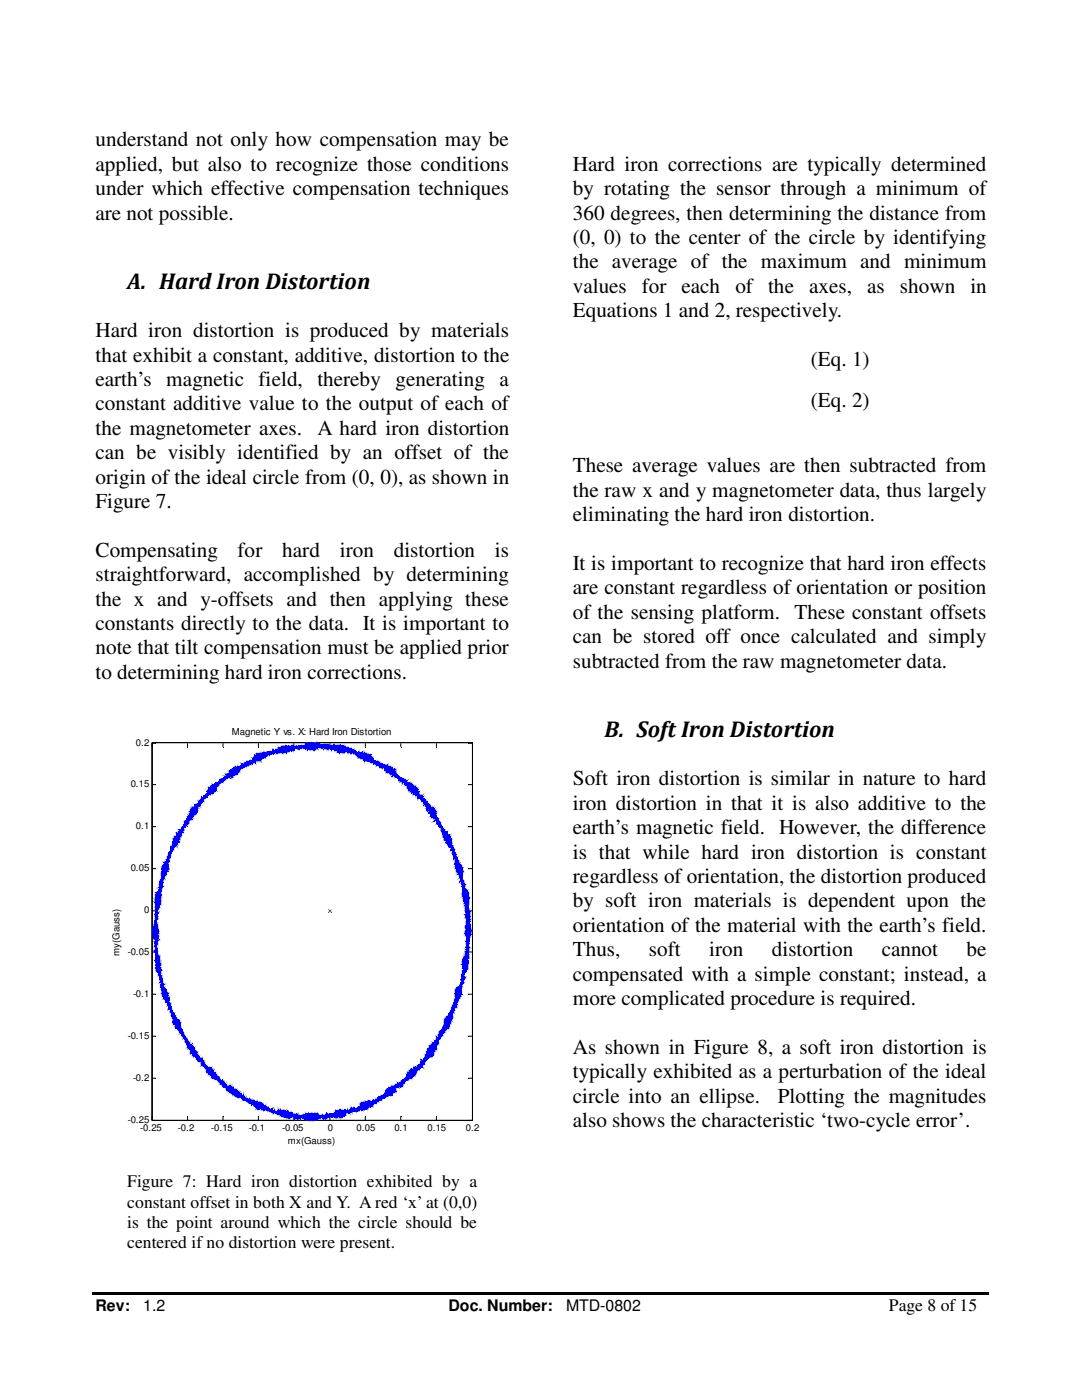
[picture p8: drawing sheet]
<svg xmlns="http://www.w3.org/2000/svg" width="216mm" height="279mm" viewBox="0 0 216 279" stroke-linecap="round" stroke-linejoin="round" font-family="sans-serif">
<defs><g id="words">
<g font-size="4.6">
<text x="25.4" y="57.6">A. Hard Iron Distortion</text>
<text x="120.6" y="147">B. Soft Iron Distortion</text>
</g>
<g font-size="4.2">
<text x="19" y="29.2">understand not only how compensation may be</text>
<text x="19" y="34.1">applied, but also to recognize those conditions</text>
<text x="114.3" y="34.1">Hard iron corrections are typically determined</text>
<text x="19" y="38.9">under which effective compensation techniques</text>
<text x="114.3" y="38.9">by rotating the sensor through a minimum of</text>
<text x="19" y="43.8">are not possible.</text>
<text x="114.3" y="43.8">360 degrees, then determining the distance from</text>
<text x="114.3" y="48.7">(0, 0) to the center of the circle by identifying</text>
<text x="114.3" y="53.6">the average of the maximum and minimum</text>
<text x="114.3" y="58.4">values</text>
<text x="128.1" y="58.4">for</text>
<text x="136" y="58.4">each</text>
<text x="146.7" y="58.4">of the</text>
<text x="161.5" y="58.4">axes,</text>
<text x="173.1" y="58.4">as</text>
<text x="179.6" y="58.4">shown</text>
<text x="193.6" y="58.4">in</text>
<text x="114.3" y="63.3">Equations 1 and 2, respectively.</text>
<text x="19" y="67.3">Hard iron distortion is produced by materials</text>
<text x="19" y="72.2">that exhibit a constant, additive, distortion to the</text>
<text x="19" y="77">earth’s magnetic field, thereby generating a</text>
<text x="161.8" y="73">(Eq. 1)</text>
<text x="19" y="81.9">constant additive value to the output of each of</text>
<text x="161.8" y="81.2">(Eq. 2)</text>
<text x="19" y="86.8">the magnetometer axes.</text>
<text x="63.3" y="86.8">A hard iron distortion</text>
<text x="19" y="91.7">can be visibly identified by an offset of the</text>
<text x="114.3" y="94.3">These average values are then subtracted from</text>
<text x="19" y="96.5">origin of the ideal circle from (0, 0), as shown in</text>
<text x="19" y="101.4">Figure 7.</text>
<text x="114.3" y="99.1">the raw x and y magnetometer data, thus largely</text>
<text x="114.3" y="104">eliminating the hard iron distortion.</text>
<text x="19" y="111.1">Compensating</text>
<text x="47.4" y="111.1">for</text>
<text x="56.3" y="111.1">hard</text>
<text x="67.8" y="111.1">iron</text>
<text x="78.6" y="111.1">distortion</text>
<text x="98.8" y="111.1">is</text>
<text x="114.3" y="113.7">It is important to recognize that hard iron effects</text>
<text x="19" y="116">straightforward, accomplished by determining</text>
<text x="114.3" y="118.6">are constant regardless of orientation or position</text>
<text x="19" y="120.9">the x and y-offsets and then applying these</text>
<text x="19" y="125.7">constants directly to the data. It is important to</text>
<text x="114.3" y="123.5">of the sensing platform. These constant offsets</text>
<text x="19" y="130.6">note that tilt compensation must be applied prior</text>
<text x="114.3" y="128.4">can be stored off once calculated and simply</text>
<text x="19" y="135.5">to determining hard iron corrections.</text>
<text x="114.3" y="133.2">subtracted from the raw magnetometer data.</text>
<text x="114.3" y="156.8">Soft iron distortion is similar in nature to hard</text>
<text x="114.3" y="161.6">iron distortion in that it is also additive to the</text>
<text x="114.3" y="166.5">earth’s magnetic field. However, the difference</text>
<text x="114.3" y="171.4">is that while hard iron distortion is constant</text>
<text x="114.3" y="176.2">regardless of orientation, the distortion produced</text>
<text x="114.3" y="181.1">by soft iron materials is dependent upon the</text>
<text x="114.3" y="186">orientation of the material with the earth’s field.</text>
<text x="114.3" y="190.8">Thus,</text>
<text x="129.5" y="190.8">soft</text>
<text x="141.5" y="190.8">iron</text>
<text x="154" y="190.8">distortion</text>
<text x="175.9" y="190.8">cannot</text>
<text x="192.9" y="190.8">be</text>
<text x="114.3" y="195.7">compensated with a simple constant; instead, a</text>
<text x="114.3" y="200.6">more complicated procedure is required.</text>
<text x="114.3" y="210.3">As shown in Figure 8, a soft iron distortion is</text>
<text x="114.3" y="215.2">typically exhibited as a perturbation of the ideal</text>
<text x="114.3" y="220">circle into an ellipse.</text>
<text x="155.2" y="220">Plotting the magnitudes</text>
<text x="114.3" y="224.9">also shows the characteristic ‘two-cycle error’.</text>
</g>
<g font-size="3.5">
<text x="25.4" y="237">Figure 7: Hard iron distortion exhibited by a</text>
<text x="25.4" y="241">constant offset in both X and Y. A red ‘x’ at (0,0)</text>
<text x="25.4" y="245.1">is the point around which the circle should be</text>
<text x="25.4" y="249.1">centered if no distortion were present.</text>
<text x="177.3" y="261.6">Page 8 of 15</text>
</g>
<g font-size="3.2">
<text x="19" y="261.6">Rev:</text>
<text x="28.6" y="261.6">1.2</text>
<text x="89.5" y="261.6">Doc. Number:</text>
<text x="112.9" y="261.6">MTD-0802</text>
</g>
<g font-size="1.9">
<text x="27.1" y="148.9">0.2</text>
<text x="46.3" y="146.7">Magnetic Y vs. X: Hard Iron Distortion</text>
<text x="26.1" y="157.1">0.15</text>
<text x="27.1" y="165.5">0.1</text>
<text x="26.1" y="173.9">0.05</text>
<text x="28.7" y="182.3">0</text>
<text x="23.9" y="190.8" transform="rotate(-90 23.9 190.8)">my(Gauss)</text>
<text x="25.5" y="190.5">-0.05</text>
<text x="26.5" y="198.9">-0.1</text>
<text x="25.5" y="207.3">-0.15</text>
<text x="26.5" y="215.7">-0.2</text>
<text x="25.5" y="224.1">-0.25</text>
<text x="28" y="225.7">-0.25</text>
<text x="35.5" y="225.7">-0.2</text>
<text x="42.2" y="225.7">-0.15</text>
<text x="49.7" y="225.7">-0.1</text>
<text x="56.3" y="225.7">-0.05</text>
<text x="65.4" y="225.7">0</text>
<text x="71.2" y="225.7">0.05</text>
<text x="78.7" y="225.7">0.1</text>
<text x="85.3" y="225.7">0.15</text>
<text x="93" y="225.7">0.2</text>
<text x="57.4" y="228.3">mx(Gauss)</text>
</g>
</g></defs>
<path d="M18.5 257.9h178.9v.5h-178.9z" fill="#000"/>
<g fill="#fff">
<path d="M19.6 141.4h82.6v92.5h-82.6z" fill-rule="evenodd"/>
<path d="M30.4 148.2h63.9v75.4h-63.9z" fill-rule="evenodd"/>
</g>
<path d="M30.4 148.2h63.9v75.4h-63.9z" fill="none" stroke="#fff" stroke-width=".2"/>
<g fill="none" stroke="#000" stroke-width=".2">
<path d="M30.4 148.2h63.9v75.4h-63.9zM30.4 156.6h.7M30.4 148.3h.7M37.4 148.3v.8M44.5 148.3v.8M51.6 148.3v.8M58.6 148.3v.8M65.8 148.3v.8M72.9 148.3v.8M80 148.3v.8M87.1 148.3v.8M93.4 156.6h.9"/>
<path d="M93.4 148.3h.9M30.4 173.4h.7M30.4 165h.7M93.4 173.4h.9M93.4 165h.9M30.4 198.4h.7M30.4 190h.7M30.4 181.8h.7M93.4 198.4h.9M93.4 190h.9M93.4 181.8h.9M30.4 215.2h.7"/>
<path d="M30.4 206.8h.7M93.4 215.2h.9M93.4 206.8h.9M37.4 222.7v.9M44.5 222.7v.9M51.6 222.7v.9M58.6 222.7v.9M65.8 222.7v.9M72.9 222.7v.9M80 222.7v.9M87.1 222.7v.9"/>
</g>
<g fill="none" stroke="#00f" stroke-width=".2">
<path d="M42.4 157.5h-.3l.3 .1-.3 .2 .2-.2 .1 .3 .1-.1-.2 .1-.2-.1 .2-.2-.2-.1 .2 .1-.2-.1v.3l.2-.2h-.2l.3 .2-.1-.2 .1 .2-.1-.2 .1 .2-.1-.2-.2 .2 .2-.2-.2 .2 .2-.2-.2 .2 .2-.2-.2 .2h.2h-.3l.3-.2-.2 .2 .2 .1-.2-.1h.3l-.1-.2-.2 .2h.3l-.1-.2 .2 .2-.2-.2v.3v-.1h.2h-.2l.1 .1-.3-.1 .2 .1 .1-.3-.1 .2v-.2h.1l-.3-.1 .4 .3h-.2l.1-.2h-.1l.2 .2h-.4l.2-.2-.2 .2 .2-.2-.2 .2 .3 .1-.3-.1 .2 .1v-.3v.3l-.2-.1 .3 .1h-.3l.3-.3h-.1v.3v-.1l.1 .1h-.1l.1-.1h-.3l.2 .1h-.2v-.1l.2 .1v-.3l-.2 .2 .2-.2 .1 .2h-.3l.2-.2v.3l-.2-.1 .2 .3v-.5l-.2 .2 .2-.2-.2 .2 .2-.2-.2 .2 .2 .1v-.3l-.2 .2h.3l-.1-.2-.2 .2 .2-.2-.2 .2 .2-.2-.2 .2h.2h-.2l.2 .1v-.3l-.2 .2 .2 .1v-.3l.1 .5-.1-.5v.2h-.3l.3-.2v.2l-.2-.3 .3 .1-.1 .2v-.2l-.2 .2 .2-.2-.2 .2-.1-.2h.3l-.3 .3v-.1l.3 .1v-.3l-.3 .2 .3 .1-.3-.3 .3 .2v-.2l-.2 .2h.2h-.2l.2-.3 .1 .4-.1-.1 .1 .1-.1-.1-.2 .1 .2-.1h-.2h.2l-.2-.2v.2h.2h-.2h.2l-.2 .1 .2-.3 .1 .3-.3-.3 .2 .2v-.2v.2l-.2-.2 .2 .2h-.3h.3h-.3l.3 .1v-.3l-.3 .2h.3l-.3 .1 .3-.3h-.3h.3h-.3h.3l-.2-.1h.2v.3l-.2-.3h.2l.1 .4-.3-.1 .2-.3-.2 .3 .3-.2-.1 .2v-.3l.1 .1-.1 .3 .1-.3-.1 .2 .1 .1h-.3l.3-.3-.1 .2-.2-.2h.2h-.3h.4l-.1 .2 .1 .1v-.3h-.3l.2 .2v-.2l-.2 .2v-.2l.3 .3M42.4 157.5v-.2v.3l-.3-.3h.3l-.1 .5 .1-.2-.1-.1 .1-.2h-.1l.1 .5-.1-.3h.1l-.1 .3v-.5l.2 .3-.1-.1v.3v-.3l-.1 .3h-.2l.3-.3v.3v-.3h-.1l.1 .3h-.3l.3-.3-.1-.2h.1l-.1 .3 .1-.1h-.1v.3h.1l-.3-.3h.3v.3l-.1-.3h.1l-.1 .3-.2-.3 .3 .1-.3-.1h.2l-.2 .1 .3 .2-.1-.3h.1v.4v-.1l-.3 .1 .3-.1v-.2l-.1 .2 .1-.3-.1 .3 .1-.3-.1 .3v-.3l.1 .1-.3 .2h.3l-.3-.2 .3 .2v-.3l-.1 .3h.1h-.1l.1-.2-.1 .2v-.3l-.2 .3h.3h-.1v-.3l-.2 .1 .2-.3v.5h-.2v-.3l.2 .3 .1-.3h-.1l.1 .3-.1-.5 .1 .3-.3-.1h.3h-.3l.2-.2 .1 .5-.1-.3h.1h-.3v.1v-.1l.3 .3-.1-.3 .1 .1-.3-.1h.2h-.2h.2h-.2l.2 .3 .1-.3h-.3h.2h-.2h.2l.1 .3v-.3h-.3l.2 .3-.2-.3h.3h-.1l.1 .1-.3-.1h.3l-.1 .3-.2-.3h.2h-.2h.2l-.2 .1 .2-.1v.3v-.2h.1l-.3 .2 .3-.2-.1 .2v-.3h-.2l.2 .3h-.2h.3l-.3-.3v.3l.2-.2-.2-.1 .2 .1-.2 .2 .2-.2v.2l-.2-.3v.3h.3h-.3l.2 .1v-.3l.1 .2-.3-.2 .3-.1-.1 .3v-.2v.2l-.2-.2v.2v-.3l.2 .4 .1-.3-.3-.1 .2 .1h-.2h.2l-.2 .2 .2 .1-.2-.1 .3-.2h-.3l.2 .2-.2-.2h.2v-.1v.3l.1-.2-.3-.1v.1l.2-.1-.2 .3v-.2l.2 .2-.2-.2 .2-.1v.3v-.3l-.2 .1h.2l-.2-.1h.2v.1v-.3l-.2 .2 .3 .1-.1 .2h.1h-.3l.3 .1-.3 .2 .3-.2-.3-.3 .3 .2-.3 .1h.3h-.3v-.3l.3 .2h-.4v-.2l.4 .3M42.4 157.9l-.3-.1 .3 .1-.3-.3 .3-.1-.4 .3 .1 .1-.1-.4v.3h.3l-.3-.2 .1 .3v-.4l-.1 .3 .1 .1-.1-.1v.1v-.3l.1 .3h-.3v-.1l.5 .1h-.5h.5l-.5-.1v.1h.3h-.3h.3l-.3 .2v-.3l.2 .1h-.2v-.3v.2l.3 .1-.3 .2v-.3l.3 .1h-.3h.3h-.3h.3h-.3l.3 .2-.3-.2 .3 .2-.3-.2v.2h.3l-.3-.2v.2v-.2l.3 .2h-.3h.2h-.2l.2 .1-.2-.1h.3h-.4h.4h-.4h.3l-.3-.3v.3h.3v.1v-.1h-.3v.1l.3-.1v.1l-.3-.1 .3 .1-.3-.1 .3 .1h-.3h.3h-.3l.1 .2 .2-.2h-.3l.1 .2-.1-.2h.1h-.1l.1 .2h-.1l.1-.3-.1 .1h.3h-.3l.1 .2-.1-.2 .1-.3-.1 .3h.1l-.3-.1 .2 .1-.2-.1v.3l.3-.2-.3-.1v.3h.3l-.3-.2h.3h-.3h.3l-.1-.1-.2 .1 .2 .2-.2-.2 .2 .2v-.2v.2h-.2h.2h-.2v-.2l.2 .2-.3 .3v-.5v.3l.1-.3 .2 .2h-.3h.3h-.3l.1-.2-.1 .6 .1-.4v.3l-.3-.3 .3 .3-.1-.2h.1h-.3h.2h-.2h.2h-.2h.2h-.2l.2 .3-.2-.3h.2h-.2l.2 .2-.2-.2h.2h-.2l.2-.1-.2 .4v-.1h.2h-.2h.2l-.2 .1-.1-.1 .1 .1v-.1v.2l.2-.1-.2-.1v.2v-.1l.2 .1-.3-.1 .1 .1-.1-.2 .1 .4v-.3v.1h-.1l.1-.1v.1v-.1h-.3l.3-.1-.3 .1h.2v.3v-.3h-.2l.2 .1v-.2l-.3 .1 .3 .3h-.2h.2l-.2-.4v.4h-.1l.1 .1v-.1l-.1 .1 .1-.1 .2 .1-.2-.1-.1 .1 .1-.3v.3l-.1-.1-.2 .1h.3h-.3l.2-.1 .1 .1h-.3l.2-.3 .1 .2v-.2v.3h-.1h.1l-.1-.3v.3l-.2-.1 .2 .1h-.2l.2-.3-.2 .3v-.3v.3h.2h-.2v-.1l-.1 .1 .1-.1-.1 .1h.1v-.4v.6l-.1-.2 .1-.1v.3v-.2l.2 .2-.2-.2v.3l-.4-.1 .3-.2v.2v-.3v.3h-.2l.2 .1h-.2l.2-.1-.2 .1v-.1l.2 .3-.2-.2h.2l-.2-.1h.2v.3l-.2-.3 .2 .3-.2-.2v-.1l.3 .3-.1-.2h-.2l.2 .2-.2-.2 .2 .2h-.5h.5h-.2h.2l-.2-.2v.2v-.2h.2l-.2 .2v-.2l.3 .3-.3-.3v.3l.2-.1-.2 .3-.1-.3 .1 .1v-.3l-.1 .2h.1l-.1 .1 .1 .2-.1-.5v.3l-.2-.1h.2l.1 .3h-.1v-.3l.1 .3-.1-.5 .1 .5-.3-.2h.3h-.1v.2v-.2l-.3-.1 .3 .1v-.1l-.2 .1v.2l.2-.3v.3l-.2-.3v.4l-.1-.1 .1 .1v-.3l.2 .3-.2-.3 .2 .3-.2 .2v-.2l.2 .2-.2-.2 .2-.3v.3l-.3-.1 .1 .3v-.5l-.1 .5h.1l-.1-.2 .1 .2h-.2v-.2l.1-.1-.1 .1 .1-.1v.3l-.1-.2 .2 .3-.2-.3 .1 .3v-.4l.1 .4-.1-.3 .1 .3-.1-.3v.5l.1-.2-.1-.3v.3v-.4h-.1l.1 .1h-.1l.1 .3v-.3l-.1 .3v-.3h.1l-.1 .2 .1-.2-.1 .2v-.2v.3l-.2-.1 .2-.2v.3l.1-.3-.1 .2v.3v-.5l-.2 .3v-.1l.2 .1-.2-.3 .2 .3-.2-.3v.3v-.1l.2 .1-.2-.3h.2l-.2 .3 .2-.3-.2 .5 .2-.3-.2 .1 .2 .2-.2-.5 .2 .5-.2-.3v.4v-.1h-.1l.3-.2-.2 .2-.1-.2h.3h-.3h.1l-.1 .2 .1-.3v.3l.2-.2-.3 .2 .1 .1-.1-.1h.1l-.1 .1 .1-.3v.3v-.3l.2 .3h-.3l.1-.1-.1 .1v-.1v.3h-.2l.2-.2-.2 .2v-.5v.5l.2-.3v.3v-.2l.3 .2-.3-.3h.1h-.3h.3h-.1h.1h-.1h.1l-.1 .1-.2-.1v.1l.2-.1-.2 .4v-.4v.1h-.1v.3v-.3h.1l-.1 .2v.1v-.1h.1l-.1-.2 .1 .5v-.5l-.1 .5v-.5v.2h.1h-.1v.3l-.2-.3 .5 .1-.2-.1-.1 .4v-.4l-.2 .3 .2-.2-.2-.1 .2 .3-.2-.3v.1l.2-.1v.1l-.2-.1h.2v.3l-.2-.2 .2 .3-.2-.4 .2 .1h-.2v.3v-.3h-.1h.1l-.1 .3 .1-.3v.3h-.1l.1 .2-.1-.3 .3 .1-.3 .2v-.5l.1 .3-.1-.3v.2l.1-.2-.1 .2v.1l.1-.1-.1 .3v-.3l.4 .1h-.4l.3 .2h-.3v-.2h-.2h.2h-.2l.2 .2 .1-.2h-.3v-.1l.3 .1-.3 .2 .2 .1-.3-.3 .1-.1 .3 .3M42.5 157.2h.2h-.2h.2l-.2-.2h.2v.2l-.2-.2h.3l-.1 .2v-.3l-.2 .1 .2 .2-.2-.2h.3h-.1v-.1l.1 .1h-.1v-.1l.1 .1h-.1l.1-.3v.3h-.3h.2v.2l.1-.3-.1 .1h.1h-.3h.2h-.2l.2-.3v.3v-.1h.3l-.5 .1h.2v-.1l.1 .4-.1-.4 .1 .1h-.1l.1-.1-.1 .1h.1l-.1-.1 .1 .1-.1-.1 .1 .1h-.1h.1l-.1-.1v.1l.1-.1 .2 .1h-.2v-.3v.3h-.1h.1l.2 .5-.2-.5h.2h-.3h.3h-.3h.1v-.3v.3l-.1-.1 .1 .1v-.3l.2 .2-.2 .1 .2-.1h-.3l.1-.2 .2 .2-.2-.2 .2 .2v-.2v.3l-.3-.3v.2l.3-.2-.3 .2 .1 .1 .2-.3v.3l-.3-.1h.1l-.1-.2 .3 .2-.2 .1h.2v-.1v.1h-.2h.2v.2l-.3-.2h.3v-.3v.3h-.2h.2h-.2h.2l-.2 .2-.1-.2h.3l-.2 .2 .2-.2h-.3l.3-.1-.2 .1h.2h-.2h.2l-.2-.3v.3h.3l-.3 .2 .2 .1 .1-.3h-.3h.2l-.2-.1 .2 .1-.2 .2 .2-.2v.2v-.2l-.2 .2 .2 .1-.2-.1h.2h-.2h.2h-.2h.2v-.3l-.2 .1h.2h-.2v.3v-.3l.2 .3-.3-.3 .3 .3v-.3h-.3h.1l-.1 .2 .1-.2v.2v-.2h.2v.2l-.2-.2v.2l.2-.2-.3 .2 .3-.3-.3 .1 .1-.1h-.1h.3v.1v-.1l-.2 .1h.2h-.2h.2h-.2h.2v.3l-.2-.6 .2 .3-.3 .2h.3l-.3-.2 .1 .2 .2-.2-.2 .2 .2-.2-.2 .2 .2-.2h-.2l.2 .2-.2-.3 .2 .3h-.3h.1h-.1h.1v-.3v.3v-.2l-.1 .2 .3-.2-.3 .2h.1h-.1h.1h-.1h.1h-.1h.1h-.1h.1h-.1h.1h-.1h.1h-.1l.1-.2v.2v-.2l-.1 .2h.1h-.1l.1-.2-.1 .2 .3 .1h-.2h.2v-.1l-.3 .1 .3-.3-.2 .2-.1-.2 .1 .2 .2-.2h-.2h.2h-.2v-.3l-.1 .3h.3l-.3 .2h.3h-.3h.1h-.1l.1-.3v.3h-.1l.1-.2v.3l-.1-.4 .1 .3h-.1l.1-.2v.2v-.2h-.1h.1h-.1h.1h-.1l.1 .2h-.1M42.5 157.2v.1h.3l-.3 .2v-.2h.3h-.3v-.1l-.1 .3 .1-.2h.3h-.3l.2-.1-.2 .1h.2h-.3h.3l-.3 .2 .3-.2-.3-.1 .3 .1-.3 .2v-.2h.3l-.3 .2v-.2h.3l-.2 .2 .3-.2h-.3v-.1v.3l.2-.2-.3-.1v.1v-.1l.3 .3-.3-.2h.3h-.2h.2l-.2-.1 .3 .3h-.4l.3-.2-.3 .2h.3l-.3-.2h.4l-.1-.1-.2 .3-.1-.2h.1l-.1 .2 .4-.2h-.4l.1-.1v.3h-.1l.3-.2-.2 .3v-.4v.3h-.1h.1h-.1l.1-.2 .2 .2h-.3l.3-.2-.2 .2-.1-.2v.2h.3l.1 .3-.3-.3h-.1h.1l-.1 .1 .1-.1v.3h-.1l.3-.3-.3 .3v-.5l.3 .2h-.3v-.2l.3 .3v-.3l-.3 .2v.3l-.1-.3 .1-.2v.3v-.3l.3 .3-.3-.3v.3v-.3h.3h-.3l.3 .3h-.3v.2v-.5h-.1h.1v.5l.1-.2-.1-.1v.3v-.5l-.1 .2 .2 .3-.2-.2 .1 .2h.3l-.2-.2-.2 .2 .1-.2h-.1l.1-.1-.1-.2h.2l-.2 .2 .1-.3v.3h.3l-.3 .1 .3-.1-.2-.2-.1 .3 .1 .2-.4-.5 .4 .3-.4-.3 .4 .2v-.2h-.2h.2h-.2h.2h-.2v.2v-.2l.2 .3h-.2v-.1l.2 .1-.1-.1-.1 .1 .2-.1-.2 .1h.2l-.2-.3 .2 .3-.2 .2 .2-.3h-.2h.2v.3l-.2-.5v.3h.2v-.3h-.2v.5l.2-.3v.1l-.2-.3-.2 .2 .2-.2v.5v-.3l.2 .1v-.3v.2l-.2 .1v-.1l.1 .1 .1-.1v-.2v.2h-.1h.3h-.3h.1l-.1 .3 .1-.3v.3l-.1-.2 .1-.3-.2 .2h.1v.3l.1-.5v.5l-.1-.3 .1 .1-.1 .2v-.3v.1l.1-.1h-.2h.2v.3v-.3l-.2 .3v-.5h.1l.1 .5v-.5l-.2 .5h.2l-.2-.3 .2 .1-.1-.1 .1 .1-.1 .2-.3-.3 .3 .3v-.3v.3l-.1-.3h-.2h.4v.3v-.5l-.2 .2v.3v-.5l.2 .3v-.3v.3l-.2-.1 .2 .1-.2 .2 .2-.3v.3h-.2v-.3l.2 .1-.1-.1 .1 .3-.1-.3v.3v-.3v.3l-.3-.3h.3h-.3l.3 .3h-.1l.2-.3h-.1v.3v-.3h-.3l.3 .1-.1-.1h.1h-.3l.2 .3-.2-.3h.3h-.3l.2 .3 .2-.3h-.4h.4l-.1 .4-.3-.3 .3 .3h-.1l.1-.4-.3 .3 .3-.3v.4l-.1-.4h-.2l.3 .3v-.3l-.1 .4-.2-.4 .2 .4 .1-.4-.1 .1v-.1l.1 .3-.1-.3v.1h.2l-.1 .2-.1-.3h.1l-.1 .4-.2-.6 .3 .5-.3-.3 .3 .3v-.3h-.3h.3h-.3l.2 .3v-.3l.2 .1h-.2v-.1v.3l.2-.3h-.4h.4l-.4-.2 .2 .2h-.3h.4M42.5 157.2l.2-.2h-.2h.2h-.2v.2l.2-.2h-.2l.2 .3-.2-.1 .2-.2-.2 .2h.2l-.2 .1 .2-.1v.3v-.6l-.2 .3h.2l-.2 .3h.2l-.2-.3h.2l-.2-.2h.2l-.2 .3 .2-.3-.2 .2h.2h-.2h.2l-.2 .4 .2-.4v.1l-.2-.1h.3h-.3h.2h-.2h.2h-.2l.2 .1-.2-.1h.2l-.2 .1 .2-.1-.2 .1h.2l-.2-.1v.3l.3-.2h-.3l.2-.3-.2 .2 .2 .3h-.2l.2-.5-.2 .2 .2 .1-.2-.1 .2-.3-.2 .1 .2 .2v-.2v.2l-.2-.2 .2 .2h-.2l.2 .3-.2-.3h.2h-.2v.3v-.3l.3 .1-.4-.1 .4 .1h-.3l.2-.1-.2 .1v-.1v.4v-.3l.2 .3-.2-.4 .2 .1-.2 .3v-.3h.2h-.2l.2-.1-.2 .3 .2-.3-.2 .1 .2-.1h-.2h.2h-.2h.2h-.2l.2 .1h-.2h.2h-.2h.2l-.2-.3 .2 .2h-.2h.2M42.5 157.2l.2-.2 .1 .2-.3 .3 .2-.3h-.2h.2h-.2h.2h-.2l.2-.2-.2 .5 .2-.5h-.2l.2 .2-.2-.2h.2h-.2h.2l-.2 .2 .2-.2h-.2l.2 .2-.2-.2h.3h-.3h.2h-.2l.2 .2-.2 .3 .2-.3v.3v-.5l-.2-.1 .2 .4v-.1h-.2h.3h-.3l.3 .1-.3-.1v-.2l.2 .2h-.2l.2-.2-.3 .2 .1-.2v.2h.2h-.2l.3-.2-.1 .5-.2-.3h.2l-.2-.2 .2-.1-.2 .1h.2h-.2l.2-.1v.3h-.3l.1-.2h.2h-.2h.2l-.2 .2h.2l-.2-.2 .2 .2-.2-.2 .2 .2v-.2h.1l-.1 .2v-.3l-.2 .3 .2-.2v.2v-.3l.1 .1h-.3h.2h-.2h.2h-.2h.2v-.1v.1h-.3h.3h-.2h.2h-.2h.2h-.2h.2h-.2h.2h-.2h.2l-.2-.1 .2 .1h-.2l.2-.3-.3 .3h.3h-.2l.2-.1-.2 .1h.2h-.3l.3-.1v.1h-.2h.2h-.2h.2h-.2v-.1v.3l.2-.2h-.3l.1-.1v.3l-.1-.2 .1 .2v-.2v.2l.2-.2-.3-.1h.3l-.2 .1h.2h-.2h.2h-.2h.2h-.2h.2h-.2l.2 .2-.2-.2h.2h-.3h.3h-.2h.2h-.2h.2h-.2l.2 .2v-.2l-.2 .2h.2h-.2h.2v.3l-.2-.5 .2 .2h-.2h.2v-.3v.3h-.2l.2-.2v.2v-.3l-.2 .3 .2-.2h-.2l.2 .3v-.3v.2h-.2h.2M42.5 157.2v.3v-.2l-.1 .2 .1-.3-.1 .3 .1-.3v.4l-.1-.3v.3l.1-.6v.6v-.4l-.1 .1h.1l-.1-.1 .1 .3h-.1l.1-.5-.1 .3 .1 .2v-.3v.3h-.1h.1v-.3l-.1 .1h.1l-.1-.1h.1v.3l-.1-.3h.1v.3v-.3h-.1h.1v-.2v.3l.2-.1h-.2h.2l-.2-.2v.5l.2-.3h-.2h.2l-.2-.2 .2 .2h-.2l.2-.2-.2 .2 .2-.2h-.2l.2 .2-.2-.2 .2 .2-.3-.2h.3v.2v-.2l-.3 .2 .3-.2h-.2l.2 .2-.3-.2h.3l-.2-.3 .2 .3h-.3l.3 .2h-.2l.2-.2h-.2l.2 .2-.2-.2h.2h-.2l.2 .2h-.2l.2-.2v.2l-.3-.2 .3 .2-.2-.3 .2 .3v-.3l-.2 .1h.2v-.3l-.2 .3h.2h-.2l.2 .2h-.2h.2M42.5 157.2l-.1 .3 .1-.2v.2h-.1l.1-.2v.2v-.3l-.1 .1h.1l-.1 .2 .1-.2-.1 .2h.1l-.2-.2 .2 .3-.1-.1 .1 .1h-.1v-.3l-.1 .5 .1-.5-.1 .3 .1-.1v-.2v.3l-.1-.3v.3v-.1l.1 .1-.1-.1 .1 .1-.1-.1v.3v-.5l.1 .3h-.1l.1-.1h-.3h.3l-.1-.2-.2 .5v-.2l.2 .2v-.5v.2h-.2l.3 .3-.3-.2 .2 .2v-.3v.1l-.2-.3v.3v-.3l.3 .3-.1-.3h.1l-.3 .5h.3l-.1-.5-.2 .2 .2-.2v.3l.1-.1-.3 .1 .2 .2 .1-.5-.1 .3-.2-.3h.2v.3h-.2l.2-.1-.2 .1 .2-.1-.2 .1v-.3l-.1 .5 .3-.2v.2l-.2-.3v.3h.2l-.2-.3-.1 .3h.3l-.2-.2-.1 .2h.1l-.1-.2 .3 .2h-.2h.2h-.2h.2l-.2-.2 .2 .2-.2 .1h.3l-.3-.3 .3 .3-.3-.1 .3 .1M42.7 157.2h.1l-.3-.2h.2v.3v-.3h-.2l.3 .2h-.1v.4v-.4h-.2h.2h-.2h.2v-.3v.3h-.2l.2 .1-.2-.1h.2v.3v-.2l-.2 .2h.2v-.3l-.2 .1 .3-.1-.3 .1h.3h-.3h.2h-.2h.2l-.2-.1 .2 .3v-.2v.2l-.2-.2 .2 .3h-.2h.5h-.3l.3-.1-.5 .1h.3l-.3-.3 .5 .3-.3-.3-.2 .3 .2 .2v-.5l.1 .5-.3-.3h.3l-.3 .1v-.1v.3v-.2h.3h-.3h.3v-.1l.2 .1h-.5l.2-.3-.2 .3-.1-.1 .1 .3v-.5v.3h.3l-.3 .2v-.3v.3l-.1-.3 .4 .1-.3-.1v.1l.2-.3h-.3l.1 .2v.1l-.1-.1h.1l-.1 .1v-.1l.1 .3h-.1v-.5h.1l.2 .5-.3-.3v.3l.1-.3h-.1h.1v.3l-.1-.3 .3 .3-.2-.3-.1 .3v-.5v.2l-.1-.2 .1-.1v.3h.3v-.2l-.3 .2v.3l-.1-.3 .1-.2v.2l-.1-.2v.5l.1-.3v.3v-.3h-.1l.1 .3-.1-.3 .1 .3-.1-.3h.2h-.1v.3l-.1-.3 .1 .3v-.3h.3h-.3l-.1-.2 .1 .2h-.1h.1v-.3l.1 .1-.2 .2 .2 .1-.2-.3 .1 .5v-.3l.1 .1v-.1l-.2-.2v.2h.4l-.2 .3-.2-.5v.2h.2v.1h-.2h.2h-.2v-.1l.1 .3h.1v-.3l-.2 .1h.2l-.1-.1 .1 .3v-.3l-.2 .3 .2-.3v.3v-.2l-.2 .2v-.3l.2 .3h-.2l.2-.2v.2l-.2-.3v.3h.2l-.2-.3 .1 .3-.1-.3 .2 .3-.2-.3v.3l.2-.2-.2-.1 .1 .3 .1-.3-.1 .3 .1-.2v.2h-.2v-.3v.3l.1-.2-.3-.1 .2 .4 .1-.4h-.3l.2 .3 .1-.3-.1 .3h.2v-.3h-.2v.3l.1-.3 .1 .1-.2 .2 .1 .1M42.7 156.9v.3h-.2h.2h-.2l.2 .1h-.2l.2-.1h-.3h.3h-.2h.2h-.2l.2 .1-.2-.1 .2 .3-.2-.3 .2 .3-.2-.3 .2 .1v.2v-.3l-.2 .3v-.3h.2l-.2 .1h.3h-.3l.2-.1h-.2l.5 .1-.5-.1h.2h-.2v.3v-.3l.2-.2-.2 .3v-.1v.1h.2l-.2-.1h.3l-.4 .1 .3-.1h-.2l.2 .1h-.2l.2-.1h-.2h.2l-.2 .1 .2 .2-.2-.3h.2l-.2 .1h.2h-.2h.2l-.2-.1 .3 .1h-.3h.5h-.5h.3h-.3l.2 .2-.2-.2 .2 .2-.2-.2v.2v-.3l.2 .1-.2 .2v-.3v.1l.2-.1-.2 .3v-.3l.3-.2-.1 .5v-.5v.2h-.2h.2h-.2h.2h-.2h.2h-.2h.2h-.2h.2h-.2h.2h-.2h.2h-.2h.2h-.2h.2h-.2l.2 .1-.2-.1h.2l-.2 .1 .2-.1zM42.7 157.2h-.2v.3l.2-.3-.2 .1v-.1v.1l.2-.1-.2 .3 .2-.3-.2 .3v-.3v.3l.2-.3-.2 .3v-.5v.3h-.1h.1h-.1h.1l-.1 .2 .1-.2v.2v-.3l-.1 .1h.1h-.1l.1 .3v-.3l-.1 .3 .1-.3v.3l-.1-.1h.1l-.1-.2 .1 .2v-.2v.3l-.1-.1 .1-.3v.4l-.1-.1 .1-.2-.1 .2 .1-.2h-.1h.1h-.1h.1l-.1 .3v-.3h.1h-.1h.1h-.1l.1 .2-.1-.2h.1v.3v-.3h-.2h.2l-.2 .2h.1h-.1l.1-.2v.3h-.1l.2-.1h-.1l.1 .1v-.3l-.1 .2v-.2l.1 .3v-.1l-.1 .1 .1-.3-.2 .3 .2-.3-.2 .2h.1v-.3v.3v-.2l-.1 .2 .1-.2 .1 .2h-.2h.1v-.2l.1 .3h-.1v-.3l-.1 .3 .2-.1-.2 .1h.1v-.3l-.1 .3h.1v-.3l-.1 .2 .2 .1h-.1l.1-.3v.3v-.3l-.2 .2 .2 .1-.1-.3 .1 .3v-.1h-.2l.1 .1 .1-.1h-.1h.1l-.1 .1 .1-.1h-.1h.1l-.1 .1h.1h-.1h.1v.2l-.1-.3v.3h.1h-.1v-.5l-.1 .5 .2-.2-.1-.1h-.1h.2l-.1 .3 .1-.3h-.1l.1 .3-.1-.3v-.2h.1h-.1l.1 .2-.2 .1 .2-.1v-.2l-.2 .3v-.1l.1 .1-.1-.1 .1 .1v-.3l-.1 .3 .1-.4-.1 .6 .1-.3-.1 .1v-.3h.1l-.1 .3 .1 .2-.1-.5 .1 .3-.1-.1h.1h-.1v-.2l.1 .3-.1-.1 .1-.2v.5v-.3l.1 .1-.2 .2 .1-.5-.1 .3 .1-.1"/>
<path d="M45.8 154.1l.3 .3v.1h-.3l.3-.1v.1v-.1h-.3v.1l.2-.1 .1 .1h-.3v-.3l.3 .3-.3-.1h.3h-.3l.3 .1 .1-.1-.1 .3v-.3l-.3 .1h.3l-.3-.3 .2-.1 .1 .4h.1l-.1-.4v.3h-.1h.2h-.4v.1l.3-.1-.3 .1 .3-.1v.3l-.1-.2 .1-.1 .1 .1v-.3l-.1 .3v-.1l.1 .3-.1-.3h.1l-.2 .3 .2-.3-.1 .1 .1-.1-.1 .1 .1-.1v.3h-.1l.1-.2-.1-.1 .1 .3v-.2h-.2l.1 .2v-.2l.1 .2v-.3l-.1 .1 .1-.1v.1l-.1-.1 .1 .3v-.2h-.2h.4h-.3h.1l-.1-.1 .1 .3-.1-.6 .1 .4-.1-.4v.3l.1-.2-.2 .2v-.3l.1 .3h-.3l.4 .1-.2-.4 .1 .3-.1-.3 .1 .3-.1-.3h.1l-.3 .1 .3 .3zM46.7 154.2h-.5h.3l-.3 .2h.3h-.3h.3l-.3 .1 .3-.1h-.4l.3-.2h-.2l.2 .2h-.3l.1-.2-.1-.1 .4 .1-.4-.1 .3 .1h-.3v.2v-.2h.4l-.4-.1h.3h-.3l.1 .1 .2-.1h-.3h.3h-.2l.2 .1-.2-.1h.3h-.3l.3 .3-.3-.3 .2 .4-.3-.4h.3h-.3l.4 .1-.3-.1v.3v-.3h.2h-.3l.4 .1-.4 .2h.3h-.3l.1-.2v.2l-.1-.3 .1 .3-.1-.3 .1 .1v.2l-.1-.3 .1 .3h-.1h.3h-.2h.2v-.2l-.3 .2 .3 .1-.2-.1 .2-.2-.3 .2h.3l-.3-.2h.3l-.3 .2h.3h-.3h.1l-.2-.3 .2 .3-.1 .1 .3-.1-.2 .1-.1-.1h.3h-.3h.3h-.3v.3l.3-.3h-.3l.1 .1-.1-.1 .1 .1 .2-.1h-.3l.3-.2-.3 .2v.3v-.3h.3h-.3v-.3l.1 .3h-.1h.1h-.1l.1-.2-.1 .2h.1l-.2-.3 .1 .6 .1-.2-.1 .2v-.5v.2h.3l-.3 .3v-.3l.1 .1-.4-.1 .6 .1-.2-.1v.3l.2-.2h-.3l.3 .2h-.3v.3l.1-.5h-.1l.1 .5v-.3h-.1l.1-.3-.1 .6v-.5l.1 .5-.1-.5h.3h-.3h.1l-.1-.1v.3l-.1-.2 .1 .2v-.5v.5v-.3l-.1 .1 .1-.1-.3-.2 .4 .3-.1-.3-.1 .3 .1 .2v-.3v.4v-.3h.1h-.1h.1h-.1v.2v-.3l.1 .3-.2-.2 .1-.1 .1 .3-.1-.3M46.7 154.2h.3h-.5l.2-.1v-.3l-.2 .4h.5h-.5h.3l-.3-.3v.3l.2-.1-.2 .1h.2l.1-.4-.1 .4h.3h-.3l.1-.1-.1 .1h.1h-.3l.5-.3-.3 .3 .1-.1 .2 .1h-.3h.3l-.2-.1-.1 .3 .3-.2h-.5l.3-.1-.1 .1 .1-.1 .2 .1-.3-.1 .3-.2-.3 .3 .1-.3-.1 .3v-.3l-.2 .3 .2-.1 .3 .1-.5-.3 .2 .3 .1-.1-.1 .1 .1-.1h-.1v-.2v.3h-.2h.2l-.2-.3 .2 .5v-.3l.1 .1-.1-.3-.2 .3 .2-.1v.1l-.2-.1 .2 .1v-.3v.3h.1l-.1-.1v.1v-.3v.2h.1l-.3 .1h.5l-.3-.1v.1v-.1h.1l-.1 .1h.3h-.3l.1-.4-.1 .4v-.1l.1 .1-.1-.3v.3h-.2h.2h-.2l.2-.1h-.2v.1l.2-.4v.4l-.2-.1 .2 .3v-.5v.5l-.2-.2v.3v-.3l.2 .2v-.3l-.2-.2v.3h.2l-.2 .2v-.5l.2 .2-.2-.3 .2 .1-.2 .3 .2 .2v-.3l-.2 .1 .2-.1v.3l.1-.3-.1 .1v-.3l-.2 .3 .2-.1v.1v-.3l.1 .2-.3 .1h.2l-.2 .2 .2-.3v.3v-.2l-.2 .2 .2-.2v.3v-.4v.3l-.2-.2v.2l.2-.3-.2 .1v.2l.2-.2h-.2l.2 .2h-.2v-.3v.3l.2-.3-.2 .3v-.2h.2h-.2l.2-.3v.3v-.3l-.2 .3v-.3v.3l-.1-.1 .1 .3v-.5h-.1l.1 .5-.1-.5 .1 .2h.2h-.2v-.2h.2l-.2 .2 .2 .1-.2-.3 .2 .2-.2-.2v.5v-.5v.3l-.1-.3 .1 .3-.1-.1v.1l.1-.3h-.1v.3h.4l-.4-.3 .4 .3-.4-.1 .3 .1-.3-.1 .1 .1h-.1h.1h-.1v-.3l.3 .3-.3-.1v.3l.3-.2-.3-.1v-.2v.5l.1-.2-.1-.1v.3l.3-.2h-.3l.1-.3h-.1l.1 .3v-.3h-.1v.5v-.2h.3h-.3v-.3v.5l-.2-.3 .2-.2v.3l-.2-.1 .2 .3v-.3l-.2-.2 .2 .5v-.2l.1 .2v-.2h-.1l.3-.3-.3 .2v-.2v.3h.1h-.1v.2v-.5l-.2 .3 .2 .5v-.5l-.2-.1-.1 .3 .4-.2-.1-.1v.4v-.1h-.2l.2-.3v.3h-.2h.2h-.2v-.3l.2 .4 .1-.3-.3 .3v-.4l.3 .1-.3 .2v-.3v.1l-.1-.1 .1 .1-.1-.1 .1 .3v-.3h-.1h.1h-.1v.3l.1-.3v.3l-.1-.5v.5l.1-.5-.1 .5h.1v-.5v.5l-.1-.2h.1v.3v-.4v.3h-.1h.1v.3l-.1-.3h.1h-.1h.1v-.3l-.1 .3-.1-.2 .2 .3-.1-.4 .1 .3-.2-.3 .1 .3-.1-.2 .1 .2v-.3v.3l-.1-.2 .1 .3v-.4h-.1l.2 .4-.1-.1h-.1l.2 .1-.2-.1 .2 .1h-.4h.4h-.4h.4h-.4h.4h-.2h.2h-.2h.2h-.2l.1-.1 .1 .1-.1-.1 .1 .1v-.1l-.2 .3 .1-.2h.1h-.1l.1 .2-.1-.3v.3h-.3l.3-.2-.1 .2h.2h-.2h.2l-.1-.3v.3h-.3l.3-.2h-.3h.3v-.3l-.1 .3h-.2l.3-.1v.3v-.2l-.3 .2 .2-.3-.3 .1 .1 .2-.1-.2 .1 .2 .2-.2 .1 .2-.4-.2 .1-.1 .2 .3-.2-.2v.2l.2-.2v-.3l-.3 .3 .1 .2 .3-.2-.3 .2h.2h-.3h.3h-.3h.3h-.2l.2-.2-.2 .2h.2h-.3l.3-.3-.3 .3 .3-.2-.3 .2 .1 .1-.3-.3 .3 .2h-.1h.1h-.1h.1h-.1h.1h-.1v-.3v.3h.1l-.1 .1 .1-.1-.1 .1 .1-.1h-.1l.1 .1-.1-.1 .1-.2h-.3l.3 .2v-.3l-.1 .3 .1-.2v.2h-.3l.3 .1-.3 .2 .2-.2v.2v-.3l-.2 .3h.2l-.2-.2 .2-.1-.2 .3 .3-.2-.4 .2 .3 .1-.2-.3 .2 .3-.2-.3-.1 .3 .1-.1-.1-.2v.3v-.4l.1 .4h-.1v-.3l.1 .3h-.1v-.3v.2l-.2-.2 .2 .2v-.2v.2l-.2-.2 .2 .3h-.2h.2l-.2-.3 .3 .3-.1-.1v.3l.1-.2-.3 .2v-.5l.2 .3-.2 .2v-.2v.2h.2h-.2v-.3v.3h.2l-.2-.3v.3v-.5l.2 .3-.2 .2v-.3l-.1 .3v-.3h.1l-.1 .3v-.3v.3l.1-.3-.1 .3v-.2h.1l-.3-.1 .3 .1-.1-.1v.1v-.1l-.2 .1 .2 .2-.2 .1v-.3h.2l-.2 .3v-.3l.2 .2h-.2l.2-.3-.2 .4v-.3l-.1 .3 .1-.3-.1 .3h.1l-.1-.4v.4l.1-.1-.1 .1v-.3l.1 .3-.3-.1v.2v-.4l.3 .4-.3-.2v.2v-.4v.3l.2 .1 .1-.1-.3 .1v-.2l-.1 .2 .4-.1-.1 .1-.3-.1v.3h.3l.1-.3-.1 .3-.3-.2h.3v-.1v.3h-.3h.3l-.3-.2 .3-.1-.3 .3 .3-.2-.3 .2v-.2l-.2 .2 .2-.2v.2l-.2-.2v.2l.2-.2 .1 .2h-.3l.5-.3-.5 .3 .3-.2-.1 .2 .1-.2v.2v-.3l-.3 .3v-.3v.3l.3-.2-.3 .2h.3h-.4h.4h-.4h.3h-.3l.1-.2 .2 .2-.3 .1-.2-.1 .3-.2 .2 .3h-.3h.3l-.2-.1-.3 .1 .3-.1-.3 .1h.3l-.1 .2h.3l-.3-.3 .1 .1h-.3h.3v-.3l-.3 .3v-.3l.3 .3h-.3l.3-.3v.5l.2-.3v.3v-.3l-.5 .1 .2 .2 .1-.2h-.3l.3 .2-.3-.2 .3 .2v-.2l-.3-.1 .3 .3-.3-.2h.3l-.1 .2-.2-.2v.2l.2-.2v.2l-.3-.2 .3 .2-.2-.2 .2-.1v.3l-.3-.2v-.3v.2l.3 .1v.2v-.2h-.2l.2 .3v-.3h-.3h.3l-.2 .2 .2-.3-.3 .1h.3v-.1l-.2 .3-.1-.2 .1 .2h.2h-.2h.2h-.2l.2-.2-.3 .2h.3l-.3-.3 .1 .4h-.1l.1-.3v.2l-.1-.2v.3v-.1l.1 .1h-.3h.2v.2v-.5l-.2 .3h.2l-.2-.3 .2 .3-.3 .2h.3l-.2-.2 .2 .2h-.3l.3-.2-.3 .2 .3-.2-.3 .2h.1h-.1h.1l-.1-.3 .1 .3-.1 .1 .1-.3v.3l-.3-.1h.3h-.1h.1h-.1h.1v-.2l-.3 .2 .3 .1-.3-.1 .3 .1-.1-.1v.3h-.2l.2-.2-.2-.1 .2 .1v-.1v.1l-.2-.1 .2-.2-.2 .2h.2l-.3 .1h.3l-.2 .2v-.3v.3h-.1l.1-.3h-.1h.1h-.1h.1h-.1l.1 .3-.1-.2-.2 .2h.3l-.3-.2h.3h-.3h.3l-.1 .2v-.2h.1h-.3v.2h.2l-.2-.2v.2h.3l-.1-.2v.2h.1h-.3l.3 .1h-.3h.2v-.3v.3l-.2-.3 .2 .3-.2-.3v.3l.2-.1h-.3h.1l-.1-.2 .3 .2-.3 .1 .1-.1h-.1l.1-.2-.1 .2 .1 .1h-.1l.1-.1v.4l-.1-.3h.1l-.1 .2 .1-.3-.1 .4 .1-.4v.3l-.1-.2 .1-.1-.1 .3h.3l-.3-.2h.1h-.1l.1 .2h-.1h.1h-.1v-.2v.3h.1l-.3 .3 .3-.3h-.3h.3h-.3v-.3l.2 .3h-.2h.2h-.2h.2v-.3l-.3 .3 .1-.3v.3l.2-.1-.2 .1v-.3l-.1 .3h.1l-.1-.1 .1 .3-.1-.2 .1 .2-.1-.2h.1h-.3l.2-.1 .1 .1-.1 .2 .1-.2h-.3l.3 .2-.1-.3v.3l.1-.2h-.3l.2-.3v.3l.1-.1-.1 .3h.1l-.1-.3v.3h.1l-.1-.3v.3h-.2h.3l-.3 .1h.3l-.3-.1h.2l-.2 .1v-.3l.2 .3h-.2h.3l-.3-.1v.1l.2-.1-.2 .1h.2l-.3 .2 .1-.3 .2 .4-.3-.1h.3l-.3-.2h.3h-.3v.2l.3-.2-.2-.1 .2 .1h-.3v.2h.3l-.3-.2v.2v-.3v.1h.3l-.3 .3v-.3v.2l-.1-.2 .1 .2-.1-.2 .1-.1-.1 .3v-.2l.1 .2 .3-.2-.6 .2 .2-.2v.3v-.3l.1 .3v-.3h-.1l.4 .3h-.4l.1-.1-.1 .1v-.3l.1 .5-.1-.5 .1 .2-.1-.2v.3v-.3v.2l.2 .1-.1 .2-.1-.3 .1 .3-.1-.3 .1 .1-.1-.1v.3l.1-.2v.2v-.2l-.1 .2h.2l-.1-.2-.3 .2 .2 .1v-.1v.1h-.2h.2v-.4v.3l-.3-.2 .3 .3v-.1v.1l-.3-.1 .3-.2v.3l.1-.1-.1-.2 .1 .3-.4-.1 .3 .1v-.3l-.2-.1 .2 .3-.2 .1-.1-.4 .1 .4-.1-.1 .3 .1h-.3l.1 .2-.1-.6 .1 .4-.3-.1 .5 .1-.2 .2h-.3h.3v-.3l-.1 .1 .1 .2h-.3l.3-.2-.1 .2h.1l-.1 .1 .1-.3-.1-.1 .1 .3-.1-.5v.5h-.3l.3-.3v.4v-.1l-.3 .1h.3v-.4v.4h-.2l.2-.4-.2 .3 .2 .1-.3-.1h.3v.1l-.3-.1 .1 .1-.1-.1 .3-.2v.3v-.1h-.3h.1v-.3l.2 .4h-.2h.2l-.3-.4 .3 .1h-.2l.2-.1-.2 .1 .2 .3v-.1l-.2 .1h.2h-.2l.2-.1-.2-.2v.3h.2h-.2l.2-.1h-.3l.3-.3v.4l-.2-.3v.5v-.2h-.1l.3-.1-.3 .1 .1-.1v.3l-.3-.3h.5h-.2l.2 .1v-.3l-.5 .2 .3 .1 .2-.1-.2 .1 .2-.1h-.2h.2v.1v-.1l-.3 .1v-.1l.3 .1-.3-.1h.1h-.1l.1-.2 .2 .3-.2-.1v.1l.2-.1v.1l-.2-.1h.2h-.2h.2l-.2 .1v-.1v.1l-.3-.1h.3v.3v-.3h-.3h.3h-.3h.3v.3l-.1-.2 .1 .2v-.2h-.1l.1 .2v-.2l-.1 .2 .1-.3-.1 .3 .1-.2v.2v-.2l-.1 .2h.1l-.1-.2 .1-.1-.1-.2v.5v-.2h.1l-.3-.3v.3l.3-.1v.3h-.1l.1-.2v.2v-.2h-.1l.1-.1-.1 .1h.1l-.3-.3 .3 .3-.1-.1v.3l-.2-.3 .2 .4 .1-.4-.1 .1 .1-.1-.1 .1h.1h-.3h.3l-.3 .2h.2v-.3v.3l.1-.2v.2v-.3l-.1 .3h.1l-.3-.2 .3-.1-.1 .3 .1-.2h-.3v.2l.3-.2h-.3h.3v.3l-.1-.1 .1-.2-.3 .2 .2-.2 .1 .2h-.3h.2l-.2-.2h.2h-.2h.2h-.2h.2h-.2l.2-.1-.2 .3 .3-.2h-.1h.1l-.1 .2v-.3l-.2 .3v-.3l.2 .1h-.2l.2-.1h-.2l-.1 .4v-.1l.3 .1h-.2l.2-.3v.2l-.2-.2h.3l-.3 .2v-.2v.2h.2l-.2-.2h.2h-.2h.2h-.2l.3 .3-.1-.3h-.2h.2h-.2h.2h-.2l.2 .2h-.2l.2-.2h-.2h.2h-.2l.2 .2v-.2v.2l-.2-.2 .2 .2 .1-.2h-.3h.3h-.1l-.2 .5 .2-.6 .1 .1-.3 .2h.2v.3v-.5h-.2h.2l-.2-.1 .2 .3v-.5l-.2 .3h.2h-.2h.2l-.2 .2h.2l-.2-.3 .2 .1-.2-.1h.2h-.2v.3l.2-.2v.3v-.4l.1 .3v-.2v.2h-.1l.1-.3-.1 .3 .1-.2v.2v-.3l-.1 .1v.2v-.2l.1 .2-.3-.2h.3l-.3 .2 .3-.2-.1 .2 .1-.2-.1-.1 .1 .3h-.1v-.3l.1 .1-.3 .2 .3-.2-.1-.1v.1l.1-.1-.1 .3 .1-.3-.3 .1 .2-.1v.3l.1-.3-.1 .1v-.3l.1 .5v-.5l-.1 .3 .1-.1h-.1l.1 .1v-.4v.1h.2l-.2 .3 .2-.3-.2 .2 .2-.2-.2-.1 .2 .1-.2-.1 .2 .4-.2-.4v.3l.2-.3-.2 .3v-.3l.2 .3-.2-.3v.1v-.1h.2l-.2 .1-.1-.1 .1 .4v-.1l.2 .1v-.4l-.2 .4v-.4v.3l.2 .1v-.4v.3l-.2-.3 .3 .3-.1 .1v-.4v.3h.1l-.1 .1v-.4l.1 .4-.1-.1v.1l.1-.3-.1 .2v-.3v.3l.1-.3h-.1l.1 .1-.1-.1v.4l.1-.1-.1-.2-.2 .3 .3-.1v-.3h-.4l.3 .3v-.3h-.3l.3 .3v-.3l.1 .4-.1-.4h.1h-.1l.1 .3v-.3h-.1l.1 .3v-.3l-.3 .3 .3-.2v.3l.2-.3-.2-.1v.3v-.3v.1l-.1-.1 .1 .3-.3-.5h.5l-.2 .3-.1-.3 .4 .2-.3-.2 .2 .3-.2-.1 .2-.2v.3v-.3l-.3 .2 .1-.2 .2 .3v-.3v.3h.1l-.1-.3v.3v-.3l-.2 .5 .3-.5-.3 .3-.1-.3 .3 .3v-.1v.3l.1-.3-.1 .1v-.3l.1 .3-.1-.3 .1 .2-.3-.2 .3 .2-.1 .1v-.3l-.2 .2 .2-.2v.3l.2-.3-.2 .3v-.3h.1h-.3l.3 .3v-.4l-.1 .4v-.3h.1l-.3 .2-.1-.2 .3 .5v-.5v.3h.1l-.1-.3v.3h.1h-.1v-.3l.1 .3-.1-.1v.1l-.2-.4 .2 .4 .1-.3 .1 .3v-.4l-.1 .4v-.3l-.3-.1 .2 .4h.2h-.2v-.4l.1 .4M47.1 153.6l-.1 .2 .1-.2h-.1h.1l-.1 .2 .3-.2h-.3h.3h-.2v.3v-.4l.2 .1-.3-.1 .3 .1-.3 .2 .3-.2-.3 .2 .3 .1-.2-.1 .2 .1h-.3h.1l-.1-.3v.2l.1-.2-.1 .5-.2-.3 .3 .1-.1-.1h.1h-.3v.1h.3l-.1-.1v.1v-.3l-.2 .2 .2-.2v.5l-.2-.2h.3l-.1 .2v-.5l-.2 .5 .2-.3v.3l.1-.2-.3 .2v-.3v.3l.3-.2-.3 .2v-.3v.3h-.1h.1h-.1h.1v-.3v.3h-.1h.1h-.1v-.5l.1 .6-.1-.3v.3v-.4v.3l-.2-.2 .3 .2h-.3h.5l-.5 .1 .2-.1v.1h-.2h.2h-.2h.2l-.2-.3 .2 .3-.2 .2v-.5v.3h.2h-.2l-.1-.3 .1 .3v-.3l.3 .2-.1 .1v-.4l-.2 .1v.3v-.3l.2 .3-.2-.3v.5v-.6l-.1 .4-.2-.1 .3 .1h-.1l.1-.3h-.1v.3h-.2l.2-.1-.2 .1 .2-.1v.3v-.5v.3l-.2 .2 .2-.2v-.1v.3l-.2-.5 .2 .3v-.3v.5h-.3l.3-.3v.3h-.2l.2-.3-.2 .4 .2-.1v-.3l-.2 .3v-.3v.1l-.1-.1 .3 .1h-.3l.3 .2h-.2l-.1-.3 .1 .1v-.1l-.1 .4h.3l-.2-.4v.3v-.3l-.1 .3h.1h-.1l.1-.3v.3h-.1h.1v-.2v.2h-.1l.1-.2-.2 .2 .1-.2 .1 .2-.1-.2 .1 .2h-.1h.1v-.3v.3h-.1h.1l-.1-.2h.1l-.1 .2v-.3v.3l.3 .1 .1-.3-.4 .2 .1 .1-.1-.1 .1-.3-.2 .3 .2-.2-.1-.3 .1 .5h-.1v-.3v.3h-.1h.2l-.1-.3-.1 .4h.2l-.2-.1h.1v-.3l-.1 .3h.1h-.1h.1v-.3l.1 .1h-.2l.1 .2M47.1 153.6h-.1l.1-.1v.1v-.3l-.1 .3h.1l-.1-.1 .1 .1v-.1h.2l-.5 .3 .3-.2h-.1v-.3l.1 .3-.1-.1v.3l.1-.3-.1 .1v-.1v.3l.1-.3-.1 .1-.2-.1 .2 .3v-.3v.1l.1-.1-.1 .1v-.1v.1l.1-.1-.1 .3v-.2h.1l-.1-.1v.4l.1-.3h-.3v-.1l.3 .1-.3 .2 .2-.2h-.2h.3h-.3h.3h-.1h.1h-.1h.1l-.1 .2 .1-.2v.3l-.1-.4h-.2h.2l-.2 .3h.2v-.3l-.2 .1v.3l.2-.1v-.3l-.2 .3v-.3h.2h-.2l.2 .1-.2 .3v-.3v.2l.2-.3-.2 .1h.2l-.2-.1-.1 .1h.3l-.2 .2 .2-.2h-.2v-.1v.3v-.3l.2 .3-.2-.2h.2l-.2 .2 .2-.3h-.3h.3h-.2h.2h-.2l.2 .1-.2-.1v.4l.2-.3h-.2l.2-.1-.3 .1h.3h-.2l.2 .6v-.6v.3l-.2-.3h.2l-.3 .2 .1-.2h-.1h.3l-.2 .3v-.3l-.1 .2 .1-.2h-.1l.3 .3h-.2v-.3l.2 .3-.2-.3v.2l.2-.2h-.3h.3h-.3h.1h-.1h.1v.5l-.1-.5 .1 .2h-.1l.1 .1-.1-.1h.1l-.1 .3 .1-.3-.1-.2 .1 .2h-.1h.1h-.1h.1l-.1 .3 .1-.3-.1 .3 .1-.3h-.1h.1l-.1 .1 .1-.1h-.1l.3 .1-.3-.3 .1 .2v-.2l-.1 .5v-.3l.4 .4-.4-.3 .1-.1h-.3l.3 .3v-.3h-.1v.3v-.3h.1l-.1 .4 .3-.3-.2 .2-.1-.2v.2v-.3l-.2 .4v-.3l.2 .2h-.2l.3-.2-.3 .2h.2l-.2-.2 .2-.1v.3l-.3-.2 .4 .3-.3-.3v.2l.3 .1-.3-.1 .3-.2h-.4h.4h-.4l.3 .3-.3-.4 .3 .3 .1-.2-.4-.1 .3 .4 .1-.3-.4-.1 .1 .4h.2l-.3-.3h.3l-.3-.1 .3 .4-.2-.1 .2-.2-.3 .2 .3-.2-.3 .2 .3-.2-.3 .2h.1l-.1 .1h.1l-.1-.1 .1 .3-.1-.3 .3-.2h-.3l.1 .2-.1-.2v.3l.3-.4-.3 .4h.3l-.3-.3 .3 .3v-.3l-.3 .3v-.1v.1h.3h-.3v-.1l.3 .1-.2-.1h.2l-.5 .1 .6-.1-.1 .1-.3-.1 .3 .1h-.2l.2 .2-.3-.2v-.1l.1 .1-.1-.1h.3l-.2 .1v-.3v.3l-.3-.1h.5l-.3 .3v-.2l.3 .2-.3-.3 .3 .1h-.3l.1 .2v-.3l-.1 .1h.3l-.5-.1 .3 .1-.3 .2v-.2h.3h-.3v.2v-.3l.3 .1-.3-.1 .3 .1v-.1v.1l-.3-.1 .3 .1-.3-.1v-.2l-.1 .3 .1-.1v.1v-.1l.3 .1-.3-.1v.1h.5M47.1 153.6l-.1-.1v.3h.1h-.1h.1l-.1-.3 .1 .3-.1-.2v.2v-.3l.1 .3v-.3v.4l-.1-.1 .1-.2v.2v-.3l-.1 .1 .1-.1v.3v-.3l.2 .3h-.2l.2-.3-.3 .1 .3-.1-.2 .1 .2 .2-.2-.2v-.3l.2 .3v-.1v.1v-.1l-.2 .1h.2h-.2l.2-.4h-.2l.2 .4-.3-.1 .1 .1v-.1h.2h-.2l.2 .1-.2-.3 .2 .3v-.3l-.2 .2 .2 .1-.2-.1h.2v.4v-.6v.3h-.2l.2-.1v.3l-.2-.3 .2-.3v.3h-.2l.2 .1v-.3l.1 .3v-.3l-.1 .5v-.5v.3l-.2 .2 .2-.3 .1 .1h-.3h.2l-.2-.1 .2 .1-.2-.1h.3h-.3l.3 .1h-.1h.1h-.1h.1h-.1h.1v.2v-.2h-.3l.2 .3 .1-.3h-.3h.3h-.3h.3l-.1-.1h.1l-.1 .1 .1-.3v.5l-.1-.2 .3-.3-.2 .5v-.5l-.1 .5 .1-.3h-.3h.2h-.2h.2h-.2l.2-.2 .1 .2v-.2l-.3 .2v-.2v.2h.3h-.3h.3l-.1-.2v.3v-.3l-.2 .2 .2 .1v-.1v.1h-.2l.3 .2-.3-.2 .3-.1h-.3h.3h-.1l.1 .3-.3-.3 .3 .1-.3-.1h.3v.1v-.1h-.3h.3v.3l-.1-.3 .1 .1-.3-.1 .3 .1-.3-.1 .3 .1-.3-.1h.2h-.2l.3 .3-.1-.2-.2 .3 .3-.4h-.3h.3l-.1 .1v-.1l.1 .1-.1-.1v.3v-.3h.1l-.3 .1v-.1v.1h.2l-.2-.1 .3 .1h-.1l.1-.1-.1 .1v-.1l.1 .1-.1-.3 .1 .3v-.1v.1l-.3-.1h.3l-.1 .3 .1-.3h-.1v.3h.1v-.3l-.1 .1 .1-.1h-.3h.3h-.1l.1 .1-.1-.1h.1h-.1h.1h-.1h.1h-.1l.1 .1-.1-.1 .1 .1-.1-.1v.3l.1-.5 .2 .2-.3 .1 .1-.3v.5v-.3l.2 .3-.3-.2h.3l-.3-.1 .1 .3h.2l-.3-.3h.1l-.1 .1h.1l-.1-.1h.3l-.3 .1 .1-.3 .2 .2h-.3h.3l-.2 .1 .2 .2-.3-.2 .1-.1-.1 .1 .1-.1-.1-.2v.3v-.1l.1 .3h.2v-.3v.3l-.3-.3 .1 .1-.1-.1h.1h-.1h.1h-.1h.1v-.3l-.1 .1 .1 .3h-.1l.1-.1-.3 .1h.3l-.1-.1-.2 .3 .3-.2h-.3h.3l-.1 .3 .1-.3h-.3l.2-.1-.2 .1 .2-.1-.2 .1 .2-.1 .1 .1h-.3l.3-.1h-.1h.1h-.1h.1l-.1 .3 .1-.3v.3h-.1l.1-.3-.1 .1h.1v.3l-.3-.3h.3h-.1l.1-.1-.3 .1h.3h-.3h.2l.1 .6v-.6h-.3h.3v.3v-.3h-.1l.1 .2-.1-.2 .1-.1-.3 .1h.3h-.1l.1 .3v-.3h-.3l.3-.1h-.3l.3 .3h-.1h.1l-.1-.2-.2 .3v-.1l.2-.2v.3v-.3l-.2 .2 .2-.2v.5v-.5l-.2 .2 .2 .3-.2-.3v.1v-.1l.2 .1-.2-.1 .2 .1-.2-.1v.1v-.1l.3 .1v-.3h-.1v.3l-.2-.1 .3 .1-.1-.3v.5l-.2-.5h.2v.5l-.2-.3 .2-.2h-.2v.3l.2-.3h-.2h.2h-.2v-.1l.2 .3-.2-.2v.2v-.3v.1h.2l-.2-.1v.3v-.2h-.1h.1h-.1h.1h-.1h.1v.2v-.2h.2h-.2v.3v-.3h.2h-.3l.1 .3h.2l-.3-.3 .1 .2v-.2h.2l-.2 .2v-.2h-.1l.3 .2-.2-.2h.2l-.3 .2 .1 .3v-.3l.2-.2-.3 .2 .3 .1-.2-.1v.3v-.5l.2 .3-.2-.3v.3h.2l-.2-.1 .2 .1-.2-.1-.1 .1 .1-.3h-.1h.3l-.3 .2 .3-.2-.2 .2-.1-.2h.1l-.1 .5 .3-.5-.3 .5v-.5v.2l.3-.2h-.2v.3v-.3l-.1 .2 .1-.2 .2 .2h-.2h.2l-.2-.2 .2 .3-.3-.3h.1l-.1 .3 .1-.3v.3l-.1-.1v-.2l.1 .5v-.5l-.1 .2 .1-.2v.2v-.2h-.1l.1 .2h-.1l.3 .1-.3-.1 .1 .1v-.1v.1l.2-.1h-.3h.1h-.1h.1h-.1l.1 .1v-.1v.1l-.1-.1h.1h-.1l.1 .3-.1-.3h.1h-.1l.1 .1h-.1l.1-.1h-.1h.1h-.1h.1h-.1l.1 .1-.1-.1h.1h-.1l.1 .3v-.3v.3l-.1-.3 .1 .3v-.5l-.1 .5v-.3v.1h-.2l.2-.1 .1 .1h-.3l.3-.1-.1 .1 .1-.1-.1 .1-.2-.1h.3h-.3h.3h-.1v.3v-.5l.1 .5-.1-.3 .1 .1-.3-.1 .2 .3 .1-.2h-.1l.1 .2h-.3h.2h-.2h.2h-.2h.2h-.2h.2l-.2 .1v-.4v.3l.2-.3-.2 .3h.2l-.2 .1 .2-.3-.2 .2h.2v.3l-.2-.2 .3-.1h-.3l.2-.3-.2 .3h.3h-.3h.3h-.3h.2h-.2h.2l.1-.3-.1 .4 .1-.1-.1-.3-.2 .1 .2 .2v-.2v.3l-.2 .2 .2-.6-.2 .4v-.3l.3 .2-.3 .1 .3-.1v.3l-.3-.3h.2l-.2 .3v-.3h.2h-.2l.2-.2-.2 .2v-.3h.2l-.2 .1v-.1l.2 .3-.2-.2 .2 .2h-.2h.2h-.2h.2h-.2v-.2l-.1 .2 .1 .1-.1-.3v.3l.1-.4 .2 .3-.2 .1v-.3v.2h.2h-.2v-.2v.2h.2l-.2-.2-.1 .2h.3h-.3h.3h-.2l-.1-.3 .1 .3h.2l-.2-.2 .2 .2h-.3h.3h-.3l.1 .1h-.1l.3-.3-.2 .2v-.3l-.1 .3 .3-.3v.1l-.3-.1 .1 .1-.1 .2 .1-.3v.3h.2h-.2v-.3l.2 .3-.3-.2 .3 .2h-.3l.1-.3-.1 .1 .1 .2h-.1l.1-.2h-.1l.1 .2h-.3h.3l-.1-.2 .1 .2-.3 .1v-.1h.5l-.2-.3-.1 .3v-.3l.3 .3h-.3v-.2l.3 .2v-.2v.2h-.3h.3l-.3-.2 .3 .2-.3 .1 .1-.4-.1 .3h.1v-.3v.3h-.1h.3h-.3l.3 .1-.3-.1h.3l-.2-.3v.3h-.1l.1 .1-.1-.3v.3l.3-.1-.3-.2 .1 .3h-.1h.3l-.3-.1h.1l-.1-.3v.3v-.3h.1l-.1 .4 .1-.1-.1-.3 .1 .4-.1-.1 .3 .1-.5-.3 .2-.1v.4v-.4l.1 .1-.1 .3v-.4v.4l.1-.4 .2 .4-.3-.3 .1 .3-.3-.1 .2-.3h.1l.2 .4h-.3h.3l-.2-.1 .2 .1-.2-.4-.1 .4v-.3v.3h.3h-.3l.3-.3-.3 .3v-.1v.1h.3l-.5-.1 .3 .1-.1-.1 .1-.3-.1 .3 .3 .1-.3-.1v-.3l.1 .3h.2l-.3-.3v.3h-.2l.2 .1-.2-.3 .3-.1-.1 .4h.1l-.3-.3 .2 .3h-.2v-.3h.5l-.2 .3-.3-.1 .5 .1-.3-.4v.1h-.2l.3 .3h-.1M50.5 151.4l.2 .2h.1h-.1v-.2h.3l-.2 .2-.1-.2 .4 .2-.4-.2 .1 .2h-.1l.1-.2-.1 .2h.1l-.1-.2 .1 .2h-.1h.3h-.3h.3h-.3h.3h-.3h.1h-.1h.1l-.1-.2v.2v-.2l.1 .2v-.2v.5l-.1-.3h.1h-.1l.1-.3v.3h-.1l.1 .1-.1-.1 .4-.2-.3 .2 .2 .1-.2-.1v-.3v.3h.2h-.2v-.3v.3l.2-.2-.2 .2 .2-.2-.2 .2v-.3l.3 .1-.3 .2 .2-.3-.2 .1v-.1l.2 .3h-.3h.4l-.1-.2-.2 .2 .2-.3-.3 .1 .1 .2h-.1h.3h-.3h.3l-.2 .1-.1-.4v.3h.3l-.2 .1-.1-.1h.1l-.1 .1 .3-.1h-.3h.3h-.3l.3 .1h-.2v-.1v.1l-.1-.1 .3 .1h-.3l.3-.1-.3-.2 .1 .3zM51 151.6h-.2v-.2h.2h-.2h.2l-.2 .2h.3l-.1-.2v.2v-.2l-.2 .2 .2 .1v-.3l-.2 .2 .2-.2h-.2h.2l-.2 .2h.2l-.2-.2v.3l-.1-.1 .3 .3h-.2l.2-.2-.2-.1-.1 .3v-.3h.1h-.1l.1 .3v-.3v.3l-.1-.2 .1-.1v.3l-.1-.3h.1l-.1 .1 .1 .3-.3-.4 .2 .3-.2-.2 .2-.1h-.2h.2l-.2 .1h.3h-.3l.3-.1-.4 .1 .3 .2h-.2v-.3l.3 .1-.1-.1 .1 .4-.1-.4v.3h.1l-.1-.2-.3 .2 .3-.2v.2h-.3l.3-.2v.4v-.1l-.5 .1h.3v-.2l-.3 .2 .3-.2v.2h.2h-.3l.1-.2h-.3h.3h-.3h.3v.2v-.2l-.3 .2 .2-.2 .1 .2-.1-.2 .1 .2v-.2l-.3 .2 .2-.2-.2 .4 .3-.2-.3 .2 .2 .1 .1-.4-.3 .3 .3-.3-.1 .3v-.3l-.2 .1 .2-.1 .1 .1-.3-.1h.2l-.2 .1h.2l-.2-.1h.2v.3l-.2-.3-.1 .1 .1-.2-.1 .1h.1h-.1h.1v.3h-.1l.1-.4-.1 .1 .1 .3-.1-.3-.2 .1v-.1l.2 .3-.2-.3v.3l.2-.3h-.2h.2h-.2l.2 .3-.2-.3h.2v.3l-.2-.3 .2 .1v-.1l-.2 .3v-.3h.2h-.3l.3 .4-.3-.3h.3h-.2l-.1 .3 .1-.4v.4v-.4h-.1l.1 .3v-.3h-.1h.1l-.1 .1h.1h-.1h.1v.3l-.1-.4 .1 .1-.1 .3v-.3h-.1h.1v.3h-.1l.1-.1-.1 .1 .1-.1 .1 .1-.2-.3 .1 .3-.1-.3h.1h-.3h.2h-.2v.2v-.3v.3l.2-.2v.3l-.2-.3 .2 .5v-.2h-.3l.3-.3v.3h-.2l.2 .2h-.2l-.1-.3 .3 .1-.3-.3 .1 .5 .2-.3-.3 .3h.1v-.3v.3l-.1-.3 .1 .3-.1-.3v.3h.1l-.1-.3 .1 .3-.3 .1v-.3v.2l.2-.2v.2v-.5l-.2 .5v-.2h.2l-.2-.1v.3h.2l-.2-.3h.2h-.2h.2l-.2 .1 .2 .3v-.4l-.2 .1 .2-.1v.3h-.2h.2l-.2-.2v.2v-.3l-.1 .3 .1-.2v.2v-.3l-.1 .3 .1-.3v.4l-.1-.4 .1 .1-.3 .2 .2-.2v.3l-.2-.3 .2 .3v-.3h-.2l.2 .2-.2 .1 .3-.1-.1-.2v.3v-.3h.1h-.1v.3v-.3h-.2l.2 .3v-.3v.3h-.2l.2-.3v.3h-.2h.2v.2v-.2l-.2 .2h.2h-.2v-.5l.2 .3h-.2l.2-.3v.3v-.4l-.2 .4v-.1l-.1 .1 .1-.3v.3v-.3l-.3 .3h.3h-.1v-.3v.5l.1-.2-.1 .2v-.2v.2h.1l-.3-.2h.2v.2v-.3v.3h-.2l.2-.2v.2v-.5l-.2 .3v-.1l.2 .3v-.3l-.3 .1 .1-.1v.3l-.1-.3h.1l-.1 .3 .1-.3-.1 .3v-.3v.3l.1-.3-.3 .3 .2-.2v.2v-.2v.2v-.2l.1 .2-.3-.2 .3 .2-.1-.3 .1 .1-.1 .3-.2-.1h.2l-.2-.3 .3 .3h-.3h.2l-.2-.3 .2 .1v.3l.3-.1h-.5l.2 .1 .1-.3-.1 .3v-.3l-.2 .3h.2l-.2-.4 .2 .3h-.2l.2-.2-.2 .2 .2-.2-.2 .2v-.2v.3h-.3l.5-.1h-.3l.1 .1-.1-.1v.3h.1l-.1-.2 .1-.3v.5h-.1l.3-.2h-.3h.1l-.1 .2 .1-.5-.1 .5v-.5v.3h-.2l.2 .2h-.2l.2-.2h-.2h.2h-.2l.2 .2-.2-.2v.2h.2h-.2h.2h-.2l.2-.2v.3h-.3l.1-.1 .2 .1v-.1l-.3 .1h.3l-.3-.1 .1 .1h-.3h.3h-.3l.3-.1h-.1l.1-.2-.1 .5-.2-.3h.2l-.2 .3 .2-.2-.3-.1h.3h-.2v.3l-.1-.3v.3l.1-.2 .2 .2v-.3l-.2 .1h.2l-.2-.1-.1 .3v-.3h.3l-.2 .1-.1-.1v.3l.1-.3-.1 .1 .1-.1-.1 .1 .1 .2h-.3h.2l-.2-.2v-.3l.2 .5-.2-.2 .3 .2-.3-.2h.2l-.3 .2h.3h-.3h.3l-.2-.3v.3l-.1-.2 .3 .2-.3-.3 .1 .3h-.1l.3-.2-.2 .2-.1-.3 .1 .4-.1-.1h.1h-.3h.3h-.3l.3 .1v-.3l-.3 .2 .3-.2-.1 .5h-.2l.2-.3v.3v-.3l-.2 .1h.2h-.2h.2h-.2h.2h-.2l.2-.1-.2 .1v-.1l-.1 .1h.3l-.3-.1 .3 .1-.2 .2 .2 .1h-.3l.1-.1 .2 .4-.2-.6-.1 .2 .3-.2-.3 .2 .1-.2M51.4 150.8l.2 .3-.2-.1 .2-.2v.3l-.2-.1 .2 .1-.2-.3 .2 .2v.3l.1-.3-.3 .1 .2-.1-.2 .3 .2-.2-.2-.1v.3l.2-.3v.3l-.2-.3 .3 .1-.3-.1 .2-.2-.2 .2h.2h-.2h.2h-.2l.3 .1-.3-.1h.2h-.2h.2h-.2l.3 .3-.1-.2 .1 .2-.1-.2 .1-.1-.3 .3 .2-.2-.2 .2 .2-.3h-.2l.2 .3v-.3l.1 .3h-.3h.3h-.3h.2l-.2 .1 .3-.3h-.3v.2l.2-.2-.2-.1v.1l.2-.1h-.2v.3v-.2l.2 .2-.2 .1v-.3v.3l.2-.1h-.2l.2-.2h-.2l.2 .2-.2-.3h.3h-.3l.2 .1-.2 .2 .2-.3-.2 .1 .3 .2-.3-.3 .3 .1-.3 .2 .2-.2-.2-.1 .2 .1h-.2h.3l-.1 .2h.1h-.3h.3l-.1-.2-.2 .2h.2l-.2-.3 .2 .1-.2-.1 .2 .1h-.2l.2 .2h-.2l.3 .1h-.3h.2v-.3v.2l-.2-.2 .2 .2 .1-.2-.3 .2 .3 .1-.3-.1v-.3l.3 .1-.3-.1 .2 .1-.2 .2v-.2l.2 .3-.2-.1 .2-.2-.2 .2 .2-.2h-.2h.2h-.2h.2h-.2l.2 .3v-.4v.3l-.2 .1 .3-.3-.1 .2v-.2l.1 .5-.1-.3h.1h-.1l.1-.2-.3 .3 .3-.1h-.3h.3h-.1h.1h-.1h.1v.3l-.1-.3h-.2h.2l-.2 .1 .2-.1h-.2h.3l-.3-.2 .2 .2v-.2l-.2 .2h.2v.1l.1-.3h-.3h.2h-.2h.2l-.2-.1 .3 .3-.1-.2v.3v-.3h-.2l.3 .2h-.1l.1-.2-.1 .2v-.2v.2l.1-.2-.1 .2h.1h-.3h.2l-.2-.3 .3 .1h-.3h.3h-.3h.3h-.3h.3l-.1 .5v-.5h-.2h.2l-.2 .2h.3l-.3-.2h.2v-.3v.3h.1h-.3h.3l-.3-.1 .3 .1-.3-.1 .3 .1-.1-.4 .1 .4-.1-.3v.3h.1l-.3-.1 .2 .1h-.2h.3h-.3h.3h-.3l.2-.1-.2 .1h.2l-.2-.1h.2l-.2 .1 .2-.1h-.2l.3 .1-.3-.1h.3h-.1l.1 .1-.1-.1v.1l.3-.1-.3 .1 .1-.1-.1 .1v-.3l.1 .2-.3 .1h.2l-.2 .2 .2-.2-.2-.1 .3 .1-.3 .2v-.3l.3 .1-.3 .2 .2-.3-.2 .1h.2h-.2l.2 .2v-.3v.1l-.2-.1 .2 .1h-.2h.3l-.3-.1h.2h-.2h.2h-.2h.2v.4l-.2-.3 .2-.1v.1l-.2-.1v.1v-.1v.1v-.1l.2 .1v-.1l-.2 .3 .2-.3 .1 .1-.1-.3v.5l-.2-.2h.3h-.1v-.3v.5v-.3zM51.6 151v.3v-.5l.1 .3h-.1v-.3v.3h.1v-.3h-.1h.1l-.1 .2 .1-.2h-.1l.3 .2-.2-.2-.1 .3 .1 .2-.1-.2v.2v-.3l-.2 .3 .2-.5 .1 .5-.1-.3 .1 .1v.2v-.3l-.1 .3 .1-.3h-.1l.3 .1-.3-.3 .1 .3-.1-.3h.1v.3v-.3l.2 .3-.3 .2 .3-.2-.2-.1v.1l-.1-.1 .1 .3v-.3v.3l-.1-.3 .1 .3h-.1h.1l-.1-.3 .1 .3v-.2l.2 .2h-.2h.2l-.2-.2v.2v-.5v.3h.2h-.2h.2l-.2 .2h.2l-.2-.2 .2 .2-.2-.2 .2 .2h-.2h.2l-.2-.2 .2-.3v.3l-.2-.1 .2 .3v-.5l-.3 .5 .3-.3-.2 .1h.2h-.2l.2 .2v-.2l-.2 .3v-.3l.2 .3-.2-.1v-.3l.2 .1h-.2h.3l-.3-.1 .2 .3v-.2l-.2 .2 .2-.2h-.2h.2l-.2 .2v-.3l.2 .3-.2-.2 .2 .2-.2-.2v.2h.2l-.2-.2 .2 .3v-.3h-.2h.2l-.2 .2 .3-.2h-.3v.2v-.3l.2 .3 .1-.5-.1 .5h-.2h.2l-.2-.2 .3 .2h-.3l.2-.2-.2 .2 .3-.2h-.3h.3l-.3 .2 .3-.2h-.1h.1l-.1 .2 .1-.2-.1 .2v-.2v.2h.1h-.1v-.3v.3h.1h-.1l.1-.3-.1 .1h.1l-.1-.3v.3h.1h-.1v-.3v.3l.1-.3-.1 .3v-.3v.3l.1-.1v.1l-.1-.3v.3l.1-.3-.1 .5v-.5v.3l.1-.3v.3h-.1l.1-.1-.3 .1 .2 .2v-.5v.3h.1l-.1 .2v-.2v.2l.3-.2-.2 .2-.1-.2v.2v-.3l.1 .4-.1-.1 .1-.2h-.1l.1-.1v.3v-.3l-.1 .1 .1-.1v.3v-.2h.2l-.2-.1 .2-.2-.3 .3h.3h-.2h.2h-.2h.2h-.2h.2v-.3v.3l-.2-.1h.2l-.2 .1 .2 .2-.2-.2v-.3l.2 .3-.2-.4 .2 .4-.2-.1v.1v-.3v.3l.2-.1v-.2l-.3 .3h.3v-.1l-.3 .1h.1h-.1l.1-.3 .2 .2v-.2v.3h-.3h.3h-.3l.3-.1v-.3v.4h-.2l.3-.1h-.1h.1l-.1-.2v.3v-.1l.1 .1h-.1h.1l-.1-.1v.1v-.4v.3h.1h-.3h.2h-.2h.2v-.3v.4l-.2-.1h.2v.1v-.4v.3l.1-.2v.2l-.1-.2v.2v-.2v.2h-.2h.2l-.2-.2 .2 .2v-.2v.2h-.2l.2-.2v.2l-.2-.2 .2-.1-.2 .1 .3 .2-.3-.3 .3 .1-.3-.1 .3 .3-.1-.3v.3h.1l-.3-.2 .3 .2h-.1h.1l-.1-.2h.1l-.1 .2 .1 .1h-.1v-.4l.1 .1-.1 .2-.2-.2 .3 .2-.1-.3v.3h-.2l.2-.2 .1 .2-.1-.3 .1 .1-.1-.1 .1 .1-.1-.1-.2 .1v.2h.5h-.3h.1h-.1h.1h-.1l.1-.2v.2l-.1-.3 .1 .3-.1-.3 .3 .1v.2l-.3-.2h.1h-.1l.1 .3-.1-.3-.2 .2h.5l-.2 .1v-.3v.3l.2-.1h-.3h.3h-.2h.2h-.2v-.2v.3l-.1-.3 .1 .2v-.2v.3h-.1l.1-.1h-.1h.1h-.1v-.3l.1 .3-.3-.2 .2 .2 .1-.2h-.1l.1 .2-.1-.2 .1 .2v-.3l-.1 .3 .1-.3v.3l-.1-.3 .1 .3-.1-.3v.3h.1v-.3v.3l-.1-.2 .3 .2-.2-.2v.2v-.2l.2 .2-.2-.2v.2l.2-.3-.2 .3v-.3v.3h.2l-.2-.2v.2v-.2l.2 .2v-.2v.2h-.2l.2-.3-.2 .3v-.3v.3h.2l-.2-.3-.1 .3h.3h-.2h.2l-.2-.2 .2 .2h-.3l.1-.2v.2v-.3l-.1 .3M51.9 150.5l.1 .2-.1 .1 .1-.1 .2 .1h-.3l.3-.1-.2 .3h.2h-.2h.2h-.2v-.2l.2 .2-.2-.2v-.3l.2 .2v.3l-.2-.3 .2 .1v.2l-.2-.2v.2l.2 .1v-.1v.1l-.2-.1v-.3h.2v.3v-.3l.1 .1h-.1h.1l-.1 .2v-.3l-.2 .1h.2v.3v-.4l.1 .4-.1-.1h.1v-.5l-.1 .5 .1-.3v.3l.2-.2-.3 .2 .1-.2v.2l-.1-.2-.2 .2 .3-.2-.1-.1-.2 .1 .5-.1h-.5l.3 .1v-.1v.1l-.1-.1 .1 .1-.1-.1 .1 .1-.1-.1 .1 .1-.1-.1-.2 .1 .3-.1h-.1l.1 .3-.1-.3h.1v-.2v.6l-.1-.1 .1-.3v.3l-.1-.3 .1 .4v-.3l-.1 .2 .1-.3v.3l-.1-.3 .1 .1 .2-.1-.2 .1-.1-.1 .1 .1v-.1l-.1 .3h-.2h.2v-.5v.5l-.2-.2 .2-.1-.2 .3-.1-.2 .1-.1zM52 151l-.1 .1 .1-.3-.1 .3v-.3l.1 .3h-.1v-.3l.1 .3-.1-.1 .1 .1h-.3l.2 .2v-.3v.3l-.2-.2 .2-.3v.5v-.3l-.2 .1v-.1l.2 .1-.2-.1 .3 .7-.3-.4v-.3v.1h.2l-.2 .2 .2 .1h-.2v-.4v.4l-.1-.1 .1-.2 .2 .2-.2-.2v.3v-.3h.2v.3l-.2-.4h-.1h.3h-.3l.3 .4-.3-.4 .1 .1-.1 .2 .1-.2-.1 .2h.1l-.1-.3v.3v-.2l-.2 .2 .2-.3v.3l.1-.2-.1 .2v-.2v.3h.1v-.1h-.3h.3l-.1-.2 .1 .2h-.3h.2l-.2-.2 .2 .2h-.2l.2-.2-.2 .2h.3h-.3l.3-.2h-.3l.2 .2h-.2h.2l-.2 .1v-.3h.3v.3l-.3-.1h.2h-.2h.2h-.2l.2-.3-.2 .3 .3-.2-.3 .3-.1-.1 .3-.2-.3 .2v-.2v.2h.3h-.2h.2l.1 .3-.3-.5v.3h.2l-.3-.1 .1 .3-.1-.3v.1v-.1h.3l-.2 .1-.1-.1v.1l.3-.1h-.3v.1h.3l-.3-.1h.3l-.5 .1 .2-.3 .3 .3h-.3h.3h-.3h.3h-.3v.2v-.5v.5h.3h-.3l-.2-.5v.3h.5h-.3v-.1v.1h-.2l.2 .2v-.3h-.2h.2v.1v-.3h-.2l.2 .2-.2 .1h.5l-.5 .2v-.5l.3 .5-.4-.2h.1h-.1l.1 .2h-.1h.1l-.1-.2h-.2l.2 .2 .1-.2-.3 .2h.3l-.1-.2 .1-.1-.1 .1h.3l-.2-.1v.1v-.3l-.1 .3 .3-.3-.3 .2 .3 .1-.3-.1-.2 .3 .3-.2-.1 .2-.2-.2h.5h-.5h.2l-.2 .2v-.5v.3h.5l-.3 .2-.2-.2 .2 .2 .3-.2-.3 .2v-.3v.3l-.2-.3h.2l-.2 .1 .3-.1-.1 .3-.2-.2v.2v-.2h.5l-.3-.1-.2 .3v-.5l.2 .5-.2-.3 .2 .1-.2 .2v-.3l.2 .3"/>
<path d="M52 151l.2-.3v.3l-.2 .1-.1-.3 .3 .2h-.2v-.2v.3v-.3v.2l-.1-.2 .1 .2v-.2v.2v-.2l-.1 .2h.1l-.1-.2 .1 .3v-.3l-.1 .2v-.2v.5l.1-.2-.1-.1v.3l.1-.2h-.1l.1 .2-.3-.2h.3l-.3 .2 .3-.2h-.3h.2v.3v-.3l-.2-.1 .3 .1-.1 .2-.2-.3 .3 .1h-.1h.1h-.1v.2v-.2l-.2 .2 .2-.2v.2v-.2v.2l-.2-.2v.2l.2-.2-.2 .2h.2l-.2-.2h.2v.2h-.2h.2l-.2-.2h.2l-.2 .2 .3-.2h-.3v.2l.2-.2-.2 .2v-.2v.2l-.1-.2h.1l-.1 .2 .1 .1v-.4v.4l-.1-.3 .1 .2-.1-.2v.2l.3-.3h-.3l.1 .3v-.2l-.1 .2v-.3v.3h.1l-.1-.2v.3v-.3l-.2 .2v.1l.2-.3v.3v-.1l-.3 .1 .3-.3h-.2h.2l-.2-.1 .2 .3-.2-.3h.2l-.2 .1 .2 .2-.2 .1h.2h-.2h.2h-.2v-.4l.2 .4h-.2l.2-.1h-.2l.2 .1v-.3l-.2 .2 .2-.3-.2 .3h.2l-.2-.2 .2 .2-.2 .1 .2-.4-.2 .1 .2 .2h-.2l.2-.2-.3 .2h.3v-.3l-.2 .1 .2 .2-.2-.3v.3l.2-.2-.3 .3h.3l-.2-.4 .2 .3h-.2l.2 .1-.2-.4v.4l-.1-.1 .1 .1 .2-.1-.2 .1-.1-.1 .1 .1h-.1l.1-.1h-.1h.1l-.1-.2 .1 .2h-.1h.1l-.1-.3v.4h.3l-.3-.1v-.3l.1 .9-.3-.9v.3v-.3l.2 .3-.2-.3h.2h-.2l.2 .3v-.3h-.2h.2v.3h-.2h.2l-.2-.3h.2h-.2v.4l.2-.4-.2 .1v.3l.2-.3-.2 .3v-.3l.2 .2h-.2v.1v-.3l.2 .2h-.2v-.3l.2 .4-.2-.3v.2l.2-.2-.2-.1v.6v-.5l.2 .2-.2 .1v-.3v.6l-.1-.6v.5h.1l-.1-.5-.2 .2 .3 .1-.1-.1h.1h-.1l.1 .3-.1-.3h.1l-.1 .1 .1 .2-.1-.2 .1-.1v.3l-.1-.2v.2v-.3l.1 .3-.1-.5v.5l-.2-.2v.2v-.2h.2h-.2l.2 .3-.2-.3h.2h-.2h.2v.2l-.2-.3v.4l.2-.3h-.2l.2-.1-.3 .1 .3 .2-.3-.2 .3 .2h-.3l.1-.2 .2 .2-.2-.2-.1 .2h.1h-.1h.1v.3l.2-.3-.2-.2 .2 .2v-.2v.2l-.3-.2 .3 .2-.2-.3 .2 .1-.2 .2-.1-.2h.1v.2h-.1h.4l-.3-.2 .2 .6-.2-.1v-.3h-.1h.1h-.1v-.3l.1 .3v-.2l-.1 .2h.1h-.1h.1h-.1h.1v-.3v.3l-.1-.2 .3 .2M52.2 151h-.2l.2-.3v.3l-.3-.2h.3l-.2 .3-.1-.3h.1l-.1 .3h.3h-.3l.1-.1-.1-.2 .1 .2-.1-.2 .1 .2 .2-.2-.3 .2 .1-.2v.2l-.1-.3 .1 .3v.1v-.3v.3l-.1-.3v.3l.1-.1v.1l-.1-.3 .1 .3v-.1l-.1 .1 .1-.3v.2l-.3-.2 .2 .2v-.2l-.2 .2v-.3l.2 .1-.2-.1 .2 .1v-.1l-.2 .3v.1l.2-.1v-.3l-.2 .3v-.2v.2l.2-.2-.2 .2v.1v-.1l.2 .1-.2-.1 .2-.2-.2 .3h-.1l.3-.1-.2 .1v-.3v.3h.2l-.2-.1 .2-.2-.3 .2 .1-.2v.3l-.1-.1 .1 .1h-.1h.1h-.1l.1-.1-.1-.2v.3l.1-.1h-.1l.1 .1-.3-.1 .3 .1-.1-.3 .1 .3-.1-.1 .1 .1h-.3h.3h-.3l.2-.3 .1 .3h-.3h.3l-.1-.3 .1 .3-.3 .2 .3-.5h-.1l-.2 .5v-.5v.3h.2h-.2v-.3l.2 .3v-.3l-.2 .3 .2-.3-.2 .2 .2 .3-.2-.3v.3h.2h-.2l.2-.2v.2l-.2-.2 .2-.3v.3l-.2 .2h.2v-.3v.3h-.2h.2h-.2l.2-.2v.2l-.2-.2 .2 .2h-.2l.2-.2-.2 .2h.2h-.3h.3h-.2l.2-.2-.3 .2 .1-.3v.3l.2 .1-.3-.1 .1 .1v-.1l.2 .4-.3-.3h.1h-.1h.1v-.3l-.1 .3h.1h-.1l.1-.3v.3v-.3l-.1 .2 .1 .1h-.1l.1-.1h-.1l.1 .1h-.1h.1h-.1l.1-.3v.3h-.1l.1-.3v.3h-.1h.1l-.1-.3 .1 .2-.1 .1h.1h-.3h.2h-.2h.2l-.2-.1v.1v-.1h.2l-.2 .1 .2-.1-.2-.2v.3h.2h-.2h.2l-.2-.1v.3v-.2h-.1h.1h-.1l.1-.3v.3l-.1-.3v.5h.1h-.1l.1-.2v.2l-.1-.2-.2 .2 .2-.2v.3l.1-.1h-.3h.3h-.3h.2h-.2l.2-.2v.2v-.2h-.2l.2 .2M52.3 150.4l.3 .3v-.2l-.1 .2 .1 .1 .1-.1h-.1l.1 .1-.1-.3v.3l.1-.3-.1 .3 .1-.3v.3h-.1v-.3h.1h-.1v.5l.1-.2h-.1v-.3v.3h.1h-.1h.1v-.3l-.1 .5 .1-.2-.1 .2v-.3l.1 .1v-.1l-.1 .4 .1-.1-.1-.3v.3l-.1-.2 .1 .2 .1-.3h-.1l.1 .3-.1-.2h.1h-.1l.1-.3-.1 .3v-.3v.5l.1-.2h-.1l.1 .2h-.1h.1l-.1-.2v.2l.1-.3v.1v-.4l-.1 .6v-.2h-.1h.1v.2v-.2l-.1 .2v-.5h.1v.3l-.1-.3 .1 .5h-.1l.2-.2h-.2h.1l-.1-.3 .1 .3h.1l-.1-.3v.3h-.1h.1h-.1l.1 .2-.3-.3 .3 .1-.3-.1 .3 .1-.3 .2 .3-.5h-.1l-.2 .5 .3-.2-.3-.1h.2h-.2l.2-.2v.3l-.2-.1v.1l.2-.3v.3l-.2-.3 .2 .5v-.3h-.2l.3 .1h-.1h.1h-.1h.1h-.1h.1h-.1h.1h-.1h.1h-.1v-.3l.1 .3v-.3l-.1 .3 .1-.1-.1 .1h.1h-.1v-.4l.1 .1-.1 .3h.1h-.1v-.3l.1 .3h-.1h.2h-.2h.1h-.1v.5v-.5l.2-.3-.1 .3v-.3l-.1 .2v-.2l.1-.1v.4l.1-.1-.1-.2v.3h-.1h.2h-.2h.1h-.1h.1h-.1h.1v-.3v.3h-.1h.1v-.3l-.1 .3h.1l-.1-.1 .1 .1h-.1l.1-.3-.1 .3h.1v-.1l-.1 .1h.1h-.1v-.3h.1v.3h.1h-.2h.1h-.1h.1l-.1-.1h.1v-.2v.3l.1-.1-.2 .1h.1l-.1-.1 .1 .1v-.3v.5v-.5l.1 .2-.1 .1v-.3v.3l-.1-.1h.1v-.2v.3h.1l-.2-.1 .1-.2 .1 .2-.1 .1h.1h-.1v-.3v.5v-.3zM52.6 150.8h-.3l.2-.3 .1 .3-.1-.3 .1 .3h-.1h.1l-.1-.3-.2 .3h.3l-.3-.1v.3l.2-.2h-.2h.2v-.3v.5l-.2-.3 .3 .1-.3 .2 .3-.2-.1 .2 .1-.2-.1-.1 .1 .3h-.1v-.2v.2l.1-.2-.3-.1 .2 .3h-.3h.3l-.2-.3 .2 .1h-.3l.3 .2v-.3l-.2 .3h.2v-.3v.3l-.2-.2v.2v-.2l.2 .2h-.2h.2l-.2-.2h.2l-.3-.1 .1 .1v-.3v.5v-.2l.2 .2-.3-.2 .1 .2v-.3l-.1 .1 .1-.1-.1 .1 .1 .2v-.3l-.1 .3h.1h-.1l.1-.2-.1-.1-.2 .3h.2v-.3v.4l-.2-.4 .2 .3v-.3v.3l-.2-.3h.2v.3v-.3l-.2 .1h.2h-.2l.2 .2v-.3v.1l-.2-.1v.3h.2v-.3v.3h-.2h.2l-.2-.2 .2 .2h-.2h.2l-.2-.2v.5v-.3M52.6 150.8h-.1h.1v-.3l-.1 .5v-.2h-.2h.2l-.2-.3 .2 .3 .1-.3-.1 .2v-.2v.3h.1l-.1 .2 .1-.3-.1 .1v-.3v.3h.1h-.3h.2v-.3v.3l-.2-.1 .2 .3-.2-.3 .3 .1h-.3h.2h-.2v-.1v.1h.3l-.3-.1 .2 .1-.2-.1v.3l.2-.3v.1l-.3-.1 .1-.2-.1 .2h.3v.3l-.3-.3 .3 .1-.2 .2v-.3v.1h.2l-.3-.1 .1 .3v-.3v.1h.2h-.2v.2l.2-.5-.2 .5-.1-.2 .1 .3 .2-.6v.3h-.2h.2l-.2 .2v-.5v.5h.2h-.2v-.5v.3h-.1l.1 .2v-.3v.3l-.1-.3 .1 .1v.2v-.3l-.1 .3 .1-.3-.1 .3 .1-.3v.3h-.1h.3h-.2l-.1-.3v.3h.1h-.1v-.5l.1 .3-.1 .2 .1-.2-.1-.1v.3l.1-.2-.1 .2v-.5v.5l-.2-.2 .3 .2-.1-.3 .1 .3-.1 .1v-.4l.1 .3-.1 .1v-.4l.1 .3-.3 .1 .3-.1-.3-.3 .3 .1-.3-.1h.2l-.2 .3h.2h-.2h.2l-.2-.3v.4l-.1-.3 .1 .3 .2-.1h-.2l.2-.2h-.2v-.1v.4l.2-.4-.2 .1v-.1v.4l.3-.1h-.3h.2v-.3v.3l.1-.2-.1 .2h.1l-.1-.2v.3v-.3l-.2 .3v-.3l.2 .2v.1v-.4l-.2 .4v-.4l.2 .3h-.2v.1v-.3v.3l-.1-.3 .3 .2h-.2v.1v-.3l.2 .2-.2-.2v.3l.2-.3-.2 .2v-.2v.3v-.4l.2 .3v-.3l-.2 .3 .2-.3-.2 .3v-.3l.2 .3-.2-.3v.4l-.1-.1 .1-.3-.1 .1 .1-.1-.1 .1 .3 .2-.3 .1v-.3l.3 .2-.3-.2h.1h-.1l.1 .3-.1-.3 .1 .2-.1-.2v.3l.1-.1-.1-.2 .1 .3 .2-.1h-.3l.3-.3-.2 .4-.1-.3 .3 .3-.3-.3 .3 .2-.3-.2 .1 .3v-.4l-.1 .1 .1 .3h-.1l.1-.1-.1-.2h.1h-.1l.1 .3v-.3v.2l-.1-.2v.3v-.3l.1 .2h-.3l.2 .3 .1-.2-.1-.1h.1l-.1 .1v-.3l.1 .2-.1 .1v-.3h.1l-.1 .3 .3-.3-.3 .3h.3l-.3-.1v.3l.1-.3-.1 .3v-.2v.2l.1-.2h-.1h.1h-.1v-.3v.3h-.2v-.3v.3l.3-.1-.3-.2v.3v-.1l.2 .1-.2-.3 .2 .3-.2-.1 .2 .1-.2-.1v.3v-.5l.2 .3-.2-.3v.5h.2l-.2-.5v.3h.2l-.2-.1v.1v-.3l-.1 .2v-.2v.3l.1-.3h-.1l.1 .3-.3-.1 .2 .3 .1-.2v-.3v.5l-.1-.3v.3l.1-.3v.1l-.1-.1 .1 .1-.1 .2v-.5l.1 .3-.1-.3 .1 .2v.1v-.3l-.1 .3h.1h-.1h.1v-.3v.3h-.1l.3-.1-.2 .1-.1-.1v.1l.1-.3-.1 .5v-.2h.1h-.1v-.3l.1 .3v-.3l-.1 .5v-.5l.1 .5-.1-.2 .1 .2v-.5h-.1h.1l-.1 .2v.1v-.3v.3h.1l-.1-.1v.1v-.3l.1 .2-.1 .1v-.3v.3h.1l-.3-.1h.2v.1l.1-.3v.2l-.1-.2v.3v-.3l.1 .3-.1 .3v-.4l.1 .1h-.1h.1h-.1h.1l-.1 .2v-.2v.2l.1-.2h-.1v-.3v.3l.1-.1-.1 .3v-.2h.1l-.1-.1-.2 .3v-.5l.3 .3-.3-.1 .2 .1v-.3l.1 .3-.1-.1-.2 .1h.3l-.3-.1h.3l-.1 .1 .1-.3-.1 .3h.1l-.1-.4v.4l.1-.1-.3 .1 .3-.1h-.1M56.3 149.8v-.2v.3h-.2l.2-.1-.2 .1v-.1v.1h.3h-.3v-.1v.1h-.1l.3-.1-.2 .1-.3-.1 .2 .1h-.2v-.3l.3 .3-.3-.1 .3 .1h-.1h.1v-.1v.1l-.3-.3h.3l-.1 .2 .1 .1-.3-.3 .2 .3h.1h-.4l.4-.3-.3 .3 .2-.1-.2 .1v-.1h.2l-.2 .1 .2-.3v.3h-.3l.1-.1 .2 .1-.2-.1 .2 .1v-.3l-.3 .3 .3-.1-.3 .1 .1-.3 .2 .3h-.3l.4-.1-.1 .1h.1l-.4 .2 .3-.3-.3 .1h.3h-.3h.3h-.3l.3-.1-.3 .1h.3l-.2-.1 .2 .1h-.3l.3-.1-.3 .1 .3-.1-.2 .1-.1-.3 .3 .3-.3-.3 .3 .3h-.3l.3 .2v-.3v.3l-.3-.3v.3l.3-.3-.2 .3-.1-.2 .3 .2v-.2l-.5 .2v-.3l.3 .1-.3-.1h.3l-.1 .1-.2-.1 .3 .1h-.1h.1l-.1-.1-.2 .1 .2-.1v.1h-.3l.1-.3 .2 .5-.3-.2h.3v-.1l.1 .3-.4-.3 .3 .1v-.1v.1h-.5l.3-.1v.1l-.3-.1 .3 .1h-.3h.3v-.1v.3l-.3-.2 .3-.3v.3v-.1l.2 .1-.5 .2v-.3h.3l-.3 .1h.5l-.2-.1v.1h-.3l-.1-.3v.2h.4h-.3l.3 .1h-.4l.4-.1-.3 .1 .2-.1v.3l-.2-.3h.2h-.2h.2l-.2 .3 .2-.3v.3l-.2-.3-.1 .3v-.2h-.2l.3 .2h-.1v-.3l.3 .1-.3 .2h.1h-.1h.1h-.1h.1h-.1l.1-.3v.3h-.1v-.2h.1h-.1h.1l-.1 .2-.2-.3 .2 .3v-.3v.3l-.3-.2 .3 .2-.2-.2 .2 .2v-.3v.3h-.2h.2l-.2-.3v.3v-.2l.2 .2v-.3l-.2 .4v-.4v.3l-.1-.2 .1 .2-.2 .1 .1-.3-.1 .3-.2-.1h.3v-.2l-.3 .3 .2-.3v.2h.1l-.1 .1 .1-.1-.1-.2 .1 .3-.1 .2v-.3l-.2-.2 .2 .3v-.3v.2v-.2h-.2l.2 .3v-.4v.3l-.2-.2 .2 .2-.2-.2 .2 .2v.1l-.2-.1v.4v-.4h.2l-.2 .1-.1-.3 .3 .2-.2-.3-.1 .6 .1-.5v.3h-.1l.1-.1v.3v-.3l-.3 .3 .2-.3v.3l-.2-.3-.1 .1h.1v-.3v.3l.2-.1-.2 .1v-.1v.3h-.1h.1v-.2v.2h-.1h.1l-.1-.3v.3v-.2h.1l-.1-.1v.1v-.1l-.2 .1h.3l-.1-.1-.2 .3v-.3h.2h-.2h.2l-.2 .3v-.3l-.1 .3v-.2l.1 .2v-.2l-.1-.1v.3l-.2-.2h.2l-.2 .2h.2h-.2l.2-.3-.2 .1v-.1v.3l-.1-.3v.1h.3v.5l-.3-.5 .3 .2v.1l-.3-.1h.1l-.3-.5 .5 .5-.5-.2v.3l.5-.1-.5-.2h.2h-.2l.2 .5-.2-.3v.1h-.1l.4 .2-.4-.2 .4-.1h-.3l.3 .1h-.3l-.1-.3 .1 .2-.1-.2v.3l.1-.1-.1 .1v-.1v.1l.1-.1-.1 .1h.1h-.1h.1l-.1-.1 .1 .3-.1-.3v.1v-.1l.1 .1-.1-.1v.1l.1-.3-.3 .2v-.2v.3l.2-.1v.3v-.5l-.2 .5 .2-.3v.3l-.2-.3 .3 .1-.3 .2v-.3v.3h.2h-.2v-.3h.2l-.2 .3h-.1l.3-.3h-.2l.2 .3h-.3l.1-.3-.1 .3v-.3l.1 .1-.1 .2h.1l-.1-.3v.3l.1-.2-.1 .2v-.2v.3l.1-.1-.1-.2 .1 .3v-.3v.3l-.3-.3 .2 .3h-.2l.3-.3v.3l-.3-.1 .2 .1h.1l-.3-.1 .2 .1-.2-.4v.4h.3h-.3v-.1l.2 .3-.2-.5 .2 .3-.3-.1 .1 .1h-.1h.1h-.1v-.3v.3h.1l-.1-.3v.3l-.1-.3 .1 .3-.1-.3 .1 .3v-.3v.3h.1l-.2 .2v-.3l.1 .3v-.3v.1l-.1-.1 .1-.2h-.1l.1 .5-.1-.5 .1 .5v-.2l-.1 .2v-.2v.2h.1h-.3h.3h-.3l.2-.2-.2 .2h.2l-.2-.2v.3l.2-.1-.2-.2v.3v-.1l.2 .1-.2-.4 .2 .1h-.2v.3l.2-.3-.2 .3v-.3v.3l.2-.1h-.3l.3 .1-.3-.3 .3 .2-.2 .1 .2-.3-.2 .3-.1-.3 .1 .3v-.4l-.1 .4v-.4l.1 .1-.1-.1v.3l.1-.3-.3 .3 .2-.3v.3h-.2l.2-.3-.2 .4 .2-.3v.3h-.2l.2-.3-.2 .3 .2-.3-.2-.1v.6l.2-.2v-.3h-.2h.2h-.2v.3v-.3l.2 .2-.2-.2v.2l-.1-.3v.4l.1-.1-.1 .3 .1-.3v.3v-.5v.3l-.1-.3v.3l.1-.1M56.6 149.4l.1 .4-.1-.3 .3 .1-.3-.1 .1 .3-.1-.3h.3l-.3 .3h.1l-.1-.3h.1h-.1l.1 .3v-.3v.1h-.1h.3l-.3-.1 .3 .3-.2-.3 .2 .3-.2-.2h.2h-.2l.2 .2-.2-.2 .2 .2v-.3v.3l-.2-.2 .2 .2h-.2h.2h-.2h.2l-.2-.2v-.1v.3l.2-.4v.2l-.3-.1 .3 .3v-.2l-.2 .2 .2-.2-.2-.1v.3l.2-.4-.2 .2h.2l-.2-.1 .3 .1-.3-.1 .3 .1-.3-.1 .2 .1 .1-.2v.2l-.1-.1-.2 .1 .2-.1 .1 .3-.1-.3-.2 .3v-.3h.2l-.2 .1v-.1v.1l.2-.1 .1 .1h-.3l.2 .2v-.4v.1l-.2-.1 .2 .2v-.2l-.2 .1 .2 .1v-.2l-.2 .1 .2 .1v-.2l-.2 .4 .2-.3v.3l-.2-.4 .2 .4v-.3v.3h-.3l.1-.2v.2v-.3v.1l-.1-.1 .1 .3v-.3l.2 .3-.2-.2v.2v-.4l-.1 .1h.3l-.2 .1 .2 .2-.2-.4 .2 .2-.2-.1h.2l-.2 .1v-.2l-.1 .2 .1 .2 .2-.4h-.2l.2 .2-.2-.2 .2 .2h-.2v.2v-.4l-.1 .4 .3-.4-.2 .2v-.1l.2 .1-.2-.2 .2 .1-.2 .4v-.4l.2 .1-.2-.1v.3l-.1-.3h.1v.4l.2-.1-.3 .1 .1-.4v.1l.2-.1-.2 .1h.2v.3l-.2-.1 .2-.3-.2 .3v-.3h.2h-.2h.2h-.2v.3h.2v-.3h-.2h.2h-.2v.3l.2-.3-.2 .3 .2-.3-.3 .3v-.3l.1 .1 .2-.1v.3l-.2-.3h.2h-.2l.2 .1v-.1l-.3 .1h.3h-.3l.3 .2-.3-.2 .1-.1 .2 .4v-.4h-.2h.2l-.2 .4 .2-.5v.2v-.2l-.3 .1h.3l-.2 .1v-.2l.2 .1-.2 .3-.1-.2 .3-.1h-.2l.2 .1h-.3h.1zM56.9 149.6l.1-.2-.1 .2 .1-.1-.1-.1 .1-.2h-.1v.4l.1-.2v.1l-.1-.3 .1 .3-.3-.1 .2 .1h.1l-.3-.1 .2 .1 .1-.1-.3 .2 .3-.1-.1-.1 .1 .2v-.2l-.1 .2v-.2l-.2 .2v-.2l.3 .1-.3 .1h.2v-.2h-.2h.2v.2l-.2-.2h.3l-.1 .4v-.4l.1 .2-.1 .2 .1-.3h-.1v-.1v.4v-.3v.1l-.2-.1 .3 .1v-.1h-.3h.2h-.2h.2h-.2l.2 .3v-.2h-.2h.3l-.1-.2 .1 .4-.3-.4 .3 .1v.1l-.3-.2 .3 .4-.1-.3-.2 .1 .3-.2v.4l-.1-.3 .1 .1v-.1v.1l-.3-.1v.3l.2-.3 .1 .1-.3 .2h.2l-.2-.4h.2v.2l.1-.2h-.1l.1 .1h-.1l.1-.1h-.3l.2 .2v-.2v.1l-.2-.1 .2 .2 .1-.1-.1-.1h.1l-.1 .1 .1-.3-.1 .2v.4v-.3h-.2v.3l.2-.3-.2 .1 .2 .2M56.9 149.6h-.3h.3l-.2-.2h.2h-.3l.1 .1-.1-.1 .1 .1v-.3l.2 .2h-.2v.1l-.1-.1 .3 .1-.2-.1-.1 .2 .1-.1-.1 .1v-.2l.3 .1-.2 .1-.1-.2 .3 .4-.3-.4v.2l.3-.2h-.2v.2h-.1l.1-.1v.1v-.2v.1h-.1l.3 .1h-.3l.1-.2-.1 .2v-.2l.1 .1-.1-.1v.4v-.4l.1 .2-.1-.1v.1h.1h-.3h.2h-.2h.2v.2l-.2-.3 .3 .1-.1 .2h.3l-.3-.2-.2 .2h.2h-.3h.1l.2 .4-.2-.4h.5h-.5h.2l-.2 .1 .2-.1h-.2v-.3v.3h.2h-.2v-.3l-.1 .3h.1v-.3l-.1 .1 .1 .2h-.3h.3l-.1-.3 .1 .3-.1-.3v.3h.1l-.1-.2v.2v-.3l-.2 .3h.2h-.3h.3h-.2h.2v-.2l-.2 .3 .2-.1M57 149.5l-.1 .1v-.2l-.2 .1 .3 .1-.3-.2v.2h.2v-.4l-.2 .3 .2 .1h-.2v-.2l.2 .2v-.1l-.2 .1h.2l-.2-.2v.2h.2l-.2-.1v.3l.2-.4-.2 .2h-.1l.3-.1-.2 .1 .2-.2-.3 .2 .3-.1v-.1l-.2 .4 .2-.2-.2 .2v-.3l-.1 .3 .1-.4v.2l-.1 .2h.1l-.1-.4 .1 .2h-.1l.1-.2v.2v-.2l-.1 .2v-.2v.2l.1-.1-.1-.1 .1 .2v-.1v.1l-.3-.1h.3l-.1 .1 .1-.1v.1v-.1l-.1 .1 .1-.1-.1-.1v.2l.1-.1-.1-.1v.2l.1-.1-.1 .1 .1 .2-.1-.2 .1-.1 .2 .3-.3-.2 .1-.1-.1-.1 .1 .2h-.3l.2-.1-.2 .1v-.2v.2l.2-.2-.2 .4v-.4h.2l-.2 .4v-.4h.2h-.2v.2v-.2l.2 .1-.3-.1v.4l.3-.4h-.3l.1 .2-.1-.2v.4l.3-.4-.3 .4v-.4l.1 .1v.3h.3l-.4-.4h.1v.2h-.1l.3 .2v-.4l-.3 .2 .3-.2h-.3h.3l-.3 .1v.1l.1-.2-.1 .4 .1-.3v.3l-.1-.3 .3 .1h-.3h.1l-.1-.1 .1 .1-.1 .2 .1-.2-.1-.2v.4v-.2l.3 .2h-.3l.3-.3-.3 .3h.3h-.3v-.4v.2l.3-.2h-.3l-.2 .4v-.2l.3-.1 .2 .3-.3-.2 .3-.2-.5 .4h.5l-.5-.2 .5 .2-.3-.3v.3l.3-.2-.5 .2 .5-.3h-.3l.3 .1-.3 .2 .3-.2h-.3v.2l.3-.2h-.3v-.1l-.2 .3v-.2l.5-.1-.3 .1 .1 .2h-.1v-.3l-.2 .1 .2 .2 .3-.2-.2-.1-.3 .3v-.3v.3h.3v-.3l-.3 .3 .3-.2-.3-.1h.2l-.2 .1 .3-.1 .2 .1-.5-.1 .5 .1-.2 .2-.3-.2v.2l.3-.3-.3 .1v.2l.3-.3h-.1v.3l.1-.3h-.3l.5 .1-.5-.1 .3 .3v-.3l-.3 .3v-.3l.3 .1h-.3v-.1l.2 .1h-.3v-.1l.3 .3M57 149.5v.1v-.2v.2v-.2l-.1 .1 .1 .1v-.1l-.1 .1 .1-.1-.1 .1 .1-.2-.1 .2v-.2h.1l-.1 .2v-.2v.2l.1-.2h-.1v.4v-.4l.1 .1v.1v-.2l-.1 .1v.3l.1-.4 .1 .1-.1-.1-.1 .2h.1l-.1-.1 .1-.1 .1 .4-.2-.3 .1-.1-.1 .4 .1-.2-.1 .2 .1-.4v.4h-.1l.1-.3-.1-.1 .1 .2h-.1l.2-.2-.1 .2-.1-.2 .2 .1-.1 .1h.1l-.1-.1v.3v-.2h.1l-.1 .2v-.4v.4l.1-.2h-.1h.1l-.1-.2v.2l.3-.1-.3 .1h.1l-.1-.1 .1 .1h-.1v-.2l.1 .1h-.1l.1 .1v-.2v.2h-.1l.3-.1h-.3h.3l-.2 .1-.1-.1h.1l-.1-.1 .1 .2v-.4v.3l.2 .1h-.3l.1-.2v.2l-.1-.1 .3 .1h-.3l.1-.1h-.1l.1-.1-.1 .2v-.2l.1 .2h-.1h.1l-.1-.2v.2h.3h-.3l.1-.1v.1v-.4v.3l.2 .1 .1-.4v.3l-.1-.1h.1l-.1 .1 .1 .1-.1-.1h.1h-.1l.1-.1-.1 .1 .1-.1-.1 .1v-.1v.1h.3h-.3h.3h-.3l.3-.3-.2 .3h-.1h.1v-.3l-.1 .2 .1 .1v-.1l-.1 .1v-.1l.1 .1h-.1l.1-.1 .2 .1h-.3h.3l-.3-.3 .3 .3h-.3v.1v-.1l.1 .1-.1-.4 .1 .6-.1-.3 .1-.1v.2v-.2v.1h-.1l.1-.1v.1l.2-.1-.2 .2 .2-.1h-.2h.2h-.2h.2h-.2h.2h-.2h.2h-.2h.2h-.2h.2h-.2v-.4v.4h.2h-.2h.2l-.2-.3 .2 .4v-.1l-.2 .1v-.1l.2 .1-.2-.1h.3l-.1-.1v.1v-.1h.1h-.1h.1h-.1v.1l-.2-.1 .2 .1-.2-.1 .2 .1v-.1l-.2 .1h.2h-.2h.2v.3v-.4l-.2 .2 .3-.2-.1-.2v.3v-.1l.1 .1h-.1l.1-.1h-.3h.3h-.1v.4v-.4v.1h.1l-.1-.1h.1h-.1l.1-.3v.3h-.1h.1v.1v-.1h-.1h.1h-.1l.1-.2v.3v-.1h-.1h.1h-.1h.1l-.1-.2 .1-.1v.3v-.2l-.1 .2 .1 .1h-.1h.1h-.1l.1-.1-.3 .1h.2v-.1l-.2 .1h.3v-.1l-.1 .1 .1-.3v.3h-.1l.1-.1h-.1v.1h.1h-.1l.1-.1v.1v-.1h.2h-.3l.3 .1h-.3h.1h-.1h.1h-.1h.1h-.1l.1 .1v-.1l-.1 .4 .1-.4h.2h-.2v-.3l-.1 .2h.1v.1v-.3l-.3 .3 .3-.3v.3l-.1-.1 .1 .1v-.3v.3h-.1h.3h-.3h.1h-.1h.1h-.1h.1h-.1l.1-.1-.1 .1h.3l-.3-.1 .3 .1-.2-.1-.1 .1h.1v-.4v.3h-.1h.1h-.1l.1 .1v-.3l-.1 .3h.1h-.1l.1-.1-.1-.2v.3h.1h-.1h.1h-.1l.1-.1h-.3l.3 .1-.3-.1 .2 .1 .1-.1h-.1l.1 .1-.3 .1h.3l-.1-.2h.1h-.3l.3 .1h-.1l.1-.1v.1h-.1h.1h-.1l.1-.1-.1 .1 .1-.1-.1 .1v-.1v.1h.1l-.1-.1-.2 .1 .3-.1-.1 .1h.1h-.3l.3-.1h-.1l.1 .1h-.1l.1-.3v.3h-.1h.1l-.1-.1h.1h-.1l.1 .1h-.1l.1-.1v.1h-.1h.1l-.1-.3v.3v-.1l.1 .1-.3-.1 .3 .1-.1-.1h.1l-.3 .1h.3l-.1-.1 .1 .2-.3-.1h.2h-.2h.2h-.2l.2-.3v.3h.1l-.1-.1v.2l-.2-.2 .2 .1h-.2h.2M57 149.5l-.1 .1v-.2l.2 .2-.2 .2v-.3l.1 .1-.1-.1 .1 .1h-.1l.1-.2 .1 .1-.1 .3v-.4l.1 .4-.1-.2v.2l.1-.3-.1 .1-.1-.1 .1 .3 .1-.3-.2-.1 .1 .1v.3l-.1-.3 .1 .1-.1-.1 .1 .1-.1-.1h.2l-.1-.1v.2l-.1-.2 .1 .2v-.1v.1l-.1-.1 .1-.1h-.1h.2v.2v-.2l-.1 .2 .1-.2-.1 .2 .1-.1v.1l-.1-.4v.2l.1-.2-.2 .2 .2 .1-.1-.1-.1 .1 .2-.1-.1 .2h.1v-.2l-.1 .2h.1h-.1v-.2l.1 .2v-.2l-.1 .2 .1-.2v.2v-.1l-.1 .1 .1-.1-.1-.1 .1 .1h-.1h.1l-.1-.1 .1 .1 .2-.1h-.3v-.2l.1 .4-.1-.4v.3l.3-.3-.2 .4 .2-.2-.2 .2h.2h-.2l.2-.2-.2 .2h.2v-.2l-.2 .2h.2h-.2h.2l-.2-.2v.2h.2h-.2l.2-.2-.2 .2v-.1l.2 .1h-.2h.2l-.2-.1 .2 .1h-.2h.2l-.2-.1 .2 .1h-.2h.2l-.2-.2v.2l-.1-.2v.2l.3-.1-.2-.1 .2 .1h-.2v-.3v.4v-.2l.2 .2-.2-.2v.2h.2h-.2l.2-.1h-.2h.3l-.1 .1v-.2l-.2 .1 .2 .1-.2-.1v.6l.2-.5h-.2l.2-.2h-.2h.2l.1 .2-.3-.1 .2 .1-.2-.1 .2 .1v-.2l-.2 .2v-.2l.2 .2 .1-.1-.1 .1-.2-.2 .2-.2-.2 .3 .3-.1-.3 .1 .3 .1-.3-.1 .2 .1v-.2l.1 .1h-.1l.1 .1-.1 .2v-.3l.1 .1-.3-.2 .2 .2 .1-.1-.1-.1 .1 .1h-.1l.1-.1-.3 .1h.3l-.3 .1 .3-.1h-.1h.1h-.1v-.1l.1 .2-.1-.2 .1 .2h-.1l.1-.1-.1 .1v-.1l.1 .1-.3-.1 .3 .1-.1-.1v.3l.1-.4v.5l.2-.5-.3 .2h.3l-.2-.2 .2 .2-.2-.2 .2 .1-.2-.1 .2 .1-.2 .1v-.2l.2 .2h-.2l.2-.1"/>
<path d="M57 149.5v-.1v.4l-.1-.6v.3l.1-.3-.1 .6h.1v-.3l-.1 .3v-.3h.1l-.1 .1v-.2h.2l-.1 .2-.1-.2v.4v-.4l.1 .1-.1 .1h.2l-.2-.2v.4v-.6v.4l-.2-.1 .3 .7-.1-.7v.3l.1-.4-.1 .1v.3v-.3l-.2 .1h.3l-.1-.1v.3l.1-.2-.1-.1v.3v-.4l-.2 .2 .2-.1v.3l-.2-.3 .3 .1-.3 .2 .2-.3v.3v-.4h-.2l.2 .4v-.3l.1-.1-.1 .1 .1 .1-.1-.2v.2l-.2-.1 .2-.1v.2l-.3-.2 .1 .4 .2-.3v.3v-.3l-.2 .1v-.2l.2 .4v-.3l-.2 .1 .2-.1v.3v-.4v.1h-.2h.2h-.2h.2h-.2l.2 .3-.2-.4v.4l.2-.2-.2-.2h.2v.2l-.2-.2h.2l-.2 .1 .2 .1-.2-.1 .2 .1-.2-.1 .2-.1v.4l-.2-.2 .2 .2M57 149.5l-.1-.3 .1 .4-.1-.1 .1 .1v-.4h-.1v.4l-.2-.4 .3 .4-.1-.4v.3l.1-.3v.4h-.1h.1l-.1-.1 .1 .1h-.1l.1-.4-.1 .4h.1l-.1-.2h.1l-.1 .2h.1v-.2h-.1v.2h.1v-.2v.2l-.1 .2 .1-.3-.1 .3 .1-.3-.1 .1v.2l.1-.2-.1 .2v-.2l.1 .2v-.4l-.1 .2h.1l-.1 .2-.2-.2h.3v-.2v.4l-.1-.4v.2v-.2l.1 .2h-.1h.1h-.1v-.2v.2v-.2l-.2 .2 .3-.2v.2l-.1-.2 .1 .2v-.2v.2l-.1-.4 .1 .4-.1-.4v.3l.1 .1-.1-.1v-.3v.4l.1-.1-.1 .1v-.2l.1 .1v-.3l-.1 .3h.1h-.1l.1-.3v.3l-.1-.1 .1-.2-.1 .3h.1v-.3h-.1l.1 .2-.1 .1 .1 .1h-.1l.1-.4-.1 .2 .1 .2h-.1l.1-.2-.1 .1v-.1v.2l.1-.1h-.1h.1v.1l-.1-.1 .1-.3-.1 .4 .1-.1-.1-.3v.4M57 149.5h-.1l.1-.1h-.1h.1h-.1l.1 .1-.1 .1v-.2l.1 .2v-.2l-.1 .1 .1 .1v-.2l-.1 .1 .1-.3-.1 .4 .1-.2-.1 .1h.2l-.1-.3v.3h.1h-.1h.1l-.1-.3v.7l-.1-.4h.2l-.1 .1-.1-.4 .1 .2v-.2v.4l.1-.2-.1 .1h.1l-.2 .1 .2-.1v.1l-.1-.2 .1 .2-.1-.1-.1 .1 .1-.2v.2v-.4v.4l-.1-.1h.1h-.1l.1 .1-.1 .2 .1-.2v-.1v.1h-.1h.1h-.1h.1v-.1l-.1 .1v-.2l.1 .2v-.2l-.1 .2 .1-.1v.3v-.3l.3 .3-.3-.3-.1 .1h.1h-.1l.1-.1h-.1l.2 .1-.2-.1 .2 .1h-.1h.1h-.1h.1l-.1 .2v-.3v.1h-.1h.1v.2l-.1-.3 .1 .1v.5v-.7v.2h-.1l.1-.1-.1 .3 .2-.3v.1l-.1-.1v.3v-.4v.2l.1-.1h-.2l.2 .1v-.2l-.1 .2-.1-.1 .1 .1v-.2l-.1 .2v-.2l.2 .1h-.2v-.3v.3l.1-.3-.1 .2v.2v-.4v.3h.1l-.1-.3v.4v-.4v.2l-.2-.2 .2 .3v-.3h.1l-.1 .3h.1h-.1h.1h-.1h.1l-.1-.1 .1-.2-.1 .2v-.2h.1l-.1 .2v-.2l.1 .3v-.3l-.1 .3h.1l-.1-.3h.2l-.2 .2 .1-.2-.3 .4h.2l-.2-.1 .3-.3-.1 .2 .1 .1v-.3h-.1l.1 .2h-.1l.1-.2-.1 .2v.2l-.2-.1 .2 .1-.2-.1 .3-.1-.3 .1h.3h-.3h.2l-.2-.3v.4l.2-.2-.2 .1v-.1v.2l.2-.2-.2 .1v-.1l.3 .1-.3 .1h.2l-.2-.1h.2l-.2 .1 .2-.1 .1 .1-.1-.2v.1l-.2-.1v.1l.2-.1-.2 .2v-.1l.3 .1-.3-.1v.3v-.3l-.1 .1h.3M57.3 149.4h.3v.1l-.2-.3 .2 .4v-.2l-.2 .1h.2h-.2h.2l-.2-.1 .2 .2-.2-.1h.2v-.1l-.2 .2 .2-.4v.3l-.2-.1 .2 .1v-.3v.4v-.2l-.2 .1v-.3h.2h-.2l.2 .2-.2 .1 .2-.3v.3v-.1l-.2 .1-.1-.1h.3h-.2l.2 .1h-.2h.2h-.2v-.1v.2l.2-.2h-.2h.2h-.2h.2h-.2h.2h-.2v.1l.3-.1h-.3l.2 .2-.2-.2h.2v.1v-.1l-.2 .1 .3-.3-.3 .3h.2h-.2h.2l-.2 .1 .2 .2-.2-.2v-.2l.2 .2h-.2v-.1l.2 .1-.2-.1h.2v-.3v.4v-.2l-.2 .1h.2l-.2-.1 .2 .1-.2 .1 .2-.4v.6v-.4v.1zM62 148.6h.3l-.2 .2h.2h-.2l.2 .1 .1-.3-.3 .5 .2-.3-.2 .1 .2-.1 .1 .4h-.1v-.3v.3l.1-.1-.1-.2-.2 .3h.3l-.1-.3 .1-.1-.3 .1h.2h-.2l.2 .3 .1-.1-.1 .1-.2-.1 .2 .1 .1-.1-.3-.2 .2 .3 .1-.3-.3-.1 .3 .1-.1 .3-.2-.3 .3 .5-.3-.3h.5h-.3l-.2-.3 .2 .3-.2-.2v.2h.3h-.3h.3l-.3-.2h.3l-.3 .2 .2-.3 .1 .1-.1-.1-.2 .1 .2 .2-.2-.2-.1 .2 .4 .3-.3-.5-.1 .3h.3v-.4v.4l-.2-.1 .2 .1v-.1v.1l-.2-.1v-.2v.2h.2h-.2v-.3l.2 .1h-.2l.2 .2h-.2l.3-.2-.1 .2 .1-.2h-.3l.5 .2-.3-.2h.3l-.3 .2-.2-.2 .3 .3v-.1v.1l-.3-.1 .3-.3-.3 .3 .2-.3 .3 .4-.2-.3v.3v-.1l-.3-.2 .3 .2v-.3v.3h.2h-.5v-.3l.2 .3 .1-.2-.3 .2 .3 .3v-.3v.3l-.3-.3h.3v.3l-.1-.3 .1-.2-.1 .3 .1 .2-.3-.5 .2 .2 .1-.3-.1 .4 .1-.1h-.3h.3l-.3-.2h.3v.3v-.3l-.1 .2 .1 .3v-.5l-.1 .2v-.2l.1 .2h-.3h.3h-.1l.1-.2v.3l-.1-.1 .1-.3-.1 .4 .1-.1-.3 .1 .3-.1h-.3l.2-.2 .1 .2h-.3h.3v.1v-.1h-.3l.2-.2v.3v-.1l-.2 .1 .3-.1-.3 .1 .2-.1v.1v-.1l-.2 .1 .2-.1v.1v-.1l-.3-.2 .4 .2-.1 .1v-.4v.3l-.2 .1 .3-.1-.1 .1 .1-.1-.1-.2-.2 .3 .2-.1-.2 .1 .2-.1v.1v-.3l-.2 .3h.2l-.2-.1 .2 .1-.2-.1h.2l-.2 .1 .2-.4h-.2l.2 .3v.1h-.2h.2v-.3v.3l.1-.1-.1 .1v-.3l-.2 .2v-.3v.3l.2-.2v.3l-.2-.1 .2 .1-.2-.1 .2 .1v-.4v.3h-.2v-.3l.2 .4v-.3h-.2h.2v.3v-.3l-.2 .3 .2-.1-.2 .1v-.3l.2 .3v-.3v.3h-.2l.3-.1-.3 .1 .2-.1v.1v-.3l.1 .3-.1-.1h.1l-.3 .1v-.3l.2 .3h-.2l.2-.3v.3v-.3l-.2 .3 .2-.3-.2 .3 .2-.3v.5v-.5v.2h-.2l.2-.3v.1h-.2l.2 .3v-.4l.1 .4-.1-.1h.1l-.1-.2v.2v-.3v.1h.1h-.1v-.1v.3l.1-.3-.1 .4v-.6v.6l-.2-.3 .3-.1h-.3h.2v.3v-.5l-.2 .5h.3h-.3l.2-.3v.3l.1-.2-.1-.1v.4l-.2-.3 .2-.1v.4l-.2-.4 .3 .4v-.4v.3h-.3l.3-.3-.1 .3v-.3l.1 .4-.1-.4v.1h.1l-.3-.1-.1 .1h.3v-.3zM62.1 148.9l.3 .3-.3-.3 .2 .3-.2-.3h.3h-.3h.2h-.2l.3 .3-.3-.1h.2v-.2v.2l-.2-.2 .2 .2 .1-.2v.3h-.1h.3h-.3v-.1l.1 .1-.3-.1h.3l-.1 .4v-.4l.1 .1-.1-.1 .1 .1v-.3v.3l.2-.3-.3 .2h.1l-.1-.2v.2l.4-.2h-.6l.2 .2v-.5v.5v-.2l.1 .2-.1-.5v.5h.3h-.3h.3h-.3h.1l-.1-.2 .1 .2h-.1h.1h-.1l.1-.2-.1 .2v-.5v.5l.3-.2-.3 .2 .1-.2h-.1h.1l.2 .6-.3-.4h.1l-.1-.2 .1 .2v-.5v.5v-.2h.2h-.2v-.3v.3h-.1h.1v-.3v.5v-.2h.3h-.3v-.3v.5l.3-.2-.1 .6-.2-.6 .3 .2h-.3l.2 .1-.3-.1h.1l-.1-.2 .1 .2v-.2l-.1 .2 .1-.3v.3l.2-.5-.2 .5v-.5l-.1 .5 .3-.2h-.2h.2l-.2 .2 .5 .1-.5-.1h.3h-.3h.2h-.2h.2v-.2v.3v-.3l.1 .2-.3-.2h.2h-.2h.2h-.2l.2-.1v.3h.1l-.1-.2-.2 .2h.2v-.3l.1 .3h-.1h.4h-.4h.3h-.3h.3h-.3l.1-.2 .2 .2h-.3h.3h-.2h.2l-.2-.3v.3l.2-.2-.2 .2-.1-.2 .3 .2-.3-.2 .1-.1v.3v-.2l.2 .2-.2-.3 .2 .1-.2 .2h.2h-.2h.2v-.3v.3h.1h-.3l.2 .1h-.2l.2-.1h-.2l.2-.3-.2 .3h.2h-.2h.2l-.2-.2 .2 .2v-.2M62.1 148.9h.2h-.2l.2 .3-.2-.1v.1l.3-.3-.1 .3 .1-.1-.1 .1 .1 .2-.1-.5 .1 .3-.3-.3 .2 .3 .1-.3-.3 .2h.3v.1l-.3-.3h.3v.2v-.3l.2 .3-.3-.3v.3l-.2-.2h.5l-.5 .2v-.2h.3l-.1-.1 .1 .1v-.1l.2 .4v-.4h-.2l-.1 .4 .1-.3h-.3l.3-.1-.1 .3 .1-.2-.3 .2 .2-.3h.3l-.3 .3v-.2h.3v-.1l-.3 .3 .3-.3v.1l-.3-.1v.1v-.1l.4 .3-.4-.3 .3 .3-.2 .1-.1-.4 .3 .1-.3 .2v-.2l.3 .2-.3-.3 .3 .1h-.3v.2l.3-.2-.3 .3v-.3l.3 .2-.3-.2 .3 .2v-.2l-.2 .2-.1-.3v.3h.1h-.1v-.3h.3l-.2 .3h.2h-.2l-.1-.3 .1 .3-.1-.3v.1h.3h-.3v-.3v.5l.1-.5-.1 .2 .3 .1h-.3v.2v-.3l.1 .3v-.2l.3 .2h-.4v-.3v.1h.3h-.3v-.3l.3 .3-.3-.3 .3 .3-.3 .2h.1h-.1v-.3h.3h-.3v.3l.3-.2-.3 .2 .1-.3v.3l.3-.2-.4 .2h.4l-.3-.2v.2v-.3l.3 .1-.3-.1v.1v-.1l.3 .1h-.4l.4 .2v-.2l-.1 .3-.2-.3 .3 .2-.4-.3h.1l-.1 .3 .1-.3v.3l.2-.2 .1 .3-.1-.3-.2 .2 .2-.2-.2-.1 .2 .1-.2 .2v-.2l.3 .3-.3-.3h.3l-.3-.1v.1v-.1h.3l-.3 .3v-.3h.2h-.2l.2 .1h-.2h.3l-.3-.1v.3l.2-.2h-.2l.2 .2h-.2v-.3l.5 .1-.2 .2-.3-.2 .2-.1h-.2v.3l.3-.5h-.3v.5l-.1-.3 .1 .1v-.3v.5l.2-.2-.2-.1v.3v-.3l.3 .3-.3-.2v.2v-.3h.5l-.5 .3v-.5v.3h.2l-.2-.1v.3l.2-.2-.2 .2v-.3v.3h.3l-.1 .1 .1-.1v.1h-.3l.3-.4-.4 .3 .1-.3v.3v-.2h.3l-.3-.1 .2 .1v-.3v.3h-.2h.2l-.2 .2M62.3 148.8h.1h-.3l.2 .3-.3-.3 .3 .3v-.5l-.2 .2h.2v.1l-.2-.4 .2 .6 .1-.2-.1-.3v.3l.1-.1v-.2v.5v-.5l-.1 .3 .1 .2h-.1l.1-.5-.3 .2 .3-.2-.1 .2h.1v.1v-.3l-.1 .2 .3-.2-.2 .3v-.3l.2 .5-.2-.5 .2 .2v-.2l-.2 .2h.2l-.2-.2 .2 .2-.2 .1 .2-.1-.2-.2 .2 .2v-.2v.3l.1-.3v.2v-.2l-.4 .2h.4l-.1-.2 .1 .3v-.3l-.3 .3 .3-.1-.1 .1 .1-.3v.5l.2-.3-.2 .1 .2 .2h-.2v-.3v.3l.2-.3v.1v-.3l-.2 .2h.2l-.2-.2h.2v.3l-.5-.1h.5v-.2v.3v-.1l-.2 .1 .3-.3-.1 .3-.2-.3 .3 .2h-.1l.1 .1v-.4l.2 .3h-.2v-.2v.3l-.3-.4 .3 .4-.1-.3 .1 .2v-.3l-.1 .4M62.3 148.8h.1l-.3-.2h.2v.3l-.2-.1 .2 .1-.2-.4v.3l.2 .1-.2-.1h.2v.1l-.2-.1 .2 .1-.2-.1v.3l-.1-.5 .1 .2v.3v-.3h-.1l.1 .3h-.1l.1-.2v-.1l-.1 .1 .1-.1v.3l-.1-.3 .1 .3-.1 .1 .1-.4-.3 .3v-.3h.3l-.3 .1h.3l-.1 .2h.1l-.3-.2 .2-.1v.1l-.2-.3 .2 .2-.2 .1 .2 .2v-.5v.3h-.2l.2-.3-.2 .3 .2-.1v.3l-.2-.3h.2h-.3l.1 .3 .2-.3-.2 .1v-.3l-.1 .3 .1-.3 .2 .3-.3-.1 .1 .3v-.3h.2v.3l-.2-.2 .2-.1-.2 .1 .2 .2v-.2h-.3l.3-.1v.3v-.2l-.2 .3 .2-.4-.3 .1 .1 .3v-.4h.2h-.2v.1v-.3l.2 .2-.2 .1-.1-.1v.1v-.1h.3l-.2 .1v-.3l-.1 .2 .1 .1 .2-.1h-.3h.1h-.1h.1h-.1h.1v.4h-.1l-.1-.3 .1 .2-.1-.2h.1v.3l.1-.3-.1 .3 .1-.3-.1-.1 .1 .4-.1-.4h.1h-.1l.1 .3-.2-.2 .2-.1-.2 .3 .1-.2v.2l.1-.3-.2-.2h.1h-.1h.1h-.1v.3h.1h-.3l.2-.1v.3l.1-.2h-.3l.3 .2h-.1l.1-.5v.3l-.1-.3 .1 .2-.3 .1 .3-.3-.1 .3 .1-.1v.1l-.1-.1h.2l-.2-.2 .1 .3-.3-.1h.3h-.1h.1l-.1 .1 .1-.3v.3l-.3-.1h.2l-.2-.3 .3 .1-.3 .2 .2-.2-.2 .2 .2-.2-.2 .2 .2-.2v.3l-.2-.1 .2-.2-.2 .3 .2-.1v.1v-.1v.1l-.2-.1 .2 .3v-.3h-.2l.2 .3-.2-.3 .2 .3-.2-.3h.3h-.3l.2-.2v.3l-.2-.3v.5l.2-.6-.2 .7v-.3h.2h-.3h.1h-.1l.1 .2 .2-.2h-.2h.2h-.2h.2v.3l-.2-.3h.2l-.2 .5v-.5v.2l-.1-.2h.3h-.3h.3h-.3l.1 .2-.1-.2h.3v.2l-.3-.2h.3h-.3h.3l-.2 .3 .2-.3-.2 .2v-.2v.5l.2-.5h-.2h.3l-.4 .2 .1-.3 .2 .1h-.3h.1v.3l.2-.4h-.2l.2 .1-.2-.1 .2 .1-.2-.1 .2 .1-.2 .2-.1-.2h.3l-.2 .2 .2-.3h-.3h.3h-.2v.1h.2l-.2-.1v.1v-.1l.2 .1h-.2v.3v-.4l.2 .4-.2-.3v.3v-.3l-.1 .2h.3l-.2-.2v.3v-.3l-.1 .2 .1-.2 .2 .2-.2-.2 .2 .2h-.2l.2-.2-.3 .2h.3h-.2h.2l-.2 .3v-.3h.2h-.3l.3 .1-.3-.1h.1v.3v-.3l.2 .1v-.3h-.2h.2h-.2v.5v-.5h.2h-.2l.2 .3v-.3h-.2h.2l-.2 .2 .2-.3-.2 .3v-.3v.1h.2l-.2-.1 .2 .1h-.2l.3-.1h-.1h.1h-.1h.1h-.1h.1l-.1 .3v-.5v.3l.1 .2-.1 .1 .1-.4h-.1h.1l-.1 .1v-.1h.1h-.1v.3v-.3l.1 .1-.1-.1v.3l.1-.3-.1 .1v.2v-.3v.1h.1l-.1-.1v.1l.1-.1-.1 .1v-.1v.1h.1h-.1l.1 .3v-.3l-.1-.1 .1 .1v-.1v.4l-.1-.4v.3v-.2h.1h-.1v.2v-.3l.1 .1h-.1l.1-.1 .1 .1-.2-.1h.1l-.1 .1 .1-.1 .1 .3-.2-.3h.1l-.1 .1 .1-.1v.4l.1-.4-.1 .4v-.4l-.1 .1 .1-.1v.3v-.2l.1 .2-.1-.2v.3h.1l-.1-.4v.1l.1-.1-.1 .4v-.3v.2l.3-.2h-.3v.2l.3-.2-.3-.1 .3 .4-.3-.4 .3 .3-.2-.2v.2v-.3l.2 .1-.2 .2v-.3l.2 .3h-.2h.2h-.2l.2-.3 .1 .1-.3-.1 .2 .3v-.3v.3l-.2-.3 .2 .3v-.2l-.2-.1v.3v-.2l.2 .3v-.3l.1 .3-.1-.4 .1 .4-.1-.1h.1h-.1v-.3l.1 .3-.1 .1v-.3l.1 .2-.3-.3h.3h-.1v.3v-.3v.1l-.2-.1 .2 .1v-.1v.1l.1-.1-.1 .1 .1-.1 .2 .3h-.3v-.3l.1 .3v-.3h-.1l.3 .1h-.2v.2l.2-.3v.3h-.2v-.3h.2l-.2 .3 .2-.5v.3l-.2 .2-.1-.2v.2l.1-.3-.1 .1 .1 .2-.1-.2 .1 .2v-.3v.3l.2-.5-.2 .5v-.5l-.1 .3v-.3l.1 .5-.1-.5 .1 .5v-.3l.2 .3-.2-.5-.1 .3 .1-.1-.1-.2 .1 .5v-.5l-.1 .2 .1 .3-.1-.3 .1-.2-.1 .3 .1-.3v.5l.2-.5-.3 .3v-.3h.3v.3l-.3-.3v.3l.3 .2h-.2h.2h-.2h.2h-.2v-.3h.2l-.2 .3v-.3v.3l-.1-.2 .4 .2-.4-.2 .3 .2-.3-.2 .1 .2v-.3h.2v.1v-.1l-.2 .1 .2-.3-.3 .3 .1-.1v.1v-.3h.5h-.5l.2 .2v.3v-.5l.1 .3h-.3v-.3l.5 .2-.5 .1v-.3l.3 .3-.1 .2-.2-.2 .3-.1-.3 .1 .3 .2-.3-.2 .2-.1 .3 .1h-.5l.5-.3-.5 .3h.2v.2l.3-.2h-.3v-.3l.3 .5-.5-.2 .2-.1 .3 .1h-.3h.3h-.3h.3h-.3v.2l.3-.2-.3-.1v.1h.3l-.3 .2 .3-.3-.3 .1h.3h-.3h.1l-.1 .2h.3l-.3-.2h.3l-.2 .2-.1-.2h.3v.2v-.5l.1 .5h-.4l.3-.2 .1-.3-.4 .5h.3l-.3-.3 .4 .3h-.3M62.3 148.8h.1h-.3h.2l.1 .3-.1-.3 .1-.2v.5v-.5l-.1 .2 .3 .1 .3-.1h-.5v.3l.2-.2h-.2v-.3v.5l-.1-.3 .1 .3v-.3v.1h.3h-.3v-.1v.1l.3-.3-.3 .3 .2-.1-.2-.2v.5v-.2h.5h-.3v.2l-.2-.3v.1v-.1l.3 .3h-.3l.2-.2-.2-.3 .2 .3v-.1l-.2-.2 .2 .2v.3v-.3l-.2-.2h.2l-.3 .5 .3-.2-.2 .2v-.5v.3h.3l-.3 .2v-.3v.3l.3-.3-.3 .1v-.3v.2l.2-.2v.3l-.2-.3v.2l.2-.3-.2 .1 .3 .2-.3 .1v-.1h.3l-.3-.2 .3 .3 .2-.1-.3 .3h.1l-.3-.2 .5 .2-.3-.3v.3h.1l-.1 .1-.2-.1h.3h-.3v-.3v.3l.2 .1v-.3l-.2 .2v-.3l.2 .1v.3l-.2-.1 .2-.2 .3 .2-.3-.2-.2 .2 .2-.2-.2-.1v.3M62.3 148.8l.1 .1-.1-.1h.1h-.1h.1h-.1h.1h-.1h.1v.3v-.3h-.1h.1v.3v-.3h-.1l.1 .3v-.3v.3l-.1-.3 .1 .4-.1-.4h.1l-.1 .1h.1l-.1-.1 .3 .1h-.3l.1-.1 .2 .4-.2-.4-.1 .1 .1-.1h-.1l.3 .1-.5 .3 .2-.3 .3 .3-.2-.1h-.1h.1l-.1 .1v-.4l.1 .3h-.1l.1-.2-.1 .2 .1 .1-.1-.4 .3 .4-.2-.3v.3l-.1-.1 .3 .1-.3-.3 .1 .3-.1-.1 .1-.2-.1 .2 .1 .1-.3-.4 .3 .4v-.4v.3h-.1l.1-.2-.3 .3 .2-.4 .1 .4-.3-.1v-.3h.3v.3l-.3-.3 .3 .1-.1-.1 .1 .4-.1-.4-.2 .4 .2-.1 .1 .1v-.3v.3l-.1-.3 .1 .3v-.3l-.1 .2 .1 .1-.1-.1 .1 .1v-.3l-.1 .2 .1 .1-.1-.1 .1 .1-.1-.1 .1-.2-.3-.1 .3 .4-.1-.4 .1 .4-.3-.3 .2-.1v.4l.1-.3-.3 .2 .2-.2 .1 .2-.1-.2v.3v-.4v.4l-.2-.3 .3 .2-.1 .1v-.3l-.2 .2h.2l-.2 .1v-.3l.2 .2v-.3h-.2l.2 .4-.2-.1 .2-.3-.2 .3h.2l-.3-.2 .1 .2v-.3h.2h-.2v.1v-.3v.2l-.1-.2 .3 .3-.2-.1 .2 .1h-.3l.1-.1-.1-.2 .1 .2 .2-.2-.3 .2v.1h.3l-.2 .2v-.3l-.3 .1h.3l-.1 .3 .1-.4-.1 .3 .1-.2-.3 .2 .2-.2-.2-.1v.3l.2-.2-.2 .2 .2-.2 .1 .2h-.1l.1-.3-.3 .3v-.2l.2 .2-.2-.2-.1 .2 .1-.3v.4v-.4v.3l-.1-.2 .1-.1-.1 .1 .1 .2h-.1h.3l-.2-.3-.1 .3v-.3v.3h.1h-.1v.1v-.3v.2h-.3l.3-.2v.2v-.3v.1h-.1h.2l-.2-.1 .1 .1-.1-.1v.3l-.3-.3 .1 .1h.3l-.1 .2v-.3l.1 .3-.1-.2v-.3v.3h-.2l.2-.1-.2-.2 .2 .3-.2 .2 .2-.3-.2 .7v-.9v.3l-.1 .2 .1 .1-.1-.1v-.3v.3l.1-.2-.1-.1 .1 .3v-.5v.3l-.1 .2v-.3h.1h-.1l.1 .1v-.1v.3l-.1-.3 .1 .1-.1-.1v.3l.1-.2-.1-.1 .1 .3v-.3v.1l-.1-.1v.3v-.3l.3-.2-.2 .6-.1-.1 .1-.2-.1 .3 .1-.1-.1 .1v-.3v.2h.1l-.1 .3v-.5l-.2 .2v-.2l.3 .2h-.3l.3-.2-.1 .2v-.2l-.2 .3v-.4l.2 .4-.2-.1v.1v-.4l-.1 .4v-.4v.4v-.4v.1h-.2h.2v.2v-.3l-.2 .1 .3 .2-.3-.2 .2-.1-.2 .1v-.3v.6l-.1-.3h.1h-.1l.1 .3-.1-.3v.3h.1h-.1h.1h-.1v-.3v.3h.1l-.1 .2v-.3l-.2 .1v-.3l.2 .3-.3-.3h.1h-.1l.1-.1h-.1l.1 .3-.1-.2 .1 .2h-.1l.1-.2-.1 .2 .1-.2-.1 .2-.2-.2 .2 .2h-.2l.2-.2-.2 .2h.2l-.2-.2 .2 .2-.2-.2 .2 .2-.2 .1v-.3v.3l-.1-.1 .3-.2-.3 .2 .1-.2-.1 .3v-.3v.2l.1-.2-.1 .2-.2-.2 .3 .2-.3-.2h.2l-.2 .2h.2l-.3 .1 .3-.1h-.2h.2l-.2-.2-.1 .5 .1-.2-.1-.1 .1 .1h-.1h.1l-.1-.1h.1h-.3l.2 .1 .1-.1-.3 .1h.3l-.3 .3v-.4l.3 .1-.3-.1h.2v.3l.1-.3h-.4l.3 .1-.2-.1-.1 .1h.3h-.3h.3l-.3 .2h.3l-.2-.5 .2 .5-.4-.2 .2-.1v.1v-.1h.2h-.4h.2v.3l.2-.3-.2 .3v-.2h.2l-.2-.1v.1l-.2-.1 .2 .3v-.2l-.1 .2-.3-.3h.4l-.1 .1v-.1h.1h-.1h.1l-.1 .4 .3-.3-.3 .2 .1-.2-.1 .2v-.2h-.4l.4-.1h-.4h.3v.1v-.1v.1v-.1l-.3 .1v-.1l.3 .1v-.1v.1h-.5h.5h-.5l.3-.1-.3 .1h.3h-.3h.3v-.1v.1l-.3-.1h.3v.1v-.1l-.3 .1h.2l.1-.1-.3 .1h.2l.1-.1-.1 .1h-.3h.3v-.3l-.3 .3h.3v.2v-.5v.3h-.3h.3h-.3v.2l.3-.3-.3 .1 .1 .2 .2-.2h-.3l.3 .2h-.2l.2-.3-.3 .3 .1-.3v.3h.2l-.2-.2-.1 .2 .3-.2-.2 .2-.3-.3 .3 .3h-.1v.4v-.4h.1h-.3h.2l-.2-.2 .2 .2-.2-.2 .2 .2-.2-.2 .2 .2h-.2l.2-.2-.3 .3 .1-.3-.4 .2h.3v-.2l-.2 .2v-.3l-.1 .3 .1 .1v-.1l.2 .4v-.6v.3h-.2h.2l-.2-.4v.3l-.1-.3v.4l.1-.3-.1 .2h.1l-.1-.2 .1-.1-.1 .3v-.3v.3l.1-.2v-.1l-.1 .3v.5v-.7h.1l-.3 .3 .2-.4v.3l-.2-.2v.2v-.3v.1l-.1-.1 .1 .1v.2h-.1h.1v-.3l-.1 .4h.1l-.1-.1h.1l-.1-.2 .1-.1-.1 .4-.2-.3v.3l.2-.3v.3l-.2-.3v.3l.2-.1-.2 .1v-.3v.2h-.1l.1-.2v.3h-.1l.1-.3v.2l-.3-.2 .3 .3-.1-.1v.2l-.2-.2 .2 .1h-.2l.2-.1v.2h-.2l.2-.1v-.1v.2l-.2-.2 .2 .1v-.1l-.2 .4 .2-.4-.3 .2h.3l-.2 .2v-.2h.2h-.3l.1-.2v.2l-.1-.2 .1 .2v-.2v.1h-.1l.1 .3-.1-.3 .1 .1v-.2v.1l-.1-.1-.2 .2 .2-.2-.2 .2v-.2l-.1 .1 .1-.1v.2l-.1-.1 .1-.1v.2l-.1-.2 .1 .1-.1 .1 .1-.2v.4v-.4h-.1v.1h.1l-.1 .1h.1l-.1-.1 .1 .1h-.1h.1h-.1v.2v-.2l-.1 .2 .1-.4v.2h-.1h.1v-.2l-.1 .4 .1-.3v.3v-.4v.2l-.1-.1v.3h-.2l.3-.2-.1-.1v.1v-.2v.1l.1-.1-.3 .2 .3 .2v-.3l-.3 .1 .3-.1-.3 .1 .3 .2v-.3h-.1v.3h-.2h.2l-.2-.3v.3v-.3h.2l-.2-.1 .2 .4v-.4v.1l-.2-.1h.2h-.2l.2 .1-.2 .1-.1-.2 .3 .1-.2-.1h-.1l.3 .1-.3-.1 .1 .1v-.1l-.1 .2 .1-.2v.2l-.1-.2v.2l.1-.2v.2l-.1-.2 .1 .2v-.2l-.3 .1 .2-.1 .1 .2h-.3l.2 .2-.2-.4 .2 .1-.2 .1 .2-.2v.2l-.3-.2h.3v.4v-.3l-.2 .1 .2 .2-.2-.2 .2-.2 .1 .2-.1 .2-.2-.2 .2-.2v.1l-.2-.1 .2 .2-.2-.1v.3h-.1l.3-.4-.2 .4v-.4v.1h-.1h.3h-.2v.3v-.4l.2 .8-.2-.6v.2l-.1-.3 .1 .3v-.3l.2 .1-.3-.2h.1v.4l-.1-.3-.2 .3 .2-.3v.3v-.3l-.3 .3 .3-.2v.2l-.2-.3 .2 .3-.2-.3 .2 .3-.2-.3 .3 .1v.3h-.1l-.2-.3 .2 .2h-.3l.3-.2-.3 .2h.1h-.1h.1h-.1l.1-.2v.2l-.1-.3 .1 .1v.2h-.1h.1l-.1-.2v.3v-.4h.1l-.1 .4v-.4v.3l.1-.3-.1 .1v-.1v.4l.1-.1v.1v-.3l-.1 .3v-.3v.3l.1-.3h-.1v.3l-.2-.3 .2 .3v-.3l.1 .3-.1-.1v-.3v.3h.3h-.3v-.2v.2l.3 .1h-.3v-.3l.3 .2h-.3h.3h-.3l-.2 .4 .2-.6 .1 .3-.1-.1v.1v-.3v.2h.1l-.3-.2h.3l-.1 .2h.1l-.1-.2 .1 .2-.1 .1v-.3v.2l.3 .1h-.3v-.3v.2l.3-.2-.3 .3v-.3l.1 .3-.1-.3v.3l-.2-.1 .2 .1v-.3l.1 .5-.1-.2v-.3v.2h.1l-.1 .3 .1-.3-.1 .1v-.3v.3l.1 .2-.1-.2 .1-.1-.1-.2v.3v-.1l.1 .3-.1-.3v.1v-.1h.1h-.3l.2 .1-.2-.1 .2 .1v-.3v.2l.3 .1-.5-.1h.2h-.2l.2-.2v.3l-.2-.1 .2-.2-.2 .2 .2 .1 .1-.1-.1 .3v-.5l-.2 .2 .2 .1v-.3l-.2 .2 .2 .3 .1-.2h-.4l.4-.3-.3 .2 .3 .3-.4-.2h.6l-.3-.3v.3l.3-.3-.3 .5v-.5v.3l.1-.3h-.1v.3v-.3h.1h-.1l.1 .3h-.1v-.3l-.2 .2 .3 .1-.3-.1 .2 .1v-.3v.3l.3-.3-.3 .3-.2-.1 .2 .1v-.3l.1 .3-.3-.1h.2h-.2l.2-.2-.2 .2 .2-.2-.2 .2 .3 .1-.1-.3v.3h.1l-.1-.1-.2 .1 .2-.1-.2 .1h.3l-.3-.1h.3h-.3l.3 .1-.3-.1h.3h-.3l.2-.2v.3h.3l-.3 .2 .1-.2-.1 .2 .1-.2-.1 .2v-.5l.1 .3h-.1h.1h-.1l-.2-.3 .3 .3h-.1v-.3v.3h.3l-.3-.1v-.2l.3 .2-.3 .1v-.1l.3 .1-.3-.1v-.2v.3l.3-.3-.5 .2 .2-.3v.3v-.3l.3 .1-.3 .2-.2-.2v.2l.5-.2-.3-.1v.3l.1-.3 .2 .1h-.5l.5-.1h-.5l.5 .1-.2-.1 .2 .3-.3 .1 .3-.1-.2 .1-.3-.1v-.3v.1h.5l-.5 .2 .2-.2v.2l.3 .1h-.3l.3-.3v.2h-.3v-.3l-.2 .3 .2-.3 .3 .1v.2l-.2 .1-.3-.1 .3-.3h.2l-.2 .3h.2h-.2l.2-.4-.5 .2v-.1l.2 .3v-.3l.1 .4-.3-.4 .2 .3 .1-.3h-.3l.2 .3h-.2l.2-.3-.2 .3h.2l-.2-.3h.3l-.3 .3v-.3h.2l-.2-.1 .2 .1-.2 .3 .2-.3 .3 .1h-.3v.2v-.4v.1l.3 .1h-.3v.2v-.4l.3 .4-.3-.4v.1v-.1h.3v.2h-.5l.2-.1 .3 .1-.3-.2h.3h-.3l.3 .1-.3-.1h.3v.2l-.3 .2v-.4h.3l-.3 .4 .3-.4v.1v-.1h-.3l.1 .2v-.2v.2l-.1-.1 .3 .1-.3-.1 .3 .1v-.2h-.2h.3h-.4l.3 .1h-.3l.3 .3h-.3l.3-.3v.1l-.3-.1 .3-.1-.3 .4h.3M62.9 148.9l.1-.4 .2 .3v-.3v.4l-.5-.3h.5h-.3h.3h-.3l.3 .2h-.3l.3-.2v.3l-.3-.1h.3v-.2h-.3h.3h-.3h.3h-.3h.3l-.3 .2h.3v.1l.1-.1-.1 .1v-.1h-.3l.4-.2v.3l-.1-.1 .1-.2h-.3h.3l-.1 .2-.3-.2h.4h-.3h.3l-.3 .5 .3-.5h-.3l.3 .3v-.3h.2h-.2v.3l-.3-.3 .5 .5-.3-.3 .1-.2h-.3h.3h-.3l.3-.1-.3 .1h.5l-.3-.1v.4l.3-.3-.3 .2h.1l-.1-.3v.4v-.3l.1 .2v-.2l-.1 .2 .1 .1-.1-.1 .1-.2v.3l.2-.1h-.2h.2h-.2h.2h-.2h.2l.1 .3-.1-.3v.1l-.2-.1 .3 .1-.1-.3 .1 .3v-.3l-.1 .2h.3l-.3 .1 .3-.1h-.2h.2l-.2-.2v.3h.2h-.2h.2l-.2-.1 .2 .1h-.2l.3-.1v.1l-.1-.1 .1 .3-.1-.3 .1 .1-.1-.1v.1l.1-.1-.3-.2 .3 .3-.1-.1-.2 .3 .2-.3h.1h-.1h.1h-.1h.1v.3l-.1-.2 .1 .2v-.3h-.1l.1 .1-.1-.1h.1l-.1 .3v-.3h.1h-.1h.1l-.1 .1 .1-.1h-.1l.3 .1-.2-.1v.1l.2-.1-.2 .1 .2-.1h-.2l.2 .1-.2-.1h.2l.1 .3-.3-.5 .3 .2-.3 .1 .2-.1h.1l-.1 .1h.3h-.3v.3l.1-.3h-.1l.3-.1-.2 .1v-.1l.2 .1-.2-.1v.4l-.1-.1 .1-.2h-.1h.3l-.2-.1 .2 .1v-.3l-.2 .2h.3h-.1l.1 .1-.1-.1 .1 .1h-.1v-.1h.1h-.1l.1 .1v-.1v.1v-.1v.1l.2-.1h-.2h.2l-.2 .1v-.1v.1l.3-.1h-.3h.3l-.1 .4v-.4l.1 .1-.1-.1v.4v-.3l.2 .2-.1 .1 .1-.4-.1 .1h.1v-.1v.6l.2-.3-.2-.2 .3 .2-.3 .1 .2-.1-.2-.2 .2 .2-.2-.2 .2 .2v-.3v.1l-.2-.1 .2 .3h.1h-.1l.1-.2-.1 .2v-.3l.1 .3v-.3l-.1 .3v-.3v.3l.3-.3-.2 .7-.1-.6v.2l.1-.2-.1 .2 .1-.2v.3l.2-.1v-.3l-.2 .3h.2l-.2-.2h.2l-.2 .2 .2-.3v.3h-.2h.2v-.2v.3l.1-.3v.5l-.1-.5h.1v.5v-.2h.2h-.2v.2v-.2l.2 .2-.2-.2v.2v-.3h-.1l.3 .1-.2-.3 .2 .3-.2-.3 .2 .3-.2-.1 .2 .1-.2-.1 .2 .1-.2 .2-.1-.2h.3v-.3l.1 .3-.1-.3 .1 .3-.1-.1 .1 .1h-.1v-.1v.1l.1-.1v.1l-.1-.1 .3 .1h-.2l.3-.1-.1 .1h-.2h.2v-.1v.1l-.2-.1 .2 .1-.2-.1 .2 .1h-.3h.3l-.2-.3 .2 .3 .1-.1-.1 .1-.2-.4 .2 .3h-.2l.3 .1-.3-.1 .3 .1-.1-.1 .1 .4-.1-.4 .1 .1-.1-.1 .1 .1-.1-.1 .1 .1h-.1h.3l-.2-.1v.1v-.1l-.1 .1h.1v-.1v.1h-.3h.3l-.1 .2 .3 .1-.3-.1 .3 .1-.2-.4-.1 .1 .3-.3 .1 .3h-.1h.1l-.1-.1 .1 .1-.1-.1 .1 .1-.1-.1h-.2l.3 .1h-.3h.3l-.1-.1v.1v-.1l.1 .1-.1-.1-.2 .1 .2-.1v.1v-.1l.1 .1h-.1h.1l-.1-.3 .3 .5-.2-.2v-.3v.6l-.1-.4 .3 .3-.2-.3 .2 .1-.2-.1 .2 .3-.2 .1v-.3l.2-.1h-.3l.3 .1h-.2v.3v-.4v.1l-.1-.1 .1 .1 .3-.1h-.1v.3l.1-.2h-.1v-.1v.4v-.4v.4v-.4l.1 .4-.1-.4v.1l.1-.1v.3v-.3l-.1 .1 .1 .2v-.3v.3l.2-.2-.2 .2 .2-.2v-.3v.5v-.3l-.2 .3h.2v-.3l-.2 .3 .3-.3-.1 .1 .1 .2-.1-.5 .1 .6-.1-.4 .1 .3v-.3v.4l.2-.3h-.3l.1 .2v-.3v.3l.2-.2-.2-.1 .2 .3h-.2l.2-.2h-.2l.2-.1v.3l.1-.3v.3l-.1-.2h.1l-.1 .2h.1h-.1v-.3v.3l.1-.2h-.1l.3 .2h-.3h.1v-.3v.3h.2l-.3-.3 .1 .3 .2-.3-.2 .3 .2-.3-.2 .1v-.1v.4l-.1-.1v-.2v.3l.1-.3v.3v-.1h.2l-.2 .1v-.3h.2l-.2 .2 .2 .1h-.2l.2-.1-.2 .1 .3-.1-.3 .1h.3h-.3h.3h-.3h.2v-.3v.3h.3h-.5h.5h-.3v-.3l.1 .3h-.1v-.3v.4l.3-.2-.3 .2 .1-.1h-.1h.1l-.1-.1 .3 .1h-.2h.2l-.3 .4v-.5l.1 .1h-.1v-.3v.3l.1-.1h-.1h.1h-.1v-.3l.1 .4 .2-.1-.2-.3 .2 .3h-.2l.2 .1-.2-.3v.3l.2-.1h-.2h.3h-.3h.2l-.2 .1 .2-.1-.2 .1 .2-.1-.2 .1h.2h-.2v-.1v.1v-.1l.3 .1-.1-.1-.2 .1 .2 .3-.2-.3h.2h-.2l.3-.3v.2h-.3l.2 .1 .1-.3-.3 .2h.3h-.3h.2v.2l.1-.1-.3-.1h.3h-.3h.2l-.2-.3 .2 .3h-.2h.3l-.3 .1v-.3l.2 .3v-.3l-.2 .2h.2h-.2l.2-.2v.3l-.2-.1v.1v-.1l.2 .1v-.1v.1l-.2-.1h.2h-.2v.2l.2-.2h-.2h.2v.4v-.4l.1 .1-.1-.1v.4v-.3l-.2-.1h.2l-.2 .1h.3h-.1v.3l.1-.3h-.1h.3h-.3h.1l-.1-.1h.1l-.1 .1v-.1l.1 .1-.1-.1v.4l.1-.4-.1 .1h.3l-.3-.1h.1h-.1h.1h-.1h.1l-.1 .1 .1-.1-.1 .1v-.1v.1l.1-.1-.1 .1v-.1l.1 .1h-.1v.3l.1-.6v.3h-.1h.3h-.3h.3h-.3h.3h-.3h.1l-.1-.1 .3 .1h-.3v-.4v.4h.3l-.3-.1 .3 .1h-.3h.1h-.1h.1h-.1h.1v-.3l-.1 .3h.1v-.3l.2 .3-.2-.1 .2 .1-.2-.1v-.3v.4l.2-.4-.2 .4v-.3l.2 .2-.2 .1 .2-.1-.2-.2v.3h.2h-.2h.2v-.1h-.2v-.2v.2l.2-.2h-.2l.2 .2-.2 .1v-.3v.3h.2h-.2v-.3v.3l-.1-.1 .1-.2-.1 .2 .1 .1v-.1v.2l-.1-.1 .1 .3v-.3v.1l.2-.1-.2 .1v-.2l.2 .1-.3-.1 .1-.2-.1 .3 .1 .1v-.1l-.1 .1 .3-.1h-.2v.3v-.3h-.1l.3 .1-.3-.2v.2l.1-.4-.1 .4v-.4v.7l-.2-.5 .2 .2 .1-.1v.1l-.1-.1 .1-.1h-.1l.1 .1-.1 .1 .1-.1h-.1h.1h-.1h.1l-.1-.1 .1 .1h-.1h.1h-.1l.1-.1-.1-.2v.6v-.4l.1 .2-.1 .2v-.3h.1h-.1v-.3v.4l.1-.4-.1 .3 .1-.3-.1 .3v-.3v.3l-.2-.3 .2 .4v-.2l-.2 .1 .2 .1v-.2l.1 .1-.3-.1h.3l-.3 .1v-.3h.2h-.2l.2 .3h-.2h.2v-.3v.3l-.2-.1 .3-.2-.3 .3h.2h-.2"/>
<path d="M62.9 148.9v.2l-.2-.2 .2 .2v-.2l-.2 .2 .2-.3v.3v-.3l.1 .3v.1l-.1-.1h.1l-.1 .3 .1-.3h-.3l.3 .1-.3-.1h.2l-.2-.3 .2 .3h-.2h.2l-.2-.3 .2 .3h-.2h.3l-.3-.2 .2 .2h-.2h.3l-.3-.2 .3 .2-.3-.2 .2 .2v-.3v.1l-.2-.1 .2 .1v-.3v.5v-.2l.1 .2-.1-.2h.1v-.1v.4v-.3l-.1 .2h.1l-.3-.2h.2l-.2-.3 .2 .5v-.3l-.2 .1 .2-.3-.2 .3 .3 .2-.1-.3 .1 .3h-.3h.3h-.1l.1-.3v.3h-.1h.1h-.1h.1h-.1h.1v-.3l-.3 .3h.6h-.4h.3h-.2h.2l-.2-.2 .2 .2h-.3h.3l-.2-.2v.3v-.1l.2 .1-.2-.1h.2l-.2 .3-.1-.2 .1-.1h-.1h.3h-.3h.3h-.3h.1h-.1h.1h-.1h.1h-.1h.1l-.1-.2 .1 .2-.1-.2h.1v-.3v.3h-.1h.1h-.1h.1h-.1h.1v-.1l-.1 .1h.1v-.3l-.1 .3 .1 .2-.1-.2h.1h-.1h.1v.3l-.1-.3h.1h-.1h.1h-.1h.1v-.1v.3l.2-.2v.2v-.2l-.2 .2 .2-.2-.2 .2 .2-.2v-.3v.5l-.2-.2h.2l-.2 .2h.2l-.2-.2 .2 .2v-.2v.2h-.2h.2v-.2l-.2 .2h.2h-.2h.2l-.2-.2 .2 .3-.2-.3 .2 .2h-.3h.4h-.1l.1-.2h-.3h.2h-.2v.3v-.3h.2l-.2 .2h.2v-.2v.2l-.2-.2v.3v-.3h.3l-.3-.1 .2 .1-.2 .2h.2h-.2v-.2v.2l.3-.2h-.3v-.1l.2 .1-.2-.1 .2 .1h-.2h.2h-.2h.2v.2l-.2-.2h.2v.3l-.2-.4v.3l.2-.2h-.2h.2h-.2h.2h-.2l.2 .2v-.2v.2l.3-.2h-.5l.5 .2h-.3v-.2h-.2h.2l-.2 .2 .3-.2-.1 .2h-.2v-.2h.5l-.5-.1v-.2v.3l.3 .2h-.3l.2-.2-.2-.1v.3v-.3l.3 .1h-.3v.2v-.2h.3h-.3v-.1v.3l-.1-.2 .3 .3-.2-.3-.1 .2h.1v-.3l.2 .1h-.3h.1l-.1 .2h.4h-.4l.1-.2-.1-.1v.3l.1-.2-.1 .2v-.2l.1 .2-.1-.2v.2v-.2l.1 .2h-.1h.4h-.4h.3h-.3h.1h-.1l.1-.2v.2v-.3l-.1 .1 .1-.1v.3l.3-.2-.4 .2 .4-.2-.4 .2v-.3v.3h.3l-.3-.2 .1-.1 .3 .3-.4-.2v.5l.1-.5-.1 .2h.3h-.5h.5h-.2l-.1-.3 .3 .3-.5-.2v.2v-.3l.5 .3h-.5l.5-.2-.5 .2 .5-.2h-.5h.2h-.2v-.1v.1l.3-.1 .2 .1h-.5l.5 .2-.3-.2 .3 .2h-.5h.5l-.3-.3v.1l.3 .2-.2-.2h-.3h.3h-.3l.3 .2h-.3v-.2v.2l.3-.2h-.3h.3h-.3h.3v.2l-.3-.2v.2l.3-.3-.3 .1h.3l-.3-.3v.5l.3-.2h-.3h.3l-.3-.3v.5l-.1-.2 .4 .2v-.2l-.4 .2 .3-.2h-.3l.1 .2-.1-.2h.4l-.3 .2-.1-.2 .1-.1 .3 .1-.3-.1 .3 .1h-.1l.1-.1-.3 .1 .3 .2v-.5l-.1 .3h-.2h.3l-.3-.1v.1l.3 .2-.3-.2 .3 .2-.4-.5 .1 .5v-.5l.2 .3h-.3h.3v-.3l.1 .3-.1 .2-.3-.2h.3h-.3l.3 .2-.3-.2v.2h.3l-.3-.2 .1 .2-.1-.2 .3-.1h-.3v.1l.3-.1-.3 .3 .4-.3v.3h-.4l.3-.3v.1l-.3-.1 .3 .1v-.3v.5l-.3-.2h.3l-.5 .2h.5l-.3-.3 .1 .3h-.1h.3h-.5l.5-.2-.3-.3 .3 .3-.3-.1 .3 .1-.3-.1-.2 .1 .3-.1-.3 .1h.2v-.3l.3 .3h-.3v-.1l.3-.2-.3 .3 .3-.3h-.5l.2 .3v-.3l.1 .3h-.3v-.3l.2 .5 .3-.3h-.3l-.2 .3v-.5l.3 .3v-.3l-.3 .2 .3 .3-.1-.2-.2 .2h.2l.1-.3-.1 .3h-.2l.2-.2 .1 .2h-.1h.3h-.5h.5l-.5-.2v-.1l.3 .1v-.3v.3l-.3-.3v.3v-.1l.3 .3-.3-.3 .3 .1v-.3v.3l-.1-.1 .1 .3-.3-.3 .3 .1h-.4v-.3l.3 .3v-.1v.3v-.3l-.3 .1 .4 .2-.4-.2 .1 .5v-.5l-.1 .2 .3-.2v-.1l-.3 .3v-.2l.1-.1-.1 .3 .4-.3h-.3l.2 .3h-.3h.1l-.1-.5 .1 .5M66.7 148.9v.2h.2l-.2 .1 .5 .2-.5-.2 .2-.1h-.2l.2 .1h-.2h.2h-.2h.2l-.2-.1v.1v-.1h.2l-.2 .4-.1-.3 .3-.1-.2 .1h.2h-.2l.3-.1-.1 .1h-.2h.2h-.2h.2h-.2v-.1h.3h-.3v.4v-.4l.2 .4-.2-.3h.2l-.2-.1 .2-.2-.2 .2h.2v.3v-.2l-.2 .2 .2-.3 .3 .3-.5-.3h.2h-.2h.2h-.2l.2 .1-.2-.1h.2h-.2h.2l-.2 .1 .2-.1-.2 .1v-.1l.2 .3v-.3v.4v-.4v.1h-.2h.2h-.2v-.1h.2l-.2 .1 .2-.1h-.2h.2h-.2h.2l-.2 .1h.2h-.2l.2-.1v.4v-.4h.1l-.1 .1v-.3v.3l.1-.1 .2 .1h-.3l.1 .4-.1-.5v.4v-.3h.3h-.3v-.1l.1 .4v-.4v.1h-.1h.1h-.1v.3l.1-.4-.1 .1 .1 .3-.1-.3h.1h-.1h.1h-.1v.3l.1-.3v.3v-.3h-.1l.3-.1-.2 .4v-.4v.1l.3 .2-.3-.2v-.1v.4v-.4v.1h-.1l.1-.1v.3v-.3l.2 .3-.2-.3 .2 .3-.2-.3v.1h-.1l.4-.1-.3 .1h-.1l.1-.1h.3h-.3l-.1 .1 .3-.1-.3 .1 .1-.1-.1 .1h.1l-.1-.1v.1h.1h-.1v.3l.1-.3h-.1l.3 .2-.3-.3 .1 .5-.1-.4 .1-.1h-.1h.1h-.1h.1h-.1v.3v-.3l.3 .3-.3-.3v.4v-.4h.1l-.1 .1v-.1l.3 .4-.3-.3v.3v-.4v.1h-.2l.2 .3v-.4h-.2l.2 .4-.2-.4h.2l-.2 .1 .2-.1h-.2l.2 .1v.3l-.2-.3 .2 .3v-.3h-.2l.2-.1-.2 .1h.2l-.2-.1 .2 .3-.2 .1v-.4l-.1 .4 .1-.3h.2h-.2h.2h-.2v-.1v.1v-.1l.2 .1v-.1v.1l-.2-.1 .2 .1-.2-.1v.3zM67 149.1l.2 .3-.3-.3h.1v.1l.2-.1-.2 .3h.3l-.3-.2v-.1l.2 .3-.2-.2v-.3v.5v-.2h.2h-.2v-.1v.3v-.2l.2 .2-.2-.2v-.1h.2v.3h-.2l.2-.3-.2 .3 .2-.3h-.3l.3 .3-.2-.2 .2 .2v-.3l-.2 .3h.2l-.2-.2 .2 .2v-.3l.1 .4v-.4v.3l-.1-.2 .1 .2-.1 .1h.1h-.1v-.3l.1 .3v-.3l-.1 .2h.3h-.2v.1v-.1h.3l-.3 .1-.1-.3 .1 .2v-.2h-.1h.1v.3l.2-.4h-.2v.4v-.3l.2 .3 .3-.3-.5 .2v-.3h.2l-.2 .1 .2-.1v.3l-.2-.2v.2l.2-.2-.2-.1 .2 .4v-.4l-.2 .1 .2 .3 .1-.3-.1-.1v.4l-.2-.3h.2v-.1v.4v-.1h.1l-.1 .1 .1-.3-.1 .2v-.3l.3 .1-.3 .2h.1v.1v-.4l-.1 .4M67 149.1v.4l.2-.3h-.2l.3 .2-.3-.3v.3l.2-.3v.3l-.2-.2h.3l-.1-.1v.3v-.2h-.2h.2l-.2 .2v-.3v.1h.3h-.1h.1l-.1-.1v.4l-.2-.4 .2 .3-.2-.2 .5 .2h-.3v-.3v.3l-.2-.2 .2 .2v-.2v.3l-.2-.3h.2h-.2l.2 .3v-.4l.1 .3-.1-.3 .1 .3-.1-.2v.3v-.3h.1v.3l-.1-.3 .1 .2-.1 .1v-.3l.1 .2h-.1h.1l-.1 .1 .1-.4v.1l.2-.1-.2 .4v-.3l.2 .2-.2-.3 .2 .3v-.3h-.2v.3l-.1-.2 .1 .2 .2-.2-.3 .3 .1-.3 .2 .3v-.1h-.2h.2l-.2 .1h.2h-.2l.2-.1h-.2h.2l-.2 .1v-.1v.1h.2l-.2-.3 .2 .3-.2-.1v-.2l.2 .3v-.3l-.2 .2 .2 .2v-.4v.3l-.2-.1h.2h-.2l.2 .1-.2-.4v.4l-.1-.1 .3-.3v.4M67.5 149.5l.1-.4-.1 .3 .1-.3v.4v-.1l-.1 .1 .3-.3-.3 .2h.1v-.3l.2 .3-.2-.2h.2h-.2v.3h.2l-.2-.3 .2-.1v.4v-.4l.1 .3-.1-.2v.3l.1-.4-.1 .4 .1-.3v.2l-.1-.2 .1 .3v-.1l-.1 .1 .1-.3v.3v-.4l.2 .1h-.2v.3v-.3l.2 .3v-.1h.1l-.1-.2 .1 .4-.1-.4v.4v-.1l.1 .1-.1-.2 .3 .1-.2-.3v.3l.3-.4-.1 .4-.2-.1h.2h-.2h.2v-.2v.3l.1-.3 .1 .4h-.1l.1-.2h-.1l.1 .1-.2-.1h.1l-.1 .1 .1-.1h-.1v.1h.2h-.2l.2-.3v.3l-.1-.1h.1l-.1 .1h.1h-.1v-.1l.1 .4-.1-.3v.3l.1-.4h.2h-.3v.1l.1-.1-.1 .4v-.3h.3l-.2 .3v-.3v.3l.2-.3v.3l-.2-.3h.3v.3l-.1-.3 .1 .3h-.3l.3-.4-.1 .4 .1-.3-.1-.1v.1v-.1l.1 .1v.1l-.1-.1v.3l.1-.4v.4v-.4l-.1 .4h.3h-.3h.1l-.1-.3 .3 .3-.2-.3v.1l.2-.1-.2 .3 .2-.3-.2 .1 .2-.1h-.2h.2v.3l-.2-.3h.3h-.3l.2 .1 .1-.1-.1 .1 .1-.1-.1 .3h.1h-.3l.3-.2-.1-.1-.2 .3h.2l-.2-.3h.3v.3v-.3h-.1h.1l-.1 .1v-.2v.2l.1-.2v.4l-.1-.3v.3l.1-.3h-.3v.3h.2v-.2l.1 .2-.1-.3v.3v-.2l.1 .2h-.1h.3l-.3-.3h.1l.2 .4-.3-.3 .3 .6-.2-.7-.1 .1 .1-.1h-.1v.3l.1-.2h-.1l.1-.1-.1-.1 .1 .2v-.2v.4v-.3l.2 .1-.2-.2 .3 .4-.3-.3 .2-.1-.2 .1v-.1v.4v-.2h.2h-.2l.2-.2v.2l.1-.2v.4l-.1-.4v.2v-.2l.1 .4-.1-.3 .3 .3-.3-.2 .1-.1-.1 .3h.3l-.3-.4 .1 .4-.1-.2 .3 .2h-.2v-.3v.3h.3h-.3h.2h-.2v-.4v.2l.3-.1-.1 .3h-.2h.3l-.3-.3 .3 .3-.3-.3v.3l.2-.4h-.2l.3 .4h-.3l.2-.2v.2l.1-.3-.1 .3h.1h-.1h.1l-.1-.4 .1 .4h-.1h.3l-.3 .1 .3-.1-.3 .1 .3-.3h-.2v-.1v.3l.2-.2h-.2l.2 .2h-.2h.3l-.3 .1 .3-.1h-.3l.3 .1-.1-.1 .1 .1-.1 .6 .1-.9-.1 .3 .1-.1v.3v-.3l.2 .1h-.3h.3v-.3l.1 .6-.1-.1 .1-.2v.3l-.1-.1v.1l.1-.4-.1 .1h.1v.2v-.3l.2 .1-.2 .2 .2-.3v.3l-.5-.2h.3v-.1l.2 .1h-.2h.3l-.1-.1 .1 .1h-.1h.1h-.1v.5l.1-.2-.1-.1 .1 .1h-.1h.1l-.1-.1 .1 .1v-.3v.3l-.3-.4 .3 .4h-.3h.3l-.1-.1 .4 .1h-.3v-.3v.3h.3l-.3-.3 .2 .6-.2-.6 .2 .2v-.2v.2l-.2-.3 .2 .1-.2 .3 .3-.1-.1-.2v.3v-.1l-.2 .1 .3-.1-.1-.2 .1 .5-.3-.2h.5h-.3h.3h-.3h.3v-.1v.3l-.2-.3 .2 .3-.3-.2 .3 .2-.3-.2 .1 .2-.1-.5 .3 .2-.2 .1 .2-.1-.2 .1 .3 .2-.3-.2 .2-.1 .1 .7v-.4h-.1h.1l-.1-.2 .1-.1-.3 .3h.2v-.2v.2v-.2v.2l-.2-.2 .5 .2h-.3h.1v-.2v.6l-.1-.6h.1v.8v-.6l.3 .1-.4-.3 .1 .3 .2-.1h-.2l.2 .1h-.2l.3-.1-.1 .1-.2-.1 .2-.2-.2 .2 .2-.2 .3 .2h-.5h.2h-.2h.2v.1l-.2-.1 .2 .3-.2-.2 .2-.1 .1 .1v-.3l-.1 .5 .1-.2h-.1h.1h-.1h.1l-.1 .2h.1l.3-.2h-.4l.4-.1-.1 .1-.2-.1h.2l.1 .3-.3-.3 .2 .1-.2 .2v-.5l.2 .3h-.2l.2-.1h-.2l.2 .1 .1-.1h-.1v.3l-.2-.2 .2-.1 .1 .3-.1 .1 .1-.1-.1 .1h.1l-.1-.1h.1v-.3v.4v-.4l-.1 .1v.3l.1-.4v.4l.2-.3v.3l-.2-.1v.1l.2-.3v.3l-.2-.4 .2 .1v.3l-.2-.3 .2 .2-.2-.3h.2l-.3 .3h.3v-.3l-.2 .4 .2-.3v.2l-.2-.2v.2l.2-.2v.2l.1-.3-.3 .4h.3h-.1h.1v-.3l-.1 .2 .1 .1h-.1l.1-.4v.4v-.1l.1 .1h-.1h.1h-.1h.1l-.1 .2 .1-.6v.9v-.6l-.1 .1h.4l-.1-.1v.3v-.2h-.2h.3h-.1v-.3l-.2 .3 .2-.3-.2 .3 .2-.3 .1 .2-.3-.2h.2l-.2 .2h.2v.1h.3h-.3h.1h-.1h.1h-.1h.1h-.1h.1h-.1h.1v.2v-.3l.2-.2-.2 .3v-.1v.3h.2h-.2v-.2v.2h.3l-.3-.2v.2h.3h-.3h.3h-.1l.1-.2-.1 .2h.1l-.3-.2 .2 .2v-.2l-.2 .2 .2-.3v.3v-.2l.1 .2h-.1h.3h-.3l.1-.2-.1 .2 .1-.2v.2h.2l-.2-.2v.2l-.1-.3 .1 .3-.1-.2v.2v-.2l.1 .2-.1-.5v.5v-.3l.1 .3h-.1l.1-.2-.1 .2h.4M67.5 149.5v-.1h-.2h.2v.1v-.4v.3l-.2 .1 .2-.3v.3l.1-.1-.1-.3v.3l.1-.3-.1 .4v-.1l.1 .1-.1-.1 .1 .1v-.1h-.1h.1l-.1-.2 .1-.1v.3l.2 .1-.2-.4v.4h-.3l.3-.1-.1-.2h.1v.3v-.4h.2l-.2 .3v-.3v.4h.2h-.2l.2-.3-.2-.1v.3v-.3l.2 .1-.2-.1 .2 .4v-.3l.1 .2h-.3l.2 .1v-.3l-.2-.1 .2 .1v.3v-.4v.1h.1v.3h-.1v-.3l.1 .2h-.1h.1h-.1h.1l-.1-.2 .1 .2v-.3l-.1 .3h.1h-.1l.1 .1-.1-.4 .1 .3-.1-.3v.3l.3-.3-.2 .3v-.2l-.1 .2v-.3l.1 .4 .2-.1-.2 .4 .2-.4-.2 .1-.1-.3 .1 .2 .2-.2-.2 .3v-.3l-.1 .2 .1-.2 .2 .2-.3 .1h.3h-.3h.1l-.1-.1h.3h-.2l.2 .1-.2-.1v.1v-.3l.2 .2-.2-.2v.3h.2h-.2v-.1h.2h-.2l.2 .1-.2 .1-.1-.1h.3h-.2l.2-.1-.2-.2v.2v-.3l.2 .4-.2-.3 .2 .3 .1-.1h-.3v.1v-.3l.2 .3v-.4v.4l.1-.4-.1 .4 .1-.3-.1 .3v-.1h-.2h.3l-.3-.3 .2 .1h-.2v.3l.2-.1 .1 .1-.1-.1h.1l-.3 .1 .2-.1 .1 .2h-.1l.1-.2h-.1l.1 .1-.1-.1 .1 .1v-.1l-.1 .5v-.5v.1l.1-.1v.2v-.1l.2 .1-.2-.1v.1v-.2v.1v-.1v.1l.2-.1-.2 .2v-.1l.2 .1-.3-.2 .1 .1-.1-.1v.1l.3-.1-.2 .2 .2-.2-.2 .1v-.1l.2 .1h-.2h.2h-.2l.2-.1-.2 .1h.2h-.2l.2-.3 .1 .2h-.3l.2-.3-.2 .1v-.1l.2 .3 .1-.2-.1 .2h.1h-.3l.2 .1h-.2h.3l-.3-.1h.2l-.2 .1 .2-.1v.4l-.2-.4v.4l.2-.4-.2 .1h.3l-.1-.1v.1l.1-.1h-.3l.3 .1-.1-.1 .1 .1-.1 .1-.2-.1 .3 .1h-.1l.1 .2-.1-.3-.2 .1 .3 .2-.1 .1v-.3l.2-.1-.1 .1-.1-.1v.3l-.2-.2 .2-.1-.2 .1h.3l-.1-.1 .1 .3-.1-.2v-.2l.1 .4-.1-.2 .1-.1-.1 .1h.1l-.1-.1v.1v-.1h.1l-.1 .1 .1-.1h-.1h.2h-.1v-.4l-.1 .3 .1 .1h-.1h.1l-.1-.1 .1 .1h-.1h.1h-.1v-.3v.3l.2-.3-.2 .3 .1 .1-.1-.1 .1 .1-.1-.1h.2h-.2h.2h-.2h.1l-.1 .4 .1-.4h-.1l.2 .1-.2-.1h.2h-.2h.2h-.2h.1h-.1h.1h-.1l.1-.1-.1 .1 .1-.1-.1 .1 .1 .4v-.5l-.1 .1 .1-.1h-.1l.1 .1v-.4l.1 .5-.1-.2v.2v-.5v.3h.1h-.2l.1 .1v-.1v.1h-.1h.1h-.1l.1-.1v.1h-.1h.1h-.1l.1-.3 .1 .2v.1l-.1-.1v.1v-.1l.1 .1-.1 .4 .1-.5-.2 .1h.2l-.1-.1v.1v-.1h.1h-.1h.1h-.1h.1l-.1 .1-.1-.1v.1l.1-.3-.1 .3h.1l-.1-.1h.1l-.1 .1 .1-.1h-.1l.1 .1 .1-.1-.1 .1h.1h-.2l.1 .1-.1-.1h.2h-.2h.1h-.1l.1-.1v.2v-.2v.1l.1-.1-.2 .1M67.5 149.4h.1v.7v-.7l.2 .1h-.2h.2h-.2v.1v-.4l.2 .4-.2-.1v.1v-.2l-.1 .1 .1-.1v.7v-.7l.2 .2v-.2l-.2 .2 .2-.1-.2 .1-.1-.1 .1-.1v.2v-.2l-.1 .1 .1-.1v.2h.3h-.3v-.2v.2h.2h-.2h.2h-.2h.2l-.2 .2v-.2v.2l.2-.2-.2 .2v.3v-.9v.4h.2l-.2 .2 .2-.3v.3v-.2h.1l-.3 .2 .2-.2-.2 .2 .2-.2-.2 .2 .2-.3-.2-.1v.5v-.4l.3 .1h-.3l-.1-.2 .3 .1-.2 .1v-.2l.2 .2-.2-.2v.2v-.1h.2l-.2 .1v-.2l.2 .2v-.2v.1l-.2-.3 .2 .2-.2-.2v.3l.2-.3v.6v-.4l-.2 .1 .2-.1v.1l-.2-.3v.3h.2v-.3v.3l-.2-.1 .2 .1h-.3l.3-.3-.2 .2 .2 .1-.2-.1 .2-.2v.4l-.2-.2v.1h.2h-.2l.2-.1v.1v-.1l-.2 .1h.2l-.2-.1v.2v-.2zM67.6 149.5h.2l-.2-.1v.4v-.3h.2h-.3h.1v.4v-.4h.2h-.2h.2v.1l-.2-.2h.2h-.2l.2 .1h-.2v-.1v.4v-.3h.2h-.2v-.1v.5l-.1-.3 .1-.2v.2l-.1-.1 .1 .4v-.5l.2 .2-.2-.2-.1 .2 .1-.2-.1 .1 .1 .1v-.4v.4l-.1-.2h.1v.2h.3l-.3 .5v-.9h-.1h.1v.4v-.1l-.1 .1 .4-.2h-.3v-.2v.9v-.7l.2-.2h-.3h.1l-.1 .2 .1 .1v-.3h.2h-.2h.2l-.2 .2 .2 .1-.2-.1h.2v-.2v.3l-.2-.3v.3v-.3h.2h-.2v-.1v.3l.2 .1h-.2v-.3v.3l.3-.1-.3 .1v-.3l.2 .3h-.2l.2-.4v.4v-.3l-.2 .3h.2l-.2 .1 .2-.4-.2 .3 .2-.3v.3l-.2-.1v.2v-.2l.2-.2-.2 .3h.3h-.3l.2-.3h-.2l.2 .3h-.2l.2-.3-.2 .2 .2-.2h-.2v.4v-.2l.2 .1v-.3l-.2 .4v-.4v.4v-.4v.4l.2-.4v.3v-.1l.1 .1-.1-.3-.2 .3 .3-.3-.3 .3v-.3v.4l.2-.1-.2-.1 .3 .1-.3-.1 .2-.2v.3l-.2-.3h.2l.1 .3-.3-.1h.3l-.1-.2v.4l.1-.2 .2 .1-.3 .1v-.2h.1l-.1 .1v-.3v.3h-.2l.2-.3v.3h-.2v-.3v.2l.2-.2h-.2l.3 .3-.1-.1 .1 .1h-.1l.1-.3-.1 .6v-.6l.1 .2-.1 .2 .1-.1-.1-.3v.3v-.3l.1 .3h-.1v-.3l.1 .3-.1-.3 .1 .2-.1-.2v.3l-.2-.1h.2l-.2 .1h.2v-.3v.4l.1-.4h-.1h.1h-.1v.3h.1h-.1l.1-.1-.1 .1v-.3v.3l.1-.3v.4v-.4l-.1 .3 .3-.3v.3h-.2l-.1-.3 .1 .3h-.1v-.3l.1 .2-.1 .1v-.3v.3h.1h-.1h.1h-.1v-.3l.1 .3-.1 .1 .1-.1-.1 .1 .1-.1-.1 .1 .1-.1-.1-.3 .1 .3-.1-.3v.3v-.3l.3 .2-.3 .1 .1-.1v.2l-.1-.4 .1 .3h-.1h.1h-.1l.1-.1-.1 .1h.1v-.3l-.1 .3v-.3l.1 .3h-.1l.1-.1h.2l-.2 .1h.2h-.2l.2-.3-.2 .2 .2 .1-.2-.3v.3l-.1-.4 .3 .4v-.1v.1h-.3v-.1l.1 .1-.1-.3 .1-.1-.1 .4h.1l-.1-.3 .1 .3v-.3l-.1 .3 .1-.3v.3l-.1-.4h.1l-.1 .4 .1-.4 .2 .4h-.3h.1l-.1-.1 .3 .1h-.3h.3h-.3h.3h-.3l.3-.1-.2 .1 .2-.1-.3-.2 .1 .3h-.1l.1-.1-.1 .1 .1-.1v.1l-.1-.1 .1 .1-.1 .1 .3-.2v.2l-.2-.2v.2v-.1l.2 .1-.2-.1h.2h-.2h.2h-.2h.2h-.2h.2h-.2l.3 .4-.3-.4v.1v-.2l.2 .1h-.2v-.1v.2l.2-.1h-.2h.2h-.2h.2h-.2v-.3v.4l.2-.1v-.3l-.2 .3h.3h-.3h.3h-.3h.2h-.2h.2h-.2h.2h-.2h.2h-.2v-.3l.3 .3h-.3l.2-.3v.4v-.4l.1 .4-.1-.4v.4l.1-.2h-.3l.3 .1-.1-.1 .1 .1-.1-.1v.1v-.1l.1 .1-.1-.4v.4v-.1h.1l-.1-.2 .1 .2-.1-.2v.3h.1v-.3l-.1 .3v-.3l.1 .3-.1 .1 .1-.2 .2 .1h-.3h.3l-.2-.1-.1 .1 .3-.1-.2 .2-.1-.4v.3v-.1l.3 .1-.3 .1 .3-.1h-.3l.1 .1v-.2v.1v-.1l.2 .1h-.2h.2M68.1 149.4l.1 .1h.2l-.2-.1v.1l.2-.1v.2l.1-.1-.1-.1 .1 .1-.1 .1-.2-.1 .2-.1v.2l.1-.1-.1-.1v.2l.1-.2h-.1h.1l-.1 .2v-.4v.3h.1l-.3-.1h.2h-.2h.2l-.2 .1h.3h-.3l.2-.1 .1 .2-.1-.1v.1l.1-.1h-.3h.3h-.3h.2v.1l-.2-.2 .2 .1-.2-.1v.1l.2-.1v.2v-.1h-.2h.2h-.2h.2h-.2h.2l-.2 .1v-.2l.2 .1-.2 .1-.1-.2 .1 .1-.1 .1 .1-.2 .2 .1h-.2h.2h-.2v.4l.2-.4-.2 .1v-.2l.2 .1v-.1v.1h.1v-.1v.1h.1l-.4 .1h.3h-.1l.1-.1-.1 .1 .1-.1-.1-.1h.1l-.1 .1h.1l-.1-.1v.2v-.4l.1 .3-.1-.3v.3v-.1l.1 .1v-.3v.3l-.1-.1v.1h-.2h.2zM71.9 150.5v.2l.4 .3-.1-.5v.3l-.3 .2h.4l-.2-.3v.3h.2l-.1-.3 .1 .1-.1 .2h.1l-.4-.2h.2l-.2 .2v-.3v.3l.3-.2 .1 .2-.2-.3 .2 .3-.2-.3h.2l-.2 .1h.2l-.2 .2h.2v-.2v.2l-.4-.5 .3 .3 .1-.3-.4 .2 .4 .3-.1-.2h-.3h.3h-.3h.3h-.3l.3-.3h-.3h.4h-.1l.1 .3-.1 .2v-.3l-.3 .1 .3-.1-.3-.2 .3 .2-.3 .1 .4-.3v.3v-.3l-.1 .3h.1h-.2h.1v-.3l-.1 .3 .1-.1 .1 .1-.1 .2-.1-.2h.2v-.3l-.1 .3v-.3v.5l-.3-.3 .4 .3v-.5v.2l-.2 .1h.2l-.1 .2h-.3l.3-.5 .1 .5-.1-.2-.3 .2 .3-.3h-.3h.3v.3h-.3h.3l.1-.5-.1 .3 .1 .2v-.3v.1h-.4h.4h-.2h.2l-.1-.1v.3v-.5v.2h-.3h.3v.3l.1-.2-.1-.1 .1 .1-.1-.1v.3l.1-.2v.6v-.9l-.1 .5 .1-.5-.1 .3h.1h-.1l.1 .2v-.5h-.1l.1 .5v-.5l-.1 .5 .1-.5-.1 .5v-.3l.1 .1-.1-.1 .1 .1-.1-.1-.3 .3 .3-.3v.3l-.3-.3 .3 .3-.1-.5-.3 .5h.4v-.3v.3h-.3l.3-.3v.3h-.3h.3v-.2l-.3 .2h.3l.1-.3v.3v-.3v.1l-.4 .2h.4v-.5v.5l-.1-.3 .1 .3h-.1l.1-.3-.1 .3-.3-.3 .4 .1-.1-.1-.3 .3 .4-.2-.1 .2h.1v-.5l-.2 .5 .2-.2h-.1v.2v-.3l-.3 .3 .3-.3v.3l.1-.2v.2v-.3l-.1 .4v-.1h-.3l.3-.3v.3l-.3 .1 .3-.1v-.2v.2l-.3 .1 .4-.1h-.1h.1l-.1-.2v.3h.1l-.2-.3 .4 .2h-.2v.3v-.6l-.1 .4v-.3l.1 .3v-.3h-.1l.1 .2h-.2h.2h-.1l.1-.3h.2l-.2 .1v.3v-.3v.2l.2-.2h-.2v.3l.2-.1v.1v-.3h-.2l.2 .2-.2-.2-.1 .2h.3v-.3l-.2 .3 .2-.2-.2-.3v.5l-.2-.2 .2-.1-.2 .3v-.2l.2-.1h-.1l.1 .1v-.1h-.2v.3l.2-.3 .2 .1v.2l-.2-.2 .2 .2-.2-.5v.3v-.3l-.2 .5 .2-.5v.5v-.2h-.2l.2-.3v.3v-.3h-.2l.2 .3-.2 .2h.2l.2-.3v.1h-.3l.3 .2v-.2h-.3l.1-.3 .2 .5v-.2h-.3l.3 .2-.3-.2h.3v-.1v.1h-.2v-.3l-.1 .5 .3-.5v.5h-.2l.2-.2h-.3h.3l-.3-.3 .3 .3-.3-.3 .3 .3-.4 .2 .4-.2v-.1l-.3 .3v-.2l.3-.1v.3l-.2-.2 .2-.1v.3v-.5v.5h-.4h.4v-.2l-.3 .2 .3-.3v.1h-.3v.2l.1-.3h.3v.3l-.3-.2h.3l-.3-.1 .3 .1-.3-.1 .3 .3-.3-.2 .3 .2v-.3v.3h-.3v-.5v.5l.3-.2v.2v-.3l-.3 .3h.3v-.3l-.3 .3h.3h-.3h.3h-.3h.2l.1-.3-.3 .3 .3-.2-.3 .2v-.3v.3h.3l-.3-.3h.3v.3h-.3l.5-.2-.2 .2 .2-.2h-.3l.3-.1v.4l-.3-.1h.3h-.3v-.3l.3 .3-.3-.2 .3-.1-.3 .4 .1-.1 .2 .1-.3-.1 .3-.3-.2 .3-.1-.3 .3 .1h-.3h.3v.2h-.3l.3-.3-.3 .3 .3-.3v.3l-.3-.2 .3-.1-.3 .1v.2v-.3l.3 .3v-.2l-.3 .2 .4 .1-.4-.1 .1 .1 .3-.1v-.3l-.3 .1-.1-.1h.1l-.1 .4h.3h-.3l.1-.1h-.1h.1h-.1l.1 .4v-.3h.3h-.4l.1-.1v.3h.2l-.2-.2v.5l.3-.5h-.3v.2v-.3v.1l.3-.1-.3 .3 .2-.2-.2 .2v-.2h.3h-.1l.1-.1-.3 .1 .2-.1v.1l-.2-.1 .2 .3v-.3l.3 .3h-.3v-.3l-.2 .3v-.2h.5h-.5v.2v-.2h.3h-.3h.2h-.2l.2 .2h-.2l.2-.3-.2 .3h.2v-.3l.1 .1v-.1l-.1 .1 .3-.3-.3 .5h.1l-.1-.3v.3v-.3l.1 .1h-.1l.1-.1h-.1v.3v-.5l.1 .3-.1-.1v.3v-.2l.1 .2-.1-.3v.3v-.5l-.2 .2 .2 .1v-.3h.1l-.3 .2 .2-.3v.3h.3h-.5h.2l.1-.3-.3 .3h.3l-.3-.2v.2v-.2v.2l.2-.2 .1 .2-.3-.2v.2h.3h-.3v-.3h.3l-.3 .3 .3-.3-.3 .3h.2v-.2l-.2 .2 .3-.3-.1 .4-.3-.3 .4 .2v-.3l-.4 .1 .3 .2h-.2l.2-.2 .1 .2h-.4h.3l-.2-.2h.2h-.3l.3 .2h-.3v-.2v.2l.3-.3h-.3h.3l-.3 .3v-.5l-.2 .3 .5 .2h-.3h.3l-.3-.2 .3-.1-.5 .3h.5h-.3v-.3l.3 .1-.5-.1 .5 .3h-.5v-.5v.3l.2-.3-.2 .5 .2-.2-.2 .2h.3h-.3l.3-.2v.2v-.2h-.3h.3l-.1-.1 .1 .3-.3-.3 .2 .1-.2-.1v.1l.2-.1-.2-.2 .2 .3v-.1l-.2 .1h.2h-.3h.3h-.3v-.3v.3h.4l-.1-.1h.1l-.4 .1 .3-.1v.1h-.3l.3 .2h-.2l.3-.3v.1h-.4l.3-.1v.3h-.3v-.5l.4 .5-.1-.2-.3 .2-.1-.2h.4h-.4l.4-.1 .1 .1h-.1v.2v-.5l-.3 .3h.4h-.4l.3 .2v-.2l-.3 .2v-.2l.3 .2-.4-.3 .1 .3v-.2v.2h.3h-.3h.3l-.3-.2h.3v.2h-.3h.3v-.2h-.4h.4h-.3l.3 .2-.4-.3 .4 .3v-.2v.2l-.3-.2 .1 .2-.1-.2v.2v-.2l.1 .2-.1-.2h.1l-.1 .2 .3-.2h-.4h.4h-.3h.3l-.2 .2 .2-.3-.4 .3 .2-.2 .2 .2h-.4h.2l-.2-.3 .2 .3h-.2l.2-.5v.3zM72.8 150.8h.3l-.2 .6-.1-.4h.1h-.1h.1h-.1h.1h-.1l.1-.2h-.1l.1 .2v-.2v.6v-.4h-.1l.1 .1 .2-.3-.2 .2 .2-.2-.2 .2v-.2l.2 .2-.2-.2v.2v-.2v.2v-.2l.2 .2h-.3l.1-.2 .2 .2-.3-.2 .3 .2h-.3h.4h-.3h.2h-.2h.2h-.2h.2l-.2 .3v-.3h.3h-.3v.1l.2-.3-.2 .2h.2l-.2-.2v.2v-.3l.2 .7-.2-.4 .2 .3-.2-.3h.2h-.2h.2h-.2l.2 .3 .1-.3h-.1h.1l-.1-.2 .1 .2v-.2v.2l-.1-.3 .1 .3-.3-.2 .3 .2h-.1h.1h-.1h.1h-.1h.1h-.1h.1h-.1h.1h-.1l.1-.2-.1 .2h.1h-.3l.3 .1-.3-.1h.2l-.2 .1h.3l-.3 .3 .2-.4h.1h-.4h.3zM72.9 151l.2 .1 .1-.3-.3 .2h.2l-.2 .3 .2-.3v.3l.1-.3-.3 .1v-.1v.1l.2-.1h-.2h.2v.3l-.2-.2 .2 .2-.2-.2 .2-.1v.3v-.2l.1 .2-.1-.3 .1 .3-.1-.3 .3 .1-.2 .2-.1-.2 .1-.1-.1 .1 .3 .3h-.2l.2-.4-.2 .3v-.2v.3l.2-.3v.2l-.2-.2 .2 .3 .1-.3-.3 .3v-.3l.2 .2h-.2l.3-.2-.3 .3 .2-.4v.4l.1-.3h-.1v.3l.1-.3-.1 .3 .1-.3-.1-.1v.4l.1-.4-.1 .4v-.3l.1 .3h-.1l.1-.3v.3l-.1-.1 .1-.2-.1 .3h.1l.2-.3h-.2l-.1 .3h.1l-.1-.1 .1 .1h-.1h.1l-.1-.3 .1 .2v-.3v.9v-.6l.2 .1-.2-.1 .2 .1h-.2h.2h-.2h.2h-.2l.2 .2h-.2h.2v-.2v.2l-.2-.2 .2 .2v-.2v.2l.1-.2-.1 .2h.3l-.3-.5 .1 .3h.2h-.3h.1l-.1-.1 .1 .3h.2h-.3h.1l-.1 .1v-.3l.1 .2h-.1h.3h-.2l.3-.2-.1 .2 .1-.2-.1-.1v.3l.1-.2v.2h-.3l.3-.2-.1 .2h.1h-.1v-.2l.1 .2v.3h-.1h.1v-.3h-.1v.3v-.3l.3 .1h-.2v-.3v.3l.2 .2h-.2l.2-.3-.2 .3v-.6v.4l.2-.1-.2 .3v-.3v.7v-.6l.2-.3v.5v-.2l-.2 .2v-.3l.3 .1-.1-.1v.3l-.2-.3 .3 .3-.3-.3 .2 .1 .1-.1-.3 .3 .2-.2h-.2l.3 .2h-.1h.1v-.3l-.1 .3v-.2l.1 .2-.3-.2h.2v-.1v.3l-.2-.3h.2l-.2 .1 .2 .2v-.3h.1h-.1v.4v-.3l.1 .3-.1-.1h.1h-.3h.3l-.1 .1h.1v-.3h-.1l.1-.1v.4l-.1-.3 .1 .3v-.3v.3h.1h-.1v-.3l.1 .3v-.1v.2l.2-.1-.2-.1v.1l.2-.1-.2 .7v-.6v.1l.2-.1-.2 .1h.2l-.2-.4v.3h.2l-.2-.1v.2l.2-.2v.1l.3-.1-.2 .1-.1-.1h.3h-.2v.2l.2-.1-.2-.1 .2 .1h-.2h.2l-.2-.1 .2 .1h-.2h.3h-.1v.4v-.1h.3l-.3-.2 .1-.1h-.1h.1v.3v-.3h-.1h.1l-.1 .1v.3v-.4h.1v.4v-.3l-.1 .3 .1-.1v-.2l-.1 .3 .1-.4 .2 .4-.2-.3h.3l-.1 .2v-.2l-.2 .5v-.3h.2l-.2 .1h.3l-.1-.3v.5v-.3l.1 .1-.1 .2 .1-.3h-.1l.3-.2-.2 .5-.1-.5 .1 .2v.3v-.5h.2l-.2 .2 .2 .3-.3-.5 .1 .3 .2-.3h-.2v.5v-.5l.2 .5v-.5h-.2v.3l.2-.1h-.2h.2l-.2 .1v-.1v.3v-.2l.2 .2v-.3l-.2 .3 .3-.3h-.1v.3v-.2l.1 .2-.1-.2 .1-.1 .2 .3h-.3v-.2l.1 .2v-.3v.3l-.1 .1 .1-.4v.4l-.1-.1 .1 .1v-.4v.9v-.6h-.1l.3-.2-.2-.1 .3 .1h-.3l.2 .2-.2 .1v-.3h.2l-.2 .2v-.2v.3l.2-.3v.3l.1-.3h-.1h.1l-.1 .3 .1-.3h-.1l.1 .2v.3l-.1-.5 .3 .2h-.2v-.3v.6v-.3h.2h-.2h.2l-.2 .3v-.3h.2h-.2h.2v.3l-.2-.3v.3v-.3h.2h-.2h.2l-.2 .3 .3-.3h-.1v.3l-.2-.3 .3 .1-.3-.1h.2l-.2 .3v-.3h.3l-.1 .3v-.3h.1h-.1l.1 .4v-.4h-.1h.3l-.2 .1v-.1l.2 .3-.2 .1v-.4l.2 .4-.2-.3v.3l.2-.4h-.2v.3l.2-.2h-.2v.3v-.3l.2-.1v.1h-.2l.3 .2-.1 .3 .1-.3-.3-.2 .3-.1h-.1l.1 .1h-.1l.1 .2-.1 .1h.1l-.1-.1 .1-.2h-.1l.3 .2h-.3l.1-.2 .2 .5-.3-.5 .3 .3-.2-.3 .2 .2-.2-.2h.2h-.2l.2 .3-.2-.1v.1v-.3l.2 .3-.2-.1h.2v-.2l-.2 .3 .3-.1-.3 .1v-.1l.3 .1-.3-.1 .2 .3-.2-.3 .3 .1-.1-.1-.2 .1 .3-.1-.1 .3 .1-.5-.1 .3h.2l-.1 .2v-.3l.1-.2-.2 .3 .2 .2h-.1l.1-.2-.1 .2 .1-.2h-.1h.1h-.1v.3l.3-.3h-.3l.3 .2h-.2l.2 .1-.2-.3 .2 .2-.2 .1h.2l-.2-.1h.3h-.3h.3h-.3h.3h-.1v.1l.1-.1-.1 .1"/>
<path d="M72.9 151v.3v-.2h-.1h.3l-.2 .3v-.3h.3l-.3 .3v-.3l.2 .5v-.5l-.2 .3v-.3l.2 .3v-.3h-.2v.3h.2l-.2-.3h.2v.5v-.5l-.2 .2 .2 .3-.2-.5 .2 .5v-.5l-.2 .3 .2-.1v.1v-.3l-.2 .3h.2l-.2-.3v.3l.2 .2v-.5v.3l.1-.3h-.1v.3l.1-.3h-.1l.3 .2h-.3l.1-.3h-.1h.1l-.1 .1 .1-.1v.3v-.3h-.1l.1 .3v-.3l-.1 .1 .1-.1v.3v-.3l-.1 .1 .1-.1v.3v-.3l.2 .3-.2-.2v.2v-.5v.5h-.1l.1 .1v-.6v.5l.2 .1v-.4l-.2 .3 .2-.3-.2 .3 .2-.2-.2-.1v.3l.2-.3-.2 .3 .2 .1v-.4l-.2 .1 .2 .3v-.4v.4l.1-.4-.3 .3h.2l-.2-.3v.3h.2v-.3l-.2 .1 .2 .2-.2-.2h.2h-.2v.3l.2-.3v.2v-.5l-.2 .2 .2 .3h-.2v-.3l.2 .3-.2-.3v.3l.2-.3 .1 .4-.1-.3 .1 .3-.1-.3h-.2h.3h-.1v.6v-.7l.1 .3v-.3v.3h-.1h.1v.4v-.6v.3l-.1-.1 .1 .1v-.4v.3h.2l-.2 .1v-.4v.4l.2-.1h-.2v.1v-.4l.2 .3-.2 .1v-.3v.3l-.1-.1 .1 .1-.1-.1 .1-.3-.1 .9 .1-.6-.1 .1h.3h-.2h.2v-.1l-.2 .1v-.4v.4l.2-.1h-.3h.1h-.1l.1-.2 .2 .2h-.2l.2-.3h-.2h.2l-.2 .4-.1-.4 .1 .4 .2-.1h-.2h.2l-.2-.3v.3h.2v-.2v.2h-.2v-.3h.2v.7v-.7l.1 .3-.1-.2v.3v-.4v.3h.1h-.1v-.3v.4h-.2l.2-.3v.3l.1-.1-.1 .1 .1-.4-.1 .4v-.3v.2h.1h-.1h.1h-.1h.1h-.1v-.2v.2h.1h-.1v-.3v.4l.1-.1-.1 .1v-.3l.1 .2-.1-.3v.4v-.1l.1 .1h-.1v-.3h.1v.3l-.1-.1 .1-.2v.3l-.1-.1v.1v-.4l.1 .4h.2l-.2-.4v.3l-.1-.3 .1 .4v-.3v.3l-.1-.3 .1-.1-.1 .1h.1h-.1h.1h-.1l.1 .8-.1-.8h.1h-.1l.1 .3-.1-.3h.1h-.1h.1l-.1 .2v-.2v.3l.1-.3-.1 .5 .1-.5 .2 .2-.3-.2v.3h.1v-.3h.2l-.3 .2v-.2l.1 .3v-.4l-.1 .3 .1-.2h-.1l.1 .3h-.1v-.4l.1 .4-.1-.3v.3h.1l-.1-.3h.3l-.3 .2v-.2v.3l.1-.3-.1 .3 .3-.1-.2 .1-.1-.3h.1h-.1v.3l.3 .5-.2-.8h-.1h.1l-.1 .3 .1-.3-.1 .3v-.3h.1l-.1 .3v-.3l.1 .3h-.3h.2v-.1v.3l.1-.2-.1-.3h.1l-.1 .3 .1-.3-.1 .2v-.2v.3h.1v-.3h-.1v.3h.1l-.1-.1 .1-.2-.1 .3h.1l-.1-.1v.1l.1-.3-.1 .5v-.2l.1 .2-.1-.2v.2v-.5l.1 .3-.1-.3 .1 .3-.1-.3v.3l.1-.3-.1 .3v-.3h.1l-.1-.1v.4v-.3l.1 .3-.1-.3v.3l.1-.3-.1-.1 .1 .1-.3 .3 .3-.3h-.1l.1 .3v-.3v.3l-.1-.1 .1-.3v.4l-.1-.3 .1 .3h-.1l.1-.3h-.1h.1l-.1 .3v-.3h.1l-.1 .3v-.3h.1l-.1 .2v-.2v.3h.1l-.1-.3 .1 .3 .2-.1-.3-.2 .3 .3-.2 .5-.1-.6 .1 .1-.1-.3 .1 .3-.1-.3v.3v-.3h-.2l.3-.1h-.1h.1l-.1 .4 .1-.1-.1 .1v-.3l-.2 .2 .2-.2v.3l-.2-.4v.4v-.3v.2h.2h-.2l.2-.2-.2 .3v-.3l.2 .2-.2-.2v.5v-.5h.3l-.1-.1 .1 .4v-.4l-.1 .3 .1 .1v-.4l-.1 .4v-.3v.2h.1l-.1 .1 .1-.3-.1-.1v.3v-.3h.1h-.1l.1 .4-.1-.4h.1l-.1 .1 .1-.1-.1 .1 .1-.1h-.1h.1v.3l-.1-.3h.3l-.3 .1h.1v.3v-.1l-.1 .1 .1-.4v.1v-.1l-.1 .1h.1l-.3-.1h.2h-.2l.2 .3v-.3h.1l-.1 .1 .1-.1h-.1h.1l-.1 .1 .1 .2-.1-.2v.2l.1-.2-.1 .2-.2-.3 .3 .1-.1-.1v.1l.1-.1-.3 .1 .2 .3v-.4v.1l.1-.1-.1 .1 .1-.1h-.1l.1 .1-.3-.1 .3 .1-.3 .3v-.4h.2l-.2 .1 .2-.1v.1h-.2l.3 .2-.3-.3h.2l-.2 .3v-.3l.2 .1-.2 .3v-.3h.2h-.2h.2l-.2-.1v.1h.3l-.1 .3-.2-.1h.2h-.2h.2l-.2-.2h.2h-.2h.2h-.2h.2l-.2-.1h.2h-.2h.2h-.2h.2l-.3 .3 .3-.3-.2 .3 .2-.2 .1 .2h-.3l.2-.2v.2l-.2-.2v.3l.3-.3-.3-.1v.3l.2-.3v.1l-.2-.1v.4v-.3h.2l-.2-.1 .2 .3v-.2v.3l-.2-.3h.2l-.3 .3 .3-.4-.2 .3v-.3l.2 .1v-.1l-.3 .1 .1 .2-.1-.3h.1l-.1 .1v-.1l.1 .1v-.1l-.1 .4 .3-.4v.3l-.3-.3v.3v-.2l.1 .2-.1-.3v.1l.1-.1-.1 .4v-.4l.1 .3-.1-.3 .1 .3v-.3h-.1l.1 .1-.1-.1h.1l-.1 .4 .1-.3h-.1h.3h-.3v.2l.1-.3-.1 .4 .1-.3-.1-.1 .1 .1-.1 .2 .1-.3h-.3l.2 .3-.2 .1 .3-.3-.1-.1 .1 .3h-.1h.3h-.3l.1-.2-.1-.1 .3 .1-.3 .3 .1-.1-.1-.2v.2v-.3l.1 .1-.1-.1v.3l.1-.2-.1 .2 .1-.2-.1-.1v.4l.1-.1-.1-.3v.3l.1-.2-.3-.1v.9v-.6l.2 .1v-.4l-.2 .3 .3-.2-.1 .2-.2-.3h.2h-.2l.3 .4-.3-.1h.2l-.2-.3h.2h-.2M72.9 151l.2 .1-.5-.1h.3v-.2l-.1 .2h.1h-.1h.1l-.1-.3v.3h.1v-.3l-.1 .3 .3 .1-.2-.1-.1 .1h.3l-.2-.1 .2 .1-.2-.1h-.1l.3 .1h-.3h.3h-.3h.3l-.3-.3 .3 .5-.3-.2h.4l-.3-.1 .2 .3-.2-.3 .3 .1-.4-.1h.3l-.2 .1 .2-.1h-.2h.2h-.2l.2 .1-.2-.3 .2 .2-.2-.2-.1 .3 .3-.3-.2 .2h.2h-.3l.1-.2v.5l-.1-.3 .3 .3h-.2l-.1-.6 .1 .4 .2-.1-.3-.2 .4 .2-.3-.2 .2-.1v.3h-.2v-.2l-.1 .2 .1-.2v.2v-.2l.2 .2v-.2l-.3 .2 .1-.2 .2 .2h-.3l.3-.2-.2 .2 .2-.2-.2 .2h.2h-.2v-.2v.2h.2h-.2l.2-.2h-.2v.3v-.3l.2 .2-.2-.2h.2l-.2 .3v-.3h.2l-.3 .3h.1v-.3l.3 .3-.4-.3 .1 .2v.3l-.1-.3 .1 .1v-.1l-.1 .3 .1-.2-.1-.3 .1 .2-.1 .6 .1-.6-.1 .1h.1l-.1-.3h.3l-.2 .2 .2-.2-.2 .2-.1-.2 .3 .3h-.2v-.3v.2l.2-.2h-.3l.1 .3v-.1l.2 .1-.3-.1 .1 .1-.1-.3h.1v.3l-.1-.4 .1 .1v-.3v.6l.2-.3-.2 .5v-.5h.2v.5l-.2-.5 .2-.1v.1v-.1h-.2l-.1 .3 .1-.3-.1 .1h.1v.3v-.3l-.1 .2 .3-.2-.2 .3-.1-.4 .1 .1h-.1h.1l-.1 .3v-.3h.1l-.1 .2v-.3v.4l.3-.3h-.3h.3l-.2 .2-.1-.3 .1 .6-.1-.6 .1 .4h-.1v-.4l.3 .6-.3-.5 .3 .2-.3-.5v.5l-.2-.2v-.1l.2 .6v-.5v.6v-.4h-.2l.2-.2-.2 .5v-.3l.2 .3v-.5l.1 .2h-.3h.2v-.3v.3h.3h-.3h.1l-.1-.3v.3l.1-.2-.3 .3 .2-.3v.2v-.2l.1 .2-.3-.3 .3 .1-.1 .2h.1h-.3h.2v-.2v.3l.1-.1h-.1v.3l.1-.5-.1 .6v-.7v.3l.1-.2h-.1h.1v.2l-.1-.5 .1 .5v-.2l-.1 .2h.1h-.1h.1l-.1-.2-.2 .2h.3h-.1l.1 .1v-.1l-.1 .1-.2-.1 .2 .1v-.3l.1 .2 .2-.2-.3 .3 .3 .2-.3-.5 .1 .2v-.2v.5l-.1-.3 .1 .1v-.3l-.1 .2 .1-.2v.3l-.3-.3 .3 .2-.1 .1 .1-.3-.1 .3 .1-.1-.1-.3 .1 .4v-.3l-.1 .2 .1 .1-.1-.1 .1-.2-.1 .2v-.2l.1 .2v-.2v.6v-.4h.2h-.2v-.2v.2l-.1-.2 .1 .2v-.2h-.1h.1v.3v-.3l-.1 .2 .1 .1v-.3v.2l-.1-.2 .1 .2v-.3v.6v-.3l.2-.2h-.2v.3l.2-.3-.3 .2 .1 .1 .2-.1h-.2h.2l-.2-.2 .2 .2h-.2l.2-.2h-.2l.2 .2h-.2l.2-.3-.2 .1h.2h-.3l.1 .2h-.1l.3-.3-.2 .1 .2 .2v-.2l-.2 .2v-.2l.2 .2v-.2v.3l.1-.3-.1 .3v-.3l-.2 .2 .2 .1v-.3v.2h-.2h.2v.1v-.1l-.2 .1 .2-.1v-.2v.2l-.2-.2 .2 .3v-.3l-.2 .2h.2l-.2-.2 .2 .6v-.6h-.2h.2v.5l.1-.5-.1 .2v.1l.1-.1h-.1h.1v.3l-.1-.3h.1l-.1 .1 .1-.1h-.1l.1 .1-.1-.1h.3l-.2 .3-.1-.5 .1 .5-.1-.5v.2l.1-.2v.2v-.2l-.1 .2v-.2v.8l.1-.8 .2 .5-.2-.5 .2 .5-.3-.2 .1-.3v.5v-.3h-.1l.1-.2v.5l-.1-.3 .1-.2-.1 .3v-.3v.2h.1v-.2l-.1 .2h.3l-.2-.2h.2h-.3h.1h-.1l.1 .5v-.5l-.1 .3 .1-.3 .2 .5-.3-.3 .1 .3v-.3l-.1 .1h.3l-.3-.1 .1 .3 .2-.3h-.3h.1v.3v-.3l-.1 .3h.1l.2-.5-.3 .2 .1 .3v-.5l.2 .5h-.2v-.5l.2 .8-.2-.6-.1 .1 .3-.1h-.2h.2h-.2h.2l-.2 .3-.1-.3h.1v.3v-.5l-.1 .2 .3 .1-.3-.1 .3 .1-.3-.1 .3 .1-.2-.1-.1 .1 .1-.1 .2 .3-.2-.3 .2-.2-.2 .5v-.2l.2 .2h-.2v.1l.2-.3v.2l-.2-.3v.3v-.2l.2-.1-.2 .3 .2-.2h-.2l.3-.1h-.3M72.9 151l.2 .1v-.3v.3l-.2-.1-.1 .1h.3l-.2-.1 .2 .1h-.3h.3l-.2-.1 .2 .1-.2-.1 .2 .1h-.2l.2-.1-.2-.2h.2v.5l-.2-.5 .2 .2h-.2l-.1 .4v-.4h.3l-.3 .1h.3l-.3-.1 .1-.2 .2 .3-.2-.1 .2 .1-.2-.1h.2h-.2l.2 .3v-.3h-.2h.2h-.2h.2l-.2 .1 .2 .2v-.3v.3l-.2-.3 .3-.2-.3 .2 .2-.2v.3v-.1h-.2l.2-.2v.2l-.2-.2 .2 .3-.2-.1 .2-.2 .1 .3v-.1h-.1h.1l-.1 .3v-.3v.3l.1-.2-.1-.1 .1 .3-.1-.3 .1 .3-.1-.3v.3v-.3h-.2l.3 .1-.1-.1-.2 .1 .2 .2v-.3l.1 .3-.3-.2 .2-.1 .1 .4-.1-.4v.1h-.2l.3 .3-.1-.4 .1 .4-.1-.4v.3v-.3l-.2 .1 .2-.1 .1 .1-.3-.1 .3 .1-.3-.1h.2h-.2h.2h-.2l.2 .3-.2-.2 .2 .2 .1-.3M72.9 151h.3h-.1h.1h-.1h.1h-.1h.1h-.1l.1-.2v.3l-.1-.1v.1l.1-.1-.1 .1v-.3l.1 .3-.1-.3v.2l.1-.2-.1 .5 .1-.3h-.1h.1l-.1 .3v-.3h.1h-.1v.1l.1-.1-.1 .3 .1-.3h-.1h.1h-.1v.3l.1-.5-.1 .2 .3-.2-.3 .2h.1l-.1 .1 .1-.1 .2 .1-.2-.1h.2v.3l-.3-.2h.3v.2v-.3l-.2 .1v.2l.2-.3v.1l-.2-.1 .2 .1-.2-.1 .2 .4v-.1h-.2l.2-.3h-.3h.3h-.3l.3 .3h-.2l.2-.3h-.3h.3h-.2h.2h-.2h.2h-.2v-.3l.2 .3v-.2v.2h-.3h.3l-.2 .3v-.3h-.1l.1 .1 .2-.1zM73.1 150.7l.3 .4-.2 .2-.1-.2 .3 .2v-.5v.2h-.3h.1v.3v-.3v.1l-.1-.1 .1 .3v-.2l-.1 .3 .1-.1-.1-.2 .3-.1h-.2h.2l-.2 .3-.1-.2 .3-.1-.3 .1 .1 .2-.1-.3h.1l-.1 .4-.2-.3 .5-.1-.2 .3h.2h-.2v-.3v.3h-.1h.1v-.3v.3l-.1-.2 .1 .3v-.3l-.3 .2h.5l-.2 .1v-.4v.3l-.1-.2 .1 .2v-.3v.4v-.3l-.1-.1 .1 .1h-.3l.5 .2h-.3v-.3v.3l-.2-.2 .2 .2 .1-.5-.1 .9 .1-.7h-.1l.1 .1-.1-.3-.2 .3 .3-.1-.1 .3 .1-.3v.3l-.1-.3v.3l.1-.2-.1 .2-.2-.3h.2v.3l.1-.3h.2h-.2h.2l-.2 .1 .2-.1h-.3l.1 .4 .2-.6-.2 .5v-.3l-.1 .1 .1 .2 .2-.3-.2 .1 .2 .2h-.2l.2-.2-.2-.1v.3l.2-.5zM77.2 153.3h-.2h.2h-.2l.2 .3v-.3h-.2l.3-.1-.1 .1v.5v-.5h.1h-.1v.3v-.3l.3-.1-.3 .1h.1h-.1l.1 .2-.1-.2v.3v-.4l.1 .1-.1 .5 .1-.3-.1-.2v-.3v.6v-.1h.1l-.1-.2 .3-.1-.2 .3v-.2v.2l-.1-.2 .1 .2-.1-.2h.3l-.2 .2v-.2v.3v-.1l.2 .1v-.1l-.2 .1v-.3v.8v-.6l.2 .1-.2-.1h.2h-.2v.4v-.4l.3-.2h-.3l.2 .2 .1-.2-.1 .3-.2-.3h.3h-.3l.3 .2h-.3l.2-.2-.2 .3 .2-.3-.2 .2 .3 .1h-.1l.1-.1-.3 .1 .3-.1h-.3h.3l-.1 .1v-.3h.1l-.1 .2 .1-.2-.1 .3 .1 .2-.1-.3h.3l-.3 .1v-.1v.1l.1-.1-.1 .3 .3-.3v-.2v.2l-.2-.2 .2 .2h-.2v.3h.2h-.2v-.3v.3h.2h-.2l.2-.3h-.2l.3 .1h-.3l.2-.1v.3l-.2-.3h.2v.3l-.2-.3v.4l.2-.3h-.2h.3h-.1l.1 .2-.3-.2h.3l-.1-.1v.3l.1-.5-.1 .3v-.1v.4l.1-.3v.3l-.1-.3v.3v-.1h.3h-.3h.1l-.1-.2 .1 .2h-.1h.3h-.3h.3h-.3h.1h-.1l.1 .1 .2-.3-.2 .2h.2l-.3 .1 .1-.1 .2 .6-.2-.6h.3h-.3h.3l-.3 .1 .3-.1h-.3h.3l-.1 .3 .1-.3h-.1l.1 .1-.1-.1 .3 .1-.2-.1h.2h-.2l.2 .1-.3-.1 .3 .1-.3-.1h.3l-.3 .1h.1h-.1l.1-.1-.1 .1h.3l-.3-.1 .1 .4 .2-.3h-.2v.3v-.3h.2l-.3 .2 .1-.2v.3l.2-.3v.3v-.1h.1l-.3-.2 .2 .5-.2-.5v.2l.3-.2-.1 .5v-.2l.1 .2-.1-.5v.3l.1-.1h-.1h.1l-.1 .3 .1-.3h-.1v-.2v.5v-.3l.1-.2-.1 .2v-.2l.1 .2-.1 .3v-.3h.1v.3l-.1-.3v.3l.1-.5-.3 .5h.2v-.3h.1l-.1 .3 .1-.3v.3h-.1l.3-.3v.3l-.3-.2 .1 .2 .3-.2h-.3v-.1l.2 .6 .1-.3-.1-.2v.3h.1l-.1 .2h.1h-.1h.1v-.5v.3l.2-.1-.2 .4 .2-.4-.2 .1h-.1v-.1l.1 .1v.3l.2-.1v.1l-.2-.3 .2 .2-.2-.2v.3l.2-.3h-.3l.3 .2-.2-.2v.3h.2l-.2-.3h.3l-.3-.3-.3 .5h.3l.2-.3-.2-.2v.3l.2-.3-.2 .5 .2-.2h-.2l.3 .2-.1-.2v.3l-.3-.1 .3 .1-.2-.4 .2 .4-.2-.1 .2 .1v-.3l.1 .2-.1-.2v.5l.1-.2v-.1l-.1 .3v-.3v.3l.2-.3h-.1v.4l.1-.3-.1 .2h.1l-.2-.2 .1 .2 .1-.2-.1-.1 .1 .4v-.1l.2 .1-.2-.1 .2-.2h-.2h.2l-.2 .2v-.3l.2 .3h-.2l.3 .1-.1-.4 .1 .8-.1-.7v.3h-.2h.5l-.3 .2h.3l-.2-.2 .2 .2-.2-.2h.3l-.3 .3 .2-.3 .1 .2-.1-.2 .1 .2-.1-.2-.2 .2h.3h-.1v.2v-.2h.3h-.3h.1h-.1h.1v.2l.2-.2-.2 .4-.1-.4h.3l-.2 .1 .2-.1-.2 .1 .2 .1-.2-.2h.2h-.2v.2v-.2h.3v-.2v.3l-.3-.1 .2 .1-.2 .1 .2-.2h-.2l.2 .2-.2-.2 .3 .2-.1-.1h.1l-.1-.1v.4v-.3l.1 .1h-.1l.3-.1-.2 .3-.1-.2v.2h.1l-.1-.2 .3 .2-.3-.2h.3h-.3l.3-.1-.3 .1h.3h-.3l.1-.1 .2 .4-.2-.1 .2 .1-.2-.1h.2h-.2l.2-.2-.2 .2h.3l-.1-.2-.2 .2h.3h-.3l.2-.2 .1 .2v-.2l-.3 .2v-.3h.3v.3v-.2l-.1 .2 .1-.2h-.3l.3 .2h-.3h.5h-.3h.3l-.3 .7v-.6l.3-.1h-.3l.3 .1-.3-.1h.3h-.3h.3l-.2 .1-.1-.1 .3 .1-.2-.1h.2l-.2 .1 .3-.1-.1 .3-.2-.3 .2 .1h-.2h.3h-.3h.3l-.3-.1 .3 .1h-.3h.3h-.3h.3h-.3h.3h-.3l.3-.1-.3 .1 .3 .3-.3-.3h.3l-.1 .2-.2-.2h.2h-.2l.2 .2-.2-.2h.2l-.2 .3 .2-.3h-.2l.3 .3-.1-.1 .1 .1-.1-.1h.3h-.2v.3v-.2h-.3l.3 .2v-.3l-.1-.2 .1 .3 .2-.3-.2 .2 .2 .3-.2-.5v.8l.3-.6-.3 .1 .2-.1h-.3l.6-.2-.3 .3v-.1v.3l.1-.2-.1-.1 .1 .1-.1-.1 .1 .1-.1 .2 .1-.2-.1 .2h.3h-.3l.1-.2-.1 .2 .1-.2h-.1l.1 .3v-.3l-.1 .2 .1-.2v.3v-.3l.2 .2-.2-.2v.2v-.2l.3 .2-.4 .1h.3h-.2l.2-.1-.2 .1 .2-.1-.2-.2 .2 .3-.2 .5 .2-.5h-.2h.2l-.2 .5 .2-.5h-.2h.2h-.2l.3 .5-.1-.5h.1h-.1l.1 .2-.1-.2 .4-.1-.3 .1v-.3l.1 .8v-.5v.5l.2-.5-.2 .2v-.2v.5l.2-.3v.7v-.4v.1l.3-.3-.3 .2 .3-.2-.3 .2h.3h-.3v-.3v.4v-.4h.3l-.3 .3h.1l-.3-.2 .2-.1v.3l-.2 .1 .2-.4v.7v-.4l.3 .1-.3-.1 .3-.2-.3 .3v-.1l.1-.2-.1 .2 .1 .1v-.1v.1h-.3l.3-.1-.1 .1h.3h-.2v.3l.2-.1-.2-.2 .5-.1-.5 .1v-.1v.1v-.1h.3l-.3 .1 .2 .2-.2-.3 .2 .3-.2-.3 .2 .1v-.1v.3l.1-.3-.1 .3 .1-.3-.1 .3 .3-.2h-.3v.2l.3 .1-.3-.3 .3 .2-.3-.2 .1 .5-.1-.5 .1 .5-.1-.5 .3 .2v.3l-.3-.2 .1-.1v.4l-.1-.4 .3 .3-.3-.3 .1 .3v-.3l.2 .1-.3 .2 .4-.2-.3-.1-.1 .4 .4-.4h-.4h.3l-.2-.2v.3h.2l-.3 .5 .1-.5 .3-.1h-.3l.3 .3h-.3v-.3h.3l-.1 .1h.1l-.3-.1 .3 .3h-.1M77.2 153.3h-.2l.2-.1-.2 .1h.2l-.2-.1h.2l-.2 .1h.2l-.2-.1h.2l-.2 .1 .2-.1-.2 .1h.2h-.2l.2-.3-.2 .2v-.3l.2 .3-.2-.2v.2l.2-.2v.3l-.2-.1h.2l-.2-.2 .2 .6-.2-.4h.2l-.4-.3 .2 .3 .2-.3-.2 .7v-.7v.3h-.1v.6l.1-.2-.2-.4h.2h-.1l.1 .1-.2-.1h.2v.6v-.6v.1h-.1l.1-.1-.1 .1h.1h-.1h.1h-.1h.1l-.1-.1v.1v-.1l.1 .1h-.1h.1l-.1-.1h.1h-.1l.1 .1-.2-.3 .4 .3h-.2v.3v-.6v.2l-.1-.2 .1 .5v-.6l-.1 .3 .1 .1v-.3v.2h-.2l.1 .4 .1-.4-.1 .1 .1-.1v.1h-.1h.3l-.2-.1-.1 .1 .1 .2-.1-.2h.3l-.4 .5 .2-.5h-.1h.3l-.3-.1h.1l-.1 .1h.3v.5l-.2-.6 .2 .1-.3-.1 .1 .1 .2-.1-.2 .6v-.6l.2 .6v-.5h-.2l.2-.1-.3 .1h.3l-.2-.1h.2l-.2 .1-.1-.1h.1l-.1-.2 .1-.1-.1 .1 .1 .2v.3l.2-.2h-.3l.3 .2v-.2l-.2 .2 .2-.3v.1l.1-.1-.1 .1v-.1l-.2 .3 .2-.2h-.2l.2 .2-.2-.2 .2 .2v-.2v.2l-.2-.2 .2 .2-.2-.2v.3l.2-.1-.2-.2h.2h-.3h.3h-.2h.2h-.2l.2 .2v-.5l-.2 .3h.2h-.3l.3-.1v.3v-.2h-.2h.3h-.1v.5l-.2-.5h.2v.5v-.6l.1 .1h-.1l.1 .3-.1-.3h.1l-.3-.1 .3 .1-.3 .3 .3-.3-.1 .2 .1-.2-.1 .2v-.2h-.2l.3 .2-.1-.2 .1 .2v-.2v.2h.2l-.2 .1v-.1h-.3l.2 .1h.1l-.3-.1 .3-.2v.2l-.3-.3 .3 .1v.3l.2-.1h-.3l.1 .3 .2-.3-.2 .1v-.1v.4l.2-.4h-.2l.3 .3-.3-.5v.3l.2-.3v.2h-.2h.2l-.2-.2 .2 .5v-.3l-.2 .1 .2-.1h-.2h.3v.4l-.3-.4h.3h-.3h.2l-.2 .3 .2-.5v.6l.3-.3-.3 .3v-.3h.1l-.1 .2 .1-.2 .2 .2-.3-.2h.1v.2v-.2l-.1 .2 .3-.3-.2 .4 .2-.1-.2-.3v.3h-.1l.1 .1h-.1l.1-.1-.1 .1h.1l-.1-.3 .3 .3-.2-.1 .2 .1v-.1l-.3 .1 .3-.1-.2-.2 .2 .2-.2 .1 .2-.1 .1 .6-.1-.5h.1h-.1h.1l-.1-.1-.2 .1 .3-.1-.1 .3v-.3l-.2 .1h.3l-.3-.1 .3 .3-.1-.2h.1l-.1-.1 .1 .1-.1-.1h.1h-.1h.1l-.1 .1h.1v.3l-.3-.3h.3h-.1h.1l-.1 .2 .1-.2-.1-.1 .1 .3-.1-.3h.1l-.1 .1 .1-.3v.3v-.3l-.1 .3v-.3l.1 .3 .2-.3-.3 .2 .3-.2-.3 .2 .1-.2 .2 .2h-.3v-.3h.1h-.1l.1 .3v-.3l.2 .1-.2-.1 .2 .4-.2-.4v.4l.2-.1h-.2l.2 .1-.2-.1-.1 .1 .3-.1-.3-.2 .1-.1v.4l.2-.3-.2 .2v-.3v.1h-.1l.3 .2h-.2h.3l-.3-.2 .2-.1-.2 .4v-.3l.3 .5v-.3v.1l-.3-.3 .3 .2-.3-.2 .2 .2v-.3l-.2 .4v-.3l.2 .2h-.2h.2M77.2 153.3v-.1v.6l.1-.6-.1 .1 .1-.1-.1 .3v-.3h.3v.3l-.3-.3 .1 .1v-.1v.4l.2-.4h-.2h.2h-.2l.2 .1-.2 .3v-.4l.2 .1h-.2v.3l.2-.1h-.2h.3l-.1 .1h.1l-.3-.1 .2-.2h-.2h.3l-.3 .2 .2-.2v.3l.1-.3-.1-.1v.4v-.3l.1 .3-.1-.3v.3l-.3-.3h.3v.5v-.3l.1-.2h-.1v.3l.1-.3v.3v-.1l.2 .1-.2-.1 .2 .1-.2-.3v.2l.2-.2h-.2l.2 .3-.3-.3h.3l-.3 .3 .3-.1-.2 .1 .2-.1-.2-.2h.2h-.2l.2 .8-.2-.6v.3v-.2l.2 .2h-.2v-.3v.3l.2-.3h-.2l.2 .3v-.3v.3h-.2h.2v-.3l.1 .1-.1 .2v-.3v.3h.1h-.1v-.3l.1 .3-.1-.3v.3l.1-.2-.1 .2h.3M77.9 153.3l.2 .5h-.2l.2-.2-.2 .2h.2h-.2h.2l-.2-.5v.5l.2-.5v.5v-.2l-.2 .2h.2h-.2l.2-.2v-.1l-.2 .3 .2-.2-.2 .2h.2v-.2v.2h-.2h.2v-.3l-.2 .3h.2h-.2h.2v-.3v.1l-.2-.1 .2 .3v-.3v.3l.1-.5-.1 .2v.3l.1-.2-.1 .2v-.5l-.2 .5 .2-.2v.2v-.2l-.2 .2h.2h-.2l.2-.2h-.2h.2v.3v-.3l.1 .2h-.3h.3l-.1-.2 .1 .2h-.1l.1 .3v-.3h-.3h.3h-.1h.1v-.2h-.1l.1 .2-.1-.2h.1l-.1 .2h.1h-.3h.3v-.2l-.3 .2h.3h-.1h.1l-.1-.2 .1 .2-.1-.2h.1l-.1 .2h.1l-.1-.2h.1l-.1 .2h.1v-.2l-.1 .2 .1-.3v.3l-.1-.3-.2 .3 .3-.3v.3h-.3h.3h-.3h.3h-.3h.2l-.2 .1 .2-.3-.2 .3 .2-.1-.2 .1-.1-.1h.3h-.2h.2l-.2-.2h.2l-.2 .3 .2-.1-.2-.2h.2v.5l-.2-.5 .2 .2-.2-.2 .2 .2-.2-.3h.2v.3h-.2l.2-.3v.3l-.2-.3 .2 .3v-.5v.5l-.2-.2 .2 .2h-.2v-.3l.2 .3-.3-.2 .1-.1 .2 .3v-.2v.3l-.2-.1 .2-.2h-.3h.3l-.2-.1 .2 .6-.2-.6 .3 .4-.3-.4 .2 .3-.3-.2 .1-.1 .2 .3h-.2h.2v-.2v.5l-.2-.3 .2 .1v-.3v.5l-.3-.5 .3 .5v-.5l-.2 .3-.1-.1 .3 .3-.2-.2 .2 .2v-.3v.3l-.2-.3 .2 .4-.2-.4 .2 .3-.3-.2 .3-.1h-.2v-.2v.8l-.1-.6v.1l.3-.4-.3 .3h.1v.1v-.4l-.1 .3 .3-.2-.2 .3 .2-.4v.6zM78.1 153.8h.1l-.3 .1 .2-.1h-.2l.3 .3-.1-.5-.2 .2v.1l.3-.1h-.3h.3h-.3l.2 .4-.2-.4h.3l-.1-.2 .1 .2-.3 .1h.3v-.1l-.1 .1v-.1v.1h.1h-.1l.1-.1v.3l-.1-.2h.1l-.1 .3v-.3h.1h-.1v.3h.1l-.1-.3 .1 .3-.1-.3h.3l-.2 .3v-.3h-.1l.1 .2-.1-.2h.1v.3l.2-.3-.2 .3 .2-.3-.2 .3v-.3h.2h-.2v.3l-.1-.1 .3 .1v.3l-.2-.6v.3l.3-.1-.3 .1 .2-.3-.3 .2 .1 .1 .3-.3v.3v-.3l-.1 .3-.2-.4v.3h.2l-.2-.2h.3l-.3-.1v.3l.3-.2-.1 .3v-.3v.3l-.2-.3h.2l-.2-.1 .2 .3-.3-.3 .3 .3v-.3l-.2 .4-.1-.4 .3 .4v-.3l-.2 .3-.1-.4 .3 .4v-.3v.2h-.2M78.1 153.8h.1l-.1-.2h.1v-.1v.4v-.1h-.1h.1v-.3l-.3 .3h.3h-.3h.3l-.1 .1v-.1h.1h-.1h.1v-.3l-.1 .3 .1-.3v.3l-.1-.3-.2 .3h.3l-.1-.2 .1 .2v-.3v.3l.2-.3-.2 .3v-.2l.2 .2-.2-.2 .2 .2-.2-.2h.2l-.2 .2h.2l-.2-.3v.4l-.1-.1 .1 .1-.1-.1h.1v-.3v.3l-.1 .1-.2-.1 .2-.2-.2 .2h.3h-.3h.2h-.2v-.2v.2h.3h-.1l.1 .1-.1-.1h.1l-.1 .1 .1-.1h-.3l.3 .1-.1-.1 .1 .3v-.3l-.1 .1 .1-.1v.3l-.1-.2 .1-.1-.1 .1 .1-.1v-.3v.4l-.3-.3 .2 .3 .1-.1 .2 .1h-.3h.3h-.3l.1 .2-.1-.2 .3 .2-.2-.3 .2 .1h-.3l.1-.1 .2 .3-.3-.2 .1 .2 .2-.2h-.3h.3l-.2 .2 .2-.2h-.3h.3l-.3-.1 .3 .1-.2-.1h.2l-.3-.2 .3 .3-.3-.1 .3 .1h-.2h.2l-.2 .2-.1-.3v.3l.1-.2v.3l.2-.3 .1 .2-.4-.3 .3 .1h-.2h.2h-.2l.2 .2 .1-.2h-.1h.1l-.1-.1-.2 .1h.3h-.3h.3h-.1l.1-.1-.3 .1 .3-.3-.3 .3 .3-.1-.3 .1 .2 .2h-.2h.3l-.4-.3 .4 .4h-.1l.1-.3v.3l-.3-.1 .3 .1-.3-.1 .3-.2h-.3h.3l-.3 .2 .2-.3v.3v-.2l-.2 .2 .2-.2h-.2l.3 .2-.3-.2h.2v.3v-.3h.1h-.1h.1h-.1h.1l-.1 .2 .1-.2h-.1h.1l-.1 .2h.1l-.1-.2v.2v-.2l.1 .2-.1-.2h.1h-.1v.2l.1-.2-.1 .3 .1-.3h-.4h.4h-.1h.1v.2l-.1-.3 .1 .1-.1 .2v-.3l.1 .1-.1 .2 .1-.2-.1 .2 .1-.2v.3v-.3l-.1-.1 .3 .3h-.5l.3-.2 .2 .3-.2-.1 .2 .1-.2-.3 .2 .3-.2-.3 .2-.1-.2 .1-.1-.1 .3 .4h.1h-.1l-.2-.3v.3l.2-.3-.2 .2 .2-.2-.2 .2h-.3h.3v-.2l.2 .2h-.2v-.2v.3l-.1-.1 .1 .1v-.3v.5v-.3l.2 .1-.2-.1-.3 .1 .3-.1v-.2v.5v-.3l.2 .3-.2-.2v.2v-.2l.2 .2-.2-.3 .2 .1v-.1l-.2 .3v-.5l-.1 .2 .3 .1-.2-.3v.2l-.1-.2v.2l.1-.2v.3l-.3-.1 .5 .1-.2-.1 .2 .1-.2-.1h.2v.3l-.2-.3h.2v-.2l-.2 .3h.2l-.5-.1h.3h-.3h.3v-.2l.2 .3h-.2h.2l-.2 .2 .3-.3-.1 .3h-.2h.2h-.2h.2h-.2h.2h-.2v-.3v.4l.2-.1-.2-.3 .2 .1-.2 .2h.2M78.1 153.8h-.3v-.3v.4l.3-.1h-.2h.2h-.2l.2-.2v.6l-.2-.7h-.1h.3l-.3 .1 .1 .2v-.2l-.1 .2 .1-.2 .2 .3v-.3h-.3l.1-.1 .2 .3h-.2l-.1-.3 .1 .3-.1-.2h.1l-.1 .2 .3-.2-.3 .2 .1-.2-.1-.1 .1 .1v.5v-.5l-.1 .2v-.2l.3 .2v-.2v.3l-.3-.4 .1 .1v-.1v.3h.2l-.3-.3v.3l.1-.2h-.1h.1v.5l-.1-.6 .1 .1v.6v-.9l-.1 .2v.3v-.3l.1 .1-.1-.1 .1 .1v.3v-.3h-.1h.1l-.1 .2v-.3l.1 .3-.1-.5v.5l.1-.3v.3l-.1-.3 .1 .1-.1-.1 .1 .1h-.1l.1-.1v.1l-.1-.1 .1 .1-.1-.1v.3h.1h-.1l.1-.3 .2 .1-.2-.1h-.1l.3 .1-.3-.1 .3 .1h-.3l.1-.3-.1 .3 .3 .2h-.3h.1l-.3-.3 .5 .1h-.3l.3 .2-.3-.2 .1 .6v-.7h-.1l.1 .3v-.3v.4l.2-.3-.2 .2 .2-.2h-.2h.2l-.2 .2 .2-.2-.2 .2-.1-.2v.2v-.2l.3 .2-.3-.2 .1 .3-.1-.3h.3l-.2 .3-.1-.1 .1-.3-.1 .1 .1 .3 .2-.4-.3 .1 .1 .2-.1-.3 .1 .1v-.1v.3h-.1l.1-.3h-.1l.3 .1h-.3h.3l-.2-.1v.3l.2-.2h-.3h.3v.2h-.2h.2l-.2-.3v.4l.2-.3-.3 .2 .3-.3-.2 .4v-.4v.3h.2l-.2 .1v-.4l.2 .1-.2 .2v-.2l.2 .2-.3-.2 .3 .2-.2-.3 .3 .3-.3 .1v-.4l.2 .3-.2-.2v.3l.2-.1-.2 .1 .2-.1h-.2v-.3v.4l-.3-.3 .3 .3-.1-.3 .1 .3v-.4v.1l.2-.1-.2 .1v.3v-.4l.2 .4-.2-.1h.2h-.2l.2-.3-.2 .4v-.4v.3h-.3l.5-.3-.2 .1v.3l.2-.1-.2-.3 .2 .3-.2 .1v-.3v.2h.2h-.2l.2-.2v.3h-.3l.3-.1v.1v-.4h.1l-.1 .3h.1l-.1 .1 .1-.1-.4 .1v-.1h.3l-.3 .1 .3-.3v.3v-.3l-.3 .2h.4l-.1-.2-.2 .3 .2-.1-.3 .1 .3-.1v.1l-.3-.4 .4 .3h-.4l.3 .1-.2-.3 .2 .3v-.3l-.2 .3 .2-.3v.3v-.4l-.2 .1h.2v.3l-.2-.3 .2 .3v-.1l-.5 .1v-.1h.5v-.2v.3l-.3-.1 .3-.2v.3v-.1h.1h-.1h.1h-.1v-.2v.3l.1-.1v.1l-.1-.3v.2h.1h-.1v-.2v.3h.1v-.1v.3l-.1-.3h.1h-.1v.4v-.4v.1l.1-.1-.1 .1 .1-.1h-.1l.1 .3-.1-.3 .1 .3-.1-.3h.1v.6l-.1-.6h.1v.1l-.1-.1h.1l-.1 .4v-.4v.1h.1l-.1-.1h.1h-.1v-.2v.2h.1h-.1h.1h-.1l.1 .3-.3-.3h.3v.1l-.1-.1v.1v-.4v.4h.1l-.1-.3v.3v-.1h.1h-.1h.1v.1v-.1l-.3 .1 .3-.1-.3-.2 .3 .2-.3-.2 .3 .2h-.1h.1h-.1l.1 .3-.3-.3 .3 .1v.2l-.3-.3 .2 .1v-.1h.1h-.1l.1 .1-.1 .2v-.2l.1 .2v-.3l-.1 .1h.1h-.1l.1-.1h-.1h.1v.1l-.1-.1 .1 .3v-.3h-.1h.1h-.1h.1v.4v-.3l-.1-.1 .1 .3v-.3l.2 .1-.2-.1v.3v-.3h-.1h.1h-.1l.1 .1v-.1v.1l-.1-.1 .1 .1v-.1v.3l-.1-.3 .1 .1v.2v-.3l-.1 .3v-.5v.3l.1-.1h-.1h.1l-.1 .1 .1 .2-.1-.2h.1l-.1-.1 .1 .3-.1-.3h.1h-.1h.1h-.1h.1h-.1l.1 .1h-.1l.1-.1h-.3h.5h-.5l.3 .1-.1-.1v.1v-.3v.2h-.2h.3h-.3h.2v-.2v.2h.1v.3l-.1-.3h.1l-.3 .1 .3 .2-.1-.3 .1 .3"/>
<path d="M78.1 153.8l-.3-.3 .1 .3 .2-.2h-.3h.3h-.3h.1l-.1-.3 .3 .5-.3-.2 .3 .2-.2-.3v.3h.2l-.2 .1v-.1l.2 .1h-.2h.2h-.2v-.4v.4h.3h-.1l-.2-.3v.3l.2-.1h-.2l.2 .1h-.5l.6-.1-.3 .1 .2-.1-.2 .1h.2l-.2-.3v.3l.2-.1-.2-.2 .2 .3v-.1v.1v-.1l-.3 .1h.3l-.2-.3 .3 .5-.3-.3h.2l-.2-.2 .2 .3v-.4l-.2 .3 .5 .1h-.3l.3 .5-.2-.5-.3-.1 .3 .1h-.1l.1-.1h-.1l.1 .1-.3-.1 .3 .1h-.1v-.1v.1l.1-.1-.1-.2 .1 .3-.1-.1h.3h-.3v.3l.1-.2-.3-.1h.3l-.3 .1 .2-.1h.1h-.3l.3 .1-.1-.3v.2v-.2l.1 .2h-.1v-.2v.5v-.3l.1 .1-.1-.1h.1v.1v-.1l-.1 .1h.3h-.2v.2v-.3l.2 .1-.2-.1v.3l.2-.2-.2 .2-.1-.3 .1 .3v-.2l-.1 .2v-.3l.1 .3v-.2v.2l-.3-.3 .3 .3-.1-.3 .1 .1v-.1v.1l-.1-.1 .1 .1-.1-.1 .1 .1v-.1v.3l-.1-.3h.3v.1v-.1v.1l-.3-.1 .1 .3-.1-.3h.1h-.1v.3l.1-.2-.1-.1 .1 .1v-.1v.4v-.3h-.3l.5 .2-.3-.3-.2 .1 .2-.1 .1 .3-.1-.3v-.2l.1 .2v-.3v.3h-.1v-.2l.1 .3-.1-.3 .1 .2v.3l-.1-.5v.2l.3-.2-.2 .5-.1-.5v.2l.3 .1-.3-.1h.4l-.6 .1 .3 .2-.1-.3 .1 .1v.3v-.1l.2 .1-.2-.3h.2l-.3-.1h.1h-.1l.1 .3-.1-.5 .1 .3-.1-.1h.3v.3l-.3-.5 .1 .2-.3 .1v-.3l.3 .2v.3M78.2 154.1h.2h-.2l.2-.2v.5l-.2-.3v.1l.3-.3-.3 .3 .2-.3v.3l.1-.3h-.3h.2l-.2 .2 .2 .1v-.3l.1 .3-.1 .2 .1-.5v.5l-.3-.2v-.3l.3 .3-.1-.1-.2 .1 .2-.1h-.2h.2v.3h-.2l.3-.3-.3-.2 .3 .2h-.1l.1 .1-.3-.1 .2 .1 .1-.1h-.1v-.2l-.2 .2 .2 .1v-.1v.3v-.3h.1v.3h-.3l.2-.3 .1 .1h-.1l.1-.1-.1 .3h.1l-.1-.3v.3l.1-.3-.1 .1v.2v-.3h.1h-.1v.3l.1-.2v.2l-.1-.2v.2h.1h-.1h.1h-.1h.1h-.1l.1-.3v.3l-.3-.2 .3 .2v-.3v.3l-.1-.3 .1 .3-.1-.2 .1 .2v-.3v.3h-.1h.1v-.5l-.1 .2 .1 .3-.1-.5 .3 .5-.2-.3h.2h-.3l.3 .1-.2-.1 .2 .3v-.3l-.2 .1 .2 .2h-.2l.2-.3-.3 .3h.3l-.3-.2 .1-.1-.1 .6v-.6l.1 .3v-.3l.2 .1-.3-.3 .1 .3v-.3l-.1 .3 .1 .2-.1-.2 .1-.1-.1 .6 .3-.6h-.3l.1-.2h-.1l.3 .3v-.3v.3h-.3h.1l-.1-.3v.3l.1 .2v-.5v.2l.2-.2v.5v-.2h-.2l.2-.1-.3 .1 .3 .2h-.3l.3-.2-.2-.1v.3l.2-.2-.3-.1 .1 .1h-.1h.1l-.1-.1h.1l.2 .3-.2-.3-.1 .1 .3-.1-.2 .3h.2l-.3-.3 .3 .3h-.2h.2h-.2h.2l-.2-.5v.5h.2v-.3v.3l-.3-.3 .3 .3h-.2v-.3v.3h-.1h.1h-.1h.1l-.1-.3 .1 .3v-.2v.2h.2h-.2h.2h-.2v-.3l.2 .3h-.2h.2h-.2l.2-.3v.3l.1 .1-.3-.4 .2 .3-.2 .1 .2-.3-.2-.1v.3h.3h-.1h.1l-.1-.2v.2v-.3l-.2 .3h.3h-.3h.3l-.3-.2 .3 .2-.3-.2v.2l.2-.2-.2-.1v.7v-.7l.2 .3M78.4 153.9l.3 .2v.3h-.3h.4l-.4-.2 .3 .2v.1h-.3l.4-.3-.1 .3v-.4l-.2 .3 .2-.3v.4v-.1h.1h-.1v-.3v.4l-.2-.1 .2-.3-.2 .4 .2-.6-.2 .5h.2v-.3l.1 .3h-.1v-.5v.5l-.2-.3 .2-.2-.2 .3v.2v-.3l.2 .1v-.1v.3l-.2-.3 .2 .1h-.2l.2-.3v.5l-.2-.3 .2 .4v-.1h-.3h.3h-.3h.3v-.3v.4l-.3-.1h.3l-.3 .3 .3-.3-.2-.3 .2 .3v-.3v.7v-.6l-.2 .2v-.2l.2 .2h-.2v-.3l.2 .4-.3-.3 .3 .2v-.2h-.3l.3 .2-.2-.3 .2 .3v-.3l-.2 .1 .2 .2v-.2l-.2 .2h.2h-.3h.3l-.3 .1 .3-.1v-.2v.2v-.2l.1 .2h-.1h.1l-.1-.2h-.3h.4h-.1v-.1v.3zM81.4 156.4l.2 .9v-.7h-.2l.2 .3h-.2l.2-.3-.2 .3v-.3l.3 .3 .2-.3v.1l-.2-.3 .2 .2-.3 .1 .3 .2-.3-.3v.1v-.1h.3l-.2 .3-.3-.2v-.1l.3 .3-.3-.3h.3l-.3 .3 .5-.3-.2 .3-.1-.2 .3 .2-.3-.3 .3 .3h-.3l.3-.2-.3 .2h.3h-.3l.3-.2h-.5l.3 .3-.3-.3v.3v-.3l.5 .2h-.3v-.3h-.2l.3 .3h-.3l.2 .1-.2-.3 .3 .2-.3-.2 .3 .2v-.3l-.3 .3 .3-.3-.3 .3v-.3l.3 .1h-.3h.3h-.3l.2 .3-.2-.3v.2h.3l-.3-.2v.2l.3-.3-.3 .4v-.4l.3 .3-.3-.3h.3l-.3 .3v-.2l.3 .2h-.3v-.3h.3l-.3 .1 .3 .2-.3-.3 .3 .3h-.3v-.2v.2h.3l-.1 .1-.2-.1v-.3l.3 .3-.3-.3v.3h.3l-.3-.3v.1l.3-.1-.3 .3v-.3l.2 .3v-.3l-.2 .3 .2-.2h.3l-.2 .2 .2 .3-.3-.6-.2 .3v-.3v.3l.3-.2 .2 .2-.5-.2 .2 .2v-.3l-.2 .1zM81.7 156.6v.1l-.3-.1v.1l.3-.1h-.3v-.2v.5l.2-.3h-.2v.3h.3h-.3l.3-.3-.1 .4-.2-.4v.3l.3-.3v.3l-.3-.3v.3h.3h-.3v-.2v.2h.3l-.1-.3-.2 .1v-.1l.3 .3-.3-.2v-.1h.3v-.2v.2h-.3h.3h-.1h.1v-.2l-.3 .2v-.2v.2h.3l-.3 .1v-.1h.3h-.3h.3v.1l-.3-.1 .3 .3-.3-.2 .5-.1-.5 .4v-.4h.3l-.3-.2v.5v-.3h.3h-.3h.3h-.3v.3v-.2l.3-.1h-.3h.3h-.3h.3h-.3v.1v-.1h.3h-.3h.3h-.3h.3h-.3h.3h-.3v-.2l.3-.1-.3 .1h.3h-.4h.4l-.4 .2h.4h-.4h.4l-.1-.2v.2v-.2l-.3 .3 .4-.3-.1 .2h-.3h.4v.3l-.3-.3-.1 .1 .3-.1-.2-.2 .3 .2-.3 .6v-.5l.3-.1h-.4l.1-.2v.3l.2-.1h-.2v.1l-.1-.3 .1 .2-.1 .3v-.3l.3 .3-.3-.3 .1 .1-.1-.1h.1l-.1 .1 .1-.1h-.1h.1l-.1 .1v-.1l.1 .7v-.6l.3-.1h-.4h.1h-.1l.1-.2v.3v-.1h.3h-.3v-.2v.2h.3h-.3l.3 .3-.3-.3 .2 .3-.2-.3v.4l.3-.4-.3 .3v-.3l.2 .4 .3-.1-.5-.3v.1h.3l-.1 .2-.2-.2v.2v-.2l.3-.1-.3 .4v-.3l.3 .2h-.3l.3-.3h-.1l.1 .3-.3 .3 .2-.5-.2-.1 .5 .1h-.3l-.2 .2v-.3l.3 .3-.3-.2 .2-.1v.4v-.3l.3 .3h-.3l.3-.1h-.3v-.3v.4l-.2-.1 .2-.3v.4l-.2-.3 .2 .2-.2-.2 .2 .2-.2-.2 .2 .2-.2 .1v-.4l.2 .1v.3v-.1l.1 .1-.3-.3 .2 .5v-.5l.3 .2-.5-.2h.2v.8v-.5l.1 .2-.1-.3 .3 .1h-.3v-.1l.1 .4 .2-.3-.3 .2 .1 .1 .2-.1h-.2l-.1-.3 .1 .3h.2h-.3h.3h-.2l-.1-.3v.3h.3l-.2 .1v-.3l.2 .2-.2-.2h.3l-.3 .3 .2-.1-.2-.2 .2 .2v-.3v.3l.1-.3-.3 .1 .2 .2-.2 .1 .2-.1-.2-.2v.3l.2-.3-.2 .3 .2-.3v.3l.3-.3-.3 .3v-.3l.3-.1-.3 .1 .3 .3v-.3l-.3-.1v.4v-.1h.4l-.1-.2-.2 .3v-.3l.2 .3-.2-.1 .2 .1-.2-.1v.1l.3-.1h-.3l.3 .3-.4-.3h.3l-.3 .3 .1-.5v.5h.3l-.3-.2 .2-.3v.3l-.2-.1 .2 .3 .1-.3h-.4l.3 .1-.3-.1h.4h-.3l.2 .4-.2-.4v.3v-.2h.2h-.2v-.1v.1l.3-.1h-.3h.2h-.2l.2 .1-.3-.1 .3 .1-.2-.1 .2 .1-.2-.1h.3l-.1 .1-.2-.1h.3h-.3h.2v.4l.3-.3-.3-.1 .1 .3-.1-.3v.1l.3-.1h-.3v.6v-.5l.3 .3-.3-.3h.3l-.3 .3v-.3v.3l.3-.3h-.3l.1 .3-.1-.3v.3l.1-.1-.1-.2v.3h.1l-.1-.3h.1h-.1l.1 .2-.1-.2 .1 .2 .3-.2-.3 .5-.1-.5 .1 .5-.1-.5 .1 .5-.1-.5v.3l.1-.1-.1 .1 .3 .2-.2-.2v-.3v.5v-.2l.3-.1-.3 .1 .3 .2-.3 .3 .2-.6v.4v-.1h.3h-.3v.1l.3-.1h-.3l.1 .1-.1-.1 .1 .1-.1-.1 .1 .1h-.1l.3-.1-.2 .1v-.1v.3v-.3l-.1 .1h.3l-.2 .5 .2-.2-.2-.3h.3h-.3v.3v-.3h.2l-.2 .2 .2 .1v-.3h-.2l.5 .2h-.3v.1l-.2-.3v.3l.3-.3h-.3l.2 .2-.2-.2v.3h.2v-.3v.5v-.5l.1 .2-.1 .3 .1-.5-.1 .3 .1-.1-.1-.2 .4 .2h-.4h.1l-.1 .3 .1-.5v.8v-.6l-.1 .1 .4-.1-.4 .1 .1-.1 .2 .1v.3l-.2-.4v.1l.2-.1h-.2h.2v.3l-.2-.2 .5 .2-.5-.2v.6v-.6l.3 .2-.3-.2v.2v-.2l.2 .2v-.2l-.2 .5 .3-.2-.3-.3 .5 .3-.2-.1-.1 .1h.1h-.3h.5l-.3-.1v.1h.3l-.3-.1v.1v-.3l.4 .3h-.3v-.1v.3v-.2l.3-.1-.3 .1h.3h-.3l.2 .4-.2-.4h.2h-.2l.2 .3v-.3v.4v-.2h.1l-.1 .1 .1-.1h-.1h.1l-.1 .1h.1v.3l-.1-.3h.3l-.3-.1v.5l.1-.4v-.1v.4l-.1-.4 .1 .2v-.2l.2 .1h-.2h.2h-.2h.2h-.2h.2h-.2h.2h-.2h.2h-.2l.2 .3-.3-.3 .3 .3-.2-.3h.2v.4l.1-.3-.4 .3 .3-.1-.2 .1h.2h-.2l.3-.3-.3-.1v.3h.4l-.4-.3 .3 .3-.1-.2h.2l-.2-.1v.1h.2l-.2-.1v.3l.2-.3-.2 .1-.2-.1 .2 .1v-.1l.1 .4-.1-.1 .1-.2-.1 .2 .1-.2-.1 .2 .2 .1-.1-.3 .1 .5-.1-.5-.1 .2h.4h-.3v-.2l.3 .2-.3 .1 .3-.1h-.3h.3h-.3h.3h-.3l.3 .3-.3-.5 .3 .2h-.3h.3l.1-.2-.1 .3h-.2l.2-.1h-.3h.3v.4l-.3-.4v.1v-.1h.3v.6l-.3-.5 .1-.1v.3v-.2h.3l-.3-.1 .3 .6v-.5v.2l-.3-.2v.3l.2-.1v.3v-.3l-.2-.2v.2l.3-.2-.3 .3v-.3l.5 .2h-.3v-.2v.6l.1-.4h-.3v-.2l.5 .2h-.3h.3h-.3l-.2-.2 .2 .2h.3l-.2 .1 .2-.1h-.3h.1l-.1 .3 .1-.3h.2h-.3h.3h-.3l.1 .1 .2-.1h-.3v.3l.1-.3h-.1l.1 .1-.1 .3v-.4l.1 .4-.1-.3 .1 .2h.3l-.1-.2h.1l-.4-.1 .3 .1-.2 .2-.1-.3 .3 .3-.3-.2 .4 .2-.4-.3 .1 .3h.2v-.3v.4l-.3-.3 .3 .2-.3-.2h.3h-.3l.3 .3v-.3l-.2 .2 .3 .1-.1-.1 .1 .1 .2-.3-.2 .5-.1-.2 .1-.1 .2 .1h-.3h.3h-.2v-.1v.6v-.2l.3-.1-.3-.2-.1 .2h.6h-.5l.3 .4-.1-.4h.1h-.3h.3h-.3v.4l.2-.1v-.3h.1h-.1h.1l-.1 .3v-.3h-.2l.2 .1-.2-.1 .5-.2-.5 .2 .5 .1-.3-.3 .1 .2h-.1h.3l-.3-.2 .3 .2h-.3l.3 .1h-.2v.3l-.1-.4 .3 .1-.3-.1v.3l.3-.2-.2 .3 .2-.3v.3l-.3-.1 .3 .1v-.4v.3l-.2 .1 .2-.4h-.2v.3v-.3l-.1 .1 .3-.1h-.2l.3 .3-.3-.3 .3 .3-.3-.3-.1 .1 .1-.1v.3l-.1-.3 .1 .3 .2-.3h-.3l.4 .1-.1 .2-.3-.2 .1 .3v-.3h.3v.3l-.3-.4v.1h.3l-.1 .3 .1-.1-.3-.2h.3l-.1 .3 .1-.3-.3 .3 .2-.3h-.2h.3l-.3 .3 .2-.3v.3h.1l-.3-.3v.3l.3 .2-.1-.5v.3h-.2v-.3l.5 .9-.3-.7 .3 .1-.2 .2v-.3l-.3 .1 .5 .2-.2-.5-.1 .5h.3l-.2-.3v.3l-.1-.2h.3l-.2 .2h-.1v-.2l.1 .2-.3 .4 .3-.4v.1v-.1h.3h-.3v-.2l.2 .3 .1-.1-.3-.2v.5l.2-.3 .1 .1-.3-.1h.3v.3l-.1-.3v.1h.3l-.3-.1-.2 .3v-.3v.3h.2l-.2-.3v.3l.2-.3-.2 .1 .2 .3v-.4l.1 .6 .2-.2h-.2h.2h-.2l-.1-.3 .3 .3-.2-.3 .2 .3h-.3l.3 .2-.3-.2 .1 .2 .2-.2-.3-.3v.3l.1-.1-.1 .1h.3h-.3h.1v.2l.2-.2v.2l-.2-.5-.1 .3 .1-.3v.3h.2l-.2 .2 .2-.3v.3v-.2l.1 .2h-.4h.3v-.2l-.2 .6 .3-.4-.1-.2 .1 .2v-.3v.4h-.3l.3 .2v-.2l-.3 .2h.3v-.3v.4h.2h-.2h.2v-.3v.2l-.2-.2 .2 .2-.2-.2v.3l.2-.1h-.2h.2v.1l-.3-.1h.3h-.5l.6 .1-.1-.4v.4l-.2-.3v.3v-.3l.2 .3h-.2h.2v-.3l.1 .9-.1-.7v.1h-.3h.3v.3l.1-.3v.2l-.3-.2 .3 .2-.3-.2 .3 .2-.1-.2 .1 .2-.1-.2h.1v.2l.2-.2-.2 .2v-.2v.3v-.3l-.3 .2h.3h-.3l.3-.2-.1 .2h.1v-.2v.3l.2-.3h-.2h.2v.3l-.2-.1v-.2v.3h.2v-.3l-.2 .3h.2v-.1v.3v-.2h-.2h.2l-.2-.4v.3h.2h-.2h.2l-.2-.3 .2 .3v-.3l-.2 .3v-.2l.2 .2-.2 .1 .2-.1-.2 .1h.2v-.4l-.2 .4 .2-.1h-.3l.4 .1h-.1v-.3v.2h-.3l.4 .1-.4-.1h.3v.1v-.1l-.3 .1v-.1v.1l.3-.1-.3 .1 .3-.4v.4v-.1h-.3l.3-.3 .1 .1-.1 .3v-.4l.1 .4v-.3h-.1l-.2 .5h.3l-.1-.2h.1l-.1 .2h.1l-.3-.2h.2v-.3v.5v-.3l-.3 .3 .3-.2v.2v-.2l-.2 .2h.3l-.1-.3 .1 .1-.1 .2h.1l-.1-.5 .1 .6v-.1h-.3h.3h-.3h.3l-.1 .4 .1-.6v.2h-.3l.3-.2v-.3v.5v-.2l-.3 .6v-.4l.3-.2v.2h-.3h.3l-.3-.2 .3 .2v-.2v.2h-.4h.4v-.2l-.1 .2 .1-.3-.1 .1 .1 .2v-.3v.3h-.3h.3l-.1-.3 .1 .3v-.3v.3l-.1-.2 .1 .2v-.2v.4l-.1-.2h.3l-.3 .1 .1 .1v-.2l.3 .1h-.3v-.3l.2 .3h-.2l.2-.1-.2 .1v-.4v.3h-.1l.3-.2-.2-.1 .2 .1-.2 .2v-.5l.2 .5h-.2h.2h-.2v-.5v.5l-.1-.3 .1 .1h-.1l.1-.1 .2 .1-.2 .2h.2h-.2v-.5l-.1 .5v-.3l.1 .3h-.1l.1-.2h-.1h.1v.2l.2-.3-.3 .1v.2l.3-.2h-.3l.1 .2-.1-.3 .3 .1v-.3l-.3 .3 .1-.3 .2 .2-.2 .3h-.1l.1-.2-.1 .2h.1l-.1-.3 .1 .3-.1-.2 .1 .2h-.1v-.3l.1 .1-.1-.1 .1 .1-.1-.1h.1h-.1v.4l.1-.4h-.1v.3l.1-.2h-.1l.1 .2-.1 .1v-.3h.1l-.1 .3 .1-.3v.3v-.1v.1h-.4l.4-.1-.1 .1 .1-.1h-.1v-.2v.4v-.2h.3h-.3v.1l.1-.1-.1 .1v-.4l-.2 .7 .3-.4h.2h-.3v.1l.1-.1-.1 .1v-.1l.1 .1h-.1v-.4l.1 .3v.1l-.1-.4 .1 .4h-.1h.1l-.1-.1 .1 .1v-.3M81.7 156.6l-.3 .1 .2 .3h.3l-.2-.1-.1 .1h.3h-.3v-.3h-.2l.2 .3h.1l-.3-.3h.5l-.3 .3 .3-.1-.3 .1h.3h-.3l.3-.1-.2 .3-.3-.5 .2 .3 .1-.3h-.3l.5 .2-.3-.3-.2 .4 .2-.3 .1 .2-.1 .1v-.3v.3l.3-.3-.3 .8 .1-.3-.1-.3 .3 .1h-.3v-.1l.3 .1-.3 .2v-.3v.1l.4-.1-.4 .1 .1 .2-.1-.5v.5l.3-.2-.3-.1 .3-.2-.2 .5 .2-.2-.3-.1v.3l.3-.3-.3 .1h.4l-.1 .2-.2-.2-.1 .2v-.2l.4-.1-.4 .3v-.2v.2l.1-.2-.1 .2v-.2v.2l.3-.2-.3 .2v-.2l.3-.1-.3 .7v-.7v.3v-.2h.1l-.1-.1v.6v-.8l.3 .3 .1-.1-.1 .3-.2-.3v.1h.3h-.3l.2-.1-.3 .1 .3 .2v-.3l-.3 .1 .4 .2v-.2h-.4h.3v.2l-.3-.5 .4 .2h-.3l-.1 .1 .1 .2 .2-.2h-.3l.1-.1 .2 .1h-.3h.3h-.3h.3h-.3v-.1l.3 .3-.3-.5v.5h.3h-.2h.2v-.2v.2l-.3-.2 .4 .2h-.1l.1-.3-.4 .1 .3 .2v-.3l-.2 .3 .2-.2h-.3l.3-.3 .1 .6-.4-.3v.2l.3-.2v.2l-.2-.2 .2-.1 .1 .3v-.2v.2l.2-.2-.3 .2h.3h-.2v-.3l.2 .7v-.3l-.2-.1h.2l-.3 .1v-.1h.3l-.2 .1-.3-.3h.3l-.1 .3 .1-.1 .2 .3-.2-.2-.1 .2 .1-.2-.1-.1 .3 .1-.2-.1-.1 .1h.3l-.3 .2 .3-.2-.2-.1 .2-.2-.3 .2 .3 .1v-.1h-.3h.3l-.3-.2 .3 .2h-.3h.3h-.3l.3-.2v.2h-.3h.3h-.3h.3h-.3h.3h-.3h.3v.1v-.1h-.3l.3 .1 .1-.1-.1 .4 .1-.1-.3-.3h.3l-.1 .1-.3-.1 .3 .1M82.2 157.3v-.1l.1 .3v-.3v.3l-.1-.3h-.3h.3l-.2-.2 .3 .5-.1-.2 .1 .2v-.3l-.1 .4-.2-.4 .3 .3-.3-.3h.3l-.3 .1h.3l-.3-.3 .3 .2v.1l-.3-.1 .3 .1v-.1h-.3h.3v.3l-.3-.2 .3-.1-.3 .1 .2-.1 .1 .3-.1-.2 .1-.1-.1 .1v-.1h.3v.3l-.3-.2 .3 .3-.3-.4h.3l-.5 .1 .3-.1 .2 .3-.5-.2 .5 .2-.5-.2h.5h-.3h.3l-.2 .3v-.3l-.1 .2h.1l-.3-.2 .3-.1-.3 .1 .3 .3v-.3h-.1h.3h-.3l.3-.1-.5 .1h.3h-.1l.3 .2-.3-.2v.5l.3-.5h-.3l.3 .2-.5-.2 .5 .2v.1h-.3v-.3h.3h-.2l-.1 .3-.2-.3h.5l-.3 .3h.3h-.3v-.3l.1 .3h.2l-.2-.3v.2l-.1-.2v.3l.1-.1 .3 .1h-.3v.2l.3-.2-.3 .2v-.5v.3h.2l-.2-.3v.3l.5 .2-.5-.2h.2v-.3l.3 .5-.3-.2v.2v-.2l-.2 .2v-.3l.2 .1h-.2v-.3v.3h.2l-.2-.3 .3 .3h-.3h.2v.2v-.3l.1 .3h-.1l.1-.2-.1 .2v-.3v.3h.3h-.3h.1h-.1h.1h-.1v.4l.1-.4h-.3h.3h-.1l.1-.2h-.1l.1 .2-.1-.3 .1 .3v-.3v.3l.2-.2-.3 .2h.1l-.1-.2 .1 .3-.1-.4 .1 .3 .3-.2-.4 .2h.3h-.3h.1h-.1v-.3l.1 .4v-.1h.3h-.3v.1l-.1-.1h.4l-.3 .1-.1-.1h.1l-.1 .1 .1-.1h-.1l.3 .3-.2-.2v-.1v.1l.2-.1h-.2l.2 .1h-.2h.2l-.2-.1 .2 .1-.2-.1h.2h-.2l.2 .1h-.2l.2-.1h-.3l.3 .1v-.3l-.2 .3 .2-.1-.3 .1 .1-.1h.2h-.2l.2 .1h-.2l.2-.1-.2 .1h.2M82.2 157.3l.4-.1h-.3v-.2v.3h-.1l.4-.1-.4 .1 .3-.1-.3-.2 .1 .3h-.1h.3h-.3h.3h-.3h.3h-.2h.2l-.2 .2-.1-.2h.1h-.1l.1 .2-.1-.2 .1 .2-.1-.2h.1h-.1h.1h-.1l.1-.3-.1 .3h.1l-.1-.1 .3 .1h-.3h.4h-.4h.4h-.4l.4 .3-.3-.1 .2-.2h-.3v-.1l.1 .3-.1-.2 .3 .3v-.3h-.2l.3 .3-.4-.3h.3h-.3h.1h-.1l.1 .2-.1-.2h.1h-.1h.1l-.1 .2h.3h-.2l.2-.2-.2 .2 .2 .4-.3-.6 .1 .3-.1-.1 .3-.2-.3 .2 .4 .1-.3 .2-.1-.5 .3 .2-.3-.2 .1 .5v-.5h.3h-.1l.1 .2-.3-.2 .3 .3h-.1l.1-.1v.1v-.1h-.3v-.2l.3 .2-.3-.2v.5v-.3l.3 .3 .2-.2-.5-.1 .5 .1-.5-.3v.2h.3l-.3 .1 .2-.1 .3 .1-.2-.3v.5h-.3l.3-.5-.1 .3-.2-.3 .3 .3-.1-.1 .3-.2v.3l-.5-.1 .3 .1-.1-.1 .1 .1-.3 .3 .3-.4-.3 .3h.3l-.1-.3v.3l.1-.2-.3-.1 .3 .1-.3 .2v-.3h.2l-.2 .1-.1-.1 .3 .3-.2-.3 .3 .1v.2l-.1-.2-.2 .2v-.3v.3h.3l-.3-.2h.3l-.3 .2 .2-.2h-.2h.2l-.2 .3 .2-.4 .1 .3v-.3h-.1v.3v-.2h.3l-.3-.1v.3l.3-.3h-.3l-.2 .3 .2-.3-.2 .3 .2 .1-.2-.1 .5-.2-.2 .2h.2h-.2l.2-.3h-.2v.4l-.1-.3h.3l-.5-.1h.3l-.1 .1v.2v-.2l.1 .2v-.2v.3h-.1l.1 .2v-.3h.2l-.3 .1 .1-.3-.3 .2 .3-.3-.1 .1v-.1l.1 .4-.1-.1 .3-.2v.2v-.2l-.5 .2h.5v.1v-.3l-.3-.1v.3h.3h-.3v.1l-.2-.4h.3l-.1 .4 .3-.3-.2 .3-.1-.4 .3 .3-.2 .1h.2v-.1v.1l-.3-.1 .3-.2v.5v-.3h-.3l.1 .1h.2l-.3-.3 .3 .3-.5-.1h.5v-.2l-.2 .3-.1-.1h.3l-.3 .6 .1-.8 .2 .3v-.3l-.2 .5-.1-.3 .3 .1-.2-.3v.3l.2-.3h-.2v.3l.2-.1-.3 .1 .4-.1h-.3v.1l.3-.3v.3l-.4-.1 .4-.2-.1 .3h.1l-.3-.3v.2l.3 .1v-.3l-.3 .2 .2 .1-.2 .2 .2-.3 .1 .1v-.1l-.4 .1h.4h-.1l.1-.4v.4v-.1h-.3v-.2l.3 .8v-.9l-.4 .4 .1-.1v.1h.3l-.4-.1 .1 .1 .3-.3-.1 .3-.2-.1h.3v.1h-.3l.3-.1-.3 .1h.5h-.5v-.1h.3h-.3l.2 .1-.2-.1 .2 .1h-.2l.2-.1h-.2h.2h-.2v-.2l.2 .3v-.1v.1h.3l-.3-.3v.3l.1-.3-.3 .3h.3v.2l.2-.2h-.3l.3 .3-.3 .2 .1-.5v.8l-.1-.8v.3l.3-.4-.5 .4 .2-.4v.1h.3h-.3l.3 .3-.2-.1 .2-.2-.3-.1v.1h.3h-.5h.5h-.2l-.1-.3v.5l.3-.5-.3 .3v-.3l.3 .3-.3 .2v-.3l-.2 .1 .2 .2v-.5v.3h.3h-.3l.3-.1h-.3h.3v.1v-.1l-.5 .1 .6-.1-.4 .4 .3-.3-.3 .3 .3-.3-.3 .3 .1-.3h.2l-.3 .2 .3-.5-.3 .3v-.1l.3 .1h-.3v.3l.3-.3h-.3v.3l.3-.4v.3h-.3v.1v-.3h.3l-.3 .2v-.3v.3l.3-.2-.3 .3v-.4h.3l-.3-.2v.3l.1-.1-.1 .1v-.1l.1 .1 .2-.1-.3 .1h.1l-.1-.1v.3v-.2h.3h-.3v-.1v.3l.3-.2-.3 .2 .1-.2h-.1l.1 .5v-.5v.3l.3-.3v.2l-.3 .1v-.1h.3h-.3v-.2l.2 .2-.3-.2v.3v-.3h.4h-.3v.2h.3l-.3-.2 .3 .3-.3-.3v.6v-.6h-.1h.1l-.1 .3v-.3v.2h.4l-.4 .1h.3l-.3-.3v.2l.4 .1-.4-.4 .4 .1h-.4v-.1v.3v-.2h.3h-.3h.3l-.3-.1 .4 .1h-.4l.3-.1-.3 .1v-.3v.3l.3-.1h-.3v.1h.4h-.4h.1h-.1v-.3v.3l.1-.1-.1 .1h.1l-.1-.1v.3v-.2h.3h-.3l.3-.1-.3 .1v-.1l.1 .3h-.1v-.2v.3v-.3l-.2 .5 .3-.3-.1 .1 .1-.1-.1 .1v-.3l-.2 .3h.2v-.1l.1 .1h-.1l.3-.3h-.2h.2l-.3 .3 .1-.3v.3l.3-.1h-.4v-.2v.5l.1-.2v-.3l-.1 .3v-.3l.1 .2v-.2h-.1M82.2 157.3h.1h-.3l.6-.1-.4-.2 .1 .5-.1-.2h.4h-.3l.2 .2-.3-.3v.6v-.5h.1h-.1h.1l-.1-.3 .1 .3h-.1h.1l-.1-.1v.1h.1h-.1h.1l-.1-.1v.1v-.3l.1 .3h-.1v-.3l.3 .2-.3 .1h.1l-.1-.1 .1 .4-.1-.3h.1h-.3h.6l-.4-.1 .1 .1-.1-.1v.1v-.3v.3h-.2h.2v.2l-.2-.5 .2 .3v-.3v.3h-.2h.2v.2v-.5v.2l-.2-.2 .2 .3v-.4v.3h-.2h.2h-.2h.2v.3v-.2h.3h-.6h.3h-.3h.3h-.2l.3 .2-.1-.2h-.3h.3h-.3h.3v.2l.1-.2-.3 .2h.3h-.1l.1-.2-.3 .2h.3h-.1l.1-.2h-.3l.3 .2h-.1M82.2 157.3h-.2h.2h-.2h.2h-.2v.3v-.3l.2 .5-.2-.6 .2 .1h-.2h.2h-.2v-.3l.2 .3h-.3l.1-.1v.6v-.5l.2-.1h-.3l.4 .1h-.3h.3h-.3h.2h-.2l.2 .2h-.2l.2-.2v-.3v.5v-.2h.1h-.3l.3 .2-.1-.2h.1h-.3h.2h-.2v.2l.5-.2h-.5h.2h-.2h.2v.2v-.2l.1 .2-.3-.3 .3 .3-.3-.3 .2 .1-.2 .2v-.3l.3 .1-.1 .5v-.5h-.2l.3 .2h-.3l.2-.2v.2h.1h-.3l.2-.2 .1 .2h-.3h.3l-.1-.2 .3 .2-.3-.2-.2 .2 .2-.2 .1 .2-.1-.2h.1v.3v-.4l-.1 .1 .1 .2h-.1h.3l-.3-.2v.2l.1-.2-.3-.1 .2 .1v-.1l-.2 .1h.2v-.3l-.3 .3h.3h-.2h.2h-.2h.2h-.2l.2-.1h-.2l.3 .1-.3-.1 .2 .1-.2-.1h.2v-.2v.3l-.2-.3v.3h.2l-.2-.3 .2 .3h-.2l-.1-.3v.3h.3h-.3h.1h-.1v-.3l.3 .3h-.3h.3h-.2h.2h-.2h.2h-.2h.2l-.2-.1-.1 .1 .3-.1-.3 .1h.3h-.2l.3 .2h-.4h.4h-.3l.2-.2h-.3l.3 .2-.2-.2-.1 .2 .3-.2-.2-.1h.2v.3h.1l-.1-.2v.2v-.2l-.2 .2 .3-.2-.3-.1 .3 .3-.1-.5v.3h-.2l.3 .2-.1-.2 .1 .2h-.3h.2l-.2-.2h.2v-.3v.3l-.2 .2h.3l-.4-.3 .3 .1h-.2h.2h-.2l.2 .3v-.3h.1h-.4h.4h-.1h.1h-.1l.1 .2h-.1M82.2 157.3h-.2h.2l.1 .3-.3-.3v.2v-.2l.2 .3v-.4v.1h-.2h.2l-.2 .3 .2-.3v.5v-.5l.3 .2-.3-.3-.2 .1 .5 .3-.3-.4v.1v-.1h-.2h.2v.3v-.3v.1l.3-.1-.5 .1h.2h-.2v.3v-.4v.1l.3-.1 .2 .1-.5-.1h.2v.3v-.2l-.2 .3v-.4v.1h.2l-.2-.1h.2h-.2v.4v-.3l.3 .2-.1-.3v.1v-.1l.1 .1-.1-.1h.4h-.4v.1l.1-.1-.1 .1 .4 .2-.4 .1v-.3l.1 .2-.1-.2v.3v-.6v.2h.3h-.5l.2 .3v-.3l.4 .3h-.4v-.3v.3l.3-.3h-.3h.3l-.3 .3v.1l.3-.1-.3-.2 .3 .2v-.2l-.3-.1v.3v-.2l.3 .6v-.7l-.3 .3 .3-.2v.2v-.3l-.3 .3v-.3v.3l.3-.2v.3l-.3-.3h.3l-.3 .2v-.3h.4l-.4 .1 .4-.1-.4 .3 .3-.3-.3 .3 .1-.3h.2l-.3 .4 .3-.1-.3 .1v-.3v.2h.3l-.3-.3h.3l-.3 .3h.4h-.3l-.1-.3h.3l.1 .4-.4-.3 .1 .3h-.1l.1-.1-.1 .1h.4h-.3h.3l-.1-.1h.1l-.4-.2 .3-.1v.4h-.3l.3-.3v.3h-.3l.3-.1v.1l-.3-.3h.3l-.2 .2-.1-.2v.2h.3l-.3-.2h.3l-.3-.1 .3 .3v-.2l-.3 .5 .3-.2-.5-.1v.1h.5l-.3-.3 .3 .3-.3-.3 .1-.1-.1 .1 .3 .2-.3 .1 .3-.1v-.2l-.3 .3 .3-.4v.4l-.3-.4h.3v.4l-.3-.1v.1h.3l-.3-.3v-.1v.1h.3v-.1l-.3 .1v-.1l.3 .3v-.3h-.3v-.2v.2l.3 .1v-.1l-.3 .1 .3 .2-.3-.2v-.1l.3 .1-.3-.1h.3v.1h-.3l.3-.1-.2 .4 .2-.4v.4l-.3-.4v.4l.1-.1-.3-.2 .5 .2-.2-.2 .2-.1-.3 .4h.3l-.2-.1-.1 .1 .3-.3-.3 .3 .3-.3-.2 .5 .2-.3-.3-.2 .1 .5 .2-.2h-.3l.3-.3h-.2h.2l-.2 .3-.1-.3h.3l-.3 .3 .3-.3-.2 .2v-.2l-.1 .3v-.3l.3 .3-.3-.4 .3 .1h-.3l.1 .2 .2-.2v.3l.1-.3-.1 .3v-.3v.3l-.3-.3 .3 .3v-.1l-.2 .1 .2-.1v.1v-.3l.1 .5-.4-.2 .4-.1-.4-.2h.4l-.1 .3 .1-.3v.3l-.4-.3 .4 .3h-.1h.1h-.1l.1-.1v.1v-.3v.3h-.4h.4h-.4l.3 .2-.3-.5 .4 .5-.1-.5v.5l-.3-.2h.4l-.3 .2 .3-.2h-.4h.4h-.4h.3v.2v-.3l.1 .1h-.1v.5v-.6v.1h-.3l.4-.1-.4-.2 .3 .3h-.3h.3v.3v-.3h.1h-.4l.4-.1-.4-.2 .1 .3 .2-.1-.2 .1v-.1h.3l-.4 .3 .4-.2h-.3h.3l-.4-.3 .3 .5v-.3l-.3-.2v.3h.3h-.3l.3 .2v-.3v.1l-.3-.3 .4 .2h-.3l.2 .1-.2 .2 .2-.2v.2v-.5l-.3 .3 .3-.1v.4v-.6l-.3 .3 .4-.1v.1v-.1v.1v-.1h-.3l.3-.2-.1 .3 .1-.3-.3 .3v-.1h.2v.3v-.5l.1 .2v-.2l-.1 .5 .1-.2-.4-.3 .4 .2-.3 .3h.2l.1-.3-.3 .1h.3v-.1v.1h-.3l.3-.1-.4-.2v.3h.4h-.3h.2l-.3-.3 .4 .5-.3-.2h.3l-.3 .2v-.2l.3 .5-.3-.5v-.1h.3h-.3l.2 .3-.3-.2 .3-.1-.2 .1v-.3h-.1l.4 .2-.1-.2-.2 .2h.3l-.3 .1v-.3v.2l-.1-.2 .4 .2h-.3v-.3v.4l.3-.1h-.3l-.1-.2h.3l-.3 .3v-.3l.4 .2-.3-.3-.1 .3h.1h-.1h.1l-.1-.2 .1 .2-.1-.2 .3-.1v.3v-.2l-.3-.1h.4h-.4l.3 .3-.3-.3v.3l.1-.2v.2l-.1-.3h.4l-.1 .3h-.2l.2-.2h-.3l.3 .2-.5-.3h.5l-.3 .1 .3-.1-.3 .3v-.3h.3h-.3l.3 .3v-.3h-.3l.1 .4-.1-.4h.3l-.3 .4-.2-.4 .5 .3v-.3h-.3h.3h-.3h.3l-.3 .4v-.3l.1 .3-.3-.3 .2 .3v-.3l.3 .2h-.3l.1 .1-.1-.3v.3v-.3l.3-.1-.3 .6v-.3h.3l-.3-.3v.3l.3 .1h-.3l.3-.1-.3 .1 .1-.3-.1-.1v.3l.3-.3-.3 .3v-.3l.1 .3h.2l-.3-.2h.3l-.3-.1h-.2h.2v.3h-.2l.5-.2-.3 .2 .3-.2-.3 .2v-.3l.3 .3v-.3h-.3v.1h.3h-.3v-.1v.3l.3-.3-.5-.2v.3h.3l-.3-.1v.4l.3-.4h-.3l.3 .3-.3-.3 .2 .1-.2-.1v.3l.3-.3h-.4l.4 .3-.3-.3 .2 .3v-.3h-.2l.2 .3M82.5 157.9h.3h-.2l.2 .2-.2-.2h.2h-.2l.2 .2-.2-.2h.3h-.3l.3 .5-.3-.2 .2-.1-.2 .1 .2-.1-.2 .1 .2-.1-.3-.2h.3h-.3h.3h-.2h.2h-.2h.2v-.1v.1h-.2l.2-.1-.2 .1h.2h-.2h.2h-.2h.2h-.2h.2h-.2l.2-.1v.6l.1-.6v.3v-.2h-.3h.3h-.1l.1-.1-.3 .3 .3-.2h-.1l.1 .2-.1-.2h.1h-.1h.1h-.1v.3h.1l-.1-.1 .1-.2-.1 .2-.2-.2h.3l-.1-.1 .1 .1h-.1v.3l.1-.3v.3l-.1-.3v.3l.1-.3-.1 .3h.1h-.1h.1l-.1-.1 .1 .1v-.4l.3 .1h-.3v.3l-.1-.1 .1 .1v-.3l.3 .2-.4-.2 .1 .3h-.1v-.3z"/>
<path d="M31.4 179.8v.3l.3-.1-.3 .1 .3-.1-.3-.2h.1v.3h-.1h.3h-.3l.3-.1h-.2v.3l.2-.3-.2 .1v-.3l-.1 .2h.3v.1v-.1l-.2 .1 .2-.3v.3l-.2-.1 .2 .1-.2-.1 .2 .1v-.1l-.2 .1h.2v-.3v.3h-.2l.2-.1-.2-.3v.4h.2v-.1l-.2 .1 .2-.3-.2 .2v.3l-.1-.3 .3 .1-.2-.1h.2l-.2 .1h.2h-.2v-.3l-.1 .2 .3-.3-.2 .3v-.2v.3v-.1h.2l-.2 .1h.2l-.2-.1 .2 .1h-.2v-.3h-.1l.1-.1v.3v-.2l.2 .2-.2-.3 .2 .3-.2-.2v.2v-.2l.2 .2-.3-.2 .3 .2-.2-.2h.2h-.3l.3 .2-.2 .1v-.3v.2l-.1-.2 .3-.1-.2 .1 .2 .2-.2-.2 .2-.1-.2 .1 .2-.1-.2 .1v-.1l.2 .3-.3-.2 .3 .2-.2 .1v-.3l.2 .2zM31.5 179.1l.2-.1-.2 .1 .2-.1h-.2h.3l-.3 .2 .5-.2-.5 .2 .5-.1-.2-.1-.1 .2h-.2l.2-.1 .1 .1-.1-.1v.3l-.2-.2 .2-.1 .1 .1h-.3l.3-.1-.3 .1h.3l-.1 .2 .1-.4-.3 .2v-.2v.2l.2-.1-.2 .1 .2-.1 .1 .1-.3-.2v.2l.3-.1-.3 .1 .2-.1-.2 .1 .2 .2-.2-.3 .2 .3v-.4l-.2 .2 .2 .2 .1-.3-.3 .3 .2-.2v.2l-.2-.3 .2 .1-.2 .2h.3v.1l-.3-.3 .2 .3h-.2h.2l-.2 .2v-.3v.1h.2h-.2h.2l-.2 .2 .2-.2h-.3h.3h-.2h.2h-.2l.2 .2-.2-.2h.2h-.2l.2 .2-.2-.2h.2h-.2l.2 .2h-.3h.3v-.2l-.2 .2h.2l-.3 .1 .3-.1h-.3h.3h-.3l.3 .1h-.3h.3h-.3l.3-.1v.3l-.2-.2h.2h-.3h.1h-.1l.1 .2-.1-.2h.1v.3l-.1-.3h.3h-.2v.2l-.1-.2 .1 .3v-.1l-.1 .1 .1-.1v.1v-.3v.3l-.1-.1 .1 .1-.1-.3v.3h.1v-.3l-.1 .3 .1-.1h-.1l.1 .1v-.1l-.1 .1 .1-.1h-.1l.1 .1h-.1h.1v-.3l-.3 .2h.3v.3h.2h-.3l.1-.2-.1-.1 .1 .3-.1-.3v.1l.1-.1-.1 .1 .1 .2-.1-.3v.3h.3h-.3h.1l-.3-.2 .3 .2v-.3h-.1h.1l-.1 .1 .1 .2-.1-.2 .1 .2h-.1h.1l-.1-.2 .1 .2-.3-.2 .3 .2h-.3h.3l-.1-.2 .1 .3-.1-.4 .1 .4v-.6l-.1 .5 .1-.2h-.1l.1 .2v-.2v.2h-.3h.3h-.1h.1l-.1-.2 .1 .2-.1-.2v.3l-.2-.3 .2 .2M31.5 179.8v.3h-.1l.1 .2v-.5v.5l.2-.2-.3 .2h.1l-.1-.2 .1-.1v.3l-.1-.2 .1 .2h-.1h.3h-.3l.1 .1v-.4l-.1 .3 .1-.3-.1 .3 .1-.3-.1 .4 .1 .3 .2-.3-.2-.3-.1 .3 .1-.1 .2 .3-.2-.3h.2v.3l-.2-.3v.1l.2-.3-.2 .3 .2-.1h-.3l.1 .1 .2-.1-.2 .1 .2 .2v-.3l-.3 .1 .3-.1-.3 .1 .1 .3-.1-.4 .3 .1-.3-.1h.3l-.2 .1 .2-.1h-.2h.2l-.2 .1h.2v.3v-.1h-.3l.3-.3h-.3l.3 .4v-.4l-.3 .1h.1h-.1h.1v.3v-.3l-.1 .2 .1-.3v.3l-.1-.2h.1h-.1l.1 .2v-.3v.4v-.3l-.1 .2 .1-.2-.1 .2 .1-.2v.3v-.3v.2v-.2l-.1 .2v-.2l.1 .2v-.2l-.1 .2 .1 .3v-.5l-.1 .3 .1-.3-.1-.1 .1 .1h-.3h.3h-.1h.1l-.1 .2 .1-.2h-.1l.1 .2-.1-.2h.1l-.1 .2v-.2v.2l.1-.2h-.1h.1v.2l-.1-.2h.1h-.1h.1h-.1h.1h-.1h.1v-.3l-.1 .3h.1v.2l-.1-.3 .1 .3-.1-.2h.3h-.3h.3h-.3h.1v.3v-.3l.2 .2-.2-.2-.1 .2v-.2l.1 .2h-.3h.3h-.1h.1v-.2l-.1 .3v-.4v.4l.1-.1h-.3h.2h-.2h.2v.4v-.4h-.2h.2v.1l.1-.1-.1 .1v-.4v.4l-.2-.1 .2 .1v.3v-.3h.1h-.1l.1 .2-.1-.3-.2 .1 .2-.1 .3 .3-.3-.3 .1 .1h-.1h.1l-.1 .3 .1-.6 .2 .5-.3-.3v.1l.1 .2-.1-.3v.1l.1-.4-.1 .3h-.2l.2 .1 .1-.1h-.1l.1 .4-.1-.7M31.5 179.1v.1v-.1l.2 .1-.2-.2v.2h.2h-.2l.2-.1-.2 .1 .2 .2v-.3l-.2 .1 .2-.1-.2-.1v.2l.2-.1v.1l-.2-.2 .2 .2-.2-.1 .2 .1-.2-.1 .2-.3-.2 .6 .2-.3v.1l-.2-.1h.2h-.2l.2-.4v.5v-.4l.1 .3-.1 .1-.2-.4 .2 .4 .1-.4v.3l-.1-.1-.2 .2 .3-.1-.1 .1 .1-.1-.1-.1v.2l.1-.2-.1 .1-.2-.1h.2v-.2v.6l.1-.4h-.1h.1h-.1l.1 .1-.1 .1v-.4l.1 .4-.1-.1v.3v-.3l-.2-.1 .2 .2v-.4l.1 .3h-.1v-.4v.3h-.2h.2v-.3v.4v-.1l-.2 .1h.2v-.3l-.2 .2h.2h-.2h.2h-.2h.2h-.2v-.3v.3h.2h-.2h.2h-.2h.2h-.2h.2l-.2-.3h.2l-.2 .3h.2l-.2 .1 .2-.3-.2-.1 .2 .1v-.3l-.2 .2 .2 .3v-.2l-.2 .2h.2v-.3l-.2 .3v-.3l.2 .1v-.3v.5v-.3l-.2 .1 .2 .2-.2-.2h.2v-.3v.5l.3-.3-.3 .1v-.1v.4l.1-.3h-.1l.3 .2h-.3l-.2-.3 .2 .3v-.3l.1 .1h-.1h.1h-.1h.1l-.1-.3v.3l-.2-.3h.2h-.2h.2h-.2h.2h-.2h.2l-.2 .2 .2 .3v-.3l-.2 .3v-.3l.2 .1v-.1v.3l-.2-.3 .2 .3v-.5l.1 .3 .2-.3-.5 .5 .3-.2-.1 .2v-.5v.3h.1l-.1-.3v.3l.1-.3h-.1v.3l.1-.3h-.3h.2v.3l.1-.3-.1 .3v-.3v.3l.1-.3h-.1v.3v-.3v.3l-.2-.3h.2h-.2h.2v.3l.3-.1h-.3v.3v-.3h-.2l.2-.2h-.2v.3l.2-.3h-.2l.2 .3-.2-.3h.2l.1 .3-.3-.3v.2v-.3l.3 .1-.1-.1 .1 .1h-.3v.3l.2-.4 .1 .1-.1-.1h.1h-.1l.1 .1-.1 .3-.2-.3h.3h-.3h.3h-.3h.2l-.2-.1v.1v-.1l.2 .1h-.2l.3-.1-.3 .3 .2-.2h-.2h.2l.1 .3v-.3l.2 .2-.3-.2-.2 .3h.3l-.1-.3v.3l-.2-.3v.3h.3h-.3l.2-.3h-.2h.2h-.2v-.1l.2 .4-.2-.4 .2 .1-.2 .3v-.3l.2-.1 .1 .3v-.3h-.3l.3 .1-.1-.1h.1h-.3v.3l.2-.2-.2-.1h.2l-.2 .3 .2-.3v.3l.1-.3-.1 .1 .1-.1v.3h-.1l.1-.3h-.1v.3l.1-.2-.1-.1v.3v-.2l-.2 .2h.3l-.1-.2h-.2h.2l-.2 .2 .2-.2h-.2h.2h-.2v-.1v.3h.3l-.3-.2 .3 .2-.1-.2h.1l-.3-.1 .2 .1-.2-.1 .2 .1h-.2h.2l-.2-.1 .3 .1-.3-.1 .3 .1h-.3l.3 .2-.3-.2h.3l-.3 .2 .5-.3-.2 .1h-.3h.2l-.2-.1 .3 .1h-.3l.2-.1 .1 .1h-.3h.3h-.3h.3l-.1-.1 .1 .1h-.3h.3h-.3l.3 .2h-.3l.3-.2h-.3h.3h-.3h.3h-.3l.3-.1-.3 .1h.3h-.1l.1-.1h-.3v.1h.2h-.2h.2h-.2v-.1v.3l.2-.2h-.2h.2h-.2v-.1l.3 .1h-.1l.1 .2-.3-.2v.5l.3-.2-.1-.1 .1-.2h-.3l.2 .3 .1-.3-.1 .3v-.3l.1 .2-.3 .3 .3-.5h-.1h.1l-.1 .2 .1-.2h-.1l.1 .3-.3-.1 .3 .1-.1 .2-.2-.3 .3 .1-.3-.1 .3 .1-.3-.1v.3l.2-.5-.2 .2 .3 .1-.4-.1 .4 .1-.3 .2 .3-.2h-.3l-.1 .2h.4h-.3v.1l.3-.3v.2l-.3-.3v.1v-.1l.3 .1-.3-.1v.3v-.3l.2 .1-.2-.1v.3v-.3h-.1h.1v.3v-.3l.2-.2-.2 .2v-.2v.5v-.2h.3l-.3 .2v-.2l.2 .3h-.2v-.3h-.1h.1h-.1h.1l-.1 .2 .1-.2v.3l.3-.1-.3-.2v.2l.3-.2h-.3v.3l.3-.3h-.3l.3 .2h-.3v.1v-.1h.3h-.3v-.2l.3 .2-.3-.2h.2h-.2l.3 .3v-.3l-.1 .2-.2-.3v.4v-.3l.2 .3-.2-.3h.3l-.1 .4-.2-.2 .2 .2-.2-.2-.1 .1h.3h-.3l.1 .1h.2l-.2-.1 .2 .1-.2-.1 .2 .1 .1-.1h-.4h.1l-.1-.3 .1 .6 .2-.3-.2 .1-.1-.1 .4 .1-.4-.1h.3h-.3l.1 .1v-.1l.2 .4-.3-.4 .1 .1 .3-.1h-.3l.2 .1-.2-.1v.1h.3l-.3 .2 .2-.2h-.2h.2h-.2h.2h-.2h.2l-.2 .2h.2l-.2-.2v.3l.2-.1h-.2h.2l-.2 .1v-.1v.1l.2-.1-.2-.2 .2 .2-.2 .1 .2-.1-.2 .1 .2-.1-.2-.4 .2 .4-.2-.2h.2l-.2 .2-.1-.2h.3l-.2-.1 .2 .3h-.2h.2h-.2h.2h-.2h.2h-.2h.2h-.2h.2l-.2-.2 .2 .3v-.1v.1h-.3h.3v-.1l-.5-.3 .5 .4-.3-.1h.3l-.2-.2 .2 .2h-.3h.3h-.2v-.2l.2 .2v-.3v.4l-.3-.1h.1v-.2l.2 .3v-.1h-.5h.3l-.1-.2 .1 .3-.3-.4 .3 .4 .2-.1-.2 .1 .2-.1h-.5l.3-.2v.3l-.3-.4 .2 .4 .1-.3-.1 .2h.3h-.3h.3l-.3-.2 .3 .2h-.3h.3h-.3h.3h-.2h.2h-.2v-.2l.2 .3v-.1v.1h-.3l.1 .2v-.5v.3h.2l-.3-.3 .1 .3-.1 .2h.3l-.3 .1h.3h-.2h.2v-.3l-.2 .3v-.1l.2 .1v-.3v.3l-.2-.3 .2 .3h-.5h.3v.2l-.3-.3 .5 .1-.5-.3 .5 .3h-.2l.2 .2v-.3l-.2-.2h.2l-.3 .3h.3h-.2h.2h-.2v-.1l.2 .1-.2 .2v-.3l.2 .3-.2-.3v.3h.2h-.2l.2-.3v.3l-.5-.3 .2 .3 .3-.5-.3 .3v-.1v.1h.3v-.3l-.2 .5v-.3l-.1 .3 .1-.3-.1 .1 .1 .2 .2-.3v.3v-.2l-.2 .3 .2-.3-.3 .2h.3h-.3h.3l-.3-.2 .3 .2-.2-.3 .2 .3h-.3l.3 .1-.3-.1h.3l-.2-.2 .2 .3h-.3h.1h-.1l.1-.3-.1 .3h.3l-.2-.3 .2 .3-.2-.3-.1 .3h.3l-.3-.1 .1 .1h-.1h.3h-.3h.1h-.1l.1-.4-.1 .4h.3h-.3h.3h-.2v-.3v.3h-.1h.1v-.3M31.5 179.1h.2l-.2 .1 .2-.2-.2 .2 .2-.1-.2 .1v-.1l.2 .1v-.2l-.3 .2 .3-.1-.3-.1 .3 .1v.1v-.2h-.2h.2l-.2 .2-.1-.2 .3 .1h-.2h.2l-.2 .1 .2-.1h-.2l.2 .1h-.3h.3l-.2-.1 .2 .1h-.2l.2-.1-.3 .3v-.3l.3 .3h-.3h.3l-.2-.4v.2l.2-.1v.1l-.3-.2 .1 .2 .2-.1-.3 .3 .3-.3-.2-.1-.1 .1 .1-.1 .2 .2h-.3l.1-.2 .2 .2v-.1l-.3 .1 .1-.1v.1v-.1l.2 .1-.2-.1-.1 .3 .1-.3 .2 .1-.2 .3-.1-.3h.3h-.2v-.2l-.1 .2 .1-.1 .2 .1h-.3l.3 .2v-.2h-.3v.2l.3 .1-.2-.3 .3 .2-.3-.2 .3 .2h-.4l.1-.2 .3 .2-.3-.2 .2 .2-.3-.2 .3 .2-.2-.2 .2 .2-.2-.2-.1 .2 .1-.2 .2 .2-.2-.2 .2 .2-.2-.2 .2 .2-.3 .1 .4-.1h-.6l.5 .1-.3-.1 .3 .1-.3-.1h.3l-.2-.2 .2 .2h-.3h.3h-.3h.3v.1v-.1h-.5l.5 .1-.2-.1h.2h-.3h.3h-.2h.2h-.2h.2h-.2h.2h-.2l.2 .1-.2-.1v-.3l-.1 .3 .4 .1h-.4h.4l-.4-.1 .4 .1h-.4h.3h-.3h.3v-.1v.1h-.5h.5h-.2h.2l-.2-.1 .2 .3-.3-.2h.3h-.3h.3l-.2-.1 .2 .1-.2-.1 .2 .1-.2-.1-.1 .1h.3h-.5h.5l-.3-.1 .1 .4-.1-.4 .3 .1-.3-.1 .3 .1h-.3h.3h-.2h.2h-.2l-.1-.3-.2 .3 .3-.1 .2 .1-.2-.1v.1l.2-.1-.3 .1 .1-.1v.3h.2l-.5-.2h.5h-.2v.3l-.3-.3h.5h-.3l.3 .3-.2-.3v.3l-.3-.1 .3 .1v-.4l.2 .3-.3 .1 .1-.3 .2 .3-.2-.3v.3v-.3v.2l.2-.2-.2 .3v-.3h.2h-.2v-.1l-.3 .1 .3 .2v-.2v.2h.2h-.2l-.1-.3 .3 .3h-.2l.2-.2-.2 .3v-.3l.2 .2-.3-.2h.3l-.2 .3v-.3v.2h-.1h.3h-.3h.3h-.2l.2 .1v-.1l-.2 .1v-.1l.2 .1-.2-.3v.3l-.1-.1h.1h-.1h.1h-.1h.1h-.1l.1-.2-.3 .2h.3h-.1l.1 .1v-.1v.1l.2-.1h-.2l-.1 .3 .1-.3v.3l-.1-.5 .1 .3v-.1h.2h-.3h.3h-.3l.3-.2-.3 .2h.3l-.3 .1 .3-.1-.3 .1h.1h-.1l.1-.1h-.3l.3 .1h.2l-.2-.1h.2h-.3h.1l-.1 .4v-.3h.1l-.1-.1 .1 .1v-.1l.2 .4-.3-.3h.1M31.5 179.8l.2 .2-.2 .1 .2-.3-.2 .5v-.3h.2h-.2l.2 .1-.2-.1v.1v-.3l.2 .3h-.2v-.3v.3l.2-.1-.2-.2 .2 .3h-.2h.2l-.2-.3 .2 .3-.2-.1v.1v-.3v.3l-.1-.3 .1 .2-.1-.2 .1 .2v.1v-.3l-.1 .3v-.4l.1 .1h-.1l.1 .2-.1-.2v.3l.1-.3-.1 .3v-.6v.6l.1-.1-.1-.2 .3 .2-.3-.2h.1v.3l-.1-.1h.3l-.3-.2 .3 .3-.3-.3h.1v.3v-.3h-.1h.1v.3h.2l-.2-.4 .2 .3-.2-.2 .2 .2h-.2l.2 .1-.2-.3v.3h.2h-.2v.2l.2-.3h-.2h.2l-.2 .1 .2 .2v-.5l-.2 .3 .2-.4v.3l-.2 .1v-.4l.3 .3-.1 .1-.2-.3 .2-.1-.2 .1v-.1h.2v.3l-.2-.2 .2 .2-.2-.2 .2-.1-.2 .1v.3l.2-.4v.3h.1l-.1-.3h-.2l.2 .3-.2-.3 .2 .3-.2-.2v.2l.2-.3v.3v-.3l-.2 .4v-.4v.3h.3l-.3-.2 .2 .3-.2-.3 .2-.1-.2 .1v-.1l.2 .3-.2-.3v.1l.2-.1v.3v-.3l-.2 .1 .3 .2-.3-.2h.3h-.1l.1-.1-.3-.3 .2 .4h-.2l.3-.1-.1 .1-.2-.1 .2 .1-.2-.1v.3l.2-.3v.1v-.1h-.2l.2 .1v-.1l-.2 .3v-.2l.3-.1h-.3h.3l-.1 .3v-.3h.1h-.3l.2-.2-.2 .3v-.3l.2 .3v-.1l-.2 .3 .2-.3-.2-.2h.2l-.2 .3v-.3h.3l-.1 .3v-.3h.1l-.1 .2 .1-.2-.1 .2-.2-.2h.2l.1 .3-.1-.3 .1 .2-.1 .1v-.1v.1l-.2-.1 .2-.2h-.2l.2 .2v-.2l-.2 .3v-.3l.2 .3v-.3v.3h.1l-.3-.3v.3v-.3l.2 .3h-.2l.2-.3v.3v-.3h-.2v.3v-.3l.2 .3-.2-.3v.2l.2-.3v.4v-.3l-.2-.1v.4v-.3h.2h-.2l.2-.1v.3l-.2-.2 .2 .2-.2-.2v.3v-.4v.3l.2-.2-.2 .3 .2-.3v.3l-.3-.3h.3h-.2l.2 .2h-.5h.3v-.3h.2l-.3 .1 .3-.1v.3l-.2-.3 .2 .1-.2-.1 .2 .1v-.1v.3l-.2-.2v.2v-.3v.1h.2l-.5 .2 .5-.3-.2 .1h.2l-.2-.1 .2 .3v-.3l-.2-.2 .3 .5-.1-.2v.2v-.3v.1h-.2l.2-.1-.3 .1h.3h-.2l.2 .2h-.3h.3l-.2-.3 .2 .1v.3v-.3h-.2l.2-.1v.3h-.3l.3-.2v.2h-.3h.3l-.2-.3 .2 .1v-.1v.1h-.5h.5l-.3 .2h.3v-.2l-.3 .2h.3v-.3v.1v-.1h-.2h.2v.1h-.3l.3-.1v.1h-.3h.3v-.1l-.3 .4 .3-.3h-.3h.3h-.2l.2 .3v-.3h-.2l.2 .3-.2-.1 .2 .1h-.3l.3-.1-.3-.2h.3h-.3l.3 .3v-.4l-.3 .1v.3h.4h-.3l-.1-.3 .3-.1-.3 .1 .3-.1-.3 .3h.3h-.3v.1l.3-.1h-.3v-.2v.2l-.2-.2 .2-.1 .3 .1h-.3v.2l.1-.3-.1 .1h.3l-.2 .3 .3-.1-.3-.2v.3l-.1-.1v.1l.3-.1h-.2v-.3v.3l.2-.2v.2h-.2l-.1-.3 .3 .3v-.3l-.2 .3h.2l-.3-.2 .3 .3-.3-.3h.3l.1 .2h-.4h.3h-.3h.3h-.3l.3-.3v.3l-.2-.3 .2 .3-.3-.2v-.1h.3v.3h-.3v-.2h.3l-.3 .2 .3-.2h-.3l.3-.1v.3h-.3h.3v-.2v.2h-.3h.1l-.3-.2 .2 .3 .1-.4-.1 .3v-.2h.3l-.3 .2 .3 .1-.3-.1v-.3l.3 .1-.3 .3v-.1h.3l-.3-.3v.3h.3h-.3v-.3v.3h.3l-.3-.2v.2h.3h-.3v.1h.3l-.2-.1-.1 .1v-.4v.3h.3l-.3 .1v-.4l.1 .1 .2-.1v.3l-.2-.3-.1 .1 .1 .3 .2-.3-.2 .2v-.3l-.1 .4 .1-.1-.1 .1v-.3v.3l.3-.1h-.3v-.2v.3l.1-.1 .2 .1-.2-.1-.1 .1 .1-.1-.1 .1v-.3v.2h.1l-.1-.2 .3 .3h-.3v-.4l.1 .4v-.3l.2 .3-.2-.3-.1 .2 .1-.3-.1 .4h.3h-.3v-.3v.3h.3l-.5-.1 .2-.2 .1 .2 .2-.2-.3 .3h.3v-.3v.3h-.3l.1-.1-.1 .1v-.1l.3 .1-.3-.1 .3 .1v-.1l-.3 .1h.3l-.3-.1 .4 .1h-.4h.3h-.3h.3h-.3h.3h-.3h.3l-.3-.1 .1 .1h-.1l.3-.1-.2 .3 .2-.2h-.3h.3l-.2 .2v-.3l.2 .1-.2-.1v.3l.2-.2-.2 .2v-.2v.2l.2-.2v.3l-.2-.1 .2-.2v.2l-.3-.2h.3v.2l-.3-.3 .3 .3h-.2l.2-.2h-.3l.3 .2-.2-.2v.3v-.1h.2h-.3h.3l-.2 .1-.1-.1 .1 .1v-.1l-.1 .1h.1l-.1-.1h.3h-.3h.1l-.1 .1v-.6l.3 .5h-.3h.1l-.1 .1 .1-.1 .2 .1h-.3h.1l-.1 .2 .1-.2-.1-.1h.3h-.5h.5l-.3 .1h.1h-.1v-.3l.1 .2-.1 .1h.3h-.3h.1h-.1h.1l-.1 .2 .1-.2-.3-.3 .3 .3h-.1h.3l-.3 .2 .1-.2h-.1h.1l-.1 .2 .1 .1-.1-.3h.1h-.1h.1l-.1 .5 .1-.2-.1-.1 .3 .1-.3-.1h.1h-.1h.1h-.1h.1v.3l-.1-.3 .1 .1-.1-.1 .1 .1h-.1v.2l.1-.3-.1 .3v-.3l.1 .1-.1-.1v.3l.1-.2v.2l-.1-.3 .1 .1-.1 .2v-.3h-.2h.3l-.1 .4h-.2l.2-.4-.2 .3v.1v-.3l.2 .2-.2-.2h.3l-.1 .3v-.1h-.2h.2l-.2 .1h.2h-.2l.2-.1v.1l-.2-.3 .2 .3 .1-.1-.1 .1-.2-.4v.4v-.1l.2 .1v-.4l-.2 .3 .2-.2v.3l-.2-.1 .2 .1h-.2h.2v-.1l-.2 .1h.2h-.2l.2-.1v.3l-.2-.2v-.1l.2 .3-.2-.2 .2 .2v-.2v.2l-.2-.2 .2 .2-.2-.2h.2h-.2l.2 .5-.2-.5h.2h-.2h.2v.5v-.3h-.2l.2-.2-.2 .2 .3 .1-.1-.3v.3l-.2-.1 .3 .1h-.3h.2h-.2l.2 .2-.2-.2 .2 .2v-.2h-.2l.2 .2-.2-.2h.2h-.2l.2 .2 .1-.2h-.3h.2h-.2l.2 .5-.2-.3 .2 .3v-.5l-.2 .3 .2 .2v-.3h-.2h.2v.3v-.3l-.2 .3v-.3l.2 .3-.3-.2 .1 .2h-.1h.3h-.2h.2h-.2v-.3v.3l.2-.2v.2l-.2-.3 .2 .3v-.2l-.3 .2h.1h-.1l.1-.3 .2 .3v-.2h-.2l.2-.1v.3h-.2l.2-.2v.3l-.2-.1 .2 .1v-.1v.1h-.2h.3h-.3v-.3l-.1 .5 .3-.2h-.3v-.1l.3 .3v-.3v.3l-.2-.3 .2 .1-.2-.1v.3l.2-.3-.2 .1h.2l-.2 .3 .2-.3h-.2l.2 .2-.2 .1v-.1h.2h-.2h.2l-.2 .3v-.3v.3v-.3h-.1l.1 .3 .2-.2-.2 .3v-.6v.3h.2l-.3 .2 .3-.2-.2 .5v-.3h-.1h.1v.3v-.3l-.1 .1 .1-.1v.1v-.1v.1h.3h-.3v.2l.3-.2h-.3v.5v-.5l-.1 .5v-.5h.1v.3l.3-.3-.3 .3-.1-.3v.5l.3-.2-.3-.1 .1 .4-.1-.1v.1v-.1h.3h-.3h.3h-.3h.1h-.1l.1 .2-.1-.1h.1l-.1 .1 .1-.1-.1 .1-.2-.5 .2 .4 .3-.3-.2 .4-.1-.1 .3 .1v-.1l-.3 .1h.1h-.1h.1l-.1 .2 .1-.2-.1 .2v-.3l.1 .1h-.1h.1h-.1h.1h-.1h.1h-.1h.1h-.1h.1l-.1 .2 .3-.2h-.3h.3h-.3l.3 .3-.2-.1h.2h-.2l.2-.2-.2 .2-.1-.2v.2v-.2h.3h-.2l.2 .2h-.3h.1h-.1h.1l-.1 .3 .1-.2-.1-.1v.3l.3-.3-.3 .1 .1 .2v-.2l-.1 .2 .1-.3v.4v-.4l-.1 .4 .3-.1h-.3l.1 .1-.1-.1h.3l-.3-.2 .1 .2-.1 .1v-.3l.1 .3h-.1h.3h-.3h.1h-.1h.1l-.1 .2 .1-.2h-.1h.1h-.1l.1 .2-.1-.2h.1l-.1 .3-.2-.1v.3l.2-.2h-.2h.3h-.1h.1l-.1 .2h.1l-.3-.2 .2 .5v-.5l-.2 .3 .2-.3v.3h.1l-.3-.1h.3l-.1-.2 .1 .2h-.3l.2 .1h-.2v-.3v.2h.2h-.2h.2h-.2h.2l-.2 .1v-.1v.1l.2-.1-.2 .1h.2l-.2-.1v.3l.2-.2v-.1l-.2 .1 .2 .3-.2-.1 .2 .1h-.2h.2v-.1l-.2 .1v-.3v.3h.2l-.2-.1v-.2l.2 .3h-.2h.2l-.2-.1v-.2l.2 .3v-.3l-.2 .3 .2-.3v.5l-.2-.3h.2v.3v-.3l-.2 .3v-.5l.2 .6-.2-.1 .2 .1v-.3l-.2 .3h.2h-.2l.2-.1h-.2l.2 .1h-.3h.3l-.2 .3v-.3h.2l-.2-.1v.4h.2h-.3l.3-.1h-.3h.1l.2 .3h-.2v-.3v.3h.2l-.2-.3v.3l.2-.3v.4l-.2-.1 .2-.3-.2 .4v-.4v.3h.2l-.2-.2v.3v-.3l.2 .3-.2 .2 .2-.3M32.9 173.1h.2h-.2v-.2l.2 .2-.1-.2 .1 .3-.2-.1h.2l-.2 .1h.2v-.1v.1h-.2l.2-.1h-.2h.2l-.2 .1 .2 .2h-.2h.2v-.3l-.2 .1 .2 .2-.2-.3 .2 .3h-.2h.2l-.2-.3h.2l-.2 .1 .2-.1-.2 .3 .2-.2-.2 .2 .2-.3v.3h-.2l.2-.2-.2 .2h.2l-.4-.2h.3v.2l.1-.2h-.2l.2 .2v-.3l-.2 .1 .2-.1-.2 .1 .2-.1h-.2l.2 .3-.2-.2h.2v-.1l-.2 .1 .2 .2v-.2v.2l-.2-.2 .2 .2v-.3v.3l-.2-.2 .2 .2v-.2v.2l-.2-.2h.2l.2-.1-.2 .3v-.3h.2h-.3h.3l-.4 .1 .4-.1-.2 .1v-.1h-.2l.2 .1-.2-.1h.2h-.2h.2v.3l-.2-.3h.2l-.2 .1 .2 .2-.1-.2 .1-.1 .2 .3v-.2v.2l-.3-.2v-.1v.1l.1-.1 .2 .3v-.3l-.2 .3h.2l-.4-.2 .2-.1-.2 .1 .2-.1h-.2h.2l-.2 .1 .4 .2-.2-.3-.2 .1 .2 .2-.1-.2 .1 .2v-.5v.5l-.2-.2h.2v.2l-.2-.2 .1-.1 .3 .3-.4-.2h.1l-.1-.1h.2l-.2 .1 .4 .2-.4-.2 .4 .2-.4-.2 .4 .2-.4-.2 .4 .2-.4-.2h.2h-.2l.2 .2-.1 .1-.1-.3 .2 .2-.2-.2 .1 .3h.3h-.3l.1-.1-.1 .1-.1-.3 .2 .3h-.2h.1l-.1-.3 .1 .3 .1-.1-.1 .1 .1 .2-.2-.2 .2 .2-.2-.5 .1 .3h.1l-.1 .2-.1-.5 .1 .5v-.3l.3 .1h-.4l.1 .2-.1-.2 .1 .2-.1-.2 .1 .2v-.3v.3l-.1-.2 .2-.3-.2 .3 .2 .2h-.1l-.1-.5 .1 .5h.3h-.3h.3h-.3h.3l-.2 .1-.2-.1 .1-.2-.1 .2 .1 .1-.3-.1h.3l-.1-.2 .1 .2v-.3l-.1 .1 .1 .2-.1-.2 .1-.1v.3l-.1-.2v.2h.1h-.1h.1h-.1h.1h-.1h.1l-.1-.2 .1 .2-.1-.2 .1 .2-.1-.2 .1-.1h-.1l.1 .4-.3-.1 .3 .1-.1-.4 .1 .4-.1-.1 .1 .1v-.4v.3l-.3-.2 .2 .2v-.2l.1 .2-.1-.2-.2 .2 .3 .1h-.1h.1l-.1-.1-.2 .1h.3v-.1v.1h-.3h.3h-.3h.3h-.3h.3v-.1v.1h-.3l.2-.1 .1 .1v-.1l-.3 .1 .2-.3-.2 .2 .3 .1-.3 .1 .2-.1h-.3h.4v.3l-.1-.2h-.3l.4 .2-.1-.6 .1 .6v-.3l-.3 .1 .3 .2v-.3v.3l-.3-.2h.3v.2v-.3l-.1 .1v-.1l.1 .3-.1-.2h-.3l.4 .3-.1-.3-.2 .3 .3-.1-.1-.2h-.3h.3v.3v-.1l.1 .1h-.3h.3h-.3l.3-.1-.1 .1 .1-.1-.4-.2 .1 .3 .3 .2-.1-.5v.5l-.2-.2 .2 .2v-.3l-.2 .1 .2 .2h-.2h.2v-.3l-.2 .3 .2-.3v.3h-.2l.2-.2-.2 .2v-.2v.2l.2-.2v.2v-.3l-.2 .3 .2-.3v.4v-.1h-.3h.1l-.1 .1 .1-.4-.1 .4h.3h-.2l.2-.3-.3 .2 .1-.3v.6h.2l-.2-.3v.3h-.1h.1v.3l-.1-.2 .1-.1-.1 .1 .1-.1-.1 .1 .1 .2-.1-.3 .1 .1v-.1v.1l-.1-.1 .1 .4-.1-.4 .1 .3-.1-.2-.2 .3 .2-.3v-.1v.1h-.2l.2 .3v-.3v.2l-.2-.3 .2 .1v.3v-.4l-.2 .4h.2v-.3v.3h-.2l.2-.3v.6l-.2-.4v.4h.2l-.2-.3h.2l-.2 .3v-.3h-.1h.1v.5v-.5l.2 .2-.2-.2 .2 .2-.2-.2 .2 .3-.2-.1v.3v-.2l.2 .2-.2-.2v.3v-.3v.2h-.1h.1v-.5v.3l-.1-.3 .1 .5v-.5v.3l-.1-.1 .1 .3-.1-.3 .1 .3-.1-.2h.1h-.1l.1 .2v-.3l-.1 .1h.1l-.1-.1 .1 .4-.3-.1 .3-.2-.1 .5-.2-.5 .2 .2v.4v-.3h.1l-.3 .2h.2v-.2l-.2 .2 .2 .2-.2-.4 .2 .2v-.2l-.2 .3 .2-.3v.3l-.3-.1 .3 .1-.2-.1 .2 .1h-.2l.2-.1v.2l-.2-.2v.2h.3l-.3 .2 .2-.3v.3h-.2v-.3h.2h-.3l.4 .1-.1-.1v.3l.1-.2-.3-.1h.2l.1 .1-.3 .2v-.3l-.1 .1 .1-.1v.3l.2 .1-.2-.3 .2 .3h-.2l.2 .2v-.3l-.3 .1h.4h-.4h.3l-.2-.3v.3l-.1-.3 .3 .2h-.3l.1 .1v-.3l.2 .2v.3h-.2l-.1-.3-.2 .3h.3h-.1l.3-.3-.2 .1 .2 .2h-.2h.2l-.2-.2 .2-.1v.3l-.2-.2 .2-.1-.2 .1 .2 .2-.3-.2 .3-.1-.3 .1 .3 .2-.2-.2 .2-.1-.2 .1 .2-.1v.3l-.2-.2 .3 .3-.1-.1v.1v-.3l-.2 .2 .2 .1v-.3v.3l-.3-.1 .3 .1v.5v-.5h-.2v.3v-.4l.2 .1v-.1v.1h-.3h.3v.3v-.3h-.2l.2 .3v-.4v.3h-.2h.2l-.2 .1 .2-.1-.2-.2-.1 .2h.3v-.2l-.2 .3v-.1l.2 .1v-.1v.1h-.2h.2l-.2-.1v.3l-.1-.3 .1-.2v.5v-.3l-.1 .3 .1-.3v.3l-.3-.2 .3 .2v-.3v.1h-.3l.3-.1v.3l-.3-.2 .3 .2h-.3h.3v.1l.2-.3h-.2l.2 .2-.2 .1 .2-.4-.2 .4h.2l-.3-.3 .1 .2v-.2v.2h-.1l.1-.2v.5v-.5v.5l-.3 .1 .3-.1h-.3v.3l.2-.3 .1 .3v-.3h-.1v.3l.1-.3-.1 .3 .1-.2h-.3h.2l-.2 .2 .2-.3 .1 .3v-.2l-.3 .2 .3-.2-.3 .2 .3 .1-.1-.3-.2 .3 .3-.1-.3-.2h.2l-.2 .3 .3-.3h-.1v.3l-.2-.1v.3l.3-.2-.1-.1v.4v-.3h-.2l.2 .2v-.3v.1l-.2-.1 .2 .1v.3v-.4v.1h-.2l.2-.1-.2 .1 .2 .3v-.3l-.2 .2 .2 .1-.2-.1v.1v-.3v.2h-.1h.1v.3h.2v-.3l-.2 .3 .2-.2-.2 .2-.1-.5v.3h.1l-.1-.3 .1 .3-.1-.1 .1 .1-.1-.1h.1l-.1 .1-.2-.1 .2-.2 .1 .3-.1-.3v.3v-.3l.1 .2-.1-.2v.5l.1-.2-.1 .3-.2-.4 .2 .1v.3h.1l-.1-.1 .1 .1-.1-.1h.1h-.1l.1-.2-.1 .6 .3-.3h-.3h.1v.3v-.3h-.3l.3 .2h-.1l.1 .1-.1-.1-.2 .1v-.1l.2 .3 .3-.2h-.5l.3 .2h-.3v.1M33 171.9l.1 .6v-.3l.2 .1-.2 .2h.2v-.3h-.2l.2 .3-.2-.3 .2 .3-.2-.2 .2-.1v.4l-.2-.1v.1v-.3v.3l.2-.1v.1v-.4l-.2 .4v-.4l.2 .3v-.3v.4l-.2-.3 .2 .3v-.4h-.2h.2v.3l-.2-.3v.3l.2-.3v.4l-.2-.1 .2 .1-.2-.1 .2-.2 .1 .2-.3-.2 .2-.1v.3l-.2-.3 .2 .3v-.3v.4l-.2-.3v.3h.2h-.2l.2-.1v.1v-.3v.2h.1l-.1 .1-.2-.3 .2 .2v-.3v.3l-.2-.2 .2 .2h-.2h.2h-.2h.2h-.2h.2v-.3v.4l-.2-.4 .2 .4 .1-.3-.3 .2 .2-.2v.2v-.3v.3l-.3-.2 .3-.1v.3v-.2l-.2 .2v-.2v.3v-.3l.2 .3-.2-.3-.1 .3 .1-.3v.3l-.1-.3 .3 .3-.2-.1 .2-.2h-.2l.2 .2-.2-.3v.3v-.2l-.1 .2v-.3l.1 .1v.2v-.2h-.1h.1l-.1 .2v-.3l.1 .3 .2-.2-.2-.1 .2 .3h-.3h.1v.1v-.1h-.1h.3h-.3v-.3l.3 .1-.2 .2 .2 .1-.2-.1v.1v-.4l-.1 .1 .1 .2v-.3v.3l-.1-.2 .3 .2h-.3h.1h-.1l.1-.2v.3l.2-.4v.1l-.2-.1-.1 .4h.1v-.3l-.1 .2h.1v.1v-.3l-.1 .3v-.3l.1 .3v-.4l.2 .3-.2-.2v.3l-.1-.3 .1 .2h-.1h.1l-.1 .1v-.3l.1 .2v-.2v.3h.2l-.3-.1 .1 .1 .2-.1-.3 .1h.1l-.1-.3v.3l.1-.1-.1 .1h.1l-.1-.3v.3v-.3l-.1 .2 .1 .1v-.3l.1 .3v-.3h-.1l.1 .3 .2-.1-.3 .3 .1-.5h-.1v.3l.1-.1-.1 .3 .1-.3-.1 .1 .1 .2-.1-.2h.1h-.1h.1l-.1-.1 .1 .3v-.5v.3h.2h-.3v-.1v.1l.1-.1v.1v-.1l-.1 .1v-.3h.1l-.1 .5 .1-.2h-.1h.1l-.1-.3 .1 .5v-.5l-.1 .5v-.3l.1 .1-.1-.3 .1 .3-.1-.3v.5v-.2h.3l-.2-.1-.1 .1v-.1l.1 .3-.1-.3v.3l.3 .1-.3-.3h.1l-.1 .2v-.3h.1l-.1 .3 .1-.2-.1 .2v-.3l.1 .3v-.3l-.1 .1 .1 .2-.1-.2 .1 .2v-.2l-.1 .2 .1-.2v.2l.2-.3-.2 .1v.3v-.4v.3l.2-.2-.2-.1h.2h-.2l.2 .4-.2-.3 .2 .3-.2-.3 .2 .3v-.1v.1l-.2-.1h.2h-.3l.1 .3-.1-.5v.3l.3 .2-.3-.2 .3-.1-.2 .1-.1-.3 .1 .5v-.3l-.1 .1v-.1v.1l.3 .2-.3-.2h.1l-.1-.1v.1v-.1h.1l-.1 .1 .1-.1h-.1l.1 .1h-.1l.3 .2h-.3v-.3l.1 .4-.1-.1 .1-.2v.2l-.1-.2 .1 .2-.1-.2v.2v-.3h.1h-.1h.1l-.1 .1 .3 .2-.3-.2 .1 .3v-.3l-.1 .2v.1v-.3h.3l-.3 .3v-.4l.1 .1v-.1v.3l-.1 .1 .1-.4v.3l-.1-.2 .1-.1-.1 .1 .1 .3v-.3h-.1h.3h-.3h.1h-.1v.3l.1-.1-.1 .1v-.3l.1 .3v-.1l-.2-.2h.2l-.1 .3v-.3h.1h-.1l.3 .5-.2-.5v.3h-.1l.1-.3-.2 .2 .1-.2 .1 .3-.1-.3h-.1v.3v-.3h.2h-.2l.1 .3-.1-.4 .2 .4v-.3h-.2l.1 .3v-.3v.2v-.2l.3 .2-.3-.2v.3v-.3l.3 .2-.2 .1 .2-.1-.3-.2v.3v-.3h-.1h.2l-.1 .3v-.3l.3 .2-.3-.2 .1 .3-.1-.3h.1h-.1v.3v-.3l.3 .2-.3-.2v.3l.1-.3-.1 .3 .3 .2-.3-.2 .3 .3-.3-.4h.3h-.3h.1h-.1h.1l.2 .3v-.3h-.3v.3l.3-.3h-.3l.1-.2-.1 .3 .1-.3 .2 .2h-.3h.1h-.1v.3v-.3h.1h-.1h.1h-.1l.3 .3-.3-.3h.1l.2 .3h-.3l-.1-.3 .2 .3-.2-.3h.2l-.2 .1 .2-.1h-.2v.3h.1v-.3h-.1l.1 .3-.1-.3h.1l-.1 .1 .1 .2v-.5v.3l-.1-.1h.1v.3l-.1-.3v.3l.1-.3h-.1h.1v.3v-.3l-.1 .3 .1-.3-.1 .3v-.3l.1 .4-.1-.3 .1 .2-.1-.2h.1l-.1 .3 .1-.3v.3v-.4v.3h-.1l.2-.2-.2 .2 .2-.2h-.1l.1 .2-.1-.3v.3l-.1-.2h.1l-.1-.1 .1 .1-.1 .2 .2-.2h-.2l.2 .2h-.2v.1v-.4h.2l-.2 .4v-.3l.1 .3-.1-.1v.1l.2-.3-.2-.1v.3l.1-.2h-.1v.3h.1l-.1-.4v.4h.2l-.2-.1v-.2l.1 .3-.1-.3 .1-.1-.1 .3 .1-.2-.1 .2 .1-.2 .1 .2-.1 .1-.1-.3 .4 .2h-.3l-.1 .1v-.1h.4l-.4-.2 .1 .3-.1-.3v.3v-.3l.1 .2-.1 .1v-.3v.2l.1-.2-.1 .3h.2h-.2v-.3l.1 .3-.1-.4v.3l.1-.3v.3l-.1-.2 .1 .3v-.3v.3v-.1l.3 .1-.3-.1v.1v-.3l-.1 .3 .1-.4v.3h.1h-.2l.1 .1v-.3l-.1 .5 .1-.2v.2v-.3v.1h-.1l.1 .2v-.5v.3h-.1l.1 .2-.1-.5v.3h.1h-.1h.1h-.1h.1h-.1h.1l-.1-.1 .1 .3-.1-.5v.3h.1l-.1-.1v.1v-.1l.1 .1h-.1h.1h-.1h.1h-.1h.1h-.1v-.3l.1 .3v-.1l-.1 .3 .1-.3v.4v-.6v.3v-.3v.3l.1 .2-.1-.3-.1 .1 .1-.1v.1l-.1-.1h.1v-.3l-.1 .4 .2-.1h-.2l.1 .1h-.1v-.3l.1 .2-.1 .1 .1-.3v.5h-.1l.1 .1v-.1l-.1 .1v-.3l.1 .3h-.3l.3-.1v.1v-.3h-.1l.1 .2-.1-.2h.1h-.3l.3-.1v.3v-.3l-.1 .4 .1-.3-.3 .3 .3-.3-.1 .3v-.3v.2l.1-.2v.3l-.1-.1 .1-.2h-.3l.2 .2 .1-.2-.1 .3h.1v-.3l-.3 .2 .2-.2 .1 .2-.3-.2h.3h-.3l.3 .2-.3-.2h.2h-.2h.2v-.3l-.2 .3 .3 .2h-.3l.2-.2 .1 .2-.3-.2 .3 .2-.1-.5-.2 .3h.3h-.3l.3 .2-.3-.2h.3h-.1v.3v-.4v.1h.1l-.3 .2 .2-.5v.3v-.1l.1 .1h-.3l.3-.1v.1l-.3-.1 .3 .1-.3 .2 .3-.2h-.3l.3-.1-.3-.2 .3 .5-.3-.2 .3-.1-.1-.2 .1 .3h-.1v-.3v.3l-.2-.3 .2 .3h-.2l.3-.1-.1-.2v.3l.1-.1v.1l-.1-.1 .1 .1v-.3l-.1 .2 .2 .1-.1-.1h-.1l.2 .1h-.2h.1h-.1h.1v-.3v.3h-.1h.1l-.1-.3v.3h.1h-.1h.1h-.1l.1-.1h.1l-.2 .1h.2l-.2-.1 .2 .1-.2-.1 .1 .1-.1-.1 .1-.2-.1 .2 .1 .1v-.3l-.1 .2h.2l-.2 .1h.2h-.1v-.3l-.1 .3h.1l-.1-.1 .1 .1v-.1v.1l-.1-.1h.1l-.1 .1 .2-.1-.2 .1 .2-.1-.2 .1 .1-.1-.1 .1h.1h-.1h.1l-.1-.3 .1 .3h.1h-.2l.2-.1-.1 .1h-.1h.1l-.1-.1 .1 .1 .1-.1-.2 .1h.1h-.1l.1-.1 .1 .1h-.2h.1h-.1l.1-.1v.1v-.1h-.3l.3-.2v.2l-.1-.3 .1 .4v-.3l-.1 .2h.1l-.1 .1v-.1v.1l.1-.1-.1 .1 .1-.1-.1 .1h.1h-.1h.1h-.1h.1l-.1-.3 .1 .2-.3 .1h.3v-.4v.3h-.1l.1-.3v.3h-.1l.2-.2-.2 .2 .1-.2v.2v-.3v.1l-.1-.1 .2 .3-.1-.5v.5h-.1h.2l-.2 .1h.1l-.1-.4 .1 .3v-.3l.1 .3-.1-.3v.3v-.3l.1 .3-.1-.2 .1-.1h-.1h.1l-.2 .3h.2l-.1-.2 .1-.1-.1 .1v-.3v.5h.1l-.1-.3-.1 .3 .1-.3-.1-.2 .1 .5h.1l-.1-.2-.1 .2h.1v-.3l.1 .3h-.1l.1-.3-.1 .3h.1l-.1-.2 .1 .2-.1-.2v.2h.1l-.1-.2h.1l-.1 .2v-.2l.1 .2-.1-.3 .3 .3h-.3v-.2v.2h.1h-.1v.1v-.4v.3l.1-.2h-.1l.1 .2-.1-.2h.1h-.1v.3v-.1h.1h-.1v-.3l-.1 .3h.1h-.1l.1-.2h-.1l.1 .2-.1-.3 .1 .1 .1-.1-.2 .1 .4 .2-.3-.2 .1 .2h-.2h.4l-.2-.2h-.2v.2h.2v-.2h-.2v-.3v.5l.1-.5v.3h-.1h.1h-.1v-.3l.1 .2-.1 .1 .1-.3 .1 .3h-.1v.2v-.3l-.1 .3h.2h-.2h.1h-.1l.1-.3 .1 .3-.2-.2v-.1v.1h.1l-.1 .2h.1l-.1-.3v.3l.1-.2-.1 .2h.2l-.1 .1-.1-.1 .1-.2-.1 .2h.4l-.3-.2-.1 .2 .2-.3v.1h-.2h.2l-.2 .2v-.3l.1 .1v-.1v.1h-.1l.4-.1h-.4l.2 .3-.2-.2 .4 .2-.4-.3 .2 .1 .2-.1-.3 .1-.1-.1 .2 .3-.2-.2 .4-.1-.3 .1h.1h-.2h.2h-.2l.2-.1h-.2v.1l.1-.3-.1 .2v-.2h.2h-.2v.2h.2l-.2-.2v.2h.2v-.2l-.2 .2 .1 .1 .1-.1v.1h-.2l.2-.1-.1-.2 .1 .3-.1-.3-.3 .3 .2-.1 .1 .4-.1-.4v.4v-.3l.1 .3-.1-.3h.1l-.1 .3v-.4v.1h-.2l.3 .3h-.3h.3l-.1-.3 .1 .3-.1-.3 .1 .3h-.3h.3h-.1l.1 .2-.3-.2 .3 .2-.3-.5 .3 .3h-.3h.3l-.3-.3h.2l.1 .3-.3 .2 .2-.5 .1 .5-.3-.2 .3-.1v.3h-.1h.1l-.1-.5 .1 .5-.1-.5 .1 .2-.3 .1 .3 .2-.3-.2 .3 .2h-.1v-.3l-.2 .1 .2 .2h-.2l.2-.2v.3l-.3-.3 .4-.1-.1 .4-.3-.1v-.3l.3 .3v-.3l.1 .3-.3-.2 .3 .2-.3-.2 .3-.1-.3 .1h.2h-.2v.3l.3-.3-.4 .3 .1-.3v.3l.3-.1-.1-.2h-.2l.3 .3-.3-.3 .2-.1 .1 .3h-.3h.2h-.2l.2-.2v.3l.1-.3v.2l-.3 .1 .2-.1 .1 .1-.3-.1v.1v-.3l.3 .6v-.3l-.3-.1 .3 .1-.1-.1h.1h-.3l.3 .1-.1-.1 .1 .1-.4 .1 .3-.1-.2-.1 .3 .1-.3 .1 .3-.1v.3l-.1-.4-.3 .1h.4v.3v-.3l-.3-.1v.2l.3-.1-.3-.1-.1 .1h.3h-.3h.3v.1l-.3-.1 .3-.1-.3 .2 .3-.1 .1 .1-.1 .3 .1-.3-.3-.2v.2v-.2l.2 .2-.3-.1h.3v-.1l-.3 .1 .1 .1 .2-.1h-.3l.3-.1 .1 .2h-.1v-.2v.2l.1-.1-.1 .3v-.2v.2v-.2h-.2h.3h-.4h.3l-.2 .2 .2-.2h-.3h.3h-.3h.3l-.2 .3v-.3l.2-.1-.3 .4v-.4h.3l-.2 .1h.2l-.3-.1 .1 .3-.1-.2v.3l.3-.4-.3 .3 .3-.2-.3 .2-.2-.2 .2 .2 .3-.2v.2l-.3-.2 .3-.1v.3v-.2h-.3l.3-.1h-.3l.1 .1 .2-.1-.3 .6 .1-.5v.2h-.1l.1 .4v-.4l.2 .4-.2-.4v.3l-.1-.3 .1 .1 .2-.1-.2 .3-.1-.3 .1 .1v-.1v.1l-.1-.1 .1 .1v-.1v.3l-.3-.2 .3-.1 .2 .3-.2-.3-.1 .1 .1 .3v-.4l-.3 .1 .2 .3v-.3l.1 .2-.1 .1 .1-.1h-.1h.1l-.1 .3 .1-.2-.1-.3h.1l-.1 .5v-.5v.3h-.2v-.3h.2l.1 .2-.3-.2h.2l.1 .3v-.3v.2l-.3 .1 .2-.1 .1 .3-.3-.3h.2v.3v-.3h.1l-.1 .3v-.3l.1 .3-.1 .1v-.4v.3l-.2-.3 .2 .4v-.4h.1h-.1l.1 .1-.3-.1h.3h-.1v.3h-.2h.3v-.3l-.1 .4 .1-.3-.1 .2 .1-.2h-.3l.5-.1-.2 .3v-.3h-.1l.1 .4-.1-.7 .1 .6 .2-.2-.2-.1h.2h-.2v.3v-.3h.2h-.2h.2l-.2 .4v-.1v.1l.2-.1-.2-.3v.3v-.5v.2h.2h-.2h.2h-.2v.3l.2-.2-.2-.1h.2h-.3l.3-.2h-.2h.2h-.2v.3v-.3v.2h.2v.3v-.5l-.2 .3 .2-.1h-.2h.2l-.2-.2v.3v-.1h.2v-.2h-.2h.2h-.2l.2 .2h-.2h.2h-.2v-.2v.2l.2-.2-.2 .5v-.6v.3l.2-.3-.2 .1v-.3v.3l.2-.1-.2 .3v-.3l.2 .1-.2-.3 .2 .3-.3-.1 .1 .4v-.4h.2h-.2h.2h-.2h.2l-.2-.2-.1 .2 .3-.2-.3 .2 .3-.2-.3 .2 .3-.2-.2 .2v-.2l.3 .3-.3-.1h.2l-.2-.2h.3h-.3h.2h-.2l.2 .2-.2-.2 .2 .2-.2-.2 .2 .2-.2-.2v.2v-.2h.2h-.2h.2h-.2h.2l-.2 .3v-.3h.2h-.2v.3v-.3h.2l-.2 .3v-.3h.2l-.2-.1v.1v-.1l.2 .1-.2-.1v.3v-.2h.2h-.2v.2v-.2h.2h-.2v-.2l.2 .1-.2 .1 .2-.1-.2-.1v.2v-.1l.2 .1-.2-.1-.1 .1h.3l-.3-.1 .1 .1v-.2l-.1 .1 .1 .1v-.1v.1l.2-.1h-.2h.2l-.2-.1v.2v-.2h-.1l.1 .2v-.2v.2l.2-.1-.2 .1 .2-.1v.1l-.2-.2v.2v-.2l.2 .1-.2-.1v.1v-.3v.3v-.1l.2 .1-.2-.3v.4v-.2l.2 .1-.2-.3v.3l.2-.1-.2 .2 .3-.1-.3-.3h.2v.3l-.2-.3v.3v-.3l.2 .3-.2-.3 .2 .3-.2-.1v.2v-.2h.2l-.2-.2 .2 .3-.2-.1 .2-.3-.2 .3h.3l-.1 .1v-.3l.1 .2-.1-.2v.3v-.3l.1 .2h-.3h.2h-.2h.2v-.2h-.2h.2l-.2 .3v-.3v.2h.3h-.3l.2 .1h-.2l.2 .1h-.2l.2-.1 .1 .1-.3-.1v-.3l.3 .2-.1 .1v-.3h.1l-.3 .2h.3l-.3-.2 .3 .3-.1-.3-.2 .3 .2-.3 .1 .3v-.3l-.1 .2-.2-.2 .2 .2v-.2v.2l-.2-.2 .2-.1-.2 .1 .2 .3-.2-.4v.4v-.3l.3-.1-.3 .1 .2-.1-.2 .1 .2-.1v.3l.1-.3-.1 .1-.2-.1h.3l-.1 .1v-.1v.1h.1h-.1l.1-.1-.1 .1h.1h-.1l.1-.1-.1 .1 .2 .2-.2-.2 .1 .2-.1-.2h.2h-.1l.1-.1v.3l-.2-.3 .2 .3v-.2l-.2 .3 .2-.1-.1-.2v.3l-.1-.3 .1 .3v-.3l.1 .3-.1-.4v.1v-.1h-.1l.1 .1 .1-.1v.3l-.1-.2 .1-.1-.2 .1 .2-.1v.3v-.2h-.2l.1 .2 .1-.3-.2 .1 .2-.3h-.2h.2l-.1 .2-.3-.2 .2 .3v-.3l.2 .2-.2 .1v-.3l.2 .3v-.3l-.1 .3 .3-.3-.3 .2h.1l-.1 .3v-.3h.1l-.2-.2h.2h-.2l.2 .2v-.2h-.2v.2l.2-.2v.5v-.3l-.1 .3v-.3h.3l-.2 .1h-.2l.1-.1-.1-.2 .1 .3-.1-.3h.4h-.4l.1 .3-.1-.3 .1 .3-.1-.3 .1 .3 .1-.1-.1-.2h.3l-.3 .3v-.3h-.1h.2l-.2-.1h.2h-.2l.2 .1-.1 .3 .3-.4h-.3h.3l-.3 .1-.1-.1h.4h-.3v.1v-.1h.3h-.4h.2h-.2h.2l-.2 .3 .2-.5 .2 .5-.3-.2v-.1h.3h-.4h.1h-.1l.1 .1 .1-.3-.1 .2-.1-.2v.3l.1-.1h-.1h.2l-.1-.2v.2v-.2h.1l-.1 .3v-.1l.3 .1-.3-.1v.1v-.7v.4h.1h-.1v.3l.1-.3h-.1h.3h-.3v.3v-.3l-.1 .2 .1-.2 .3 .2h-.3v-.5v.3h.1l-.1 .2v-.3l-.1 .1 .1-.1v.1v-.3v.3l.1-.1v.6v-.3l-.1-.2h.1l-.1 .2-.1-.2 .2 .2-.1-.3v.3h.1l-.1-.5v.5v-.3h.1l-.1 .1v-.1v.3v-.5l.1 .3v.2l-.1-.2 .1-.1-.1-.2v.5l.1-.3-.1 .1h.3l-.3-.1 .1 .1v-.4l-.1 .3v-.2l.1 .2v-.3v.3l-.1-.3v.1l.1-.1-.1 .1h.1h-.1l.1-.1-.1-.2 .1 .3v-.3v.3l-.1 .2 .1-.3v.3h-.1l.1-.2-.1-.1 .1 .3-.1-.3 .1 .3v-.3l-.1 .1 .1-.3v.5h.2l-.2-.3v.3v-.3h.2l-.3 .4 .1-.3v.3v-.4v.1h-.1l.1 .2-.1-.2 .1-.1v.3l-.1-.3v.3l.1-.3-.1 .1 .1-.1v.3v-.2l-.1 .2h.3l-.2-.2-.1 .2 .1-.2v-.3v.5l-.1-.2 .1-.3v.3v-.3l-.1 .3v-.3v.3h.1h-.1l.1-.3-.1 .3v-.3h.1v.2l-.1-.2 .1 .3v-.3v.2l-.1-.2 .1 .2h-.2l.1-.2v.3v-.3h.1h-.1l.1 .3 .2-.3-.2 .3-.1-.3 .1 .3v-.1h.2l-.3-.2h.3l-.3 .3h.1v-.3l.2 .2-.2 .3 .2-.2-.2-.1v.1v-.3h-.1h.1h-.1l.3 .3-.2-.3v.3h.2l-.2-.3 .2 .3v-.3l-.2 .3v-.3l.2 .3v-.3h-.3h.1v.3v-.3h.2l-.3 .3 .1-.4 .2 .4-.2-.3 .2-.1-.3 .1 .1-.1v.4v-.3l-.1 .2h.1l.2-.3-.2 .4-.1-.4 .1 .1 .2-.1h-.2l.2 .3-.2-.3v.4l.2-.1-.2 .1v-.3l.2 .2-.2-.3 .2 .3v-.3h-.2l.2 .3h-.2l.2-.2v.3l-.2-.3h.2l-.2 .3-.1-.3 .1-.1-.1 .3 .1-.3zM34.9 167.3h.3l-.1 .2 .1-.2h-.1h.2l-.1 .3-.1-.1 .1 .1-.1-.3 .2 .3h-.2v-.3l.1 .3h.1l-.2-.3h.2l-.2 .2h.1v-.3v.1h-.1l.1 .2v-.2h.1h-.1v.3v-.3h-.1h.1v.3l-.3-.3h.3l-.1 .2 .1-.2h-.1h.1v.3h.1l-.1-.4v.3h.1l-.1-.3v.1h.1l-.1 .2 .1-.2-.1 .2h.1h-.1v-.2l.1 .2-.1-.2-.1 .3 .2-.3-.1 .3-.1-.1 .2 .1-.2-.3 .2 .3-.2-.1h.1l-.1 .1v-.1l.1 .1-.1-.3v.3v-.1l.1 .1h-.1l.1-.3h-.1l.1 .3-.1-.1 .1 .1-.1-.1h.2l-.1 .1-.1-.3 .2 .3-.2-.1 .2 .1-.1-.1h.1h-.1l.1 .1-.1-.1v.3l.1-.2v.2l-.1-.3v.3v-.2l.1 .2h-.1v-.3l.1 .1-.2-.1 .2 .1-.1 .2v-.2h.1h-.2l.2-.1-.1 .1h.1l-.1-.1-.1 .1 .1-.1 .1 .1-.2 .2 .1-.3v.1l-.1-.1v.1h.2l-.2-.1h.2l-.1 .1-.1-.1 .1 .3 .1-.2-.1-.1v.3l-.1-.5 .1 .2h-.1v.3h.2l-.1-.2h.1h-.1l.1-.1-.2 .1 .2-.1-.1 .1-.1-.1h.2v.3h-.2l.2-.2-.2-.1-.2 .1 .3 .2h-.1l.1-.3h-.1l.1 .3h-.1h.1l-.1-.2 .1 .2v-.2l-.1 .2 .1-.3-.1 .3h.2h-.2l.2-.2-.1-.1-.1 .1h.1v-.3l-.1 .2 .1 .1 .1-.3-.1 .5v-.3l-.1 .3h.2h-.2v-.3h.1v.3l-.1-.3v.3h.1h-.1l.1-.2h-.1h.1l-.1-.1h.1h-.1l.1 .3v-.2l-.1 .2 .1-.2-.1-.1 .1 .3-.1-.3h.1h-.1l.1 .3-.1-.2v-.1v.3l.1-.5-.1 .2v-.2l.1 .3v-.3h-.1l.1 .2-.1-.2h.1zM35.1 167.2h.1v.1v-.1h.1l-.1 .1v-.1v.3l.1-.2-.1 .2v-.5v.3h.1h-.1h.1l-.1-.1v.3l-.1-.2h.2h-.1h.1h-.1v.2v-.3v.1h.1l-.1-.1v.4v-.3h.1h-.1h.1l-.1 .2v-.3v.1l.1-.1-.1 .1v-.1v.1h.1l-.1 .2v-.3l-.1 .3v-.3l.2 .3-.1-.2v-.1v.1h.1l-.1-.1v.3l.1-.3h-.2h.1v.1v-.1h.1l-.1 .1v-.1h.1l-.1 .1h.1l-.1-.1v.3v-.3l.1 .1 .2-.1-.3 .1 .3-.1h-.3l.1 .1-.1-.1h.1l.2 .3-.3-.5h.3h-.2h.2h-.2h.2l-.2 .3v-.3l-.1 .3v-.3v.5l.1-.5h-.1l.3 .2-.3 .1v-.1v.3l.1-.3v.1v-.1h-.1l.1 .1h-.1h.1h-.1h.1l-.1 .3 .1-.3h-.1v.5v-.5l-.1 .3v-.3l.1 .5v-.5h-.1l.1 .2h-.1l.1 .1-.1-.3h.1v.3h-.1h.1v-.3v.3l.1-.1v.3l-.1-.2 .1-.3-.1 .3v-.3l.1-.1v.3l-.1-.3 .1 .1v.2l-.1-.3v.4l.1-.4-.1 .1v-.3l.1 .2-.1 .4 .1-.1v-.2h-.2h.2l-.2 .2 .1-.3v.4l-.1-.3 .1 .3 .1-.4v.3l-.2-.3 .1 .4 .1-.1h-.2l.1-.3v.4h-.1h.1v-.3h-.1h.1v.3h.1h-.2v-.3l.1 .3h.1v-.3l-.2 .3 .1-.3 .1 .3-.2-.3h.1l-.1 .2 .1-.3h.1v.3h-.1v.1l-.1-.4v.3l.2-.2-.1 .2v-.3l.1 .1-.1 .3-.1-.3v.2l.1-.2v.3l-.1-.3v.3l.1-.4v.4l-.1-.3 .1 .2 .1-.2v.2h-.2h.1h-.1l.1-.2v.2v-.3l-.1 .4v-.3l.2 .2-.1 .1h.1l-.2-.1h.1h-.1l.1 .1h-.1l.1-.4 .1 .1-.2 .3 .2-.1-.2 .1 .1-.1v.1v-.3l-.1 .3h.1h-.1l.1-.1-.1 .1h.1h-.1l.1-.3-.1 .2v-.2l.1 .3v-.3l-.1 .3 .1-.1-.1 .1v-.1l.1 .1v-.3v.3l-.1-.1 .1-.2-.1 .3v-.3l.1 .3h-.1h.1l-.1-.3 .1 .3-.1-.3 .2 .3h-.2l.2-.1-.2 .1v-.3h.1l-.1 .3 .1-.3-.1 .3h.1h-.1l.1-.3v.5l-.1-.2 .1 .2h-.3h.3h-.1h.1v-.3v.3h-.3h.3l-.1-.2h.1l-.1 .2 .1-.6 .1 .3-.1-.2-.1 .3v-.3l.1 .2-.3 .1 .3-.1v.1v-.4v.1h.1l-.1-.1 .1 .1v-.1h-.1l.1 .1-.1 .2 .1-.3-.1 .4v-.4l-.1 .1 .1-.1v.1v-.1zM35.2 167.5l-.1 .3 .1-.2h-.3l.3 .2h-.1h.1l-.1-.5 .1 .5-.1-.2 .1 .2h-.3h.2h-.2l.2-.2 .1 .2-.3-.2 .2-.3 .1 .3h-.3l.2 .2-.2-.3 .3 .1v-.3l-.1 .5h.1h-.1l.1-.2-.1 .2h.1h-.1h.1l-.1-.5v.5l-.2-.2 .2 .2h-.2l.2 .1-.2-.3v.3l.2-.1v.1v-.1h-.2l.2 .1h-.2h.3h-.3l.2 .2-.2-.2h.2h-.2h.2h-.2h.2h-.2h.2l-.2 .2v-.2h-.3l.2-.1 .1 .3-.1-.2 .3 .2h-.2v-.3v.3h-.1l.3 .1-.3-.1h.3l-.2 .1-.1-.1h.1h-.1l.1 .3-.3-.2h.3l-.3 .3 .2-.3 .1 .3v-.3h-.1h.1l-.1 .2v-.2h.3l-.3 .2h.1l-.4-.2 .3 .2 .1-.2h-.1l.1 .3-.1-.1 .1-.2-.1 .3v-.3v.2l.1-.2-.1 .2h.1l-.1-.2v.3v-.3h-.2l.2 .3v-.3h.1l-.1 .5v-.5v.3l-.2-.1 .2 .3v-.3l.1 .1-.3 .3 .2-.3-.2-.1 .2 .1v-.1v.3l.1-.2-.4 .2h.1v.1v-.3l.2 .2-.2 .3v-.2h-.1h.1v.2v-.2h-.1h.1h-.1v.2v-.2l.1 .2-.1-.3v.3h.1l-.1-.2 .1-.1v.3h-.1h.3h-.3l.1-.2-.1 .2h.1h-.1h.1h-.1h.1l-.1 .1v-.1h.1h-.1h.1h-.1h.1h-.1l.1 .1-.1-.1 .1 .4v-.3h-.1l.1 .1-.3-.2 .2 .2v-.2h-.2l.2 .4v-.4v.1h.1l-.1-.1v.2l-.2-.1 .3 .3-.3-.2 .2-.1v.3v-.2l.1 .2h-.1l.1-.2h-.3l.3 .3-.1-.4-.2 .6v-.6v.4l-.1-.4 .1 .1v.3l.2-.3-.3 .2v.1v-.3l.1 .2v.3v-.2h-.1l.1 .2v-.3l-.1 .3h.1l-.1-.2v.3v-.3v.2h.1l-.3-.3 .2 .3h.1l-.1-.2v.5l-.2-.6 .2 .3-.2-.2 .2 .2-.2 .1 .2-.1h-.2h.2l-.2 .1 .2-.1h.1l-.3 .1h.3h-.3l.2-.1-.2 .3 .2-.2-.2-.1v.3h.2h-.2v.3v-.6v.4h-.1h.1v-.1v.3l-.1-.3h.1h-.1h.1h-.1h.1v.1h-.1h.1h-.1h.1h-.1h.1h-.1l.3 .3-.3-.3h.1h-.3l.3 .2h-.1l-.2 .1 .3-.1-.3 .3 .2-.3h-.2h.2h-.2l.2 .3v-.3h-.2h.2v.3l-.2-.3h.2v.4v-.4h.3h-.3v.3v-.3l-.2 .3h.2h-.2h.2v.1l-.2-.3 .2 .5h-.2h.2v-.3v.1h-.2l.2 .2-.2-.2 .2 .2v-.2l-.3 .2 .1-.2 .2 .3 .1-.1h-.3l.2 .1-.2-.3v.3l.2-.1-.3 .1v-.3l.3 .8-.2-.6v.1h.2h-.3h.1v.2h-.1l.1 .1v-.1l-.4-.2 .4 .2v.1v-.1h-.1h.1h-.1l.1 .1-.1-.1h.1h-.1h.1h-.1h.1l-.1 .1v.3v-.4v.3h-.3l.3-.2-.2 .2 .2 .2-.2-.2v.2l.2-.2-.2 .1 .3 .1-.1-.2h-.2h.2l-.2 .4v-.4v.2h-.1l.1-.1 .2 .4-.2-.1 .2 .1-.2-.1 .2 .1h-.3l.1 .2v-.2l-.1 .2v-.3l.1 .3v-.2h-.1l.1-.1-.1 .1h.1l-.1-.1 .1 .1-.1 .2h.1h-.1l.1-.2-.1 .2v-.2v.2h.1h-.1l-.2 .3 .2-.2v.2v-.5v.2h-.2l.2 .3-.2-.2h.2h-.2h.2v.2l-.2-.2 .2 .2v-.2v.3h-.2l.2-.1v.1v-.4v.3h-.2l.2-.2-.2 .2v-.2l.2 .5v-.5l-.2 .5v-.5v.5h.2h-.2v-.3v.1l.3 .2-.3-.2v.3v-.4v.3h.2v-.3v.3h-.2h.2l-.2-.3v.3l-.1-.2 .1 .3v-.3l-.1 .2 .1-.2v.5v-.6v.3l-.1 .1v-.3l.1 .3h-.1v-.3v.3l.1-.1-.1-.2v.5v-.2l.1 .2-.1-.2v.2l.1-.2v.3v-.3l-.1 .3-.1-.1 .1 .3v-.3l.1 .3-.1-.3 .1 .3-.1-.2-.1 .2 .1-.2v-.1h-.1h.1h-.1h.1l-.1 .3 .1-.3-.1 .1 .1-.1h-.1M38.3 161.9l.1 .3 .2-.3-.2 .4 .2-.1-.2 .1-.1-.2v.1l.3-.1h-.3l.1 .1-.1-.1 .1 .1-.1 .3 .1-.3h-.1h.1l-.1 .1 .1-.2-.1 .2 .3-.1-.3 .1 .3-.2h-.3h.3h-.3h.3h-.3h.3l-.2 .2 .2-.1h-.3l.1-.1 .2 .1h-.2h.2v-.3l-.3 .4h.3l-.3-.1h.1h-.1l.1-.3 .2 .3-.3 .1h.1l-.1-.1 .1 .1-.1-.1 .1 .1-.1-.1v.3v-.4h.1h-.1h.1v.2l-.1-.1 .1 .1h-.1h.1l-.1-.1 .1 .1-.1-.1h.3l-.2 .1v-.1v.3l-.1-.3h.1l-.1 .1v-.2l.1 .1-.1 .1 .3-.1-.2-.1-.1 .2h.1l-.1-.2 .1-.2v.6l-.1-.2 .1 .2v-.3v.3v-.3l-.1 .1h.1h-.1l.1 .2v-.2h-.3h.3l-.1-.2-.2 .2h.3h-.3l.2-.1-.2 .1 .2-.1 .1 .3-.1-.3h.1l-.1 .1-.2-.2 .3 .4v-.3l-.1 .1v-.2v.2l-.2-.1h.3l-.1-.1v.2v-.2h.1l-.3 .1 .5 .1-.3-.1 .3 .1h-.3l.3-.1-.2 .1v-.1l.2 .1h-.3l.1-.1v.3h-.1l.1-.2-.1 .2h.1h-.1l.1-.2-.3 .2 .3-.2-.3 .2 .2-.2 .1 .3-.1-.5 .1 .4-.1 .1 .1-.3-.1-.1-.2 .1h.3h-.1h.1l-.1 .3v-.1h-.2h.2v-.3l-.2 .1 .2-.1h-.2v.3h.3l-.1-.3-.2 .1v.2v-.2h.3l-.1 .2 .1-.4-.1 .2 .1-.1v.3l-.3-.2h.3h-.1l.1-.1v.3v-.3v.3l-.1-.2h.1l-.1 .2 .1-.2v.3l-.1-.3 .1 .2v-.2l-.1 .2 .1-.3-.3 .1 .3 .2-.3-.3 .3 .1v-.2l-.1 .1 .1 .3-.1-.2h.1l-.3 .2 .2-.2h-.2l.3 .3h-.3h.2l-.2-.1 .2-.2-.2 .2 .2-.2-.2-.1v.3v-.3l.3 .4-.1-.4 .1 .1-.1-.1h.1l-.1 .1 .1-.2-.3 .2h.2l.1-.2v.2v-.1v.1l-.1-.1 .1 .1h-.3h.3l-.1 .2-.2-.2h.3l-.1-.1h.1l-.1 .1 .1-.1-.1 .1 .1-.1-.1 .1h-.2l.2-.1-.2 .1h.2l-.2-.1h.2l-.2 .1 .2 .2v-.3h-.2v.3v-.3h.2h-.2h.2h-.2v.1v-.1h.2v.3v-.3h-.2h.2l-.2 .1 .2-.2h-.2l.3 .1-.1 .1 .1-.2-.1 .2h.1l-.1-.1 .3 .1h-.3h.1h-.1h.1l-.1 .2 .1-.2-.4-.1 .6 .1h-.2z"/>
<path d="M38.4 161.6h.3h-.1l.3 .2-.3-.2h.3l-.2-.1 .2 .1h-.3h.3h-.2l.2-.1v.3v-.3l-.2 .1h.2l-.2 .2 .2-.3 .1 .1-.1 .2v-.3h.1l-.1 .3 .1-.3-.3 .1 .2-.1h-.2l.2 .3v-.3v.3l-.2-.2 .2-.3h-.2h.2v.5l-.2-.2 .2 .2v-.2h-.2h.2l-.2 .2v-.2h.2l-.2-.1 .2 .3-.2-.2 .2 .2v-.2h-.3h.4l-.1 .2-.2-.2h.2h-.2l.2 .2-.3-.2 .3 .2-.2-.2h.3h-.3l.3 .2-.1-.3v.3h.1l-.3-.2 .3 .2-.1-.3-.2 .3h.2v.3l-.2-.6h.3h-.1l.1 .3-.1-.3-.2 .1 .2 .2-.2-.2 .2-.1v.3v-.3l-.2 .1 .2 .3v-.4v.3l-.3-.2h.3l-.2 .2h-.3h.5l-.3-.2 .1 .2h-.3h.5h-.2l.2-.2-.2 .2zM38.6 162.1l-.3-.2 .3 .3h-.2h.2h-.2h.2h-.2l.2-.3v.4l.1-.4h-.1v.3v-.1h.1h-.3l.2 .1v-.3h-.2l.2 .3-.3-.3 .3 .3h-.2l.2-.4v.4v-.1l-.2 .1 .2-.4v.4v-.3l-.2 .3h.2v-.4v.1l-.2-.1 .2 .4v-.1h-.5h.5l-.3 .1h.3h-.2l.2-.1-.2 .1h.2l-.2-.4v.4l.2-.1h-.2h.2l-.2-.3 .2 .4-.2-.1 .2 .1-.2-.1h.2l-.2 .1v-.3l.2 .3v-.3v.3l-.2-.4 .2 .4-.3-.3 .1 .3v-.1l-.1 .1 .3-.1v-.2l-.2 .2v-.2v.4v-.2h.2h-.3l.1 .1h.2l-.2-.3-.1 .2 .1 .1 .2-.1-.2 .1v-.3v.3l-.1-.3 .1 .3-.1-.3 .1-.1v.4l.2-.3v.3v-.3l-.2 .3 .2-.4h-.2h.2v.3h-.2l.2 .1-.3-.3 .3 .2h-.5h.3l-.3 .2 .3-.2-.3 .1 .3-.1-.1 .2-.2-.2h.3h-.3l.3 .2v-.2l.2 .2-.2-.2v.4v-.3l.2 .1-.2-.1v.1v-.2h.2h-.2l.2 .1-.2-.1 .2 .1-.2 .1 .2-.1-.2-.1 .2 .2h-.2h.2l-.2-.1 .3 .1v-.2h-.1v.1l.1-.3-.1 .4-.2-.2v.2v-.4l.2 .3h-.3h.3l-.2-.1-.1 .1 .1 .1 .2-.1-.3 .1 .1-.2 .2 .2-.3-.1 .1 .1 .2-.1-.2 .1 .2-.1h-.3h.3h-.2l.2 .1-.2-.1v-.1l.2 .2-.2-.2h.2v.2l-.2-.2v.2v-.1l-.1 .1 .1-.2v.4l-.3-.3v.3v-.2l.3-.1v.3v-.3l-.1 .1 .1-.1 .2 .1h-.2v.2v-.3l-.1 .1h.3h-.3h.1h-.1l.1 .2h-.1l.3-.2-.3-.1 .3 .3h-.3h.3h-.3l.1-.2-.1-.1 .3 .1-.3-.2 .3 .1-.2 .1-.1-.1 .1 .1h-.1l.3-.1v.1l-.3-.1 .3 .1-.3 .3 .3-.3-.3 .2 .1-.2-.1-.1 .1 .1h-.1h.1l-.1-.1 .3 .1-.3-.1 .1 .4-.1-.4v.1l.1-.1h-.1v.3v-.3l.1 .3-.4-.2 .3-.1 .1 .1h-.1l.1 .2-.1-.2v.3l.1-.3-.1 .3 .1-.1h-.3h.3h-.1l.1 .1-.1-.3v.5l.1-.2-.1-.3v.5l.1-.2-.1-.1h.1h-.1l.1-.2h-.1h.3h-.3h.3h-.3l.1-.1-.1 .1v-.2v.2v-.1v.1v-.1h-.3h.3v.1v-.1h-.3h.3M38.7 161.6l-.1 .3 .1-.1 .2 .1h-.3l.3 .2h-.5l.5-.2h-.3l.3-.1-.3 .1 .1 .2 .2-.3-.5-.2 .5 .2-.2-.3 .2 .1h-.3h.3l-.2 .2h.2l-.2-.2 .2 .2h-.2h.2h-.2l.2-.2h-.2h.2l-.2 .2v-.2v.2l-.1-.2h.1l.2 .3-.2-.1 .2-.2h-.2v.3l-.3-.1h.5v-.2l-.2 .5 .2-.5v.2l-.5-.2h.5l-.3 .3h.3h-.3l.3-.4-.3 .4 .1-.1-.3 .1 .3-.1-.1-.2v.3l.3 .2-.3-.2-.2 .2h.5l-.3-.2 .1 .2v-.3l-.1 .1 .1 .2h-.3l.2-.5 .1 .5-.3-.5 .3 .2-.1 .1 .1 .2v-.3l-.1 .1 .1-.1h-.1h.1l-.1 .1 .1 .3v-.4v.3l-.1-.2 .1-.1-.1 .1v-.1v.3l.1-.2-.1-.1v.1v-.3l.1 .3h-.1h.1v-.1v.3l.2-.3-.3 .1 .1-.1h-.1v.1h.1h-.1v-.1v.4l-.2-.4 .2 .3M38.7 161.6l.2 .3h-.2v-.3h.2h-.2l.2 .3v-.3h-.2l.2-.1-.5 .3h.3v-.2v.2h.2l-.2-.3v.3h.2h-.2h.2h-.2h.2h-.2l.2 .1-.2 .2v-.3l-.1-.2 .3 .5h-.5h.3l.2-.3-.2 .3h.2l-.5-.5 .3 .2-.3 .1 .3-.1v.3v-.3l-.3 .1 .3 .2-.1-.2 .1-.1-.1 .1v-.3v.3l.1-.1v.3v-.5h.2l-.2 .5v-.3h-.1l.1 .3-.1-.5 .1 .2v.3l-.1-.3v.3h.1v-.3v.4v-.3l-.1 .2h.1v-.2h-.1h.1v-.1v.3v-.2l-.3 .2v-.3l.3 .3v-.2v.3v-.1l-.3 .1h.3v-.3v.2l-.3-.3h.3l-.4 .1 .1 .2v-.3v.3l-.1-.2 .3 .2 .1-.3-.1 .1 .1 .2-.1 .1h.1h-.1v-.3v.3l.1 .1-.1-.4-.2 .2h.3h-.1h.1h-.1h.1v-.2l-.4 .2 .3 .1v-.4v.4l.1-.1h-.1M38.7 161.6l.3-.1h-.1h.1l-.1 .3 .1-.3h-.1l-.2 .3v-.3l.2 .3-.2 .1 .2-.4-.2 .1 .2 .2-.2-.3 .2 .3-.2-.2 .3 .2h-.1l.1-.3-.1 .3 .1-.2-.1 .2v-.3v.1h.1l-.3 .2-.1-.2 .1 .2h.3l-.4-.3 .3 .4h-.3l.3-.3h-.3h.4h-.4h.1l-.1-.1 .3 .1h-.2h.2h-.2l.2 .2-.2-.2h.3h-.3l.2-.1-.2 .4v-.3h.3l-.3 .2h.3l-.3 .3v-.3l.2 .1-.2-.4v.3h-.1l.1 .3v-.3l.3-.2-.3 .3 .2-.1-.2-.2h.2h-.2h.2h-.2h.2l-.2 .3v-.3l.2 .5-.2-.5v.2l-.1-.2 .1 .2v.3h.2l-.3-.2 .1-.1v.3l.2-.5-.3 .2 .1-.2h-.3l.2-.3 .1 .6v-.3l.2 .2-.2-.2v.5v-.2h.2l-.2-.3v.3v-.1h-.3h.3v.1v-.3l-.1 .3 .1-.1v.1v-.3v.2h-.3h.3h-.3h.3h-.3h.3l-.3-.2 .3 .2h-.3h.3l-.1 .1 .1 .2-.3-.2 .3-.1h-.3h.3l-.1-.2v.2l-.3-.5 .4 .5-.1-.2 .1 .2v-.3l-.1 .3h.3l-.5 .1 .3 .2v-.5v.3l-.1 .2v-.2l.1 .2v-.5v.5l-.1-.2 .1 .2-.1-.2h.1l-.3-.1 .3 .1h-.3l.2-.3 .1 .3h-.1h.1h-.1h.1l-.1-.1 .1-.3-.1 .4v-.1l-.2 .1 .2-.1v.3l-.3-.3 .3 .4v-.4l-.3 .1h.4h-.3h.3l-.1 .2 .1-.3-.3-.2 .3 .3v.2v-.3l-.3 .3 .3-.2v.2l-.3-.2 .3 .2v-.3v.3h-.1h.1v-.2v.3v-.3l-.1 .2v-.2h.1h-.1h.1l-.1 .3-.2-.1 .2 .1-.2-.1 .2-.2-.2 .3 .2-.1v.1v-.3l-.2 .3 .2-.3-.3 .2 .1-.2v.3l.2-.1-.3 .1 .1 .1v-.4v.2h-.1l.1-.2v.3h.2l-.3-.1 .1 .2v-.2l-.1 .1h.1h-.1l.1 .1v-.1v.3h-.1h.1h-.1h.1h-.1h.1h-.1h.1h-.1h.1h-.1h.1v-.3v.3l-.1-.3 .1 .3v-.2h-.1l.1-.2-.1 .2v-.2l.3 .2-.2 .2v-.3h-.1l.3 .1-.3-.1v.3l.1-.3-.1 .1v.2v-.2h.1l-.1 .2 .1 .1-.3-.4 .2 .1h-.2h.3h-.1h.1l-.1 .2v-.2v.2h.1l-.3 .1 .2-.3h-.2l.3 .3-.1-.3 .1 .2-.1 .1v-.4v.4h-.2h.2h-.2h.2l-.2 .2 .2-.2h-.2h.2v-.3v.3l-.2 .2-.1-.2h.3h-.2h.2h-.2l.2-.1-.2 .1h.2h-.2h.2h-.2h.2h-.2l.2-.1v.1l-.2-.1v.3v-.2h.2h-.2l.2 .2v-.5l-.2 .3h.2h-.3h.3h-.3h.3l-.3 .2 .3-.2-.3 .2 .1-.2h-.1l.3 .2h-.2h.2l-.2-.2-.1 .3 .3-.1h-.5h.2l.1 .3-.3-.2h.2l-.2 .2v-.2l.3-.1-.3 .1h.3v.3l-.3-.3h.2h-.2h.2v-.1v.3v-.2h-.2l.2 .3v-.3h-.3l.1 .2 .2-.2-.2 .2 .2-.2-.2 .5v-.3v.1l-.1-.1 .1 .3v-.3v.1h.2l-.3-.1h.3l-.2 .1-.1-.1h.1l-.1 .3 .1-.3v.3l-.1-.3h.1h-.1h.1l-.1 .3 .1-.2-.3-.1h.2v.3l-.2-.2h.3v.2v-.2l-.1 .2h.3h-.3l.1 .1h.2l-.2-.3-.1 .3 .1-.1h-.1h.1l-.1 .1 .3-.1h-.3h.1l-.1 .1 .3-.1h-.3l.1 .1h-.1l.1-.1-.1 .1 .1-.1h-.3l.3 .1h-.3l.2-.1v.3v-.2h.1h-.3l.2-.1 .1 .3h-.3v-.2h.2h-.2l.2-.1h-.2l.2 .6-.3-.3 .1-.3-.1 .3 .3-.2h-.3h.1h-.1v-.3l.1 .6-.1-.3 .1 .2-.1-.2v.2l.1-.2v.2h-.1l.1 .1v-.1l-.2 .1h.2h-.2h.1h-.1h.1h-.1v-.3l.2 .6-.2-.3h.1l.1 .3-.2-.3h.2h-.2l.2 .2v.3l-.2-.5h.2l-.2 .2 .2-.2h-.4h.3l-.3 .2 .3 .1h-.3h.3h-.3l.3-.1-.3 .1h.3h-.3l.3 .2-.3-.2 .2 .2h-.3l.1-.3 .3 .1v-.3l-.4 .3h.3l-.3 .2 .4-.3v.1h-.3v.3l.3-.3-.1 .3-.2-.3 .2 .3-.2-.3v.3l.3-.3v.3l-.3-.1v-.2l.3-.1v.4l-.4-.1 .3 .1v-.3v.2h-.2l.2 .1-.3-.1 .1-.2v.4v-.2l-.1 .1 .1 .1-.1-.2 .1 .2v-.1v.1h-.1l.1-.2v.2l-.1-.2 .1 .4v-.4v.1l-.1-.1v.2h.1h-.1l.1 .2-.1-.3 .1 .1-.1 .2 .1-.2-.1-.2v.2h.1h-.1l.1-.2-.1 .1 .1 .1h-.3l.2-.1 .1 .3-.3-.2 .3 .2h-.3h.3h-.1v.3l-.2-.2 .2-.1-.2 .1v-.1l.2 .1v-.1l-.2 .1v-.1l.2 .1v-.4v.4l-.2-.3 .2 .2v-.2v.3l-.2-.1h.2l-.3 .1h.3l-.3 .2 .1-.2-.1 .3v-.3h.1v.3h-.1v-.3l.1 .2-.1-.2v.2l.1-.2-.1 .2v.1v-.3l.1 .3-.1-.1h.1l-.1 .1v-.1h-.3h.3h-.2h.2h-.2l.2 .1h-.2h.2h-.2h.2l-.2 .5v-.3h-.1l.1 .1v.3v-.4l-.1 .3h.1l-.1-.3v.4v-.4v.3l.3 .1-.3-.3v.3l.1-.3-.1 .3v-.4l.1 .4-.1-.1v.1l.1-.3-.1 .3v-.3l.3 .3h-.3v-.3h.1v.3v-.3l-.1 .3v-.3v.3l-.2-.3v.3l.5-.1-.3 .3-.2-.3 .2 .3-.2-.2v.2v-.5v.5h.3h-.3l.3-.3h-.4l.4 .1-.4-.1h.1v-.2v.2h-.1l.1 .3h-.3l.5 .1-.3-.1v-.2v.2h.3h-.3h.1l-.1 .1 .1-.3v.3l-.1-.1v.1l.1-.3v.3l-.1-.1 .1 .1 .2-.3-.2 .3-.1-.1 .3 .1h-.2v-.3v.3l-.1-.1 .1 .1v-.3l-.1 .3-.2-.1 .2-.2-.2 .2 .2 .1v-.1v.1h-.3l.4-.1h-.1l.1 .1-.1-.3 .1 .3-.1-.3v.3l.1 .2v-.5l-.1 .3 .1 .2-.1-.2v.2v-.2l-.2 .2 .3-.2-.1 .2h.1h-.3l.3-.2-.1 .2-.2-.2v.3h.2h-.2l.2-.3v.5l-.2-.3 .2 .3v-.5v.3h-.2l.2-.1v.3v-.3h-.2h.2l-.2 .1v-.1l.2 .3v-.3l-.3 .1 .1-.1 .2 .1h-.2l.2-.1-.3 .1h.1l-.1-.1h.3l-.2-.2v.3h.2h-.3l.1-.1h-.1v.3l.1-.2-.1-.1v.3l.1-.3v.3l-.1-.2h.1h-.3l.3 .2h-.1h.1l-.1 .1-.2-.1v.1l.3-.1-.3 .1v-.3v.5l.2-.5v.3h-.2l.2-.1h-.2v.3l.2-.3h-.2v.3v-.3h.2h-.2l.2 .4-.2-.3h.2h-.2v.2l.2-.2-.2 .3-.1-.3 .1 .2-.1 .1 .1-.1v-.3l-.1 .1v.3l.1-.3-.1 .3 .1-.3-.1 .3v-.3h.3h-.3v.3v-.3h.1h-.1l.1 .2-.1-.2v.3v-.3h.1v.4v-.4l-.1 .2v-.2v.4l-.2-.1 .2-.3v.3h.1l-.1 .3v-.3l.1 .1v-.1l-.3 .1 .2 .3-.2-.4v.1l.2-.1-.2 .4v-.4v.3l.2-.2v-.1l-.2 .1v-.2l.2 .4-.2-.2v.3v-.3l.2 .2h-.3l.3-.2-.2 .2h.2l-.2 .1 .2-.1-.2 .1v-.1l.2 .1h-.2h.2l-.2-.1 .2 .1v-.3l-.2 .3h.2h-.2v-.1l.2 .3-.2-.2v.2v-.3v.1l-.1-.1v.1h.3l-.3-.1 .3 .1h-.3h.1l-.1 .2v-.2l.1 .3v-.3l-.1 .2v-.3l.1 .1v.3v-.3h-.1h.3l-.2 .2v-.3l-.1 .3v-.3l.1 .3v-.3l-.1 .3v-.2h.1h-.1h.1l-.1 .2 .1-.2-.1 .2 .1-.2v.3l-.1-.1 .3 .1h-.3l.1-.3v.2l-.1-.2 .1 .5-.1-.5 .1 .2h-.1h.1l-.1-.2v.2h.1l-.1 .1h.1l-.1-.1h.3l-.3-.2 .1 .2h-.1h.1l-.1 .3v-.3h.1h-.2h.2h-.1h.1v.1h-.1h.1h-.1l.1-.1h-.1l-.1 .3 .1-.3h.1l-.1 .3h.1l-.1-.3v.3l-.1-.3 .1 .3v-.3v.3l.1-.2h-.2l.1 .2h.1l-.2-.3 .2 .3h-.2l.2-.2-.2 .2 .1-.2h-.1h.2h-.2v.2l.1-.2h-.1l.2 .2h-.2l.2-.2h-.2h.2h-.2l.2 .2-.2-.2 .2 .3-.2-.1 .2-.2h-.2v.2v-.2h.1l-.1 .2h.1l-.1-.2v.2h.2h-.2v.1v-.3l.2 .2-.2 .3v-.3l.2 .1h-.2v-.1l.2 .1-.2 .2v-.3l.2 .3-.4-.2h.2h-.2v.2v-.2h.3h-.3h.3h-.3v.2v-.2h.2l.1 .3-.3-.3 .4 .2h-.4v-.3l.3 .3h-.3h.3l-.3-.2 .3 .2-.3-.2v.2h.3l-.3 .1v-.1h.3h-.3v.3v-.3h.4l-.2 .1 .1-.1-.3-.2v.3v-.1h.3h-.3v.3v-.3h.3h-.3v.3v-.3h.3h-.3v.3v-.3h.3l-.3 .1-.1-.1 .1 .1-.1-.1h.4h-.3v.1l-.1-.1 .1 .1 .3-.1h-.3l.3 .1-.3-.1v.3v-.2h.3h-.3v.3v-.3h-.1l.1 .3 .2-.1-.3-.2h.4h-.4h.1v.3l-.1-.3 .4 .3-.1-.3h-.3h.3l-.2-.1h-.1h.1l-.1 .1 .1 .2v-.3v.3l-.1-.3 .1 .1 .3-.1-.3 .1v.3v-.4l.3 .1-.3-.4 .3 .3h-.3v.3v-.3l.3 .1-.4-.1h.1v.3h.2l-.2-.2 .3-.1h-.3v.4h.2l-.2-.4 .2 .1-.2-.1v.1l.2-.1v.3l-.2-.2 .2-.1h.2l-.4 .1h.2l-.2-.1h.3l-.3 .1v-.1h.2h-.2l.2 .3-.2-.2 .2 .2-.2-.2h.4h-.4h.4l-.1 .2-.3-.2h.2h-.2l.2 .2v.3v-.5v.5l-.2-.5 .3 .3-.1-.1v.1v-.3h-.2h.2l-.2-.1 .2 .1v.3v-.3h-.2l.2 .2-.2-.2h.2h-.2v.3v-.3l.3 .5-.3-.5 .4 .2-.2-.2 .1 .2-.1-.2-.2 .2 .2-.2h-.2v-.3v.3l.2 .2-.2-.2 .2 .2-.2-.2v.2v-.2h.2h-.2v.2v-.2l.2 .2h-.2h.2h-.2l.2-.2-.2 .2h.2l-.2 .3v-.5h-.1l.1 .3 .2-.1-.3-.2 .3 .5-.2-.3v-.2v.2l.2-.2h-.2l.2 .2-.2-.2-.1 .2 .4-.2-.3 .3v-.3h-.1l.1 .2-.1-.2 .1-.1h.3h-.4l.3 .1h-.2h.2l-.2-.1-.1 .1h.3l-.2-.1 .2 .1-.2-.1-.1 .1h.3h-.3h.1l-.1 .2h.3h-.3h.3l-.3-.2h.1v.3v-.3h.3h-.3l.2 .2-.2-.2v.3v-.3l.2 .2h-.2h.2l-.2-.2h.3h-.3l.2 .2-.2 .1 .2-.1-.2-.2h.3h-.4l.3 .2-.2 .1 .2-.1-.3-.2 .3 .2h-.2h.2h-.2h.2h-.2v.1l.2-.3v.2h-.3l.1-.2h-.1h.1l.2 .5-.2-.3v-.2l.2 .5v-.5h-.2l.2 .2-.2-.2h.2l-.3 .2 .3-.2-.3 .2 .1-.2h.2h-.3l.3 .2v-.2h-.3h.3v-.1v.1h-.2l.2 .2-.3-.2 .1 .2 .2-.3-.2 .1h.2h-.3l.3 .2-.2 .1-.1-.3v.3l.1-.4h.2h-.2l.2 .1h-.2h.2h-.2v-.1l.2 .1-.2 .2 .2-.3v.1v-.1h-.2l.2 .1h-.2h.2l-.2-.1 .2 .1-.3 .3v-.4h.3h-.2h.2h-.2h.2h-.2h.2v-.5v.6l-.2-.1 .2 .1v-.1v.1l-.2-.1 .2 .3v-.3v.1h-.2l.2-.1h-.2h.3l-.3 .1 .2-.1-.2-.2-.1 .3 .1-.1h.2h-.2l.2 .1v-.1l-.2 .1v-.1l.3 .1-.3-.1h.3h-.1h.1h-.1v-.3v.3l.1-.2-.1 .2-.2-.3 .3 .1-.1-.1v.1h.1l-.3 .2 .3-.2h-.1l.1 .2-.1-.2 .1 .2v-.5v.2l-.3-.2 .2 .2 .1-.2-.1 .3-.2-.1 .3 .1-.3-.3 .3 .3-.1-.1 .1 .1-.1-.1 .1 .1-.1-.1v-.2l.1 .3-.1-.3v.2l.1-.2-.1 .3-.2-.3h.3h-.1l.1 .2-.1-.2h.1h-.1h.1v.5l-.1-.6 .1 .3-.1-.2v-.1l.1 .3v-.3v.3h-.1h.1v.1v-.3h.1l-.1 .3-.1-.4 .1 .4v-.4v.3l-.1-.3 .1 .3v-.3l.1 .1-.1 .2v-.3h-.1h.1v.4v-.4l.1 .1v.2l-.2-.3v.1v-.1l.1 .1h-.1l.1-.1v.1h.1l-.1-.1v.3v-.3v.1l.1-.1v.1l-.1-.1 .1 .1-.1 .2v-.2v.3v-.4v.1l.1-.1h-.1v.3l-.1-.3 .2 .1-.1 .2v-.3l.1 .1-.1-.1v.3v-.5v.2l.1-.2v.2l-.1-.2 .1 .2v-.2l-.1 .2v-.2h.3l-.2-.1-.1 .3 .1-.2v.2v-.3l-.1 .3v-.2h.3v.3l-.2-.1v.1v-.4l-.1 .3 .3 .1-.2-.4 .2 .4v-.1l-.3-.2 .3 .3-.2-.4v.3l.2-.2-.2-.1v.3v-.2h-.1h.3l-.2-.1v.1v-.4l-.1 .1 .1 .2v-.2v.3h.2h-.3l.1-.1-.1-.2 .1 .2-.1 .1 .1-.1v.1l.2-.3h-.2v.3l.2-.1-.2-.2v.3v-.3l.2 .2h-.2l.3-.2-.3 .2v-.4v.4l.2-.2-.2 .2h.3l-.1-.2-.2 .2 .2-.4v.2v-.2l.1 .2-.1-.2-.2 .1v-.1l.2 .2 .1-.2-.3 .2v-.1l.2 .1v-.4v.3h.1h-.1h.1l-.1 .1v-.2l.1 .2-.1-.1 .1-.3-.1 .4 .1-.2-.1 .2 .1-.1v.1l-.1-.1h.3h-.3h.1h-.1l.1 .1-.1-.2 .1 .1-.3-.1 .3 .1h-.3l.3-.3-.1 .2-.2-.2 .2 .3v-.4l.3 .3-.3 .1 .1-.1-.1 .1 .1-.1-.1 .1h.1l-.1-.3 .1 .3-.1-.1v.1v-.1h.1l-.1 .1v-.3v.3h.1h-.1h.1l-.1-.1 .1 .1h-.1h.3h-.3l.1-.1v-.2l-.1 .3v-.3l.1 .3v-.3v.2h-.1h.3l-.2-.2v.4l.2-.2-.2 .1-.1-.3 .1 .2v.1v-.3v.2l-.1-.2 .1 .3h-.1l.1-.4v.3h.2h-.2v.2v-.4h.2l-.2 .2v-.2v.3l.2-.1-.3-.2 .1 .3h-.1l.3-.1-.3-.2 .1 .2-.1 .1 .1-.1v.1v-.3h.2l-.3 .3v-.3h.1v.3l-.1-.3 .3 .2h-.3h.3l-.2-.2 .2 .3-.3-.1 .1 .1v-.3h-.1l.1 .2-.1-.2 .1 .2 .3-.2-.3 .2h.2h-.2h.2h-.2l.2-.2h-.2h.2l-.2 .3v-.3v.3h-.1h.3l-.3 .1 .1-.2 .2 .1h-.2h.2h-.2h.2l-.2-.1v.1l.2-.1-.2 .1 .2-.3v.3l-.2-.1v.1v-.3v.2l.2-.2-.2 .3v-.4l.2 .3v-.2h-.2h.2l-.2 .2v-.3l.2 .1-.2 .2h.2h-.2h.2l-.2-.3 .3 .3-.1-.3v.3h.1l-.3 .1 .2-.3 .1 .2-.1-.2v.2l.1-.2-.1 .3v-.4v.3l.1 .1-.1-.1v.1v-.4l.1 .3-.3 .1h.2v-.4v.3l.1-.3-.3 .1 .2 .2v-.3v.1h.1h-.1v.3v-.4h.1l-.1 .3v-.3v.1l.1-.1-.1 .3v-.3h-.2l.3 .1h-.1h.1l-.1 .2v-.3l.1 .3-.1-.2v.2v-.5v.2h.1l-.1 .3v-.5v.5l.1-.2-.1-.1v.1v-.3l.1 .3-.3-.3 .2 .5h.1h-.1h.1l-.1-.3v.3l.1-.2h-.1h.1l-.1-.1-.2 .1h.2v.2v-.3l-.2 .3 .2-.2v.2v-.3l-.2 .3 .2-.3v.3v-.3h-.2l.2 .3v-.3l.1 .4v-.4l-.1 .3 .1-.2-.1-.1v.4v-.3l-.2 .3 .2-.3 .1 .2h-.3l.2-.2v.3l.1-.3-.1 .3v-.6l-.2 .5h.2h-.2l.2-.3-.2 .1 .2 .2v-.3l-.2 .3 .2-.3 .1 .3-.1-.3v.3v-.3l-.2 .3v-.3l-.1 .3 .1-.3 .2 .3h-.2l.2-.2-.2-.1 .2 .1-.2 .3 .2-.3-.2 .3v-.3v.2l.2-.2-.2-.1v.3v-.3l.2 .1-.2-.1 .2 .1-.2 .2-.1-.2 .3 .3-.2-.1v.1v-.3l-.1 .3 .1-.3v.3v-.1l.2 .1v-.4v.4l-.2-.4 .2 .4-.2-.3h.2l-.2 .3 .2-.1v.1l-.2-.4 .2 .3h-.2h.3h-.3h.2v-.3v.3h-.2v.1v-.4v.3h.2h-.2h.2v-.3l-.2 .1v.3v-.4h.2h-.2h.2h-.2h.2h-.2h.2h-.2l.2 .3-.2-.3v.3l.2-.3v.3h-.2l.2-.2h-.2l.2 .3-.2-.4v.3h.2h-.2h.2v-.3l-.2 .3h.2h-.3l.3 .1-.2-.1 .2 .1-.2-.1h.2h-.2h.2v-.2v.2h-.2h.2h-.2l.2-.2v.2l-.3-.2 .3 .2h-.2l.2 .1h-.3h.3h-.2l.2-.1-.2 .1 .2-.1h-.3h.3l-.2-.2 .2 .3-.2-.1v.1l.2-.1v-.2l-.2 .3 .2-.1h-.2h.2h-.2h.2h-.2v-.3l.2 .4v-.1l-.2 .1v-.1l.2 .1h-.3l.1 .1 .2-.2-.2 .2 .2-.2-.2 .1h.2h-.2h.2h-.2h.2h-.2l.2 .1v-.1l-.3-.1 .3 .1h-.3l.1 .1 .2-.1-.2 .1 .2 .2-.2-.4 .2 .4-.2-.3 .2 .3v-.3v.1l-.2-.1h.2h-.3h.3l-.2 .1h.2l-.2-.1-.1 .1h.1v-.2l.2 .1v.1l-.2-.2-.1 .1 .1-.1v.2v-.1h-.1h.1v.1v-.2v.2l-.1-.4 .1 .3v.1v-.2v.1h-.1h.1l-.1-.1 .1 .1-.1 .1v-.2l.1 .2v-.2l-.1 .2v-.1v.1l.1-.1-.1 .1h.1l-.1 .2v-.2v.3l.1-.3-.1 .3 .1-.1-.1-.3v.3h.1h-.1v.1l.1-.3-.1 .2v-.2l.1 .3v-.3h-.1h.1h-.1h.1l-.1 .2 .1 .1-.1-.3v.3l-.2-.3 .2 .2v-.3v.6l.3-.3-.3 .1h.3l-.2 .2 .2-.3-.2-.2v.5v-.3h-.1l.1 .1-.1-.3 .1 .2-.1 .3v-.3v.1l.1-.1h-.3l.3-.2h-.1v.5v-.5h-.2h.2v.3v-.3l-.2 .3v-.3h.2h-.2h.2l-.2 .5v-.5h-.1h.1v.3v-.3l-.1 .2h.1h-.1l.1 .1v-.1v.3h-.1l.1-.5v.3v-.3v.2l.2-.2v.5v-.3l-.2 .1v-.1l.2 .1-.2-.1v.3v-.5v.3l.2-.1-.2 .1v-.3l.2 .2-.2 .3 .3-.3h-.3v.3v-.5l-.1 .5v-.5v.5h.1h-.1l.1-.5v.5l-.1-.3 .1 .1v-.1v.1l-.1-.1v.1l.1-.1v.3v-.3l-.1 .1 .3-.1h-.3h.1h-.1h.1v.4l-.1-.3v.3v-.3l.3 .2-.3-.2 .3 .2-.3 .1h.1v-.3h-.1h.3h-.3l.1 .3v-.3l-.1 .2 .1 .3-.1-.5h.1h-.1h.1v.5v-.2h-.1l.1-.3-.1 .3 .1-.1h-.1l.1 .3v-.3v.1l-.1-.1 .1 .1v-.1v.1h-.1l.1-.3h-.1h.1l-.1 .2 .1-.2-.1 .2 .1-.2v.3l-.1-.3v.3v-.3h.1l-.1 .3v-.3l.1 .3-.1-.3h.1h-.1h.1l-.1 .2 .1-.2h-.1v.3l.1-.3-.1 .2h.1h-.1h.1v.1l-.1-.1 .1-.2v.3v-.3l-.2 .5 .1-.5 .1 .2-.1-.2h.1l-.1 .2v.1v-.3l.1 .3-.1-.1v.3v-.5l-.1 .5v-.3l.1 .1v-.3h.1l-.1 .3v-.3h.1h-.1v.3v-.3l.1 .2-.1 .1-.1-.3 .1-.1v.1l-.1-.1 .1 .4v-.3l-.1 .2 .1-.2 .1 .2-.2-.2h.1h-.1l.1 .3-.1-.3v.2l.2 .1h-.1h.1h-.1l-.1-.3 .1 .2M39 161.5l-.1 .1-.2-.3-.1 .2 .3 .1h-.2l.2-.1v.1h-.3l.1-.3-.1 .2 .4 .1-.4-.1 .1 .3 .2-.2h-.3h.3h-.3h.1l-.3 .2 .3-.2h-.1h.4h-.4h.1h-.1l.1 .2v.1v-.1h-.1h.1h-.1l.1-.2h-.1l.1 .2h-.1h.1h-.1h.1l-.1 .1 .1-.1 .2 .1h-.2v.2v-.3h-.1l.1 .1v.2l-.1-.3h.1h-.1v.1h.1h-.1v-.1v.1h.1l-.1-.1 .1 .1h-.1v.3v-.3h-.2l.3 .2-.1 .1v-.4l.1 .3-.3-.2v.4l.2-.4h-.2l.2 .4v-.4v.3h-.2l.2-.1-.2 .2v-.2h.2l-.3 .2 .1-.1 .2 .3-.2-.3v.1l.2-.2v.1h-.3l.1 .1-.1-.1v.1v-.2l.1 .1h-.1l.1 .1v-.2l-.1 .1 .1-.1v.2h-.1l.3-.1h-.3l.1 .3v-.3l-.1 .3 .1-.4-.1 .2 .1-.1-.1-.1h.3h-.3l.1 .2-.1-.1h.1l-.1 .1v-.2l.1 .2-.1-.2v.1l.1-.1-.1 .2 .3-.1-.2 .1-.1-.1 .1 .3-.1-.3v.1v-.1h-.2v.3v-.3l.2 .3 .1-.3-.3 .4v-.3l.2 .2 .1-.3-.1 .1 .1 .2-.1-.2v.2h.3l-.3-.3v.3l.1-.3-.1 .4 .1-.5-.1 .4 .1 .1-.3-.1 .2 .1-.2-.1 .2 .1v-.1v.1l-.2-.1 .2 .3v-.2h-.3h.3h-.2h.2h-.2l.2 .2v-.2l-.2 .3 .2-.3v.2l-.2-.2v.2v-.2h.2l-.2 .2v-.2h.2l-.2 .2h.2l-.3-.2h.3l-.3 .2 .1-.2 .2 .2h-.3h.3h-.3h.1h-.1h.1v-.2v.2h.2h-.3h.3h-.2v.1v-.1v.1v-.1v.1l-.3-.1h.3v.1v-.1v.1v-.1h-.1l.1 .1-.3-.1h.2l-.2 .1h.2v.3v-.4l.1 .3v-.3h-.1l-.2 .4v-.3l.2-.1 .1 .1h-.1h.1v-.3l-.1 .3v-.1v.1l-.2-.1 .2 .1v-.1v.1h-.2l.2-.1h-.2l.3 .1-.1-.1 .1 .1-.1 .2v-.3h-.2h.2v.1v-.3l-.2 .6v-.1h.2h-.2l.2-.3v.1h-.2l.2-.1v.4v-.4l.1 .1-.1-.1v.4l-.3-.1 .3-.2 .1 .3-.1-.3v.3v-.4l-.2 .1 .2-.1-.2 .1 .2 .3-.2-.3 .2 .3v-.4v.1l-.2-.1 .3 .3-.1-.2v.3v-.3v.2l-.2-.2 .2 .2v.3l-.2-.3 .2 .1v-.1h-.2l.2 .3-.2-.2 .3-.3h-.1v.3h.1v-.3h-.1v.3l.1-.1-.1 .1h.1l-.1-.3 .1 .3-.1-.3 .1 .2-.1-.2v.3v-.1l.1 .1-.1-.3v.3l.1-.3-.3 .3v-.3l.2 .2 .1-.2v.3l-.1-.1v.1l.1-.3v.3l-.1-.3 .1 .2v.1v-.3v.3h-.1v-.4v.4l.1-.3-.1 .2 .1-.2-.1 .2 .1 .1v-.3v.3l-.1-.3v.5v-.5v.2l-.3-.2 .1 .3v-.3v.2l.2-.2-.3 .2 .3 .1-.2-.3 .2 .3v-.3l-.2 .3h.3h-.3v-.3v.3h.2l-.2-.3 .2-.1v.4v-.4l-.2 .3 .2-.3h-.2l.2 .1-.3-.1 .1 .1h.2h-.2h.2h-.2l.2-.1v.4l-.2-.4 .2 .1-.2 .3v-.4l.2 .4v-.4v.3h-.2h.2l-.2-.2v.3l.2-.3-.2 .2v-.2l.2 .2v.3v-.5v.2l.1-.2-.1 .3 .1-.3-.1 .3v-.3h.3l-.3 .2h.1l-.1-.2 .1 .5-.1-.5v.2l.3-.2h-.3h.3h-.3l.3 .2-.3-.2 .1-.1 .2 .3-.2-.3-.1 .1v-.3l.3 .2h-.3l.1-.2-.1 .3 .1-.3v.3l-.1-.1h.3h-.3l.1 .1-.1-.1 .1 .1v-.3v.2h.2h-.2h.2l-.2-.2v.2h.2h-.2v.1v-.4v.1h.2h-.2l.2 .3h-.3l.1-.4v.4v-.3h-.1h.1h-.1h.1v.3v-.4l.3 .1-.3 .3v-.4l-.1 .1h.1v.3v-.4v.1l.2-.1h-.2l.2 .3h-.2l.2-.2-.3 .2 .1-.2v.2v-.3v.1h.2l-.2-.3v.3h.2h-.3h.3h-.2l.2-.1-.2 .1h.2h-.2h.2l-.2-.3h.3l-.1 .3h-.2h.2v.2v-.3l-.2 .1 .2-.1v.1l-.2-.3 .2 .3v-.1v.3l-.2-.3 .3 .1-.3-.1h.2l-.2 .1 .2-.4v.3h.1l-.1-.3v.3l.1-.3h-.1l.1 .4-.1-.1 .1-.3h-.1l.1 .1-.1 .3 .1-.1-.1-.2 .1 .2-.1-.2 .1 .2-.1 .1v-.3l.1 .2-.1-.2 .1 .2h-.1v-.2v.2l.1-.2h-.1l.1 .3v-.3l-.1 .3 .1-.1-.1-.3 .1 .1v.3v-.3h-.1l.1 .2-.1-.2 .1 .2-.1-.2h.1h-.1h.1h-.1l.1 .2-.3-.3 .3 .3-.1-.2h.1v.2v-.3l-.1 .3h.1h-.1l.1-.3v.3v-.3l-.1 .3 .1-.2v.2v-.3h-.1l.1 .4v-.5l.2 .4-.2-.4v.4v-.4v.4l.2-.4v.2l-.2-.1 .2 .1-.2-.1h.3l-.3 .1v.2v-.3l.2 .1-.2-.1h.2h-.2h.2h-.2v.3v-.6l.2 .2-.2 .2 .2-.4-.2 .4 .2-.1v.1v-.4h-.5l.3 .4v-.4v.3h.2l-.2 .1v-.4v.2h.2h-.3l.3 .1v-.3v.3h.1l-.1-.3v.3v-.4v.3h-.2h.3l-.3 .1 .2-.4v.3h.1h-.3v-.3v.3h.2h-.2h.2h-.2v-.3v.3l.2-.2-.2 .3 .2-.4v.3M39 161.5h-.3h.3h-.3h.2v.3v-.3l-.2 .3v-.5l.2 .5v-.2l.1 .2h-.1l.1-.3h-.1l.1 .3-.3-.2h.3l-.1-.1-.2 .1h.5l-.3-.1 .3 .1-.3-.1 .1 .3 .2-.5-.2 .3v-.3v.5v-.2h-.3h.3l-.3-.1 .2 .1v-.1l.1 .1-.1-.1 .1 .1h-.1v-.1l-.2 .1 .2-.1v.3l-.3-.3h.3l-.2 .3h.2l-.2-.2 .2 .2-.2-.2v.2v-.2h.2l-.2-.1-.1 .1h.4l-.3-.1 .2 .3 .1-.2-.4-.3 .3 .3h.3l-.2 .2v-.3l-.3 .3h.3v-.3l-.1 .1 .1 .2-.1-.3h.1l-.1 .3v-.2l.1 .2v-.3v.1l-.1-.1h.3l-.2 .1-.1-.3h.1l-.3 .5 .3-.2h-.1h.1h-.1h.1h-.1v-.3l.1 .6-.3-.4h.2h-.3h.1l.2 .3-.2-.3v.3l.2-.3h-.2l.2 .1-.3-.1 .3 .1-.2 .2v-.3l.2 .1-.2 .2v-.3l.2 .1-.2 .2 .2-.3 .3 .1-.5-.1 .3 .1v-.1v.3v-.2h-.1h.1h-.1l.1-.1-.1 .3v-.3h.3h-.3l.1 .1-.1 .2 .3-.2-.2 .2-.1-.2 .1-.1-.1 .1 .1-.1 .2 .1-.2-.3v.5h-.1l.1-.2h-.1l.1 .3-.3-.3 .3 .2-.1-.2 .1 .3h-.3h.2h-.2l.2-.3v.3l.1 .2h-.1h.1v-.3l-.1 .1 .1 .2-.3-.5 .2 .5v-.3v.3l.1-.3-.1 .3v-.3l.1 .1-.1-.1v-.3l.1 .3-.1 .1v-.3h.1l-.1 .3 .1-.3-.1 .3 .1 .2-.1-.2h.1h-.1v-.3l.1 .5-.1-.2v-.3l.1 .2h-.1h.1h-.1v.3v-.2l-.3-.1h.3l-.2-.2 .2 .2h-.3h.3l-.2-.2h.2l-.3 .2 .3 .3v-.3h-.3l.3 .3v-.3h-.3v.1v-.3l.3 .5-.2-.5M39 161.5l-.3 .1 .3-.1-.1 .1v-.1l.1 .1v-.1v.1h-.1l.3 .2-.3-.2 .1-.1 .2 .1h-.2l.2-.1v.3v-.5l-.2 .5 .2-.5v.3l-.2-.1h.2v.3h-.3l.3-.3-.3 .3h.3l-.3-.5 .4 .2-.1 .3v-.3h-.3v.1h.3h-.2h.2l-.2 .2v-.2l.2 .2-.5-.2 .2-.1 .1 .4-.1-.3 .1 .2v-.2h-.3v.2l.2-.3v.3l-.2-.2 .3 .3v-.7l-.1 .7 .1-.1-.1-.3v.3l-.2-.2 .2-.3v.5l.1-.2v.2v-.5v.3l-.1-.1v.1v-.1l.1 .1 .2-.1h-.2l.2 .3-.3-.3h.3h-.2h.2v.3h-.2v-.3v.1l-.3-.1 .3 .1v.3l-.3-.4h.2l.1 .4-.1-.4 .1 .3v-.3l-.3 .3 .3-.2-.3-.1 .2-.2v.3l-.2-.4 .2 .6-.3-.5 .3 .3-.3-.1 .1 .3v-.3h.2l-.3 .1 .3-.1v.1l-.3-.1 .3 .3-.2-.3 .3 .1-.1 .2v-.3v.1h.1l-.3-.1 .2 .1 .1-.1h-.1l.1 .1-.1 .2v-.3v.1l.1-.1v.1l-.3 .3 .3-.4h-.1h.1v.3l-.1-.3h.1h-.1v.3l-.2-.2h.2v.2v-.3l-.2 .3 .2-.2-.2 .2v-.5v.3l.2-.1-.2 .3v-.3l-.1-.2 .1 .2v.3v-.3l-.1 .1 .1-.3 .2 .5-.3-.2h.3h-.3l.4 .2-.1-.2v.2v-.3h.1l-.1 .1-.2-.1 .3 .4-.1-.4v.4v-.3l-.2 .2h.3l-.1-.3v.4l-.2-.1 .2-.2v.3l-.3-.3h.3v.2l-.2-.3v.1h.3h-.3v.2l-.3-.3h.3v.4v-.4h-.1h.3l-.2 .1v-.1l.2 .1-.2 .3v-.4l.2 .4-.2-.4 .2 .4 .1-.3-.1 .2v-.5v.5l.1-.2h-.1l.1 .2-.1-.3v.3l-.2-.2 .2-.1v.4v-.3l.1 .2-.3-.2 .2 .5v-.5h-.2h.2h-.2v.2v-.2l.2 .2-.2 .1 .2-.1-.3 .1 .1 .2 .2-.2-.2-.1 .2 .3-.3-.2h.3h-.3l.1-.3 .2 .3h-.3v-.1l-.2 .1h.3l-.3-.1 .2 .1-.2-.1 .2 .1-.2-.1 .2 .1 .1-.1h-.3l.3 .1h-.1l.1-.3 .2 .3-.2-.3 .2 .3-.2-.3 .2 .2-.2 .1v-.3l.2 .3-.2-.1v.1v-.3l.3 .3-.3-.3v.5v-.5l.2 .3-.2 .2v-.3l-.1 .3v-.3v.1h.1h-.1h.1h-.1l.1 .2-.1 .1 .1-.1-.1-.3h.1h-.1v.3v-.3l-.2 .1v-.1l.2 .1-.2 .3 .2-.3-.3 .2 .1 .1v-.3l.2 .2v-.3h.1h-.1l.1 .4v-.3v.2l.2-.2v.2v-.2l-.3 .3 .1-.1v.1l-.1-.1v-.2v.2l.1-.2-.1-.1v.4v-.3h.1h-.1h.1l-.1 .3-.2-.1h.2h-.2l.2 .1-.2-.1v.2l.2-.2h-.2v.2v-.4v.3l.2-.1-.2 .1v-.1l.3 .2-.3-.1h.2l-.2-.1 .3 .1-.1-.1 .1 .2h-.1v-.2l-.2 .1 .3-.1h-.3h.2v.2v-.4l.1 .2h-.3h.2h-.2h.2h-.2h.2h-.2h.2v-.2l-.2 .2 .2 .1-.2-.1 .2-.2v.3l-.2-.1v.1h.2h-.2l.2-.1-.2 .1 .2-.1-.2-.2-.1 .2 .1-.2v.3v-.1l.2 .1v-.3l-.2 .2 .2 .1h-.2h.2h-.2v-.3v.3h-.3h.3v-.1v.1l-.4-.1h.4v.2l.2-.1-.2 .1 .2-.1-.2-.1h.2l-.2 .1v-.3v.3l.2-.1h-.2v.2l.2-.4v.4h-.2l.2-.1h-.3l.3-.1-.3 .1h.1l-.1 .1 .3-.1h-.2h.2h-.2l.2 .4-.3-.3h.1l-.1-.1 .1-.1 .2 .1-.3-.1 .3 .1h-.3M86.2 161.9l-.3-.1h.1v.3l-.1-.2 .1-.1v.3v-.3l.2 .1-.2-.1 .2 .1-.2-.1h.3l-.3 .3v-.3v.7l.2-.7v.3v-.2l-.2 .3 .2-.3v.2l.1-.2v.2l-.1-.2 .1-.1-.1 .4-.2-.4 .3 .1-.1 .3v-.3v.3l.1-.3-.3 .3 .2-.1v.1l-.2-.3 .2 .3h-.2h.3h-.1l.1-.1-.1 .1v-.1l.3 .2-.2-.1h.2h-.2v-.3l-.1 .2 .1 .1h-.1v-.3l.1 .2-.1 .1 .3-.1h-.3h.3l-.2 .1v-.1h.2l-.2 .1-.1-.1h.3h-.2v-.2v.3l-.1-.1 .1-.2-.1 .3 .1 .1 .2-.2-.2 .2 .2-.2-.3 .1 .3 .1-.2-.1-.1 .1h.3v.3l-.2-.3v.2v-.2l.2 .2-.2 .1v-.4v.4l.2-.3v.3l.1-.3-.1 .2v-.3v.4l-.2-.3 .2-.1 .1 .4-.3-.3 .3 .3v-.3h-.1v.3v-.3l.1 .3-.1-.3 .1 .3v-.1l-.3 .4 .3-.3v-.3v.5l-.1-.3v.3l.1-.3v.3l.2-.2-.2 .2v-.5l.2 .3-.2 .2v-.3l-.1 .3h.1h-.1l.1-.3v.4l.2-.3h-.3l.1 .3-.1-.1 .3 .1h-.2l.2-.3-.3 .3h.3l-.3-.1 .3 .1h-.2l.2 .2v-.5v.3h-.2h.3l-.3 .2h.3v-.2v.2l-.1-.2-.2 .2h.3v-.2l-.3 .2 .3 .1-.3-.1h.3h-.1l.1 .1v-.3l-.1 .3 .3 .2-.3-.3 .3 .3-.3-.2 .3 .2-.2-.2 .2 .2-.2-.2 .2-.1v.3l-.2-.2h.2v-.1v.4v-.4l-.3 .4 .3-.1-.2-.2 .2 .3 .1-.1-.1 .1v-.1h-.2l.2 .1h-.2h.2h-.2l-.1 .3 .3-.3 .1 .5-.1-.8v.5l-.3 .1 .4-.3h-.1h.1h-.1h.1v-.1l-.1 .1 .1-.3v.3v-.1l-.1 .1 .1 .5v-.8v.8l-.1-.5 .1-.1v.3h.1h-.1l.1-.2h-.2h.2h-.1l.1-.1-.2 .1 .2-.1h-.1l.1 .1h-.2l.1 .2h-.1h.2v.3v-.3h-.1l.1 .3v-.5v.2h-.2l.1-.2v.3l.1-.1h-.1h.1v-.3v.3h-.1l.1-.2-.1 .2 .1 .1v-.1l-.1 .1 .1-.1-.1 .1h.3h-.3h.3h-.3l.3 .3v-.3h-.2l.2 .3-.3-.3h.3l-.2 .2 .2 .3v-.3h-.2h.2l-.2 .1 .2-.3-.3 .5 .3-.2-.2-.3v.3v-.3l.3 .3-.1-.1v.4l.1-.1-.3 .1 .3-.3h-.3h.3h-.3v.3l.2-.3v.3v-.3l-.2 .2 .3-.2h-.1h.1v.2v-.2l-.1 .2 .1-.2v.4v-.1l.2 .1v-.1l-.2 .3v-.3v.3l.2-.3v.3l-.2-.3h.2v.3v-.3h-.2l.2 .1v-.1v.1l-.2-.1h.2l-.2 .3 .2-.3v.4v-.4l.1 .1h-.1l.1 .2-.1-.2 .1 .3-.1-.3 .1 .3-.1 .2 .1-.5-.1 .5 .1-.2-.1 .2h.1h-.1l.1-.2h-.1v-.1l.3 .3-.2 .1v-.3l.3 .2-.1 .1-.2-.1v.1l.3-.1h-.1v.4v-.3h-.2l.3-.1h-.1h.1h-.1h.1h-.1v.1l.1-.1-.1 .6v-.5h.1h-.1v.5l.3-.2-.3 .2v-.2l.1 .2v-.3l-.1 .3 .1-.2-.1 .2 .1-.2 .2 .2-.2-.3v.3v-.3l.2 .3-.2-.3 .2 .1-.2-.1v.3v-.3l.2 .1-.2-.1 .2 .1-.2 .2 .2-.2v.3v-.3l-.2 .2v-.3v.6l.2-.5-.2 .2v-.3l.2 .9v-.6h.1h-.3v.6v-.5l.3-.1h-.3l.2 .1h-.2l.2 .2h-.2l.3-.3h-.3h.3l-.3-.2 .3 .3h-.3h.2l-.2-.1 .2 .3 .1-.2-.3 .2h.3h-.3l.2-.2h-.2l.3 .2h-.3l.2-.2h.1l-.1 .2 .1-.2h-.1h.1l-.1 .2 .1-.2-.1 .2v-.2v.2h.3h-.3l.3 .1-.2-.1v.6v-.5h-.1l.3 .3v-.4l-.2 .1v-.1v.6l.2-.5v.3l-.2-.3v.2l.2-.2h-.2l.2 .3-.2-.3h.2h-.2l.2 .2-.2 .1 .3-.1-.3-.2v.3l.2 .2-.2-.2 .2-.1-.2-.2 .3 .3-.1-.3 .1 .3-.1 .2v-.5h-.2h.2h-.2l.3 .3M86.2 161.9l-.3-.1 .1-.2 .2 .6-.2-.4v.3l.2-.3-.2 .1 .2-.1-.2-.2 .2 .5-.2-.3 .2 .3-.3 .1v-.4h.1l-.1 .1h.3l-.2 .2 .2-.2-.2-.3-.1 .3 .3-.1-.3 .1 .1-.1v.3v-.5v.3l.2 .2h-.2l-.1-.3 .1-.2 .2 .3-.2-.3v.3l.2-.3-.2 .3v-.3l.2 .2h-.2l.2-.2-.3 .2h.3l-.2-.2v.3l-.1-.4 .1 .4-.1-.4 .1 .3-.1-.3 .1 .3v-.2l-.1 .2v-.3l.1 .3h-.1l.1-.3h-.3h.2l-.2 .6 .2-.6h.1h-.3l.2-.2v.3l.1-.1h-.3h.2h-.2l.2 .3v-.3h-.2h.2h-.2h.2h-.2h.2l-.2 .1v-.1l.2 .3v-.3h-.2v.3v-.3h.2v.3l-.2-.3h.2l-.2 .1 .2-.1-.2 .4v-.4v.1l.2-.1-.2 .1 .2-.1-.2-.2 .2 .2h-.3h.3l-.2-.2v.2v-.2h.2l-.2 .3-.1-.3 .3 .5-.2-.3h.2h-.3l.3 .1-.2-.3h.2h-.2l.2 .3v-.3l-.3 .2 .3-.2h-.3l.1 .2h-.1h.1h-.1h.1l-.1-.2 .3 .2-.3-.2v.3v-.3h.1l-.3 .2 .3-.2-.3-.1 .3 .1h-.3l.2-.1-.2 .6 .3-.3-.3-.3 .3 .3-.1-.2h-.2h.2h-.2h.2h-.2h.2h-.2h.2l-.2 .2v-.2h.3h-.3h.3l-.1 .2 .1-.2h-.1v.2v-.2l.1 .2-.3-.2h.2h-.2h.2h-.2l.2 .2-.2-.2 .2 .2-.2-.2v-.3v.3l.2-.1-.2 .3v-.3v.1l.2-.1v.4l-.2-.3v-.1v.1l.2-.1h-.2l.2 .1h-.2h.2l-.2-.3 .2 .3h-.2h.2h-.2h.2h-.2l.2 .2h-.2l.2-.2h-.2h.2v.2v-.2h-.2h.2h-.2h.2l-.2-.3v.3h.2l-.2 .2 .2-.2h-.2h.2l-.2 .2 .2-.2-.3-.3 .3 .3v-.4l-.2 .3 .3 .1h-.3h.2h-.2h.2h-.2h.2h-.2h.2h-.2h.2h-.2h.2l-.2-.3v.3h.2l-.3-.1 .1 .1-.1-.1h.1h-.1h.1h-.1h.1v-.3v.3l.2-.2-.3 .3 .3-.1-.2-.2 .2 .3-.3 .3 .1-.4h.2h-.3h.3h-.3h.3l-.2-.2 .2 .2h-.3l.1 .1 .2-.1h-.2h.2v.1h-.2h.2l-.3-.1v-.2l.1 .2h-.1h.3h-.3h.3h-.2l.2 .1h-.2l.2-.1v.1v-.1h-.3v-.2l.4 .6-.1-.4-.2 .1v-.1h.2l-.3-.2 .3 .2-.3-.2 .3 .2v-.3l-.3-.2 .3 .3v-.3l-.2 .3 .2 .2-.3-.2 .1 .2h.3l-.4-.2h.3l.1 .2h-.3h.3l-.3-.2h.2h-.2l.2 .2-.3 .3 .3-.5h-.3l.1 .2-.1-.2 .4-.1-.1 .3-.3-.2 .1 .2h.3h-.3l.2-.2h-.2l.3 .2h-.4l.1 .3-.1-.3h.4h-.3v-.3l.3 .1-.1 .2h.1h-.1h.1l-.1-.3 .1 .3v-.3v.3h-.1h.1v-.2l-.1 .2 .1-.3v.3v-.3l-.1 .3 .1-.3v.4l-.3-.1h.3l-.1 .1 .1-.1h-.1v-.3v.3h.1l-.3 .4 .2-.7 .1 .3-.1 .1 .1-.1-.1 .1v-.1l.1 .1-.1-.1v.1v-.3l.1 .2-.1-.3v.3h.1h-.1v.1l.1-.1-.1 .1h.1l-.1-.1v.3v-.3v.1h.3l-.3-.1 .1 .1h-.4h.4h-.1v.3v-.4l.1 .1-.3-.1 .3 .1h-.1v-.3v.3h-.3h.3v-.3v.3h.1h-.1h.1l-.1 .5 .1-.5h-.1l.1 .2v-.2h-.3h.3v.3l-.1-.1 .1-.2v.5v-.3h.2l-.2-.2v.6v-.4l-.3-.2 .3 .2v-.2l-.3 .2h.3v.3v-.5v.2l.2-.2h-.2l.3 .2-.3-.2 .2 .2v.4l-.2-.3 .2 .5v-.6l-.2 .1 .2 .3v-.3l-.3-.1 .1 .1v-.1l.2 .1v-.1h-.2l.2 .1-.2 .6 .2-.7h.1h-.1v.4v-.4l-.2 .3 .2-.2v.3v-.3l-.3-.1 .3 .1v-.1l-.2 .4 .2-.3-.5-.1h.5v.4l.1-.3v.3v-.4v.1l-.3-.1 .3 .3v-.3h-.4h.4v.3v-.3l-.1 .1 .1-.1-.1 .1 .1-.1v.3l-.3-.2h.3l-.1 .2-.2-.3 .3 .1h-.3v.3l.3-.4-.1 .3-.2-.3 .3 .1v.2l.2-.2v.3v-.4l-.2 .1h.2h-.5h.3h-.3l.3 .3v-.4v.3l.2-.2v.3v-.3h-.3l.3 .2-.5 .1 .3-.1v.1v-.3v.5l.2-.3v.1v-.3h-.5l.5 .2-.2 .1 .2-.1-.5-.2 .3 .3v-.3v.2l.2-.2h-.3l.3 .3v-.3l-.2 .2h.2v.3h-.3l.3-.3-.5 .1 .3 .2h-.3h.2l.3-.5-.2 .3 .2 .2v-.3v.1l-.3-.1 .3 .1-.2-.1 .2 .1-.2-.1v.3h.2h-.3l.1-.3-.1 .3 .3-.3h-.2v.3h-.3h.5h-.3h.3h-.3l.3 .5 .1-.5h-.4l.4 .1h-.3l-.1-.3h.4l-.1 .2v-.3l.1 .4-.1-.3v.2l-.2-.2 .3 .2-.1-.2 .1 .2-.1 .1v-.3h.1l-.1-.1-.3 .3 .3-.2v.2h-.3h.3l.1-.2-.1 .2v.1l.1-.3v.3l-.1-.1h.1v-.2v.2l-.4 .1 .4-.1-.1-.2v.4l.1-.2h-.3h.3v.4l-.1-.3 .1-.1h-.1l.1 .1v-.1l-.1 .5 .1-.5-.3 .1h.3l-.1 .1 .1-.1-.3-.1 .3 .1v-.1l-.3 .1 .3 .1v-.4v.3h-.3h.3v-.1v.4l-.1-.3 .1-.1v.4l.2-.3h-.2l.2 .3-.2-.3 .2 .1-.2 .3v-.4v.1h.2l-.2-.1h.2v.4l-.2-.1 .2 .1v-.4l-.2 .3v-.3l.2 .4v-.3h.1l-.3 .3 .2-.3v.3v-.3h-.2l.2 .2-.2-.2h.2l-.2 .3 .2-.3-.3 .3 .1-.3 .2 .2-.2-.2h-.3l.5 .3h-.2l.2-.3v.3v-.4l.1 .1-.3 .5 .2-.5v.3v-.4v.3h-.2h.2h-.2h.2l-.2-.3 .2 .3-.2 .1 .2-.3v.2h.1l-.1 .1-.3-.3 .3 .3v-.4v.1l.1-.1-.1 .4 .1-.3h-.1v.3l.1-.1-.1-.2v.3v-.3h.1l-.1 .3 .1-.3-.1-.1v.3v-.2h.1h-.1h.1l-.1 .3h-.3l.3-.3 .1 .3-.1-.3 .1 .3-.1-.3 .1 .3v-.3v.2l-.1-.2h.1l-.1 .3h.1v-.3h-.1v.3l.1-.3-.1 .3v-.3v.3l-.3-.3h.3v.3v-.3l.1 .3v-.3v.2l-.4 .1 .4-.1h-.1l.1-.2v.3v-.3l-.1 .3 .1-.3 .2 .6-.3-.1 .1-.2 .2 .2-.2-.3-.1 .1 .1-.1-.1 .1-.3-.3h.3v.5l.1-.5v.3h-.1l.1 .2-.1-.5 .1 .5 .2-.2h-.3h.1h-.1l.1 .2v-.3l-.1 .1 .1 .2v-.3v.3l.2-.2-.2-.1v.3h.2l-.2-.2v.3v-.4v.1l.2-.3-.2 .5-.1-.3 .1 .1v-.1v.3l.2-.2-.2 .2v-.2v.2v-.2l.2 .2-.2-.2v-.1v.3l.2-.3v.1h-.2h.2h-.2l-.1-.3 .3 .3-.2-.1v.1v-.3v.2h.2h-.2v.1v-.1l.3 .1-.3-.3v.3l.2-.3h-.2l.2 .3h-.2v-.3v.5l.2-.2h-.3h.1h-.1h.1h-.1l.1-.1-.1 .1 .1-.1-.1 .1v-.3l.1 .5v-.3h.2l-.2 .1v-.3v.5l-.1-.3 .3 .1v-.3v.2l-.2-.2-.1 .2h.3l-.3 .1v.3l.3-.6v.3h-.2l.2-.1-.2 .3-.1-.3 .1 .3v-.3l.2 .1-.3 .2 .1-.3 .2 .3v-.2h-.3h.3l-.2 .2v-.2v.2l.2-.2-.2 .2 .2-.5-.2 .3 .2-.3-.2 .3h.2l-.2-.3v.3h.2l-.2-.3 .2 .3v-.3v.3l-.2-.1v.3h.2h-.2l.2-.5-.2 .2v.3l.2-.2h-.2v-.3h.2l-.2 .3v-.3v.5l.2-.5v.2v-.2l-.2 .2 .2 .3-.2-.3 .2-.2h-.2l-.1 .5h.3l.1-.2h-.3h.2l-.2-.3h.2l-.2 .3h.2h-.2l.2-.1-.2 .1v-.1v.3l.2-.2-.2 .2v-.5v.5v-.2h.2l-.2-.3 .2 .3-.2-.3-.1 .2 .1 .1v-.3v.3h.2h-.2h.2h-.2v.2v-.5v.3l-.1-.1 .1 .3v-.2M86.2 161.9l-.2-.1 .2 .1 .1-.3h-.3l.2 .2h-.2h.3h-.3h.2v-.2v.3v-.1l.1 .1-.3-.1 .3 .1-.3 .2v-.3h.3h-.1h.1h-.1h.1l-.1-.2 .1-.1h-.3v.3l.3 .1h-.3h.3h-.3h.2h-.2l.2-.1 .1 .4-.1-.3h-.2l.2-.1h-.2h.2h-.2v-.2l.2 .2v-.2l-.2 .2v.1v-.1h.2l-.2-.2v.3l.2-.3-.2 .2h.2h-.2l.2 .1-.2-.3v.3h.2v-.4v.3l.1-.2-.1 .3h.1l-.3-.3 .2 .2v-.2v.3l-.2-.4v.3l.2 .1v-.1v.1l-.2-.1v.1h.3l-.3-.1 .2 .1h-.2h.2l-.2-.1 .3 .1h-.1v-.3v.5v-.3l.1 .1h-.3h.3l-.1-.1h.1l-.1 .1-.2-.4v.4l.2-.3-.2 .3 .3-.1h-.1v-.2v.3l-.2-.1h.3l-.3 .1h.3l-.1-.1-.2 .1h.3v-.3v.3l-.3 .2 .2-.3v.3l.1-.2M86.2 161.9l-.2-.1v.1v-.3v.3v-.1l.2 .1-.2-.1-.1 .1h.1v-.4v.4l.2-.1-.2-.2v.3v-.4l-.1 .4 .3-.1-.3 .1 .3-.1h-.2v-.3l-.1 .1 .3 .3h-.2h.2h-.2l.2-.3-.2-.1v.3l.2-.2-.2-.1 .2 .3h-.2h.2h-.2l.2-.3v.3h-.2l.2-.3h-.2v.3h.3h-.3h.2l-.2 .1v-.1v.1l.2-.1v-.3l-.2 .3v-.2l.2 .2v-.2l-.2 .3v-.1v.1h.2l-.2-.3v.2l.2-.2-.2 .3h.2l-.2-.4v.4l.2-.1-.3 .1h.3l.1-.3-.3 .3 .2-.3v.2l-.2-.3v.4l.2-.4-.2 .4v-.4h.2l-.2 .3h.2l-.2 .1v-.4v.3h.2l-.2-.2v.2l.2-.3-.2 .3v.1l.2-.3v.3l-.2-.3 .2 .2-.2 .1 .2-.3-.2 .2 .2 .1v-.3l-.3 .2 .3 .1-.2-.1 .2 .5v-.4h-.2l.2-.1-.2 .1v-.4l.2 .4-.2-.3h.2l-.2 .3v-.3l.2 .3-.2-.4 .2 .3v-.3v.3h-.2v-.3l.2 .1-.2-.1-.1 .7 .1-.4h.2l-.2-.2 .2 .3-.3-.1 .3 .1h-.2h.2l-.2-.1 .2 .1v-.4l-.2 .4 .2-.3v.3v-.3h-.2h.2l-.2 .3 .2-.3v.3h-.2h.2h-.2l.2-.1v.1v-.3h-.2v.3v-.3l-.1 .2h.3h-.2h.2l-.2-.2v.3v-.1l-.1 .1 .3-.3h-.2l.2 .3v-.4v.3l-.2-.2 .2 .3v-.3l-.2-.1 .2 .1v.3v-.3l-.2 .3v-.3h.2v.3l-.3-.3h.3l-.2 .2 .2 .1v-.3v.2l-.3 .1h.1v.2v-.5v.3l.2-.1-.2 .1 .2-.1h-.2l.2 .1v-.3v.3l-.2-.3v.3h-.1l.1 .2v-.5v.3h-.1l.1-.3v.3l.2-.3v.3v-.1l-.3 .1v-.3l.1 .5-.1-.2 .1-.1h-.1l.3 .1v-.3l-.2 .2 .2-.2-.2 .2 .2-.2-.2 .5 .2-.5-.3 .2 .1 .1 .2-.3-.2 .2v-.3v.4l.2-.3-.3 .3 .1-.1 .2 .1v-.3v.3l-.3-.1 .3-.2h-.2h.2l-.2 .3v-.4v.3h-.1h.3h-.2h.2v-.2v.3l-.2-.1 .2 .1v-.3l-.2 .3v-.3v.2h.2h-.2l.2-.2h-.2l.2 .3v-.3l-.2 .3 .2-.3h-.2h.2l-.2 .2v-.2v.3l.2-.3v.3h-.2v-.3l.2 .3 .1-.3-.3 .3 .3-.1-.1-.2-.2 .5 .2-.3v.1l-.2-.3v.3h.3h-.3h.2h-.2l.2-.3v.3v-.3l-.2 .2h.2v.3v-.5v.3l.1-.3-.3 .3 .2-.1-.2 .1 .2-.1v.1v-.3l-.2 .2 .2-.2-.2 .5v-.5v.2l.2-.2-.2 .3 .2-.1-.2 .1h.3h-.3h.2l-.2-.1v.1l.2-.1 .1 .1-.1-.1 .1 .1h-.3h.3h-.1h.1l-.1 .2v-.5l-.2 .2 .2-.2v.2v-.2v.2h.1l-.3 .1 .2-.3v.6l.1-.6h-.3h.3l-.1 .2 .1-.2-.1 .2 .1 .1v-.1h-.3h.3v.3l-.1-.3h.1h-.1l.1 .3v-.3h-.1l.1 .1-.1 .2v-.3v.3h-.2l.2-.3 .1 .1-.1 .2v-.3l.1 .1-.1 .3 .1-.3-.1-.1 .1 .3-.1 .1 .1-.3-.3 .6 .3-.4v-.2l-.1 .3 .1-.1h-.1v-.3l.1 .3h-.3h.3l-.3-.2 .2 .2v-.3l.1 .1-.1 .2 .1-.3h-.1h.1h-.1l.1 .3-.1 .1v-.4v.3h-.2h.3l-.3 .4 .2-.4 .1 .1-.1-.1v.1v-.3l.1 .2h-.1l.1-.2h-.1v.2l.1-.2-.1-.1 .1 .3-.1-.3 .1 .3-.1-.3 .1 .4h-.1v-.3l.1 .2-.1 .2 .1-.4-.1 .2 .1-.2v.3l-.1-.1v.1l.1-.3 .2 .2-.5 .1 .3-.3h-.1h.1l-.1 .3 .3 .1-.3-.2h.1h-.1l.1 .1h-.1l.1-.1h-.3h.5l-.3 .1h.1v-.3"/>
<path d="M86.3 161.9v-.3l-.1 .3 .1 .2v-.2l-.1 .2 .1-.2-.1-.1 .1 .3h-.1h.1l-.1-.2v.2l.1-.2h-.1h.1l-.1 .2 .1-.2v-.3l-.1 .3h.1h-.1v-.3l.1 .7-.1-.7v.3l-.2 .2h.2l-.2-.3 .2 .3v-.3v.3l.1-.2-.3 .2v-.3v.3l.2-.3-.2 .3v-.3l.2 .3v-.3v.3l.1-.2-.1 .2v-.2l.1 .2h-.1h.3h-.2l-.1-.3v.3h.1h-.1l.1-.2-.1 .2h.3h-.3h.1h-.1h.1h-.1h.1h-.1h.1h-.1l.3-.5-.3 .5h.3h-.3l.1 .1v-.3v.3l-.1-.3v.3l.1-.1v.1l-.1-.1v.1l.1-.1-.1 .5v-.4h.1h-.1h.1h-.1h.1h-.1h.1h-.1h.1h-.1h.1l-.1 .3 .1-.2v.2v-.3l-.1 .3v-.4l.1 .1v-.1v.4l-.1-.2 .1-.1h-.1l.1 .1-.3-.2 .3 .2v-.2v.4v-.6v.4v-.1h-.3h.3h-.3h.3v-.1v.1h-.3h.3v-.1l-.1 .2h.1v-.2v.2h.2h-.2h.2l-.2-.1v.3v-.3h-.3l.2 .4 .1-.5v.4v-.3h-.3l.3 .1v-.2v.7v-.3l.2 .1v-.1v.1l-.3-.3v.2l.1-.3v.3l.2-.2h-.2l.2 .3-.2-.3 .2-.1-.2 .3-.3-.2 .5-.1-.2 .4h.2l-.3-.1h.3h-.2l.2-.2-.2-.1-.3 .1 .3 .2h-.1h.1v-.3l-.3 .1 .5 .2h-.2v-.3h.2h-.5h.5v.4l-.2-.3h.2v-.1v.3v-.2l-.2 .2 .2-.2-.2 .2-.1-.2 .3-.1v.3v-.2l-.5-.1h.5l-.2 .3v-.3v.4v-.3l-.3-.1 .3 .1 .2-.1h-.5l.5 .1h-.2h.2h-.2h.2l-.2-.1-.1 .3 .3-.3h-.2v.3l.3-.2-.3-.1v.3l.2-.3v.4v-.1h-.3h.3v-.3v.3l-.3-.2 .1 .2h.2v-.2v.3h-.3h.3v-.4v.4v-.3l-.2 .2h.2h-.2l.2-.3v.1l-.2-.1 .2 .4v-.4l.1 .4-.1-.1v.1v-.1l-.2 .1 .2-.4-.2 .7 .2-.7 .1 .3-.1 .1v-.4l.1 .1-.1-.1v.3v-.2l-.2 .3 .2-.4v.4l-.2-.1 .2-.2v.3l.1-.3-.3 .3h.2v-.3l.1 .2-.1-.2-.2 .3h.2v-.1v.3l.1-.2-.1 .2v-.5l.1 .5-.1-.5v.5l.1-.2h-.1v-.3v.5l.1-.2-.1 .2 .1-.3-.1 .3v-.5l.1 .3-.1-.3 .1 .3-.1-.3v.3l.1-.3-.1 .3v-.3l.1 .3-.1-.3v.3v-.1l.3 .1-.3-.1 .1-.2-.1 .3v-.1l.1 .1v-.3v.3h-.1v-.3l.1 .3h-.1l.1-.3v.3l-.1-.3 .1 .3h.2h-.3l.1 .2h-.1l.1-.2M86.5 162.3v.3l.1-.3v.3h-.1v-.3l.1 .2-.1 .1v-.3v.3h.1v-.3l-.1 .8v-.8l.3 .3h-.3h.1v-.3l-.1 .5v-.5v.5l.1-.2-.1 .2h.1l-.1-.5 .1 .5 .2-.2-.3 .2 .3-.5-.3 .2 .1 .1-.1 .2v-.5v.5l.3-.2-.2 .2 .2-.3h-.3h.3h-.2l.2 .1h-.2v-.3l.2 .2-.2 .1-.1-.1h.3l-.3 .4 .1-.3-.1-.1h.3h-.2h.2v.4l-.2-.4h.2l-.3 .1h.3h-.2l.2-.1h-.2l.2 .4v-.3l-.3-.1 .3 .4-.2-.6v.3l.2-.1-.2 .1-.1-.1 .1 .1-.1-.1h.1l-.1 .1 .3-.3-.2 .3-.1-.1 .1 .1h-.1l.1-.1v.1v-.1l-.1 .1h.1v-.3l.2 .2-.2 .1 .2-.1-.2 .1h.2h-.2l-.1-.3h.3l-.2 .3 .2-.1-.2 .1h.2h-.3l.1-.3zM88.8 166.3v-.1l-.1 .1 .1 .3-.1-.3 .1-.1-.3 .1h.2v.2l.1-.3-.1 .1 .1-.1h-.3h.3l-.1 .1h.1l-.1-.3 .1 .5-.1 .3 .1-.5-.1-.1h.1l-.1 .3h.1l-.1-.3v.3l.1-.3-.1 .3v-.2l.1 .2-.1-.2v.2v-.3l.3 .3h-.2l-.1-.3 .1 .1-.1-.1 .1 .3h-.1v-.3h.1h-.1l.1 .1-.1 .2v-.3v.3l.1-.2-.1-.1 .1 .3-.1 .1v-.3l.3 .2-.3-.2 .3 .2-.3-.2 .3 .2-.2-.2-.1 .2 .1-.2v.2l-.1-.2v.3l.1-.1h-.1v-.2v.2l.1-.2 .2 .2-.2-.3 .2 .3-.2-.3v.3v-.2l-.1 .2 .1 .3v-.3h.2l-.3-.2 .1 .2h-.1l.1 .1-.1-.3v.3h.1h-.1h.1v-.1l-.1 .1h.1v-.3l-.1 .3 .1-.1v.1l-.1-.1v-.2v.2l.1-.2 .2 .3h-.2l.3 .2v-.3l-.1 .1h-.2h.3l-.3-.1 .2 .1-.2-.1h.2v.1v-.1l-.2 .1 .2-.1-.2 .1h.2v-.1v.4v-.3h.1h-.1v.3l.3-.3h-.3l-.2 .3 .3-.3h-.3h.3l-.3 .2 .3-.2-.1 .2 .1 .1-.1-.3h.1h-.1v.2v-.2l.1 .2-.1-.2v.4v-.2l.1 .1-.1 .1v-.2l.1 .1-.1-.1h.1h-.1l.3 .4v-.4h-.3v.2l.1-.2h-.1l.1 .4-.1-.6 .1 .3v-.3l-.1 .6v-.3l.3 .1-.2-.2v.2l-.1-.2 .3 .1-.2 .3-.1-.4 .3 .1-.2 .1v-.2l-.1 .4h.1v-.3h.2h-.2l.2 .1-.2 .2v-.4v.4l.2-.3h-.2v.3l.2-.3h-.2v.3h.2h-.2M88.8 166.3l-.1-.1v.1l.3-.1-.3 .3 .1 .1v-.6v.3h.2l-.2-.3-.1 .2h.1l-.1-.2 .1 .2-.1-.2v.3l.1-.3-.1 .2 .1 .1-.1-.3 .1 .2-.1-.2h.3h-.3v.5l.1-.5-.1 .3 .1-.3h.2l-.3 .2h.3h-.3l.1 .4v-.6l.2 .3-.2 .2-.1-.5v.5v-.5l.1 .3-.1-.1 .1 .4-.1-.6h.1l-.1 .2 .1 .1-.1-.3 .1 .5v-.3l-.1 .1v-.1l.1 .1-.1-.1v.3v-.3l.1 .1-.1 .5v-.5v.2h.1h-.1h.1h-.1v.4v-.6l.1 .2-.1-.2v.3l.1-.3-.1 .6v-.6v.2h-.2l.2-.2v.3h.1l-.3-.1h.3h-.1h.1l-.1 .1 .1-.1v.3v-.5l-.3 .3 .3-.3-.3 .3 .2 .3 .1-.6-.1 .3h.1l-.1-.1h.1l-.1 .1v-.3l.3 .3h-.3l.1-.1h-.1h.1v.5l-.1-.8 .1 .3v-.3v.3h.2l-.3-.2 .1 .2v-.5v.3h-.1h.1h-.1l.1 .2-.1-.3 .1 .6 .2-.3h-.3v-.2l.3 .2h-.3l.1-.2-.1 .3 .3-.1v.1h-.3l.3-.3-.3 .5v-.6l.1 .6-.1-.3h.1h-.1l.1-.3-.1 .4h.1v.3l-.1-.6 .3 .2-.3-.2 .1 .2h-.1l.1-.2 .2 .2-.3-.2 .1 .3h.2l-.3-.1h.3h-.2h.2h-.2l.2 .3-.3-.3 .1-.3-.1 .3h.1h-.1l.1 .3v-.3h.2l-.3-.2 .1 .3v-.1l.2 .1h-.3l.3 .3-.3-.3h.1h-.1h.1h-.1h.1h-.1h.1v.3v-.3h.2h-.3h.3M88.8 166.3l-.3 .3v-.1h.3h-.3h.3l-.1 .3v-.5l.1 .2-.1-.2-.2 .2 .3 .4-.3-.3 .2-.1v.4v-.4l-.2-.2 .3 .5-.3-.3 .5 .3-.3-.5v.2h.3h-.3v.1v-.1l.4 .1h-.4v.2l.3-.3h-.3v.1h.3l-.3-.1v.3v-.2h.3h-.3v-.1h.3h-.3v.1v-.3l.3 .3v-.1l-.2 .1h.3l-.3-.1h.2h-.2h.2l-.2-.2 .2 .2-.2 .1 .2-.1h-.2h.2h-.2h.2h-.2l.2 .1-.2-.1 .2 .1-.2 .2 .2-.2h-.2l.2 .2v.2l.1-.4-.3 .2 .2-.2v.3h-.2l.2-.3h.1h-.1h.1h-.1h.1v.3v-.3l-.1 .3v-.3h.1v.3h-.1l-.2-.1h.5h-.3l.1-.2h-.3l.2 .4v-.4h-.2h.2v.2v-.2l-.2 .2v-.2v.2l.2-.2h-.2l.2 .2-.2 .1 .3-.3h-.1M89 166.6h-.3l.1 .2-.1-.3 .1 .1h.2l-.2-.1h.2l-.2 .4 .2-.3-.2-.1 .2 .5v-.4h-.2l.2 .3-.2-.3 .3 .2h-.3h.2v.1v-.3v.2l-.2-.2v.2v-.2l.2 .2v.4l-.2-.6v.3l.3-.1-.3 .1v-.3l.2 .2-.2-.2v.2h.3l-.3-.2 .3 .2-.1 .1-.2-.1 .3 .1v-.3h-.3l.2 .3 .1-.1-.3-.2h.3h-.3h.3l-.3 .2 .2 .1h.1l-.3-.1h.3l-.3-.2 .5 .2-.5-.2h.2v.3l-.2-.1 .2 .1-.2-.1h.5h-.5h.3v.1l-.1-.3 .1 .4v-.1l-.3-.1v.2v-.4h.3l-.1 .2 .1 .1v-.3l-.1 .3 .1-.1v.2l-.1-.2h-.2h.2l-.2 .4 .3-.3-.3-.1h.3v.2l-.3-.1v.1v-.1l.3 .1-.1 .2v-.3l-.2 .3 .3-.3-.1-.1 .3 .1-.5 .3h.2l-.2-.3 .2-.1v.4v-.2l.3 .2v-.3l-.3-.1 .3 .1-.3 .3 .1-.4 .2 .4-.2-.3-.1 .3h.3h-.3l.1-.4 .2 .1-.3 .3h.3h-.3l.1-.4-.3 .2 .5-.1-.2 .1-.1-.1-.2 .4 .3-.5 .2 .1v.3l-.3-.4v.2h.1l-.1-.1h.3l-.2 .1-.1-.1h.3l-.3 .4 .1-.5-.3 .4 .3-.3v.1v-.2l-.1 .4 .1-.3 .2 .3-.3-.4 .1 .4-.1-.2 .3-.1v.3h-.3v-.3l.3 .3-.3-.2v.2v-.4l.3 .1-.3 .4 .1-.5 .2 .1h-.3l.3 .3-.2-.4-.1 .2 .1 .2 .2-.3h-.2h.2l-.3 .3 .3-.3-.3 .1h.3l-.3-.2v.4l.1-.4-.1 .1 .1 .3h.2h-.3h.3l-.3-.2 .3 .3h-.5h.5v-.1l-.3 .4 .3-.7-.3 .1 .3 .2-.3 .1v-.1h.3h-.3v-.3l.3 .3-.2-.3 .2 .3-.3-.2 .3-.1v.1h-.3v-.1l.3 .3-.3 .1v-.1l.3 .1v-.1l-.3 .1h.4h-.3h.3l-.1-.3-.2 .5v-.3M89 166.6v.3l.1-.4-.1 .1h.1h-.3l.3 .2h-.3l.3-.2h-.1h.1l-.1 .4 .1-.4-.1 .4h.3l-.3-.2 .3 .1-.3-.1 .3 .1-.3 .3v-.3h.3v-.1l-.3 .2v-.2l.1 .1-.1-.1 .1 .1-.1-.1v.2h.3h-.3h.1h-.1v-.2l.3 .2h-.3h.1l-.1-.2 .1 .2-.3-.1 .2 .1 .3-.1-.2 .1 .2-.1h-.3h.3l-.2 .1-.1-.1 .1 .1v-.2l-.1 .2 .3-.1-.3 .1 .3-.1-.3 .1v.3l.1-.3h.2h-.2l.2 .2-.2-.2 .2-.1-.2 .1 .2 .2h-.2h.3h-.4h.3l-.2-.2 .2 .2v-.3l-.3 .3v.3l.4-.3-.4-.2 .1 .5 .2-.3h-.3h.4h-.3l.3-.3-.4 .1h.1l-.1 .2h.3l-.2 .1 .3-.1-.4-.2 .3 .2h-.2l.3-.3-.1 .3-.2-.3 .3 .3h-.3l.3 .1-.3-.1h-.1l.1 .1-.1-.1h.3l-.3 .1 .3-.1-.2-.2 .3 .3-.3-.1 .5-.3-.5 .3v-.2h.3l-.3 .3v-.3v.3h.5h-.5h.3h-.3h.3h-.3h.3v.2v-.2h-.3h.3h-.3l.2 .2-.2-.2v.2l.3-.2h-.3l.5 .2-.5-.2h.3h-.3h.3v.2l-.3-.2h.3v.2l-.3-.2h.3l-.3 .3v-.4l.3 .1-.4 .3 .3-.3h-.3h.3h-.3h.1h-.1l.1-.1 .3 .1h-.4h.4h-.3h.3l-.1-.1 .1 .1h-.3l.2-.1 .1 .1-.1-.1-.2 .1v-.4v.4h.3l-.3-.1 .3 .1h-.3v-.1v.1h.3l-.1-.1-.3 .1 .1-.1v.1v-.1l-.1 .1h.4l-.3-.1v.1h.3l-.1 .2v-.3h-.3h.3l.1 .1h-.3v-.1v.1h.3h-.3h.3h-.3h.3h-.3v-.3l.3 .3h-.3h.3l-.3-.1 .3 .1h-.3v-.4v.4l.3-.1-.3 .1h.3l-.1-.1-.2 .1 .2-.1-.2-.2M89.1 167.2h.2h-.2h.2h-.2l.2 .3-.2-.3h.3h-.3v.1v-.1h.5l-.3 .1 .1-.1h-.3l.2 .1-.2-.1 .2 .1-.2-.1 .2 .1h-.2l.2-.1v.1v-.1l.1 .1-.1 .2v-.3v.3l.3-.3-.3 .1-.2 .5 .2-.3h.3h-.3v.1l.3-.1h-.3v.3v-.3l.1 .1-.1-.1h.1h-.1v.1v-.3l.4 .2h-.3v.6v-.5h.2h-.3l.1 .3-.1 .2v-.5l.1 .2-.1-.3v.1h.3h-.3l.1 .2-.1-.3v.1l.1-.1-.1 .3 .1-.3v.1h.3l-.3 .5v-.5l-.1 .3 .1-.3h.2h-.2v.3v-.3h-.1l.1 .5v-.5v.5l.2-.2-.2-.1 .2 .1h-.2l.2-.1-.2 .1h.2h-.2h.2l.1 .3-.1-.4-.2 .3 .2-.2h-.2l.2 .2v-.2v.2l-.2-.2h.2h-.2l.3 .5-.1-.5h.1l-.1 .5v-.5h.1l-.1 .6-.2-.4h.2v.1v-.1h.1h-.1h.1l-.1 .4 .1-.3-.1-.1h.1h-.1l.1 .1h-.1h.3h-.3l.1-.1 .3 .1h-.4h.1l-.1 .5v-.5h.4h-.4h.1v.9l-.1-.7v.4v-.4l.4-.2-.4 .2h.3v.1v-.1l-.2 .1h.2h-.3l.1-.1 .2 .1h-.2v-.3l.3 .3-.3-.3v.3l-.1-.1h.3l-.2 .3 .2-.2-.2-.3h.3l-.1 .5v-.2v.2h.3l-.2-.2-.1 .2h.3h-.3h.3h-.3h.3h-.3l.1-.2-.1 .2 .1-.2-.1 .2h.3h-.3v.1h.3h-.3h.3h-.3h.3h-.3h.3l-.2 .2-.1-.2 .1-.1 .2 .1h-.3l.1 .2 .2-.2-.2 .2-.1-.2 .1 .2h-.1l.3-.2h-.3l.1 .2-.1-.2h.3h-.3l.1-.1-.1 .1 .1 .2h-.1l.1-.2-.1 .2h.1l-.1-.2 .1 .2h-.1h.4l-.1 .1h-.2h.2l-.2-.1 .2 .1-.2 .1 .2-.1-.2 .1 .2-.1-.2 .1 .2-.1h.3l-.2 .1h-.3h.3l-.1 .2-.2-.2h.3l-.3-.1 .2 .3v-.3l-.2 .1 .2-.1-.2 .6 .3-.3-.1-.2 .3 .2h-.3v.1v-.1l.1 .1-.1-.3 .1 .2v.1l-.1-.1 .1-.2-.1 .2h.1l-.1-.2 .1 .3-.1 .2 .1-.2-.1-.3v.5l.3-.3-.2 .3-.1-.2h.1h-.1h.1v.5l.2-.5-.3 .2h.3h-.3h.3l-.3-.2 .1 .5v-.3v.1l.2-.1-.2 .4 .2-.1-.2-.3 .3 .1h-.3h.2l-.2-.1h.2l-.2 .1 .2-.1v.3l.1-.2h-.1h.1l-.1-.1v.4v-.3l-.2 .5 .3-.2-.1-.3v.2l-.2-.2 .2 .2-.2 .1 .3-.3-.1 .3v-.3v.5l.1-.3-.1-.2v.5l-.2-.3 .2 .3 .1-.2-.3-.1v.3l.2-.3 .1 .1v.2l-.1-.3 .1 .1-.1 .2 .1-.2-.1 .2 .1 .1h-.1l.3-.1h-.3l.3 .1-.2-.1h.2h-.3l.3 .1h-.3v-.1l.1 .1-.1-.1v.6v-.6h.3l-.3 .1 .1-.1h-.1v.3h.1v-.3l-.1 .3 .1-.2h-.1l.1 .2-.1 .3 .1-.3v.6l.2-.6h-.2v-.2l.3 .2h-.3h.3l-.1 .1h.1h-.1v-.1l.1 .4-.3-.4 .3 .3-.1 .3 .1-.3-.1 .1 .1-.1-.1-.2h.1l-.3 .3h.3h-.1h.1l-.1-.1 .1 .1-.3 .2v-.3h.2l-.2-.2 .2 .3v-.3v.3h.1l-.1 .2 .1-.2-.1 .2v-.5v.3h.3h-.2v.2v-.2l.2 .2-.2-.3 .2 .1-.2 .2v-.3l-.1 .3 .3-.2-.2 .2v-.2v.3v-.1l.2 .3-.2-.3v.1v-.1l.2 .1 .1-.1-.3 .1 .2-.1-.2 .1 .2 .2-.2-.5v.6v-.3l.2 .2-.2-.3 .2 .3-.2-.2h.2h-.2l.2 .2h-.2h.2l-.2-.2 .2 .2v.2l-.2-.2v.2h.2l-.2-.2v.2h.2h-.2l.2-.2-.2 .2h.2l.1-.2-.1 .2h.1h-.1v-.2v.2l.1-.2h-.1v.2h.1h-.1v.5l.1-.6-.1 .1h.1l-.1-.2v.4l.1-.4v.2l-.3 .3 .2-.5v.4h.1h-.1v-.2l.1 .2-.1-.2v.6l.1-.4h-.1h.1v-.2l-.1 .2v-.2l.1 .2h-.1h.1l-.1-.2 .1 .2h-.1h.1h-.1h.1v-.2v.3h-.1h.2h-.2l.1-.1h-.1h.1h-.1v.3l.1-.3-.1-.2v.3l.2-.1-.1 .6 .1-.5-.1 .2v-.2l.1 .3-.2-.3h.1v.2v-.2h-.1l.1-.1-.1 .6 .2-.5-.1-.1v.4h-.1v-.3l.1 .3v-.3v.3h.1l-.1-.1 .1 .1-.1 .2 .1-.3-.1 .3h.3l-.3-.3v.1M89.1 167.2l.3 .1h-.3v-.1l.3 .1h-.4l.1-.1 .3 .1h-.4v-.1l.1 .3-.1-.5 .1 .3-.1 .2 .1-.5 .2 .8-.3-.5 .4-.3-.4 .3 .1 .2v-.3l.3 .1-.4-.3 .1 .3h.3v.2l-.3-.2v.2l.3-.2v.2h-.4h.4h-.3v-.3v.3l.3-.2-.3 .2v-.3v.3l.2-.3 .1 .1-.3-.1v.3h.3h-.3l.3-.2v.2v-.2l-.3 .2 .3-.2-.3 .2v-.3l.3 .3-.3-.5v.5v-.2l.2 .2v-.5l.1 .5h-.1h.3h-.5h.3l-.1-.2 .3 .2h-.5l.2-.3v.3h.3l-.3 .1 .3-.1-.3 .4v-.4l.3-.3v.3h-.5h.2l.1 .3 .2-.5-.5 .2h.2v-.3v.1l.3 .2h-.5l.3 .1-.1-.1h.3l-.3 .1 .3-.1-.3 .1v-.1v.4l.3-.3h-.3h.3h-.2l.2-.1h-.5l.2 .1 .3-.1-.3 .1h.1l-.1-.1h.3l-.3 .1h.4l-.4-.1 .3 .1-.2 .5v-.6l-.1 .1v-.1l.3 .1-.3-.1M89.1 167l-.1 .2h.1v-.3l.2 .3-.2-.2 .2 .2v-.3l-.2 .3-.1-.2 .3 .2h-.2v-.2v.3l-.1-.3 .3 .3h-.2l.2-.3h-.3l.1 .2v-.2v.3v-.1l-.1 .1 .1-.1h-.1l.1 .6v-.6h.2h-.2l.2 .1v-.1v.1l-.2-.1v.1v-.1l-.1 .1h.1l-.1 .3 .1-.4v.1v-.1l-.1 .1 .1-.1v-.2l-.1 .2 .1-.2-.1-.1 .1 .4v-.4l-.1 .1 .4 .2-.3-.2-.1 .2 .3-.2h-.3h.1v-.1v.6v-.5l.2-.1-.2 .1v-.2v.4v-.3l-.1 .3h.1h-.1h.1v-.3l-.1 .3 .1 .1-.1-.3 .1 .2h-.1h.1l-.1-.2 .1 .2h-.1l.1-.3v.3l-.1-.3 .1 .3-.3-.2 .3 .2-.1-.2 .1 .2h-.1h.1l-.1-.2 .1-.1-.1 .1 .1 .2h-.1h.1v-.3l-.1 .3 .1-.3v.3l-.1-.2 .3 .2h-.2l.2-.3-.2 .3v-.3v.3v-.3l-.1 .3 .3-.3-.2 .3 .2-.3v.3l-.2-.3v.3l-.1-.3 .1 .4v-.1l-.1 .1 .1-.1v.1l-.1-.3 .1 .2-.1 .1 .1-.4-.1 .1 .1-.1v.3l-.3-.2 .3 .2 .2-.3-.2 .4v-.4v.3l-.1-.2 .1 .2v-.2l-.1 .2h.3v-.3l-.2 .1 .2-.1h-.2v.3v-.3l.2 .3-.2 .1-.1-.4h.1v.3v-.2l.2 .2-.2-.3v.4v-.1h-.1h.1v-.3l-.1 .1h.1v-.1v.4l-.1-.3 .1 .2v-.3v.3h.2v-.3l-.2 .4v-.1v.1v-.1h.2h-.3l.1 .1v-.4v.3h.2h-.3h.3h-.2v-.2v.3l-.1-.3 .1 .6v-.4h.3h-.3v.1v-.1v.1v-.1l.2 .1v.3v-.3h-.2h.2h-.2l.2-.1-.2 .1 .2 .2-.2-.2h.2h-.2l.2 .2-.2-.2h.3h-.3h.3l-.3 .5 .2-.5h-.2l.2-.1 .1 .1h-.3l.2-.1-.2 .1h.2h-.2l.2-.1 .3 .1h-.5v.3v-.4h.2l-.2-.3v.3h.3h-.3h.3h-.3h.2h-.2v-.3v.3h.5h-.5h.3h-.1v.4l-.2-.4 .3 .1h-.3h.5h-.5h.5l-.5-.1h.3l-.1 .1h.3h-.5h.3h-.3h.3v-.1v.1l-.1-.1 .1-.2-.3 .3h.3h-.3h.3l-.3-.1 .3 .1h-.3l.5 .2v-.2h-.3v-.3v.3h.1h-.3v.2v-.2h.3h-.3h.3v.2v-.2h-.3h.3h-.3v.2l.5-.2-.6 .2 .1 .3v-.3h.3l-.3 .1v-.1l.3 .3v-.3l-.3 .1v-.1v.1l.3-.1h-.4l.1 .4-.1-.4 .4-.2-.4 .3h.3l-.3-.1v.1l.4-.1-.3 .1v-.1v.3l.3-.3-.3 .1v.5v-.5h.3l-.3-.1h.3h-.3h.3h-.3v.6v-.6h.3h-.3v.3l-.1-.2h.4h-.3l.3-.1h-.3h.3l-.3 .1v-.1v.3v-.2h.3h-.3h.3v-.1h-.4l.3 .3-.3-.3 .3 .1h-.3l.3 .3 .1-.1-.3 .3v-.5l.3 .2h-.3l-.1-.2 .4 .2-.3-.2 .3 .2v-.2l-.3 .2v-.2l.2 .2-.2-.3 .5 .3h-.3h.1l-.1-.2h.3l-.3-.1 .3 .3-.3-.2v.3v-.3h.3l-.3-.1-.2 .1h.5h-.5h.3h-.3l.2 .2 .3-.2h-.5h.3l-.3-.1 .5 .1-.5-.1 .5 .1-.5-.1v.3l.2-.3h-.2l.5 .1-.3-.1 .3 .1-.3-.1v.4l.1-.3-.1-.1v.3l.3-.3v.1v-.1h-.3h.3h-.3v.3v-.3h.3l-.3 .1v-.1l.3 .1-.3-.1v.3l.3-.2v-.1l-.3-.2v.2M89.1 167v.2l-.1-.2 .1 .2v-.3l.2 .3-.2 .1v-.1l.2 .1-.2-.1v.4v-.6v.2h.2h-.2h.2l-.2 .1v-.3v.3l.2-.1v.1l-.2-.3 .2 .3-.2-.1v-.2v.2h.2h-.2l.2-.2h-.2l.2 .2h-.2h.2h-.2v-.3h.2h-.2v.3v-.3l-.1 .1 .1-.1v.3l.2 .1-.2-.4v.1v-.1l.2 .1-.2-.1 .2 .1v.6l-.2-.4 .2 .1v-.1v.3l-.2-.5 .2-.1h-.2v.3h.2h-.2v-.3h.2l-.2 .3h.2v.3v-.3h-.2l.2 .3v-.3l-.2 .3v-.3v.1l.2-.1-.2 .1 .2-.1v.3v-.3l.3 .1h-.5l.3-.1h-.3h.3l-.3 .1 .2-.1h-.2l.2 .1-.2 .2v-.3v.1h.2h-.2l.2-.1-.2 .3v-.3h.2l-.2 .3v-.2v.6l.5-.6h-.5v.2l.3-.2-.1 .2-.2-.2 .3 .2-.3 .4v-.7h.5l-.3 .3-.2-.2 .2-.1v.7v-.7v.1h.3l-.3 .2 .1 .3-.1-.5v.2M89.1 167l.3 .3-.3-.1 .2-.2-.2 .3 .3-.1h-.3l.3 .1h-.3h.3h-.3h.3l-.1 .5 .1-.3h-.3v-.2h.3l-.3-.3 .3 .3-.3-.3v.3l.3-.3-.3 .5 .3-.2-.4 .2 .1-.2 .3 .2-.3-.2h.3h-.3h.2h-.2h.2l-.2-.1v.3l.3-.3v.3h-.1l.3-.2-.5 .2-.1-.5 .1 .3 .2-.1-.3 .1 .3 .5-.2-.6v.3l.3-.5h-.3v.3l.2-.1-.2 .3 .3-.5-.3 .3v-.3v.5l.3-.2-.3-.1 .2 .3v-.3l.3 .1-.5 .2 .3-.2-.1-.1 .3 .3-.5-.2v-.1l.2 .6 .1-.5h-.3v-.1l.3 .1h-.3l.2 .5-.2-.6 .3-.2-.3 .2v.1h.3l-.3-.1v.3v-.2l.2 .3v-.4l-.2 .3v-.2h.5l-.5 .2 .5-.2-.3 .2v.1l.4-.3h-.4v.2"/>
<path d="M89.3 167.5h.3h-.3v.3l.1-.2h-.1l.4-.1-.3 .1h.2h-.3l.1 .3-.1-.3 .3-.1h-.3h.4l-.4 .1h.1h-.1v-.1l.3 .3-.3-.2 .3-.1-.3 .1v-.1v.1h.4h-.4h.1v.5l-.1-.5h.4l-.4 .2 .1 .1v-.3v.2h.2h-.3l.1 .1-.1-.1 .3-.2h-.3v.5l.1-.5h-.1h.1h-.1l.1 .3-.1-.3h.1v.3v-.3h-.1h.4h-.4h.1v-.1v.1h-.1h.1l-.1-.1 .3 .1h-.3h.3h-.3h.3h-.3h.3h-.3h.3l-.2 .2v-.2v.2h.2l-.3-.2 .1 .2-.1-.2 .1 .2-.1 .1 .1 .2v-.3l.2 .4-.2-.1 .2 .1-.2-.4v.3l-.1-.2h.4h-.4l.1 .2v-.2l.3 .2v-.2h-.4l.4 .3-.3-.3v.2h.3h-.3h.3h-.3v-.2v.2h.3h-.3v-.3M89.3 167.5l.1-.2-.1 .2 .1 .4 .2-.4h-.3v.1v-.1h.3h-.3l.1 .3-.1-.3h.3h-.3v.1v-.1h.3h-.3h.3l.1 .1-.1 .2-.3-.2 .1-.1 .3 .1-.1 .2-.3-.2v-.1l.3 .1h-.3h.3l-.3-.1v.1h.4l-.4-.1v.1h.4l-.4 .3v-.4v.1l.4-.1-.1 .1h-.3h.3v.3v-.3h-.3h.3h-.3v.5v-.5l.3 .5-.2-.3 .2 .1h-.3v-.3v.2l.3-.2h-.3h.4h-.1v.3l-.3-.4 .3 .1h-.3h.3h-.3h.3l-.5 .3 .2 .3 .3-.6h-.3l.3 .3-.3-.3 .3 .3-.3-.3 .4 .3-.4-.3h.4l-.3 .5-.1-.5h.4l-.1 .3-.3-.3h.3h-.3l.3 .3v-.3h-.2h.2l.1 .3-.3-.3h.3h-.4h.3l-.2 .2 .2-.2-.2 .8 .2-.8v.3v-.3l-.2 .2 .3-.2-.3 .3 .3-.3h-.4h.4l-.4-.1v.3l.4-.3-.1 .3h-.3v-.3h.3v.3l-.2-.3 .2 .3-.2-.3v.4l.3-.4-.3 .3 .3-.2-.3 .2 .3-.3-.3 .3h.2l.1-.3-.3 .1 .3-.1v.1v-.1h-.3h.3v.3l-.3-.3 .2 .6 .1-.3-.3-.3h.3l-.3 .1 .3 .2-.3-.3 .3 .3v-.3l-.3 .4 .2-.1-.2-.3 .2 .3-.2 .3 .3-.2-.3-.3h.3l-.3 .3 .5-.4-.5 .1 .2-.1-.2 .1v-.1v.3l.3-.2v.3l-.3-.3 .3-.1v.3l-.3-.2v.3l.3-.3-.3 .3 .3-.1h-.3l.2-.2-.2 .3 .3-.1-.3 .1v-.1l.3-.2h-.3h.3l-.1 .2h.1h-.1l.1 .1-.3-.1v.1h.3l-.3 .5 .3-.6-.3 .1h.3l-.1-.1 .1 .1v-.3l-.1 .5h-.2h.2v-.3h-.2l.3 .1-.4-.3v.3h.4v-.3l-.3 .3h.3h-.1l.1-.3-.4 .3 .4-.3-.1 .5h-.2h.2l.1-.5-.3 .3 .3 .2h-.3h.2l.1-.5-.3 .3v-.1l.3 .1-.3-.3v.2M89.4 167.8l.2 .4-.3-.3 .1-.1 .2 .4-.2-.3h.3l-.1 .6 .1-.6-.1-.1-.2 .1v-.1l.2 .3v-.2h-.2h.3l-.3 .2 .3-.3-.3 .1v-.1l.2 .3-.2-.5 .2 .5-.2-.5 .3 .3h-.3v.5v-.3l.3 .1-.3-.3h.2l-.2 .2h.5h-.3v.6v-.6h-.2l.2 .1v-.1l.1 .3-.1-.3v.1l-.2-.1v-.2v.2h.2v-.3l.3 .4-.5-.3 .2 .2-.2-.3 .3 .4-.1-.3 .1 .3-.1-.1v.1v-.3l.1 .3-.1-.4v.3h.1l-.1-.2v.5l.1-.2-.1-.3v.2v-.2l-.2 .2 .2-.2v.3l.3-.1h-.3l.1-.2-.1 .2 .1 .1-.3-.4 .3 .4v-.3v.3h-.1h.1l-.1-.4v.4v-.1l.1 .1-.3-.1 .2 .3 .1-.2-.4-.1 .4 .1h-.1l.1 .2-.1-.3v.3l.1-.5-.1 .2 .1 .3-.1-.3 .1 .3-.3-.3h.5l-.3 .1h.1h-.1l.1-.1-.1 .3 .1-.2v-.1h-.1h.1l-.1 .1 .1 .3-.1-.4 .1 .3-.1-.3 .1 .3-.1-.3 .1 .3-.1-.3 .1 .1-.1 .2h.1l-.1-.3v.1h.1l-.1 .2v-.3l.1 .1h-.3h.3l-.1-.3v.5l.3-.2-.3-.1h.1l-.1 .3h.1l-.1-.3 .1 .1-.1 .2v-.3l.1 .1-.1-.1v.1v-.1l.1 .1-.3 .3 .3-.3-.1-.1v.1h-.3l.3-.1 .1 .3-.1-.3 .1 .1-.1-.1v.1l.1-.3v.3v-.3l.2 .2h-.3l.1-.2v.5v-.2h.2h-.3l.1 .2-.1-.2h.1h-.1l.1-.1-.1 .1h.1h-.3h.3M89.4 167.8l.2 .3 .1-.5h-.3v.3l.2 .2 .1-.2-.3 .5 .3-.5-.3-.3 .3 .3v-.3h-.3v.3h.3l-.3-.1 .3 .1h-.3h.3l-.3-.1v.1v-.1l.3 .1v-.3l-.3 .5v-.3l.3 .1h-.3h.5l-.2-.3v.3h-.3h.5h-.5v.2l.5-.3-.5 .3h.5h-.5l.3-.2-.3 .2v-.2l.3 .2h-.3l.3 .1h-.3l.5-.1-.2 .1h-.3h.3l-.3-.1h.3v.1l-.3-.1 .2 .1v-.1h.3l-.3 .1v-.1l.1 .1h-.1h.3h-.3l.1-.1 .2 .1-.3-.1 .1 .3-.3-.2h.5h-.5h.2l-.2-.1 .2 .3-.2-.3 .2 .1v-.1v.1h.3h-.3v-.3v.3l.3-.3-.3 .3 .3 .2-.3 .1v-.3h.1l-.1-.1 .1 .6-.3-.6 .3 .1h-.1l.3-.1-.3 .1h.1l-.1 .5v-.5h.1M89.6 167.9v.3h.1h-.3h.3h-.1l.1 .2-.1-.2 .1 .2-.1-.2h.3v.2l-.3-.2h.3h-.3l.1 .2-.1-.3 .1 .4-.1-.3h-.2h.5h-.3l.1 .2-.1 .1 .3-.1-.2 .1v.2v-.3l.2 .3-.2-.3h.3l-.1 .3-.2-.3h.2l-.2 .1 .2-.1h-.2h.2h-.2l.2 .3-.2-.2 .3-.1-.4-.2h.1v.3l-.1-.3 .3 .2h-.2l.2 .3-.2-.5 .2 .2-.3-.2 .1 .2-.1-.5 .1 .3-.1-.1 .1 .1h-.3h.5h-.5h.3v.2l-.1-.3 .1 .4v-.4l-.1 .1v-.1v.1h.4h-.3l.2-.1zM91.2 172.3l.1-.1h-.2h.2h-.1v.3l.1-.3h-.1h.1h-.1h.1h-.1h.1l-.1 .4 .1-.4h-.2l.2-.2-.2 .3 .2-.1-.2 .1 .2-.1h-.1l.1 .1h-.2v-.1l.1 .1 .1-.1-.1 .1h.1l-.2-.1 .1 .3 .1-.2v.5l-.1-.6 .3 .4-.4-.4 .4 .4-.3-.4h-.1h.2v.3l-.1-.2 .1-.1-.1 .3 .1-.3v.1l-.1-.1h.1h-.2l.2 .1v-.1l-.1 .3v-.3h.1l-.1 .1 .1-.1h-.1v.3v-.2l.3 .3-.3-.4-.1 .4 .1-.3-.1-.1 .4 .4-.3-.1 .1-.3h-.1v.6l.1-.6v.1v-.1l-.1 .1-.1-.1 .2 .3-.1-.3 .1 .1h-.1l.1-.1-.1 .3v-.3v.4l.1-.4-.1 .4 .1-.1-.1-.2 .1 .2-.1-.2v.3v-.3l.1 .3v-.3h.2l-.2 .3h.2l-.2-.1h-.1v.1v-.3l.1 .3v-.1l-.1 .4 .1-.6v.8l-.1-.5 .1-.3v.5l-.1-.5 .1 .3 .2-.3h-.3l.1 .5 .2-.2 .1 .2-.3-.2 .2-.1-.3 .1 .1-.1 .2 .1-.2-.1v.1v-.1l.2 .1h-.3h.1v-.3l.2 .3-.2-.3v.2h.2h-.2v.3l.2-.3-.2 .1v-.1l.2 .3-.2-.3h.2v.1v-.1h-.2v.1l.3 .2h-.3v-.3v.1h.2h-.2l.2 .2-.2-.2h.2h-.2v.2l.2-.2h-.2h.2v.2v-.2l-.2 .2 .2-.2h-.2v-.1v.3v-.2l.2 .2-.2-.3v.4v-.3l.2 .2-.2 .1v-.1v.3l.3-.5-.1 .5v-.6v.7v-.4l.1 .1h-.1v-.1v.4l-.2-.3 .2 .3h-.2h.2h-.2h.2v-.3l.1 .6-.1-.6v.3l.1-.1h-.1M91.2 172.3l-.1-.3h.2l-.2 .2 .1-.2v.5l-.1-.2 .2-.1-.1-.2v.5l-.1-.3 .2-.2-.1 .2 .1 .1-.1-.3 .1 .2h-.2h.2l-.1-.2 .1 .2-.1-.2v.5v-.5l-.1 .2 .2-.2v.2v-.2h-.1h.1h-.1h.1v.2l-.1-.2h.1l-.1 .5 .1-.5h-.2h.2h-.1h.1h-.1h.1h-.1l.1 .6v-.7l-.1 .1h.3h-.2h.2h-.2h.2h-.2v-.3v.3h-.1h.3h-.3h.1h-.1l.1-.1-.1-.2 .1 .3h-.1h.3h-.2l-.1-.3v.3h.1h-.1l.1-.1-.1 .1 .1-.1-.1 .1 .1-.1v.1l-.1-.1 .1 .1h-.1l.1-.1-.1 .1-.1-.1 .1 .1h-.1h.2h-.2h.2h-.2v.3v-.3h.2h-.2l.1-.1v.4v-.4l-.1 .1 .2-.1-.2 .4 .1-.1v.3l-.1-.5 .1-.1h-.1h.2h-.2l.2 .1h-.2h.2l-.2 .2v-.2h.1h-.1l.1 .2h-.1l.2-.2h-.2l.2 .2h-.1h.1h-.1h.1h-.1l-.1 .6 .1-.8-.1 .3v-.1l.1 .1h-.1l.1-.1 .1 .1-.2-.1 .1 .1-.1 .5 .1-.6 .1 .1v-.1l-.2 .1 .2-.1-.2 .1 .2-.1h-.1l.1 .4h-.1l.1-.3-.1 .3 .1-.3 .2 .3-.4-.3h.2h-.1l.1 .3-.1 .5 .1-.6-.1-.2 .1 .2h-.1l.1-.2h-.1h.1h-.1l.1 .2-.1-.2v.3v-.3h.1l-.2 .2h.2l-.2-.2h.2v.3l-.2-.1v.3l.2-.3-.1-.2v.3l-.1-.3h.2l-.1 .5v-.5h.1l-.1 .2 .1-.2h-.1l-.1 .5 .1-.5h-.1l.4 .3-.3-.3 .3 .2-.2-.2-.1 .6v-.6v.2h.3l-.2-.2-.1 .2 .1-.2-.1 .2 .3 .1v-.1l-.3-.2 .3 .2-.2-.2-.1 .3v-.3l.3 .5v-.3v.3l-.2-.2 .2 .2v-.3l-.2 .1v-.3l-.1 .5 .1-.5-.1 .5 .3-.2-.2-.3v.3l.2-.1-.2 .1 .2-.1h-.3h.3l-.3 .4 .1-.3-.1-.1h.3l-.3 .3 .1-.3 .2 .1-.3 .2v.1v-.4h.3l-.3 .1v-.3l.3 .2h-.3h.1l-.1 .1 .3-.1-.3 .3 .1-.3h.2l-.3 .1 .3-.1-.3 .7 .1-.7 .2 .1v-.1v.1v-.1l-.3 .3h.3v.1l-.3-.3h.3l-.3 .2 .4-.3h-.3h.2h-.2l.3 .3-.1-.3 .1 .3-.3-.3h.2l-.2 .1 .2-.1h-.3l.3 .1h-.2l.2-.1-.3-.2 .1 .5-.1-.3 .3 .3-.2 .1 .2-.4-.3 .3v-.2h.3l-.3-.1 .1 .1 .2-.1v.1v-.1l-.2 .1v.3v-.4h.2l-.2 .3 .3-.3h-.1l.3 .1-.3 .3 .1-.1h-.3v-.3v.6l.2-.6-.2 .6v-.3l.5-.2-.5 .2 .3 .1-.3-.1 .3 .1h-.3l.2-.1 .1 .1-.4-.3 .4 .2-.3 .3v-.3l.3-.2h-.3l.3 .2-.3 .1v-.3l.2 .5v-.3l.1 .3 .2-.2h-.3v-.1v.1h.3l-.3 .3 .3-.3-.3 .3v-.4l.3 .1-.3 .2h.1l-.1-.5v.6v-.3h-.2h.5l-.3-.1v.1v-.1l.1 .1h-.1h.3l-.3-.1v.3h-.2l.2-.2h-.2l.2 .2-.2-.2v.2v-.2l.2 .2 .3-.2h-.3h.3l-.3 .2v.3v-.5h.1h-.1v-.3v.3h-.2l.2 .2-.3-.2h.3l.1-.1h-.3l.2 .3v-.3v.3l.1-.2h-.1l.1 .2-.1-.3v.4l.1-.3-.1 .6v-.6l-.2 .5h.3l-.1-.3h.1v.3h-.1l.1-.3-.1 .1 .1-.1h-.3l.3 .1h-.1l.1 .3v-.4v.4l-.1-.4h.4h-.4l.1 .4-.1-.3h.1M91.2 172.3v-.1l.1 .3v-.2l-.1 .5v-.5h.1v.2l-.1-.2h.1h-.1l.1 .3v-.3l.2 .3h-.3v-.3v.3h.1l-.1 .2v-.5l.1 .5v-.2l-.1 .2 .1-.5v.6l.3-.1h-.3v-.3v.3h.2h-.2v-.2l-.1 .2h.4h-.4h.3l-.2 .4 .2-.4h-.2l.3 .1-.1-.1-.2 .1h.3h-.1v-.1v.4v-.3l.1 .2-.1-.2v.6v-.7l.1 .3v-.3l-.1 .6h-.2l.2-.2 .1 .2-.3-.2 .2 .2v-.3v.3l.1-.3-.1 .3v-.3h-.2l.2 .1h-.2l.2 .2v.3v-.3h-.2h.2l-.2-.2v.3l.2-.1h-.2h.2l-.2 .1h.2v-.4v.3l-.2-.2 .2 .2v.3l.1-.5-.1 .2h.1h-.1l.1 .1-.1-.1v.3v-.3l-.2 .1 .2-.1-.2-.2 .2 .2-.2-.2 .2-.1h-.2h.3h-.1l.1 .3-.1 .3 .1-.6v.3h-.1l.1 .4v-.3h-.1h.1v-.3v.3h.3h-.3v-.1l-.1 .1 .1-.1v.4v-.3h-.1v.3l.3-.3-.2 .2v-.5v.7l.2-.4h-.3h.1h-.1v.3l.4-.3-.3 .6v-.9v.3l-.1-.3v.3l.4-.1h-.3v.1v-.1h.3h-.3v.3v-.3l.2 .1h-.3h.1v.3v-.4l.3 .3-.3-.2h.3h-.3v-.1v.3l-.1-.3 .1 .4v-.3l.3 .2-.4-.2h.1h-.1l.1-.3v.5v-.3l.2 .1h.1l-.1-.3 .1 .2h-.3h.3l-.3 .1h.3v-.1l-.3 .1v-.1v.3l.2-.2-.2-.1h.3v.1h-.3v-.1v.3h.3v-.2h-.3h.3l-.3-.1v.3v-.3l.3 .1h-.3v.2v-.3h-.1l.1 .1 .3-.1-.4-.2 .4 .2h-.1M91.3 172.8v.6l.2-.6-.2 .1h.5h-.5h.2l-.2 .2 .2-.2h-.2h.2h-.2h.2l-.2 .2 .3-.2-.1 .2-.2-.3h.2v.3v-.2l-.2 .2v-.3l.5 .3h-.5l.2-.3v.1l-.2-.1 .2 .3v-.2l-.2 .2v-.3l.2 .1v-.1v.6l-.2-.6h.3l-.1 .1-.2-.1 .3 .1-.3 .2 .2-.2-.2-.1h.2h-.2h.2l-.2 .3v-.3l.2 .3v-.3l.1 .7-.1-.9v.3l-.2 .2 .2-.3v.4v-.1l-.2 .1 .2-.4-.2 .1 .2 .2v-.3v.4v-.3l.3 .2h-.3v-.2v.5v-.5l.3 .5-.3-.5v.2v-.2h.3h-.3v-.1v.3v-.2l-.2 .2 .2-.2v.2v-.2l.3 .2-.3-.2-.2 .2h.3h-.3l.3-.2-.3 .2h.2l-.2 .4 .2-.4h-.2l.2-.2-.2 .2h.3v-.3l-.1 .3zM91.5 173.1h.1h-.1v.1v-.3l.1 .3-.1-.3-.2 .5 .2-.5 .3 .2-.3 .3v-.3l.3-.2-.3 .5v-.3l.1 .3h-.1v-.5h.1l-.1 .2v.3v-.2l.1 .2h-.1h.1l-.1-.3v.3h.1v-.3v.4h-.1l.1-.4-.1 .4 .1-.1-.1-.3 .1 .3-.1 .4 .1-.4h-.1h.1h-.1l.1 .1v-.1v.5v-.5l-.1 .1 .1 .2 .3-.2-.3 .2v-.5v.9l-.1-.3 .1-.1v.1l-.1-.1v.1l.1-.1 .2 .1-.2-.3v.3v-.1l.2 .1-.2-.1v.1h.3h-.3l.2-.1-.2 .1h.3h-.4h.3l-.3-.1 .1 .2 .3-.1h-.3l.2 .1-.3-.1h.1v.3v-.4l-.1 .2 .3-.1 .3 .3-.3-.3 .1 .3h-.3h.3v-.2h-.3h.3v.2l-.4-.2 .3-.1 .1 .1-.3 .3h.3v-.1l-.1 .3 .1-.5v.3l-.1-.1 .1 .1h-.4l.3 .3 .1-.3h-.1l.1 .2-.3-.2h.3l-.1 .2-.2-.2 .3 .2h-.3h.3h-.3h.3h-.1l.1 .1v-.1v.1l-.3-.1h.3l-.4 .1h.6h-.2l-.3 .5 .3-.5-.1 .5 .1-.5-.1 .5 .1-.5v.2l.2-.2h-.3l.1 .2 .2-.2h-.2l-.1 .5 .1-.5h.2h-.2l-.1 .5 .1-.6v.3l.2-.2-.3 .5 .3-.3v.1v-.3l-.2 .5 .2-.2v-.3l-.2 .2v-.2l-.3 .2 .3-.2 .2 .3-.2-.3 .2 .3-.2-.1 .2 .3v-.2v.2l-.2-.2 .2 .2h-.3l.1-.2v.3l.2-.1-.2-.2v.5l-.1-.3 .3-.2-.3-.1 .3 .3-.3-.3 .3 .3h-.3l.1 .3 .3-.3h-.4h.4v-.3l-.1 .4h.1h-.1v-.4v.4v-.1l-.2 .1h.3l-.3 .5 .2-.5h.1v.3l-.1-.3v.3v-.3h-.3h.4h-.3l.3 .2h-.1h.1h-.1h.1h-.1h.1l-.3 .4 .3-.6-.1 .2h.1h-.1h.1h-.1h.1h-.1h.1v.4l-.1-.4 .1 .1v-.1v.3v-.2l-.1 .2v-.2l.1 .2v-.3l-.1 .1 .1 .2v-.2l-.1 .2 .1-.2-.1-.1 .1 .6h.2h-.2l.2-.2h-.2h.2l-.2 .2 .2-.2h-.2h.2l-.2 .3 .2-.1-.2 .1h.2v-.3l-.2 .2 .2-.2-.2 .2h.2v-.3v.3v-.2l-.2 .2 .2-.2-.2 .2v-.2v.2l.2-.2-.2 .2h.2h-.2v.4l.2-.4h-.2h.2h-.2h.2v.1l-.2-.1h.2h-.2l.3 .2-.1-.4v.3v-.1l-.2 .1 .2 .3v-.4l.1 .1h-.1v.3l.1-.3h-.1v.4v-.3l.1 .2-.1-.2v.6l.1-.6v.2l-.1-.2 .1 .5-.1-.5v.6l.1-.6h-.1l.1 .5v-.2v.2h-.1l.1-.2-.1-.1v.3l.1-.2-.3-.1 .3 .1-.1-.3-.2 .5h.2v-.3l.1 .1-.1 .2 .1-.2-.1 .2 .1-.2-.1-.1 .1 .1-.1 .2 .1-.2-.1-.1 .1 .3 .2-.2h-.2v.5l-.1-.6 .1 .1h-.1l.1-.3v.3h.2h-.2h.2v.2l-.2 .1-.1-.4 .3 .1-.3 .2 .1 .1v-.3l.2 .3v-.1l-.3 .1 .3-.1h-.3h.3l-.2 .3-.1-.2 .1-.1 .2 .1h-.2v-.3v.3l.2-.1h-.3l.1 .1 .2-.1-.2 .3 .2-.2-.3-.1 .3 .1h-.3h.1v.5v-.5h-.1h.1l-.1 .6 .3-.6-.3 .2h.3v-.2v.3l-.2-.1h.2v.3l-.3-.3h.3h-.3l.1 .1 .2-.1h-.3h.3v.3l-.2-.3 .2 .1-.2 .5 .2-.5v.2l-.2-.2 .2 .2-.2-.2 .2 .2v-.2l-.2 .5 .2-.5h-.2v.3h.2l-.2-.3 .2 .2-.3-.2h.3l-.2 .2 .2 .1v-.3v.3l-.2-.3-.1 .2h.3l-.2-.2 .2 .2-.2 .1h.2l-.3-.1 .1-.3-.1 .1 .1-.1-.1 .1 .3 .2-.2 .4v-.3h-.1h.3h-.2l.2 .5v-.5h-.3h.3l-.2-.1 .3 .1-.1 .2v-.3l-.3 .3 .1-.2-.1 .2 .1-.2 .2 .2h-.3v-.3l.1 .3h.2h-.3l.4 .1-.1-.1 .1 .1-.1-.1v.3l-.2-.3h.2v.1v-.1l-.2 .1h.3l-.1-.1 .1 .1h-.1h.3h-.3v-.3l.1 .8 .2-.5h-.5h.5l-.3-.3 .1 .3h-.1v-.3l.1 .3-.1-.1 .3 .1h-.3h.3l-.2-.1 .2 .1-.3 .2 .1-.2-.3-.3h.2l.1 .5-.1-.5 .1 .3h-.3l.2-.1 .1 .3v-.3l-.3 .6 .5-.3h-.2v.4v-.4h-.3h.3l-.3 .1 .3 .2-.1-.5h.1v.5v-.2l.2 .2-.2 .1v-.3h-.1l.1-.1v.3h.2l-.5-.2 .3-.1-.3 .1 .3 .2-.3-.2 .3 .2-.3-.2 .3 .2v-.2v.2h.2h-.2l.2-.3-.3 .4h-.2l.5-.1-.3 .1 .3-.1v.1v-.1h-.3v.3h.3v-.2l-.3-.1v.1h.3l-.3 .2h.3h-.3h.3v-.3l-.5 .3h.5l-.3-.3v.3h.3l-.2-.3h.2v.3h-.2l.2-.3v.3l-.3 .1v-.3l.3 .2v-.3l-.3 .1 .3 .2-.3 .1 .1-.1h.2l-.2 .1h.2l-.3-.3 .1-.1v.3h-.3h.3v-.3l-.3 .1v.2h.3v-.3v.4v-.1l.2 .1h-.3v-.3h.3l-.2-.1h.2v.3l-.3 .1v-.4l.3 .1v.2l-.2-.3-.1 .1 .1 .2v-.3h-.1h.3h-.3l.3 .1h-.3v.3l.3-.3-.2 .3-.1-.3v.3M91.5 173.7h.4v.1l-.3-.1h.3l-.1 .1 .1-.1h-.3h.3v.2l-.3-.2 .3 .1-.4-.1h.1l-.1 .1h.4l-.3-.1h.3l-.3 .2v-.2h.3h-.3h.3h-.3l.3 .1h-.3l.3-.1h-.3l.5 .2-.3 .5 .1-.5 .2 .2-.2-.3-.3 .3 .3-.3v.3v-.3h.2h-.5h.3h-.3h.3l-.1 .4v-.3h-.2h.3l-.3-.1 .2 .1v-.1h-.2l.2 .1 .1-.2v.1h-.3h.3h-.3h.3v.1l-.3-.1h.3l-.3 .4 .3-.1v-.2v.2l-.3-.2h.3h-.3h.3h-.1l.1-.1-.3 .1h.2l-.2-.1 .2-.1 .1 .2h-.1l.1-.1h-.3h.3h-.3h.3v.3l-.4-.3 .1 .1 .2-.2 .1 .1h-.3h.3h-.3l.3-.1h-.3v.1l.3-.1h-.3h.3h-.3h.3l-.3 .1v-.1h.3v.1l-.1-.1h.1h-.3l.2 .1zM91.5 173.1h.3l-.3-.2v.5v-.5h.3l-.3 .3-.2-.1h.2h-.2l.2-.3v.9v-.5l-.2-.1v.1v-.1l-.1 .1 .3 .2v-.3h-.2h.2h-.2h.2v.3l.1-.3-.3 .1 .2-.1v.1v-.1l-.2 .1v-.1l.2 .1-.2-.3 .2 .2v.3l-.2-.2 .2-.3 .1 .2-.3 .1 .2-.1v.3l.1-.3-.1 .3h.1v-.3h-.1h.3l-.5-.2 .3 .2-.1 .3v-.3h.1h-.1h.1l-.1 .1h.1v-.1v.3l-.1-.3v.1l.1-.1v.1l-.1-.1 .1 .1-.1 .3-.2-.4 .2 .4v-.4l.1 .3-.1-.3 .1 .4-.1-.4v.4v-.4h-.2h.2l-.2 .1 .2-.1h-.2l.2 .3v-.3v.4l-.2-.3h.2l.1 .3-.1-.3v.5v-.5l.3 .2-.3-.2h.3l-.3 .2-.2-.2v.2l.2-.2 .1 .3-.1-.3h.3l-.3 .3 .3-.1-.2 .1-.1-.1 .1 .3h-.1v-.5v.2l.4-.2-.4 .2 .3 .3-.3-.3v.3v-.3h.4l-.4-.2v.6v-.3l.3-.3-.3 .2 .1 .3-.1-.5v.5v-.3h-.2h.2v-.2l-.2 .3 .5-.1-.5-.2 .2 .2v-.2v.2v-.2l.1 .2-.1-.2h.3h-.3v.2l.3-.2h-.3v.2l.4-.2h-.4v.3l.1-.3v.2h.2l-.3 .1h.3l-.2 .2-.1-.5v.2h.3l-.3 .3v-.3h.3h-.3l.3-.2h-.3h.4h-.4h.3l-.3 .2 .4-.2-.3 .5-.1-.2 .3-.1h-.3h.3h-.3l.4 .1h-.1l-.2 .6v-.7h-.1l.3 .3-.3-.3 .1 .3h.2l-.2-.3 .3-.2h-.4h.3l-.2 .5v-.5h.2h-.3l.3 .2h-.3l.3-.2-.3 .5v-.5h.3h-.3v.5l.3-.5h-.3l.3 .2v-.2h-.3h.4l-.4 .2 .1 .1-.1-.3v.6l.3-.6h-.3v-.1h.1l-.1 .1h.4h-.3h.3h-.3l.2 .5 .1-.5h-.3h.2h-.2v.2l.3-.2-.4 .2 .4-.2h-.4l.1 .2h-.1l.4 .1-.1-.3h.1l-.1 .2-.3-.2h.4v.5h-.4l.3-.5h-.2l-.1 .2 .4 .1-.3 .2 .2-.2-.3-.3 .1 .2 .3-.2h-.3v.3l.2 .2-.3-.2v-.3l.3 .2h-.3l.4-.2h-.3l.3 .5-.4-.5h.1l-.1 .2h.3v.3l-.3-.2h.1l-.1-.1 .1 .5v-.4l-.1 .2v-.2l.1 .2h.3l-.3-.2v.2l.3-.2-.4 .2 .3-.2-.3-.1 .1 .1-.1 .2v-.5l.1 .5-.1-.5 .3 .3v-.1h-.3l.1 .1v-.1v.3l.2-.2-.3-.1v.1l.4 .2h-.4v-.3l.3 .1-.3-.1 .1 .4 .3-.3-.4 .2 .3-.2-.3-.1 .1 .3v-.3l-.1 .1 .3-.1h-.3h.3v.4h-.2l.2-.3-.2-.1 .2 .3v-.3l-.2 .1 .2 .3v-.3l-.3-.1 .3 .1h-.2h.2v.3l-.2-.3 .2 .2-.2-.2 .2 .2-.2-.2h.3h-.3h.2v.3l-.3-.4 .3 .3h-.3h.3h-.3h.3h-.3l.3-.2-.3 .2 .3-.2v.3v-.1l-.3 .1 .1-.4v.4l.2-.3 .1 .2h-.3v-.2l.2 .3 .1-.1-.3-.3v.4l.3-.3v.2l-.3-.3 .2 .4-.2-.1h.3l-.1 .4-.2-.6 .2 .3-.2-.1v.5l.3-.7-.3 .2 .2-.2 .3 .2-.5-.2 .3 .3v-.3v.2h-.4l.4-.2-.4 .2 .3-.2-.3 .2 .3 .1-.3-.1h.4h-.3v-.2v.3l.3-.1-.4-.3v.4v-.3h.3l-.3 .2 .1 .1-.1-.1 .1-.2 .3 .2h-.3v.1l.3-.1h-.3l.3 .1-.4-.1h.4h-.3v.1l.3 .1v-.2h-.4l.1 .1 .2-.1-.2 .4-.1-.4h.4h-.3v.2v-.2l.2 .2 .1-.2h-.4h.4h-.3v.1l.2-.1h-.3v.1v-.1l.3 .2 .1-.2h-.4l.4 .1h-.3l-.1-.1 .1 .1h.3l-.3-.1 .3 .1h-.3l.3-.1h-.3v.1l.3-.1-.1 .2 .1-.2"/>
<path d="M91.5 173.1l.3 .1-.3-.1v-.3l-.2 .3v-.2v.3v-.1l.2 .1v-.4l.3 .3-.3-.2v.5v-.3l-.2-.2h.2l-.2 .2 .2-.3 .1 .3-.1-.2h-.2h.2l-.2 .2v-.2l.2 .2 .1-.3 .2 .3v-.2l-.5 .2v-.3l.2 .3-.2-.2 .5 .2-.5-.2v-.1v.6l.2-.6 .1 .1-.1-.1v.1v-.1l-.2 .1v-.1l.2 .1h.3l-.2-.1-.1 .1-.2-.1 .2 .1 .1-.1 .2 .1-.2-.1-.1 .1h.3l-.5 .2v-.3v.1l.3-.1-.3 .1 .2-.1 .1 .1-.1-.1v.4v-.3h-.2h.2l-.2-.1h.2h-.2l.2 .1 .1-.1-.3 .1v.5l.2-.6-.2 .1 .2 .5 .1-.6-.3 .1h.3h-.3h.3h-.3v.3l.3-.3h-.3v.2l.2-.2-.2 .2 .2-.2-.2 .2 .2 .3-.2-.5v.2l.3-.2-.3 .2 .3-.2-.3-.1 .2 .1-.2 .2h.2l-.2 .4v-.6l.2 .2 .1-.3-.3 .3v-.2v.2h.3l-.3-.2h.3l-.3-.1v.3l.3-.2-.3-.1 .3 .1h-.3l.2-.1-.2 .1h.3h-.3v-.1h.3l-.1 .1-.2-.1 .3 .1v.2l-.1-.2-.2 .2 .2-.2 .3 .2-.3 .4 .3-.3-.2-.1h-.3h.3l.2 .1-.2-.1 .2 .1h-.3v-.3l.1 .2-.3 .1 .3-.1 .2 .1-.3-.1h.3l-.5-.2h.3h-.3h.3h-.3h.3h-.3l.5 .3h-.5l.2-.3h-.2h.2l-.2 .5 .2-.5h.3l-.3 .2-.2-.3 .3 .1-.3 .2v-.3l.3 .1h-.3h.3l-.1 .2 .1-.2-.1-.1 .1 .1-.1 .2v-.3l.1 .1-.3 .2 .3-.2-.1 .3 .1-.3-.3 .3 .2-.1-.2-.2 .3 .3-.3 .2 .3-.3v.1h-.3h.3v-.3l.2 .2-.5-.2 .3 .3v-.1h-.1l.1 .1-.1-.1h.1h-.3h.3l.2 .1-.5-.1h.3h-.3l.5 .1-.5-.1 .3 .1M91.6 173.2v.5l-.1-.6v.3l.1-.3h-.1l.1 .4v-.4v.3l-.1-.2 .1-.1v.8v-.8v.1l.5 .3-.3-.3-.2 .2h.2l-.2-.2v.3l.2-.3-.2 .3v-.4l.2 .4-.2-.3h.2v.2l-.3-.2 .1 .3-.1-.1 .1-.2v.3v-.4l-.1 .1 .1-.1v.7l-.1-.3h.1l.2-.4-.2 .4h.2l-.2 .2v-.6l-.1 .3 .1-.3v.4l.2-.4-.2 .1 .2-.1-.2 .3v-.2v.3l.2-.3-.2 .2v-.2v.2l.2-.2-.2 .2v.3v-.5l.2 .5v-.3l-.3-.2v.3l.1-.1h-.1l.1 .1-.1 .2v-.3l.1 .3v-.5v.3l-.1-.1 .1 .4v-.6l-.1 .2 .1-.2v.5v-.5l.2 .6-.2-.4v.3v-.3h-.1l.3 .3h-.2l.2-.2h-.2l.2-.1-.2 .3v-.3l.5 .1-.3 .2-.2-.2v-.1l.2 .3-.2-.3 .2 .3-.2-.3 .2 .3-.2-.2v-.1l.2 .3v-.3M91.6 173.2l-.3-.1 .3 .1h-.3v.2l.3-.3v.1h-.3v-.1h.3v.1v-.1l-.3 .1 .3-.1v.1v-.1h-.3l.2-.2 .1 .2v.1v-.1h-.3h.3l-.1 .4 .1-.4-.3 .1 .3-.1v.3l-.3-.3 .3 .1v-.1h-.3l.3 .1-.1 .3-.2-.4 .3 .1v-.3v.3v-.1l-.3 .1h.3l.2-.1-.2 .1 .2-.1h-.3h.3v.1l-.2-.1-.3 .1 .3-.1 .2 .3-.2-.2v.2l-.1-.3 .1 .3-.1 .3 .3-.5-.3 .3-.2-.3 .5 .2-.3 .4 .3-.4h-.5h.3h-.3h.3h-.3l.3-.2 .2 .2-.5-.2 .3 .2v-.2h-.3l.3 .2 .2 .1-.3-.1 .3 .3v-.3l-.2 .1-.1-.1h.3h-.3h.3h-.3h.3h-.3l.3-.2v.2h-.3h.3v-.2h-.3l.3 .2v-.2l-.3 .2-.2-.3 .5 .3v-.3v.3h-.3l.3 .1v-.1h-.3l.3 .1v-.1h-.2v.1l.2-.1h-.3h.3l-.3 .1 .1-.3 .3 .2h-.4l.1-.2 .3 .2-.3-.2 .3 .2-.4 .1 .1-.6-.1 .2 .4 .3-.1-.3h-.3l.3 .3-.3-.3 .3 .1-.3 .3v-.3v.2l.3-.3v.3l-.2-.3 .2 .3-.3-.2h.3l-.3 .2h.3h-.3l.3-.2v.2v-.3l-.2 .1-.1-.1 .1 .4v-.4l-.3 .6 .5-.3-.3-.3v.3l-.2-.2 .2 .2 .3-.3-.3 .6 .4-.2-.1-.3-.3 .2 .1 .3 .2-.5h-.3l.3-.1-.2 .3h.2l-.3-.2 .3 .2h-.3v-.3l.3 .1h-.3v.2l.3-.2h-.3l.3 .2h-.3l.3-.2-.3 .2h.1l-.3-.2h.5l-.3 .2 .3-.2-.3 .2 .3-.2-.3 .2h.3l-.3-.2 .1 .7-.1-.5h.3l-.5-.2 .2 .2v-.3v.1h.3v.2l-.3-.2h.3v.5l-.3-.3h.4h-.4h.1v.1l-.1-.3 .4 .2-.1-.2h-.3h.3l-.3 .2v-.3l.1 .3h.2h-.3l.4-.2-.4 .2h.4h-.4l.1-.2 .2 .2-.3 .1 .1-.1-.1-.3v.4v-.1l.1 .1-.1-.1 .4 .1-.3-.1 .3-.2v.3l-.1-.4-.3 .6 .1-.5v.3v-.3l-.1 .3 .4-.3-.4 .2v-.2l.3 .3-.3-.1v.1l.1-.1v.1v-.3l.2 .2-.2-.2v.5v-.3l.3 .1-.4-.1 .1 .1 .3-.1-.3 .1v-.4v.3l.3 .1-.3-.4v.3v-.3l.2 .3-.2 .1 .3-.3-.3 .2 .3-.2-.3 .2v-.3l.3 .3-.3-.3h.3h-.3v.3v-.3l.3 .3-.3-.2 .3 .2h-.3v.1v-.1h-.1l.1 .1v-.1v.1h.3l-.4-.1h.4l-.3 .1h-.1l.4-.1-.3 .1v-.1v.1v-.1v.1h-.1l.1-.1 .2 .1h-.3h.1l-.1-.1h.1v.1v-.1l-.1 .1 .1-.1v.4v-.3h-.1h.4h-.3v-.3l.3 .3-.3-.1v.1h.3h-.3v.2v-.3l.3 .1-.3-.1 .3 .1h-.3l.2 .2-.2-.2v.2l.3-.2h-.3v.2l-.1-.3 .1 .3v-.3v.3l.2-.3-.2 .3v-.2l.2 .2-.2-.5-.1 .5 .3-.3-.3 .1 .1-.1 .3 .1-.4 .3 .1-.4h.2M91.8 173.4l-.2-.2 .2 .5v-.5v.5h.3l-.3-.3v.3l-.2-.3 .5 .1h-.3v-.1l-.2 .4v-.4l.2 .3h-.2l.2-.3 .1 .4-.1-.4v.3l.1-.2-.3 .2 .3 .1v-.3h-.3l.3 .3-.1-.1 .1-.2 .2 .2h-.3v.1v-.1l.1 .1-.1-.1h.3l-.3-.2v.2l.3-.2-.3-.1v.1h.3l-.2 .3-.1-.3 .1-.1-.1 .3v-.2l.1 .3-.1-.4 .1 .4-.1-.3 .1 .3-.3-.1 .2-.2 .1 .3v-.3l-.1 .2 .1 .1-.1-.3 .1 .3-.1-.1v.2v-.2l.1 .1-.1-.1 .1 .1-.1-.1 .1 .1-.1-.1h.3l-.2 .2-.1-.2 .1-.2-.1 .2 .1 .2-.1-.2 .3 .1h-.2l-.1-.3 .1 .4-.4-.1h.1l.2 .4 .1-.4-.3 .1 .2-.2v.2h.1h-.4h.4l-.1 .3v-.5l.1 .2v-.1v.1h-.3l.2-.1 .1 .1-.1-.1v.1v-.2l.1 .2-.1-.2-.2 .1 .2 .1v-.2l.1 .1h-.3l.5 .1-.5-.1 .2 .6 .1-.6-.3 .3 .3-.2-.1-.1 .1 .4-.1-.3h.1l-.1 .2 .1-.3v.3l-.1-.3h.1v.3v-.3h-.3h.2v.4l.1-.4h-.1l.3 .1h-.2h.2h-.2h.2l-.2 .2 .2-.2-.3-.1 .1 .3-.1-.4 .1 .4 .2-.3-.2 .1-.1-.1 .3 .3-.3-.3h.1h-.1l.1 .3v-.3h-.1h.4h-.4l.3 .1-.2-.1v.6l.3-.6h-.3h.2l-.3-.1v.1v-.3l.3 .3h-.3h.1l-.1-.1 .1 .4-.1-.2 .1-.2h.2l-.3 .1h.3l-.3-.1 .1 .1h-.3l.3 .3v-.3h-.1h.3h-.3h.1v.3l-.1-.3h.3h-.2h.2l-.2 .3v-.3h-.1h.3h-.2h.2h-.2h.2l-.2 .3-.1-.3h.3h-.2h.2l-.2 .6-.3-.6h.5l-.2-.1 .2 .1-.2 .4 .2-.4h-.2h.2v.3l-.2-.3-.3 .3 .5-.3h-.5l.2 .1-.2-.1h.3h-.3v.3l.5-.3-.3-.1 .1 .4-.3-.3v.3h.5l-.5-.3v-.1l.3 .1-.3 .1 .5-.2h-.3l.1 .1-.3 .1 .3-.2v.1h-.1l.3 .3-.5-.3 .3 .1-.3-.2 .5 .2-.5-.1 .3-.1v.2l-.3-.1v-.1h.3l-.3 .4v-.4l.5 .1h-.2h.2h-.2l.2-.1-.2 .2-.3-.2h.3v.1v-.1h-.3v.1h.3h-.3h.3h-.3v.3v-.3l.3-.1v.4l-.3-.3 .2 .6 .1-.7h-.3h.5v.1v-.1l-.3 .2 .3-.1-.2 .3 .2-.4v.2l-.5-.1 .3-.1-.1 .5 .3-.5v.1l-.2-.1 .2 .1v-.1v.2l-.2-.2h-.3h.5v.4l-.5-.3 .5-.1-.2 .1-.1-.1h.1l-.3 .1h.3v-.1M92.7 178.5l.3-.4h-.5h.5h-.2v.4l-.1-.4h.3h-.3h.3v-.2l-.3 .2h.3v-.2l-.3 .2 .3-.2v.2h-.3l.3 .1-.2-.3-.1 .2h.3v-.2l-.3 .3v-.1l.3 .1-.3-.1v.1l.3-.1h-.5h.2v.3l-.2-.5 .2 .2v.3v-.3h.3l-.3 .1v.2l.3-.3-.2 .3-.1-.2 .3-.1-.3-.2v.3l.3-.3-.3 .2h.3l-.3 .1 .3-.1h-.3l.1 .1h-.1v.2v-.3h.3v.1h-.3l.1 .2-.1-.5v.3l.1-.3v.5l.2-.2-.2 .2v-.3l.2-.2 .1 .5h-.4h.3h-.3v-.2h.3v-.1h-.3v.1l.3 .2v-.3l-.3-.2v.3l.3-.1-.3 .1 .3 .2 .1-.2-.4-.1 .3-.2-.3 .3 .4-.1-.3 .3v-.3v.1l.3-.1h-.3l.3 .3-.4-.3v-.2l.3 .2v-.2h-.3v.2l.4-.2-.3 .2-.1 .3 .3-.3 .1 .1-.3 .2h.3l-.1-.2h.1l-.3-.1v.3h.3l-.4-.3h.4h-.4h.3l-.3 .6 .3-.6v.1l-.3-.1v.3l.3-.5-.3 .2h.1l-.1-.2 .3 .5-.3-.2 .3-.1-.3 .1h.4h-.3h.3l-.1 .2 .1-.2-.4-.1v-.2v.3v-.3l.1 .3h-.1l.4-.1v.3l-.4 .1v-.3l.1 .2 .2-.3h-.3v.3v-.3h.1l-.1 .3 .4-.2-.3-.1v.6l-.1-.6 .4 .1h-.4l.1 .2h-.1l.1-.2 .3 .2h-.3l-.1-.3 .1 .4 .3-.3-.3-.1h.3h-.3l-.1 .4h.1l-.1-.4v.3v-.2l.1 .2-.1-.3v.4l.1-.3-.1-.3v.3h.1h-.1h.1v.2l-.1-.2v.5v-.3h.1l-.1-.2 .1 .2-.1-.2h.1l-.1 .2v-.3l.1 .3v-.2l-.1 .3v-.4l.1 .3h.2l-.2-.3v.3l.3-.2h-.4v-.1v.4l.1-.1-.1 .4 .1-.6-.1 .3v-.3v.3l.1-.3v.5v-.3l.2 .3h-.2v-.3v.3h.2l-.2-.2v.3v-.4l.2 .3-.2-.3 .2 .3-.3-.2 .3 .2h-.2h.2l-.2-.2v-.3l.3 .5-.3-.3v.3v-.2l.2 .2v-.2l-.2 .2h.2h-.2h.2h-.2l.2 .3-.2-.3h.2h-.3h.3l.1 .4-.1-.3h.1l-.3-.1 .3 .1-.1 .4v-.4h.1h-.1v.3l-.2-.3v.3v-.3l.3 .2-.1-.3 .1 .1-.1 .2 .1-.2v.2v-.2h-.3h.3v.2l-.1-.2v.4v-.4h-.2h.3h-.1h.1v.3l-.1-.3 .1 .2-.1 .2 .1-.1-.1-.4v.3l.1-.3-.1 .1v-.1l.1 .1-.1-.1-.2 .4 .3-.3-.3 .2 .3 .2v-.4h-.3l.3 .3v-.3l.2 .2-.3-.2h.1v.4v-.4l-.3 .4 .2-.4 .3 .2h-.5l.3-.2h-.1h.1l-.1 .6v-.6h.3l-.5 .2 .3 .1v-.3v.4l.2-.4h-.2v.4l.2-.2h-.2h.2l-.2 .1-.3-.1 .5 .1h-.2v.6v-.5l.2-.1-.5 .1 .5-.1-.2 .1 .2-.1-.2 .1 .2-.1-.2 .1v-.1v.1l-.3-.1v.1h.3v-.2l-.1 .4 .1-.4v.4v-.2l.2 .2h-.2v-.3l-.1 .6 .1-.5 .2 .2h-.2l-.1 .4 .1-.4v.3v-.3l-.1 .1 .1-.1-.1 .1h.3l-.3 .2v-.2l.1 .2v-.2v.5v-.3l.2 .1-.2-.1v.1l.2-.1v.3l-.3-.2h.1v.5v-.5h.2l-.2 .2h.2h-.2h.2v-.3l-.2 .3 .2-.3h-.3h.1l-.1 .4v-.4l.1 .4 .2-.3-.3 .5 .3-.3-.2 .1 .2-.1-.2 .1-.1-.3v.2h.3l-.2-.2v.2l.2-.2v.2l-.3 .1 .3-.1v.1l-.2-.1v.3l.2-.3 .1 .4v-.4h-.3l.2 .3-.2-.5-.1 .2 .3-.2-.2 .2h.2l-.2 .4-.1-.3 .1-.1h-.1l.1 .3-.1-.3h.1l-.1 .1 .3-.1h-.2v.3v-.3l-.1 .1 .3-.1h-.2v.3l.2-.3-.2 .4 .2-.1-.2-.2h.2l-.2 .3v-.3v.3l.2-.4-.2 .9v-.6l.2 .4v-.7l-.2 .3h.2v.1v-.4l-.2 .6v-.6l.2 .3h-.2l.2-.2-.2 .2 .2-.2v.3v-.3l-.2 .3 .2-.3-.2 .2h.2h-.2h.2h-.2h.2l-.2 .3v-.3h.2h-.2h.2h-.2h.2h-.2h.2h-.2h.2v.4l-.2-.3 .3-.1-.3 .1h.2l-.2-.1h.2h-.2v.3l.2-.3-.2 .3h.2v-.3v.4l-.2-.3h.2h-.2v.5v-.5h.2h-.2v.2l.2-.2h-.2l.2 .3v-.3h-.2h.2h-.2v.5l.2-.5 .1 .3v-.1h-.3v-.2l.2 .2v-.2l-.2 .3h.2l-.2-.1h.2h-.2v.3l.2-.3-.2 .3h.2v.1l.1-.1-.1-.3-.2 .3 .2-.3v.1l-.2-.1 .2 .4v-.3h-.2l.2 .2-.2-.2h.3l-.1 .3 .1-.3-.1-.1 .1 .3-.3-.2h.2h-.2v.3h.3l-.1-.1 .1 .1v-.3l-.1 .5 .1-.5-.1 .3v-.3l.1 .2h-.3h.2h-.2v.4v-.4l.2 .1v-.1l-.2 .1 .2-.1h-.2v.4l.2-.3-.2 .2 .2-.3h-.2l.3 .1-.1 .2v-.3l-.2 .3 .2-.2-.2 .2h.3l-.3 .3v-.3h.2v.3l-.2-.3 .2-.3v.3h-.2h.2h-.2h.2h-.2l.2 .1v-.1v.6l-.2-.6 .2 .1h-.2l.2-.1-.2 .1h.2l-.2-.1v.6v-.5h.2v-.1v.1l-.2-.1v.3h.2h-.2l.2 .1h-.2h.2v-.3v.3v-.3h-.2l.2 .2v.3l.1-.2-.3-.1v.3l.2-.3h-.2l.3 .3v-.3l-.3-.2 .3 .2-.3-.2 .3 .5v-.3l-.1 .1-.2-.1 .3 .3-.3-.3v.3h.3h-.1v-.3l.3 .4-.5-.1h.3h-.3v-.3l.3 .1-.3-.1 .3 .4-.1 .2 .1-.5-.3-.1v.4l.3-.3-.3 .3v-.1l.3 .1-.3-.4v.4h.3l-.3-.3v.5l.3-.3-.3 .1h.5l-.3 .2h-.2h.3l-.3-.2 .5 .2-.3-.2 .3 .2h-.3v.3v-.5l.3 .3-.2 .2h-.3l.3-.5-.3 .2 .5 .1h-.3h.3l-.3-.1-.2 .3 .3-.2-.1-.1h.3l-.2-.2-.3 .2v.1h.5l-.2-.1-.3 .1 .5-.1h-.5l.5 .3v-.2l-.5 .2h.3l.2-.2v.2l-.3-.2 .3-.1-.3 .3h.3v-.2v.2h-.3l.1 .4 .2-.3-.3-.1 .3-.2v.3l-.2-.1 .2-.2-.2 .3v-.3h-.1v.5h.1v-.3l.2 .3-.5-.5 .2 .3 .1-.1-.3 .4 .5-.4h-.2l-.1 .5 .3-.2h-.3l.4 .1-.4-.1h.3l-.3-.3 .3 .3v-.2l-.3 .3h.1l-.1-.1h.3h-.3l.3 .1h-.3h.3h-.2v.6l.2-.2v-.4h-.3h.3l-.3-.1 .3 .1h-.3h.3l-.3-.1 .1 .1h-.1h.3h-.3l.1 .3-.3-.3 .3 .3 .2-.3h-.3h.3l-.2-.1 .2 .1-.3 .1-.2-.1 .3 .1h-.1l.3-.1-.3 .1h.1v.3l-.1-.3v.3l.1-.3-.1 .3 .3-.1-.3 .1 .1 .2 .2-.2v-.3l-.2 .2v.3l-.1-.5 .1 .5-.1-.5 .1 .3h-.1l.3-.1h-.3h.1l-.1 .1v-.3h.1l-.1 .3 .1 .2h-.1l.1-.3h-.1l.1 .3v-.3v.3l-.3-.3h.2h-.2l.3 .3h.2l-.3-.2 .1 .2 .2-.3-.3 .1h.1h-.1h.1h-.1l.3 .8-.3-.5 .3-.1h-.2l.2 .1h-.3l-.2 .3 .3-.4v.4l-.1-.3 .1-.3-.1 .6 .1-.4-.1 .1v-.1l.1 .3h-.1l.1-.3v.3v-.2l-.1 .2 .3-.3-.3 .4 .3-.1h-.3h.3h-.2l.2-.3v.3h-.2l-.1-.3 .3 .4h-.2v-.4l-.1 .4 .3-.1-.2 .1h.2h-.2l.2-.1h-.3l.1 .1v-.3l.2 .2-.3 .1h.3h-.2h.2v-.3v.3v-.1l-.3 .1h.3h-.2h.2l-.2 .2v-.3v.1l.2-.1v.3l-.3-.2 .1-.1-.1 .1h.3h-.3v.2l.1-.2 .2 .2-.3-.2h.1v.6l-.1-.6 .3 .3-.2-.3v.8l-.1-.3v.1l.1-.4 .2 .3-.2-.2v-.3l.2 .5v-.2l-.3 .2v-.3l.1 .3-.1-.2 .3-.1h-.2v.3v-.3l-.1 .1v.2h.3l-.2-.2-.1 .2h.1h-.1v-.3l.1 .3h-.1h.1v-.3l-.1 .1h.1v.3v-.4l-.1 .1 .3 .2-.2 .1h.2l-.2-.1-.1 .1 .1-.1-.1 .1h.1l-.1-.1 .1 .1-.1-.1 .1 .1h-.1h.1h-.1h.1l-.1 .5 .1-.5-.1 .2v.3l.3-.6-.2 .3-.1-.2 .1 .2-.1 .1M92.7 178.5l.3-.4 .1 .1-.4-.1 .4-.2h-.1h.1l-.3 .6v-.4h.2h-.3h.3h-.2l.2 .1v-.3v.3h-.3v-.1l.3 .3v-.5l-.2 .6 .2-.6v.2l-.3-.2 .3 .2v-.2v.3l-.3-.1 .1 .4 .2-.4-.2-.3 .2 .1v-.1v.3l-.3 .4 .1-.4v.4v-.4l.2-.2v.2v-.2l-.2 .2h.2h-.3h.3v-.2l-.3 .6 .3-.6-.2 .6 .2-.6-.3 .2 .3-.2h-.2h.2h-.2l.2 .2-.2-.2 .2 .2v-.2l-.3 .2h.3l-.2 .4 .2-.4-.2 .4 .2-.4h-.3h.3l-.3-.2h.3l.1 .3-.1-.1v.3v-.3l.1 .1-.1-.1 .1 .1-.1-.1-.2 .4 .2-.6-.3 .2 .3 .3v-.3v.3l-.3-.3h.3v.3v-.3h.1l-.1 .1h-.3h.3v-.1h-.3l.4 .1-.1-.1-.3 .1h.3v.3v-.4v.3h-.3l.3-.3v.4v-.1h-.2l.2 .1v-.4v.3h-.3l.3 .1v-.1l-.2 .7 .2-.9-.3 .2 .3 .1v-.3l-.2 .2v-.2v.2h.2h-.2l.2-.2-.2 .2v-.3v.4l.2-.4v.4l-.3-.4h.3v.1h-.2h.2l-.2 .2 .2-.2-.2-.1 .2 .4v-.3v.2l-.3-.2 .3 .3v-.4v.3l-.3-.2 .3 .2h-.3h.3l-.3-.3 .4 .3-.1 .1v-.3v.2l-.5 .3 .3-.3 .2 .1-.2 .2 .2-.3v.1v-.1l-.2 .1 .2-.1h-.2v.3l.2-.3h-.2h.2l-.2-.2 .2 .2h-.2h.2h-.2h.2v.1v-.1l-.2 .1 .2-.1v.1l-.2-.1 .2 .1v-.1l-.2 .6 .2-.5v.2l-.3-.2 .1 .3v-.3l.2 .2-.2-.2v.2v-.2h.2l-.2 .5 .2-.3v.3v-.5h-.2h.2v.2h-.3l.3-.2-.3 .2 .1-.3 .2 .1v-.1v.3h-.2h.2h-.2l.2 .4 .1-.4-.3 .1 .2-.1-.2 .4 .2-.4v.4v-.1h-.3l.4-.3h-.4l.4 .1-.1-.1v.3v-.3h-.2h.2v.3v-.3v.1h-.2h.2v.2v-.2h.1l-.1 .3-.2-.3h.3l-.1 .4 .1-.5-.1 .4 .1-.3-.3 .3 .3-.1-.1-.3 .1 .1-.1 .2h.1v-.3l-.3 .3 .2-.3-.2 .3 .2-.3 .1 .1h-.1l.1-.1v.1v-.1h-.3h.5h-.3v.4l.1-.3h-.3l.3 .6-.1-.7v.4l.1-.1-.1-.2h.1v.3l-.1-.3v.3h.1v-.4l-.1 .4 .1-.4-.1 .3v.4v-.6l.1-.1v.7v-.3h-.1l.1-.3v.3v-.4l-.1 .3v-.3l-.2 .1 .2-.1 .1 .1-.1-.1v.7v-.6l.1 .2v-.3l-.1 .5v-.4l.1 .3-.1-.4v.4h.1h-.3h.3l-.1 .4 .1-.7v.3h-.3v.3l.2-.6 .1 .3v-.3l-.3 .2 .3 .1-.1 .4v-.7l.1 .3-.1 .4 .1-.7-.4 .6 .4-.3v-.1v.1l-.3-.1 .3 .1-.3-.1 .3 .1-.3-.1 .3 .1v-.3l-.1 .3 .1 .1h-.1h.1l-.1-.2 .1-.2v.4h-.1h.1h-.1h.1h-.1h.1v-.2v.2l-.1-.2v.2h.1l-.1-.1h.1l-.1 .1 .3-.1h-.2h.2l-.2-.1h.2v.2l-.2-.1 .2 .1h-.2l-.1-.2 .1 .1v.6l-.1-.7 .1 .1h-.1l.1 .1-.1-.2 .1 .2v-.2l-.1 .2 .1-.2h-.1v.2h.1h-.1l.1-.2v.2l-.1-.2 .1 .1-.1 .1 .1-.2-.1 .4h.3l-.3-.2v-.2l.3 .2h-.3l.1-.2v.2l-.1-.2 .1 .4v-.4l.2 .4-.2-.2-.1 .3v-.5l.3 .2h-.2v-.2h.2l-.2 .2 .2-.1-.3 .4v-.5l.1 .2 .2-.1-.2 .1h.2h-.3l.1 .2 .2-.2v.2v-.3l-.3 .7-.2-.1 .3-.3h-.1v-.3v.3l.3-.3-.2 .3-.1-.2v.2l.1-.3v.3v-.3l-.1 .3h.1h-.1l.1-.2-.1 .2 .1-.2-.1-.1v.3h.1l.2-.4-.3 .4h.1l-.1-.2v.2h.3l-.2-.2-.1 .2h.3h-.2l-.1 .4 .1-.4h.2h-.2v.1v-.1h.2h-.2h.2l-.2-.2v.3l-.1-.1h.1l-.1 .1 .3-.1-.3 .4 .3-.7-.3 .4v-.4l.3 .3h-.2h.2l-.2-.2v.3v-.1l-.1 .1h.3v-.1v.1h-.3l.3 .2-.2-.2h.2h-.3l.3-.1h-.2v.3l-.1-.2 .1-.1v.3l-.1-.3 .1 .3v-.5l-.1 .5 .1-.3v.3v-.3h-.1h.3h-.3h.1l-.1 .1v-.3l.1 .6h-.1l.1-.3v.3v-.4l-.1 .4 .1-.4-.1 .1 .3-.1-.2 .1v-.1h.2h-.2l.2 .1h-.2h.2l-.2-.1 .2 .1-.2-.1 .2 .1-.2-.1h.2l-.2 .4v-.4h.2l-.2 .1h.2l-.2-.1 .2 .1h-.2v.2M92.7 178.4l.3 .3-.2 .4v-.4h-.3h.5h-.2h.2v.4v-.4h-.3h.3h-.2h.2l-.2-.3v.3l.2 .1h-.2h.2l-.2-.1h.2h-.3l.3 .1-.2-.1h.3h-.3l-.1 .3 .3-.3h-.2h.3h-.3l.2 .1v-.1h-.2h.2v.1v-.1h-.2h.2h-.2h.2h-.2v-.3v.3h.2l-.3-.2 .3 .2-.2-.2 .2 .2h-.2h.2h-.2h.2h-.2h.2h-.2l.2 .1-.2 .4v-.4h-.1h.1l-.1 .2 .3-.2h-.3h.3h-.2h.2h-.2h.2h-.2h.2l-.3 .3 .3-.3-.2 .3-.1-.3 .3 .3v-.3h-.3h.3l-.2-.1 .2 .1h-.3h.3l-.3 .2 .3-.2-.2-.1h.2v.1l-.2-.1v.4v-.7v.3l.3 .1-.3-.1 .2 .1h-.2h.2v-.1h-.2h.2h-.2l.2 .1zM92.7 178.5l.3-.4-.3 .1v.6l.1-.3-.1-.4 .3 .4h-.3v-.3v.2h.3l-.3-.3 .3 .3h-.3h.3v.1l-.3-.3 .1 .5 .2-.3-.3 .4 .3-.3v-.1l-.3 .1 .3-.1v.1h-.3v-.3v.2h.3l-.3-.2 .3 .3-.3-.4 .3 .3-.3-.2 .4 .2-.4-.2v.3l.3-.1-.2 .1-.1-.3 .3 .2-.3-.2v.3l.4-.1v.1l-.3-.1v.1h.3h-.3v-.1l.2 .3-.2-.3v.3l-.1-.3 .1 .1 .3-.1-.3 .1v-.3v.3h.3l-.3 .3v-.3h.3l-.3-.1-.1 .1h.4h-.3h.3l-.3-.1 .3 .3-.3-.3v.4l-.1-.1h.1v-.5v.6v-.3h.3l-.3 .3-.1-.3h.1v.2v-.2l.3 .2-.3-.2 .2 .2h-.2h.2l-.2-.2 .3-.1h-.3v.6v-.3h-.1h.3h-.3h.3h-.2h.2h-.2v.4l.3-.4-.3-.3 .2 .4-.2-.1M92.8 178.7l-.3 .1 .3 .3v-.3h-.1h.3h-.3h.3h-.3h.3h-.3h.3l-.3 .2 .3-.2h-.3h.3h-.3l.1 .4 .2-.4h-.3h.3l-.3 .2h.3v-.2v.2l-.3-.2 .4-.3-.3 .3h.2h-.2l.2 .2-.2 .4v-.6l.2 .2-.2-.2h.2h-.2l.2 .6v-.6h-.2l.2 .2h-.2h.3l-.3 .4 .3-.4v.1l-.3-.4 .2 .1-.2-.1v.5l.2-.2-.2-.3 .2 .3-.2-.2h.2h-.3l.3 .2-.2-.3 .2 .3-.2-.2h.2h-.2l.2 .2-.2-.2 .2 .2 .1-.2-.3 .2 .2-.2-.2-.1 .2 .3-.2-.3 .2 .1-.2 .6 .2-.6v.4l.1-.4-.3 .3v-.3v.6l.3-.4-.1-.3-.2 .1 .2 .2v-.2l-.2 .3 .2-.1v-.3v.5v-.2h-.2h.2v.1l-.2-.3 .2 .4-.2-.4 .2 .4v-.4h-.2h.2l-.2 .2 .2-.2h-.5l.5 .4-.2-.4h.2h-.2h.2v.2v-.2l-.2 .2 .2-.2-.2 .6 .2-.6v.2l-.2-.2 .2 .3v-.3l-.3 .2 .3 .2v-.4v.2l-.2-.2h.2v.2v-.2l-.2 .2 .2-.2v.2l-.2-.2 .2 .2-.2 .1 .2-.3v.3v-.3h-.2l.2 .2 .1-.2h-.1h.1h-.1l.1 .2-.1-.2v.3l-.2-.3 .2 .3 .1-.3h-.3l.2 .2v.1l-.2-.3h.2l-.2 .2 .2-.2v.3l-.2-.1v.5l-.3-.5h.5v-.2v.2l-.2-.2v.6l.2-.4v.2l-.2-.4 .3 .2-.3-.2 .2 .2-.3 .4 .3-.4-.2-.2v.2l.2-.2-.2 .3 .2-.1v-.2v.3l-.2-.3 .3 .2-.4-.2 .4 .2-.1-.2-.2 .3 .2-.3v.3l-.2-.3 .2 .2-.2-.2 .2 .2-.5 .1 .3 .1h.2v-.2l-.2 .2 .2-.2 .1 .1-.3 .4 .2-.4v-.1v.2v-.2l-.2 .1h.2l-.2-.1h.2l-.2 .5 .2-.4 .3-.1h-.3h.1l-.1 .1h.1h-.1v-.3v.4l.1-.1-.4 .4 .4-.7-.1 .4-.2-.2 .2 .2-.2-.2 .2 .1h-.2l.3-.3h-.3l.2 .4 .1-.1-.3-.3 .2 .2-.2 .1 .3-.1-.3 .5 .2-.5-.2 .5 .2-.5v.2l.1-.2-.1 .1v-.1l-.2 .5 .3-.3-.3-.2v.2l.2-.1h-.2h.3l-.3 .1h.3v-.1h-.3h.3l-.1 .1v-.2v.4v-.2l.1 .2-.3 .4 .3-.4-.1-.3 .1 .3-.1-.3 .1 .1-.1-.1 .1 .3h-.1v-.3v.1l.1-.1h-.1l.1 .3h-.1h.3l-.3-.2h.1h-.1v.3l.1-.4-.1 .3h.1h-.1h.1h-.1l.1-.2h-.3h.2l-.2 .2 .2-.2 .1 .2-.1-.3-.3 .4 .3-.1v-.3l.1 .3-.1-.2v.3l-.2-.3h.2v-.1v.3l.1-.3-.1 .1 .1-.1v.6v-.3h-.3l.2-.2 .1 .2-.3-.2 .3 .2h-.3l.2-.3h-.2l.3 .3-.1-.2v.2v-.3l-.2 .1 .2-.1h-.2v.3v-.3l.2 .4 .1-.1-.3-.2 .3-.1-.1 .1-.2-.1 .2 .1-.2 .2v-.2v.5l.2-.5-.2-.1 .2 .3v-.3h.1h-.1l.1 .3-.4 .3 .1-.5 .2-.1 .1 .1-.3 .2 .2 .1v-.4v.4l.1-.4-.3 .4 .3-.1h-.3v-.2l.2 .2v-.3v.3v-.2l.1 .2-.1 .1-.2-.1 .3-.3-.1 .4v-.1l.1 .1-.1-.3 .1 .3-.3-.3h.2v.3h.1h-.3h.2h-.2l.2-.3-.2 .6 .2-.3 .1 .3-.1-.4v.3l-.2-.2h.3l-.1-.1 .1 .3-.1-.3-.2 .1 .3 .2-.3-.2 .3-.1-.1 .4-.2-.3 .2-.1v.4v-.4l-.2 .3v-.3l.2 .1v.3l-.2-.3h.2l-.2 .3 .2-.4h-.2l.2 .1v.3v-.3l-.2 .3 .2-.3-.2 .3h.2l-.2-.3 .2 .2-.2-.2h.2h-.2h.2v.2v-.3l.1 .3-.1-.2h.1l-.1 .6 .1-.4h-.1l.1 .1-.1-.3v.3l.1-.4-.3 .3 .3 .1-.1-.3v.3h.1l-.1-.3v.2l.1-.3-.1 .1v.6v-.4l-.2-.2 .2 .3 .1-.1h-.3l.2 .1 .1-.1-.1 .1v-.3h.1l-.1 .3v-.3l.1 .3v-.4v.1l-.1-.1 .1 .1h-.1v.2v-.2l.1 .2-.3-.2v.5v-.5l.2 .2v-.3v.3l-.2-.2h.2v.3l-.2-.3 .2 .3v-.3h-.2l.2 .3-.2-.1h.3h-.3l.2 .4 .1-.3-.3-.1h.3h-.1l.1 .1v-.3v.6l-.1-.6h.1v.2v-.2l-.1 .2 .1-.2-.1 .2v-.3v.3l.1-.2h-.1v.2v-.2l.1 .2-.1-.2 .1 .2h-.1l.1-.2-.1 .2h.1l-.3-.2 .3-.1-.3 .1 .2-.1 .1 .1h-.1h.1h-.1v-.3l.1 .5-.3 .3 .3-.5h-.3l.2-.1 .1 .1h-.3h.3l-.3 .2h.3h-.3h.3h-.1h.1h-.1h.1v.3h-.1h.1v-.3v.3l-.1-.3h.1l-.1 .1h.1l-.1-.1h.1h-.1h.1h-.1h.1l-.1 .6v-.6v.3l.1-.3h-.1h.1l-.1 .4 .1-.4v.3v-.3h-.1h.1v.3l-.1-.2 .1-.1h-.1l.3 .1v-.1l-.3 .1h.3l-.3-.1h.3h-.3h.3l-.3 .1 .3-.1-.2 .1-.1-.1 .1 .1v-.3l-.1 .3 .1-.1 .2 .3v-.3h-.2l-.1 .3 .1-.3h.2l-.3 .3h.3l-.2-.2h.2l-.3-.1 .3 .3h-.2v-.3h.2l-.2 .1 .2 .2-.3-.2 .1 .2-.1-.2 .3 .2v-.2v.2l-.3-.3h.1v.3v-.3v.1l.2-.1-.2 .1-.1-.1h.1v.4l-.1-.4 .3 .3-.2-.3h.2l-.2 .3-.1-.2h.1h-.1h.1h-.1l.1 .2 .2-.2-.3 .2h.3h-.3l.1-.3v.3l.2-.2h-.2h.2v.2v-.2v.2l-.2-.2v.2l.2-.3v.4l-.2-.4 .2 .4-.2-.1h.2h-.2v-.3v.1l.2-.1-.2 .3v-.3v.3h-.1v-.3l.1 .3v-.3l-.1 .4 .1-.4h-.1l.1 .1-.1-.1h.3h-.2l.2 .1-.2 .2v-.3l-.1 .6v-.5l.1 .2-.1 .3 .1-.3h-.1h.3l-.3-.3h.1v.6l-.1-.6 .1 .3h.2h-.2h.2l-.2 .1 .2-.1-.3-.2 .1 .3 .2-.3h-.3l.3 .2h-.2l.2-.2h-.3l.1-.1v.6l.2-.3-.3-.2 .3 .2h-.2l-.1 .3 .1-.5h.2l-.3 .3 .1-.1v.1l-.1-.1v.1l.3-.1-.3-.2 .3 .2h-.2v-.2l-.1 .5 .1-.6 .2 .6-.3-.5v.3l.1-.1h-.1v-.2l.1 .2v-.2l-.1 .2 .1 .1h-.1l.1-.1-.1-.2 .3 .5-.3-.6 .1 .3h-.1h.3l-.3 .1 .3-.1-.2 .1v-.4v.3h-.1l.1 .1v-.4v.4l-.1-.1h.1h-.1h.1v.3v-.2h-.1l.1-.1h-.1h.1l-.1 .3 .1-.2-.1-.3 .1 .2v-.2v.6v-.4l-.1 .1 .1-.4v.3l.2-.2-.2 .2v.1l.2-.1h-.2v.3v-.3v.1l.2-.1v-.2l-.2 .2 .2 .1-.2-.1v.1l.2-.1h-.2h.2l-.2 .3 .2-.2-.2-.1h.2h-.2v.1v-.3h.2h-.2h.2l-.2-.1h.3l-.4 .1 .3-.1h-.2v.3v-.3M93.1 179.4h.2l-.2 .1 .2 .2v-.2l-.2 .3v-.3l.2 .2-.2-.2-.1 .2 .1 .1v-.3h.2h-.2v.3l.2-.3v.2l-.2-.2v.3v-.3h.2h-.2h.2l-.2 .2h.2l-.3 .3 .1-.5h.3h-.3l.2 .3 .1-.1h-.3h.2h-.2l.2-.2-.2 .2h.3h-.3v.1h.2l-.2-.1 .2 .1v-.3h-.2h.2h-.2l.2 .2-.2 .3v-.5v.2l.2-.2h-.2l.2 .3-.2-.1h.2l-.3 .4 .3-.4-.2 .1v-.3l-.1 .6 .3-.6v.2v-.2l-.2 .2 .2 .3-.2-.3v.1l.2-.1-.2 .1v-.3v.2h.2l-.2 .3v-.3l-.1 .1 .1-.3-.1 .3 .1 .5v-.6l-.1 .3h.1h-.1v-.3l.1 .3v-.5l-.1 .6 .1-.4 .2 .3-.2-.2v-.1v.3h.2v-.3l-.2 .7 .2-.4v-.3l-.2 .3v-.5h.2h-.2l.2 .2-.2-.2v.2zM30.8 185.8h.3v.3l-.2-.2h.3h-.3l.2-.1-.2 .4v-.4l.3 .1h-.1v-.3l-.2 .3h.3l-.3-.1 .2 .1-.2-.1 .2 .1 .1-.1-.3 .1 .3 .2-.3 .1v-.3l.2 .2h-.2h.3l-.1-.3h-.2v.3l.2-.3v.3l-.2-.3v.3l.2-.3v.3h.1h-.3h.2v-.3l-.2 .3 .3-.2-.3 .2 .2-.5v.2h-.2l.3 .1h-.3h.3l-.3-.1 .3 .1-.3 .2 .2-.6-.2 .6 .2-.3-.2 .3 .2-.3v.3v-.3h-.2l.2 .1-.2 .2 .2-.3v.3h-.2l.2-.5-.2 .2 .2-.2v.3l.1-.1-.1 .3h.1l-.3-.3 .3 .3-.1-.3 .1 .1-.3 .2 .3-.3h-.1l-.2 .4h.2l.1-.4v.3v-.2l.2 .2-.3-.2v.2v-.3l-.2 .1 .2 .2h-.2l.2-.3 .1 .4-.3-.4 .2 .4h-.3l.3-.4-.2 .3 .2-.2h-.2l.2 .2h-.2l.3 .1h-.1h.1l-.1-.3v.3h.1l-.1-.1v.1v-.3l-.2 .4 .3-.2-.1-.2-.2 .3h.2v-.3l.1 .3h-.3l.2-.4-.2 .3 .2-.2 .1 .3-.1-.3v.3l.3-.1-.3-.2 .1 .3h-.1v-.3l.1 .3-.3-.3 .2-.1v.4v-.1l.1 .1-.1-.3 .1 .2-.1 .1v-.3l.1 .3-.1-.4-.2 .1 .3 .3-.1-.4 .1 .4-.1-.4-.2 .3 .2-.2v-.3v.3h-.2v-.3l.2 .3v-.3v.5v-.5h-.2l.2 .5v-.3h-.2l.2 .1 .1-.3-.1 .2h.1h-.1l.1-.2-.1 .2v-.2l.1 .3-.1-.4v.6l.1 .1-.1-.1-.2 .1 .2-.1 .1 .1h-.1h.1l-.1-.3 .1 .3-.1-.3v.3l-.2-.1h.2v-.3v.4h.1l-.3-.3 .2 .3v-.4v.4l-.3-.1 .4 .2-.3-.2 .3 .1-.3-.1 .3 .1-.1-.3-.2 .3 .2-.1-.2-.2 .2 .3h-.3l.3-.1 .1 .1-.4-.1 .4 .1h-.3l.3-.1-.3-.2-.1 .2h.3h-.2l.3-.2h-.1l.1 .3-.3-.1 .2-.3v.4h-.2l.2-.1v.1l-.2-.1h.2h-.2h.2h-.2l.2-.2-.2 .3h.2l-.2-.1 .2-.3v.3h-.2h.2v-.3l-.2 .3 .2-.2v.2v-.2l-.2 .2 .2-.2h-.2l.2 .2v-.3v.3l-.2-.3 .2 .3h-.2l.2-.2v.2v-.5l-.2 .5 .2-.3-.2 .3v-.3l.2 .1-.2-.1-.1 .3 .3-.3-.2 .1h.2h-.2l.2-.3-.2 .3 .2-.1 .1 .4-.1-.4-.3 .3 .3-.3-.2 .1v.2l.2-.2v.2v-.2l-.3 .3 .3-.3-.2-.1v.3l-.1 .1h.1l.2-.3h-.2l.2 .2-.2-.3 .2 .1-.3 .2 .1-.2 .3 .2zM30.9 184.9l.2 .3v-.3l-.2 .1h.3v-.1l-.1 .1 .1 .2-.1-.2-.2 .2 .3-.3-.1 .3 .1-.3v.3l-.1-.2 .1 .2h-.1v-.3l-.2 .4v-.3l.3 .3v-.4v.4v-.4l-.1 .4 .1-.4v.3l-.3-.2 .3 .2h-.1v-.3l-.2 .1h.2v.3l.1-.1h-.1v-.2v.2l.1-.2h-.1l.1 .2-.3-.2 .3 .3-.1-.1h.1v-.3h-.1h.3h-.3l.1 .3-.1-.3h.1h-.1h.1h-.1v.3h.1l-.3-.2 .2 .2-.2-.2 .2 .2h.1h-.1l.1-.2-.1 .3 .1-.3v.3l-.1-.3h.1v.3l-.3-.3h.3h-.1l.1 .2-.1-.2h.1l-.3 .2 .3 .1v.2v-.5v.3l-.1-.1 .1-.2v.5l-.1-.3 .1-.2v.5l-.1-.3 .1-.2v.2h-.3l.3 .1-.1-.1 .1-.2-.1 .3z"/>
<path d="M30.9 185.2l.3-.3v.3l-.1-.3h.1h-.1v.3l.1-.5-.1 .5v-.5v.2l.1-.2-.1 .3h.1l-.1-.1v.1v-.3l.1 .3-.1 .2 .1-.5v.3l-.1-.3v.2l.1-.2h-.3v.3l.2-.3 .1 .2h-.3h.2l-.2 .3v-.5h.3l-.1 .2v-.2l.1 .2-.3-.2 .3 .2-.1-.2h.1l-.3 .3v-.3l.2 .3v-.3h.1h-.1h.1l-.1 .5-.2-.5 .2 .5 .1-.2-.3 .2 .2-.2 .1 .2h-.3l.2-.3-.2 .1 .3-.1h-.3h.3h-.3l.3 .3-.3-.2 .3-.1-.1 .1 .1-.1h-.1h.1v.4l-.1-.4-.2 .1 .2 .2-.2-.3 .3 .3-.3-.2 .2-.1v.3v-.3h.1h-.3h.3h-.3h.3v.3v-.3h-.1l.1 .3-.1-.2h.1l-.1-.1v.3l.1-.3h-.3l.3 .1v.2v-.3l-.1 .3-.2-.3 .2 .3 .1-.3-.1 .1 .1 .2-.1-.2h.1v.3l-.1-.1M30.9 184.7l.2 .5h-.2l.2-.3v.4l-.2-.3 .2 .2-.2 .1 .2-.4 .1 .3-.3-.2 .2-.1-.2 .3h.2v-.3v.3l.1-.3-.3 .3 .2 .1 .1-.1h-.3h.2l-.2 .1 .2-.1 .1 .1-.3-.1 .3 .1-.1-.3-.2 .3 .3-.1h-.3l.2-.2 .1 .2h-.3h.2l-.2-.3h.3l-.1 .3v-.3h-.2h.3h-.1l.1 .3-.1-.3h.1l-.1 .3v-.3l.1 .3-.3-.3 .3 .3v-.5v.3l-.1 .2 .1-.3-.3 .3 .2-.2h-.2l.3 .2-.3-.2 .2-.1-.2 .1 .2-.1-.2 .1 .2 .2 .1-.2v.2h-.1v-.3h.1l-.3 .3h.2v-.3l-.2 .3 .3-.2-.3 .3 .2-.4-.2 .4 .2-.3v-.1v.3l-.2-.3 .2 .1v.2v-.2l-.2 .2 .2-.3v.3h-.2zM30.9 185.2h.3l-.1 .1 .1-.1v.1h-.3l.2-.3-.3 .3 .1-.1 .2 .1v-.4l-.2 .3 .2-.2v.3l-.2-.3 .2 .3-.2-.1 .2 .1v-.3l-.2 .3h.2h-.2l.2-.1-.2 .1v-.3l.2 .2-.2 .1v-.3h.2l-.2 .2h.2h-.2h.2h-.2h.2h-.2l.2-.2v.3v-.1l-.2 .1h.2h-.2v-.3h.2v.3l-.3 .2 .1-.2 .2 .2v-.3v.3l-.2-.2 .2 .2v-.3l-.2 .3 .2-.2-.2 .2 .2-.2v.2h-.2h.2h-.2l.2-.2v.2l-.2-.2 .2 .2v-.2v.2h-.2h.5h-.5h.2l-.2 .1h.2l-.2-.1h.3l-.1 .1-.2-.1 .2 .3-.2-.3h.3l-.3-.2 .2 .2h-.2h.3h-.3h.3h-.3h.2h-.2h.2l-.2-.3v.3h-.1l.6 .1-.3-.1-.2 .1v-.4v.3l.3 .1h-.3h.5h-.5h.3h-.3h.2l-.2-.1v.1v-.3l.2 .2h-.2h.3l-.3-.2 .3 .2h-.3h.2l-.2-.2 .3 .2h-.3v.1l.2-.1h.1h-.3l.5 .1-.3-.1h.1l-.3 .1 .3-.1-.3 .1v-.3l.2 .2h-.2h.3h-.3h.3h-.3l.3 .1h-.4h.4h-.3h.3h-.3l.3-.1h-.3h.3v.1h-.3l.2-.1 .1 .1h-.3h.3h-.3h.3l-.1 .2-.2-.2h.3h-.3l.2 .2h-.2l.3-.2h-.3h.3h-.3v.3l.3-.3-.3-.3 .2 .5-.2-.2v.2l.3 .1-.3-.3v.2v-.2l.2 .2-.2-.2h.3l-.3 .2 .3-.2-.3 .2h.2l-.2-.2h.2h-.3h.4l-.3-.3v.5l.3 .1-.4-.3h.1l-.1 .2 .1-.2 .2 .5-.3-.5 .1 .2 .2-.2h-.2l.2 .2-.3-.2 .3 .5-.2-.3h.3h-.3h.3h-.3l.3-.2-.3 .3 .2-.6-.2 .3v-.1l.2 .4-.3-.4 .4 .1h-.3v-.1l-.1 .1v-.1v.1h.4h-.4h.4h-.4h.4h-.4l.4-.3-.3 .5v-.2h-.1l.1 .2v-.2h.3h-.3l.2 .5-.2-.5v.3h.5l-.3-.1-.2 .1 .2-.3h-.2h.2l-.2 .2v.1l.2-.1h-.2l.2 .3v-.3l-.2 .1 .2-.3v.3v-.3h-.2h.3l-.3 .2 .2-.2-.2 .2h.2l-.2-.2h.2h-.2v.3v-.3h.2l-.3 .2 .3 .1-.2-.3v.2l.3 .1-.3 .2 .3-.2-.1-.1-.2 .1h.2l-.2-.1 .2-.2-.2 .3h.2v.2v-.3l.1 .3-.1-.3v.3l.1-.2-.3-.1h.2l-.2-.2 .2 .5-.2-.3 .3 .1-.3-.3 .2 .3v-.1l-.2 .3 .2-.3v.3l.1-.2-.3 .2 .3-.3-.3 .3 .2-.2-.2-.1 .2 .1v.2v-.2l-.2 .2v-.5l.3 .3h-.1h.1l-.1 .2v-.3l.1 .1-.1-.1v.3h-.2l.2-.2-.2 .2 .2 .1-.2-.1v-.3l.2 .4-.2-.4 .2 .1v-.1l.1 .4v-.1l.2 .1-.3-.3-.2 .2v-.3l.2 .4 .1-.3-.3 .3 .3-.1v.1l-.3-.3v.3v-.3h.2l-.2 .3h.3l-.1-.1h.1h-.3h.3l-.1 .1h.1l-.3-.3 .2 .3h-.3l.3-.1h-.2l.3 .1-.1-.4M31.1 185.2v.3h-.2l.2-.2-.2 .2v-.2v.2h.2l-.2-.2v-.1l.2 .3-.2-.3v.3h.2v-.3v.4l-.3-.1h.1l-.1 .1 .3-.1-.2-.2v.3v-.3l-.1 .3 .3-.1-.3 .1h.1v-.1v.1h-.1l.1-.1v.4l.2-.1-.3-.2h.3v-.3l-.2 .3h-.1l.3 .3h-.2l.2-.3h-.3l.1 .2-.1 .1 .1-.3h-.1h.3l-.2 .2 .2-.2h-.3h.3l-.2 .5 .2-.3-.2 .1v-.3l.2 .5-.3-.3 .1-.2 .2 .5-.2-.5v.3h.2l-.2 .2-.1-.3h.3l-.2 .1 .2-.1v.3h-.3l.3-.3v.3l-.2-.2 .2 .3v-.3h-.3h.3l-.2 .2 .2 .1-.3-.3 .3 .2v-.2v.2h-.2l.3 .1-.3-.1 .2 .1-.2-.6 .2 .5v-.3v.1l-.3-.1 .3 .3v-.3v.3l-.2 .1v-.3l.2 .2v-.2v.2l-.2-.2 .2 .2-.3 .1h.1v-.3l.2 .2h-.2l-.1 .4 .3-.3-.2-.1 .2 .1-.2-.1 .2 .1-.2-.1h.3l-.3 .1 .3-.1-.1 .1 .1 .1-.4-.1 .1 .1h.3v-.1v.1h-.4l.1-.2 .3 .2-.4-.1h.3l-.3 .1v-.1v.1l.3-.1h-.3h.3h-.2v-.3l.2 .4-.3-.1 .3 .1v-.1v.1l-.3-.1 .3 .1v-.1l-.3 .1 .3-.1-.3 .1v-.1l.4 .3-.3-.2h.2h-.3h.3l-.3 .2 .3-.2v.2l-.3-.2h.3h-.2v.2l.3 .3-.1-.3h-.3l.3-.2-.2-.4-.1 .6 .1 .1 .2-.1v.3l-.3-.3h.3l-.3-.2v.2h.4h-.4h.3v.4v-.3l-.3-.1 .3 .1v.3v-.4l-.3 .1h.3v.2l-.3-.3h.3h-.2l.2 .1-.3-.1v.1h.3v-.1h-.3l.3 .1-.3 .2h.3v-.2h-.3l.1 .2 .2-.2 .1 .3-.4-.3h.3l-.2 .2-.1-.2h.3h-.3l.3 .2-.2-.3 .2 .4v-.3h-.3l.3 .3v-.3l-.2 .2 .2 .3 .1-.3v.1l-.3-.1 .3 .1-.1 .2-.2-.2h.3l-.1-.1 .1 .1-.3-.1 .3 .3-.1-.5-.2 .2 .2 .1v-.1l-.2 .1h.3l-.3 .2v-.3l.2 .1 .1-.1-.3 .1 .2 .2-.2-.2 .3-.1v.1l-.1-.1 .1 .1h-.1h.1h-.1v.2l.1-.3-.1 .4 .1-.1-.1-.2h.1l-.3-.1 .2 .3 .1-.3v.1h-.3l.3-.3v.5v-.5h-.3h.3l-.3 .2 .2 .3 .1-.2h-.3l.2 .2-.2-.2h.3h-.1h.1l-.1 .2 .1-.3v.1l-.1-.1 .1 .1-.1-.1v.3l.1-.2-.1 .3v-.3l.1 .2-.1 .1 .1-.4v.3l-.3 .1v-.3h.3l-.3 .3v-.4v.3h.2l-.3-.2 .1-.1 .2 .3v-.2l-.3 .2 .1-.3 .2 .4-.2-.4v.3h.2h-.2l.2-.2-.3 .2 .3 .1-.2-.1h.2h-.3h.3h-.2h.2h-.2h.2h-.2h.2h-.2h.2h-.2l.2-.2-.2 .3 .2-.1-.2-.2 .2 .2h-.2l.2-.2-.2 .2h.2h-.2h.2h-.2h.2l-.2-.3v.3v-.2h-.1l.3 .2v-.2v.2l-.3 .1 .1-.1 .2 .1v-.3h-.2v.3v-.3h.2h-.2l.2 .2h-.2l.2-.2-.2 .2h.2h-.2l.2-.2h-.2l.3-.1-.1 .1 .1 .3-.3-.1 .2 .1-.2-.3h.2l-.2 .3 .2-.1-.3-.2 .3 .3-.3-.1 .3 .1-.2-.1 .2 .1h-.2l.2-.3-.3 .2 .3 .1-.2-.1 .2 .1 .1-.1-.1 .1-.2-.1v.1h.2l-.2-.1 .2-.2v.3v-.1l-.2 .1 .2-.4-.2 .4 .2-.1v-.2h-.2l.2 .3-.2-.1 .2 .1v-.3v.3l-.2-.3 .2 .3-.2-.1 .2 .1-.2-.1 .2 .1h-.2h.2l-.2-.4 .2 .6-.2-.5v.3v-.3l.3 .3-.1-.1v.1v-.3l-.2 .2 .2-.2-.2 .2 .2-.2v.2v-.3l-.3 .3h.3l-.2-.3 .2 .1-.2 .2h.2h-.2h.2l-.2-.2 .2 .2 .1-.3-.3 .3 .2 .1v-.4l-.2 .4h.2l-.2-.3 .2 .2-.2 .1h.2l-.2-.1h.2l-.2-.2 .2 .3-.2-.4 .2 .4-.2-.1 .2-.2-.2 .2 .2 .1v-.4l-.2 .1h.2l-.2-.1 .2 .3h-.2h.2l-.2-.2 .2 .2-.2-.2 .2 .2v-.3h-.2l.2 .3-.2-.2v.2v-.3h.2l-.2 .3v-.3h-.1h.3h-.2l.2-.2-.2 .3 .2-.1-.2-.2h.2l-.2 .5 .2-.3h-.3l.3 .1-.2 .2 .2-.2-.2-.1 .2 .1-.2-.1 .2 .1-.2-.1h.2h-.2h.2h-.2v.3v-.3h.2l-.2-.2 .3 .2h-.3h.2l-.2-.2 .3 .2-.1-.5-.2 .5v-.2v.2h.2l-.2-.2 .2 .2-.2-.2v.2v-.5l.2 .5-.2-.2v.2l.2-.5-.2 .6 .2-.3h-.2h.3h-.3h.2l-.2-.1 .3 .1-.1-.1v.1l-.2-.1h.3l-.3 .1v-.3l.2 .5-.2-.6v.3h.2h-.2h.2h-.2h.2h-.2h.2h-.2h.2h-.2h.2l-.2 .3 .2-.6-.2 .4 .2-.1h-.2h.2l-.2-.2 .3 .2-.3 .1 .3-.1h-.3h.2h-.2h.2l-.2-.2 .2-.1v.3h-.2l.2-.3-.2 .3 .3 .1-.1-.3v.3v-.3l.1 .2-.3-.3 .2 .3v-.3h-.2l.3 .1-.3-.1h.2h-.2l.2 .3-.2-.3v.3l.2-.3h-.2v.3v-.3h.2v.3v-.3v.1l-.2-.1 .2-.1-.2 .4 .2-.4v.2l.1-.1-.3-.3 .2 .2h-.3l.3 .2v-.2l.1 .1-.3-.3 .2 .4-.2-.4 .2 .2v-.2v.3l-.2-.3h.2l-.2 .2h.3l-.1 .1-.2-.3 .3 .2h-.3l.2 .2-.2-.4h.3h-.3l.2 .4-.2-.4 .2 .4-.2-.4 .3 .3-.1-.3h.3h-.2l-.1 .3 .1-.1-.1-.2h.1h-.1l.1 .3-.3-.3h.5h-.5h.2h-.2l.2 .2v-.2v.2l.1-.2-.3 .2 .2-.2v.3l-.2-.3 .2 .3-.2-.3h.3l-.1 .4 .1-.2h-.1l.1 .1-.1-.1v.2l-.2-.4 .2 .3v-.3l-.2 .2 .3-.2v.3l-.1-.1 .3-.2h-.3h.3l-.2 .3-.1-.1 .1-.2h-.3h.3h-.3v.2h.3v-.2h-.3h.3l-.1 .3v-.3l.1 .2h-.3v-.3v.1l.3-.1-.1 .1v-.1l.1 .1-.3-.1v.1v-.1h.3l-.3 .3 .2-.3h.1h-.3l.2 .3 .3-.2-.2 .3-.1-.3 .3 .2h-.5l.2 .1 .3-.4-.5 .1 .2 .2-.2-.3 .2 .1-.2-.1 .2 .1 .1-.1h-.3h.2v.3v-.3l-.2 .3v-.2h.2h-.2h.2l-.2 .2 .5-.2-.3-.1v.3l-.2-.3 .2 .1-.2-.1h.3l-.1 .3-.2-.3h.3h-.3l.2 .1-.2-.1v-.2v.2h.2h-.2h.2h-.2h.2h-.2l.2-.2 .1 .3-.3-.1h.2v-.2M31.1 185.2v-.2v.2l-.2-.2 .2 .5v-.3v.3l-.2-.3 .2 .3v-.3l-.3 .3 .1-.3 .2 .1v-.1v.3v-.3l-.2 .3 .2-.5-.2 .5 .2-.3v.1l-.2-.1 .2 .1-.2-.1h.2v.3h-.3h.3l-.2-.3 .2 .3v-.3l.1 .1-.3-.1 .3 .3v-.3l-.3 .1 .3 .3v-.4h-.1v.4v-.3l.1 .2h-.1v-.5l-.2 .5h.2l-.2-.2 .2-.1v.3v-.2l-.2 .2 .2-.2 .1 .3-.1-.1v.1v-.3l-.2 .5 .2-.3-.2 .1h.2v.2l.1-.3-.1 .3v-.2v.2l.3-.2h-.5h.3h-.3l.3 .3-.1 .2v-.5v.3l-.2-.1 .2-.2 .1 .3h-.3l.2-.1v-.2v.2l-.2-.2h.2v.3v-.3v.2v-.2l-.2 .2 .5-.2-.3 .2h-.2v-.2l.3 .3-.1-.3M31.1 185.6v.2l-.2-.2 .3 .2v-.2v.2l-.1-.2 .1-.1v.3v-.2l-.1 .2 .1-.2v.2l-.1-.3-.2 .4h.3v-.4l-.1 .3v-.3h-.2l.2 .1 .1-.1-.3 .3 .2-.2-.2 .2 .2 .1v-.3l.1 .3h-.1v-.3h.1l-.1 .2h.1l-.3-.2 .2 .2-.2-.2 .2 .2 .1-.2h-.3l.2-.1v.4v-.3l-.2 .3 .2-.3v.2h.1h-.1l.1-.2-.1 .2v-.3v.3l.1-.2v.2l-.1-.2v.2v-.3l.1 .1h-.1v.3l-.2-.3 .2 .2 .1-.2h-.1l.1 .3-.1-.1-.2 .1 .2-.4-.2 .4 .2-.3v.3l-.2-.3 .2 .2v-.2v.2l-.2-.2h.2h-.2h.2l-.2 .2 .2-.2h-.2l.3 .3h-.3h.3l-.1-.3h-.2h.2h-.2v.2l.3 .1-.1-.3v.3l-.3-.1 .1-.2 .2 .2h-.2l.3 .1-.1-.3 .1 .3-.1-.1M31.1 185.3v.3h-.2h.3h-.3h.2l-.2 .2v-.2l.2 .2v-.2h.1h-.3l.3 .2-.3-.2h.3h-.3h.3h-.3h.3h-.3h.3h-.1l.1-.1v.3h-.1h.1l-.1-.2-.2 .2 .3-.2-.3 .2 .2-.2h-.2l.3 .2h-.3l.2-.2h-.2l.5 .2h-.3l.1-.2-.1-.1 .1 .3h-.3l.3-.2-.1 .2h.1h-.3h.5h-.5h.5l-.5-.2 .2 .2 .1-.2-.3 .2 .2-.2 .1 .3-.1-.3v.3l.1-.3-.1 .3-.2-.4 .5 .3-.3-.2 .1 .2-.1-.2v.5v-.5h.3l-.3 .2v-.2l.1 .2v-.2l-.1 .3v-.4l-.2 .1 .2-.1v.3v-.2l.3 .2-.3-.2v.2v-.2h-.2h.2h-.2h.2v.3v-.3h.1h-.3h.2l-.2-.1 .2 .3v-.3l-.2 .1 .2 .2v-.3l.3 .3-.3-.2zM31.1 185.6l.1 .2h-.3l.3 .1-.3-.1h.3h-.3h.3h-.3h.3h-.3l.3-.2-.3 .2h.3h-.3h.3h-.3h.3v.1v-.3v.3l-.1-.3 .1 .3v-.1v.1h-.3h.3h-.3h.3h-.3h.3l-.3-.1 .5 .1h-.2l.2-.1-.5 .1h.5h-.3l.1-.3 .2 .2h-.5l.3 .1v.2v-.3v.1l-.3-.1h.5l-.3 .1h.3l-.5-.1 .2 .1 .3-.1-.3 .1v-.1l.1 .1-.3-.1v.1l.2-.1h-.2l.5 .1-.5-.1 .3 .3-.1-.2 .1-.1v.1h-.3h.3h-.1l.1 .2-.1-.2v.3l.1-.3-.3 .2 .3-.2h-.3l.3 .3v-.3h-.3h.5h-.2v.4l-.1-.4 .1 .2h-.1l.3-.2h-.5h.5l-.2 .2-.1-.2 .1 .2-.1-.2h.3h-.5l.5 .2-.3-.2 .3 .3-.5-.3 .5 .2h-.3l-.2-.2h.3l-.1 .4v-.2v.1l.1-.1-.3-.3 .3 .4-.1 .1v-.2h.3h-.3h.1l-.1 .2-.2-.4 .2 .3 .1-.1-.1 .1v-.1l.1 .2-.1-.1 .1-.1-.1 .1-.2-.3 .2 .3 .1-.1-.1 .1v-.1h.3l-.3 .1 .1 .1-.1-.2 .1 .2-.3-.1 .2 .1 .3-.2-.3 .2h.1h-.1h.1l-.1-.2 .1 .2h-.4l.3-.1 .3 .1-.3-.1 .1 .4v-.4v.3l-.1-.2 .1 .3v-.1h-.3h.3v-.3l-.3 .3h.3h-.3h.3h-.3h.3l-.1 .1-.2-.1h.3v-.2l-.1 .3 .1-.1h-.3h.3h-.3h.3h-.3l.3 .1-.1-.3-.2 .3 .3 .2-.3-.2h.3v.2v-.3v.1h-.3l.2 .3 .1-.3-.1 .3-.2-.3h.3l-.3-.3 .3 .3-.1 .2 .1-.2h-.3h.3h-.1h.1l-.1 .3-.2-.1h.3l-.3-.2 .3 .2v.3v-.3l-.1 .1 .1-.1v.3v-.3v.3l-.1-.2 .3-.1-.3 .1 .3 .2-.3-.2v.2l.3-.2-.3 .3 .1-.3 .2 .2-.3 .1 .3-.1h-.2h.2l-.2-.2h.2l-.2 .2h.2l-.3-.2 .1 .3h.2l-.2-.3 .2 .2h-.3l.3 .1-.3-.1 .1 .1 .2-.3-.3 .2 .3-.2-.3 .2 .3 .1-.2-.1h.2l-.3 .1v.2l.1-.2v.2v-.2h-.1h.1v-.3v.5h-.1l.3-.2-.2 .2v-.2l.2 .5-.2-.3v.3l-.1-.2 .1 .2 .2-.5-.3 .5 .1-.5v.5h-.1h.1v-.3h-.1l.3 .3-.2-.5 .2 .3-.2-.1h.2h-.3v.3l.1-.3h-.1h.1l-.1 .3 .1-.3 .2 .1-.3-.1h.1h-.1l.1 .1v-.1l-.1 .3v-.2h.1l.2 .3h-.3v-.4h.1h-.1l.1 .1v-.1l-.1 .3v-.2h.1l-.1 .2 .1-.2v.3v-.3h-.1h.1v.3v-.3h-.1l.1 .2v-.2v.2h-.1h.3h-.2v-.2l-.1 .2 .1-.2 .2 .2h-.3l.1-.2v.5l-.1-.3 .1 .3v-.5l-.1 .5 .1-.3-.1 .1 .1-.1v.3h-.1l.1-.3-.1 .3v-.3l.1 .3v-.3l-.1 .1 .1 .3v-.4v.3h-.1v-.3l.1 .4v-.3h-.1l.1 .3h-.1l.1-.4v.4v-.3l-.1 .2 .1 .1-.3-.1h.3l-.1 .1 .1-.1h-.3h.3h-.1v.4l.1-.6v.3l-.3 .2 .3-.2-.1 .2v-.2v.5l.1-.5-.1 .2 .1-.2-.1 .3 .1-.3v.3v-.3l-.1 .2v-.2l.1 .2-.1 .3v-.3h.1h-.1h.1l-.1 .3 .1-.3-.3-.2 .3 .2-.3 .3 .2-.3v.1l.1-.1h-.1l.1 .1h-.1h.1l-.1 .4v-.4h.1l-.1 .3 .1-.3-.1 .3v-.1h.3l-.3-.2v.2v-.2h.1l-.1 .4v-.4l-.2 .3 .2-.1v.4l.1-.3v.1l-.1-.1v.3v-.2l.1 .2-.1-.3v.3v-.3l.1 .3h-.1v-.3l.1 .1h-.1v.2l.1-.2-.1 .3v-.4l.1 .4-.3-.1 .3 .3v-.3h-.1l.1 .3-.1-.2 .1 .2v-.3v.3l-.1-.2h.1l-.1 .2 .1-.2-.1 .2 .1-.2v.5v-.3h-.1h.1l-.1 .3v-.3l.1 .1v-.3v.5l.2-.3h-.2v.3v-.3l.2 .1-.3-.1h.1h-.1v.3l.3-.3h-.2l-.1 .3 .1 .1-.1-.3 .1 .3-.1-.3h.1h-.1l.1 .5h.2h-.2l-.1-.5 .3 .5-.2-.2v.2v-.2h-.1l.1-.1 .2 .3-.3-.5 .1 .5-.1-.2 .1-.1v.3l-.1-.2 .3-.1-.2 .3h.2l-.2 .1 .2-.3h-.3l.1 .2v-.3l-.1 .1 .3 .2-.2 .1v-.1l.2 .1v-.1v.1h-.2l.2 .3h-.2v-.3l.2 .2-.2-.2v.2v-.2h.2h-.2l.2 .3-.2-.1v-.3v.1l-.1-.1-.2 .1h.5h-.2v.5v-.3l-.3-.2 .3 .3v-.1v.3h.2v-.2h-.2h.2l-.2-.1v.3v-.3v.3h.2l-.2-.2 .2 .3-.2-.3 .2 .2-.2-.2 .2 .3-.2-.3h.2l-.2 .3 .2 .2v-.5v.2l-.2-.2v.2h.2l-.2 .1 .2-.3v.5l-.2-.2 .2 .2-.2-.2v.2v-.3v.1h.2l-.3-.4 .1 .6h.2l-.2-.3 .2 .1v.3l-.2-.3 .2 .2h-.2h.3h-.3h.2v.1v-.1h-.2l.2 .1h-.2h.2v.3l.1-.4h-.1l.1 .4-.3-.3h.2h-.2h.2l-.2 .3v-.3l.2 .2v.2v-.2h-.2h.2v.2v-.1h.1l-.1-.3v.3v-.3l-.2 .2 .2 .1M31.4 180.1l.1 .2h-.3h.2h-.2l.2 .1-.2-.1 .3 .1v-.1h-.3l.3 .1-.3-.1 .3 .1h-.3v.2v-.2h.3l-.3 .2v-.3l.2 .1h-.2h.3l-.1 .2 .1-.2h-.3h.2h-.2h.2h-.2v.2v-.3l.2 .1v-.3v.3l-.2-.1 .2 .1h-.2h.3h-.1l.1-.1-.3 .1h.3l-.3 .2 .3-.2h-.1l.1-.1-.1 .1h.1h-.3h.2h-.2h.2l-.2-.1 .2 .1h-.2h.3l-.3 .2h.3h-.3h.2l-.2-.2 .2 .2-.2-.2 .2 .2h.1h-.3h.3h-.1h.1h-.1h.1h-.1h.1h-.1h.1h-.1h.1h-.1l.1-.2-.1 .2v-.2l.1 .3-.1-.3v.5v-.3h.1l-.3-.2 .3 .2-.1 .1v-.3l.1 .2-.1-.2v.2v-.2v.2v-.2l.1 .2h-.1v-.3h.1zM31.4 191.2l-.2-.3v.2l.3-.2h-.1h.1l-.3 .4h.2v-.4l-.2 .3 .2-.1v.2v-.2l-.2 .2 .2-.2v.1h-.2l.2-.1-.2 .2 .2-.2-.2 .2 .3-.1v.3l-.1-.2h.1l-.1 .2v-.3v.1l.1-.1-.3 .1 .2 .3v-.3l.1 .2h-.1l.1 .3-.1-.3v.1l.1-.1-.1 .1v-.1l.1 .1v.2v-.3l-.1 .6v-.5v.2l.1-.2v.5l-.1-.5h.1l-.1 .5 .1-.3-.1-.2v.5l.1-.5-.1 .3 .1-.3-.1 .2 .1-.2v.3l-.1-.3 .1 .2-.1 .1v-.3v.2l-.2-.2 .2 .2v-.2v.5l.1-.3h-.1v.3v-.3h.1h-.1h.1l-.1 .3h.1l-.1-.3 .1 .3h-.1l.3-.3-.3 .3h.1l-.1 .1v-.3v.2l.1-.2-.1 .3v-.3h.1l-.1 .3 .1 .2-.1-.3 .1 .3v-.3v.3l.2-.2v.3l-.3-.4 .1 .3v-.3v.3l.2-.3-.2 .3-.1-.3 .1 .3h.2l-.2-.2v.2l.2-.2v.2l-.2-.3 .2 .1-.2 .3v-.3v.2h.2h-.3l.1 .1 .2-.1h-.2v.4v-.4h.2l-.3 .4h.3l-.2-.3v.3v-.4v.1h-.1l.1 .2v-.2h-.1h.1h-.1h.1h-.1l.1 .5-.1-.3v.3l.1-.3v.1l-.1-.1v.1v-.3l.1 .3-.1 .2v-.5v.2l.3-.2-.2 .2-.1-.2 .1 .2-.1 .3v-.3l.3 .1-.2-.3 .2 .5v-.5v.2h-.3h.3v.3l-.2-.2v.3l.2-.3-.2 .3-.1-.4h.1l.2 .4-.2-.3-.1 .3h.4l-.4-.1 .1-.2v.3l-.1-.3h.1l-.1 .2 .3 .3h-.3l.1-.5 .2 .3-.2-.3-.1 .5v-.5l.3 .3-.2-.3 .2 .2v.1l-.3-.3h.1l.2 .5v-.5h-.2l.2 .3-.3-.1v.3v-.5l.1 .3M31.4 192.2l.1 .2-.1-.2v-.1v.3v-.3l.1 .1v-.1l-.1 .1 .3 .2h-.3v-.3l.1 .3h-.1h.1h-.1h.1l-.1-.2 .1 .2h-.1l.1-.2-.1 .2 .1-.2-.1 .2 .1-.2v.2v-.2l-.1 .2 .1-.3v.6v-.5l.2 .2-.2-.2v.3l.2-.1-.2 .1-.1-.1h.1v.3v-.2l-.1 .2h.1h-.1v-.3l.1 .3v-.2l-.1 .3 .3-.3v.3h-.2v-.3l-.1 .2 .1-.3v.4l-.1-.1 .1-.2v.2l-.1-.2 .3 .3-.2-.1 .2 .1-.2 .2v-.2v.2l.2-.2-.3 .2h.3h-.2h.2h-.2h.2h-.2h.2h-.2h.2l-.2-.3v.3h.2l-.2-.3 .2-.2-.3 .2h.3h-.2l.2 .1-.3-.1h.1v.3h.2h-.3h.1l-.1-.3 .1 .4 .2-.1h-.2l.2 .1h-.3h.1v-.3v.3h-.1l.1-.1-.1 .1h.1M31.4 191.2v.1v-.2l.1 .2h-.1v-.2v.1l-.2-.1 .3-.2v.3l-.1-.1 .1 .1-.1-.3 .1 .2h-.1l.1 .1-.1-.1v.2v-.2l.1 .1-.1-.1 .1 .1-.1-.1v.2h.1h-.3l.3-.1h-.3l.2 .1 .1-.1-.1 .1h.1l-.1-.1 .1 .3v-.2l-.1 .2v-.3v.1h-.2l.3-.1-.1 .1v-.2l.1 .4-.1-.2 .1-.1-.1 .1h.1h-.1v-.2h.1l-.1 .4 .1-.3-.1 .3v-.3l.1 .1-.1 .2h.1h-.1l.1-.2-.1-.2 .1 .2-.1 .2h.1l-.3-.3 .2 .3h.1h-.1h.1v-.3l-.1 .4 .1-.1-.1 .1v-.3h.1l-.1 .2 .1 .1-.1-.1h.3l-.3 .1v-.4l.1 .4-.1-.3 .1 .2h-.1h.1h-.1l.1 .1-.1-.1h.1l-.1 .3h.1l-.3-.2h.3l-.1 .2h.1h-.1l.1-.2-.1 .2v-.2l.1 .2-.1-.5 .1 .3v-.1v.1l.2-.1-.3 .1h.1h-.1h.1h-.1v-.3v.3h.1l-.1-.1 .3 .1-.3-.3 .1 .2-.1 .3 .1-.2h-.1h.1l-.1 .2v-.2v.2l.1-.2v.2l-.1-.2h.3h-.3v-.1l.3 .3h-.3h.1l-.1-.2v.3l.1-.1-.1-.2 .1 .3-.1-.4v.3v-.2v.2v-.2l.3 .2h-.3v-.2l.1 .2-.1-.2 .1 .2v-.2l-.1 .3-.2-.4 .2 .3h.1h-.1h.1l-.1-.2 .1-.1-.1 .6v-.3l.1 .1v-.1v.3v-.2l-.1 .2 .1-.3-.1 .3h.1h-.1h.1v-.3l-.1 .3 .1-.3-.1 .1v-.1v.3l.1-.3v.3h-.1l.1-.3-.1 .3 .3-.2-.3 .2v-.5v.5h.1h-.1h.1l-.1-.5v.3l.1-.1-.1-.2v.5v-.3l.1 .3h-.1v-.3v.4l.1-.3v.2l-.1-.2v.3l.1-.3-.1 .3 .1-.1h-.1l.3 .3-.3-.2h.1h-.1h.1l-.1-.1v.1v-.1l.1 .1 .2-.3-.2 .2 .2 .3-.2-.3 .2-.2h-.3l.1 .2-.1 .3 .1-.5-.1 .2 .4 .1-.3-.1v.1v-.1l-.1 .1h.1h-.1h.1v-.3l-.1 .2 .1 .1v-.3v.5l-.1-.2 .1-.3h-.1v.3v-.3l.3 .2-.2-.2v.3l-.1-.1 .1 .3-.1-.3 .1 .3-.1-.2 .1 .2h-.1l.1-.3-.1 .1 .1 .2-.1-.2"/>
<path d="M31.4 191.2l-.2-.1 .2-.2 .1 .2-.3 .1 .2-.1 .1 .1-.1-.1 .1 .2-.1-.2v.2h.1h-.1h.1l-.1-.1-.2 .1v-.1l.2 .1v-.2v.4l.1-.3-.1-.1v.1l.1-.1-.1 .1 .1-.1-.1 .1v-.3l.1 .2-.1 .2 .3-.1h-.3h.1l-.1-.3v.4h.1l-.1-.2 .1 .1-.1-.1v.4v-.6v.4l.3-.4h-.3v.4h.1h-.1v-.2h.3l-.2 .2 .2-.2-.3 .2v-.2h.1h-.1l.1 .2-.1-.1 .1 .1-.1 .2 .1-.2-.1-.2 .1 .4-.1-.3 .1 .1v-.1v.1h-.1l.1-.1-.1 .1v-.1v.3l.1-.3-.1 .3h.1l-.1-.2v.2l.1-.3v.3h-.1l.1-.2v.5v-.6l-.1 .4 .1-.3-.1 .3 .1-.3-.1 .3 .3-.1-.3 .1h.1h-.1l.1-.4v.4l-.1-.1v.1v-.1l.1 .1h-.1h.1l-.1-.1v.1l.1-.1-.1 .1v-.1v.1l.1-.1v.1l-.1-.1h.3h-.3h.1l-.1 .1 .1-.3v.3l-.1-.1 .1 .1h-.1l.1-.1h-.1l.1 .1h-.1h.1v-.3h.2l-.2 .5 .2-.5-.3 .5 .1-.3v.1h-.1h.1l-.1-.3 .1 .5-.1-.5v.6v-.4h.1v.3l-.1-.2h.1v-.1v.1l-.1-.1 .1 .1v-.1v.1l.2-.1h-.2h.2l-.2 .3v-.3v.1h-.1l.1-.1-.1 .1h.1l-.1-.1h.1h-.1h.1h-.1l.1 .1v-.1h-.1h.1l-.1 .1 .1-.1v.4v-.4l-.1 .1 .1 .2v-.3v.3l-.1-.2 .3-.1h-.3l.1 .1-.1 .3 .1-.4v.1l-.1-.1v.1v-.1h.1h-.1l.1 .4v-.3h.2l-.2-.1v.3l-.3-.5 .3 .5v-.2v.2l-.3-.2 .2 .3 .1-.3 .2 .3-.2-.3-.1 .2 .1 .1-.1-.4 .1 .6v-.3h-.1h.1h-.1h.1h-.1h.1v.3v-.3h.2l-.2 .1v-.3v.5h.2l-.3 .1 .1-.3v-.1l-.1 .3 .1-.3v.4l-.1-.6 .1 .5v-.3h.2h-.2v.3v-.3v.1h.2h-.2v.3v-.4h-.1l.1 .4 .2-.1v.1l-.2-.1v-.3l-.1 .1 .1-.1 .2 .4-.2-.4v.4v-.4l-.1 .1 .1 .2v-.3v.3h-.1l.3-.2h-.2l.2 .2h-.2l.2-.2-.2 .5v-.5h-.1h.3h-.2h.2l-.2 .3v-.4l-.1 .3 .1 .1v-.1h.2h-.3h.1v.1l-.1-.1 .1 .3v-.3h-.1l.1 .3h-.1l.1-.5-.1 .2 .1 .1-.1-.1 .1 .1-.1-.1 .1 .1v-.1v.1l-.1-.1 .1 .1-.1-.1h.1h-.1l.1 .1-.1-.1 .1 .1-.1-.1h.1h-.1h.1h-.1l.1 .1v-.1v.1h-.1l.1 .3v-.3h.2l-.2 .3v-.3v.2h.2h-.3h.1h-.1l.1 .3-.1-.5 .1 .3v-.1v.1l-.1-.1 .1 .1h-.1h.1l-.1-.3 .1 .2v-.2h-.1l.1 .3v-.1l-.1 .1h.3h-.3h.1h-.1l.1-.1v.1v-.1h-.1h.3h-.2h.2l-.2 .1v-.3h.2h-.2v.3v-.4v.3h-.1h.1v-.3l-.1 .3 .3-.2-.3 .2 .1-.2-.1 .3 .3-.1-.2 .3v-.5l-.1 .3 .1 .2h-.1l.1-.2v.2v-.3v.1h.2l-.3 .2h.1h-.1h.1h-.1l.1-.5-.1 .5 .1-.5 .2 .5-.2-.2 .2 .2h-.3l.1-.2-.1-.1 .1 .4-.1-.4v.3h.3h-.2v-.3v.3h-.1h.1l-.1-.3v.1v-.1l.3 .3-.2-.3v.3v-.3l-.1 .3 .1-.3-.1 .1v-.1v.3l.1-.2-.1 .2 .1-.2-.1 .2v-.2v.2h.3h-.3h.1h-.1h.1l-.1-.3 .1 .3-.1-.2h.3h-.3h.1h-.1v-.1v.1h.3h-.3l.1-.1h-.1l.1 .1-.1-.3v.5h.3l-.3-.3v.3l.1-.2-.1 .2v-.5v.5l.1-.2-.1 .2h.1l-.1-.2 .1-.1 .2 .1-.3 .2v-.5v.3l-.2-.1v.3l.2-.2h-.2l.3 .3-.1-.4v.3l.1-.2-.1 .2v-.3v.3l.1-.2h.2h-.3l.3 .2h-.3h.3h-.3l.3-.3-.3 .1 .1 .2h.2h-.3l.3-.2-.3 .2v-.3l.3 .3-.3-.3v.3v-.2l.1 .2-.1-.2 .1 .2-.1-.2 .1 .2h-.1h.1h-.1h.1l-.1-.2 .1-.1-.1 .3h.1v-.3h-.1l.1 .1-.1 .2 .1-.2h-.1h.1l-.1 .2 .3-.2h-.3h.3h-.3h.1h-.1l.1 .3-.1-.1 .1-.2h-.1h.3h-.3h.3l-.3-.1 .1 .1h-.1h.3h-.3h.3l-.3-.3 .1 .5-.1-.2h.3h-.3l.3 .2-.2-.2h.2h-.3v-.1v.3l.1-.2-.1 .2v-.2v.2h.3l-.3 .1v-.3v.2l.1-.2M31.4 192.1v.3l.1-.3-.1 .7v-.3l.1 .2 .2-.2-.3 .2v-.3l.1 .3-.1-.2 .1 .2v-.5v.3h-.1h.1l-.1-.3 .1 .6 .2-.3-.2 .3-.1-.4 .1 .1v-.1h.2l-.2 .1h-.1h.1h-.1h.1h-.1h.1l-.1-.1 .1 .1h-.1l.1-.1v.3v-.2h.2h-.2v.2v-.3h.2l-.2 .1-.1-.1 .1-.2-.1 .3 .3-.3-.3 .3 .1-.1v.1v-.1l-.1 .1 .1-.1v.3v-.3l-.1 .1v-.1v.1l.1-.1-.1 .1h.1l-.1-.1 .1 .3-.1-.3h.1l-.1 .1h.1h-.1l.1-.1v.1v-.3v.2h-.1l.1-.2-.3 .2 .3-.2v.2l-.1-.2h.1v-.1v.3l-.1-.2 .1 .2-.1-.2h.3l-.3 .2 .1-.2zM31.4 192.2v.2l.1-.3v.4v-.1h.2l-.2-.2v.3l-.1-.3 .1 .2v-.3l.2 .4v-.4l-.2 .1v-.1v.4v-.4l.2 .3v-.5l-.3 .3h.3h-.3h.1v-.3v.3l-.1-.1 .1-.2v.3v-.1l-.1 .1 .1-.3v.3l-.1-.3 .3 .3-.3-.1 .3 .1-.2-.1v.1l-.1-.3 .1 .5 .2-.2-.2-.1v.1l.2-.3h-.2v.3v-.1h.2h-.2v-.2v.3l.2-.1-.2 .1v-.3l.2 .3-.2-.3v.3l.2-.1h-.2v-.2v.5v-.3l.2-.2-.2-.1v.4v-.4l-.1 .1h.3l-.2-.1v.3v-.3l-.1 .1 .1 .2 .2-.2-.2-.1v.3h-.1h.3h-.2l.2-.2v.3l-.3-.1 .3 .1v-.1v.1l-.2-.1-.1 .1 .1-.1v-.3v.3l-.1-.3 .1 .3h.2h-.2v-.2v.5l-.1-.6 .3 .4v-.1l-.3-.2 .1 .2v-.2h-.1h.1v.3l.2-.3v.3l-.2-.1 .2-.2h-.2l.2 .2-.3 .1h.3l-.2-.4-.1 .4 .3-.3-.2 .3h.2h-.3l.3-.3-.2 .3v-.1v.1l-.1-.1h.3v.1l-.3-.1h.3h-.2l.2-.2v.2v-.2l-.3 .2 .3 .1-.2-.4-.1 .3h.1v-.3v.3h.2l-.2-.3 .2 .3h-.2v.1v-.3l.2 .3h-.2h.2l-.2-.1 .2 .3h-.2v-.3v.3l.2-.2v-.1v.1v-.1l-.2 .1v-.3l.2 .3h-.3h.3l-.3 .2 .3-.2-.2 .2v-.5l.2 .6-.2-.6v.3h.2h-.3h.1h-.1h.1v-.1v.3l-.1-.3 .1 .3v-.3v.3l.2-.3-.2 .3-.1-.5 .1 .6M31.4 192.2v.3l.1-.1-.1 .1 .1-.1-.1 .1 .1-.4v.3h-.1l.1-.3h-.1l.1 .1v.2v-.3v.1l-.1-.1 .1 .1v-.1v.1l-.1-.1 .1 .1h-.1h.1l-.1 .3 .1-.3-.1-.1 .1 .1-.1-.1v.1v-.1l.3 .1-.2-.1-.1 .4h.1v-.4l.2 .3h-.2v-.3v.1h.2l-.2-.1 .2 .4-.2-.3v.3l.2-.1h-.2h.2l-.2 .1v-.4v.4h.2h-.2v-.1v.1h.2h-.3h.3h-.2h.2l-.2 .3 .2-.1-.2-.3v.3v-.2h.2l-.2-.1v.4v-.4v.4l.2-.3v.3l-.2-.3 .2 .2h-.2h.2v-.2l-.2 .2 .2 .1-.2-.1v-.2v.2l.2-.2v.5l-.2-.3h.2h-.3l.1 .3v-.3l-.1 .1 .1-.1v.3l-.1-.3h.1v.4v-.4h-.1l.1 .3v-.3l.2 .4-.2-.4 .2 .4-.2-.1v-.3v.4l.2-.1-.2 .1-.1-.3 .1 .3v-.4v.3l.2 .1v-.1h-.2h.2l-.2 .1v-.4v.4l.2-.1-.3 .1 .1-.1 .3 .1-.3-.1 .2 .3-.3-.2 .3-.1 .1 .3h-.1l.1-.2-.3-.1h.2v.3v-.2h-.2l.2 .3v-.1h-.2l.2-.2v.3h.1h-.1v.1v-.2h-.2h.2v.2v-.1l-.2 .1 .2-.2v.2l.1-.1-.1-.1 .4 .4-.3-.4-.1 .1 .1-.1h-.1v.2v-.2l.1 .2-.1-.1 .1 .1-.1-.1-.2 .3h.2l.1-.3-.3 .3v-.3h.2l-.2 .3h.2v-.3h.1l-.1 .3v-.3h.1h-.1v.3l.1-.3-.3 .3 .2-.2v.2v-.3v.1h-.2l.3 .2-.3 .1 .3-.1v-.3l.2 .1h-.3h.3l-.2-.2 .2 .5v-.3h-.3l.1 .3-.1-.3 .1 .3v-.3h-.1h.3h-.3h.3v.3l-.2-.1v.3l.2-.3h-.2v.3l-.1-.3 .3 .1v-.1v.3l-.3-.2h.3h-.3v-.3l.1 .5v-.3l.2 .3-.3-.2h.3l-.2 .2-.1-.2 .1-.1v.3v-.3l-.1 .1 .3-.1h-.2l.2 .3v-.3h-.2l.2 .1h-.3h.1h-.1l.1-.1v.3h.2h-.2v.1v-.3l.2-.1h-.2l.2 .3h-.2l.2 .1v-.1h-.2h.2l-.2 .1 .2-.3-.2 .2h.2h-.2l.2 .1-.2 .2v-.3l.2 .1v-.1v.1h-.2h.2h-.2l.2 .2-.5-.2 .5 .2h-.2h.2l-.2-.2h.2l-.2 .2 .3 .1-.3-.1h.2l-.2 .3 .2-.2-.2 .2h.2v-.3v.1h-.2v.3v-.3l.2-.1v.3l-.2-.2h.2h-.2h.2h-.2l.2 .2v.3v-.5v.2l-.2-.2v.3h.3h-.3h.2v.3v-.6v.3h.1l-.1 .2h.3h-.3h.1l-.1-.2 .1 .2h-.1h.1h-.1h.1h-.1h.1l-.1 .3 .1-.2-.1 .2v-.2h.3l-.3 .3 .1-.3h-.1h.1l-.1 .3 .3-.1-.3 .1 .1-.3-.1 .2 .1-.2 .2 .3-.3-.1 .1 .4-.1-.4h.1h-.1v.3l.1-.3-.1 .1v-.1v.1h.1l-.1-.1v.1v-.1h.1l-.1 .1v-.1l.1 .4v-.4l-.1 .3 .1-.2-.1-.1v.3h.3h-.3h.3l-.2 .1v-.3v.3l-.1-.1 .1 .2h.3h-.3h.2l-.2-.1 .2-.1-.2 .2h.2h-.2l.2 .2-.2-.2 .2 .2-.2-.2h.2h-.2h.2l-.2 .2v-.2v.2l.2-.2h-.2h.2h-.2h.2l-.2-.1v.4l.2-.4v.3l-.3 .1 .4-.1-.1 .6v-.3v.1h.3l-.3-.1v.3l.1-.2-.1 .2v-.2l.1 .2v-.2l-.1 .3 .1-.3-.1 .3h-.2h.3h-.1l.1-.1v.1h-.1l.1 .2h-.1h.1h-.1h.1v.1v-.3l.2 .3-.2-.3v.2h.2l-.3-.2 .1 .5v-.3h.2h-.2v-.3v.3h-.1l.3-.2-.2 .2-.1-.2 .3 .2-.2 .1v-.1v.3h-.1h.1l-.1-.3 .1 .1 .2-.1-.2 .3h-.1l.1-.2-.1-.1 .1 .1-.1 .2h.3h-.2v.1l.2-.3v.3l-.3-.1 .1 .1 .2-.1v.1v-.4v.3l-.2 .1h.2h-.2h.2v-.3v.2h-.2l.2-.2v.5l-.2-.2 .2-.3v.5l-.2-.3h.2l-.2 .3 .2 .1-.2-.1 .2 .1h-.2l.2 .2v-.5l.1 .3v-.4v.4l-.1-.3v.3l.3-.1h-.3l.1 .4v-.3h-.1h.1l-.1 .2 .1-.3-.1 .4 .1-.3-.1 .2 .1-.2h-.3l.3 .2v-.2v.3l-.1-.3 .1 .2v-.2v.5l.2-.2-.2-.1v.3v-.3v.1h.2l-.2-.1-.1 .1 .1-.1v.3h-.1l.1-.3v.4v-.4l.3 .4-.3-.3-.1 .4 .1-.5 .2 .3-.2-.3v.3l.3 .1-.1 .1v-.2l-.2-.2v.4l.2-.2-.2 .1M31.5 192.7l.2 .4v-.1v.1l-.2-.1 .2 .1h-.2v-.3v.5h.2h-.2v-.5v.5l.2-.2h-.3h.3h-.2h.2h-.2v-.1v.3v-.5v.3h.2l-.2 .2v-.5v.3l.2-.3v.3h-.2l.3 .2-.4-.3 .4 .3-.3-.2 .3 .2-.1-.2h-.2h.2l-.2 .2 .2-.2 .1 .2-.3-.5h.2l-.2 .3v-.1l.2 .1-.2-.1 .2-.2-.3 .3h.3l-.2-.1h.2l-.3 .1h.3l-.3-.1 .4 .1h-.4h.3l-.3 .2h.3l-.3-.2h.3l-.2-.1-.1 .1h.3h-.3l.4 .2-.4-.3 .1 .1v-.1v.3l-.1-.3v.3h.3l-.2-.2-.1 .2v-.2v.2h.1h-.1v.2l.1-.5-.1 .4v-.3l.1 .2v-.2l-.1 .2v-.2v.2h.3l-.3-.2v.2v-.2l.4 .2-.3-.2h.3l-.3-.1 .2 .4v-.4v.4l-.2-.3h.2l-.2 .2-.1-.2 .3 .2-.3-.2h.1l-.1 .2 .1-.2-.1-.1 .3 .3-.3-.2 .3 .2-.3-.2 .3 .2h-.3l.1-.2 .3 .2h-.3l-.1-.2 .3 .3-.2-.1 .2-.2h-.2l.3 .2h-.1v-.2v.2h-.3l.1-.2v.4h.2h-.2l.2-.2h-.2v.2l.2-.1h-.2h.3l-.3 .1h.3l-.3-.2 .3 .1-.3 .1 .2-.4 .1 .2h-.3l.3 .1-.3 .1v-.2l.3 .1h-.3v.1l.3-.2-.1 .2v-.2l-.2 .2v-.1v.1v-.1h.3h-.3v.1l.2-.2 .1 .2h-.3v-.2v.2l.2-.2v.2h-.2v-.2l.2 .2-.2-.4v.4l.2-.2-.2 .2h.2h-.2v-.1l.3 .1-.3-.1v.1v-.2l.2 .1-.2 .1 .2-.2-.2 .2v-.2l.3 .1h-.3h.2l-.2 .1h.3l-.3-.2v.2h.3h-.3v-.2v.2l.2-.2 .1 .2h-.3h.3l-.3-.2 .3 .1h-.3v-.1l.3 .1-.4 .1 .3-.1v.3l-.2-.2 .3 .2v-.3l-.3 .3v-.3v.1l.2-.1-.2 .1v-.1l.2 .3-.2-.3h.2l-.2 .1v-.1l.3 .3-.3-.2 .3-.1-.1 .1h-.2h.2l-.2-.1h.3h-.4l.1 .1v-.1h.3h-.3l.3 .1h-.3v.2v-.2h.2l-.2-.1v.3v-.2l.2 .2h-.2h.2h-.2h.2l-.2-.2 .2-.1-.2-.1v.2l.3 .2-.1 .1-.2-.5 .3 .1-.3 .3v-.4v.1l-.1-.1h.1v.4l.3-.2-.3-.1v.3v-.4v.2l.3 .2h-.3h.2h-.2l.2-.3v.3l-.2-.2 .5 .2-.5-.2 .3 .2 .2-.2h-.5l.3 .2-.3-.3 .3-.1-.1 .4-.2-.3 .2 .3h.3l-.3-.2h-.2h.2h-.2h.2l-.2 .2 .2-.2-.2-.1 .2 .4v-.4l-.2 .1 .2-.1v.3l-.2-.3 .2 .3-.2-.3 .2 .1v-.2v.1h-.2v.3v-.3l.2 .3-.2-.3h.2v.3l-.2-.3 .2 .3-.2-.3v.3v-.3l.3 .1-.3 .2v-.4l.2 .2h-.2l.2 .2h-.2h.2h-.2h.2h-.2h.2h-.2h.2l-.2-.2 .2 .3v-.1l-.2 .1 .2-.5-.2 .4v-.2l.2 .2v-.3l.1 .3-.1-.3v.4v-.4h-.2l.2 .1h-.2h.2l-.2-.1v.3h.2h-.2h.2v-.2v.2l-.2-.2 .2 .2v-.2l-.2 .2 .2-.3v.3v-.4v.2h-.2h.3l-.3-.1 .2 .1h-.2l.2-.1h.3l-.3 .3-.2-.4 .2 .4-.3-.2h.3v.2v-.4v.1l-.2-.1 .2 .1v.1l-.2-.2v.2h.2l-.2-.4-.1 .3 .3-.3h-.2h.2l-.2 .2 .2 .1v-.3v.3h-.3l.3-.3-.2 .3 .2-.3v.3v-.4l-.3 .1 .1-.1 .2 .1v.3l-.3-.1 .3 .1-.2-.3v.2v-.3l.2 .1-.2-.1 .2 .1v.2l-.2-.2 .2 .3-.2-.3 .2-.1v.4l-.2-.3-.1 .2 .3 .1-.2-.3h.2h-.2h.2h-.2l.2-.1v.1l-.2-.1 .2 .1v-.1v.1v-.1v.1l-.2-.1v.1h.2h-.2h.2h-.2l.2-.3v.3h-.2l.2-.1-.2 .1zM32.7 198.1h.2l-.2-.1 .2 .2h-.3l.1-.1v.1v-.1l.2 .1-.2-.2 .2 .1-.2-.1h.4l-.2 .4v-.3l-.2 .1 .2-.1 .1 .3-.1-.4v.4v-.2h-.2l.3 .2-.3-.3 .3 .4-.1-.1 .1 .1-.1-.1h.2h-.2l.1 .1-.3-.1 .3 .1h-.3l.4 .2-.1-.3h-.1l.1 .1-.3-.1 .3 .1-.1-.4 .1 .4h-.3h.3h-.3h.2v-.3l.1 .5-.1-.2 .1-.1 .1 .1h-.1h.3h-.4h.1h-.1h.1v.3v-.3v.3h-.1l.2-.1-.1 .1 .1 .2v-.3h-.1h.1l-.1 .1 .1-.1-.1 .1 .1-.1-.1 .1 .1-.1-.1-.2 .1 .2-.1 .1 .1 .2 .2-.2-.2 .2h.2l-.3-.2 .3 .2-.2-.3-.1 .1 .1 .2-.1-.2 .1-.1 .2 .1h-.4l.2-.1-.1 .1 .1-.1 .2 .3-.3-.2h.3h-.3l.1-.1v.3v-.3h.2v.3l-.3-.2 .3 .2-.2-.3v.3h.2l-.2-.2 .2 .2-.2 .1h.2l-.2-.3v.3h.2h-.2v.2v-.5l.2 .5-.2-.2v.2v-.2h.2l-.2 .2h.2v-.2v.2l-.2-.2 .2-.1v.3v-.2h-.2l.2-.1-.2 .3 .2-.2-.2 .2v-.2l.2 .2v-.3v.3h-.2l.3-.2h-.1v.2v-.2l.1 .2-.1-.2 .1 .2h-.1h.1h-.1l.1-.2v.2h-.1h.1h-.1v.3l-.2-.3h.3h-.1h.1h-.1h.1l-.1 .3v-.3h.1l-.1 .1v-.1v.1h.1h-.1h.1v.2h-.1h.1h-.1h.1h-.1v-.3l.1 .3-.1-.2v.2l.1-.2-.1 .3v-.3l.1 .2-.1-.2 .1 .2v-.2h-.1h.1v.2v-.2l-.1 .2 .1-.2h-.1l.1 .2-.1 .1 .1-.1v-.2l-.1 .3 .1-.4v.3v-.2l-.1 .2 .1-.2h-.1h.1v.3v-.3l-.1 .3 .1-.3v.5l-.1-.2v-.3h.1l-.1 .5 .1-.2v-.1l-.1 .1 .1-.3v.5h-.1v-.3h.1h-.1h.1h-.1l.1 .1v-.3v.3h-.1l.1-.3-.1 .2 .1-.2v.5l.2-.2-.2-.1v.3l.2-.5-.2 .5v-.3v.3l.2-.3-.2 .3v-.3h-.1l.1 .3 .2-.3-.2 .3v-.3h.2l-.2 .3h-.1l.1-.3 .2 .3h-.2v-.3v.3l.2-.3-.2 .1 .2 .2h-.3h.1v-.3v.1l-.1-.1 .1-.2v.3v-.1l-.1 .1 .1-.1v.1v-.3v.3l.2-.1-.2 .1-.1-.1 .1 .1 .2-.1h-.3l.3-.2-.2 .3-.1-.1h.3l-.3-.2 .3 .3-.3-.1 .3-.2h-.2h.2l-.2 .2h.2h-.2h.2l-.2-.2 .2 .3-.2-.1h.2l-.2-.2v.2l.2-.2-.2 .2v-.2l.2 .2-.2-.2v.3l-.1-.1 .3-.2-.2 .3v-.1l.2 .1-.2-.1v.1l.2-.3-.2 .3v-.4l.2 .1-.2 .2 .2-.2h-.2v.3h-.1l.1-.1v.1v-.1h-.1l.3 .1-.3-.1 .1-.2h-.1l.1 .2h-.1l.1 .1v-.1l-.1 .1v-.4v.3l.1-.2-.1 .3 .3-.1-.3 .1h.1h-.1l.1-.3-.1 .3 .3-.1h-.3h.1h-.1l.1 .1-.1-.1v.1v-.3v.3h.3l-.2-.3-.1 .3v-.1l.1 .1-.1-.1v.3v-.2h.1l-.1-.1v.3v-.5v.3v-.3v.3l-.2-.3 .3 .2h-.1v-.2v.2l.1-.2v.2h-.3h.2l-.2-.2 .2 .2v-.2h.1h-.3l.2 .3v-.3v.2l-.2-.2 .2 .3v-.3h.1l-.3 .2 .2 .1v-.3l-.2 .5 .3-.6-.1 .4v-.3l-.2 .3 .3-.1h-.1h.1l-.1 .1v-.3v.2h.1l-.1-.2-.2 .2h.2l-.2-.3 .2 .3v-.2h-.2h.2l-.2 .2h.2v-.3l-.2 .3v-.3l.2 .3-.2-.5 .2 .5-.2-.5 .3 .2h-.3h.2h-.2h.2h-.2h.2h-.2h.2l-.2-.2h.2h-.2h.2h-.2l.2 .2-.2 .1 .2-.3-.2 .2h.2h-.3h.3h-.2h.2l-.2-.3 .2 .3h-.2h.3h-.3h.2l-.2-.3 .2 .3-.2-.2-.1 .2 .1-.2v.2v-.2h.2l-.2 .2h.2l-.2-.2h.2h-.3h.3h-.2l.2 .2-.3-.5 .1 .5-.1-.3 .1 .3v-.5l-.1 .3h.1l-.1-.1 .1 .3-.2-.2h.2v.3v-.4v.1h-.1h.1h-.1h.1v-.1l.2 .1-.4-.1 .2 .1v-.1l-.1 .3v-.3l.1 .1-.1-.3 .1 .2-.1 .1 .3-.3h-.3l.1 .2-.1-.2v.3v-.3l.3 .2-.3-.2h.1l-.1 .2h.1l-.1-.2 .1-.1-.2 .1 .4-.1-.2 .1-.1-.1v.1v-.3l.1 .5-.1-.5v.3h-.1h.2l-.1-.1v.1v-.3l.1 .2-.1 .3v-.5h-.1h.1h-.1l.1 .5v-.5h.1l-.2 .2 .1-.2h-.3h.3h-.3l.4 .3-.2-.3h.1h-.3h.3v-.1l.1 .4-.2-.3h.1h-.1l.1 .3v-.4l.1 .1-.2-.1 .1 .3v-.3v.4v-.4h-.3h.3v-.2v.2h.3h-.3v.1l-.3-.1h.2l.1 .3-.1-.3 .1 .1-.3-.1 .3 .1-.3-.1 .3 .1-.1-.3 .1 .5-.1-.5 .1 .2h-.1M32.7 198.1l.2 .1h-.2h.3l-.3-.1h.3h-.3v-.3v.3h.3h-.3h.3h-.3h.3h-.3h.2h-.2l.2-.1-.2 .1 .3 .1-.3-.1 .2-.1-.2 .2 .3-.1h-.4h.3l-.2-.1 .2 .1h-.2h.2h-.2h.2h-.2v-.1l-.1 .1 .1-.1 .3 .1h-.3l-.1-.1h.3h-.2h.2h-.2v-.2l.3 .2h-.3v-.2l.3 .2h-.3h.3l-.3-.2v-.1v.3l-.1-.3 .4 .3-.3-.2v-.1h.3l-.3 .3 .3-.3h-.3v.1v-.1h.3h-.3v.4l-.1-.4 .1 .1-.1 .2 .1-.3h.3h-.3v-.2v.3l.3-.1h-.3l.2 .1-.2-.3v.3v-.3l.3 .2-.3-.2 .3 .2-.1-.2 .1 .3h-.3v-.3v.3l.2-.3-.2 .3v-.1h.3h-.3l.3 .3h-.3l-.1-.5h.1h-.1h.1v.3l-.1-.3h.3h-.2v.2l.2-.2-.2 .3v-.4v.1h-.1h.3h-.2v.5v-.5l.2 .3-.2-.1v.1l.2-.3h-.3l.3 .2-.2 .1-.1-.3h.3l-.3 .2 .1-.2h-.1l.1 .2v.1v-.3l-.1 .3 .1-.3-.1-.1v.1l.1-.1h-.1l.1 .1-.1 .2 .1-.3-.1 .3v-.3v.1l.1-.1-.1 .1 .3 .2h-.3v-.3h.1l-.1 .3 .1-.3h-.1l.3 .3-.3-.2h.1l-.1 .3 .1-.3h-.1v.3l.1-.1-.1-.2h.3l-.2 .5 .3-.3-.3-.3-.1 .1 .3 .2-.3-.2h.1h-.1v.3v-.3l.1 .3v-.3v.5v-.3l.2-.2h-.2v.3h.2h-.2v-.3v.5l-.1-.3 .3 .1-.2 .2h.3l-.3-.3v.3l.2-.2-.2 .2-.1-.5v.2l.1-.2v.3v-.1l.2 .1h-.2v-.3v.6l.2-.3 .1 .2-.3-.2v-.1l.2 .1-.2-.1v.3v-.2l-.1 .2 .4-.3-.4 .3 .1-.3h-.1h.1l-.1 .3h.1l-.1-.5 .1 .3v-.3l.3 .5-.3-.5v.5l.2-.2-.3-.3 .3 .2h-.3l.1 .1-.3-.1h.2l.1 .4-.1-.4 .1 .4v-.3h.2h-.2v-.1l-.1 .4 .1-.4h.3l-.3 .1v.3v-.4l.2 .3-.2 .1h.3l-.1-.3h-.2v-.1l.2 .3-.2-.2v.2v-.3h.3l-.1 .1-.2-.1v.3h.3l-.3-.2 .3-.1h-.3l.2 .3-.2-.2v.3l.2-.1-.2-.3v.4v-.1h.3l-.3-.2-.1 .2 .3-.2-.2 .2v-.5v.3l.2 .2v-.2v.2l-.2-.2h.2h-.2l.2 .2-.2-.2 .2 .2-.2-.2 .2 .2h-.2v-.3v.1h.2h-.2v.2v-.2l.2 .2v-.3v.1h-.2h.2h-.2h.2h-.2l.2-.1-.2 .1v-.1v.1l-.1-.1h.3h-.2v.3v-.2l.2 .2v-.3v.1l-.2-.3v.5v-.3l.2 .1h-.2h.2l-.2-.1 .2 .1h-.2h.2l-.2-.1 .2 .1h-.2l.2-.1-.2 .1h.2l-.3-.1 .1 .3v-.3h.2l-.2 .4v-.3l-.1 .2 .3-.2h-.2v-.4l.2 .6h-.2h.2h-.2h.2l-.2-.2v.2v-.3l.2 .1-.2 .2 .2-.2h-.2l.2 .2h-.2h.2h-.2l.2-.3v.1h-.2l.2 .2-.3-.2 .3 .2-.2-.2 .2 .2h-.3h.3h-.2h.2h-.2h.2h-.2h.2l-.2-.2 .2 .2h-.2l.2-.2-.2 .2h.2v-.3v.3h-.2l.2-.2-.2-.1v.3h.2l-.2-.3v.3l.2-.2v.2v-.3l-.2 .3v-.3v.3h.2v-.3v.1l-.2-.1 .2 .1v-.3l-.2 .3h.2h-.2v.2l.2-.2-.2-.1v.3l-.1-.2 .3-.1-.2 .3 .2-.3v.3v-.3l-.2 .3h.2v-.2l-.2 .2h.2v-.3v.4l.1-.1h-.3l.2-.2-.2 .2h.2h-.2h.2l-.2-.3 .2 .4v-.4v.3l-.2 .1 .2-.4v.4v-.1h-.2h.2v-.3v.4h-.2h.2l-.2-.3 .2-.1h-.2l.2 .4v-.4v.4h.1h-.3h.2v.1v-.4l-.2 .4 .2-.2-.2 .1v-.1l.2-.2-.2 .3 .2-.1 .1 .1h-.1v-.3v.3l-.2-.3 .2 .3h-.2h.2h-.2v-.3l.2 .4v-.4l-.2 .3v.1v-.2l.2 .1v-.1h-.2h.2l-.2 .2v-.1h.2h-.2v.1v-.1l.2 .1v-.4v.6l-.2-.2h.2h-.2l.2-.2v.1l-.2-.1 .2 .1v.3l-.2-.3h.2h-.2v.1h.2v-.1v.3l.1-.3h-.3h.2h-.2l.2 .1v-.4v.4v-.1l-.2 .1 .2-.1h-.2l.2 .3v-.3l-.2 .3 .2-.2-.2-.1h.2l-.2 .1 .2-.1-.2 .1 .2-.1h-.2l.2 .1v-.2l-.2 .1 .2 .3-.2-.4 .2 .4v-.2h-.3l.4 .3-.1-.3 .1 .2h-.1M32.7 198.1h.3l-.3 .1 .3-.1-.3 .1 .3-.1v.1v-.1l-.3 .1h.2l-.2-.1h.3h-.3l.2 .1h-.2h.4h-.4h.3l-.3-.1v-.3v.4h.2h-.2l.2-.1-.2 .1h.2l-.2-.1 .3 .1h-.3h.4l-.4-.1v.1h.3h-.3l.2-.1-.2 .1h.3h-.3l.2 .2-.2-.2h.3l-.3-.1v.1l.2-.1v.1v-.2l-.2 .2h.2h-.2v-.1v.1h.2h-.2h.2l-.2-.1 .2 .1h-.2h.2h-.2h.2l-.2-.1 .2 .1h-.2h.2h-.2h.2h-.2h.2v-.1v.1h.2h-.4h.2h-.2h.2h-.2h.2h-.2h.2h-.2h.2l-.2-.1v.1h.2h-.3h.3v-.2v.2h-.2l.3-.2-.1 .2h-.2h.4l-.2-.1v.1h.2h-.2v-.2v.2h-.2h.4l-.4-.1 .2 .1-.2-.1h.2l.1 .3-.1-.3v.3M32.7 198.4l.2 .1v-.3v.5v-.3l.1 .3-.1-.5 .1 .5-.1-.5v.3l-.2-.3h.2v.2l.1-.3 .1 .1h-.2l.1 .5-.1-.3 .1-.2h-.1h.1l-.1 .2v-.2l.1 .3-.1-.3h.1v.3l-.1-.3h.1v.3v-.3h-.1v.3l.1-.1v.3l.1-.2-.2-.1h.1l-.1-.2v.5v-.5l.1 .5-.3-.2 .3 .2v-.3h-.3h.3v.3l.1-.2-.1 .2v-.3l.1 .1-.1 .2-.1-.3v.3l.1-.5v.5l-.1-.5 .1 .5-.1-.5v.3h.1v-.3h-.1l.1 .3-.1-.3v.3v-.3l.1 .3v-.3v.5v-.3l-.1 .1 .1-.3h-.1h.1v.3l-.1-.3h.1v.5l.1-.2h-.2l.1-.3h-.1h.1v.3l-.1-.3 .1 .2h-.1h.1v-.2v.2h-.1h.1v-.2l-.1 .2 .1-.2v.3v-.3h-.1h.1h-.1h.1l-.1 .2h.2l-.1 .1-.1-.1 .2 .1-.1-.1v.3v-.3l-.1 .1 .1 .2v-.2l-.1 .2v-.3l.1 .3v-.3l.1 .4-.2-.4 .1 .3 .1-.2-.2-.1 .1 .3 .1-.2-.1 .2 .1-.2-.2-.1h.2h-.2h.1l-.3-.3 .3 .3h-.1v-.2l-.2 .2 .3 .3-.1-.5 .1 .5-.1-.5 .4 .2-.2 .1-.1-.3-.3 .2 .2-.2 .1 .2-.3-.2 .2-.1v.3l-.2-.2h.3l-.1 .2h-.2h.2v-.3l.1 .1v-.1l-.3 .1 .2 .2v-.3l.1 .3-.1-.3-.2 .1h.2l-.2 .2h.3l-.1-.2h.1l-.1-.1 .1 .3v-.3l-.1 .3v.1v-.3l.1 .3-.3-.3 .3 .2-.1-.3v.3l-.2-.2 .2-.1v.1v-.2v.2h-.2l.3 .2-.3-.2 .3 .2-.1-.4v.2l.1-.1-.1 .1v-.1v.1l.1-.1-.1 .3v-.3l-.2 .3 .2-.2-.2-.1 .2 .1v-.1v.3M32.7 198.4l.2-.2 .1 .5v-.5h-.1h.1l-.1 .2 .1-.2-.1 .2h.1h-.1h.1v.3v-.3h.3h-.4l.1 .1 .1-.1-.2 .1h.1l-.1 .2v-.3h.1l-.1 .1h.2l-.2-.1h.1h-.1h.1l-.1 .1 .1-.1h-.1h.1l-.1 .1 .1 .2v-.3h-.1l.1 .3-.1-.3 .1 .3v-.3h-.1h.1h-.1l.1 .3v-.3h-.1l.2 .1-.1-.1 .1 .1-.1 .2-.1-.5 .1 .3h.1l-.1-.1 .3 .1-.4-.1 .2 .1h-.1h.1l-.1-.1-.1 .1 .1-.1v.1l-.1-.1 .2 .1-.2-.1h.2h-.2l.1 .1-.1-.1 .1 .1-.1-.1h.1h-.1l.1 .3-.1-.3 .1 .3-.1-.2-.2 .2 .3-.3 .1 .1-.1-.1-.1 .1 .1-.1h-.1l.1 .3-.3-.3h.3h-.1l.1 .3-.1-.3h.1h-.1l.1 .1-.1-.1h.1v.3v-.3h-.1M32.7 198.4h.4l-.2 .1 .2-.1h-.2v-.2v.5l.1-.5-.1 .5-.2-.3 .2 .1v-.1v.1l-.2-.1h.4h-.2l.1 .3-.1-.3h.2l-.2 .1-.2-.1h.3v-.2l-.1 .3h.1l-.3-.1h.4h-.4h.4h-.2v.1l-.2-.1 .2 .1-.2-.1h.2v.3v-.3l.2 .1-.4-.1h.4h-.2l.1 .1-.1-.1h.1h-.1h.1h-.1l.2 .4v-.3h-.1h.1l-.1 .3v-.3h-.1h.2h-.2h.2h-.1l.1 .2-.2-.2 .2 .2-.1-.3v.1v-.1h.3l-.3 .1-.1-.1 .2 .1-.4-.1h.3v.1l-.1-.1 .1 .3-.1-.2h.1v.2v-.3l.1 .1h-.2h.1l-.1-.1M32.7 198l.3 .2h-.1l.1 .2h-.1l.2-.2h-.2l.2 .2-.4-.2h.3l-.3 .2 .2-.2v.2l-.2-.2 .3-.1-.1 .4 .2-.1h-.4v-.3l.2 .3h.2h-.4h.3h-.3l.3-.2h-.4h.1v.2v-.2h.3l-.3 .2 .2-.4-.2 .2h.2l-.2-.1v.3l.3-.2h-.3h.4h-.4l.4 .3-.4-.1h.4l-.2-.2v.3v-.1h.2h-.2v-.3v.4v-.3l.2 .2h-.2l.1-.2-.1 .2h.2l-.2-.2 .2 .3v-.3h-.2v.2l.1-.2-.3 .2h.2h-.2l.3-.3-.3 .3h.4h-.2l-.2-.2 .3 .5-.1-.5 .1 .3-.3-.3 .2 .2v-.2v.2h.2l-.2 .1v-.3l.1 .3-.3-.1h.2v.1v-.3l-.2 .2 .2-.2h.2v.2l-.2-.2v.5v-.3l.1 .1-.1-.1 .1 .1 .1-.1-.2 .1v-.1v.3v-.3h.2h-.2l.1 .1-.1-.1 .1 .1 .1-.1h-.2l.1 .1-.1-.1 .1 .1-.1-.1v.1v-.1l.1 .1-.1-.1h.2l-.2 .1-.2-.1 .4 .1h-.2v-.3v.3l.2-.3v.3l-.2-.1 .2-.2h-.1l.1 .3h-.2v-.3l.1 .3-.1-.1h.2h-.2h.2h-.2h.2h-.2h.2h-.2h.2l-.2-.2v.3l.1-.4-.1 .3v-.2v.2h.2h-.2l.1 .1-.3-.4 .2 .1v.2l-.2-.2v.2v-.2l.2 .2-.2-.2 .2 .2 .2-.2-.2 .2v-.2v.2h-.2l.3-.2 .1 .2h-.2l-.2-.2h.4l-.1 .2h-.3h.4h-.4h.2v.1v-.1h-.2h.2l.1-.3 .1 .3h-.2h.1v-.2h-.3v.2h.3l-.1-.3 .2 .3h-.4v-.2h.3v-.2l-.3 .2h.4l-.1 .2-.3-.2h.2h-.2z"/>
<path d="M32.7 198.4l.3 .1-.3-.3 .4 .5-.2-.2 .1 .3-.1-.4 .1 .4-.1-.4-.2 .1h.3h-.1h.1l-.1 .2 .1 .1-.1-.3 .1 .3v-.3l-.1 .3 .1-.1-.1 .1-.2-.1h.3l-.1 .1h.1l-.1-.3 .1 .3h-.1h.2l-.2-.3 .1 .3-.1-.3 .1 .3-.1-.3 .1 .3h-.3h.3l-.3-.1 .3-.2-.1 .2 .1-.2-.1 .3 .1-.1v.1h-.3h.3h-.1h.1v-.3l-.1 .2 .2 .3-.2-.2v-.3l.1 .3-.1-.1 .1 .1h-.3l.2-.1 .1 .1h-.3h.3h-.3h.3l.1 .3-.2-.3 .2 .2h-.1v-.2v.2l.1-.2h-.1l.3 .2-.3-.2h.1h-.1h.1h-.1h.1h-.1v-.3v.3l-.1-.1 .4 .3-.2-.2 .2 .2h-.3h.3l-.4-.2 .4 .2-.2-.2h-.1l.3 .2-.2 .1 .2-.1-.3 .1 .3-.1-.3 .1 .1-.1h-.2l.1 .3 .1-.3-.1 .1 .3-.1v.3l-.2-.3h-.1l.3 .1-.4-.1h.2l-.1 .3 .3-.3-.2-.2 .2 .6-.3-.1 .3-.2v.2v-.3h-.3v.1v-.1h.1l.2 .3v-.3h-.2l.2 .4-.2-.4 .2 .4-.3-.3 .1-.1v.4v-.4h.2h-.2l.2 .3-.3-.2v.2l.1 .1 .2-.3 .1 .3-.1-.3 .1 .3h-.3l.2-.1 .1 .1h-.3l.2-.3 .1 .3-.1-.1v.3l-.2-.3 .2 .3-.2-.2h.3l-.1-.1-.2 .3h.3v-.3l-.1 .3v-.3v.3h.1v.1v-.4l-.1 .3 .1-.3h-.1h.1l-.1 .1 .1-.1-.1 .1 .1-.1v.3v-.3l-.1 .1-.2-.3 .2 .2v-.2v.3h-.2h.2v-.3v.5h.1l-.1-.2 .1 .2h-.1h.1v-.3v.3l-.3-.2 .2 .2 .1-.3v.3h-.1l.1-.2h-.4l.4 .2v-.3v.3h-.1l.1-.3v.3h-.3l.3-.2v.2v-.3l-.1 .3 .3-.2-.2 .3-.1-.1v.1l-.2-.3 .3 .2-.1 .1-.2-.1h.3l-.1 .1v-.1v.1h.3v-.1v.3l-.2-.2h.2l-.2 .2v-.3l.2 .1-.2 .2v-.2l.2 .2h-.3v.1v-.3l.1-.1v.4l-.1-.1h.3l-.2-.2 .2 .2h-.3l.1 .1 .2-.3-.2 .3h.2h-.3l-.2-.1 .3 .1 .2-.3-.3 .3h.3l-.5-.1 .3 .1 .2-.1-.3 .1h.3h-.3h.1v-.3l-.3-.1 .3 .3 .2-.2-.3 .2 .3-.2-.2 .5-.1-.3 .1 .1 .2-.1-.3 .1h.3h-.3l.3 .2-.3-.3 .3 .3h-.3h.3v.1v-.4v.3h-.2h.3h-.1h.1l-.1 .1h.1l-.1-.3v.3h.1h-.1h.1h-.1h.1h-.1v-.3v.3l.3 .1-.2-.1v.1l.2-.1-.2 .3v-.2h.2h-.3l.3-.1-.2 .1 .2 .2-.2-.2h.2l-.3 .2 .1-.2 .2 .2-.2-.2h.3l-.1 .2-.2-.2v.3h.2l-.2-.1 .2 .1-.2-.1h.2l-.2 .3 .2-.2-.2-.1 .2 .1v-.1v.3l-.2-.2 .2 .2v-.3l-.2 .1 .2 .2v-.3h-.2l.2 .4v-.4l-.2 .1 .2 .3v-.4v.3l.1 .1-.3-.1h.2l-.2 .1 .2-.1v.3l-.2-.3h.3l-.3 .1h.3h-.3l.2-.1-.2 .3 .3-.3v.3v-.2l.2 .2h-.2v.3v-.3h.2h-.3l.1 .1v-.1v.1h-.1h.3l-.2-.1v.3v-.3l.2 .3-.2-.2 .2-.1v.1h-.3h.3h-.2v.3h.2v-.3l-.2 .5 .2-.5-.3-.3 .3 .5v-.2v.5l-.2-.3 .2 .4-.2-.1 .3-.2v.3v-.1h-.1h.1l-.1 .1h.1l-.1-.3 .1 .2-.1 .1 .1-.1-.1 .1h.1h-.1h.1l-.1-.1v.1l.1-.1-.1 .3 .1-.2h-.1l.1 .2-.1-.2v.2l.3-.2-.2 .2h.2l-.3-.3 .1 .3h-.1h.3h-.2l.2 .3v-.3h-.2l.2 .3-.3-.2 .3-.1h-.2l.2 .3-.2-.3v.3l.2-.5-.2 .5v-.2l.2 .2-.2-.2 .2 .2v-.2l-.2 .2 .2-.2v.2l-.2-.2 .2 .3-.2-.3 .3 .2-.3 .1 .2-.1-.2-.2v.3v-.3l.2 .3 .3-.3h-.3v.3h.1l-.1 .2 .1-.3-.1 .3h.1h-.1l.1-.3-.1 .3h.3h-.2l.2-.5-.2 .5h-.1l.3 .1-.2-.1 .2 .1-.2-.1h.3l-.4 .1 .3-.1-.2 .1 .3 .2-.3-.2h.2h-.2h.2l-.2 .2v-.2l.2 .2-.2-.3v.3l.2-.2h-.2l.3 .2-.1-.2-.2 .2 .2 .1-.2-.3 .2 .3-.2-.1 .2 .1-.2-.1h.3h-.3v-.3l.2 .3-.2 .1 .2 .1 .1-.2-.1 .2-.2-.1h.5h-.5h.3l.2 .3-.5-.3 .2-.1 .1 .1h-.1h.3l-.3-.1 .3 .1-.2 .1-.1-.1h.1h-.1v.3l.1-.2-.1-.1v.3l-.2-.2 .3 .2-.1-.2v.2v-.3l-.2 .1 .3 .2-.1-.3-.2 .1 .2-.1 .1 .3 .2-.2-.5-.1 .5 .1-.3-.1 .1 .4v-.3l.2 .2-.5-.2h.5h-.2h.2l-.2-.1v.1h-.3h.3l-.1 .2 .1-.2 .2 .2h-.3h.1l-.3-.2 .5 .3-.2-.1 .2-.2-.3 .3h.3l-.3-.4 .3 .3-.3 .1 .3-.1v.1l-.2-.4v.4l-.1-.1 .3 .1v.2v-.2h-.3h.1M91.2 198.7l.1 .1-.1 .3 .1-.3h.2l-.3-.1 .1 .1-.1 .3v-.4l.1 .1-.1-.1 .1 .1-.2 .3 .4-.3-.3-.1 .4 .1h-.3h.2h-.2h.2h-.2h.2h-.2h.2l-.2 .2v-.2l.2 .2-.3-.2h.3h-.2h.2h-.2l-.1 .6 .1-.6-.1 .3 .1-.3h.2l-.3-.1 .1 .3h.2l-.2-.2-.2 .2 .4-.2v.2l-.2-.2v.2v-.2h.2h-.2h.2h-.2h.2l-.2 .2 .2-.2v.2l-.2-.2 .2 .2 .1-.2-.1-.1v.1h-.2h.3l-.3 .3 .2-.3v.2v-.2h-.2l.2 .2-.2 .1v-.3h.2v.2h-.2l.3 .1-.3-.1h.2l-.2 .3v-.3h.2h-.2h.2h-.2v-.2v.2v-.2l.2 .2-.2-.2v.2l.2-.2h-.2l-.1 .6v-.6h.1h-.1l.1 .5v-.5l-.1 .2h.3h-.3l.1 .1-.2 .2 .1-.3v.3l.1-.3-.1 .3 .1-.3-.1 .3v-.2l.1 .2v-.5h-.1h.1l-.1 .5 .1-.3-.1-.2v.2h.3l-.2-.2-.1 .5v-.6l.1 .4v-.1v.3h-.1l.1-.3-.1 .1 .1 .2-.1-.5 .1 .2-.1-.2v.2v-.2h.1l-.1 .2h.3l-.3-.2 .1 .2h-.1v.3v-.5l.1 .2 .2-.2-.3 .2 .1-.2 .2 .2-.3 .3v-.3l.1 .3h-.1l.1-.3h-.1v.3v-.5v.2h.1l-.1-.2h.1l-.1 .2v-.2v.2l.1-.2-.1 .3v-.3v.2h.1h-.1v.3l.1-.3h-.1h.1h-.1l.1 .3h-.1h.1h-.1v-.5h.1h-.1v.3v-.3h.1l-.1 .5 .1-.3v.3l-.1-.5 .1 .3-.1-.3 .1 .3-.1-.3-.1 .6 .1-.6-.1 .5h.1v-.5v.2h.1h-.1v.3v-.5l.1 .2h-.1h.3h-.2v.3v-.3h-.1l.1-.2h-.1l.1 .5-.1-.5 .1 .5-.1-.3 .3-.2h-.3l.1 .3-.1-.3v.5v-.2h.1l-.1-.3v.5l.1-.3-.1 .3v-.3v.1l.1-.1h-.1h.1v.3v-.3h-.1h.1l-.1 .3v-.3h.1v.3h-.2l.2-.3h-.1v.3h-.1l.4-.3h-.3v.3v-.3h.1v.3v-.3h.2l-.2 .3v-.5v.2l-.1-.2h.3h-.3l.1 .5v-.5l-.1 .2 .1 .1-.1-.3-.1 .3 .1 .2 .1-.5 .2 .3-.2-.3v.3h.2l-.2-.3-.1 .2h.1l-.2 .1 .2-.3v.5l-.1-.5 .1 .2-.1 .4v-.3l.1 .3v-.6l-.1 .5v-.3h.1l-.1 .1v-.3v.2l.1-.2h-.1l.1 .3v-.3v.5l-.1-.5 .1 .2-.1 .3 .1-.5-.1 .3 .3-.3h-.3l.3-.1-.3 .1v.6v-.4l.3-.2h-.3h.1h-.1h.1l-.1 .2 .1-.2 .2 .2-.2-.2h.2h-.3h.1h-.1h.1h-.1l.1 .2M91.2 198.5l.1 .3h.2l-.2-.3v.3h-.1h.3l-.4 .3 .4-.3-.2-.1 .2 .1h-.2h.2h-.2h.2h-.2l-.1 .3 .3-.3-.4-.1 .4-.3-.2 .3h.2l-.3 .3v-.3h.3l-.3 .1 .1 .2 .2-.2-.3 .2 .1-.2h-.1h.1h-.1v.5v-.5l.3 .3-.3-.3 .1 .2v-.2h.2l-.2 .2v.3v-.5v.2h.2h-.3h.1h-.1l.1-.2h-.1l.1 .2-.1-.3 .1 .1-.1 .2 .1-.2h-.1h.1h-.1h.1h-.1h.1h-.1h.1h-.1h.1l-.1 .3v-.3h.1v.3v-.6l-.1 .6 .3-.3-.4 .3 .2-.3h-.1h.3l-.3-.1 .1 .1 .2-.1-.3 .3 .3-.2h-.3l.3-.1-.3 .1h.3h-.3h.3h-.3h.3h-.3h.3h-.3h.1zM91.2 198.1l.3-.1h-.2v-.2v.4v-.2l.3-.2h-.3v.3h.3l-.3 .1v-.4v.3l.2-.1-.3-.2h.3h-.3l.1 .6-.1-.4 .3-.2-.2 .2-.1-.2h.1l-.1 .2 .4-.2-.4 .2h.3l-.3-.2h.1v.4l.2-.2h-.2v-.3l.2 .5v-.2l.1 .1h-.3l.2-.1h-.2h.3h-.3l.2 .1h-.2h.5h-.5h.2v-.1v.4l-.2-.4 .3 .1v-.1l.2 .1-.5 .3 .3-.6h-.3h.3v.3l-.3-.3 .2 .2 .1-.2-.3 .4v-.4l.3 .3-.1-.1 .1-.2h-.3l.2 .2v-.3l-.2 .4 .2-.4v.3h.1l-.1 .1-.2-.1h.2v-.3l-.2 .3v-.2v.3l.2-.1-.2 .1 .2-.1v-.3v.4l.1-.1h-.3h.3l-.3-.3 .2 .5-.2-.5 .3 .3-.1-.3v.4v-.4l-.2 .3 .3-.2-.1 .3v-.3v.2l-.2-.2h.3l-.3 .2 .2-.2h-.2l.3 .3h-.3v-.1l.2 .1-.2-.3 .2 .3 .1-.1h-.3l.3 .1-.1-.4-.2 .3 .3 .2-.3-.2v.1l.5 .1-.5-.4v.3h.3h-.1h.1h-.1v-.3v.3l.1-.1-.1 .1 .1-.1-.1 .1v-.3l-.2 .3 .5 .1-.5-.4 .3 .3-.3-.3 .3 .3-.3-.3v.3l.2-.3-.2 .3v-.3l.3 .3-.3-.3 .2 .4-.2-.4 .2 .2 .1-.3-.3 .1h.3h-.3v.4l.2-.2h-.2h.3l-.3-.3v.4l.2-.4-.2 .3v-.2l.2 .3-.2-.3v.2h.2h-.2h.2h-.2v.1v-.4l.3 .1-.1 .2v-.3v.4v-.3h.1h-.1l.1 .2-.1 .1 .4-.1-.3-.3 .3 .3-.4-.3v.3h.1l-.1-.2h.1l-.3 .2h.2v-.2v.4l.1-.5-.1 .4 .1-.4-.1 .3v-.2l.3 .3h-.3l.1-.3-.1 .2 .1 .5-.1-.7v.2l.1-.3-.1 .3 .1-.2-.1-.1 .1 .3-.1-.2v.4l.1-.5-.1 .4 .1-.1-.3-.2 .2 .2v-.3l.1 .1h-.1v-.1v.4v-.3l.1 .3h-.1v-.4v.4l-.2 .3 .3-.3-.3-.1 .3 .1-.3-.3v.2l.3-.2h-.3l.2 .3 .1-.4-.1 .3-.2-.3 .2 .1v.3h-.2l.2 .1 .3-.1h-.2l-.1 .3v-.7l-.2 .4v-.3l.3 .3h-.1v-.4l.3 .4-.2-.3-.1 .2 .1-.2-.1-.1 .1 .5-.1-.4v.3v-.3l-.2 .3v-.3l.2 .2h-.2l.2 .4v-.4h.1h-.3h.3h-.3l.3-.2v.4l-.3-.2h.3h-.3l.3-.2v.3l-.3-.1h.2l-.2 .1 .2-.1v.1v-.1l-.2 .1 .3-.3h-.3h.3l-.1 .3h.1h-.3l.2-.1h-.2l.3-.2-.3 .2h.2h-.2l.2-.2-.2 .2v-.2v.3l.2-.3-.2 .3h.3h-.3h.2h-.2l.2-.1-.2 .1v-.3v.3h.3l-.3-.1v.4v-.3h.3h-.3l.3-.1-.1 .1v-.3v.3M91.2 197.8v.4v-.2h.3l-.3 .4v-.4v.2l.3-.1-.3 .1v-.1h.3l-.3 .1v-.1l.3 .3v-.3h-.3v.1h.3v-.1v.3v-.2l-.3 .3v-.4h.3h-.3h.3h-.3h.1v.3l-.1-.4v.2l.3-.1-.3-.3 .3 .2h-.2v.4v-.3l-.1 .3 .4-.3h-.4l.1 .1v-.2l.3 .1-.3 .1v-.4v.4v-.2l.3-.2-.3 .7v-.7h.3h-.4l.3 .2-.2-.2v.3v-.3l.2 .2-.2 .1v.4v-.3h.3l-.4-.4v.4l.3-.2h-.3h.3h-.2h.2l-.2 .1v-.1v.4l-.1-.4 .1-.2-.1 .2 .1-.2v.3h.3l-.3-.1 .2 .4-.3-.3 .1-.1-.1-.2 .1 .3v-.1l.2 .1-.3-.1v.1l.1-.3v.2l.3-.2h-.4h.1h-.1v.3l.1-.1v.1v-.1h-.1l.1-.2-.1 .2 .1-.2 .3 .3-.4-.1h.1v.2l.3-.1-.3-.1v.2v-.1l.2 .3-.3-.3h.1v-.3h-.1l.1 .3v-.3v.4v-.2l.3 .1-.3 .3-.1-.3h.4l-.3-.1 .3 .1h-.3v-.1l.2 .4-.2-.4 .3 .1-.3 .1v-.4v.2l.3-.2h-.4l.1 .7-.1-.5h.1h-.1l.1 .1v-.3v.4l-.1-.1h.1v-.3v.6l-.1-.6 .1 .4-.1-.2 .1 .2v-.2l-.1 .1h.3h-.2h.2h-.2v-.1v.2v-.1h.3h-.3l.2-.1-.3 .1 .3 .1h-.3l.1 .2h.3l-.1-.3-.2 .3 .3-.2v.3l-.3-.1h.3l-.1 .4-.2-.6v.3l.3-.3-.3-.1-.1 .1v.2v-.2l.3 .2h-.3l.3 .1h-.3l.3-.4 .1 .3v-.3l-.4 .1h.1l-.1 .3 .1-.3 .2 .3 .1-.3h-.4l.1-.2v.2l-.1-.1v.1h.4h-.4l.1-.1-.1-.1v.1h.4l-.4 .1 .3-.1-.2 .3 .3-.3-.4 .3 .3-.3h-.3zM91.2 198.1l.3 .3h-.3v.3l.3-.3-.3-.2 .3 .2h-.3l.3 .1h-.3v.2v-.5v.3h.3l-.3-.3v.3h.3v-.1l-.3 .4v-.4l.3 .1-.3-.1 .1 .4-.1-.7h.3v.4v-.3l-.2 .2-.1-.2h.3l-.3-.1 .3 .1h-.3l.3 .3h-.3v.2v-.5l.3 .2h-.3v-.2l.3 .3h-.3l.4-.3-.4 .3v-.3l.3 .3-.3-.3v.2l.1-.3 .2 .1h-.3h.3h-.3h.3l-.3-.1v.1h.3l-.3-.2 .3 .1-.4 .4v-.4l.1 .1 .3-.1-.2 .4h-.1l.1-.4h-.2h.4h-.3h.3v.3l-.2-.3h.2v.3l-.3-.3 .3 .1h-.3h.3l-.2 .2-.1-.3 .3 .1v-.1l-.3 .3v-.3l.3 .3h-.3h.3v-.2v.2h-.2l.2-.2-.3 .2 .3-.3v.1h-.3l.3 .3-.3 .2 .3-.6-.3 .7 .3-.7-.3 .1 .1-.1h.2h-.2l.2 .3-.2-.2 .2 .2v-.2l-.3 .5v-.3l.3-.2v.3l-.3-.3 .3 .2v-.3v.1h-.3l.3 .3v-.3h-.4l.4 .3-.3-.4 .3 .3-.2 .1 .2-.3-.3-.1 .3 .4h-.3l.3-.3-.2 .3v-.3l-.1 .5 .1-.5 .2 .3-.2-.3-.1 .6 .3-.6-.2 .2h.2h-.3l.3-.3-.3 .1 .3-.1-.3 .4 .3-.3-.2 .3v-.3h-.2h.4h-.4h.4h-.2l-.1 .6 .1-.8v.5l-.1-.1h.1v-.2l.2 .2h-.3l.1-.3-.2 .4 .2-.3 .2 .3h-.2l-.1-.3 .3-.1v.4l-.3-.3 .3 .2-.3-.2h.3v.3h-.3h.3v-.4v.4l-.3-.3 .3 .3v-.3l-.2 .3v-.3l-.1 .2 .1 .4 .2-.4-.3 .1 .3-.1-.4-.2h.4v.2l-.3-.2 .3-.1v.3v-.3v.1h-.3l.3 .2-.3-.2 .3 .2h-.3v.1h.3h-.3v-.1h.3l-.3 .1 .3-.1-.3-.2 .1 .2-.1 .1v-.1l.3 .1h-.3v-.1v.1l.3-.1h-.3l.3-.2-.3 .3v-.3l.4 .2-.4-.2v.3l.3-.3-.3 .3v-.1v.1l.3-.1v.1v-.3h-.3l.1 .6-.1-.6-.1 .3 .2-.1-.1 .1h.3h-.3v.2v-.3h.3l-.3 .1 .3-.3-.3 .3 .3-.3-.3 .2h.3l-.3-.2v.3h.3l-.3-.1h.3h-.3l.3 .1-.3-.1 .3 .1v-.3v.2h-.3h.3h-.3l.3 .3-.2-.3h.2v.3l-.3-.5 .3 .5-.3-.3 .3 .1-.3-.1 .3 .1-.2 .3-.1-.3 .1-.1 .2 .1-.3-.1v.1v-.3v.2l.3-.2h-.3h.3l-.3 .2-.1 .3 .2-.5-.1 .2h.3l-.3 .1 .3-.1h-.3l.3-.2h-.3l.3 .2v-.2v.2h-.3h.1l-.1 .4 .1-.1-.1 .1v-.4l-.1 .3 .1-.3 .3-.2-.3 .3 .1 .2-.1 .1v-.4l.1 .3-.1-.2h.3h-.3h.3h-.2l.2-.3v.5l-.2-.2h.2v.3l-.3-.1h.3l-.2 .1 .2-.1-.2-.2-.1 .2 .1-.2 .2 .2-.2-.2-.1 .2M91.5 198.1l-.2 .3 .3-.2h-.4l.3-.1v.3v-.2l-.3 .3 .3-.3-.3 .2 .4-.2-.3 .2 .3-.2h-.1h.1h-.1v.3v-.4l-.2 .1h.2h-.3h.3v-.2l-.2 .5 .2-.3v.3v-.1l-.2 .1 .2-.3-.3 .2h.3v-.2v.3l.1-.4h-.1l.1 .4-.1-.3v.3v-.3h.1l-.3 .3 .3-.3h-.1v.3v-.3l-.2 .5 .2-.5 .1 .3-.1-.1v.3l-.2-.2 .2-.3 .1 .2-.1 .3v-.5h.1l-.4 .3 .4 .2v-.5l-.1 .3 .1 .2h-.1v-.5l-.2 .2v-.2l.2 .3v-.3l.1 .3-.1-.3v.5l-.2-.2h.2h-.2v.3l-.1-.4h.3l-.2 .1 .2-.1h-.3l.3 .3v-.3v.3l.1-.3v.3l-.3 .1h.2v-.4v.4l-.3-.1 .1 .1 .2-.3h-.2l.2 .3v-.3h-.2l.2 .2v-.3l-.2 .4v-.3l.2 .6-.2-.3h.3l-.4-.1 .3-.2h-.3l.3 .2h-.3l.1-.2h.2l-.3 .5 .1-.3-.2-.3v.3l.2-.2-.2-.1 .4 .1-.3-.1-.1 .3 .4 .1v-.4l-.2 .6 .2-.5v.2l-.2-.2-.1 .5 .3-.3v-.2l-.3 .2h.3l-.3 .3v-.2l.3-.1h-.3h.3l-.3-.3v.6l.3-.3v.1l-.2-.3 .2 .2-.2 .1 .2-.1-.2 .4 .2-.4-.2-.2 .2 .3-.2-.1h.3h-.4l.1-.2v.3h.2l-.3-.1h.3h-.3l.3 .1h-.2v.5l.2-.5h-.2l.2-.1-.2 .1h.3l-.4-.1 .3-.2v.3l-.2-.3 .2 .3h-.2h.2h-.2l.2-.4-.2 .4h.2h-.3l.1-.1h-.1l.3 .1h-.2v.3v-.4l-.1 .1 .1-.3-.1 .2 .1 .1v-.4l-.1 .6 .1-.3-.2 .3 .1-.2h.3l-.3-.1h.3l-.2 .1h.2h-.3h.3h-.3l.1-.3v.3l-.1-.1 .1-.2v.3l-.1-.1-.1 .3 .2-.2-.1-.3 .3 .3h-.3l.1 .2 .2-.2h-.2v-.1v.3M91.5 198.1l.1 .1-.4-.1h.3v.1l.1-.2v.2v-.1l-.3 .4 .3-.3-.1-.1 .1 .1v-.1v.1l-.1-.1h.1h-.3l.2-.3-.2 .2 .3 .1-.1 .4 .1-.4-.3 .1 .3-.1-.4-.1 .4 .1-.3-.1-.1 .2 .4-.1-.1 .3-.2-.2h.5l-.5-.2 .3 .1-.3-.1 .3 .2-.3 .2 .3-.3h-.3l.3 .1h-.3l.3-.1h-.1l.1 .1h-.3v.3l.3-.3h-.3h.3l-.3-.2 .3 .1v.1h-.3l.5-.1-.5-.1 .3 .2v-.2l-.1 .4 .1-.3 .2 .1-.3-.1 .1 .1-.1-.1h.1h-.1h.1l-.1 .3-.2-.3h.2v.3l.1-.3h-.1v-.3l.1 .3h-.3h.3h-.3l-.1-.1 .1 .1h.3h-.4h.4l-.4-.1 .3 .4 .1-.3h-.3v-.1v.4l.3-.3h-.3h.3v-.3l-.1 .3h.1h-.3h.3l-.3-.1v.1h.3M91.5 198.1l.1-.3-.1 .3h-.2v.3v-.4h.2l-.2-.2h.2h-.2v.3l.2 .1-.2-.4h.2l.1 .3-.3-.1v.1v-.1h.3l-.3 .1 .2 .1-.2-.1h.3h-.3h.3h-.3h.3l-.1 .1 .1-.2-.3 .1h.3h-.3l.2-.1-.2 .1h.3l-.3-.3 .2 .3h-.2h.3h-.4h.4h-.1v-.3l-.2 .3h.3l-.4-.1 .4 .1-.3 .1 .2-.2 .1 .1-.4-.1 .4 .1-.3-.1v.2l.3-.1v-.1h-.3v.1v-.1l.3 .1-.3-.1v.1h.3h-.3v.3v-.4l.3 .1h-.3v-.1l.3 .1h-.3h.3h-.3h.2l-.2-.1 .3 .1-.3-.3 .2 .3h.3h-.2v-.3v.3l-.3-.1v.1l.3-.3-.1 .4 .1-.4v.3l-.1-.1 .1 .1h-.3h.3l-.3-.3 .3 .3-.1 .3 .1-.3h-.3h.5h-.2l-.1 .3 .1-.3-.3-.1 .3 .1h-.1h.1l-.1-.3-.2 .2 .3 .1-.3-.1 .3 .1-.3-.1 .2 .4 .1-.3M91.6 198.1l-.3 .1 .3-.1v-.3l-.1 .4 .1-.1-.1-.3-.2 .3h.5l-.5 .1 .2 .2v-.3v.1l.3-.1-.5-.3v.3l.3 .1-.3-.1h.3h-.3l.2 .6 .3-.5-.2-.4-.3 .4v-.2h.2l-.2 .2 .3-.1v.3l-.1-.4-.2 .1h.3h-.3v.4v-.3h.3l-.3-.1 .2 .1-.3 .2h.4v-.3l-.3 .1 .2 .5 .1-.5v.2l-.3-.3h.3l-.3 .1 .3 .2-.3-.2 .2 .6-.2-.6h.3h-.3l.3 .3-.3-.1v.1h.3l-.1 .3-.2-.3h.3h-.3v-.3v.2h.3v-.2l-.3 .3h.3v-.3l-.3 .2 .3 .3v-.5l-.3 .5v-.3l.2 .3-.2-.5 .3 .5-.3-.5 .3 .3v-.1l-.3 .3h.3h-.3l.2 .3-.3-.3h.4l-.1-.2-.2 .2h.3v-.3l-.3 .3h.3h-.4h.3h-.2l.3-.2v.3l-.3 .3 .2-.4-.2 .4 .3-.3-.4 .3 .3-.4-.2 .3-.1-.6 .1 .4 .2-.1v-.3h-.3l.3 .1v-.1v.3h-.3l.1 .1-.1 .3 .3-.3-.3-.1v.4l.3-.4h-.4l.4 .3h-.3l.3-.2-.3 .3 .1-.3h.2l-.2 .2 .2-.2-.3-.3 .3 .2-.2 .3 .2-.2-.2 .2h.2v-.3l-.3 .6 .1-.3h.2h-.2h.2h-.2v.3l.2-.3h-.3l-.1 .3 .1-.3h.3h-.2v.4v-.4h.2l-.3-.2 .1 .3-.1-.1h.1h-.1l.1-.2h-.1h.1l-.1 .2h.1v.3v-.5l-.1 .2 .1 .1-.1-.1 .1 .1v-.1l-.1 .1 .3-.1h-.3l-.1 .4 .1-.4 .1 .4-.1-.3 .1-.1-.2 .4 .2-.3-.2-.3 .2 .2v-.3l-.1 .3h.1l-.4 .3 .3-.2 .1-.3-.2 .3 .2-.3h-.1l-.1 .6 .2-.3-.2 .3 .2-.3-.1-.1 .1 .4-.2-.3v.3h.1l-.1 .2h.1v-.5l-.1 .5 .1-.2-.1-.3 .1 .5v-.3l-.1 .1 .1-.3v.3l-.1-.3 .1 .2-.1 .1 .1-.3-.1 .5 .1-.5-.1 .3-.2-.1h.2l-.2 .6v-.5l.2 .2-.2-.3 .3 .4-.3-.1 .3-.3-.1 .1 .1 .2-.1 .1v-.3v.5v-.2l.1 .2-.1 .1 .1-.6-.1 .3h.1h-.1h.1h-.1h.1v-.3l-.1 .3v-.1l.1 .1h-.3h.3l-.1-.1v.6l-.2-.2 .2-.1-.2-.2 .2 .2h-.2h.2h-.2h.2h-.2v.3l.3-.2-.3-.1h.3h-.3l.3 .1-.3-.3 .2-.1v.7v-.3l-.2 .2v-.2l.2 .2v-.5v.3h-.2h.2l-.2-.3v.3l.2 .2-.2-.2v-.3l.2 .5h-.2v-.3v.4v-.3l-.1 .2 .3 .1-.2-.1 .2 .1v-.3l-.2 .2h.2h-.2h.2v-.2v.3l-.2-.3-.1 .2h.3v.4l-.2-.4 .2 .1v-.3l-.2 .2v.2v-.4l.2 .4-.2-.2-.1 .1v.1l.1-.2v.4l-.1-.6 .1 .3 .2-.1-.3 .2 .1-.1-.1-.1h.1v.5l-.1-.7 .1 .2-.1 .4 .1-.2h-.3l.3 .3v-.3l-.3-.1v.1l.3-.1h-.1v-.1v.2h.1h-.1v.2v-.2h-.2v.2h.3l-.1-.3v.3v-.3l.1 .1-.3 .2 .3 .1-.3-.4v.3l.3 .1-.3-.1v-.2v.2h.2h-.2v.1v-.3l.2 .5 .1-.3-.3-.2 .2 .5v-.3h-.2h.2h-.2h.2h-.2h.2v.1h-.2h.5l-.2-.3h-.3l.3 .3-.3 .2v-.2h.3l-.3 .3 .3-.3-.3-.1v-.2v.3v-.1l.3 .1-.4-.1 .1-.2v.3h.3h-.3l.2-.1-.3 .1h.1l-.1-.1v.1h.3v-.3l-.2 .6-.1-.6 .1 .6-.1-.3h.3h-.3l.1 .2v-.2v.3l.2-.1-.2-.2h.2h-.3l.3 .2-.3-.2h.1h-.1v.2v-.2l.3 .2-.3-.2v.2h.3h-.3h.3l-.2 .1-.1-.1h.3h-.3v-.5l-.2 .5h.5h-.3v.4v-.3l.3-.1h-.5h.3h-.3h.3h-.3l.2 .3 .3-.2h-.3l-.2 .5 .5-.5h-.2l.2-.1-.3 .1-.2 .5v-.6v.3l.2-.2h-.2v.3v-.3h.5l-.5-.1v.3h.2h-.2l.2-.2h-.2v.3v-.1h.3h-.3v-.2v.6l.2-.4h-.2h.2l-.2 .4v-.4l.3 .3-.3 .3 .2-.3-.2-.5 .3 .2-.3 .6 .2-.5h-.2l.3 .2-.3-.2h.2h-.2l.2 .2 .1-.2h-.3l.2 .3-.2-.3h.2l-.2 .2v-.3v.4l.2-.3-.3 .2v.4l.3-.6v.3l-.2-.3-.1 .6 .1-.3h-.1h.3l-.3-.1-.2 .4 .2-.6 .3 .5-.2-.5 .2 .2-.2 .1v-.3l-.1 .3h.1l-.1-.1-.2 .1 .3-.1v.3l-.1-.2 .1 .2-.1-.2v.2l.1-.5-.1 .2v.3v-.3l.1 .3-.1-.3v.4l.1-.1-.1-.3h.1l-.3 .4 .2-.1v.1l-.3 .2 .3-.5-.2 .2h.2v-.3v.4l.1-.1-.1 .4v-.7l.1 .4-.1-.3-.2 .3 .2-.3v.5v-.3l-.2 .1 .2-.1-.2 .3 .2-.3v.4l-.2-.1h.2h-.2l.2-.3v.3v-.2h-.2l-.1 .3 .3-.3-.2 .3 .2-.1-.3 .1 .1-.3 .3 .2h-.3l.2-.2h-.2l.3 .3-.1-.1v.6v-.5h-.3l.3-.1h-.2h.2h-.2h.2h-.2l.2 .4-.2-.6v.2v-.2l-.1 .2 .1 .3v-.3l-.1 .3v-.3l.3 .3-.2-.3h.2l-.2 .1 .2-.1h-.2v.7l.2-.4-.2-.2-.1 .2v-.3v.6v-.3l.1 .3-.1-.5 .1 .3-.1-.3v.3l.3 .2-.3-.5h.1h-.1l.1 .6-.1-.4v.4v-.3l.1 .2-.1-.5v.5l.1-.5-.1 .8v-.5l-.2-.1h.2v.4v-.3h-.2l.2 .5-.2-.6h.2l-.2 .3 .2-.2-.2-.1h.2v.4h-.2l.2-.3v.3l.1-.1-.1 .1v-.3l.1 .2-.3-.2 .2 .3h-.2l.3-.1-.3 .1 .2-.1-.2-.2 .2 .2h-.2h.2l-.2 .1h.2v-.3l-.2 .2h.3l-.1 .3 .1-.2-.3-.1 .2-.2v.3l-.2-.1 .2 .1v-.3l-.2 .3h.2l-.2 .2v-.5v.3l.2-.1h-.2v-.2l.2 .5-.2-.3v.3v-.5h-.1l.3 .3h-.2v-.3l.2 .2h-.2v-.2v.3l.2-.1-.2-.2v.3h.2h-.2h.2l-.2-.1v.4v-.4l.2 .1-.2 .3v-.3l.2 .3-.3-.3h.3l-.3 .2h.1l-.1-.2h.1v.3l-.1-.4v.3l.1-.3-.1 .5v-.5l.3 .4-.3-.1h.1l-.1 .1h.3l-.3-.1 .3 .1h-.3l.1-.1-.1 .5-.2-.3 .5-.1h-.3h.3l-.5 .3 .3-.3h-.3h.5l-.5-.1 .2 .1h-.2v-.1l.2 .1h-.2l.2 .1-.2-.1v.3l.2-.3h-.2l.2 .1-.3-.1 .4-.1-.4 .1v-.1l.1 .4v-.3h-.1l.4 .1-.4 .2 .1-.2h-.1l.3-.2v.2h-.3h.3l-.3 .2 .1 .1 .2-.3-.2 .3-.1-.3h.4v-.2l-.1 .2-.2-.1-.1 .1 .3 .2-.2-.2v.3l.2-.3-.2 .3v-.3h.3l-.1-.1-.2 .1v-.1v.4l.3-.3-.3 .3 .2-.3h-.3l.4 .3v-.3l-.3 .5 .3-.5h-.3h.3v.3l-.3-.1 .2-.2-.3 .2 .1-.2v.2l.3-.2-.3 .3h.2l-.3-.1h.3l-.3-.2 .1 .5v-.5l.2 .3-.2-.1v.1l.2-.1-.3-.2 .1 .3-.1-.1h.4l-.4-.2 .3 .2h-.3l.1 .4-.1-.3 .3 .3-.2-.3-.1 .3v-.3l.3 .2-.3-.2 .1 .2-.1-.2 .3-.1-.3 .1h.4l-.4-.1h.3h-.3l.1 .3 .2-.3h-.3l.3 .3-.2-.2h.2l-.3 .2v-.3v.4v-.4h.3l-.5 .3 .2-.3v.4v-.3h-.2h.5l-.5 .2 .3-.2-.3 .2 .2 .1-.2-.3v.2h.3h-.3h.3h-.3v.1h.3l-.3-.1h.3l-.1 .1h-.2v-.1v.3l.3-.3-.3-.2v.6v-.6l.2 .3-.2-.3v.6v-.3l.2 .2v-.2l.3 .2-.2-.3-.1 .1v-.3v.5l.1-.2-.3-.3h.3l-.1 .3h-.2h.3l-.3-.3 .3 .3v-.1l-.1 .1-.2-.3 .3 .3h-.1h.3h-.5v.3v-.3h.3l-.1 .2-.2-.2 .2 .3v-.3l-.3-.1 .1 .3 .3 .1-.3-.3 .2 .2-.2 .1 .3-.1v.1h-.3l.2-.1v.1l-.2-.1v-.3l.2 .4-.2 .3 .3-.6v.3l-.1-.1v.1l.1-.3-.1 .2 .1 .1h-.1l.1-.1-.3 .4 .3-.6h-.3h.3h-.3l.2 .3-.2-.3 .3 .2-.3-.2v.3l.2-.1 .1 .1-.3-.4v.3l.2 .1-.2-.1 .2 .1 .1-.1-.3 .1 .3-.1-.1 .1h.1l-.3-.3 .3 .2v.3l-.3-.3h.2l.1 .3v-.3v.1l-.1-.1v.3l.1-.2-.3-.1 .3 .3-.3-.2M91.6 198.1v-.3l-.3 .4v-.2l.5 .1-.5 .1 .2-.2v.2v-.2l-.2 .1h.2h-.2l.2-.3 .3 .3-.3-.1 .1 .5v-.5h-.3l.2 .1 .1-.4v.3h-.1l.3 .1-.5-.4 .3 .3-.1 .1h.3l-.3-.1h.1h-.3l.3-.2-.1 .3v-.3l.1 .3-.1-.1 .1-.2-.1 .3-.2-.1 .2-.2v.3v-.3l.1 .2-.1-.2h.1h-.1l.1 .3-.1-.1 .3-.2-.2 .4-.1-.2h.3l-.2-.2h.2l-.2 .3-.1-.1h.4l-.1-.3 .1 .3-.4 .1v-.3l.1 .3-.1-.3v.3l.1-.1v-.3h-.1l.3 .3h-.2l-.1-.3v.3h.1l-.1-.3h.1h-.1l.1 .3 .2-.3-.3 .1 .3-.3v.3l-.2-.1v.3v-.3h.2h-.2v.4v-.6v.2h.2l-.2-.2-.1 .5 .1-.5h.2h-.2l.2 .2v-.2v.3l-.2-.1v.3l.2-.5-.2 .6v-.6l.2 .6-.2-.6v.2l.2-.2-.2 .3v-.3l.2 .3-.2-.1h.2l-.2 .3v-.5l.2 .3v-.3l-.2 .2 .2-.2-.2 .2 .2-.2-.2 .6v-.6l.2 .2-.2 .1 .2-.1h-.2v.1l.2-.1-.2 .3 .2-.5v.2h-.2h.3l-.1-.2 .1 .3-.1-.3v.3l.1-.3v.2h-.3l.3 .1v-.3h-.1h.1h-.1v.3l.1-.1-.1 .1 .1-.1-.1-.3v.4l.1-.4h-.3v.1l.3 .2-.3-.2 .2 .2v-.3l-.2 .3 .2-.3 .1 .1-.1-.1v.3v-.3h.1h-.1v.3l.1-.3h-.3h.3h-.3l.3 .1-.3-.1h.3h-.3h.2h-.2h.2h-.2h.2h-.2l.2 .3-.2-.3 .2 .1-.2-.1 .2-.2-.2 .2v-.3l.2 .3-.2-.2h.2l-.2 .2h.2v-.2v.2l-.2-.2 .2 .2v.3v-.6v.3l.1-.3v.4l-.1-.3h-.2h.3l-.1 .5v-.6l-.2 .1h.3h-.3l.2-.1v.1v-.4l-.2 .3 .2 .1v-.1v.1h-.2h.3h-.3h.2v-.3l-.2 .6v-.3h.3h-.1h.1h-.1v.3v-.4l.1 .3h-.1l-.2-.5 .2 .3 .1-.1-.1 .1h.1h-.3h.2h-.2l.2-.1-.2 .1v.3v-.3h.2h-.2v-.1v.1l.3 .2-.1-.3v.3h-.2l.2-.2h-.2v.3v-.4v.1h.2l-.2 .2 .2-.2-.2-.1v.4v-.4l.2 .1-.2 .2v-.2h.3h-.1v.3v-.3h-.2h.2h-.2h.2h-.2h.2v-.3l-.2 .3h.3h-.1h.1l-.1 .5v-.6l.1 .1h-.1h.1l-.1-.1v.4v-.3h.1l-.1 .3v-.7l.1 .9-.1-.5h-.2h.3l-.1-.1v.4v-.6h.1l-.1 .3v.2v-.5l.1 .5-.1-.2v.3l.1 .2-.1-.3h-.2h.2h-.2v.3v-.6l.2 .1h-.2l.3-.1-.1 .3h.1l-.1-.2 .1 .2h-.3l.2-.2-.2 .2h.3h-.1v.3l-.2-.3v.3v-.3l.2-.2 .1 .2h-.3h.2v.3l-.2-.3h.3l-.3 .3v-.3h.3h-.1h.1h-.1l.1 .4-.3-.6 .3 .2h-.3h.3h-.3v.1h.3l-.3-.3 .2 .6-.2-.4h.2v.3l-.2-.3v.3l.2-.3-.2 .1h.2v-.3l-.2 .3v-.1v.3h.2h-.2v-.2h.2h-.2h.2v-.3l-.2 .2v.3h.3l-.1 .1-.2-.3 .2-.1-.2 .3h.2h-.2v-.5v.5l.2-.3-.2 .6v-.6l.2-.2-.2 .2v-.2l.2 .2-.2-.2v.5l.2-.5-.2 .2v-.3l.2 .3-.2-.2v.5v-.3h.2h-.3h.1v.3v-.5l-.1 .6 .1-.6v.2h.2h-.2h.2h-.2v.3h-.1l.1-.5-.1 .2 .1 .4 .2-.4h-.2l-.1 .4 .1-.4-.1 .1 .1 .2v-.3v.1h.2l-.2 .2 .2 .1-.3-.4h.3l-.3 .1 .1 .2-.1-.2h.1h-.1l.1 .2-.1-.2h.1v.5l.2-.6v.3l-.3-.2h.3l-.2 .2-.1-.2 .1 .3v-.1v.1l-.1-.1 .1-.2h-.1h.1h-.1h.1h-.1h.1v.6v-.6h-.1h.1l-.1 .2h.3l-.2 .1v.3v-.3h.2l-.3-.1 .1 .1-.1-.1 .1-.3-.1 .4 .3 .2-.3-.3 .1-.2-.1 .6 .1-.3h-.1l.3 .2h-.2l-.1 .4v-.6h.3l-.3-.1v.1v-.1h.1h-.1h.1l-.1 .1 .1-.1h-.1l.1 .3v-.3h-.1v.5l.1-.5h-.1h.1h-.1l.1 .5v-.4h-.1h.1h-.1v.4v-.4h-.2h.3l-.1 .2v-.3h.1l-.1 .1 .1-.1v.4l-.3-.3h.3l-.3 .3v.3l.3-.4h-.3h.2h-.2l.2-.2-.2 .3v-.3l.2 .2h-.2l.2-.3 .1 .4-.1-.4v.4l.1-.6-.1 .5 .1-.2h-.1l.3 .3-.5-.3 .2 .3-.2-.3h.2v.3l-.2-.3 .5 .2-.5-.3 .2 .1v.4v-.4l-.2 .3h.3l-.1 .1v-.4v.3l-.2-.1 .2-.2 .1 .6-.3-.3v-.3l.3 .3-.1 .1-.2-.2 .2 .2-.2-.1 .3-.3h-.3l.3 .3-.3-.1 .2-.2v.3l-.2-.3 .3 .2h-.3h.2l-.2 .2 .3-.4-.3 .2v-.2v.4l.3-.2h-.3l.3 .1-.3-.1h.3l-.3 .1v-.1v.4l.3-.4h-.3v-.2v.2h.3h-.3h.2v.4v-.3h.1l-.3-.1h.2h-.2h.2v.2l-.2-.2v.2v-.1h.3h-.3v.3v-.3h-.1h.3l.1 .3h-.4l.1-.2h-.1v.5l.3-.6-.2 .1-.1-.1 .1 .4v-.4l.3 .1-.3-.1 .3 .3h-.3v-.2l.3 .2-.3-.3 .3 .1h-.4h.3h-.2l.3 .3-.3-.3 .3 .2-.4-.2 .1 .2-.1-.2 .4 .2v.1l-.3-.3v.3l-.1-.3h.1v.5v-.5h-.1l.3 .2-.2-.2h.2h-.3h.3v.2v-.3l-.2 .1 .2-.1h-.3l.3 .1h-.3h.1l-.1 .3 .3-.4-.3 .3v-.3l.3 .3h-.2v-.2l.3 .3-.4-.3 .4 .3v-.1l-.4-.2 .4 .2-.3-.3v.3l.2-.3 .1 .3h-.3l.2-.3-.3 .7 .1-.7v.4l.2 .2h-.2l.3-.3h-.4l.4-.2-.3 .3v-.3l.3 .3h-.3v-.4l.2 .3 .1-.2-.4 .3h.1l-.1-.1 .4 .1-.4-.1 .1 .1h-.1h.3h-.3v-.3v.3l.3-.3-.3 .3v-.1v.1l.3-.1h-.3h.4l-.4 .1v-.1v.1h.3v.2h-.3v.1l.1-.3-.1-.1 .1 .1h-.1h.4l-.1 .2-.3-.2 .1-.3-.1 .3h.4h-.4l.3 .3-.2-.4 .3 .1-.3 .2h.2l-.2 .3 .3-.3-.3-.2h.3l-.3 .2h.2l-.2-.2 .2 .5 .1-.5h-.1l.1 .2-.3-.2h.3l-.3-.1 .3 .3v-.3h-.1l.1 .1h-.4h.1l-.1 .2h.3h-.3h.3l-.3-.2 .3 .2h-.2l.3 .3-.3-.3 .3-.2-.4 .2 .3-.2h-.2l.3 .2-.4-.2 .4 .2-.1-.2h-.3l.3 .2h-.3v-.2v.2h.3v-.2l-.3 .2v-.2l.1 .3-.1-.3 .3 .2h-.3l.1 .1-.1 .3v-.4l.1-.2-.1 .6 .1-.6v.3l.2-.3h-.2l.2 .3-.3-.1 .3 .1h-.2l-.1 .3 .1-.4 .2 .1-.3-.1M92.5 192.7h.3l-.1-.2 .3 .2h-.3h.1l-.1-.2 .1 .2-.1-.2h.3l-.3 .5 .3-.3-.2 .3v-.5l.2 .2-.3 .4 .1-.4 .3 .1-.3-.1v.1v-.3l-.1 .5 .1-.3 .3 .3-.1-.2-.2 .5 .2-.5-.2 .2v.3v-.6l.2 .1-.2-.1v.3l-.1-.2 .4 .2v-.5l-.3 .6 .2-.6h-.3l.3 .2-.3 .1h.3h-.3v.3l.1-.4 .3 .3-.3-.2v-.1l-.1 .6 .1-.3h-.1l.1-.2-.1-.3 .3 .8-.3-.6v-.2l.3 .2h-.3h.1l-.1-.2 .1 .5-.1-.3v.4l.3-.3-.3-.1 .3 .1v-.3l-.3 .2h.1l-.1-.2 .3-.1-.3 .1 .1 .3h-.1l.1 .2-.1-.5 .1 .2-.1-.2v.6v-.4h.3h-.3h.1h-.1h.1h-.1h.1l-.1 .4 .3-.6-.5 .2h.5h-.3l.4 .1h-.4l.1-.1v.4l-.1-.4 .1 .1v-.1l-.1 .4 .1-.4-.1 .4z"/>
<path d="M92.7 191.8h.3h-.2l.2 .1-.3-.3 .3 .3-.2 .3 .2-.4h-.2l.3 .1-.1-.1-.3 .1 .3-.1h-.3h.3h-.3h.3h-.3v.3l.1-.3v.4l-.1-.4 .1 .7 .3-.6-.3-.1v.4v-.3h.2l.1 .3-.4-.3 .1-.1h-.1h.3h-.2l.2 .3-.2 .1v-.4h-.1l.3 .1-.2-.1-.1 .4 .1-.4 .2 .1h-.3l.3 .2-.2-.2h.2h-.3h.3l-.3 .2 .3-.2-.3-.1v.1h.3l-.2-.1 .2 .1v-.1l-.3 .1h.3l-.3 .3v-.3h.3h-.2h.2l-.3 .3 .3-.1h-.3l.3-.2 .1 .3-.1-.3 .1 .3-.1 .2v-.5h.1v.3l-.1-.1 .1-.2h-.3h.2l-.2 .5 .2-.5h-.3v.5l.3-.2v-.3l-.3 .3 .3-.1v-.2v.2l-.2-.2 .2 .2v.3v-.5l-.2 .6-.1-.3 .1-.1 .2 .3-.3-.5v.2h.3l-.3 .6 .3-.8h-.3l.3 .3v-.3M92.7 191.6v.6l.3-.6v.3l-.2-.1 .2 .3h-.2v-.3l.2 .3h-.3l.3-.5-.2 .5 .2-.2-.2-.1v.3l.2-.2v.2h-.3l.1-.5v.5l.2-.3h-.2l.2-.2-.2 .3h.2v-.3v.3l-.2-.3 .2 .3-.2 .2v-.5v.3l.2-.3-.2 .2-.1 .6 .1-.6v.1v-.1l.2 .1-.2 .2 .2-.2-.2-.1v.3h-.1l.3-.2-.2 .2 .3 .1-.3-.1v-.3l-.1 .6 .1-.6v.7l.2-.7-.3 .3v-.3l.1 .3v-.2l.2 .2-.2-.3 .3 .1h-.4l.3 .5-.2-.6 .2 .6v-.3h-.3l.4-.2h-.4l.4 .3-.1-.4h-.3l.1 .3 .2-.3-.3 .1 .3 .2-.2-.3 .2 .3-.3-.2 .3 .2-.2 .3-.1-.5h.3l-.2-.1 .3 .1-.3 .2-.1-.3 .4 .4-.1-.3-.2 .5 .2-.6-.2 .3 .2 .1v-.3v.2h-.2v.3v-.6h.2l-.2 .3h.2l-.3-.2 .3-.1v.3l-.2-.2 .2-.1h-.3l.1 .3-.1-.2 .3 .2h-.2l.2-.3-.3 .3 .1-.3v.4v-.4l.3 .1h-.4h.4l-.1 .2-.2-.3v.3l.2 .1-.2-.4v.6v-.3l.2-.2-.2 .2-.1-.2 .3 .2-.2-.3 .2 .1v.2l-.3-.3 .1 .3-.1-.2 .3 .2-.3-.3 .3 .3-.3 .3 .1-.6v.4v-.3h-.1l.1 .5 .2-.5-.2-.1 .2 .3-.2-.3-.1 .1h.3l-.3 .3 .1-.4-.1 .3 .4-.2-.1 .2-.3-.2h.4l-.1 .6h-.2v-.4l.3-.2v.3l-.4-.3h.3l-.2-.1 .2 .6-.2-.6h.2l-.2 .3 .2-.3h-.2h.2v.3v-.3h-.2l.2 .1-.3 .5 .1-.6v.3h.2l-.2-.3-.1 .1 .1-.1 .2 .6-.3-.6h.3l-.2 .3v-.2v.3l.2-.1-.2-.3 .2 .4-.3-.4 .3 .4-.2 .2v-.6l-.1 .4v-.3l.1 .2h-.1h.1h-.1v-.3l.3 .3-.2-.3v.3h-.1h.3l-.2 .1-.1-.4 .1 .3-.1 .1 .1-.1-.1-.2 .3 .3-.3 .2 .1-.6 .2 .3-.2-.3v.3v-.3l-.1 .1 .1-.3v.6zM92.7 191.8l.3 .4-.2-.6-.1 .2v-.2h.3l-.2-.1-.1 .1 .3 .5-.2-.6 .2 .1v.3v-.3l-.3 .2 .3-.2h-.2h.2h-.2h.2h-.2h.2v.5l-.2-.5h.2h-.3l.3 .2-.2-.2h.2h-.3l.3 .2h-.3h.3l-.3-.2v.2l.3-.2-.2 .5 .2-.3v.1l-.2-.1 .2 .1-.2 .2 .3-.2-.1 .2-.2-.5-.1 .2v.1l.1-.3 .3 .3-.4-.1v.1l.1-.1 .2 .1-.2-.1v.3v-.3l.2 .3-.3-.3v.3l.1-.3 .2 .3h-.2v-.3l.2 .3-.2 .1 .2-.4h-.2l.2 .1-.2-.1v.6l.2-.3-.2-.3v.1v-.1l.2 .1-.2-.1 .2 .3h-.2l-.1-.2 .1-.1 .2 .3-.3-.3v.3h.3h-.3v-.3l.1 .3v-.3l-.1 .1 .3-.1h-.3l.3 .3-.2-.3h-.1h.1v.3h.2h-.3l.1-.3-.1 .1 .1-.1v.3l-.1-.5 .1 .5v-.5v.2l-.1-.2h.3v.3l-.2-.1v.3l.2-.2M92.8 191.5v.3h.3l-.1-.2-.2 .5v-.5v.3l-.1-.1h.1l-.1 .1 .3-.1-.2 .3v-.3l.2 .1-.2-.1h.2l-.3 .4v-.4h.1l-.1-.2 .1 .2-.1-.2 .1 .2-.1-.2v.3h.3v-.1l-.3 .1v-.3v.9l.3-.4h-.3v-.2l.1 .3 .3-.3v.3l-.3-.3v.3l.2-.3v.2l-.3 .1h.4l-.3-.3-.1 .2v-.2l.1 .3-.1-.1 .3 .1-.3 .5 .3-.5-.3-.3-.2 .2 .5-.2-.3 .2v.4v-.6h.3v.3l-.3-.3 .1 .6-.1-.4 .3 .1-.3-.1h.3h-.3l.3-.2-.5 .2 .2 .1h.3l-.3-.1v.3l.3-.3v.3l-.5-.3 .5 .1v-.1l.1 .1-.4-.1 .3 .1-.3-.1h.3h-.3l.3 .1-.3-.1h.3l-.3 .3 .3-.3v.3h-.3v.3l.3-.3v-.3v.4l-.2 .2 .2-.5v.2h-.3h.3h-.3v.3l.3-.5v.3l-.5-.1 .5-.2-.3 .2 .3 .1h-.3l.3 .5v-.3l-.2 .3-.1-.3 .3 .3-.5-.3 .5 .3-.3-.2 .3-.1-.2 .3v-.3l.2 .1h-.3h.3l-.3-.1 .3 .1h-.3h.3h-.2h.2h-.2h.2h-.2h.2h-.2h.2l-.2 .2v.3l-.1-.5 .1 .3v-.3v.2l.2-.2h-.3l.3 .2-.2-.2 .2 .3-.2 .2v-.3l-.1 .4 .1-.4v.3v-.3h.2h-.2l.2 .3v-.2v.4v-.2l-.2 .1 .2-.4v.3l-.2 .1v-.4l.2 .3v-.2l-.2 .3-.1-.4 .3 .1-.2-.1 .2 .3h-.2h.2h-.2v.2l.2-.4-.3 .6 .3-.4-.2 .1 .2-.1v.7v-.7l-.2 .1v-.3l.2 .3v.4v-.4l-.2 .1 .2 .3v-.4l-.2-.3v.4l.2-.5v.3h-.2l.2-.2h-.2v.4l.2-.1h-.2h.2v-.4v.4l-.2-.3v.3l-.1-.3h.3l-.3 .3 .1-.1v.4l-.1-.3 .1-.3 .2 .2-.3-.2v.4l.1-.1v.1v-.1h-.1l-.2 .3 .3-.4v.2l-.4 .2 .3-.4 .1 .1h-.3h.2v-.1v.4l.1-.2-.1-.1 .1 .1-.1-.1v.3l.1-.3-.1 .3 .1 .1v-.3l-.3 .2h.2v-.3l-.2 .1 .2-.1h-.2l.3 .1-.3-.1 .2 .3h-.2h.2h-.2v.3l.3-.5-.3 .5v-.5l.2 .2v-.2l-.2 .5v-.5l.2 .5h-.2v-.3h.2h-.2l.2 .6-.2-.3v-.2l.2 .2-.2-.2h.2h-.2l.2-.1v.7l-.2-.6v.6v-.6l.2 .2-.2 .1 .3-.1-.1-.2-.2 .2 .2 .1h-.3h.1v-.3l.2 .3h-.2l.2-.1-.2 .1 .2 .2-.3-.2h.3h-.2v-.3v.6l-.1-.3 .1 .6v-.6l-.1 .2 .1-.2-.1 .3 .1-.1-.1-.2 .1 .2-.1 .1h.1v-.3l-.1 .3h.1h-.1h.1h-.1h.1h-.1h.1h-.1h.1h-.1h.1l-.1 .2 .1-.2v.3v-.4l-.1 .3v-.2l-.2 .2 .2-.2v.6l-.2-.4h.3l-.1 .3h.1h-.1v-.3l.1 .3h-.1l.1-.2-.1-.1 .1 .1-.1-.1v.4v-.3l.1 .2-.1-.3v.3l-.2-.3v.3v-.3l.2 .1-.2 .2h.2l-.2-.2 .2 .3-.2-.1h.2h-.2h.2h-.2l.2-.2 .1 .2h-.3l.2 .1 .1-.3-.1 .6v-.4l.1 .1h-.1v-.1v.6v-.3h-.2h.3l-.3 .3v-.3h.5l-.3-.2v-.1l.1 .3h-.1v.3l.3-.3-.3 .1-.2-.1h.2l-.2 .4 .3-.4-.1 .4-.2-.3 .3 .2h-.3l.3-.2h-.3v.3v-.1h.3h-.3h.2h-.2v.1v-.3l.2 .2h-.2h.2h-.2v.4l.2-.3-.2-.1v.2l.3-.1-.3-.1 .3 .1-.3-.1 .3-.2-.4 .2 .1 .5v-.3h-.1h.1h-.1h.1v.3v-.3h.2v.3h-.2v-.4v.3l-.1-.2 .3 .2-.3-.2 .1 .2-.1 .3 .1-.5 .2 .3-.2-.1 .2 .1h-.2h.2l-.3 .3 .1-.4-.1 .6 .1-.2v-.3l-.3 .5 .2-.3-.2 .3 .2-.3h.3l-.3 .3 .1-.3h.2l-.3-.2 .1-.1v.3v-.3l.2 .3h-.3l.1 .1-.1-.1-.2 .6 .2-.5-.2 .3 .2-.3h-.2l.2 .5-.2-.3v-.2l.2 .3-.2-.1h.2h-.2v.3v-.3l.2-.2-.2 .3 .2-.3v.8l-.2-.6h.2l-.2-.2v.5l.2-.3h-.2l.2 .4-.2-.1h.2h-.2v-.3v.7v-.7l.2 .4h-.3h.1l-.1-.3h.1h-.1l.1-.1v.3l-.1-.2 .1 .2h-.1h.1l-.1-.2 .3 .2-.2 .3v-.3h.2l-.3 .1 .1 .2-.1-.5v.5v-.2l.1 .2-.1-.2v.5v-.5h.1h-.1v-.1l.1 .6-.1-.3h.3h-.5h.2h-.2v.3v-.3l.3 .3h-.3v-.3l.2-.2-.2 .3 .2-.1h-.2v.1l-.1-.1 .3 .1h-.2l.2 .2h-.2v-.2v.5l.2-.3-.2-.2v.5v-.3l.2 .3v-.5v.5v-.3l-.2-.2 .2 .2h-.2l-.1 .3 .1-.3h.2l-.2-.2v.5v-.2l-.1 .2 .1-.3v.4v-.4h-.1l.1 .3-.1 .3 .1-.2-.1-.4v.4l.1-.4v.1v-.1h.2h-.2v.6v-.5l.2 .2h-.2v.1v-.1l.2 .1-.2-.3v.5v-.2l-.1 .2 .1-.5-.1 .5 .1-.2v-.3v.5v-.3l-.1 .1 .1-.3h-.1v.3h.1l-.1 .2v-.2l.1 .2-.1-.2v.3l.1-.3-.1 .4v-.5v.3l.1-.2-.1 .2 .1-.2-.1 .2v-.2v.4v-.2h-.2h.2v.2v-.2l-.2 .2 .3-.2-.3 .2 .2-.2h-.2h.5l-.3 .1-.2-.1 .2 .2-.2-.2 .2 .2v-.1l-.2 .1v-.1l.2 .1v-.2l-.2 .2h.2v-.2l-.2 .2 .5 .2-.3-.3-.2 .1 .2-.1v.6v-.3h-.2v-.3l.2 .1-.2-.2 .2 .2h-.2l.2-.1v.3l-.2-.2h.2l-.2-.2v.2l.2-.1-.2 .1 .3 .2-.3-.3 .2 .1h-.2v.3l.3-.1-.3 .1 .2-.3-.2 .3 .2-.1-.2 .1 .2 .3v-.4l-.2 .4 .2-.3v-.3v.2l-.2-.2 .2 .2-.2-.2 .2 .2v.4v-.4l-.2 .1 .3-.3-.3 .3 .2 .3-.2-.6 .3 .2-.3 .1v-.3v.3l.2-.1-.2 .4v-.6h.3h-.3v.3l.3-.3-.3 .3v-.3l.3 .2h-.3v.1v-.3h.3l-.4 .2 .1-.2v.3v-.3h.3h-.3v.3l.3-.3-.3 .3v-.3v.2h.2l-.2-.2 .2 .2h-.3l.1-.2 .2 .5-.2-.3 .2 .3-.2-.3h.2l-.2 .3-.1-.5v.8l.1-.6h.2h-.3h.3l-.3-.2 .3 .2-.2-.2v.3l-.1-.3 .1 .5v-.5l-.1 .2v-.2l.1 .5-.1-.5v.5v-.5l.1 .5-.1-.5 .3 .3-.4 .2 .4-.2v-.1v.4l-.2-.6 .2 .3-.2-.1-.1 .1h.1l-.1-.1 .3 .1-.3-.3 .1 .3v-.1h.2l-.2 .3-.1-.3h.4l-.3 .1 .2-.1h-.3v.4l.1-.1-.1-.5h.1l-.1 .2 .1 .3-.1-.3 .1 .3-.1-.3h.1h-.1h.1h-.1l.3 .4-.3-.4h.3h-.3h.1v.3l-.1-.5 .1 .5-.1-.3 .1 .3 .2-.3h-.3l.1 .3-.1-.5 .3 .3h-.3h.3l-.3-.1h.1v.3l-.1-.3v.4v-.3l.1-.1-.1 .3v-.2l.3-.1-.3 .1 .1-.1h-.1h.1l-.1 .3v-.3v.1h.3h-.3l.1 .2-.1-.3v.7l.1-.4-.1-.2v.2l.1-.2-.1 .2M92.8 191.5l.2 .3-.3-.2 .3 .2-.2-.2v.5v-.3h.2h-.2v-.2l.2 .6-.2-.6 .2 .2-.2-.2v.2l.2-.2-.2 .2v.4v-.4l.2-.2h-.2v-.1v.4l.2-.3h-.2v-.1l.2 .1h-.2h.2l-.3 .3 .1-.3h-.1l.1 .2v-.3l-.1 .1h.3h-.2v-.1v.1l.2-.1-.2 .1h.2l-.2 .2v-.3l.2 .1-.2 .2 .2-.3-.2 .1h.2h-.2h.2l.1 .3-.3-.1 .3 .1-.3-.3h.2l-.2 .2 .2-.2 .1 .2-.3-.3 .2 .1-.2 .3v-.3h.2h-.2h.2v-.1v.4l-.2-.3 .2-.1v.1l-.2-.1v.1v-.1l.2 .1v.5v-.5h-.2h.2h-.2l.2 .2-.2 .1v-.3h.2h-.2h.2v.3v-.3h.1l-.3 .3 .2-.3v.3v-.3h-.2h.2h-.2l.2-.1-.3 .1h.3h-.3l.3 .3v-.3l-.3 .2 .1-.3-.1 .3 .1 .1v-.3l.2 .2h-.3h.3l-.2-.2h.2l-.3 .2M93 191.3l.1-.2 .2 .1-.2-.1v.1l.2-.1h-.2v.7v-.6h-.1h.1l-.1 .3 .1-.2-.1-.2 .3 .1h-.2v-.1v.2h-.1h.1h-.1h.1h-.1h.1l-.1-.1h.1h-.1l.1 .1-.1-.1 .1-.1-.1 .1h.1l-.1 .1 .1 .2h-.1h.1l-.1-.3v.3v-.2h-.2l.3 .2v-.3v.3h-.1l.1-.2h-.1l.1 .2-.1-.2-.2 .2h.2h-.2l.2 .1v-.3l.1 .3v-.3h-.1v.2l.1-.2-.1 .6v-.6v.5l.1-.2h-.1v-.3v.5l-.2-.3 .2 .1-.2 .2h.2v-.2l-.2 .2 .2-.2v.3l-.2-.1 .2-.3h-.2l.2 .4v-.6l-.2 .2 .2 .3v-.3l-.2 .1 .2 .2v-.3v.3l-.2-.3v.4v-.4l.2 .1-.2-.1v.3v-.2l.2 .2v-.3l-.2 .1v-.1l.2 .1-.2-.1v.3l.3 .1-.3-.1v-.3v.3l.3 .1-.3-.1 .2-.2-.2-.1M93 191.3h-.2l.2 .2v-.3v.3h-.2l.3-.3v.6l-.1-.3 .1 .4v-.7v.4l-.3-.3 .3 .5v-.6l-.3 .4v-.1h.2h-.2l.2-.3v.4l-.2-.1 .2 .3 .1-.2-.3-.1 .2 .6v-.8v.3l-.2-.3 .2 .3 .1-.1-.3-.2 .2 .3h-.2h.2l-.2 .2 .2 .1v-.3h-.3h.3l-.2-.1v.1l.3-.1h-.1l.1 .1-.3-.1v.1l.2-.1-.2 .3 .2-.3v.1h-.2h.2v.5l-.2-.5h.3l-.1 .3-.2-.4 .3 .3-.3 .3 .2-.3-.2-.2 .3 .2h-.3h.2h-.2l.2-.3v.3h-.2h.3v.3l-.1-.5-.2 .2h.2h-.2h.2h-.2h.2h-.2h.2h-.2l.3-.3v.3h-.1l.1-.2-.3 .2h.2h-.2h.2h-.2h.2h-.2h.2v.3v-.5l-.2 .2h.3h-.4M93 191.9l-.2 .6-.1-.4 .3 .1v-.1l-.3 .3v-.5v.5h.1v-.3l-.1 .3v-.3l.3 .1v-.1l-.2 .3 .2-.5-.3 .2 .3 .4-.3-.3v-.1h.3h-.2l.2 .1-.3-.1h.3l-.5 .4h.5l-.3-.4v.3l.3-.3-.3 .1v-.1v.4l-.2-.3 .2 .2v-.5l.3 .2-.3 .1 .1 .3-.1-.6 .1 .6-.1-.4 .1 .4 .3-.3-.4 .2h.3l-.3-.2v.2v-.3l.3 .1v.3l-.2-.3 .3 .2h-.3v-.3h-.1l.4 .1-.1-.1-.3 .1h.3h-.3l.1 .5 .2-.6-.3 .3v-.2l.1 .2-.1-.2h.3h-.3l.3-.1-.2 .3v-.3l.3 .3-.3 .1h.3v-.1h-.3h.3h-.3h.3v.1h-.4h.3h-.2l.3-.1-.4 .3v-.5v.3l.4-.1h-.3v.1h.3l-.1 .2-.2-.5v.3l.3-.3-.3 .3h.3h-.3v.2l-.1-.3 .1 .3v-.3v.3l-.1-.2 .3 .3-.2-.6 .3 .3h-.4v.6l.1-.7 .3 .1-.4 .2 .1-.2v.3v-.4v.1l.3-.1-.3 .1-.1-.1h.4l-.1 .1h.1h-.3h.3l-.3 .6v-.7l.3 .1h-.3h.2l-.2 .2v.3v-.8l-.1 .2h.4l-.3 .1v.5l-.1-.8 .4 .3-.1-.1-.3 .1h.1h-.1h.1l-.1-.1 .3 .1-.2-.1v.1h.3h-.3v.3v-.4v.1l.2-.1-.3 .1h.1l-.1-.1 .3 .6-.3-.5h.1h-.1l.1-.1-.1 .3v-.2v.2l.4-.2-.3 .2-.1-.2 .1-.1v.4l-.1-.4 .1 .1-.1 .2 .1-.3v.1h.3h-.3v.6v-.4l.3-.3-.3 .3-.1-.3 .1 .3 .3-.2-.4-.1 .3 .4-.2-.6 .3 .5h-.3h.3h-.3v.3v-.5v.2l-.1-.2v.5l.3-.3h-.2l-.1 .3 .1-.3-.1 .3 .1-.3 .3-.2-.4 .2h.1h-.1l.1 .6v-.6l-.1-.2 .3 .2h-.3h.1M93 191.9v.2h-.2h.2h-.2v.3l.2-.3h-.3l.1-.3-.1 .6v-.3h.1v.3l-.1-.3h.3l-.2-.3 .2 .4-.2-.4-.1 .3h.3h-.3l.3 .1-.2-.1 .2-.2-.2 .2h.2h-.3h.3h-.2h.2h-.2h.2v-.3v.3h-.3h.3l-.3-.2 .1 .2 .2-.2h-.3l.3 .2-.3-.2v.3l-.2-.1 .3 .3 .2-.3-.3-.3v.3l.3 .1h-.3h.3l-.2-.1-.1 .1h.3v-.1v.1h-.3h.3l-.3-.3 .3 .3h-.3h.3h-.3h.3l-.3-.3v.3v-.1l.3 .1h-.3v.3v-.3h.3v-.1l-.3 .1 .1-.1h-.1l.3 .1-.5-.1h.3l-.3-.2 .5 .3h-.5l.3-.1-.3 .1v-.3l.2 .3h.3h-.3v-.3v.3h.3l-.5-.3 .5 .3h-.5l.2-.1v.1l.3 .2v-.2l-.3-.1v.4v-.3h.3v-.3l-.3 .3h.3l-.3-.1-.2 .4v-.6l.3 .3h-.1v.3v-.6l.1 .2-.1 .3 .3-.2h-.3l.3 .2-.3-.2-.2 .2h.2l-.2-.2v.3l.5-.3-.3-.3 .1 .2v.7l.2-.6v.2h-.5l.2-.2v.2h.3l-.2 .1 .2-.1-.3-.2 .3-.3-.3 .5v-.3v.1l.3 .2-.3-.3 .1 .4-.1-.1 .1-.2-.1 .5 .1-.5v.3l-.1-.3 .3 .2-.3-.2h.3l-.3 .2 .3-.2v.2l-.5-.2 .2 .5-.2-.3h.5v-.2l-.3 .2v.1l.3-.3-.2-.1-.1 .1h.3h-.3l-.2-.1 .2 .3 .1-.3-.1 .1h.3l-.3 .2 .1-.3-.1 .3v-.2l.3 .2h-.3v-.3v.3h.3h-.3h.3v-.2l-.5 .2h.2v.3l.3-.3h-.3v.3v-.3h.4h-.4h.4h-.4v.3v-.3h.3v-.2l-.2-.1-.1 .3 .1-.2-.1 .2h.1v.3l-.1-.5 .1 .2 .2-.2-.5 .2 .5-.2h-.3h.3l-.3 .2v.3v-.3l.3 .1-.3-.1v.6v-.5h.1h-.1h.1l-.1-.1-.2 .4v-.3l.5-.1-.3 .1h.3l-.3-.1v.1v-.1l-.2 .1 .2-.1h.3l-.3 .1 .1-.1h-.3h.2h-.2v.3v-.3h.5h-.3h.3h-.3v.6v-.5l-.2 .2 .2 .1 .1-.3h-.1h.3h-.3v.3l-.2-.3h.2v.3v-.3l.1 .2-.1-.2 .1 .5-.1-.3v.3v-.5l-.2 .2 .2-.2 .1 .5-.1-.5 .1 .2-.1-.2 .1 .2-.1 .1v-.3l.3 .2-.3-.2h.3h-.3v.5v-.5l.1 .2-.1-.2-.2 .5 .2-.5-.2 .2 .5-.2h-.3v.5l-.2-.5h.2l-.2 .6v-.4l.2-.2-.2 .3 .2-.3v.6v-.6l.1 .5-.1-.3v.4l-.2-.6h.2l-.2 .2 .2-.2h-.2l.3 .5-.1-.3v.3v-.3l-.2-.2 .2 .2h-.2v.4v-.6h.3l-.1 .2 .3-.2h-.5l.3 .2-.3 .1h.2h-.2h.2h-.2h.2h-.2l.3-.3h-.1v.3v-.1h-.2l.3 .3-.3-.3h.2h-.2l.2-.2v.6v-.3h-.2l.2-.3v.3h-.2h.2v.2l.1-.3v.3l-.1-.3h.1h-.1h.1h-.1l.1 .1-.1-.1h.3h-.3h.3h-.3h.1h-.1l.1 .3-.1-.3h.1h-.1v.1l.1-.3h-.1v.2v-.2l.3 .2-.3-.2h.3h-.3h.3l-.5 .5 .2-.3v.3v-.5l.3 .2-.5-.2h.5l-.3-.1v.6v-.5h.1l-.1 .2-.2-.3 .2 .3-.2-.2h.2v-.1v.3v-.2l.1 .2-.1-.2 .1 .2-.1-.2-.2 .2 .2-.2 .1 .2-.1 .1v-.3h.1l-.1 .2h.3h-.3h.3h-.3h.3h-.3h.3h-.3h.3l-.3 .4v-.4h.3l-.3-.2 .1 .2-.1 .3v-.5l.1 .2h-.1h.3h-.3l.1-.2v.5v-.3l.3 .1-.1-.1 .1 .1-.4-.1 .1 .1-.1-.1h.1M93.1 190.5v.3h.2l-.2 .1 .2-.1h-.2v.3v-.6v.3h.2h-.2v.1v-.1l.2 .1h-.3l.1 .4 .2-.7v.3l-.2-.1h.2l-.3 .1 .3-.1-.2 .1 .2-.3v.6l-.2-.6 .2 .3-.2-.1 .2-.2-.2 .3 .2 .3v-.3h-.2l.2-.3h-.3l.1 .3h.2h-.3h.3h-.3l.3 .2-.2-.2 .2-.1-.2 .3v-.3l-.1 .1 .3-.1-.2 .1h.2l-.3-.1 .3 .1v.3l-.2-.3h.2l-.2-.1-.1 .1h.3h-.2h.2l-.2-.1 .2 .1v.4l-.2-.7v.5v-.2h.2l-.2-.1 .2 .1-.2 .2-.1-.5 .1-.1 .2 .3-.3 .1h.1h-.1v.3l.1-.6-.1 .3h.3h-.3h.1l.2-.4-.3 .7 .3-.3-.2-.1 .2 .1-.2-.1-.1 .1h.1h-.1h.1v-.4l-.1 .7 .1-.4 .2 .4-.2-.3v.2h-.1l.1-.2-.1 .2h.1l-.1-.3 .1 .4-.1-.1h.1h-.1l.1-.3v.4l-.1-.4v.3l.1-.2-.1 .7 .1-.7-.1 .3 .1-.1h-.1h.1l-.1 .2 .1-.4-.1 .2v.5l.1-.5-.1 .1 .1 .4-.1-.3 .1-.2-.3 .1 .2 .1v-.2v.1l.1-.1-.1 .4v-.4h-.2h.2l-.2 .1h.3l-.1 .4-.2-.4 .3-.1-.3 .1 .3-.1-.1 .2 .1-.1-.1 .1 .1-.1h-.1l.1 .1v-.1l-.1 .1 .1-.2-.1 .1v-.1v.1l-.2-.1 .3 .5-.1-.4h.1l-.1-.1 .1 .2v-.2l-.1 .5v-.4v.1l-.2-.1v-.1l.2 .2h-.2l.2-.1-.2-.1 .2 .4v-.3v.1l.1-.1v.1l-.1 .2v-.3v.3h-.2h.2l-.2-.2v.5l.2-.6-.2 .1 .2-.1-.2 .3 .2-.2v.5l.1-.6-.3 .3h.3h-.3v-.3v.3h.2v-.3v.6l.1-.5-.3 .2v.3l.2-.6 .1 .3h-.3v-.3v.3h.3l-.1-.3 .1 .3h-.3v-.2l.2 .2v-.3v.1h-.2h.3h-.1l.1 .6v-.7l-.1 .3 .1-.4v.2h-.1l.1-.2-.1 .1v.4l.1-.3-.1-.2 .1 .5-.1-.4h.1h-.1h.1v.3l-.3-.2 .2-.1 .1 .3-.1-.3v.1l.1-.1v.3l-.3-.3 .2 .6-.2-.5 .3 .3-.1-.1 .1-.3-.1 .1v-.1v.1l-.2-.1h.2l-.2 .1h.3l-.1 .5-.2-.6 .3 .1-.1-.1-.2 .3 .2-.4-.2 .2 .2-.1 .1 .4-.1-.4 .1 .1-.1 .2 .1-.3-.1 .1h.1l-.1-.1 .1 .1-.1-.1v.6l.1-.6-.1 .3 .1-.3v.3l-.1-.4h.3h-.3h.3l-.2 .4v-.4h.2h-.2l.2 .1-.2-.3v.2l.3-.2-.3 .2h.2h-.2v.2l.2-.2-.2-.2 .2 .2h-.2v.1l-.1-.3h.1h-.1l.1 .4 .2-.1v-.3h-.2v.4v-.4h.2l-.2 .2h.2l-.2-.2h.2h-.2l.2 .2h-.2l.2-.2-.2 .4 .2-.2-.2-.2h.2h-.2h.2h-.2h.2h-.2v.4v-.4l.3 .2-.3-.2v.3v-.3h.2l-.2 .2 .2-.2h-.2h.3l-.3-.1 .2 .1h-.2l.2-.1-.2-.2v.3h.2h-.2l.2-.3v.3l-.2 .2 .2-.2h-.2h.2l-.2 .2h.2h-.2v-.2v.3l.2-.3v.2l-.2-.3 .2 .1h-.2h.2h-.2h.2h-.2h.2h-.2h.2h-.2h.2l-.2 .3 .2-.4h.1v.4l-.3-.3h.3h-.3h.3h-.3l.2-.3-.2 .6v-.6v.3l-.1-.1 .3 .1-.2-.1h.2h-.2h.2l-.2 .1h.2h-.2h.2h-.2l.2-.1h-.2v.3zM93.1 185.9l.3 .2-.1 .2 .1-.2v.2l-.1-.2h.1h-.1l.1 .2v-.2h-.1l.3 .1-.3-.1h.3l.1-.2h-.4v.4l.1-.1-.1-.1h.4h-.4h.4h-.4h.1v.2l.2-.4-.2 .2 .2 .1v-.4l-.2 .4-.1-.1 .3-.2 .1 .4-.4-.2 .1-.2v.2v-.2l-.1 .2 .1-.2 .2 .2h-.3l.1 .1-.1-.3 .1 .2-.1-.2 .1-.1v.3l-.1-.2 .1 .3v-.3v.4v-.2l.3 .1-.3-.3v.4v-.4l.2 .2h-.2h.2l-.2 .1v-.3v.6v-.6l-.1 .2h.3h-.3h.1v-.3v.3h.2h-.2v-.2v.3l.2-.3-.2 .4v-.4v.2l.2-.2-.2 .2v.4v-.4h.3h-.3v-.2v.6l-.1-.7 .1 .3-.1 .1 .1-.1-.1-.3 .1 .3zM93.3 184.7l.1 .2v-.2l-.1 .3 .1-.6 .2 .2-.3 .1 .3-.1-.2 .1v.5l-.1-.8h.1l-.1 .8 .1-.6h-.1h.3v-.3l-.3 .3h.3l-.2 .3-.1-.6 .1-.2-.1 .5 .3-.3h-.2v.6v-.3l-.1 .3 .1-.3-.1-.3 .3 .1-.2 .2h-.1h.1l-.1-.2h.1l-.1 .2h.1l-.1-.2v.3l.1-.1-.1-.3 .1 .4v-.4v.7l-.1-.6h.1h-.1v.2h.1v-.3l-.1 .1 .1 .2h-.1l.3-.3-.2 .3h.2h-.3h.3l-.2 .3-.1-.3v.3l.1-.3v.3l-.1-.3 .3-.2h-.2v-.1l-.1 .1 .1 .3-.1-.1h.1v-.2l-.1 .2h.1v-.3l-.1 .3 .1 .4v-.6l-.1 .2 .1-.3v.3l-.1-.2 .1-.1-.3 .3 .3-.2v.5v-.5h-.1l.1-.1-.1 .7v-.6h.1l-.1 .2 .1-.3-.1 .1 .1 .2-.1-.2h.1h-.1v.2v-.3l.1 .1-.1-.1v.6l.1-.3-.1-.3 .1 .3-.1-.3v.3l.1-.3v.3l-.1-.5v.5v-.5l-.2 .3h.3v.3l-.1-.1 .1-.2h-.1h.1l-.1 .2 .1-.2-.1-.3 .1 .2h-.1l.1-.2v.3l-.1-.1 .1 .1v-.1l-.1 .1 .1-.1v.6l.2-.6-.3 .3 .3-.3v.3l-.3-.2h.3h-.2v-.1l.2 .1-.2-.1h.2v.3l-.2-.2h.2l-.2-.1v.3l.2-.2-.2-.1v.3l.2-.3h-.2v.3l.2-.5h-.2v.6v-.6l.2 .2-.2 .3-.1-.3v.3l.1-.3v.7v-.6l.2-.1h-.2v.1v-.3l.2 .6-.2-.4v.6v-.5v.2l.2-.5-.2 .5 .2-.2v.2l-.2-.3v.3l-.1-.2 .1 .3v-.3l.2 .3-.2-.6v.5v-.2l-.1 .2 .1-.3v.4l-.1-.1 .1 .1v-.1l-.1 .1 .1-.1v.3v-.3h-.1h.1l-.1 .1 .1-.1-.1 .1 .1-.1v.4v-.3l.2-.1-.2 .3v-.5l-.1 .2 .1-.2v.5l-.1-.5 .1 .8v-.6l-.1 .1v-.1l.1 .1h-.3l.3 .2h-.1h.1l-.1-.3 .1 .1h-.1l.1-.1-.3 .3 .3-.2v.6l-.1-.6 .1 .3v-.3v.5l-.1-.2 .1 .2v-.5l-.1 .3 .1-.3v.6h-.1l.1-.4v.4l.2-.4-.2 .1v-.1l-.1 .6 .1-.3-.1-.5 .1 .8v-.6l-.3 .3 .2-.2 .1 .3v-.4l-.1 .3v-.3v.1l.1-.1-.1 .4 .1-.4v.3l-.1-.3 .1 .3h-.1v-.3v.7v-.6h-.2l.2-.1 .1 .1-.1-.1h.1l-.1 .4-.2-.4h.2l.1 .3v-.3l-.1 .1h.1l-.1-.1 .1 .6v-.5l-.1 .2h.1l-.1-.2 .3 .2-.3 .1v-.3v.6l.1-.6-.1 .6 .1-.6 .2 .2-.3 .1v-.3l.1 .5-.1-.5v.3v-.1l.1 .1v-.3h-.1v.3h.3v.3l-.2-.7v.4h.2h-.3l.1-.3-.1 .2 .1 .4-.1-.6h.1v.5l-.1-.5v.6l.1-.6-.1 .8 .3-.3-.3-.5v.8v-.5l.1 .2-.1 .3v-.5l-.2 .3 .2-.4v.4l.1-.3-.1 .2 .1-.3-.1 .3 .1-.3h-.3l.2 .1v-.1v.3h.3l-.3 .3 .1-.3h-.1v-.3l.3 .3-.3-.3v.1l.1-.1-.1 .6v-.5l.3-.1h-.3l.4 .3h-.4v-.3l.1 .3v-.3v.6l-.1-.5 .1 .3v-.4l.2 .3-.2 .1v-.3v.8v-.5h.3l-.3 .2v-.3"/>
<path d="M93.3 184.7l.1-.1h.2h-.2l.2 .1v-.3l-.3 .2h.3l-.3 .1 .1-.1v.3h-.1l.1-.2 .2 .2-.3-.2 .3 .2h-.2l.2-.2h-.3l.1-.1 .2 .1h-.3l.1 .5v-.6l-.1 .7 .3-.3-.3-.1 .1 .1-.1-.1v.1l.1-.1-.1 .4v-.6l.1 .2h-.1l.1-.3h-.1v.3l.1-.2-.1 .3 .1-.4-.1 .4 .1-.1-.1 .1 .1-.1v.4v-.3h-.1l.3-.1-.3 .1 .1-.1-.1-.2 .1 .6-.1-.6 .1 .5 .2-.5-.2 .5 .2-.2-.2-.1h.2l-.2 .3v-.2v.2h.2l-.2 .3v-.5l.2 .2h-.3h.1h-.1v-.3l.1 .3-.1-.3v.6l.1-.3h-.1v-.3l.1 .6-.1-.5v.3h.3l-.3 .3 .1-.4-.1 .1v-.3v.3l.1-.3-.1-.1 .3 .3h-.3l.1-.2v.2v-.2l.2 .2-.2 .6M93.3 185.9v.3l.3-.1-.3 .1 .3 .3-.2-.2h.2h-.2l-.1 .5v-.3l.3-.2h-.3l.1 .3v-.3h-.1h.3l-.3-.1 .1 .1-.1-.2 .1 .4v-.2h.3h-.3l.2-.2-.2 .2-.1-.1 .3 .1h-.2l.2 .2-.2-.2h-.3h.5h-.2l-.1 .5 .1-.6 .2 .1h-.2h.2l-.3 .5 .1-.5-.1-.1 .1 .1-.1-.1v.6l.1-.5-.1-.2 .1 .2-.1-.1 .3 .1-.3-.1 .1 .1h.2h-.2l.2-.1-.2 .1h.2l-.3-.1 .3 .1h-.2v-.1v.3l-.1-.4 .1 .2v-.1l-.1 .4 .3-.5-.3 .2h.1v-.4v.4h.2l-.3 .5 .3-.5h-.2h.2h-.2h.2l-.3 .3 .1-.3-.1-.1h.3l-.2 .3 .2-.2-.3-.1 .1 .1-.1-.2 .1 .2-.1-.1 .1 .1-.1-.1v-.1l.1 .2v-.2l.2 .2-.2-.2-.1 .1 .1-.1v.2zM93.3 184.9l.1 .3h-.1h.1l-.1-.2v.3l.1-.3h-.1v.3v-.1v.1h.3l-.2-.1 .2 .1h-.3l.1-.3v.5l-.1-.5 .1 .3-.1-.1v.1l.1-.3h-.1v.5v-.5l.1 .3v-.3v.3h.2l-.2-.3-.1 .3v-.3l.1 .3 .2-.1v.3l-.2-.5v.8l-.1-.5 .3-.1-.2 .6v-.6l.2 .1-.2-.3v.3v-.3l.2 .2h-.2l.2 .3v-.5l-.2 .3-.1-.3h.3v.2l-.3-.2 .1 .5v-.5h.2l-.3 .5 .3-.3-.3 .1 .1-.3v.3l.2-.1-.2 .1 .2-.1-.2 .1 .2-.4-.3 .3 .1 .1v-.1h.2l-.2 .1-.1-.1 .1-.3-.1 .7 .1-.4-.1-.2 .1 .2h-.1h.1v-.3v.6l-.1-.2 .1-.3v.3h.2h-.2v-.3l.2 .5-.2-.2h.2h-.2h.2v.2v-.3l-.2 .1h.2h-.2v-.3l-.1 .3h.1v.3l-.1-.3h.3l-.2-.1-.1 .1h.1v.3l.2-.4-.3 .1 .3-.3-.2 .3 .2-.1-.2 .1h.2h-.2h.2h-.2v-.3v.3h.2h-.2l.2-.1-.2 .1 .2 .3-.3-.3 .3 .5v-.6l-.2 .1-.1-.1h.3l-.3 .1h.1h-.1h.1l-.1 .2 .3-.2-.2-.3v.3h-.1l.1 .2 .2-.2h-.2h.2l-.2 .3v-.3l.2-.1v.6l-.2-.5 .2-.1-.2 .3v-.3l-.1 .1h.1l-.1 .3 .3-.4-.2 .1v-.1l-.1 .4 .3-.1-.3-.2 .4 .2h-.4h.3l-.3-.3 .1 .7v-.7l.2 .1-.2 .2-.1-.3 .3 .1v-.1l-.2 .1 .2 .2v-.3l-.3 .1 .1-.1 .2 .1h-.2h.2l-.2 .2 .2-.3 .1 .3-.3-.2v-.3l.2 .3-.3-.3 .3 .2-.3 .3 .3-.5-.3 .3h.1l-.1-.3h.3h-.3l.1 .3-.1 .6v-.6v.2l.1-.3 .3 .3-.4-.3h.3l-.2 .1h.2v-.3h-.2l-.1 .3 .1-.3 .2 .3h-.3h.1v-.3h.2v.3zM93.3 184.7l.1 .2v-.3h-.1h.1h-.1l.1 .1v-.1l-.1 .4 .1-.3h-.3l.2-.1 .1 .1h-.1h.1v.5l-.1-.6 .1 .1h-.1h.1h-.1v.5l.1-.3-.1 .1 .3-.1h-.2h.2l-.2 .1 .2-.1h-.3h.3l-.2 .1-.1-.1h.1l-.1 .1 .1-.1 .2 .1h-.3h.3l-.3 .2 .3-.3v.1l-.3-.1 .3 .3v-.3l-.3 .1 .3 .2-.3-.2 .3 .2v.3l-.3-.3 .1-.2-.1 .2h.1l-.1-.2 .3 .2-.2-.2 .2 .2h-.3h.1l-.1 .1h.1l-.1-.1 .3 .1-.2-.3v.3l-.1-.3 .3 .2-.2 .1 .2 .2-.2-.2 .2-.1-.3 .3h.3l-.3-.3 .3 .3h-.3l.1-.2v.3v-.3l-.1 .2 .3-.2-.3 .2h.3h-.3l.1-.3v.3l-.1-.3v.3l.4 .1-.4-.1 .3 .1v-.1l-.2 .1 .3-.1-.3 .1-.1-.1h.1M93.4 185.5l-.1 .3 .3-.2-.3 .2 .1-.2v.3l.2-.1-.2 .1v-.3v.6v-.4h.3h-.4v.1l.1-.3v.7v-.5h-.1l.1 .3v-.3v.5v-.4h.5l-.5 .2h.2h-.2v.4v-.4l.2-.2 .3 .3-.2-.3-.3 .2v-.3v.5v-.4l.3-.1-.3 .1v.6v-.4h-.1l.3 .1h-.3l.1-.3v.6v-.6h.2h-.2v.3h.3h-.4v-.3l.1 .2-.1 .1h.1v-.3v.3l.2-.1h-.2v-.2v.4v-.2l.2 .2 .1-.1h-.3l-.1 .6 .1-.3 .3-.2h-.3l.2 .2h-.2l-.1-.4 .1 .4-.1-.4 .1 .4-.1-.3 .1 .3v-.2h.2l-.3 .3 .1-.1-.1-.2 .1 .3-.1-.3 .1 .3-.1-.3 .3 .2-.2 .1-.1-.3 .3 .3-.3-.3 .1 .2-.1-.2 .1 .2v-.2v.3l-.1-.3 .1 .3v-.1l.2 .1-.2-.1v.7l.2-.4-.2 .3 .2-.3-.2-.3 .2 .1-.2-.1v.4v-.3h.3h-.3h.2l-.3 .6 .1-.6-.1 .5 .1-.5v.3l.2-.1-.2-.2v.5v-.5l-.1 .2 .1 .1v-.3l-.1 .6 .1-.6-.1 .5 .1-.3v.3h-.1h.3h-.3h.1v-.2l-.1 .5 .1-.2v-.3l-.1 .3v-.3l.1 .3v-.3l-.1 .8v-.5l.3-.3h-.3h.1v.5l.2-.2-.2-.3v.6l-.1-.3 .1 .2v-.2l-.1 .2 .1-.2v.6v-.9l-.1 .3 .3 .2-.3-.2 .3-.1h-.3h.3l-.3 .1v-.3l.1 .2-.1 .1 .1-.1-.1 .1 .1-.1-.1-.2 .1 .2-.1 .1h.1v-.3l-.1 .6v-.6v.5v-.3v.3l.1-.2-.1 .3 .1-.3h-.1l.3 .3v-.3h-.2v.3v-.3l.2 .2h-.2v.1l-.1-.1h.1l-.1 .3h.3l-.2-.2 .2 .3h-.2l.2-.4-.3 .4h.1v-.3v.3h.2h-.2v-.3v.3h-.1l.1-.3h-.1h.1l-.1 .3v-.3v.6v-.6l.1 .3h.2l-.2-.3v.3l-.1-.1 .1-.2-.1-.1v.7l.1-.4v.1v-.1h.2l-.2-.2 .2 .3-.3-.1 .1-.2h-.1h.3l-.3 .3 .1-.3 .2 .6-.3-.3 .1-.1-.1 .1h.1h-.1v-.3v.3l.1-.1-.1-.2v.6l.1-.4-.1 .3v-.2l.1 .2-.1-.3 .1 .3 .2-.2-.2 .3v-.4l-.1 .4v-.4v.4l.1-.1-.1 .1v-.3v.2l.1-.2-.1 .3v-.3l.1 .3h-.1v.6l-.2-.4 .2-.3v.3l-.2-.2 .2 .3v-.3v.2l-.2-.2 .2-.1v.7v-.6h.1l-.1 .3v-.3v.3l-.2-.3 .2 .3v-.3v.3v-.1h-.2h.2h-.2h.2l-.2 .1h.2v-.1v.1l-.2-.1h.2v.1v-.1l-.2 .1v-.1l.2 .1v.3v-.4l.1 .3-.1 .1v-.4v.7l.1-.4-.1 .2v-.4l.1 .3h-.1h.1l-.1 .1 .1-.1-.1 .1 .1-.2h-.1v.4v-.4l.1 .1-.1-.1v.7v-.3l.1 .1-.1-.5 .1 .1-.1 .1v-.1v.4v-.1h-.2l.2-.2-.2 .3 .2-.1v-.3v.7l.1-.6 .2 .2-.3-.2v.2h.3l-.3 .6v-.9l-.2 .3 .2 .3-.2-.3 .3 .1h-.3l.2 .2v-.3h-.2l.3 .1-.3 .3v-.4v.6v-.3h.3l-.3-.2v.3v-.3h.5h-.5v.2v-.2l.2 .2-.2 .3h.2v-.5l-.2 .2 .2-.2h-.2v.5v-.2l.2 .3-.2-.1 .3 .1-.3-.1 .3 .1-.3-.1v-.3v.3l.3 .1h-.1h.1h-.1l.1-.4-.1 .4h-.2v.3v-.6l.2 .3-.2-.3 .2 .3-.3 .3 .3-.4 .1 .3-.3-.3 .3 .3v-.3l-.3 .1v.2l.3-.2-.1 .2 .1-.2-.1-.1 .1 .1-.3 .2 .2-.2-.2 .2h.2h-.2h.2h-.2l.2 .1h-.2v-.3l-.1 .5 .4-.3h-.3l.2 .1h-.2v-.3l.3 .5-.3-.5v.3l.2-.1h-.2l.2 .3 .1-.2-.3-.1h.3l-.3 .3 .2-.2-.2-.1v.4l.2-.1v-.3l-.3 .3 .3-.3-.2 .1h.2l-.2 .3 .2-.3v.3l-.2-.3h.2h-.2l.3 .3-.1-.4v.4l.1-.1-.1 .3v-.5v.6l-.3-.4 .3 .3h-.2h.2v-.2v.3l-.2-.4v.3v-.2l.2 .2-.2-.3v.4l-.1-.3h.3l-.2 .3-.1-.4 .1 .1v-.1v.6l-.1-.2 .1-.3-.1 .3 .1-.1-.1 .1 .1-.1-.1 .1 .1-.1v.3v-.3l-.1 .3 .1-.3-.1 .1 .1 .3v-.4l.2 .3h-.3h.1l-.1 .1 .1-.1h-.1h.1h-.1h.1v.4v-.1l.2 .1-.2-.3v-.1v.1l.2-.1h-.2v.4h-.1l.1-.4-.1 .1 .1 .2-.3-.2h.3v.4v-.4l-.1 .3 .1 .1-.1-.4h.1l-.1 .4 .1-.5v.4v-.3l-.1 .2 .1-.2-.1 .3 .1-.3v.7v-.7h-.1l.1 .2h-.3h.2v.1l.1-.1h-.1l-.2 .4h.2v-.4v.7v-.5l-.2-.1 .2 .3v-.3v.6v-.5l.1 .2h-.1v-.3v.3v-.2l-.2 .2h.2h-.2h.2v-.2l.1 .2-.1-.2v.3v-.3l.1 .2h-.1v-.3v.7v-.4l-.2 .1v-.4v.7l.2-.6-.2 .2 .2 .1v-.3l-.2 .3h.2h-.2v-.3v.3l.3-.3-.1 .3-.2-.1 .2 .1 .1-.1-.3 .1h.2h-.2v-.1l.2 .3v-.3l-.3 .6 .3-.3-.2-.2h.2h-.3h.3v.3l-.2-.3 .2-.1-.2 .3 .2-.2h-.2l.2-.1h-.2l.2 .1h-.2v-.1v.1v-.1l.2 .1-.2 .2 .3-.3-.1 .3-.2-.2 .3 .3v-.3v.3l-.1-.4v.4v-.3l-.2 .2 .2-.2-.2 .2 .2-.2-.2 .2 .2 .4-.2-.6h.2l-.2 .2 .3-.2-.1 .5-.2-.3 .2-.2-.2-.1v.3h.3l-.1-.2v.3l-.2-.3 .2 .2h-.2l.2-.2 .1 .3-.1 .3 .1-.3-.1-.4-.2 .1h.3v.2l-.3-.3 .2 .1-.2 .3v-.3l.3 .3-.3-.1 .2 .4-.2-.4h.2h-.2l.2 .4-.2-.6v.6l.3-.3-.3-.1 .3 .1h-.3v.3v-.6l.2 .2-.2 .6v-.6l.3 .1-.1 .2v-.3h-.2v.3l.2-.3v.3l-.2-.3 .3 .1h-.3v-.1v.3l.2-.3 .1 .1-.1 .2v-.3l.1 .1-.1-.3-.2 .2v-.2l.2 .3v-.3h-.2v.3v-.3h.2h-.2h.2l-.2 .2v-.2v.8l.2-.6h-.2v.3l.2-.3h-.2l.2 .3 .1-.2-.3-.3v.5l.2-.3-.2 .3v-.3l.2 .3-.2-.3h.2l-.2-.2h.2h-.2h.2l-.2 .2h.2v-.2v.6l-.2-.4 .2-.2h-.2l.3 .2h-.3l.2 .1-.2-.3h.2l.1 .6v-.3l-.3-.3 .3 .3-.1 .2v-.3h-.2v.3l.2-.6v.4l.1-.1v.1l-.1-.3v.5l.1-.2-.1-.3 .1 .3v-.3l-.1 .5v-.5l-.2 .2h.3l-.1 .1v.2l.1-.3-.1 .3v-.2l.1 .5-.3-.6 .3 .1-.1-.3v.3l-.2 .2 .3-.3h-.3l.2 .1 .1-.3-.1 .5 .1-.3-.3 .1 .3-.1-.3 .1 .2-.1-.2 .1 .2-.1h.1h-.1l.1 .1-.3-.3 .3 .2h-.3h.2l-.2 .3v-.3l.3 .1-.1-.4 .1 .3-.1 .1h.1l-.1-.1h.1l-.3 .1v-.1h.3l-.1 .6 .1-.5-.3-.1h.2h-.2v.1h.3l-.1-.1h.1l-.3 .3 .2-.3h-.2h.2v.3l.1-.3h-.1v.3l.1-.3-.3 .3 .2-.3h-.2h.2h-.2h.2l-.2-.2h.2l.1 .2h-.1v.3l.1-.3h-.1v.3v-.3l.1 .3h-.3l.2-.3h-.2l.3 .4-.3-.3h.3h-.3h.2l-.2 .5 .3-.5h-.3h.2l.1 .3-.1-.3h.1l-.1-.1v.4v-.4h-.2h.3h-.1v.3l-.2-.3 .3 .1-.3 .5v-.6l.2 .3v-.3v.4l-.2-.4v.1l.3-.1h-.3h.3l-.3 .3 .2-.3h-.2v.3l.2-.3-.3-.2 .3 .2-.3 .1 .4-.1h-.3v.3v-.3h.2l-.2-.3v.3h.2h-.3h.1l-.1-.2 .1 .2h-.1h.3h-.2v.6l.2-.6 .1 .1-.4-.1h.3h-.2l-.1 .4 .4-.3-.3-.1 .2 .1-.2-.1-.1 .1 .3-.1 .1 .1-.3-.1 .2 .1-.2-.1v.4v-.4l-.1 .1h.3l-.3-.1v.1v-.1l.3 .3-.3-.2v-.1h.3l-.3 .4v-.6v.3h.3l-.2-.1-.1 .1 .3-.1-.3 .1h.1l-.1-.1 .1 .3v-.3h-.1v.1v-.1h.3h-.3h.3h-.2v-.2l.3 .3-.1-.1-.3 .1 .1-.1 .3 .1h-.3l.2-.1h-.3l.1 .4v-.4l.3-.2-.3 .3 .2-.1-.2-.3v.4h-.1h.1v-.3h.3h-.3v.2v-.2l.3 .2h-.3h.2l-.2 .3v-.6l.2 .1-.2-.1h.2v.3l-.2-.3v.7l.2-.7-.2 .3h.2l-.2-.2 .2 .2h-.2v.1l.2-.3-.2 .3 .2-.3-.2-.1 .2 .1-.2 .3v-.4v.4l-.1-.4 .1 .6-.1-.6 .1 .3h.2h-.2l.2-.2-.2 .2v-.2v.2l.2-.2h-.3h.3h-.3h.1l-.1 .2 .1-.2 .2 .2-.2 .3v-.6l.2 .1h-.3v.2l.3 .6h-.3l.1-.8 .2 .5-.2-.6-.1 .1 .3 .2h-.2v-.3v.4l.2-.3v.2l-.3 .1 .1-.1v.1l-.1-.3 .1 .2h-.1h.3l-.3 .1 .1-.4M93.4 185.8v-.9l.2 .3-.2 .1 .2-.1-.2 .1-.1-.1 .1 .1v-.3v.2l.2-.2-.3 .3 .1-.1 .2 .1h-.2h.2l-.2-.1 .2-.2-.2 .3v-.3v.2l-.1-.2h.3l-.3 .3v-.1l.1 .1-.1-.3v.2h.1l-.1 .3 .1-.3-.1-.2 .3 .2-.3-.2 .3 .2-.3-.2v.3l.1-.3-.1 .6v-.4l.3 .3-.3-.3v.3h.4l-.3-.3v.3v-.3l-.1 .3h.1v-.3h-.1v.3l.1-.2h-.1l.1-.1-.1-.2 .1 .8v-.6v.3h-.1v-.3l.1 .6v-.6v.4l-.1-.1h.3l-.3-.2 .1-.1v.9l-.1-.5 .1-.4v.3h-.1l.1 .1v-.3v.3h-.1l.1-.1v.4v-.3h.2h-.2v.3l.2-.3v.2v-.2h-.2h.2h-.2h.2l-.2 .2v-.3l.2 .3h-.3h.1h-.1l.1-.2v.6v-.6h-.1h.1l-.1 .2h.1h-.1l.1-.2v.6v-.4h-.1l.1 .4v-.4h-.1h.1h-.1l.1-.2v.5v-.3h-.1h.1v.4l-.1-.4h.1v-.2v.6l-.1-.4v.4l.1-.4v.4l-.1-.3 .1 .3-.3-.3h.3v.3v-.4l-.1 .3 .1-.5v.5v-.2l.2 .2-.2-.2-.1 .3 .1-.3h.3h-.4h.1h-.1l.1 .4v-.4v.2h-.1h.1l-.1 .1 .1-.3h.2l-.2 .2v-.3v.3h.2l-.3-.3 .1 .5v-.2l.5-.2h-.5v.2l.3-.2-.3 .2h.3l-.3 .2v-.4v.2h.3h-.3v-.2v.4l.3-.2-.3-.3v.5v-.4l.3 .2h-.3l.5-.3v.3l-.3-.3-.2 .7v-.4v.1h.2h-.2v-.1v.1l.3-.4-.3 .4-.1-.1 .1 .1v-.3v.2h.2l-.3 .1h.1v-.1l-.1 .1 .1-.1-.1 .1v-.3l.1 .6v-.6v.3l-.1-.3 .1 .4M93.4 185.5h-.1h.1h-.1l.1-.2-.1 .2h.1v-.3v.3l-.1-.2 .1 .2h-.1v-.3v.3h.1v-.3l-.1 .4 .1-.1h-.1h.3h-.3l.3 .4-.2-.7v.3l.3-.2-.3 .2v-.2v.5v-.3h-.1l.1-.2 .2 .2h-.3h.1h-.1h.1h-.1h.1h-.1v-.3l.1 .9v-.5h.3l-.3 .3v-.4h-.1h.1h-.1l.1 .1-.1 .3 .1-.3h-.1l.1-.1-.1 .1 .1-.1-.1-.3v.6l.1-.3v.1l-.1-.1v.4v-.3h.1l-.1-.3v.3v-.1l.3 .3-.3-.2 .3-.1-.2 .4v-.3l.2-.1 .1 .1h-.3h.2h-.2l.2-.1-.2 .1v-.1v.4v-.3h.2l-.2 .2v-.2v.2l-.1-.2v.6v-.4h.1l-.1-.2 .1 .2h-.1l.3-.2-.3 .2v-.2v.6v-.3l-.2-.1h.2v.4v-.4l.3 .1-.3-.1v.3v-.2h.3h-.3v-.1v.3v-.2l.3 .2h-.3h.3v-.2l-.3 .4 .1-.4h.2h-.5h.5l-.5 .2h.5h-.2v-.2v.2l-.3-.2 .5 .2h-.2v.4l.2-.6-.3 .3-.2-.3h.5h-.3l.3 .2v-.2l-.3 .3 .3-.3-.2 .4 .2-.2-.2-.2h.2h-.2l.2 .3-.2-.3h.2h-.5l.2-.1 .1 .1-.3 .3 .3-.3h-.1l.3 .2-.5 .1 .5-.4-.5 .1 .3 .4 .2-.5-.3 .1 .1 .2-.1 .2 .1-.4 .2 .3-.2-.3h.2l-.2 .2h.2v-.2v.2l-.2-.2 .2 .3v-.3v.2l-.3 .1 .3-.3v.2l-.3-.2h.3h-.3v.2v-.2h.3h-.5h.5v.3v-.3l-.3 .3 .3-.3v.2v-.2l-.3 .3 .3-.1v-.2l-.3 .2 .3-.2h-.3l.3 .2v-.2l-.2 .4-.1-.2h.3v-.2l-.3 .2 .3-.2v.2l-.2-.2v.2v-.2h-.3l.5 .2-.3-.2 .3 .3-.3 .3 .3-.4-.3 .1v-.1l.3 .1-.2-.3 .2 .2-.2-.2 .2 .2h-.3v.2l.1-.2h-.3l.5-.2-.2 .2 .2 .1v-.3l-.2 .6 .2-.6-.2 .4 .2-.4v.3v-.3l-.3 .2h.3v-.2l-.2 .3-.1-.1h.3l-.3 .1h.3v-.3l-.2 .2h.2h-.2l.2 .1-.2 .3 .2-.4-.5 .1 .3 .1 .2-.2-.3 .1 .1 .3 .2-.3-.3-.1h.3h-.3l.3 .1-.3-.1h.3l-.2-.2 .2 .3v-.1l-.2 .1h.2h-.3l-.2 .3 .3-.3-.1-.1-.2 .1 .5-.1-.3 .1h.3h-.3h.3l-.2-.1v.1h-.3h.3h-.3l.3-.1-.1 .5-.2-.4h.3v-.1l-.3 .1 .2-.1v.2l.1-.1-.1-.1 .1 .1v-.1v.2h-.1l.1-.2v.2l-.3-.1h.3l-.1-.1h.1v.4l-.3-.3h.3h-.1l.1 .1 .2-.2-.2 .2h-.1v-.2v.1l.3-.1-.5 .2v-.1l.2 .4 .3-.4-.2 .4 .2-.3h-.3l.3 .2-.2-.4h.2v.2h-.3h.3h-.3h.3v.2l-.2-.3 .2 .1-.2 .3 .2-.3h-.3h.3l-.3-.1 .3 .1h-.3h.3h-.2l-.1-.2v.2h.3l-.3 .2h.3h-.3v-.2l.1 .5v-.3h.2v.3l-.2-.3 .2 .1v-.3h-.3h.3h-.3h.3l-.2 .2 .3-.3-.4 .1h.3l-.2 .2-.1-.2h.3h-.2h.2l-.3 .6 .3-.4v.1v-.3h-.3l.3 .3-.2-.3 .2 .3v-.3l-.2 .3 .2-.3-.2 .3h.2v-.3h-.3l.1 .3 .2-.3h-.2l.2 .5v-.5h-.3h.3l-.3 .3 .3-.3-.2 .2h.2l-.3-.2h.3h-.2h.2l-.2 .3v-.3h.2h-.3l.3 .2h-.2v.1l.2-.3h-.3l.1 .3 .2-.1v.1l-.5-.3h.5v.3v-.3h-.3h.3v.3l-.2-.1 .2-.2v.3l-.2-.1v.3l.2-.3-.2 .1 .2 .2v-.3l-.2 .3v-.3l.2 .1-.2-.1 .2-.2h-.3h.3h-.3h.3v.2l-.3-.2 .3 .5v-.5h-.3h.3l-.2 .2h.2v.1l-.2-.3v.2l.2-.2-.2 .2h.2l-.3-.3 .3 .1-.2 .3 .2-.3h-.3l.3 .2-.3-.2 .3 .2-.2 .1 .2-.3v.5v-.5v.2h-.3h.1l-.1 .1 .3-.3v.3l-.2-.3 .2-.1v.3l-.3 .1h.3v-.4v.7v-.3l-.3 .3 .3-.3-.3-.3 .3 .3v-.4v.6v-.2h-.2h.2v-.3l-.3 .2h.3l-.3-.2 .1 .3-.1-.3 .3 .3h-.3l.4-.3-.1 .2v-.2v.2l-.3-.2 .1 .3 .2-.3-.3-.1 .3 .1h-.2h.2v.2l-.2-.2-.1 .2 .1-.4-.1 .5 .1-.4v.1l-.1-.2v.7l.1-.7 .2 .2-.2-.1 .2 .1-.3 .5 .3-.5-.3 .2 .3-.2-.2 .3 .2-.3v.2l-.3-.3 .3 .1h-.2h.2l-.2 .2 .2-.4-.2 .1 .2 .3-.2-.2v.2l.3-.4-.3 .2h.2l-.2 .2h.3l-.3-.2h.2l-.2 .2h.2l-.3 .1 .3-.3-.2-.1 .2-.1v.2h-.2h.3l-.3-.1 .2 .1-.2-.1-.1 .1h.1l-.1-.1h.3l-.3 .1h.3v-.1v.1h-.3h.1v.2l-.1-.3 .4 .1-.3 .2-.1-.2h.3v-.2v.2h-.2v.6v-.6l.2 .2-.3-.2 .3 .2-.2-.4 .2 .4h.1l-.3-.2 .2 .2h-.5l.3-.2 .2 .2h-.2l-.1 .3 .1-.3h.2h-.2v-.2v.2l.2-.2h-.3l.3 .2h-.3h.1l-.1 .4 .1-.4v-.2v.2l-.1-.2h.3l-.3-.1 .3 .3-.2-.2h.2h-.2M93.4 185.5l-.1-.5v.9v-.4h.1l-.1-.3 .1 .1-.1 .2v-.2l-.2 .2v-.2l.2 .2v.3v-.5h.1l-.1-.1h.1v.3v-.3h-.1l.1 .4v-.3l.2-.1-.2 .6v-.6h-.1h.1l-.1 .1v.2l.1-.3v.7v-.6l.2 .2h-.2l.2-.2-.2 .2v-.3l-.1 .1 .3-.3v.3h-.2h.2l-.2 .2h.3h-.3v-.2v.3v-.3h.2h-.2h.2h-.2h.2h-.2v-.3h.2h-.2v.5h-.1l.1-.3v.3v-.3l.2 .4-.2-.4v.3v-.5l.2 .5-.2-.3h.2l-.2 .3 .2-.3h-.2l.2 .1-.2 .2v-.2l.2 .2-.2-.2v.6v-.6l.2-.1-.3 .1h.3h-.2h.2l-.3-.3h.3l-.3 .3v.3h.1l-.1-.4 .3 .1-.3-.1 .1-.2-.1 .3 .3-.1-.2-.2 .2 .2v.1l-.2-.3v.3l-.1-.4h.1h-.1l.3 .6M93.4 185.5l-.1 .3h.3h-.3l.4-.2-.1 .5v-.5h-.3h.3h-.3l.1 .5 .3-.5-.1 .2-.2-.2h.3l-.3 .2h.2h-.2h.2h-.2l.2-.3h-.2h.2h-.2h.2h-.2h.2l-.2-.2-.1 .5 .3-.3h-.3l.4 .1-.4-.3 .3 .5v-.3v.1l-.2-.1 .2 .3-.3-.3 .3 .1v-.1l-.2 .4-.1-.4h.3h-.3h.3v.3l.1-.2-.1-.3v.5l.1-.2-.1-.1v.3l.1-.3h-.1v.3l-.2-.6 .2 .3h-.2h.2l-.2-.2v.3v-.3l-.1 .2 .1-.2v.2h.2h-.2h.2v-.3l-.2 .7 .2-.4-.2 .4 .2-.4v.3l.1-.2-.1 .2-.2-.3h.2h-.2l.2 .3-.3-.3 .3 .1v-.3l.1 .3-.3-.1 .2 .1v-.1l-.2 .6 .3-.5-.1 .2-.2-.3h.3h-.3l.2 .3-.3 .1v-.4l.3 .3v-.3l-.2-.2 .3 .2h-.4h.3h-.3l.1-.3 .2 .3h-.3h.3l-.3-.2v.2h.4l-.3-.3 .2 .3h-.3h.3l-.2 .1-.1-.1h.3l-.2-.3 .3 .3h-.3h.3l-.3 .1v-.3l-.1 .2 .1-.2-.1 .3 .3-.4-.2 .3h.2h-.3h.3v.3l-.2-.5v.6l-.1-.4 .3-.2-.3 .2h.3l-.2 .3v-.5l-.1 .2 .3-.2h-.2l.2 .5v-.5l.1 .2-.1 .1v-.3l-.2 .5 .2-.3h-.3h.3v.1l-.3-.1 .3-.2h-.2l.2 .2h-.3h.3l-.2-.2h.2l-.3 .2 .1-.2 .2 .2h-.3v-.3v.3h.3l-.3-.2v.2h.3v-.2l-.2-.1 .2 .7 .1-.6h-.3l-.1 .2h.3h-.3l.1-.3v.1v-.1h.2v.3l-.2-.2v.3l.2-.4-.2 .1 .2-.1h-.2l.2 .1-.3-.3 .1 .6v-.3h-.1l.1 .3 .2-.1-.3-.3-.2 .1 .3 .3v-.6l-.1 .5h.3M93.4 185.5l-.1 .3 .3-.3-.3 .1 .3 .2-.2-.3 .2 .3-.2-.3 .2 .3v-.2v.2h-.2l.3-.2-.1 .3h-.3l.3-.1v-.2v.2l-.3-.2h.4l-.3 .5 .2-.5v.2h-.3l.3-.3-.3 .1h.3l-.3 .2 .1-.2h-.1h.3v.2h-.3l.1-.3 .2 .1-.2 .2v-.2h.2l-.2-.1v.1l.2-.4-.2 .4h.3l-.3 .2v-.3l.2-.2-.2 .3h.3h-.1l-.2 .5v-.3l.3-.2-.1 .2h-.3l.4-.2h-.3l.2 .2v.3l-.2-.3 .3-.2-.1 .2 .1-.2-.3 .2v-.2v.2h.2h-.3l.4 .1-.3-.3 .3 .2v-.2h-.3v.2l.3-.2-.3 .3v-.3l.5 .3-.5 .3 .3-.3v-.3l-.3 .3h.3l-.3-.1v-.2v.3h.3l-.1-.1-.2 .1v-.1v.1l.5-.1-.2 .1v-.1l-.1 .3-.2-.5v.3v-.4l.3 .4-.3 .3v-.3h-.1h.3l-.3-.3v.3h.1h-.1h.1l-.1-.3h.1h-.1l.1 .6 .2-.4h-.3v.3l.4-.2-.4-.3v.3v-.3h.4l-.3 .2v-.2l.3 .3h-.4l.1-.1 .3 .1h-.3v.3v-.4l.3 .1-.3-.1v.4v-.6v.5h.3l-.3-.3 .3 .1-.4-.1 .3 .5-.3-.2h.4l-.3-.3-.1 .3 .1-.2v.3v-.4v.3h.3l-.3 .4 .2-.7-.2 .1v-.1h.3h-.3v-.2l.3 .3v-.3l-.3 .2-.1 .4 .1-.3v.2l.3-.2v.2l-.3-.3 .3 .1-.3-.1-.1 .3 .1-.2h.3l-.3 .6v-.7l.3 .1-.3 .2 .3-.3-.1-.2-.2 .7v-.4h.3h-.4v.2l.4-.2-.3 .3v-.3h.3h-.3l-.1 .2v-.3v.3h.4h-.3v.1v-.4v.3l.3-.3-.3 .1v-.3v.5h.3l-.3-.2v.4v-.7l.2 .6-.3-.1h.3l-.2 .2-.1-.2h.4h-.4h.1v.2v-.2h.3h-.4h.1h-.1h.1h-.1h.1h-.1l.1 .2v-.2h-.1M93.4 185.8h.2l-.2 .3v-.3l.2 .3-.2-.3v.3l.2-.2h-.2l.2 .3v-.4v.5l-.2-.5v.3h.2h-.3l.3 .1v-.3l-.2 .2h.2h-.2l.2-.2-.3 .3 .1 .1v-.4l-.1 .4 .1-.2-.1-.3 .1 .3v-.3v.3l.2-.2-.2 .4v-.2h-.1h.3l-.2-.3 .2 .3-.3-.2 .1 .3 .2-.1h-.2h.3l-.3 .1v-.1l.2 .1-.3-.1h.3h-.2v.2l.2-.1-.2-.1h.2l-.3 .1 .3-.1v.4l-.2-.6v.3h-.1l.4 .1-.3-.2v.4l.3-.2-.1 .2-.2-.4v.2l-.1-.1v.1v-.2l.1 .4v-.4l-.1 .1 .4-.1-.3 .2 .3-.2-.3 .2h.2l-.2-.2h.3l-.1 .4 .1-.4v.2v-.2l-.3 .1v-.3l-.1 .4 .3-.2-.2 .1-.1-.3v.3h.1v-.3h-.1h.1h-.1v.2h.1h-.1M93.4 185.5h.2h-.3h.4h-.4h.1h-.1v.6v-.8l.1 .3h-.1h.1v-.3v.6l-.1-.7 .1 .3-.1-.3 .4 .4-.3-.1v.1l-.1-.4 .1 .3-.1-.3v.4l.1-.1h-.1v.4v-.4l.3 .1-.2-.1h-.1l.1 .6v-.5h-.1l.1-.1v.3l-.1-.2 .1 .5v-.6v.3l-.1-.2 .1-.1v.4l-.1-.1h.1v-.2v.5v-.3l.2 .1-.2-.1 .2 .4v-.4h-.2h.2h-.2l.2 .4-.2-.4v.1l.2-.3-.2 .2v-.2l.2 .2-.2 .1h.2h-.2h.2l-.2-.1h.2h-.2l.2-.3v.4l-.2-.3-.1 .6 .1-.4-.1 .3 .1-.3h.2l-.3 .1v-.1l.3-.2-.2 .2v-.2l-.1 .3h.1l-.1-.1h.1h-.1h.1v-.2l-.1 .5 .1-.3"/>
<path d="M34.9 203.5l-.3-.3 .2 .3h.3v.2v-.2l-.3 .2h.4h-.3l-.1-.3 .1 .3h.3l-.1 .1 .1-.1-.3 .1h.3h-.3l.3-.1h-.4l.1 .1 .2-.1-.2 .1 .3 .2h-.4h.3h-.3l.4-.2v.2l-.3-.2 .3 .2-.3-.2v.2l.3-.2h-.3h.3l.1 .2-.1-.3v.3l-.3-.2h.3v-.1v.1h-.3h.4l-.1 .2-.1-.2 .1-.1v.4l-.1-.1 .1 .1h-.3h.3v-.3l-.1 .2 .1 .1-.1-.1 .1 .1v-.3l-.1 .3h.2h-.4l.4-.1-.2 .1h.2h-.2h.2h-.2h.2h-.2l.1 .2 .1-.2v.2v-.2h-.4h.4l-.1 .2 .1-.2h-.2h.2h-.2h.2l-.2 .2 .2-.2-.2 .2h.2h-.2h.2h-.2h.2h-.2l.2 .1-.2-.3 .2-.1v.3h-.1h.1l-.1-.3 .1 .4v-.1v.1l-.2-.1 .2 .1M34.9 203.5v-.3l.3 .5-.3-.2v-.3v.3v-.1l-.1 .1 .3-.3-.2 .5v-.2l.3-.1h-.4l.1 .1h-.1l.1-.3-.1 .5 .1-.5v.5v-.3l-.1 .3v-.3v.3l.1-.2v-.1l-.1 .3v-.2v.2l.1-.2-.1-.1v.3v-.3l.3 .1-.3-.1 .1 .3h-.1v-.3v.3v-.2h.4l-.4-.1 .3 .1h-.3h.3h-.3h.3h-.3l.1 .2h-.1l.1-.3-.1 .1 .3-.1-.2 .3-.1-.2v.2l.4-.2h-.4v.2v-.3l.1 .4 .2-.1h-.3v.3v-.3h.1l-.1-.3v.3h.1l-.1-.3 .3 .1h-.3h.4h-.4h.1h-.1v-.3v.5l.1-.5-.1 .3h.4l-.3-.1 .2 .1-.2 .2-.1-.3 .1 .1h-.1l.1 .2-.1-.3 .3 .1-.2-.3-.1 .2 .1-.3 .2 .6-.3-.2h.3v.3l-.3-.3h.3l-.3-.1 .3 .1-.3 .2 .3-.2-.3-.1 .1 .3 .2-.5-.3 .5v-.3l.3 .3h-.3v-.2h.3l-.3 .2 .1 .1-.1-.4 .3 .1h-.3l.3 .2v-.2h-.3v.2h.3h-.3h.3v-.2l-.3 .2 .3-.2h-.3h.3l-.3 .2h.4l-.3-.3 .2 .3h-.3l.3 .1-.3-.1 .1 .1v-.1v.1l.3-.1-.1 .3-.2-.3 .2 .3-.3-.2h.4l-.1 .2-.2-.3 .3 .1h-.3l.3-.1v.1v-.1l-.3 .1 .2-.1v.4l.1-.4h-.3v.1v-.1l.3 .1h-.3h.2l-.2-.1 .2 .1v-.1v.4l-.3-.4h.3v.4l.1-.3h-.3h.2h-.2l.2-.1-.2 .3 .3-.3-.3 .1h.2v.2v-.2h-.3l.1 .3v-.3l.2-.1-.2 .1 .2 .2 .1-.2h-.3l.2 .2-.2-.2 .2 .5 .1-.5h-.3l.3 .5-.3-.5 .3 .2h-.1l.1 .1-.1 .2-.2-.5 .2 .2-.2-.2h.3h-.3l.2 .2h.2h-.2l.1 .3 .1-.2-.1-.1v.3l-.3-.2 .3-.3-.3 .3 .2 .2 .1-.5h.1h-.4l.3 .5-.3-.3h.2v.3l.1-.3h-.3h.3l-.1 .1 .1-.1-.1 .1v-.3v.2l-.2-.2 .2 .2-.2-.2h.3v.2l-.3-.2 .3 .2-.3-.2 .2 .5 .1-.3h-.3h.2l.1 .3-.1-.3h.1h-.3l.2 .1-.3-.3h.1l.2 .5 .1-.2h-.1l.1-.1v.3l-.1-.3h.1l-.1 .3 .2-.3-.2 .3-.2-.3 .3 .3-.1-.3 .1 .4-.1-.4 .2 .4-.2-.3v.2l.1-.3h-.3h.4h-.2l.1 .4-.3-.1 .4-.3-.1 .3h.1v-.3l-.2 .1 .1-.1h-.1l.1 .4-.1-.4 .1 .1-.1 .2 .2-.2-.2 .2 .2-.2h-.1v.3l-.1-.3h.1l-.1 .3h.2l-.2-.3h.2h-.2h.1h-.1l.1 .2-.1-.2v.2l.1-.2h-.1v.3h.1l-.1-.3 .1 .3h-.1l.2-.3h-.2v.2v-.2l.1 .3-.1-.1 .2 .1-.2-.3 .1 .2-.1-.2h.2h-.2l.2 .3v-.4h-.2l.1 .4-.1-.3 .2 .3h-.1v-.3l.1-.1-.1 .3h.1l-.2-.2 .2 .3-.2-.4 .2 .1h-.1l.1 .3h-.1h.1h-.1h.1l-.2-.3 .1 .3h.1l-.1-.1 .1 .1h-.1v-.3l-.1 .3 .1 .2 .1-.2-.1-.1v.3l.1-.2v-.3l-.1 .3v-.1v.3l.1-.2-.1 .2h.1l-.2-.2 .2 .2h-.1l.1-.3v.3h-.1h.1v-.2h-.1l.1 .2h-.1h.1l-.1-.2 .1 .2h-.1l.1-.2v-.3v.3l-.1 .2v-.3l.1 .1-.1-.1h.1l-.1 .1 .1 .2-.1-.2v-.3v.2l.3 .1-.4-.3 .4 .3h-.2h.2v.2v-.2l-.2 .2 .2-.3-.2 .3h.3l-.4-.2 .1 .2 .2-.3-.2 .1 .2 .2-.3-.2 .3 .2h-.2h.2h-.2h.2l-.2-.2h.2h-.3l.1 .2v-.3l.2 .3-.2 .1-.1-.3 .1-.1 .2 .3h-.2h.2h-.2v-.2v.3l.2-.1M34.9 203.5v-.3h-.1h.1l.2 .5 .1-.2h-.4h.1v-.3v.3l-.1-.3 .1-.1 .2 .3-.2-.3v.4h-.1l.1-.4 .2 .3-.2-.2v.5v-.6v.3l-.1-.2 .3 .3h-.2h.2l-.2-.3v.5v-.2l-.1 .2 .3-.2-.2-.3v.5v-.5l.2 .5h-.2v-.3h.2l-.2 .3v-.6v.4h.2l-.2 .2v-.5l.2 .3-.2 .2v-.3l-.1 .3 .1-.5 .2 .3v-.3l-.2 .2 .2 .3h-.3l.1-.3v.3l.2-.3v.3l-.3-.2 .1 .2 .2-.2-.2-.1v.3v-.5l.2 .3h-.2h.2h-.2h.2h-.2h.2l-.2-.3v.5h-.1h.3l-.2-.3 .2 .1h-.2v.2v-.2l.3 .2-.3-.3v.3h.2l-.2-.2-.1 .2 .1-.5v.5l-.1-.2h.1h-.1h.1h-.1l.1 .2v-.3l-.3 .3 .3-.2v.3v-.7v.6h-.3h.3v.1v-.3v.2h-.1v-.3h.1h-.1l.1 .3v-.3l-.1 .3 .1-.2v.2v-.3l-.1 .3 .1-.2h-.1l.1 .2-.1-.3 .3 .4-.2-.1h.3h-.3v-.3l.2 .1h-.2h.2l-.2 .2 .2-.2v.3l-.2-.1-.1 .1 .3-.1h-.3l.1 .1 .2-.3v.2h-.2l.2 .1v-.3v.2l-.2-.3v.3l-.1-.2 .1 .2h-.1l.1-.3h-.1l.1 .3v-.3v.1h.2h-.2l.2-.1-.2 .1 .2 .2-.2-.2-.1 .2 .1-.2 .2 .2-.2-.2v.2v-.2l-.1 .2 .3-.2-.2 .2-.1-.2h.1v.2l.2-.2-.3-.1 .1 .3h.2h-.3h.1l-.1-.2 .1 .2v-.2l-.1 .2h.3h-.2l.2 .1v-.3l-.2 .5v-.2h.2h-.2l.2-.1v.1v-.3l-.2 .2 .2 .1 .1-.3-.3 .2h.3l-.1 .1v-.3v.2l-.2-.2 .2 .2v-.2v.3v-.3v.2h.1h-.1v-.2v.2l.1-.2-.1 .2h.1l-.1-.2 .1 .6-.1-.3v.3v-.3l-.2 .3 .3-.3h-.1l.1-.1h-.1l.1 .1-.1-.3-.2 .5 .2-.5v.5v-.2h-.2l.3-.1-.1 .1-.2-.1 .2 .4v-.4l.1 .1-.1 .3v-.4l.1 .1-.1-.1v.1l.1-.1-.1 .1-.2-.1 .2 .1h-.2l.2-.1v.1v-.4v.4l.1-.1-.1 .4 .1-.3-.1 .3h.1h-.1h.1l-.1-.3v.3v-.4l.1 .3-.1-.2v.3v-.3v.2h.1h-.1h.1l-.1-.3 .1 .1v.2l-.1-.2v.3v-.3l.1 .3-.1-.3 .1 .3v-.3h.1l-.1 .2v-.3l-.1 .1 .1-.1v.4h.3l-.3-.3v.3v-.4l-.1 .1h.4h-.3l-.1 .2v-.2l.2 .2M35.1 203.5l.1 .6-.1-.3h.1h-.1l.1 .2-.1-.2h.1h-.1h.1l-.1 .3 .1-.3h-.1h.1h-.1l.1 .2 .1-.2-.1 .2-.1-.2h.1h-.1h.1h-.1l.1 .2 .1-.2h-.2h.4l-.2 .2h-.2l.2-.2 .2 .2-.2 .3-.2-.3 .4-.2h-.4h.2l-.1 .5-.1-.5 .1 .5-.1-.3 .4 .1-.4-.1h.2v-.2l-.2 .2 .2 .1-.2-.1h.2h-.2h.2h-.2l.2 .3v-.3l-.1 .3-.1-.3h.2l-.2-.2v.2h.2v-.2h-.2h.1h-.1h.1l-.1 .2 .4 .1-.4-.3v.3v-.3l.1 .3h-.1h.1l-.1-.3 .2 .3h-.2h.1l-.1-.3 .1 .2v-.2h-.1l.1 .2h.3l-.4-.2 .1 .3-.1-.3h.2h-.1h.1l-.1-.1v.4v-.1l-.1 .1v-.3l.1 .2-.1-.2h.4l-.3 .2-.1-.2h.2l-.1 .2 .1-.2-.2 .2h.2l-.2-.2 .1-.1 .1 .3h-.2l.4-.2h-.2v.3l-.2-.3 .1 .3zM35.1 204.1h.2l-.1 .2 .1-.2-.1 .2-.1-.2h.2h-.1l.1 .3h-.1l.1-.1v.3v-.2l-.1 .2 .1-.3-.1 .1 .1 .2v-.2l-.1 .3 .1-.3v.2l-.1-.2 .1-.1v.3l.2-.2-.2 .2v-.2h.2l-.3-.1 .3 .1v.3v-.1h-.3v-.2l.3-.1v.1h-.3l.1 .2 .2-.2v.2h-.2l.2-.3v.3l-.2-.3 .2 .3-.2-.2 .2 .2v-.3l.1 .3-.1 .1-.2-.3v.2l-.1-.2h.3v.2l-.2-.2 .2 .2v-.3l-.2 .4v-.3l.2 .2h-.2l-.1-.5 .3 .2-.2 .3h-.1h.1h-.1h.1l-.1-.3 .1 .1h-.1h.1v-.1l-.1 .3 .3-.3-.3 .3 .3-.2v.3v-.3l-.2 .3 .2-.3v.2l-.3-.2h.3v.3h-.2h.2v-.3l-.2 .2h.2v-.3l-.2 .3 .2-.2-.2-.1h.2h-.2l.2 .1h-.2l.2 .2h-.2l.2-.3 .1 .3h-.3l.2-.3v.3l-.2-.2 .2 .3-.2-.4h.2h-.2l.2 .4v-.4v.4l.1-.1-.3 .1 .2-.1h-.2h.3l-.3 .1 .2-.1-.3-.2 .3 .3-.2-.6 .3 .5-.1-.3v.1h-.3l.1-.1 .3 .3-.1-.3 .1 .1-.1 .3 .1-.1-.1-.2v.2l.1-.2-.1-.1v.1l.1-.1v.1l-.1-.1-.2 .3h.3l-.3-.3 .3 .1-.1 .3 .1-.1-.3-.3h.3l-.3 .1h.3l-.3 .2h.2l-.2-.2h.3l-.3-.1 .3 .1-.3-.1v.1h.3v-.1v.3l-.3-.2 .3 .2-.3-.2h.3h-.4h.3v-.1v.3h-.2l.2-.3-.2 .1 .3-.1-.1 .1 .1-.1v.1h-.3h.3v.3v-.4h-.3h.3h-.3h.2l-.2 .3v-.3l-.1 .1 .3 .2v-.5l.1 .3h-.4h.4l-.3 .2h.2l.1-.3-.1 .1-.2-.3 .3 .3-.3-.3 .3 .2-.3-.2 .2 .3h-.3h.4l-.3 .2-.1-.5 .3 .5-.3-.2 .3-.1 .1 .1-.1 .2-.3-.5 .3 .5 .1-.5h-.4l.3 .3v-.3l.1 .3-.1-.1v.3v-.5v.3l-.2-.1 .2-.3-.2 .4 .2 .2h-.2h.3l-.3-.2 .3 .2h-.1l.1-.3-.3-.3v.4l.3-.1-.3 .1 .3 .2-.3-.3 .3 .1h-.4l.1 .2-.1-.2h.4l-.3-.1h.3v.3h-.3h.3v-.3h-.3l.2 .3v-.5l.1 .2-.1 .3 .1-.2-.4-.3 .4 .3-.1 .2 .1-.3-.3 .1v-.1l.3 .3v-.2h-.3h.3l-.3 .2v-.2v.2l.3-.2-.1-.3 .1 .2-.4-.2 .4 .2v.1v-.3l-.3 .3 .3-.1-.3 .1 .3 .2-.3-.3h.3v.1h-.3v-.3v.3h.3v-.1v.1h-.3l.3-.1-.3-.2v.5v-.2l.2 .2-.2-.3 .2 .3-.2-.3-.1 .1v-.3l.1 .3v-.3l.2 .5-.3-.5 .3 .3-.2-.1h.2l-.2 .3h.2l-.3-.2 .1-.3 .2 .5-.2-.5 .2 .3-.3-.3h.1v.3v-.1l.3 .1v-.3v.2l-.3-.2 .3 .5h-.1l-.2-.5 .3 .5-.3-.5 .3 .2-.3-.2 .2 .5-.2-.5v.3l.3-.1-.3-.2 .3 .2-.3-.2 .3 .2-.3 .1v-.3l.3 .3h-.3l.2-.1-.3-.2 .1 .3-.1-.3v.2l.1-.2v.3l.3-.1v-.2l-.3 .2 .2 .1-.2-.3 .2 .5 .1-.3-.3 .1h.3h-.3l.3 .2-.4-.5 .1 .3-.1-.3h.4l-.3 .2-.1-.2 .4 .5-.1-.3-.2 .3 .2-.2-.3-.3 .3 .2-.3-.2 .1 .5 .2-.3v.1h-.3l.1 .2h.3h-.3v-.3l-.1 .1 .3 .2-.2-.3 .2 .3-.2-.3 .3 .1-.1 .2h.1l-.4-.2 .4-.1-.1 .3h.1h-.1l-.2-.3 .2 .3 .1-.2v.2l-.3-.2 .3 .3-.3-.3 .3 .2-.3-.2 .2 .2 .1-.2h-.3l.2 .2 .1-.2h-.3h.3l-.1 .2-.2-.2 .3-.1-.3 .1 .2 .2-.2-.2h.5l-.3 .3 .1-.3h-.3l.2 .2-.2-.2 .3 .2-.3-.2 .2 .2zM35.1 203.8v.3h.2h-.2h.1v-.3h.1h-.1l-.1 .3v-.3l.4 .3-.4-.3h.4h-.4l.1 .2-.1-.2 .1 .2-.1 .1 .4-.1h-.3l.3-.2h-.2v.3v-.3l-.2 .3v-.3l.2 .3h-.2v-.3l.2 .2-.2-.2v.3v-.3l.1 .3h.1v-.3l-.1 .3 .3-.3-.2-.3 .2 .3-.3 .2 .1-.2v.3h-.2h.4h-.4l.1-.3h.3h-.2v.3l.2-.1-.4 .1 .2-.1-.1 .3-.1-.2 .2 .2-.2-.2v-.1v.1l.2-.1-.2 .1h.2l-.1-.1-.1 .1v-.3h.2l-.2 .2 .2 .1-.1-.1 .1-.2h-.2l.2 .2v-.2h-.2l.2 .3-.1-.1 .1 .1h-.2l.2-.1-.1 .3 .1-.2-.1 .2v-.3h.1h-.1l.1 .1h-.2l.1-.1 .1 .1h-.2h.2h-.2h.2h-.2l.2-.3-.1 .3h.1l-.2-.3 .1 .3v-.3l-.1 .2 .1-.3 .1 .4v.2v-.5v.2h-.2l.2 .1-.1-.1 .1 .1h-.1h.1l-.1-.4v.4h.1h-.2l.1 .2 .1-.3-.1 .1-.1-.3 .2 .2-.1 .1 .1-.1-.2-.2v.2v-.2l.1 .2-.1-.2h.2h-.2l.2 .2h-.1l.1 .1-.1-.1h.1h-.1l.1 .1-.1-.1 .1 .1v-.1v.3l-.2-.2 .4-.1v.1l-.3-.1h.3h-.2l.2 .1-.2-.3 .2 .3-.2-.1-.2 .1h.2h-.2h.2l-.1 .2 .1-.2h-.1l.3-.1-.4 .1h.2l-.1 .2h.3l-.2-.3v.1l-.1-.1 .1 .3v-.3l.2 .1-.2 .2h.2l-.2-.2-.1 .2h.4l-.1-.3v.3h-.2h.2l-.2-.3v.4l-.1-.3 .3 .2-.3-.2 .1 .2-.1 .1v-.1l.1 .1v-.3l.2 .3h-.2l.2-.3v.3h-.3l.1-.1 .2 .1v-.1v.1h-.3l.3-.1h-.4h.4l-.2 .1h.2h-.2h.2h-.2l.2-.4-.3 .1 .3 .3v-.1v.1l-.2-.1h.2l-.2 .1-.1-.1 .1-.3v.4v-.3h-.2l.2 .3h-.1l-.1-.3 .4 .3h-.2h.2h-.2h.2v-.3l-.3 .2 .3 .1h-.2v-.3l-.1 .2 .3 .1-.3-.1h.1h-.1h.1h-.1h.1l.2-.3-.2 .3-.1-.3v.1v-.4v.4h.1h-.1v.2l.1-.2v.2v-.2h-.1l.1 .2-.1-.3v.1h.1h-.1l.1-.1h-.1h.1h-.1h.1l-.1 .1v-.4v.4h.1l-.1-.1h.1h-.1v.1v-.4l.1 .4-.1 .2 .1-.2-.1-.1v.3l.1-.3-.1 .1v-.3l.1 .5-.1-.2v-.1l.3 .3-.3-.2v-.1l.1 .3v-.2h-.1l.1-.3-.1 .3h.3l-.3 .2 .1-.5-.1 .5v-.2h.3l-.3 .2-.1-.2 .1-.1-.1 .1h.4h-.4h.2l-.1-.1v.3v-.2h-.1l.2-.3 .2 .3h-.3v.2v-.5v.3l.3-.3h-.3l-.1 .3 .4-.1-.4 .1h.1h-.1l.1-.3v.2zM35.2 204.3l.1-.5v.3l-.1 .2v-.3l.1 .3v-.3l.2 .3-.2-.2-.1 .2h.3h-.3h.1h-.1h.1h-.1h.1h-.1v.1l.1-.1h-.1h.1l-.1 .1 .1-.1h-.1h.3l-.2 .1-.1-.1 .1-.3 .2 .4-.3-.1 .1-.3v.4v-.1l.2 .1-.2-.3v.3v-.1l.3 .1-.4-.4h.1v.4v-.4h.3h-.3v.4h.3h-.3v-.7v.6l-.1-.3v.3h.1h-.1h.1l-.1-.2 .1 .3-.1-.3 .1 .3v-.3v.3v-.1v.1h.3h-.3v-.3v.3l.3-.1-.3 .1h.3h-.3l.2 .2-.2-.5 .2 .5-.2-.5 .2 .5-.2-.5 .2 .5-.2-.5-.1 .3h.1v-.3l.2 .5-.2-.2h.3h-.3v-.6l.2 .8 .1-.3-.3 .1 .2 .3-.2-.3M35.2 204.3h.3l-.3-.3 .1 .4 .2-.3h-.3l.3 .5h-.2h.2h-.2l.2-.3v.3h-.2l.2-.2h-.2h.2l-.2 .2-.1-.5 .3 .5v-.3v.3l-.2-.2 .2-.1-.2 .1-.1-.3 .3 .3-.2 .2h.2h-.2h.2l-.2-.2v.2v-.3v.1h.3h-.3l.2-.1 .1 .1h-.3l.3 .2-.4-.2h.3l-.2-.1h.2l-.2 .1h.2l-.3-.1h.1v.1h.3v-.1l-.3 .1v-.3v.3h.2l-.3-.1h.4l-.3 .1 .2 .2-.2-.2h.3l-.1-.1-.3 .1h.3l-.3-.1h.3h-.3l.4 .3-.3-.3 .2 .1h-.3l.1 .2h.2l-.3-.2h.4l-.3-.1 .2 .3-.2-.2h.3l-.3 .2h.3l-.3-.2 .2 .2 .1-.2-.3 .2h.2l-.2-.2 .3 .2-.3-.2 .2 .2-.2 .1 .3-.1h-.3h.5h-.3M35.3 204.4h.2l-.4-.4 .2 .4v-.3l-.2 .2 .4 .1-.4-.4 .2 .4-.1-.1v.1v-.3l.1-.1-.1 .3 .1 .3v-.3l-.1 .1h.3l-.2 .2 .2-.2-.3-.1 .1-.3v.3l-.1-.2 .3 .2h-.3l.3-.2v.3l-.3-.3 .1 .3h-.1h.3h-.3l.3-.3-.2 .3h-.1l.3 .2-.3-.3 .1 .4 .2-.1-.2 .1 .2-.1-.2 .1 .2-.1-.2 .1-.1-.3 .4 .5-.1-.2v.3l-.2-.4 .3 .4-.1-.1v-.3v.1l-.2-.1 .2 .1 .1-.1-.1 .1v.3l-.2-.4 .3 .3-.1-.2h.1h-.1l.1 .3-.1-.1v.1v-.3h-.2l.2 .2v-.2v.3h.1h-.1l-.2-.4 .2 .4v-.3h.1h-.1l.3 .3h-.3l.1-.3-.1 .3 .1-.3-.1 .3 .1-.3-.1 .3v-.3v.3h.1l-.1-.3v.3M35.3 204h-.2l.2 .3-.1-.2 .1-.3-.2 .2 .4 .1-.2-.1-.2 .1h.2l-.2-.1 .2 .3-.2-.2 .2-.1-.2 .1v-.3v.2h.2l-.2-.2 .2 .2h-.1l.1-.2-.2 .2h.4l-.2 .1-.2-.3h.4l-.3-.3 .1 .3-.2 .2 .2 .1v-.3l-.2 .2h.4h-.4h.2v-.2v.2h.2h-.4h.2l-.1 .3v-.3l.1 .1 .2-.1h-.4l.1 .4 .1-.3-.2-.1v.1l.2-.1 .2 .3-.4-.2 .1-.1 .1 .3v-.2l-.1 .3 .1-.3-.2 .2v-.2l.1 .2 .1-.3-.1 .4 .1-.3h-.2l.1 .3 .1-.3 .2 .3-.2-.3 .2 .2-.2-.2h-.2h.2l-.2 .2h.4l-.2-.3 .2 .3-.2 .1 .2-.3h-.3v-.1l.1 .4v-.4h.2l-.3 .3 .3-.3-.4 .1h.2l-.4-.1h.4v.1h-.2h.2h-.2l.1 .3 .1-.3v.3v-.3l-.1 .3-.1-.1 .2-.2v.3M35.5 204.7l.1 .5h-.3l.3-.2-.1-.1h.1l-.1 .1h.1v-.1l.2 .6-.3-.8 .1 .5h-.1l.1-.2h-.1h.1l-.1 .2v-.3v.3l.1-.2 .2 .2v-.3l-.2 .1h.2l-.3-.3 .1 .2-.1 .1h.1h-.4l.6-.1-.3 .1 .1-.1-.1 .1h.1h-.1h.1l-.1-.3 .1 .3h-.1h.1l-.1 .2h.1l-.1-.3 .1 .1h-.1v-.1v.3l.1-.2h-.1h.1h-.1v-.3l.1 .3-.1-.1h.1l-.1 .1 .1-.1-.1-.2v.3v-.3l.1 .3h-.1l.1 .2v-.3l.2 .3-.2-.3v.4l-.1-.3 .1-.1v.3l-.1-.2 .1 .2v-.3l.2 .4-.3-.3 .1-.1-.1 .1 .3 .2-.3-.2 .1 .2 .2-.2-.2 .3v-.3l.2 .2h-.2v-.3l.2 .3-.2-.3v.3v-.2l-.1 .2 .3-.2zM35.5 204.6v.1l-.2-.3 .3 .5-.3-.5v.3h.3h-.3h.3h-.3l.2-.1 .1 .3-.1-.3-.2 .1v-.3l.3 .3-.1 .2-.2-.2h.3l-.1 .2-.2-.3h.2l-.2 .1h.3l-.3-.1 .3 .4-.1-.4-.2 .3-.1-.6 .1 .3 .2-.2-.2 .3v-.1l.2 .1-.2-.1 .2 .1h-.2v-.1l.3 .1-.3-.3 .2 .3h.1h-.3l.2 .2v-.3l.1 .3h-.1h.1h-.1h.1l-.1-.2v.3v-.1l.1 .3h-.1v-.5v.3l.1-.1-.1 .3 .1-.5-.1 .3h.1l-.1-.1 .1 .3h-.1l.1-.5-.1 .3-.2-.1 .2 .1 .1-.3h-.1v.5v-.5l.1 .2-.1 .3v-.5l.1 .5-.1-.2h.1h-.1h.1h-.1h.1l-.1 .2v-.3v.1l.1-.1h-.3l.2 .1v-.3l.1 .2-.1 .3h.3l-.3-.5 .1 .5-.1-.2 .1 .2h-.1l.1-.2-.1-.1 .1 .3v-.3v.3h-.1h.1h-.1h.1v-.3h-.1l.1 .3v-.3l-.1-.2v.5l.1-.5v.3h-.1l.3 .2-.2-.3v.3l.2-.5-.2 .2-.1-.2 .3 .5-.3-.5 .1 .5-.1-.2h.3h-.3h.1v-.1v.1h-.1l.1-.1 .2 .3-.3-.2 .3 .2-.2-.3v.3l.2-.3-.3 .1 .1 .2v-.3l-.1 .1 .1 .2v-.3v.3l-.1-.2 .1 .2v-.3l.2 .3-.2-.3v.4l-.1-.3 .1-.1v.3l-.3-.2 .3 .3-.3-.7 .3 .6-.1-.3 .1 .3v-.2v.3l-.1-.7 .1 .7v-.1l-.1 .1 .1-.1v-.3v.3l-.1-.2 .1 .3-.1-.3 .1-.1v.3l-.1-.2-.2 .2 .3 .1-.1-.3 .3 .5-.2-.3v.3v-.6l.2 .3-.2-.3v.6v-.3l-.1-.2h.1v-.1v.4l-.1-.3 .1-.1 .2 .4-.2-.4 .2 .4v-.1l-.2 .1 .2-.1-.2-.2v.3l.2-.1-.2 .1h.2l-.2-.4v.4v-.3l.2 .3-.2-.4-.1 .1 .3-.1-.3 .1 .1 .3v-.3l.3 .2h-.3v-.2l.2 .2h-.2v-.3l.2 .3-.2 .1v-.1l.2 .1-.2-.4 .2 .4-.2-.4v.4v-.1l.2 .1-.2-.1 .2 .1-.2-.1 .2 .1-.2-.1 .2 .1-.2-.1 .2 .1-.2-.1h.3h-.3h.3h-.1l.1-.2v.3l-.1-.4-.2 .3 .2 .1-.2-.3 .2 .3-.2-.3 .2 .2v-.3v.4l.1-.3-.3-.1v.4h.2l-.2-.3v.3v-.3l.2 .2v-.2v.3l-.2-.3v.2l.2-.3v.4l-.2-.4v.4l.2-.4h-.2l.2 .1v.3h-.2v-.4l-.1-.2v.3"/>
<path d="M35.5 204.6v.1h.1h-.3h.3l-.1 .2-.2-.2 .3 .2-.1 .1v-.1l.1 .1-.1-.3 .1 .2h-.1h.1h-.1h.1h-.1h.1h-.1h.1l-.1 .1 .1-.1v.3v-.2l.2 .2h-.2v-.3h-.1h.1v.3l.2-.3-.2 .3 .2-.3h-.2v.3v-.3l-.1 .1 .1-.1-.1 .1 .1-.1-.1 .1 .1-.1-.1 .1 .1 .2-.1-.2 .1 .2v-.2v.3v-.3l-.1 .3 .3-.1-.2-.2v.2v-.2l.3 .2-.3-.2 .3 .2h-.3h.2h-.2h.2h-.2h.2l-.2 .1 .2 .2 .1-.2-.3-.1 .2 .1 .1-.1-.3 .1 .2-.1v.3l.1-.2-.1 .2v-.2v.3v-.3v.2l.1-.2-.1 .2 .1 .1-.1-.1v.3v-.3l.1 .1-.1-.3 .1 .3v-.3l.2 .3-.2-.1h.2h-.2v.3l.2-.3-.2 .1 .2-.1-.2 .3h.2l-.2-.2 .2 .3-.2-.3v.3h.3h-.3v-.3l.2 .2-.2 .1 .2-.1h-.2l.2 .1v-.3v.2l-.2-.2 .2 .2-.2 .1h.3h-.1h.1l-.1-.1h.1l-.1 .1 .1-.3v.3h-.1h.3h-.3h.1h-.1h.1l-.1-.1 .1 .3v-.3l.2 .1h-.2v-.3v.3l-.1 .2 .1-.2h-.1h.3l-.3 .2 .3-.2h-.3h.3l-.2 .2-.1-.2 .1-.1v.3h.2l-.3 .1 .1-.1v.1v-.4v.3h.3h-.1v-.3l-.2 .3h.2h-.2h.2h-.2l.2-.3v.3h.1h-.1l-.2-.3 .2 .3-.2 .1 .3-.1h-.1l.1 .1h-.1h.1l-.1 .2v-.3v.3l.1-.3-.1 .3 .1-.3v.1l-.1-.1v.3v-.2h.1h-.1l.3 .3-.2-.3v.3v-.3l-.1 .3v-.1h.1l-.1 .1 .3 .1-.3-.1v-.3l.1 .4v-.2h-.1l.1 .2-.1-.1h.1v.1l.2-.1-.2 .3h-.1l.1-.2v.2v-.4l.2 .4-.2-.3v.3h-.1v-.3l.3 .3-.2-.2v.3l.2-.1h-.2v-.3l.2 .3-.2 .1v-.1l.2 .1h-.2h.2v-.3l-.2 .2 .3 .3h-.1l.1-.3v.3v-.2l.2 .2-.2 .1v-.4l-.1-.2 .1 .6v-.3l.2 .2h-.2h.2l-.2-.2v.2v-.2h.2l-.2 .2h.2h-.2l.2-.2h-.2v.5l.2-.5v.5h-.2l.2-.3v.3v-.2h.1l-.1 .3 .1-.3h-.1l.1 .3-.1-.3-.2 .2 .2 .1v-.3l.1 .3-.1-.3 .1 .2v-.2v.3h-.1h.1h-.1l.1-.3-.1 .3 .1 .2-.1-.3 .1 .1v-.3h-.1h.1v.3h.2h-.3l.1 .2v-.3v.1l.2-.1-.2 .3v-.3l.2 .3-.2-.2-.1 .3h.3v-.1l-.3 .1 .1-.1-.1-.2 .1 .2-.1-.2 .3-.1v.4l.1-.4-.1 .4v-.1l-.2 .1 .2-.1v.1h.1h-.1l.1-.1h-.1v.4h.1l-.1-.4 .1 .1v.3v-.1h-.3l.3-.2v.2v-.2l-.3-.1 .3 .4v-.3l-.1 .2 .1 .1-.1-.1h.2l-.1 .3v-.2h-.1h.1v.2v-.5l.1 .3-.1 .2 .1-.2-.1-.1v.3l-.1-.3h.1l-.1 .3h.2h-.1h.1h-.1l.1-.2-.1 .2v-.3l.1 .6v-.3v.1l-.1-.1 .3 .1-.2-.1v.1v-.3l.2 .2-.2-.2-.1 .2h.1l-.1 .1 .3-.3-.2 .5 .2-.2-.3 .2 .3-.2-.3-.1h.3v.3l-.2-.3 .2 .1h-.2h.3h-.1l.1 .2-.3-.3 .3 .3h-.1h.1l-.1 .3v-.5l.1 .5v-.3l-.3 .1 .3 .2h-.1v-.3l.1 .1-.3 .2 .2-.2v.2l-.2-.2 .3 .2-.1-.2v.3v-.3l.1 .3v-.3v.5l-.1-.2 .1-.3v.3v-.1l.2 .1v-.1l-.2 .3 .2-.2-.2-.1 .2-.2-.2 .2h.2h-.2l.2 .1v-.1v.3l-.2-.2 .2-.1v.3v-.2h-.2h.2v-.1l-.3 .3 .3-.3v.3v-.2h-.2l.2-.1v.3h-.2l.2-.2 .1 .2-.1-.2v.3v-.4v.3h.1l-.1-.2 .1-.1v.3v-.2l-.1 .2 .1-.3 .2 .3-.2-.2v.2v-.2l.2 .2v-.2v.2h-.2h.2l-.2-.2h.3l-.3 .2v-.3v.3l.3 .1h-.3v.3l.3-.3h-.1v.3v-.4v.3h-.2l.2-.3-.2 .1 .2 .3v-.3v.2l.1-.2-.1 .2 .1 .3-.1-.3 .3 .1h-.3h.1h-.1l.1 .2-.1-.3 .1 .3M38.1 209.5l.3 .1h-.1v.2l.1-.3-.1 .4h.1l-.1-.3 .1 .3h-.1v-.3l.1 .2v-.2l-.1 .2 .3 .1-.3-.1 .3 .1h-.3h.3h-.2l.2-.3v.3l-.3-.1 .1 .1 .2-.3-.3 .3 .1-.3v.3v-.1l.2 .1-.2-.1h-.1h.3l-.3 .1h.3l-.2-.1 .2 .1h-.3h.1l-.1-.3 .1 .3h-.1h.3l-.2 .1-.1-.2 .1 .1v-.1l-.1 .1 .1-.3-.1 .2h.1h-.1l.1-.2v.2v-.2l.2 .2h-.2h.2l-.2-.3-.1 .1 .1 .2 .2-.3-.2 .1v-.1v.3l.2-.2v.2h-.2h.2l-.2-.2 .2 .2h-.2h.2h-.2l.2-.2-.2 .2-.1-.3 .1 .1v-.1l-.1 .3 .1-.3v.3h.2l-.2-.2 .2 .2h-.3h.3h-.3h.1v-.3v.3h-.1l.1-.3v.3zM38.4 209.8l-.1-.3v.3v-.3l.3 .3-.2 .1v-.3v.2v-.2v.2h.2h-.2h.2h-.2h.2l-.2 .4v-.4l.2 .4v-.3l.1-.1v.1v-.1h-.3h.2h-.2v-.2v.3l.2-.1h-.2l.3 .1-.3 .1 .3-.1-.1-.3-.2 .3h.3h-.3h.2v-.3v.3l.3-.1-.3 .1h.3l-.2 .1 .2-.1h-.3h.3l-.3 .1 .1-.1h-.1h.3l-.3 .1 .3-.1h-.3l.1 .1h-.1l.1 .3v-.3l-.1-.1h.1v.3l.2-.2h-.2l.2-.1h-.3h.1h-.1h.1l-.1 .3 .1-.2h-.1l.1 .2 .2-.2-.3 .3 .1-.3-.1-.1 .3 .1h-.3h.3h-.3l.1 .3 .2-.3h-.3h.3v.3l-.2-.4h.2l-.2 .1h.2h-.3h.3l-.2 .2h.2l-.2-.2 .2 .2 .1-.2h-.3h.2h-.2h.2v.3v-.3h-.2h.2l-.2 .2 .2-.2h-.2l.2 .3v-.3h.1l-.1 .2 .1-.2-.1 .5-.2-.5 .3 .3-.1-.1h.1h-.1l.1-.2v.2l-.1-.2 .1 .3v-.3l-.1 .2v-.2v.5l.1-.3-.1-.2 .1 .2h-.1h.1v.3v-.3l-.1 .1 .1-.1-.1 .1 .1-.1h-.1l.1 .3-.3-.2 .3 .3-.1-.4v.3v-.3v.3h.1l-.1-.3h.1l-.1 .3 .1-.3-.1 .3h.1l.2-.3-.2 .3v-.3h-.1h.3h-.3v.1v-.1l.3 .1h-.3h.1h-.1h.1l-.1-.1h.3h-.3v.3v-.2h.1h-.1l.1 .2v-.2l-.1 .2v-.3l.1 .1-.1 .2 .1-.3-.1 .1 .1 .2-.1-.2v.2l.1-.2v.2l-.1-.2h.1l-.1 .3 .1-.3v.2l-.1-.2 .1 .3-.1-.3M38.4 209.8h.2h-.3h.3h-.3v-.3l.1 .1-.1 .2h.3h-.3h.1h-.1l.1-.2 .2 .2h-.3l.3-.2v.2l-.2-.2 .2 .2h-.3v-.2v.2h.3h-.3h.3l-.3-.2v.2v-.5l.1 .3-.1-.3v.5l.1-.3-.1 .3v-.2l.3 .2-.3-.2 .1 .2v-.5v.5l-.1-.2v-.3l.1 .5h-.1h.1v-.3v.3h-.1v-.3v.3h.1h-.1v-.3l.1 .3-.1-.5 .1 .5v-.3l-.1 .3 .1-.2-.1-.1v.3h.1v-.3v.3v-.3l-.1 .1v-.3v.5h.1v-.2v.2l-.1-.2 .1 .2-.1-.2h.1l-.1-.1 .1 .3-.1-.2 .1-.3-.1 .5v-.3l.1 .1-.1 .2v-.3l.1 .1-.1 .2 .1-.2-.3-.1h.3l-.1 .3v-.3l.1 .1-.1-.3 .3 .3-.3-.1v.3v-.2l.3 .2-.2-.2v.2h-.1h.1l-.1-.2 .1 .2h-.1v-.3l.1 .3-.1-.3 .1 .3-.1-.2 .1-.1-.1 .1v.2v-.3l.1 .3-.1-.3 .1 .1-.1-.1 .1 .1-.1 .2v-.3l.1 .1h-.3h.3h-.1h.1h-.1l.1-.3-.1 .3h.1v.3l-.1-.4 .1 .1h-.1h.1h-.1h.1h-.1h.1v.2l-.1-.2 .1 .2v-.2v.2l-.1-.2 .1 .2h-.1l.3-.2-.3-.1 .1 .3-.1-.3-.2 .3 .3-.2v.2l-.1-.2 .1 .2v-.3h-.1l.1 .3v-.5l-.1 .3 .1-.4-.1 .1v.2v-.2l.1 .2-.1-.2v.3l.1-.3v.2l-.1-.2v.3l.1-.1-.1-.2v.3h.1l-.1-.1h.1h-.1l.1-.3-.1 .4v-.4l.1 .1-.1-.1v.3v-.3l-.2 .4 .2-.4v.3h-.2l.2-.3v.4h-.2l.2-.1h-.2h.2v-.3v.4v-.4l.1 .3-.3 .1 .2-.1h-.2l.3 .1h-.1v-.3l.1 .2-.1 .1v-.3v.2l.3-.2-.3 .3 .1-.4-.1 .4v-.4l-.2 .1 .2 .2v-.3v.4l-.2-.1 .2 .1-.2-.1h.2l-.2 .1v-.1h.2l-.2 .1v-.4v.4l.2-.3v.3l-.2-.1v-.3l.2 .3v-.3h-.2l.2 .3h-.2h.2l-.2-.3v.3l-.1-.2 .1-.1v.3v-.2l-.1 .2h.1h-.1h.1l-.1-.3v.4l.3-.1-.2-.2v.3v-.4h-.1h.1h-.1h.1v.3v-.3l-.1 .3v-.3h.1v.3v-.3l-.3-.2 .3 .3 .2-.3h-.2l.2 .3-.2-.3 .2 .2h-.3l.3-.2-.2 .2h.2l-.3 .1h.1h-.1l.1-.3-.1 .3 .3-.3h-.2l.2 .2h-.3h.1h-.1h.1l-.1-.2 .3 .2h-.2l-.1 .3v-.2h.1l-.1 .2v-.3h.3l-.3-.2h.1v.2v-.2l-.1 .2h.1l-.1-.2 .1 .2h-.1h.1h-.1l.1-.2-.1 .3v-.3l.1 .2-.1 .1 .1-.3h-.1h.1h-.1h.1v.2l-.1-.3 .1 .3-.1-.2h.1h-.1h.1h-.1h.1h-.1l.1 .2-.1-.2 .1 .2-.1-.2h.1l-.3 .2h.3h-.3h.2l-.2-.2h.2h-.2h.2h-.2h.2h-.2h.2h-.2h.2h-.2l.2-.3v.3h-.2h.3h-.3h.3l-.1-.1 .1 .3-.1-.2 .1-.1-.3 .1 .2-.1h-.2h.3l-.1 .1-.2-.1h.3l-.3 .1 .2-.1-.2 .4 .3-.3h-.1l.1-.4v.3l-.1 .1v-.3l-.2 .3h.2l-.2-.1 .2 .3 .1-.3-.1 .1h-.2h.2h-.2l.2-.1h-.2h.2h-.2h.2h-.2l.2 .1v.3l-.2-.3 .2-.1-.2 .3 .2-.3 .1 .1-.1-.1 .1 .1-.1 .3v-.4l.1 .1-.3-.1h.3l-.1 .4v-.4l.1 .1-.1-.3 .1 .2-.1 .1h.1v-.3v.2l-.3 .1 .2-.3v.3v-.1l.1 .1-.1-.1h.1l-.4 .1 .3-.3v.3l-.2-.3v.3l-.1-.1 .3 .1-.2-.1v.1v-.1l.2 .1v-.3l-.2 .3h.2l-.2-.1h.3l-.1 .1-.2-.1h.2v.1l-.3-.1 .1 .3 .2-.3-.3 .1 .3-.1h-.2h.2h-.2h.2l-.2 .1 .2-.1-.2 .4 .2-.4h-.2h.2v-.2l-.2 .2h.2h-.2h.2v.1l-.2-.1 .2 .1-.2-.1h.2h-.2h.2h-.2h.2h-.2h.2v-.2v.3l-.2-.1h.2h-.2h.2h-.2h.2l-.2 .1 .2-.1h-.2h.2h-.2l.2-.2h-.2l.2 .2v-.2v.3l-.2-.1h.3l-.3 .1v.3l.2-.6v.5l-.2-.5h.2v.3h-.2h.2h-.2h.2v-.3l-.2 .3-.1-.3 .1 .2 .2-.3v.3v-.2h-.2h.2l-.2 .2h.2l-.2-.2h.2h-.3l.3 .3-.3-.1v-.3l.3 .1-.3 .2h.3v.3l-.2-.3 .2 .1h-.2h.2h-.2l.2-.1-.2-.2 .2 .3-.2-.1h.3v.1l-.1-.3-.2 .2v-.2l.2 .2v-.2v.2h-.2l.3-.2h-.1l.1 .3h-.1l.1-.1-.1 .1-.2-.1 .2-.2h-.2v.3l.2-.1-.3 .1h.1h-.1l.1-.4v.4l.2-.1h-.2l.2-.2-.3 .3 .1-.3 .2 .2h-.3l.1 .1-.1-.1 .1 .1v-.1l-.1 .3 .3-.3-.3 .3 .1-.3-.1 .1 .1-.1h-.1h.3l-.2 .1-.1-.1h.3l-.2 .1 .2-.1-.2 .1v-.4l-.1 .6 .1-.2-.1-.1 .3-.2-.3 .3h.1l-.1-.1 .3 .1-.3-.1h.1l-.3 .1 .5-.1h-.3l.3-.3v.3h-.2h.2h-.2l.2-.2-.2 .2 .2 .1-.2-.1h.2h-.3h.3h-.3l.1 .1 .2-.1h-.2h.2v.4l-.2-.6v.3l.3-.3v.2v-.2l-.3 .2h.2h-.2h.2v.1l-.2-.3v.3l.2-.3-.2 .2 .2 .1h-.2l-.1-.4 .1 .4v-.3l.2 .3-.2-.4v.4h.2h-.2v-.3l.2 .3-.2-.1h.3h-.3l.2 .1 .1-.3-.1 .2-.2-.3 .2 .3-.2 .1h.2l-.2-.1h.2v.3l-.2-.3 .3 .3h-.1l.1-.2h-.3l.2-.1v.1l-.2-.3 .2 .3h-.2h.2h-.2v-.1l.2 .1 .1-.1h-.1l.1 .1-.3-.1 .2 .3-.2-.3 .2 .1v-.3v.3l.1-.3-.3 .5 .2-.3v.1h-.2h.2v.2v-.3l.3 .1h-.3v-.1l.1 .3-.1-.3v.3h.3h-.3l.1-.2v.2l-.1-.2h.3l-.3-.1v.3h.1h-.1v-.2v.2l.1-.2v.2l-.1-.2v.2h.1l-.1 .1v-.3v.2v-.2l.1 .2v-.2h-.1h.1l-.1 .2h.1h-.1v-.2v.3h.1v-.3l-.1 .3v-.1l.1 .1h-.1l.1-.1v.1l-.1-.1 .1 .1-.1-.3v.2l.1-.2h-.1v.3l.1-.4v.3h-.1v-.3l.1 .6v-.5l.2 .5-.2-.2v.2v-.3l.2 .3-.2-.3h.2l-.2 .3 .2-.6-.2 .7v-.4h-.1l.3 .1v-.3v.3l-.2-.1v.4v-.3l.2 .3-.2-.3 .2 .2-.2 .1h.3l-.3-.3v.3v-.3l.2 .2-.2-.2 .2 .3h-.2h.2h-.2v-.3v.5l.2-.3v.3l-.2-.3 .3 .1-.3 .2 .2-.3-.2 .3 .2-.2v.2l-.2-.3v.3v-.2l.2 .2-.2-.3 .2 .3-.2-.3 .3-.2-.1 .3h.1h-.3l.2-.1v.3v-.3l.1 .3-.1-.2h.1l-.1 .2 .1-.3-.1-.2v.2v-.2l.1 .2v.3v-.2l-.1 .2v-.3l.1 .1-.1 .2 .1-.2-.1-.1 .1 .1h-.1h.1v.3l-.1-.4 .1 .4-.1-.4 .1 .4v-.4v.4l-.1-.1 .1 .1-.1-.1 .1-.2-.1 .3v-.4l.1 .4 .2-.1-.2 .1v-.4v.4l.2-.3-.2 .2v-.3v.4v-.3h.2l-.2-.1v.4l.2-.3h-.2l.2 .2-.2 .1v-.3l.2 .2-.2 .1h.2l-.2-.1h.3l-.3 .1h.2l-.2 .3 .2-.3-.2 .3 .2-.3h-.2l.2 .3v-.3l-.2 .1h.2v.3l-.2-.3v.3l.2-.4-.2 .3v-.3v.4l.2-.4-.2 .4 .2-.4h-.2l.2 .4-.2-.4v.3l.2-.3v.3v-.2l.1 .2-.3-.2v.3v-.3h.2v.3l-.2-.3 .2 .3-.2-.1 .2-.3v.4l-.2-.4 .2 .1v-.1v.3v-.3l.1 .3-.1-.3h.1v.3l-.1-.3v.4l.1-.4-.1 .1 .3 .3-.2-.3v.2l-.1-.2v.5l.1-.5v.2h-.1l.3 .1-.3-.3h.1l-.1 .3h.1l-.1-.3h.1v.3l.2-.3-.2 .5v-.5v.3l.2-.1-.2 .3 .2-.3-.2 .3 .2-.3h-.2v.3l.2-.2-.2-.1v.3h.2h-.2v-.3v.4l.2-.4-.2 .1 .2-.1h-.2v.3l-.1-.2 .1-.1v.3l.2-.2-.2 .2v-.3l.2 .1h-.2h.2h-.2h.2h-.2v.3l-.1-.1 .1 .1v-.4v.3l-.1-.3 .1 .3v-.5l.2 .2h-.2l.2-.2h-.2v.3l.2-.3-.2 .3v-.3l.3 .2-.1 .1-.2-.1 .2 .1h-.2v-.1v.1v-.1v.1h.3l-.1-.1 .1 .1-.1-.4-.2 .4h.2v-.3v.3v-.1l-.2 .1h.3l-.1-.1h.1h-.3h.3h-.1l.1 .1-.3-.1v.3v-.2l.2 .2h-.2h.2v-.2h-.2l.2 .3h-.2v-.4l.2 .3h-.2v-.3v.3l.2-.3h.1h-.3v.3l.2-.3-.2 .4 .2-.3v.3v-.3l.1-.1-.3 .1 .2 .2 .1-.3v.4l-.1-.3-.2 .2v-.2l.2 .3v-.3l.1 .2-.1-.2v.2l.1-.2-.1-.1v.3l.1-.3-.1 .1 .1 .2-.1-.2h.1l-.1 .3 .1-.1-.1-.2 .1 .2h.2h-.3l.1-.2h-.1h.1l-.1 .2 .1-.2h-.1l.1 .2h-.1h.3h-.3l.1-.2h-.1l.1 .2h.2l-.3-.2h.3v.3h-.3l.1-.1 .2 .1-.2-.1h.2l-.3 .1h.1l-.1-.3v.3v-.3l.1 .3v-.3l.2 .3h-.2v-.3l.2 .2-.2-.3 .2 .3-.2 .1 .2-.1-.2-.2v.3l.2-.3h-.2h.2v.2l-.2-.2-.1 .3 .1-.1h-.1h.3l-.2-.2-.1 .3 .1-.3-.1 .2 .1 .1v-.3v.3l.2-.3-.2 .2v-.2l.2 .3-.2-.3 .2 .3-.2-.1 .2 .1-.2 .2v-.3h-.1l.3 .3-.2-.5-.1 .3 .4 .2-.4-.2 .1-.3v.3h-.1l.1-.1-.1-.2 .1 .3h-.1h.3h-.2h.2l-.2 .2-.1-.2 .1 .3v-.4l.2 .3-.3-.5M38.4 209.8l.2-.2v.2h-.2h.2l-.2-.2 .2 .2h-.3l.1-.2 .2 .2h-.2l.2-.2-.2 .2 .2-.3-.2 .3h.2l-.2-.5 .2 .2-.3 .3v-.3l.1 .3v-.3h.2v.3h-.3h.3h-.2l.2 .1-.2-.1-.1 .1 .1-.1h.2h-.3l.3 .1h-.2h.2h-.2h.2h-.2h.2h-.2v-.4l.2 .1v-.1v.3l-.2-.2 .2-.1-.3 .3 .3-.2-.2 .2v-.3l-.1 .3 .1-.2v.2l-.1-.5 .3 .5v-.3h-.2v.3h.2h-.2h.2h-.2v-.3l.2 .3h-.3h.3h-.3h.3l-.2-.5v.5h.2l-.2-.2v.2h-.1h.1h-.1v-.2h.1h-.1l.1 .2h-.3h.3h-.1l.1-.3v.3v-.2l-.1 .2 .1-.3v.3h-.1h.1l-.1-.2h.1l-.3-.1 .2 .3 .1-.2v.3l-.3-.1 .2-.5 .1 .5-.1-.2 .1 .2h-.1l.1-.2v.2v-.2l-.3 .2h.3v-.3l-.1 .3 .1-.2v.2v-.2l.2 .2-.2-.5-.1 .2 .1 .1h-.1h.1l-.1-.3 .1 .3-.1-.1 .1 .3v-.2l-.1 .2v-.3l.1 .3-.1-.2h.3l-.3 .2v-.3l.3 .3h-.3h.1h-.1l.1-.3 .2 .3-.2-.3-.1 .1 .1 .2h-.1h.3l-.3-.2h.3l-.2 .2v-.3v.3h-.1h.1v-.3l-.1 .3 .1-.2v.2h-.1l.1-.3h-.1l.1 .3-.1-.3 .1 .1v-.3v.3l-.1-.3 .1 .3-.1-.1h.1h-.1h.1h-.1l.1 .1v.2v-.3l-.1 .4 .1-.1v.1v-.4v.3l-.1-.3 .1 .3-.1 .1v-.4l.1 .4v-.6v.2h-.1h.1h-.1l.1 .1-.1 .2 .1-.5-.1 .2 .1 .1-.1-.1 .1-.2v.3h-.1l.1-.3v.3h-.1l.1-.1v.1l-.1-.1 .1 .3v-.5l-.3 .2 .3 .1-.1-.1 .1 .1v-.3l-.1 .3 .1-.1-.1 .1h.3l-.3-.3 .3 .3-.3-.1 .3 .1-.2 .2h.2l-.2-.2h.2l-.3-.1 .3 .1h-.3h.1l-.1 .2 .1-.6-.1 .1 .1 .2h-.1l.1-.2-.3 .2 .3-.2h-.1l.1 .3v-.3l-.1 .2 .1 .1-.1-.3v.2l.1-.2h-.1h.1v.3v-.4l-.1 .4h.1v-.3v.2l-.1-.2h.3h-.3h.1v.3v-.3l-.1 .3h.1l-.1-.1 .1-.2h-.1h.1l-.1 .3h.1h-.1h.1l-.1-.1 .1 .1h-.1h.1l-.1-.1 .1 .1v-.3v.3h.2h-.3h.1l-.1-.1 .1 .1-.1-.1 .1-.2v.3l-.1-.1 .3 .1-.3-.1 .3-.2-.2 .3h.2l-.3-.1 .1 .1v-.3v.3h-.1l.1 .2h-.1l.1-.2-.1-.1 .1 .3-.1-.5v.3h.1h-.1l.1 .2-.1-.5 .1 .3-.1-.1 .1 .1-.1 .2 .1-.2-.1-.1v.1v-.4l.1 .6h-.1h.1l-.1-.3 .1 .3-.1-.3 .1 .1-.1-.1 .1 .1-.1-.1-.2 .1 .2 .2 .1-.5-.1 .2h.1l-.1-.2v.5l.3-.2h-.3l.3 .3-.3-.3v-.1l.1 .3 .2-.3-.2 .1h.2h-.2h.2h-.2h.2l-.2 .2 .2 .1-.2-.1 .2-.2h-.2l.2 .2-.2-.2v.2l.2-.2-.2 .3 .2-.1h-.3h.3l-.2-.2h.2l-.3 .2 .3-.2-.3-.1 .3 .3-.2-.2h.2v.3l-.2-.4 .2 .1-.3 .2 .3-.2-.3 .2 .3-.2-.2 .2v.1l.2-.1h-.2l.2 .2-.2-.4h.2h-.3l.3 .3-.3-.1 .3-.2-.3 .2 .3-.2-.2 .2v.1l.2-.1h-.2l.2 .1v-.1v.2l-.2-.1 .2-.1-.2 .2v-.2v.2l.2-.2-.2 .2h.2v-.2v.2l-.2-.1 .2 .1v-.2l-.3 .1h.3v-.3l-.2 .3 .2-.1h-.2h.2v.2v-.2h-.2h.2v.2v-.4v.3l-.2-.1 .2-.2v.3l-.2-.1 .2-.2v.2v-.2l.1 .2v-.2l-.1 .3v.1v-.2l.1 .4v-.3h-.1h.1h-.1l.1 .3-.1-.3-.2 .1 .3-.1-.1 .1-.2-.1 .2 .3-.2-.2 .3 .2 .2-.4-.2 .4-.3-.2 .3 .3-.3-.3 .3 .2v-.3l-.1 .3h.3h-.2v-.3l.2 .4-.2-.1h.2h-.3h.3h-.2h.2h-.2h.2h-.2h.2h-.2h.2h-.2l.2-.2 .1 .2-.3-.3 .2 .4-.2-.1 .2 .1v-.1v.1l.1-.1-.1 .1v-.1v.1h.1l-.1 .2 .1-.2h-.1h.3h-.3h.1h-.1h.1h-.1h.1h-.1h.1h-.1h.1l-.1-.1 .3 .3-.2-.3v.3h.2l-.2 .3v-.3h.2l-.2-.2 .2 .6v-.4v.1h.1h-.1v.3l.1-.1-.1-.2h.1h-.1l.1 .3 .2-.1-.3-.2v.3v-.3h.1v.3h-.1l.1-.1-.1 .1 .1-.1-.1 .1h.1l-.1-.3v.3h.1v-.3v.3l-.1-.3 .3 .2-.2 .1 .3-.1h-.3v.1h.2h-.2l.2-.3-.2 .3 .2-.1-.2 .1v-.3l.2 .2-.2-.2v.5v-.2l.2 .2h-.2l.3-.2h-.3h.2l-.2 .2 .2-.3-.2 .3h.2l-.2-.2v.2h.3l-.3 .1 .2-.3v.3v-.1l-.2 .1v-.1h.3l-.1 .3v-.3h.1h-.1h.1l-.1 .1h.1v-.1v.1l-.1-.1 .3 .1h-.3h.3h-.3v.3l.3-.3v.3l-.2-.1 .2-.2v.3l-.2-.4v.3l.2-.5-.2 .8v-.5v.3l.3-.1-.3-.2h.2l-.2 .3 .2-.3v.5l.1-.3-.3 .1 .2-.1-.2 .1 .2-.1v.1l.1-.1v.1v-.1l-.1 .1v-.3v.3l.1 .2-.1-.3 .1 .3v-.3h-.1l.2 .1h-.1v.3v-.1h-.1h.1h-.1l.1-.2v.2v-.2l-.1 .2h.1l.1-.3-.1 .4 .1-.1-.1-.2 .3 .3h-.4l.2-.1-.1 .1v-.4l.1 .3-.1 .1 .3-.1-.2-.2 .2 .3-.3-.1v.1v-.3v.2h.3l-.2-.2 .2 .3-.2-.4v.3h.2h-.2l.2 .1-.3-.1 .1-.3-.1 .4 .3-.1v.3v-.3h-.2l.2 .1h-.3h.1v-.3v.2h.2h-.2l.2 .1h-.2l.3 .2-.3-.3 .3 .4v-.4l-.1 .3-.2-.3 .3 .1h-.1l.1 .2-.1-.3 .1 .1h-.3h.3l-.1 .3 .1-.3v.3l.2-.3h-.3l.3 .3-.3-.3h.1v-.3l-.1 .5 .3-.2-.2 .3h.2l-.3-.3v.3l.1-.3 .2 .3h-.2l-.1-.3h.1v.5v-.5l.2 .3h-.3l.1-.1-.1 .1 .1-.1 .2 .3-.3-.3 .1 .1v-.1h.2h-.2l.2 .3-.3-.3h.3h-.2h.2l.1 .4-.3-.3h.3l-.3-.1v.3l.2-.2-.2 .3 .2-.4h-.2l.3 .3-.1-.2-.2 .3h.2l-.2-.3 .2 .3v-.6l.1 .6-.1-.3h-.2l.2 .3h-.2l.2-.3 .1 .5h-.3l.2-.5-.2 .3 .2-.3 .1 .3h-.1l.1-.1-.3 .3 .3-.2-.1-.3-.2 .5v-.5l.2 .2-.2 .1 .3-.1-.1-.2 .1 .3v-.1l-.1 .1v-.3l.1 .2-.1 .1 .1-.3v.3l-.1-.3v.2h.1l-.1 .1 .1-.1h-.1l.1 .1-.3 .2 .3-.3 .2 .3-.2-.2-.1 .2 .1-.2-.1 .2v-.2l.3 .5-.2-.3 .2 .3-.3-.2v-.1h.3h-.3l.3 .1v-.1l-.3 .1 .1-.1 .3 .1-.3-.1 .3 .1h-.3h.3l-.1-.3 .3 .2-.5 .1 .3-.1 .2 .3-.3-.2h.3h-.3h.3h-.3h.3h-.3l.3 .2h-.3h.3l-.5-.2 .5 .2h-.3h.3h-.3l.3-.2h-.3l.3 .2h-.2v-.3l.2 .5v-.1h-.3h.3l-.3-.1h.3v.2l-.3-.1 .3 .1v-.1h.1l-.1-.1 .1 .2v-.1v.1l-.3-.1v.1h.3l-.1-.2 .1 .2h.2l-.2-.1-.3 .3 .3-.3 .2 .3h-.3h.4l-.1-.3v.3l-.3-.2 .4 .2-.3 .1h.3l-.3-.1h.3l-.3 .1h.3v.2v-.2h.2l-.2 .3-.1-.6 .1 .6-.1-.6 .1 .6 .2-.1h-.2l.2-.2-.3 .3 .3-.3h-.2l.2 .2 .1-.2h-.4h.3v.3l-.3-.3h.3v.3l.1-.1h-.4h.4v.1v-.1l-.1 .1-.3-.1h.3l-.3 .1h.3l-.2-.4 .2 .4-.2-.4 .2 .4v-.3l.1 .3v-.1l-.1 .1 .1-.1v.1v-.1l-.3 .1h.2v-.3v.3l.1-.1 .2 .3v-.3v.1l-.2-.1v.3h.2l-.2-.3-.3 .1 .5 .2h-.3l.3-.2v.2h-.3l.3-.2v.2v-.2l-.3 .2 .1-.3 .2 .3h-.3h.3h-.2l.2 .1v-.3v.3h-.3h.3v-.1h-.3l.3-.2v.3l-.2-.1h.3v.1v-.1l-.1 .1-.2-.4 .3 .4-.1-.1-.2 .1h.3h-.3h.3l-.1-.3 .1 .3h-.3l.2-.1 .1 .1h-.3h.3v.2v-.2h-.3l.2-.3 .1 .3-.3-.3 .3 .3-.1-.1-.2 .1h.3v.2l-.3-.2h.2l-.2-.3 .3 .5h.2l-.2-.3h-.1l.3 .3v-.2l-.2 .2v-.3v.3h-.3l.5 .1v-.1h-.3l.3 .1-.2-.3-.1 .2h.3v.1l-.3-.3v.2v-.3l.4 .3-.1 .1-.2-.3h.2v.3l-.2-.1 .3 .1-.1 .2v-.3l-.3 .3h.4v-.3l-.3 .3v-.3v.3l.2-.3 .1 .3-.4-.3 .1 .3 .3-.3v.3M38.9 210.2v.3h.3v-.3l-.2 .1h.2l-.2-.1v.3l-.1-.3 .1 .3v-.2l.2 .2-.3-.2 .3-.1-.3 .1 .3-.1h-.2h.2h-.2v.3v-.2v.2v-.2l-.1 .2v-.2l.3 .2-.3 .1h.3l-.3-.3 .1 .3h-.1l.3-.1-.2 .1 .2-.1h-.3l.1 .1 .2-.1-.2-.3 .2 .4h-.3h.1v-.3l.2 .2-.2 .1 .2-.1-.2 .1-.1-.3 .3 .2-.2-.2 .2 .2v-.3l-.2 .4-.1-.1h.3h-.2h.2v-.3v.3h-.3h.3h-.3l.1-.2 .2 .2h-.2v-.2v.3l.2-.1-.3-.2 .3 .3h-.3l.3-.3-.2 .5 .2-.5v.5l.1-.3-.1 .1-.2-.3-.1 .3 .3-.3-.2 .2h-.1l.1-.2h-.1v.2h.3l-.2 .1h.2l-.3-.3 .3-.1-.2 .1zM41.5 213.3l.2 .4h-.2h.2v-.1l-.2 .1h.2h-.2h.2h-.2h.2l-.2-.1v.1v-.3l.2 .2-.2 .1h.2h-.2h.2h-.2h.2h-.2h.2v-.3l-.2 .3h.3h-.1l.1-.1h-.1l.1 .1h-.3h.2h-.2h.2h-.2h.2l-.2-.3 .2 .2v-.2v.3l-.2-.1 .2 .1-.2-.1 .2 .1h-.2l-.1-.3 .3 .3-.2-.1 .2 .1h-.3h.3h-.2h.2l-.2-.1 .2 .1v-.3l-.2 .3h.2h-.2h.2h-.2h.2v.3v-.4l-.2 .1h.3h-.3l.2-.4-.2 .4h.2v-.3v.3l-.2-.3h.3h-.1v.3h-.2h.2v-.3l-.2 .3 .2-.3v.5l-.2-.2h.2v-.3l.1 .2-.1 .1 .1-.4v.4v-.4l-.1 .1 .1 .5-.1-.5v.5l.1-.2-.1 .2 .3 .1-.2-.4v.3l.2-.3 .1 .3-.3-.2h.2h-.2v-.1l.2 .3-.2-.3 .2 .3-.2-.3h.2h-.3l.3 .3-.3-.3 .3 .3-.3 .1 .3-.1-.2 .1 .2-.1-.2-.3-.1 .3v-.3l.1 .3v-.3h-.1l.3 .3h-.3h.3h-.3h.3h-.3v-.3v.3h.3h-.3h.3h-.3v-.3l.3 .3h-.2h.2v-.2l-.3 .2h.3l-.3-.2 .3 .2h-.3h.3h-.3v-.2h-.2l.3-.3h-.1v.5v-.2h.1h-.3l.2 .2v-.3v.3l.1-.2h-.1l.3-.1-.3 .1v-.3v.5v-.3l.1 .3-.1-.5v.5l.1-.2-.1 .2h.3l-.2-.3-.1 .3 .1-.3v.3l-.1-.5v.5l.1-.3-.1 .3v-.3l-.2 .3h.2v-.3l.1 .3h-.1l.1-.3-.1 .3h.1h-.1h.1h-.1h.1l-.1-.5v.3l.1-.1-.1-.2v.5l.1-.3-.3 .1h.2v-.3v.5v-.5h-.2l.2 .3h-.2l.2-.3v.3h.1l-.1-.6v.6l-.2-.3h.2v.5v-.3h-.2h.2v-.2v.3l-.2-.1 .3-.2-.1 .5v-.3l-.2 .3 .2-.5v.3h.1l-.1-.1-.2 .1 .2-.1h-.2l.2 .1h-.2h.2h-.2v-.3l.2 .3v-.1v.3l-.2-.3 .2 .3v-.3l-.2 .1h.2v-.3l.1 .2-.1 .1v-.3l-.3 .3v-.3l.3 .2v-.2v.3h-.3l.1-.3 .2 .3v-.4v.4l-.2-.3h.2v.3v-.1l-.2 .1h.2h-.2h.2v-.3l-.2 .3 .2-.3-.2 .3h.2h-.2l.3-.3h-.1v.3v-.4l.1 .1-.1 .3h.1h-.3l.2-.3h-.2l.3 .2-.1-.2 .1 .2-.1-.2-.2 .3 .2-.3h-.2l.2 .2v.1v-.3l-.2 .3 .3-.1-.1-.3v.4v-.4v.4v-.3l-.2 .3 .2-.4-.2 .4v-.3l.2 .3v-.3v.2l-.2-.2 .2 .2v-.3l-.2 .1 .2-.3v.5h-.3h.3v.1l-.2-.1 .2 .1-.2-.1 .2 .1v-.4v.4zM41.7 213.9v-.2h-.2h.2v-.3v.3l.3-.3-.2 .5v-.5l-.1 .5 .3-.2-.2 .2-.1-.3 .1 .3h-.1l.1-.3-.1 .4h.1l-.1-.3 .4 .3h-.4v-.3l-.2 .3h.3h-.1l.1-.1 .3 .1-.4-.3v.3h.4h-.3h.3h-.3v-.1v.1l.2-.1-.3 .1 .1-.1-.1-.3v.3l.3-.2-.2-.1-.1 .3h.3l-.3-.3v.1l.1-.3 .2 .2-.2 .1-.1-.1 .1 .3v-.3l.2 .3v-.3h-.2l-.1 .3h.3l-.3-.3h.1l-.1 .1 .3-.1-.2 .3h.2l-.2-.3 .3 .3-.4-.3h.3l-.3-.2 .1 .2-.1 .1 .4 .2-.1-.5v.2h-.3h.4l-.4 .1 .3-.1h-.3l.3 .1-.2-.1h.2h-.2l.2 .3h-.3l.1-.3h-.1l.3-.2h-.3h.3l-.2 .2 .2 .1h-.2l.3 .2h-.4v-.3l.1 .4v-.3l.2 .2-.2-.3 .2 .3v-.3l-.3 .3 .3-.3 .1 .3-.1-.3-.2 .3h.2h-.2l-.1-.3 .3 .3v-.3l-.3 .3 .1-.3 .3 .1h-.3l.2-.1 .1 .3-.1-.3-.2 .1h.2l.1 .3-.1-.3 .1 .3-.3-.1-.1-.3 .3 .3-.3 .1h.4l-.1-.3-.3 .2 .4 .1-.3-.1 .3 .1-.3-.3h.2l.1 .3h-.3v-.3h.3v.3l-.1-.3h-.2l.5 .3-.3-.1 .3-.2-.5 .3h.3h-.1h.1h-.1h.1h-.1l.1-.1-.1 .1v-.3l.3 .3-.5-.1 .2 .1 .1-.1v.3v-.3l-.3-.2 .3 .2v.1v-.1h-.3l.3 .1v-.1l-.3 .3 .2-.2 .1 .2v-.3l.2 .1-.3-.3 .1 .3-.3-.1 .5 .1v-.3l-.3 .3h.3l-.3-.3 .1 .3 .2-.1-.2 .1-.1-.1 .3-.2v.3l-.2-.1 .2 .1-.2-.1v.3v-.3l.2 .1v-.1l-.2 .1 .2-.1-.3-.2-.2 .5 .5-.2v-.3v.5v-.2h-.3l.3-.1v.1l-.2-.1v.3l.2-.3v.3v-.2h-.3h.3h-.3h.3v.2v-.3l-.2 .3 .2-.3 .1 .1-.1-.1-.2 .1h.2v.2v-.2l-.2 .2 .2-.3v.4v-.3l-.2 .2h.3h-.1l.1 .1-.1-.3 .1 .2-.1 .1 .1-.4-.1 .3h-.2l.4 .1-.2-.1h.1l-.1-.3 .2 .3-.2-.3 .2 .3h-.4l.3 .1v-.1v.1h-.3h.3v-.1l.1 .1-.2-.3 .2 .3-.1-.1 .1 .1h-.1v.2v-.2l.1 .2-.1-.3 .1 .1-.1 .2v-.3l.1 .3-.1-.5 .1 .5-.2-.2 .1-.1 .1 .1-.1-.3 .1 .3-.1-.1 .1 .1h-.1h.1h-.1l.1 .2h-.1M41.7 213.9l.3-.3v.4h.1l-.1-.1v.1v-.3l-.2-.1 .2 .3h-.2l.2 .1v-.4v.3l-.2-.3 .3 .3-.4-.2h.3l-.2-.1 .3 .3-.1-.3 .1 .4-.1-.4v.3l-.2-.3v.3l.2 .1v-.3l.1 .3-.3-.1h.2l-.2 .1 .2-.1 .1 .1-.3-.1 .2-.3v.4h.1l-.3-.1 .3 .1-.3-.1 .2-.3h-.3h.3l.1 .4-.1-.3 .1 .3-.3-.1h.2l-.2-.3 .2 .3v-.5v.5l.1 .1 .2-.1-.5-.2 .2 .2-.2-.5v.5l.2-.2-.2 .2-.1-.2h.3l.1 .3-.4-.4h.1v.3l.2-.2v.3v-.3l-.2-.1 .2 .4-.3-.4 .3 .4v-.3l.1 .3-.1-.4 .1 .3-.1 .1v-.3l.1 .3h-.1v-.3l.1 .3-.1-.3v.3l-.2-.1 .2-.2-.2-.1 .2 .1-.2-.1 .2 .4-.2-.1 .2 .1-.2-.1 .2 .1v-.3l-.2 .2h.3h-.3l.2-.2-.2-.1 .2 .1-.2 .2 .2 .3v-.3l.1 .1-.1 .3 .1-.6-.1 .5v-.5h.1l-.1 .2v.3v-.3l.1 .3-.1-.3v.3v-.3h.1l-.1 .1 .1 .2-.1-.5 .1 .2v.1l-.1-.3v.5v-.3l.1 .3-.1-.2h.1l-.3-.1 .2 .3 .1-.3h-.3l.2-.2v.3l.1-.1-.1 .1-.2-.1 .3 .1-.1 .2h.1l-.1-.2h.1l-.3-.1 .3 .1h-.1l.1 .2-.1-.5 .1 .5-.1-.3h.3l-.2 .1-.1-.1 .3 .1h-.2l.2 .3-.3-.3 .1-.1v.3l.2-.2-.2 .2-.1-.3 .1 .3-.1-.2 .1 .2v-.3v.3l-.1-.3v.3v-.5v.3l.1 .2-.1-.3 .1 .3-.1-.3 .1 .3-.1-.2 .1 .2 .2-.2v.2v-.2v.2l-.2-.2 .2 .2v-.2v.2l-.3-.2 .3 .3-.2-.1 .2-.2h-.3l.3-.3v.5l-.2-.3 .2 .3 .1-.2-.1 .2v-.2v.2h.1l-.1-.3 .1 .1-.1 .2v-.5l-.3 .3 .3-.1v.1v-.3l.1 .3-.1 .2 .1-.2v.2l-.1-.5v.3l-.2-.1 .2 .4-.2-.3 .2 .2-.2-.2h.2v.3l-.3-.3h.3l-.3 .2v-.3h.4l-.4 .3 .3-.2-.3-.1 .3 .1h-.2h.2v-.3l-.2 .2 .2 .3-.2-.3 .2 .3-.2-.3 .2 .1-.2-.1 .2 .1-.2-.1 .2-.2-.2 .2 .2 .3-.2-.3 .2 .1-.2-.1 .2 .1-.2-.1 .2 .1v-.3l-.3 .3h.3h-.3v-.1l.3 .1v.2l-.3-.2 .3-.3v.3l-.3 .2h.4l-.1-.5 .1 .6-.1-.4v.1l-.2-.1 .2 .4v-.3l-.2 .2 .3-.2-.1-.3h-.3l.4 .3-.3-.1-.1 .1h.4h-.3l.2 .2 .1-.2-.1 .2-.2-.3 .3 .1-.1-.3 .1 .5v-.2l-.3-.1 .2 .1v-.3l-.2 .2 .3 .3h-.1l.1-.2h-.4h.3h-.2l.3 .3-.1-.3h-.2h.2l.1 .3-.1-.4 .2 .3-.4-.2 .2 .2 .1-.2-.3 .2h.3l-.1-.2 .1 .3-.1-.3 .1 .2-.3-.2 .3 .2h-.3l.2-.2h-.2l.3 .2-.1-.2h.1h-.1l.1 .3 .1-.1-.2-.2v.3l.1-.1-.1-.2 .2 .5-.2-.5 .1 .2-.1-.2h.1l.1 .2-.1-.2-.3 .2 .2-.2 .1 .3-.1-.3 .1 .3-.1-.1h.2l-.2-.2v.2v-.2l.2-.1-.2-.2v.5h.2l-.1 .1-.1-.1v.1l.2-.1-.2-.2 .2 .3-.2-.1h.2l-.1-.2 .1 .3v-.1l-.2 .1 .1-.1 .1 .1-.2-.1 .2 .1-.2-.1 .1-.2 .1 .3v-.1l-.2 .1h.2l-.2-.1v.1l.1-.3-.3 .2 .4 .1h-.2l.2-.1-.2 .1h.2l-.2-.1 .2 .3-.2-.2 .2 .2v-.2l-.2-.1h.2h-.2h.2h-.2l.2 .1h-.1l.1-.1h-.4h.4l-.1-.2-.1 .2h.2h-.2h.2l-.2-.3-.2 .1 .2 .2v-.2v.3v-.6l.1 .3-.3 .3h.3l-.3-.3h.2l.1 .2-.1 .1-.2-.1 .2-.2 .1 .3-.3-.4 .3 .1-.1 .3-.2-.3 .3 .2h-.3l.2-.2v.3v-.3v.2l.1-.2-.1 .3v-.1v.1l-.2-.1 .3 .1-.1-.3v.3l.1-.3-.1 .3v-.3l.1 .3h-.1v-.3l.2 .2h-.2v-.2v.2l.1-.2 .1 .2h-.2v-.2l.1 .2-.1-.2-.2 .2 .2-.2-.2 .2 .3 .1-.1-.3v.3v-.4l.1 .1h-.1v.3v-.3h-.2l.2-.1-.2 .3v-.3v.3l.2-.3v.3h-.2l.3-.2h-.3h.2v.3l.1-.3h-.1v.2v-.5v.3h.1l-.1 .2v-.2v.3l-.2-.1 .2-.3v.4l-.2-.1 .3 .1-.3-.1h.2v.1v-.3l-.2 .2h.4h-.4l.2-.2-.2 .2 .2-.2v.3l-.2-.3h.2l.1 .3-.1-.3h-.2l.2 .5M41.8 213.4l.3 .5-.3-.2v.2v-.2l.2 .2-.2-.3h.2l-.2 .3h.3h-.3h.3h-.3v-.3l.2 .3-.2-.2 .2 .2h-.2h.3l-.3-.3h.2v.3h-.2l.2-.3 .1 .3h-.1v-.3l.1 .3-.3-.3 .2 .3h-.2h.3h-.3l.2-.2 .1 .2-.1-.3 .1 .3-.3-.2 .2-.1-.2 .1 .3 .2-.3-.3 .3 .3h-.3l.2-.3v.3v-.2l-.2 .2v-.3l.3 .4-.3-.1 .2-.3-.2 .1 .3 .3-.3-.4 .2 .4-.3-.1 .4 .1-.1-.3-.3 .2 .3 .1-.3-.1v-.2l.3 .3-.3-.1v-.2v.3l.1-.1h-.1l.3 .1-.2-.4v.3h-.1l.4 .1-.1-.3 .1 .3-.3-.1 .2-.2-.3 .3h.4l-.3-.1-.1 .1h.3l-.3-.1 .3 .1-.2-.1-.1 .1 .3-.1v-.2l.1 .3-.1-.3-.2 .5 .3-.3-.3 .3 .2-.3 .1 .1-.1-.3 .1 .3h-.3v-.1l.3 .1h-.3l.2-.3 .1 .3-.1-.4v.3l-.2 .1 .2-.3-.2 .3 .2-.3 .1 .3-.3-.1 .2-.2-.2 .2 .2-.2-.2 .2v-.3l.2 .4-.2-.1 .2-.2v.2v-.2v.2h-.2v-.2h.2h-.2l.2 .2v-.2v.3l-.2-.1 .2 .1v-.1v.1l-.3-.1 .1-.3 .2 .6v-.3l-.3-.2h.3v.3l-.2-.1 .2-.2-.3 .2 .3-.2-.2 .2h.2h-.2l.2-.2-.2 .2 .2-.2-.2-.3v.5h.2h-.2l.2-.2-.2 .2 .2 .1-.2-.4v.3h.2v-.2l-.2 .2 .2-.2v.3l-.2-.1 .2 .1v-.1v.1l-.2-.1-.1 .1 .4 .2-.1-.3v.1l-.3-.1 .4 .3-.1-.3-.3 .1 .4-.1-.1 .3 .1-.3-.3 .3 .3-.3v.3l-.3-.3v.1l.3-.1-.3 .1 .3 .2-.1-.2 .1 .2v-.3l-.1 .1 .1-.1h-.3h.3h-.1l.1 .3v-.3v.3l-.1-.2 .1 .2-.1-.2 .1 .2-.1-.2 .1-.1v.3h-.3h.3v-.3l-.1 .1 .1-.1v.1v-.1h-.3l.3 .3v-.3v.3l-.3-.2 .3-.1-.3 .1 .3-.1-.1 .1 .1-.1-.1 .1 .1-.1 .3 .1-.3 .2v-.3v.3h.2l-.2-.3 .2 .1h-.3l.1 .2 .2-.2-.3-.1v.1l.1-.1 .2 .1-.3-.1v.1l.1-.1-.1 .1 .1-.1 .2 .1h-.2l.2 .3-.3-.3h.3h-.3h.3h-.3l.3 .2-.3-.2h.3h-.3h.3h-.3h.3h-.3l.3 .2-.2-.3 .2 .1h-.3h.3l-.2-.1 .3 .3h-.1h.1l-.1-.2v.2v-.2h-.2l.2 .2-.2-.2 .2 .2v-.2l-.3 .2 .4-.2h-.1l.1 .2-.1-.2 .1 .2h-.4h.4l-.4-.2h.3l.1 .2h-.4h.3h-.3l.3-.2v.5v-.3h.1h-.1l.1 .1-.1-.1h.1h-.3h.2v.1v-.1h-.2h.3v.3v-.2h-.3h.3v-.1l.1 .4-.4-.3 .3 .2v-.3h-.1l.2 .1v.3l-.2-.4h.2l-.2 .3 .2 .3v-.5l-.2-.3v.3h-.2h.4h-.2h.2h-.2h.2h-.2l.2 .2-.4-.2h.4h-.1v.3h-.1v-.3l.2 .3-.2-.3h.2l-.2 .3v-.3h-.2l.4 .2-.2-.2h.2l-.2 .2v-.2h.2h-.2l.2 .2-.2-.2 .2 .2h-.2l.2-.2-.1 .5 .1-.2-.2-.1 .1 .3-.1-.5 .1 .5 .1-.5-.2 .3 .1 .2-.1-.5 .1 .5-.1-.3h.4l-.2 .3-.2-.2 .1-.3v.3h.1l-.2-.3h.2l-.2 .3v-.3h.2l-.2 .2v-.2l.1 .5-.1-.8v.3l-.2-.1v-.2l.2 .2v-.3v.4l.1-.3-.1 .2-.2-.2h.2v-.1v.4l.1-.1h-.3l.2-.2v.2v-.2v.2h.1l-.1-.2v.5l.1-.5-.1 .3v-.3v.3h.1h-.1v-.4l.1 .3-.1-.2v.3v-.4l.1 .4h-.1l.1-.1-.1-.3 .1 .4-.1-.3v.3v-.3l-.2 .2 .2 .1v-.4v.4l.1-.3-.1-.1v.4l.1-.4-.1 .4h.1l-.1-.3h.1l-.1 .3v-.3v.3l.1-.3-.1 .2h.1l-.1-.2v.3v-.4v.1h-.2l.2-.1v.4l-.2-.4h.2v.4l-.2-.4 .2 .4v-.4v.1h-.2h.3h-.3h.2v.3v-.4l-.2 .3 .2 .1v-.6v.3h-.2l.2-.1-.2 .1h.2l-.2-.1h.2l-.2 .4v-.3h.2l-.2-.1 .2 .1v-.1l.1 .3-.1-.2v.2v-.2l-.2 .2v-.3l.2 .1v-.1l-.2 .1v.3v-.4v.1l.2-.1-.2 .1 .2-.1-.2 .1v-.1v.1l.2-.1-.2 .3v-.3l-.1 .3h.1l-.1-.2 .1 .2v-.2v.2h-.1l.1-.2-.1 .2 .1-.2v.3v-.4v.3h.2h-.2h.2l-.2-.2v.3v-.4v.3h.2v-.2h-.3h.3l-.2-.1 .2 .3-.2-.2 .2-.1v.1h-.2h.2h-.2h.2h-.2v-.3l.3 .3-.4-.1h.3l-.2-.3 .2 .4v-.3v.3l-.2-.1v.1v-.1h.3l-.3 .3 .2-.2h-.2h.2l-.2-.1v.1h.3l-.3-.1-.1 .1h.3l-.3-.1v.1l.1-.1 .2 .1h-.3h.1v-.3v.3h-.1h.1l-.1-.1v.1h.3h-.3v-.1l.3 .1h-.3l.3-.1-.3 .1h.1l-.1-.1 .1 .1-.1-.1h.3l-.3 .1h.1l-.1 .2 .3-.2h-.3v-.1l.3 .1h-.2l-.1-.3 .3 .3-.3-.1 .1-.3-.1 .1 .3 .3-.5-.3 .2 .3v-.1v.1h.3l-.2-.1-.1 .1v-.3v.3l.1-.1-.1 .3v-.3l.3 .1-.2-.1v.1l.2-.1-.3 .1v-.1l.3 .4v-.3l-.2-.1-.1 .3v-.3l.3 .1-.2-.1-.1 .1v-.3h-.2l.5 .3-.5-.1h.5l-.5-.3 .3 .1-.3 .2h.3v-.2l-.3 .2h.3l-.1-.2v.2h.3h-.3l.1-.3-.3 .3zM42.1 214.2l.2-.2 .1 .2-.3 .1 .3 .2-.1-.3-.2 .3v-.3v.1h.3v.3v-.4l-.3 .1h.3h-.3l.3-.1-.1 .4v-.3l.2 .3-.1-.3-.1 .2 .1-.2v.3h-.1v-.3l.1 .3v-.3l-.3 .2v-.2l.3 .3-.3-.3h.3v-.1v.4l-.3-.3 .2 .3 .1-.1-.1 .1-.2-.3 .2 .3-.2-.3 .2 .3h.2h-.2l.2-.3h-.2l.1 .5-.1-.5 .1 .5-.1-.3h.2l-.4 .1 .4-.1-.1 .3-.1-.2 .1 .2-.1-.3 .2 .3-.2-.6 .4 .6-.2-.3-.1 .3h.1h-.1l.1-.5-.2 .2h.2h-.1h.1l-.1-.2 .1 .5-.1-.3 .1 .3-.1-.3 .3 .1-.2 .2 .2-.3-.3 .3 .3-.3h-.3l.1 .1-.1-.3 .1 .5-.1-.5 .1 .3-.1-.1 .1 .1 .2-.1-.2 .3-.1-.3v.3l.3-.3-.2 .3-.1-.3h.4l-.1 .3v-.3h-.3h.3l-.3-.2 .1 .3h-.1v-.3v.3h.3h-.3l.1-.3 .2 .3-.3-.4h.1l-.1 .3v-.2v.2l.4 .1-.3-.3v.3v-.3l.3 .3h-.3h.3h-.3h.2l.1-.3 .2 .3-.5-.3v.2l.3 .1h-.3h.3h-.3l.2-.3v.3v-.3h.1l-.3 .3h.2l-.2-.3 .2 .5v-.5l.1 .3v-.3v.3l-.1-.3v.3h.1l-.1-.1 .1 .3v-.3l-.1 .1 .1 .2v-.3v.3h.2l-.3-.5 .1 .5-.1-.3 .1 .1-.1-.1v.3v-.2l.1 .2-.1-.3-.2 .4 .3-.1h-.1v-.3l.1 .3v-.2l-.1 .3v-.4v.4l.1-.3h-.1l.1 .2-.1 .1 .1-.1h-.1l.1 .1v-.3v.2h.2l-.2-.2 .2 .5-.2-.2v-.3v.3l.2 .2-.2-.3 .3-.2h-.3v.3v-.1l.5 .1-.3-.1v.1l.1-.1-.3 .1h.3h-.3l.2-.1-.3-.2 .1 .2h.2l-.2-.2 .3 .2h-.3h.3l-.1 .1v-.1l.1 .1h-.1h.1l-.1 .2v-.2h-.3h.3h-.2h.2v-.3v.3h.1h-.3h.3h-.3h.2h-.2h.2l-.2 .2 .2-.2v.2v-.5v.3h-.2l.2-.1 .1 .1-.1 .2v-.5l.1 .3-.1-.1v.3h.3l-.3-.2v.2h.1h-.1v-.3l.3 .1h-.5h.2l-.2-.3 .2 .3h-.2h.2h-.2h.2h-.2v-.3v.3l.2-.1-.2-.2v.3h.2h-.2h.2l-.2-.1h.3h-.3h.2l-.2 .1h.3h-.3h.2h-.2l.2-.4-.2 .4v-.1h.2l-.2 .1 .3-.1-.3 .1h.2h-.2l.2-.1-.2-.2v.3l.2-.1-.2 .1v-.1l.3 .1h-.3l.2-.1-.2 .1h.3l-.3-.1 .3 .1-.3-.1 .3 .1h-.3l.2-.1h-.2l.3 .1-.3-.1v.1h.3l-.3-.1 .3 .1-.3-.1v.1v-.3l.2 .3-.2-.1 .3 .1-.3-.1h.2v-.3l.1 .4h-.3h.2h-.2h.2l-.2-.3 .3 .3-.4-.1 .3-.2-.3 .3 .1-.3v.3h-.1h.4h-.4v-.4l.1 .4-.1-.4 .4 .4-.4-.1 .1 .1-.1-.1v.1h.3h-.3v-.4l.1 .3-.1-.2 .1-.1 .2 .4-.3-.3v.3v-.3h.3l-.3 .2 .1-.3 .2 .1-.3-.1 .3 .4v-.3l-.2 .2h-.1h.1l-.1-.2h.3l-.3 .3 .1-.1 .2 .1-.3-.1 .3-.2-.3 .3 .1-.3-.1-.1 .3 .4v-.1h-.3v.1l.1-.4v.1l-.1-.1 .1 .3-.3-.2 .5 .3-.2-.4 .2 .4-.3-.3 .1-.1 .2 .4h-.3v-.1l.3 .1-.5-.3v.2l.3-.3 .2 .4h-.3h.3l-.2-.4-.1 .3h.1h-.3l.5 .1h-.5v-.4l.3 .4v-.1h-.3l.2-.3 .1 .1-.1 .2h.1l-.3-.3 .3 .4h-.3l.3-.1v-.3v.1l-.3-.1h.2l.1 .1h-.3l.2-.1 .1 .3v-.3l-.3-.2 .3 .3v.2l-.1-.3 .1 .3v-.2v.2h-.1l.1-.2-.1-.1 .1 .1-.3 .2 .2-.2-.2 .2h.3v-.3l-.1 .3 .1-.3-.3 .3h.3l-.1-.2v.2v-.3l.1 .3v-.2l-.1 .3 .1-.3h-.3l.2-.1v.3v-.3l-.3 .3 .3-.2h-.2h.2l-.2-.3 .2 .3-.3-.1 .3 .1v.2v-.5v.3l-.2 .2v-.2l.2 .2-.2-.6 .2 .3h-.2h.2l-.2-.2 .2 .2-.2-.2 .2 .2-.2 .3v-.3h.2h-.2l.2-.2-.2 .2h.2h-.2l.2 .1v-.1v.3l-.2-.2 .2-.3-.2 .2h.2h-.2h.2l-.2-.2 .2 .2h-.2h.2l-.2 .1v-.3l.2 .2h-.2h.2l-.2-.2v.2h-.1zM42.3 214.5l.2 .3-.2-.2h.1v-.3v.3l.3-.3-.3 .2v.1v-.3v.2l.3 .1-.3-.1h.1l-.1 .3v-.5l.1 .2-.1 .1 .1-.1v.3l-.1-.2 .1-.1v.1l-.1-.1v.3l.3-.3-.2 .1-.1-.1 .1 .1h-.1h.3l-.3-.1 .3 .3-.2-.2v.2l.2-.2 .3 .2-.5-.2 .3-.1-.1 .1-.2-.1 .3 .3h-.1h.3l-.3-.2h.1l-.1 .3v-.4l.1 .3h-.1v-.3l.1 .1-.1-.1 .1 .3-.1-.3 .1 .3-.1-.3 .1 .3-.1-.3v.4l.1-.4v.4h-.1l.4-.3-.3 .2h.2l-.2 .1 .3-.1h-.3h.2h-.2l.2 .1h-.2l.2-.1v.3v-.2h-.2h.2l-.2 .2 .2 .1v-.6v.6l-.2-.3h.2v.3l.1-.3h-.1l.3 .2-.3-.2 .1 .3v-.3l-.1 .3 .1-.1-.1-.2 .1 .2-.1 .2 .3-.1h-.2h.2l-.2 .1 .2-.1-.2-.1v.2l.2-.4v.3h.3l-.5-.3 .2 .2v-.2v.3h.1l-.1 .1h.1v-.1v.1h-.3l.3-.2v.2h.2l-.2-.1v.3l-.1-.2h.3h-.2h.2h-.2l.2-.1-.2 .4-.1-.3h.4l-.1 .2v-.3l.1 .1-.1-.2v.4v-.3l.3 .3h-.5h.3l-.3 .1 .3-.1h-.1l.1 .1-.3-.1h.3h-.1l.1 .1v-.1v.1h-.1h.1v-.1l-.1 .1 .1-.1v.1l-.1-.1 .1 .1v-.1v.1h-.1h.3h-.3l.3 .2-.2-.3 .2 .3v-.3l-.2 .1v.2h.2h-.2l.2-.2v.2l-.2-.2v.2l.2-.2v.2v-.3l-.2 .1 .2 .3-.2-.3 .2 .2-.2 .1h.3h-.1h.1h-.1h.1h-.1h.1h-.1l.1-.3 .2 .3h-.2h.2h-.2h.2h-.2h.2h-.2h.2h-.2h.2h-.2h.2l-.2 .2 .2-.2-.2 .2v-.2h.2h-.2l.2 .3v-.3h-.2h.3h-.3h.3h-.3l.2-.1-.2 .3 .2-.5h.3l-.2 .5-.1-.2-.2 .2h.3l-.1-.2v.3l.1-.1v.1v-.1l-.1 .1h.3l-.2 .2v-.3h-.1v.3h-.2l.3-.2v.3v-.4l.2 .3h-.2l.2-.3-.2 .3h.2v-.3l-.2 .1h.2h-.2l.2 .2v-.3l-.2 .3h.2v-.3l.1 .4-.4-.3h.3l-.2 .3 .2-.1v-.3v.1h-.2l.2 .2-.2-.2 .2 .2 .1-.2v.3l-.1-.4v.4l.1-.1h-.3l.2-.2v.3v-.1h.1l-.3 .1 .5 .3-.3-.1 .1-.2v-.1v.3l-.1-.3 .1 .3h.3l-.3-.2 .2 .2h-.2h.2l-.2 .1v-.3h.2l-.2 .2 .2-.2v.2v-.5l.1 .5-.1 .1 .1-.4-.1 .3v-.3l-.2 .3 .2-.3v.3v-.2l-.2 .2 .2-.5v.5h.1h-.1h.1h-.1l.1-.3-.1 .4v-.4l.1 .3v.1l-.1-.6 .1 .6v-.4v.1h.2l-.2 .3 .2-.3-.2 .2h.2l-.2 .1 .2-.1-.2-.2 .2 .2-.2 .1 .2-.1-.2-.2 .2 .3v-.4v.4l-.2-.3 .2 .5-.2-.2 .2 .3v-.3h-.2h.2v.3v-.4l.1 .3v-.3v.3l-.1-.3v.4v-.6l.1 .3-.1 .3v-.4l.1 .4-.1-.3 .3 .2-.3-.2h.1l-.1 .2 .1 .1-.1-.3 .1 .5v-.5v.2h.2l-.2 .1v-.1v.3h-.1l.1-.3v.3v-.3l.2 .3-.2-.2 .2-.1v.3l-.2-.3 .3 .1h-.1v.2l-.2-.3 .2 .3 .1-.3-.1 .1v-.1v.3l.1-.3-.1 .4h.3l-.2-.1-.1 .1 .1-.3h.2h-.3v.3h.3l-.3-.3v.3l.1-.3-.1 .2v-.3v.3h.3l-.3 .1v-.1v.1l.3-.1-.2-.2-.1 .2 .3 .1h-.3l.1-.3-.1 .3h.3l-.3 .2 .4-.2-.3-.1v.1l.2-.3v.3h-.3l.3-.1h-.2l.2 .1-.2-.3v.3h.3l-.3-.3 .3 .5-.1-.5h-.2l.2 .3-.2-.1 .2 .1h-.2h.2h-.2h.2l-.2 .2v-.2l.5 .3-.3-.3v.2l.3-.2h-.3v-.3v.3h.3h-.3l.3 .2h-.2v-.2l.3 .2-.3-.2 .3-.1-.3-.2h.2l.1 .3-.3-.3 .3 .2-.3 .3 .2-.2h.1h-.1l.1 .2v-.2v.2l-.3-.3 .2 .1v-.4l.1 .6-.1-.3v.1l-.2-.1 .2 .1-.2-.1v.3l.2-.3 .2 .3-.4-.2v.2v-.2h.2h-.2h.2l-.2-.3 .3 .5-.3-.2 .3 .2h-.3l.2-.2-.2 .2 .3-.2h-.3v.2l.3-.2v.2h.1l-.1-.2v.4v-.2h.1h-.1h.1l-.1-.2-.1 .2h.1v-.2l.1 .2v-.2l-.2 .2 .2-.2v.4l.2-.4-.3 .2h.4h-.4l.1 .2v-.2v.1h.2l-.2-.1h.2h-.3h.3l-.2 .1h.2l-.2-.1 .2 .1h-.3h.3h-.2h.2l-.2-.1 .2 .1v.1v-.1l-.2 .1 .2-.1-.2 .1 .2-.1v.1v-.1l-.2 .1 .2 .2v-.3l.1 .1h-.3l.3-.1-.1-.1 .1 .1-.1 .1v-.1v.1l.1-.1v.1l-.1-.2v.2v-.1h-.2l.5 .3-.3-.2h.1v.3l.2-.1-.3-.2 .3 .2-.2-.2h.2l-.2 .2v-.3l.3 .6-.3-.5 .2 .2-.2-.2v.3l.2-.1v.1h-.2v-.3l.2 .3v-.3v.2h-.2h.2v-.2v.3h.3h-.3l-.2-.1 .3 .3-.1-.5 .3 .3h-.3v-.1v.1h.1h-.1h.1h-.1l.1-.1-.1 .1h.1l-.1-.1 .1-.2-.1 .3 .1-.1v.1l-.1-.1 .3 .3-.5-.2h.5l-.2 .2h.2v-.5v.5l-.2 .1 .2-.1-.2-.2v.2v-.2h.2h-.3l.1 .2v-.5v.3h.2h-.2l.2 .2h-.2h.2h-.2h.2l-.2-.2h.2l-.2 .2h.2v-.2v.2h.3l-.3-.2v.2l.1-.2v.3l-.1-.3 .1 .3-.1-.3v.2v-.2h-.2l.2 .2v-.2h-.2h.2l.1 .5-.3-.5h.3l-.3 .2h.3v-.2v.3l-.1-.3h.1h-.1l.1 .2-.3-.2h.3h-.1l.1 .2h-.1l.3-.2-.2 .2-.1-.2 .3 .2-.3-.2 .1 .2 .2-.2v.2v-.2h-.3h.1h-.1l.1 .3v-.3l-.1 .3 .1-.4 .2 .3v-.5l-.2 .3h.2l-.2 .2h.2h-.2l.2-.2-.3 .2 .1-.2 .2 .2h-.2h.2l-.2-.3 .2 .3h-.2h.2l-.2-.2h.2h-.2h.2l-.2 .2h.2l-.2-.2 .2 .3-.2-.3v.2l.2-.2v.5v-.6v.1h-.2h.3h-.1h.1l-.1 .5v-.5l.1 .2h-.3h.2h-.2h.2h-.2h.2h-.2v.3l.2-.2-.2 .2 .2-.5v.5l-.2-.3h.2h-.2l.2 .1-.2-.1 .2-.2h-.2l.2 .2-.2 .3v-.3l.2-.2v.3l-.2-.3h.2h-.2l.2 .2 .1-.2-.3 .2h.2v.1v-.1h-.2l.2-.2-.2 .3 .3-.3-.1 .2v-.2l.1 .5v-.2l-.1 .2 .1-.5v.5l-.1-.3 .1 .3 .2-.5-.3 .2 .1 .1v-.1h-.1l.1-.2v.3l-.1-.3 .1 .3-.1-.3h.1v.3l-.1-.3h.1h-.1l.1 .3v-.1l-.3 .1h.3l-.3-.1 .3 .1-.1-.1 .1-.2v.3l-.1-.1h.1h-.1h.1v.3v-.5v.3l-.1-.1v.1v-.1l.1 .1v-.1l-.1 .1v-.1l.1 .1"/>
<path d="M45.8 217.3l.3 .3v-.3l-.1 .4v-.4l.1 .3h-.1v-.3h.1h-.3h.3l-.3 .3 .2-.3-.2 .1 .3 .2-.3-.2h.3v-.1l.1 .3-.2-.3 .1 .1h-.3l.4 .2-.2-.2 .1 .2h-.3h.3v-.2l.1 .2-.2-.2 .2 .2-.1-.3v.3l-.1-.5v.3l.2-.1-.1 .1v-.1v.4l-.1-.4 .1 .3-.1-.3v.1l.1-.1v.3l-.1-.3 .1 .3-.1-.3h.1l-.1 .1h.1v.2l-.3-.3 .3 .3-.1-.2h.2h-.2l.1 .2-.1-.2h.1l-.1 .2 .1-.2 .1 .2-.2-.2 .1 .2v-.2l-.1 .2v-.2l.2 .2-.1-.2v.2l-.1-.2 .1 .2v-.2h-.1l.1 .2h-.3h.3l-.1 .1v-.3l.1 .2-.3-.3 .3 .1v-.1v.3l-.1-.2 .2 .2-.2-.3v.3v-.3l.1 .1zM46.1 217.6l-.1-.2 .1 .3v-.4l-.1 .4 .1-.3h-.1l.2 .3-.1-.3-.1 .2h.1l-.1-.2 .1-.1v.4l-.1-.1 .1 .1 .1-.1-.2-.3 .1 .3 .1-.2v.2l-.1-.3v.4l.1-.3-.1 .3v-.4v.4v-.4v.4v-.1l-.1 .1h.2l-.2-.3v.3h.1l-.1-.3v.4l.1-.1h-.1h.1h-.1h.1h-.1h.1h-.1h.1l-.1 .1 .2-.1-.2-.1 .2 .1-.2-.1 .2 .1-.1-.3-.1 .3h.2h-.2h.1l-.1 .1 .1-.1h-.1h.2l-.1-.4 .1 .3-.1-.3 .1 .4-.1-.4v.4v-.1l.1 .1h-.1h.1l-.1-.4 .1 .4-.1-.4 .1 .4h-.1v-.4v.4l.3-.3h-.2h.2v.3l-.2-.3-.1 .3v-.3v.3h.1l-.1-.3h.1v.3l.2-.3-.2 .3h.2l-.3 .1h.1l-.1-.1 .3-.1-.2 .2h.2h-.2l.2-.4-.2 .3h.2h-.2h.2h-.2l.2-.3-.2 .3h.2h-.2h.2l-.2-.1v.2l.2-.1-.2 .1v-.2l.2 .2-.2-.1h.2h-.2v.1l.2-.2-.2 .2 .2-.2v.2v-.2l.1 .1-.3-.3 .2 .2v.2v-.1l-.2 .1v-.2l.2 .2-.2-.2h.2v.2v-.1l-.2 .1h.2h-.2v-.2l.3 .2h-.1l.1-.1h-.1h.1l-.1 .1v-.2l.1 .4-.1-.2v.2v-.3h.1l-.1 .1h.1l-.1-.1v.1v-.1l.3 .1-.2 .2v-.3l-.1 .1h.3h-.3v-.1v.1l.3-.1h-.2l.2-.1h-.2l.2 .1h-.2v.3l.2-.2-.2-.2 .3 .2-.3-.1 .2 .1h-.2h.2v-.2v.2h-.2l.3-.1-.3 .1v-.1l.2 .1h-.2l.2-.2v.2l.1-.1-.1 .1v-.4v.6v-.3l.1 .1-.1-.1 .1-.1h-.1h.1l-.1 .2v-.2l.1 .2h-.1v-.1v.3l-.2-.2h.2h-.2h.2h-.2h.2v-.1v.1l-.2-.1 .2 .1-.2-.1 .2 .1-.2-.1h.2v.1l.1-.1-.1 .1v-.2v.2h.1l-.1 .2 .1-.2h-.1l.1 .3 .2-.1-.3-.2 .1 .3-.3-.3h.2l-.2 .5h.2v-.5l.1 .3-.1-.1h.1l-.3 .3 .3-.2v-.1v.3l-.1-.3 .1 .3h-.1h.1l-.1-.3 .1 .3h-.1v-.3l.1-.2v.3l-.1-.1 .1 .3v-.2l-.1 .2h.1l-.1-.3v.3l.1-.5-.1 .5h.1v-.3v.3l.2-.5-.3 .5v-.3l.1 .3 .2-.3-.2 .3h.2l-.2-.3 .2 .3h-.2l.2-.3v.4v-.3l-.2 .2h.2l-.2-.3 .2 .1v-.1v.3h.1h-.1v-.5v.5l.1-.3-.1 .3v-.3v.3l-.2-.2 .2 .2h-.2h.3v.1v-.3h-.1l.1 .2-.1 .1h.1v-.4v.4h-.1h.1v-.6v.6l-.1-.3 .1 .2v-.3v.4v-.3l-.1 .2 .1 .1h-.1l.1-.3v.3v-.1l.2 .1v-.3v.3l-.3-.6 .1 .3h.2h-.2v-.1l.2 .3-.2-.3v.3l.2 .1h-.2v-.4v.3v-.3l.2 .3-.2-.3v.3l-.1-.2h.1v.3h.2h-.2h.2h-.2h.2l-.2-.4v.4l.2-.3v.3v-.1l-.2 .1 .2-.1v.1l-.2-.1h.2v-.3l-.2 .3 .2-.3v.4v-.4l.1 .4h-.1v-.4v.4l.1-.1-.1 .1v-.1l.1 .1-.1-.4v.4l.1-.1-.1-.2v.5v-.3h.1h-.1h.1l-.1 .1h.1l-.1-.3v.5l.3-.2h-.3v-.1v.1h.3l-.3-.3 .1 .5h-.1v-.2l.1 .2-.1-.3 .1 .3v-.5h-.1l.1 .5v-.5l-.1 .3v-.1l.1 .3h-.1l.3-.2h-.2l-.1-.3 .1 .6-.1-.4v.1l.1-.1-.1 .3h.3l-.2-.3v.1l-.1-.1 .1 .1v-.1l-.1 .3v-.5l.1 .3h-.1l.1 .2-.1-.3v.1h.1h-.1l.1-.1-.1 .3h.1h-.1h.1v-.3h-.1h.1l-.1 .3v-.3l.1 .1v.2v-.3l-.1 .3v-.3v.3l.1-.3-.1 .1 .1 .2h-.1l.1-.2-.1 .2v-.3l.1 .3-.1-.2 .1-.1 .2 .1h-.3l.1-.3-.1 .2 .3 .1v-.1l-.3 .1 .3-.1h-.3h.3l-.3-.2 .3 .5-.3-.5 .1 .2-.1-.2 .1 .5-.1-.3 .1 .1-.1-.1 .1 .1-.1 .2v-.3l.1 .3v-.2l-.1 .2 .1-.3v.1v-.1l-.1 .1 .1 .2v-.3v.1l-.1-.1 .1 .3h-.1l.1-.2-.1-.1 .1-.2v.3l-.1-.3 .1 .2-.1-.2h.1l-.1 .5 .1-.2M46.1 217.6v-.3l-.1 .1v-.1v.3l-.2-.3 .3 .3-.1-.3v.4l-.2-.4h.3l-.1 .1v-.3v.2l-.2-.2 .3 .3h-.3h.2l-.2 .2v-.3l.3 .3v-.2h-.3l.3-.1-.1 .1h.1l-.1-.1-.2 .1 .3 .2-.1-.2-.2 .3v-.3l.3 .2-.3-.2 .2-.1-.2 .1 .2-.1v.3l.1-.3-.3 .1 .2-.1 .1 .1-.1-.1-.2 .1 .3-.1h-.1h.1h-.1l.1 .3-.3 .1 .3-.1v-.3l-.1 .1 .1-.1v.3l-.3-.3h.3l-.1 .3v-.3h.1v.3l-.1-.2 .1-.1v.4l-.1-.3 .1-.1h-.1l.1 .3-.1 .1 .1-.3-.1-.1h.2h-.2h.1h-.1l.1 .1-.1-.1v.4l.1-.4-.1 .1 .1-.1h-.1l.1 .1v-.1l-.1 .1h.1l.1-.4-.1 .4h-.3h.2v-.1l.1 .1-.1-.1v.1v-.1v.1h-.2l.3-.3-.1 .6 .1-.4v.3l-.1-.2 .2-.1-.2 .1v.3v-.4v.3h.2l-.1-.2-.1 .2 .1-.2h-.1l.1 .3 .1-.3-.1 .2-.1-.2 .1-.1v.4l-.1-.3v.2l.1-.2v.2l-.1-.2 .1-.1v.3l-.1-.3 .1 .3-.1-.2 .1 .2v-.3l-.1 .1 .1-.1h-.1h.1l-.1 .4 .1-.4v.4l-.1-.4v.4l.2-.1h-.1v-.3l.1 .4v-.3l-.1 .2v-.3h-.1l.1 .3-.1-.6 .1 .6v-.3h-.1l.2 .3-.1-.3v.3l.1-.3-.1 .1 .1-.1-.1 .3 .1 .1-.1-.4v.1l.1-.4-.1 .6-.1-.2 .1-.1v.4v-.4v.3l-.1-.2h.2h-.1l.1 .2-.2-.2 .1 .3h-.1l.2-.4-.1 .1v.3v-.4l.1 .1-.1 .3 .1-.4-.1 .1h.1v.3v-.3l-.2 .3 .2-.1-.1-.3v.3h.1v-.3l-.1 .4 .1-.6-.1 .7v-.4v.3l.1-.3h.2l-.3 .3h.1l-.1-.3 .1 .4v-.4l-.1 .2v.1l.1-.1h-.1h.1v.2v-.4v.2l.2-.2v.3h-.2h.2h-.2h.2h-.2v-.3l.2 .2v.1v-.3v.2h-.2l.2-.2v.3v-.3v.2l-.2-.2 .2 .2v-.2h-.2v.4v-.4l.2 .4v-.4v.3l-.2-.3h.2v.3v-.1l.1 .1v-.1l-.1 .1v-.3l.1 .3v-.3l-.1 .2v-.2l.1 .3-.3-.3 .3 .3-.3-.1h.3l-.1-.2v.3l.1-.1-.3-.5v.3h.3v.3v-.3l-.1 .3 .1-.3-.1 .3v-.3h.1l-.1 .3 .1-.1v.2v-.4h-.1l.1 .4v-.4h-.1l.1 .3v-.3h-.1l.1 .3M46.5 217.1v.7l-.1-.4 .3 .6h-.2v-.3h.2l-.2 .3h.2h-.2l.2-.2h-.2v.2v-.3l.2 .1v-.2v.2l-.2 .2 .2-.2v-.2l-.2 .1v-.1l.2 .1h-.2h.2v.1h-.2l.2-.2v.2h-.2l.2-.1h-.2v-.3v.3l-.1-.1 .3 .1v-.1l-.2 .2-.1-.1h.1l-.1 .1 .3-.1-.3 .1 .1-.1v.3v-.3h-.1h.1l-.1 .1h.1l.2-.2-.2 .2v-.2l-.1 .1 .1-.4-.1 .1 .1 .4h-.1l.1-.1-.1-.1h.1v.2v-.2l-.1 .2h.1v-.4v.3l-.1-.3v.3l.1-.3-.1 .3 .1-.1-.1 .1h.1v-.3l-.1 .4h-.2h.2h-.2l.3-.4v.4l-.1-.2 .1 .2v-.4l-.1 .3h.1v-.1l-.1 .1h.1l-.1-.3 .1 .3-.1 .1 .1-.2h-.1h.1l-.1-.2h.1h-.1l.1 .2-.3-.2 .3 .2zM46.5 217.7v.3l.2-.3-.2 .1 .2 .2-.2-.3v.3l.2-.2-.2-.1v.3v-.4v.2v-.2v.2h.2h-.2v.2v-.3v.1h.2l-.2-.2v.2l.2-.1v.3h-.2v-.3v.3l.2 .1-.2-.1v-.2h.2h-.2v.2v-.3v.1h.2h-.2l.2-.1h-.2l.2 .4h.1l-.3-.1v-.3l.3 .1-.3 .2 .2-.2-.2-.1v.3l.2-.2-.2-.1v.3v-.3h.2l-.2 .3 .2-.3v.3l.1-.2h-.1h.1l-.1-.1v.3h-.2h.2l-.2-.3v.1l.2-.1v.3l-.2-.3v.1h.3h-.1v-.1v.3h.1h-.1h.1h-.1h.1h-.1h.1h-.1h.1h-.1l.1-.3-.1 .6 .1-.5-.1 .2v-.3l.3 .1-.3-.1v.1v-.2l.1 .2-.1 .2-.2-.3 .2 .1-.2 .2h.2v-.3l-.2 .1h.3l-.1 .2v-.3l.1 .1M46.7 217.6l.3 .2-.2 .2-.1-.3 .1 .3-.1-.2v.2v-.3l.1 .1-.1 .2h-.2h.2l-.2-.2 .3 .2h-.1h.1l-.1-.3v.4l.1-.4-.1 .3h.1h-.1l.1-.2-.3 .2 .2 .1v-.1l.1 .1-.1-.1v.1v-.1l.1 .1-.1-.3v.3l.1-.1h-.1h.1h-.1h.1l-.1 .3v-.3h.1h-.1h.1l-.1 .1v-.1h.1h-.1h.1l-.1 .1 .3-.1-.3 .1 .1-.1-.1 .1v-.3l.1 .3-.1-.1h.3h-.3h.1l-.1-.3v.3l.3-.3-.3 .3h.1h-.1l.1 .1v-.4l.2 .3h-.2v-.3v.3l-.1-.2 .1 .2h-.1l.3-.2-.2 .3-.1-.4h.3l-.3 .1v-.1v.1v-.1l.3 .1-.2-.2v.2v-.2l-.1 .2h.1l-.1-.1 .1 .1h-.1h.3h-.2zM46.8 217.8v.2v-.2h.2h-.2h.2h-.2h.2l-.3 .2v.1h.3l-.3-.1v-.3l.1 .3h-.1h.3l-.2 .1v-.1h.2h-.3h.1h-.1h.1h-.1h.1l-.1 .1 .3-.1-.3 .1 .1-.1h-.1h.3h-.3h.3h-.3h.3l-.2 .1-.1-.1h.3h-.2l.2 .1v.3v-.3h-.2h.2h-.2l.2-.1-.2 .1h.2h-.3h.3v.2l-.3-.3 .3 .1-.3-.1 .3 .1h-.2v.3v-.4l.2 .1h-.3l.3-.1h-.3h.3h-.3h.3h-.3h.3l-.3-.2 .1 .5v-.3h-.1l.1-.2 .2 .2v-.2l-.3-.1v.3h.3l-.3 .1 .3-.3v.3v-.3l-.3 .2h.3l-.2-.2 .2 .2h-.2l-.1-.3 .3 .1-.3 .2 .3-.2h-.2v.3l-.1-.4 .1 .3v-.3v.3h-.1l.1 .1-.1-.4v.1h.1l-.1 .2 .1-.2-.1 .2h.1l-.1-.3 .1 .1h-.1l.1 .2-.1-.3 .1 .1-.1 .2v-.3l.1 .4-.1-.4v.3l.1-.2-.1 .3 .1-.5-.1 .4 .1-.2-.1 .2 .1-.2-.1 .2 .1-.2-.1 .2 .1-.2h-.3h.3l-.1 .2h.1v.1v-.4l-.1 .3v-.3v.3h.1l-.1-.2v.2v-.3v.3l.3-.2h-.2l-.1 .5 .1-.3h-.1l.1 .1 .2-.3h-.3h.3l-.2 .2-.1-.2h.1l-.1 .2 .1-.2-.1-.1 .1 .3h.2l-.3-.3 .1 .1-.1 .2 .1-.2h-.1l.3 .2-.3 .1 .1-.1 .2 .1-.2-.3-.1 .2 .1-.3h-.1l.1 .3-.1-.2 .1 .2-.1-.2h.1l-.1 .2v-.3l.3 .1h-.3v.2l.3 .1-.3-.3h.3l-.3 .2h.1l-.1-.3 .1 .4-.1-.3h.3h-.3h.3h-.2h.2l-.2 .2-.1-.2v.2l.1-.2-.1-.1 .1 .3h.2h-.2l.2-.2-.3 .2 .3-.2h-.3l.1 .2v-.2l-.1 .2h.1h-.1l.1-.2-.1-.1v.3v-.3l.1 .3-.1 .1 .3-.1-.2-.2v.3l-.1-.4 .1 .6 .2-.2-.3-.3 .1 .2v-.2v.2l.2-.2-.2 .2-.1-.2 .1 .2 .2-.2-.2 .3v-.1h.2l-.2-.2h.2l-.2 .2v-.2v.3l.2-.1h-.2h.2h-.2h.2l-.2-.2v.2l-.1-.3 .1 .3h-.1l.3-.2-.2 .2 .2-.4-.2 .2 .2 .2h-.2l.2-.2-.3 .2h.3h-.3l.1 .1h-.1l.1-.3v.2l-.1-.2 .1 .5v-.3h.2l-.3 .3v-.3h.1v.3v-.3l-.1 .3 .3-.2-.2-.3v.5l-.1-.5h.3h-.2h.2l-.2 .3 .2-.3h-.2l.2 .3-.2-.3v.3l.2 .2-.2-.5 .2 .2-.2-.2 .2 .2v-.2l-.2 .2h.2h-.2h.2l-.2-.2 .2 .2h-.2l.2-.2-.2 .3 .2-.3-.2 .2v-.2v.2l.2-.2-.2 .3 .2-.3-.3 .2h.1h-.1l.1 .1 .2-.1-.2-.2 .2 .2h-.2h.2l-.2 .1v-.3v.3l.2-.1-.2 .1v-.1v.1l.3 .2-.3-.3v.1v-.1h.2h-.2h.2h-.2v.3l.2-.2-.2 .2h.2l-.2-.3 .2 .3h-.2l.3-.2h-.3l.2 .2-.2-.3 .2-.2-.2 .2 .2 .1v-.1l.1 .3v-.3h-.1h.1h-.1v.3v-.3h.1l-.1 .1v-.1v.3h.3l-.3-.2v.3l.1-.1-.1-.2 .1 .2h-.1l.1-.2v.3v-.4v.3h.3h-.3h.2h-.2h.2h-.2v.1l.2-.3-.2 .2v-.2v.2h.3l-.1 .1v-.3v.2h-.2l.2 .1-.2-.3 .2 .2h-.2h.3h-.1l.3 .1h-.3v-.1v.1h.1l-.1-.1v.3l.1-.3-.1 .3v-.6l.1 .3h-.1l.3 .1h-.3l.1-.1 .2 .3-.2-.2v-.1h.2h-.3l.1 .1h-.1h.1M47.4 218.4h-.1l.1-.1h-.1h.3h-.2v.3h-.1l.1-.3h.2l-.2 .1v-.1v.3h.3h-.3l.2-.3v.3l.1-.3-.3 .1 .2-.1v-.3l-.2 .3 .2 .4v-.4v.1h-.2l.2 .2 .1-.3-.1 .1h.1v.3h-.1l.1-.3-.1 .2h.1l-.1-.2 .3 .2-.2-.3v.3v-.3l-.1 .1 .1-.1v.4v-.3l.2 .3-.2-.4v.3v-.2h.2v.3v-.3l-.2 .2 .2 .1-.2-.1 .2 .1v-.3l.1 .3v-.3h-.1v.3l-.2-.1 .2 .1v-.4v.4l.1-.1-.1 .3v-.5l.1 .3-.1-.3v.5l.1-.3v.3h.2h-.2h.2h-.2l.2-.2-.2 .2h.2l-.2-.2 .3 .2-.3-.2v.2l.2-.2v.2v-.5l.1 .5h-.3l.2-.2 .1 .2v-.2l-.1 .2 .1 .1-.1-.3v.2l-.2-.2 .3 .2h-.3l.2-.2v.2h.3h-.3l.1-.2v.5v-.5l.2 .2-.2 .3v-.5h.2l-.2 .5v-.3v.1l.2-.1v.1v-.1l.3 .1h-.3l.1 .2h-.1h.1l-.1-.3 .1 .4-.1-.3v-.1l.1 .4v-.3l-.1 .2 .1-.6-.1 .4 .1-.1-.1 .1h.1v.3l.2-.4-.2 .1h.2l-.2 .2 .2 .1h-.2v-.3v.3l.2-.1-.2-.2 .2 .3h-.2l.2-.3v.3l.1-.1-.1-.2v.3v-.4l.1 .3-.1-.2h.1l-.1 .3v-.3l.1 .3v-.3l.2 .2-.2 .3-.1-.5 .1 .3-.1-.1h.3l-.3 .1v-.3l.3 .3-.3-.3 .1 .3h.2l-.2-.1 .2-.2-.2 .5v-.3v.1h-.1l.1 .3v-.4v.1h.2l-.2 .2 .2-.2-.2 .2 .2-.2h-.2h.2l-.2 .2 .2-.2v.2l-.2-.2 .2 .2 .1-.2-.1 .2 .1-.2-.1 .2 .1 .1-.1-.1v.1v-.1l.1 .1-.1-.3 .1 .3 .2-.3-.3 .3 .3-.4-.2 .4v-.3v.2l.2-.2-.2 .3 .2-.3v.2h-.2l.3-.2-.1 .2h.3h-.3h.3h-.3v.3l.1-.3-.1 .3 .3 .1h-.2v-.3h-.1l.3 .2-.3-.2h.3h-.3l.3 .2-.2-.2h.2h-.3l.1 .3v-.3h.2h-.2v.3v-.3h.2l-.2 .2v-.2v.3v-.1h.2h-.2h.2l-.2 .1 .2-.1h-.2l.3 .1-.1-.1 .1 .1v-.3l-.1 .2h.2h-.2l.1 .1-.1-.1h.2l-.1-.3v.3h.1l-.1 .2v-.2l.1 .1v-.1v.1l-.1-.1h.1l-.1 .1 .3-.1-.3 .1 .1-.1-.1 .2v-.1l.1 .1v-.2v.1h.2l-.2 .1h.2l-.2-.1 .2-.1-.2 .1 .3 .1-.1-.1-.2 .1v-.1l.2 .1-.2-.4 .2 .3v.1l-.2-.1h.2h-.2l.2-.1h-.2l.2 .1h-.2v.1v-.4l.2 .6v-.3v.1l-.2-.1 .3 .1-.3 .2h.3l-.1-.4v.2h.1l-.3-.1 .3 .1v-.2l-.1 .4h.1v-.3v.3l-.1-.2 .1 .2h-.1v-.3l.1 .1h-.1h.3h-.2l.2-.1-.2 .1h.2l-.2 .2v-.2l.2 .3-.2-.1h.3h-.3l.3-.2h-.1h.1l-.1 .2 .1-.2h-.1l.1 .2-.1-.2 .1 .2-.1-.2v.2v-.2l.1 .2-.1-.2 .1 .2v-.2v.2l-.1-.2h.3h-.2h.2l-.2 .2 .2-.3-.2 .3v-.2l.2 .2h-.2l.2-.2-.2 .2 .2-.2-.2 .2v-.2v.2h.2h-.2l.2-.2-.2 .2h.3h-.1l.1-.2-.1 .2h.1l-.1-.3v.3v-.3l.1 .3h-.3v-.4l.3 .4h-.3h.3h-.1l.1 .1-.1-.4v.4l.3-.3-.2 .2v-.3v.3h.2l-.3 .1 .3-.1-.2 .1h.2h-.2h.2h-.2h.2h-.2h.2l.1-.3-.1 .5-.2-.5 .2 .3-.2-.1h.3l-.1 .1h.1h-.1l.1-.3-.1 .3-.2-.3 .3 .3-.1-.1 .1 .4-.3-.3h.2l.1 .3-.1-.1h.1l-.1-.3h.1l-.1 .3h.1v-.3v.3l-.3-.6 .3 .3v.4l-.1-.1 .1 .1v-.3l.2 .3h-.2l.2-.3h-.2h.2l-.2 .2-.1-.2 .3 .3h-.2h.2l-.2-.3v.2l.2-.2-.2 .3v-.1l.2 .1-.2-.3 .2 .3v-.3v.3l-.2-.3 .2 .3v-.3h.1v.3h-.1l.1-.1-.1 .1v-.3v.3h.3l-.5-.3 .5 .2h-.3v-.2l-.2 .2h.2l.1 .3-.1-.5 .3 .5h-.2l-.1-.3v.3h.1l-.1 .1 .1-.1v-.2l-.1 .2v-.3l.1 .4v-.1h.2h-.2l-.1-.3v.4l.3-.4-.3 .1v.2h.3l-.3 .1 .3-.1-.2-.2v.3v-.1h.2v-.3v.3l-.2-.3 .2 .3-.2 .1 .2-.1-.2 .1h.2l-.2-.1h.2l-.2 .1v-.4h.3l-.1 .3 .1 .1-.3-.1 .3 .1v-.1l-.3 .1h.3l-.3-.3 .3 .2-.1 .1v-.1l.1 .1v-.1h-.3h.3v.3l-.1-.3h.1h-.1l.1 .1v-.3h.2l-.3 .3h.3v-.1l-.2 .1 .2-.1v.1v-.1h-.2h.2h-.2h.2v.1v-.3v.2l-.2-.3 .2 .4v-.3l-.2 .3h.2l-.2-.3 .2 .2-.2-.2-.1 .3 .1-.3h.2l-.2 .3v-.1h.3l-.3 .1v-.1v.1l.2-.1h-.2h.2h-.2l.2 .1 .1-.1-.3 .1 .2 .2v-.3v.1l.1-.1h-.1l.1 .1h.2l-.3-.1 .1 .1-.1-.1v.1v-.1h.3l-.3 .1h.1M77.5 217.4v.6l.1-.2-.1 .2v-.4l.1 .2h-.1v-.2l.1 .1-.1 .1 .1-.1-.1 .4v-.5v.2l.3 .2-.3-.2 .1 .2-.1-.3 .1 .3h-.1l.1-.2 .2 .2-.2 .1v-.4v.3h.2h-.2h.2v-.3v.3h-.2v-.3l.2 .4v-.5l.1 .2-.3 .2 .2-.4-.2 .2 .2 .3-.2-.3 .2 .2v-.2h-.2h.2l-.2 .2 .2 .3-.2-.5h-.3l.3 .2-.3 .1 .2-.5v.2h-.2l.3 .2-.3-.2 .2-.1v.3v-.3l.1 .3-.1-.3v.3v-.3l.1 .3-.1-.2v.3l-.2-.1 .3-.2v.3h-.1v-.4h.1h-.1h.1h-.1v.4l.1-.3-.3-.1 .3 .1h-.1h.1h-.1v.3v-.3h.1l-.1-.1v.4l.1-.3-.1 .3v-.4l.1 .3-.1 .1v-.4v.1h.1h-.1h.1h-.1h.1h-.1h.1h-.1v.3v-.1l.1 .1v-.3l-.1 .3zM77.6 217.8h.3h-.3v.3l.3-.3-.3 .2 .2-.2h-.2l.2 .2-.2 .3 .2-.3-.2-.2 .2 .3 .1-.1h-.1v-.3l-.2 .1 .2 .2-.3 .1 .3-.3-.2-.2v.5v-.3l.2 .5v-.3l-.2 .3v-.7v.7l.2-.5-.2 .3v-.3v.5l-.1-.2-.2 .3 .3-.4-.1 .1 .1-.4-.3 .6 .2-.3v.1l.1-.1h-.1v.3v-.2l-.2 .2 .3-.2v-.3l-.1 .3v-.1v.4v-.1l-.2 .1h.2l-.2-.6v.5l-.1-.3h.1l-.1 .4 .1-.3h-.1h.1l-.1 .3v-.4l.1 .4-.1-.4v.4v-.3l-.2 .3 .3-.3h-.1v.3v-.1l-.2 .1 .2-.1-.2 .3 .2-.2v.2l-.2-.2 .2-.1v.1v-.1l-.2 .1 .2 .2-.3-.2 .1-.1 .2 .1v-.3l-.2 .2v.1l.2-.1h-.2h.2h-.2h.2l-.2 .3h.2l-.2-.2v.2l.2-.3v.3l-.2-.3v.3h.2l-.2-.2-.1 .2h.1v-.2v.2h-.1h.1v-.3v.3l-.1-.3 .1 .3h-.2h.2h-.1h.1h-.1v-.3l-.1 .3h.1h-.1l.1 .1h-.1l.1-.3v.3v-.1h-.1l.1 .1h-.3l.2-.3 .1 .2h-.1l-.2 .4 .3-.3-.1 .2v-.3v.1h.1h-.1v-.3v.6v-.3l-.2-.1 .2-.3-.2 .6h-.1l.3 .1v-.4v.4l-.2-.4v.4v-.3l-.1 .2 .1-.2v.3l-.1-.1 .1 .1-.1-.1 .1-.2-.1 .2v-.2l.1 .3-.1-.3-.2 .3h.2v-.3v.5l-.2-.3h.2h-.2h.2v.1l-.3-.1 .1 .1v-.3l-.1 .2 .3 .1-.2 .2 .2-.3-.2 .1v-.4v.6l-.1-.5 .1 .5-.1-.2h.1v-.1v.3l-.1-.2h.1l-.1-.1 .1-.2-.3 .3 .2 .2-.2-.5 .2 .5h.3l-.5-.5v.5l.2-.3-.2 .1v-.3v.5v-.2l.3 .2-.4-.2 .1-.1v.4l.3-.1h-.4l.1-.5-.1 .3v.3l.1-.1-.1 .1h.1l-.1-.3 .1 .2-.1 .1h.1l-.1-.1 .1 .3v-.3h-.1h.1h-.1l.1-.2-.1 .2v-.2v.3v-.1l.3 .1-.5-.3v.3l.2-.1-.2 .1v-.3v.3l.2-.3-.2 .3 .2 .2v-.3l.1 .1h-.3v-.1l.2 .3h-.3h.1h-.1h.1l-.1-.2h.3h-.3v-.4v.4l-.2-.3 .2 .3h.3h-.3h.1h-.1v.2l-.2-.5 .2 .5 .1-.5-.1 .5-.2-.3v.3l.3-.2h-.3l.2 .2-.2-.2v.3l-.1-.1h.1v-.2v.3v-.3l.2 .2h-.2l.2-.2-.3 .3v-.1v.1l.1-.1h-.1h.1l-.1-.2 .1 .2-.3 .1 .3-.1-.1-.3 .1 .4-.1-.1h.1l-.3 .1 .2-.1h-.2l.2 .1h-.3l.1-.1 .2 .3-.3-.3 .1 .3v-.2h-.1l.3 .2-.2 .1 .2-.1-.2-.2 .2 .2-.3 .1v-.3v.3l.1-.3-.1 .2v-.3l.1 .3h-.1l.1-.2 .2 .2-.2 .2v-.2l-.1-.2 .1 .2-.3-.2 .2 .2-.2 .1 .2 .1 .1-.1-.1 .1v-.2l.1 .1-.1-.1-.2 .2h.2v-.2l-.2 .2h.2v-.2h-.2l.2-.3-.2 .3 .2-.2 .1 .2h-.1v-.2v.4v-.2l-.2 .2 .2-.2-.2 .2v-.2h-.1h.1v.2l-.1-.1 .1-.1v.2l-.1-.2 .1 .1-.3 .3 .3-.4-.3 .4 .2-.6v.3h-.2l.2 .3 .1-.3h-.1v-.1v.4l-.2-.4v.2l.2-.1-.2 .3 .2-.2-.3-.1 .1 .1v-.2v.2l-.1-.1 .1-.1-.1 .2 .1-.4h-.1h.1v.4l-.2-.1h.1v.4v-.4h-.1l.1 .1-.3-.1 .3-.3-.1 .6v-.3l-.2 .1 .2-.1v.4v-.3h.1l-.1-.1h.1l-.1 .4v-.4h-.2l.2 .1v-.1v.1l-.2-.1 .2 .3-.3-.3h.3h-.2v.1l.2-.1v.3l-.2-.2 .2 .2v-.2h-.2l.2 .2-.3-.2 .1-.1v.1h-.3h.3h-.1l.1 .3-.1-.3 .1 .2-.3-.2h.2l-.2 .3v-.3l.2 .2-.2-.2 .2 .2-.2-.2 .2-.2-.3 .2h.1v-.2v.2h-.1h.1h-.1h.1v.3l.2 .2-.2-.2v.2v-.2l.2 .2-.2-.3h-.3l.3-.3v.4h.2l-.3-.1 .1 .3-.1-.2v.3v-.1l.1 .1-.1-.3-.2 .2 .3 .1-.1-.1-.3 .1 .3-.1v.1l-.2-.3 .2 .3-.2-.1v.1h.2h-.2h.2h-.2h.2h-.2l-.1-.3 .1 .3 .2-.1-.3 .1 .1-.3v.3v-.1l-.1 .1h.3l-.2 .2v-.3v.3l-.1-.2v.2l.1-.3v.3l-.1-.3h.1l-.1 .1-.2-.1 .2 .1v-.1v.1l-.3 .2 .3-.3v.4l-.2-.1h.2h-.3l.3-.3-.2 .3 .2-.2h-.2v.2v-.3l-.1 .3h.1h-.1h.1v-.3v.1l-.1-.1 .1 .3-.1-.2h.1v-.3l-.1 .5v-.3l.1 .4-.3-.1 .2-.2v.3l.1-.1-.1-.2 .1 .3v-.3v.3l-.1-.1 .1-.2v.3v-.3l-.1 .2v-.2l.1 .3-.1-.1 .1-.2h-.1l.1 .3-.1-.3v.3h.1l-.1-.3v.3l-.2-.1 .2-.2h-.2h.2v.2l.1-.3-.1 .3h-.2h.3v-.3l-.3 .3 .2-.2 .1 .3h-.1h.1l-.1-.3h-.2h.2v-.3l-.2 .3 .2 .5v-.3h-.2l.2-.3-.2 .3 .2-.2h-.3l.3 .2-.2-.2-.1 .2 .1 .3h.2v-.3h-.3l.3 .3v-.3l-.2 .3h.2h-.2v-.3h-.1h.3h-.2h.2l-.2 .3h.2l-.3-.2 .1 .2v-.3l-.1 .3 .1-.5-.1 .5v-.3l.1 .3v-.3h-.1v.3l.1-.3-.1 .3v-.5v.5h.1l-.1-.3h.3h-.3v.3l.1-.6-.1 .1 .1-.1v.3h.2l-.3 .1 .3-.3h-.3l.1 .2h-.1l.1-.2h-.1v.5v-.5l.1 .5-.1-.5v.5v-.3l-.2 .1 .2 .2 .1-.3-.1 .3v-.5v.5l.1-.3-.1-.2v.3l.1-.3-.1 .3v.2l.1-.5v.3l-.1-.3v.5l.1-.5v.5l-.1-.3v.3v-.5l-.2 .2v.3l.2-.2v-.3h-.2l.3 .5-.1-.3-.2 .1 .2 .2v-.5l-.2 .2h.3l-.3 .3 .2-.5-.2 .5h.2h-.2v-.3l.2-.2h-.2v.5h.2v-.3l-.2 .3h.2l-.2-.2 .2 .2-.2-.3h.2l-.2 .1v-.3l.2 .5-.2-.3 .2 .3-.2-.2 .3-.1h-.3h.2h-.2v.3v-.3l.2 .3-.2-.8v.5l.2-.2-.2 .2v-.2v.2h.2h-.2h.2l-.2-.2h.2l-.2 .3h.2l-.2-.3v.3v-.3l-.1 .2 .3-.2h-.2h.2l-.2 .2v-.5l.2 .6h-.2v-.4v.4l.2-.6-.2 .5v-.5v.6l.2-.3h-.3h.1v.2l-.1-.2 .1 .5v-.6l-.1 .3 .3-.2h-.2h.2h-.2l-.1 .5 .1-.6v.3l.2-.3-.2 .3 .2-.2v.3v-.3h-.2l.2 .2h-.2M77.8 217.4v.6l.3 .1v-.4h-.2h.2v.3v-.3h-.2h.2h-.2h.2v.3v-.3h-.3l.1 .1-.1-.1h.3h-.3h.1v.4h-.1h.1v-.3h-.1l.1 .3v-.4l.2 .3h-.2l.2 .1v-.4h-.2h.2l-.2 .3-.1-.6 .3 .4-.3 .2 .1-.2h-.1h.1h-.1v.3l.1-.3-.1 .2 .1 .1v-.3l-.1 .2 .3 .1h-.2l.2-.4-.2 .4 .2-.4-.2 .4h.2h-.2l.2-.4v.4h-.2h.2l-.3-.4h.3l-.3 .4v-.1v.1h.1h-.1l.1-.1-.1-.2 .1 .3 .2-.4-.3 .1v.2v-.2h.1v.3h-.1v-.3l.1 .3h-.1v-.3v.3l.1-.1v.1v-.3v.2h-.1l.1 .1v-.4v.3h-.1l.1 .1v-.3v.2l.2-.2-.2 .3h-.1l.1-.1h-.1l.1 .1v-.3l-.1 .2v-.2v.2h.1l-.1 .1 .1-.1v-.3v.4h-.1l.1-.3v.3l-.1-.1 .1 .1h-.1l.1-.4v.4h-.1l.1-.3v.3h-.1l.1-.3-.1 .3h.1h-.1l.1-.3v.3h-.3l.3-.1h-.1l.1-.4v.5h-.1h.1h-.1v-.3v.3l.1-.3-.1 .3 .1-.3v.3v-.3h-.3l.2 .3h.1h-.3l.2-.4v.4v-.4l.1 .4-.1-.3 .1-.1v.4h-.1h.1h-.1h.1h-.1v-.4l.1 .3-.3 .1 .2-.4v.1h.1l-.1 .3v-.3l.1 .3-.1-.1v.1v-.4v.3l.1 .1h-.3h.2v-.3v.3h-.2h.2h-.2l.2-.4-.2 .3 .2 .1v-.4v.4h-.2l.2 .2h-.2l.2-.3v.3h-.2l.3-.3h-.1v.3v-.3l-.2 .3v-.3l.2 .3 .1-.5-.1 .3h.1l-.1-.1h.1l-.3 .1 .2-.3-.2 .5 .2-.3-.2-.2 .2 .3-.2-.4 .2 .4v-.4l-.2 .4 .2-.4v.4l-.2-.1 .2 .1-.2 .2v-.5l.2 .5v-.6v.6v-.5l-.2 .3h.2v-.3l-.3 .3 .3-.3-.2 .3 .2 .2v-.5l-.2 .3 .2-.1-.2 .1 .2 .2-.2-.5v.3h.2l-.2 .2v-.2l.2 .2-.2-.5 .2 .5-.3-.2 .3 .2-.3-.2 .1-.3v.2l-.1-.2 .3 .5-.2-.2h.3h-.3h.3h-.1h.1h-.1v-.3v.3l.1-.3-.1 .3v-.3l.3 .3h-.3h.3l-.2-.3h-.1v.3h.1l-.1-.1v.1l.1-.4-.1 .4v-.3h.1l-.1 .3-.2-.1 .3-.2-.1 .2v-.2v.3l.1-.1v.1v-.3l-.1 .3v-.3v.3l.1-.3-.3 .3 .3-.3v.3v-.3l-.3 .3h.3h-.3h.3v-.1v.1h-.1l.1-.3-.1 .3 .1-.1v.3v-.5v.3h.2h-.3l-.2-.3h.3h-.1h.1v.3h-.1l.1-.4v.4h-.1l.1-.3v.2v-.2l-.1 .2v.1l.1-.3v.5l-.1-.6v.3h.3l-.2 .1h.2h-.2v-.3v.3l.2-.1h-.2l.2 .1-.5-.3 .5 .2-.2-.3h-.1l.1 .3v-.2l.2 .2-.2-.2 .2 .2h-.2l.2-.2-.2 .2h.2l-.2-.2 .2 .2v-.3l-.2 .1 .2 .2-.2-.3v.3h.2h-.5l.5-.2-.2 .2h.2h-.2l.2-.3v.3l-.3-.4 .3 .4-.2-.3-.3 .1 .5 .2-.2-.2v.2l.2-.3v.3l-.2-.4 .3 .1h-.1l.1 .3-.1-.2-.2 .2h.2v-.3l-.2 .1 .2-.1v.3v-.3l-.2 .1h.3l-.1-.1-.2 .3 .2-.3-.2 .3 .2-.3v.3l-.3-.3 .1 .1v-.1h-.1l.1 .1h-.1l.3-.1-.3 .1 .3-.1-.2 .4-.1-.1 .1-.3h-.1l.1 .1zM77.9 217.7v.3l-.1-.3 .1 .3v-.4l-.1 .1 .1 .1-.1-.1 .1 .1-.1 .2 .1-.3h-.1h.3l-.3 .3v-.4l.1 .2v-.1v.1l-.3-.1 .5 .3-.2-.3 .2 .3-.2-.3-.3 .1 .3-.2 .2 .4-.2-.3h.2v.3l-.2-.3 .2 .3-.2-.3v.3v-.3h.2l-.2 .1v-.2l.2 .4-.2-.7v.3h.3l-.1 .4-.2-.4-.1 .1 .3 .3-.2-.3 .2 .1h-.3l.3-.1v.3l-.2-.4 .2 .4-.2-.4h.2h-.2l.2 .4-.2-.4 .2 .1v-.4v.7v-.4v.2v-.1l-.2 .1 .3-.5v.7h-.1v-.3l-.2 .1 .2 .2 .1-.3-.1-.1h-.2l.3 .4-.3-.3h.2l-.2-.1 .2-.3-.2 .1 .2 .4v-.2l.3 .2-.3-.2v.2h.1h-.1v-.4l.1 .2v.1l-.1-.1 .1 .2-.1-.2 .1 .2h-.1v-.2l.1 .2v-.2h-.1h.1v-.3v.5v-.2l.2 .1-.2-.3v.4v-.4h.2v.3l-.2-.4v.5l-.1-.2 .1-.3v.3l.2-.5-.2 .5h.2v-.3l-.2 .1 .2 .2v-.2v.2l.3-.3-.3 .1v.2l.1-.2h-.1v-.1v.3l.1-.2h-.3h.2v.2l.3-.6-.3 .6h.1l-.1-.2 .1 .2 .2-.2h-.3l.3 .2-.2-.2h.2h-.3h.1v.2h-.3l.2 .2 .1-.2-.1 .2v-.5v.3l.1 .1-.1-.1 .3-.3-.3 .3h.1h-.1h.1h-.1l.1 .1-.1 .1v-.2v.1l.3-.1-.3 .2 .1-.2-.1 .2v-.2v.1l.4-.1-.3 .1 .2-.1h-.3l.3-.2-.2 .3-.1-.4 .3 .4h-.3v-.4l.3 .1-.2 .2h.3h-.3v-.2l.2 .2-.2-.2 .2 .2h-.3h.3h-.3v-.2v.4v-.2l.3 .1-.3-.4v.3h.3l-.3-.2v.3l.3-.1-.3-.2v.2l.1 .1 .2-.1-.3-.2v.2l.3-.2h-.3v-.1l.1 .1-.1 .2v.2v-.4h.3v.2l-.3-.2h.3h-.3v.2v-.3l.1 .1-.1-.1v.1h.3h-.3v-.1v.1h.3l-.3 .2v-.3l.1 .1h-.1v-.1l.3 .1v.2h-.3l.4-.5-.3 .3h.2l-.3-.1 .4 .1-.3-.3-.1 .3 .3 .2-.2-.2-.1 .2 .3-.2h-.3h.3h-.3h.3l.1 .2-.3-.3-.1 .1 .1-.1 .3 .4v-.3h-.3v.2l.3-.5v.6l-.3-.3 .3-.3-.1 .5-.2-.3 .2 .1 .1-.3-.1 .3h-.2h.2v-.3h-.3v.5l.3-.5-.3 .2 .3 .1v-.4l.1 .4h-.3l.2-.3-.3 .3 .1-.1 .2 .1-.2-.1v.1l.2-.4v.4l-.2-.1 .2 .1-.2-.3 .2 .5 .1-.6-.3 .3 .3 .3-.4-.2h.1l-.1-.1h.3h-.2h.2h-.2h.2v-.2l.1 .3-.1-.1v-.3v.4l-.2-.1 .3-.2-.3 .3 .3 .2-.1-.2v-.3v.2l.1-.3-.3 .3 .2 .1v-.3l-.2 .2h.5h-.5l.3 .3-.1-.3h-.2h.2h-.2l.2 .3-.3-.2 .1-.1 .2 .1h-.3l.3 .2v-.3v.1l-.2-.1 .3 .3-.1-.3-.3 .3 .3-.2v-.3l-.3 .5 .1-.3 .2 .3-.3-.3 .1 .1 .2-.1-.3-.3 .3 .3v.1l-.2-.1 .2 .1-.2-.1 .2-.2v.3l-.3 .2 .1-.3 .3 .1-.3-.1 .2-.2v.2h-.2l.2 .1-.2-.1 .2-.2-.2 .2 .2-.2v.3l-.2-.1 .2 .1h-.3h.3l-.3 .2h.3v-.2h-.3l.3-.3-.2 .2 .2 .1-.3-.1v.1h.3h-.3v.3l.3-.1v-.2h-.3l.3 .2-.2-.3h-.1l.3 .1-.3-.1h.1h-.1l.1 .1-.1-.1 .1 .1h-.1h.3h-.3l.3 .2-.3-.2h.3h-.3h.3h-.3h.3l-.2-.1 .2 .1-.2-.1 .2 .1h-.3h.3v-.3l-.2 .3h.2l-.2 .2h.2v-.2l-.3-.1 .3 .3-.5-.3 .5 .1-.3 .2 .1-.3v.3v-.2h-.1l.1-.1-.1 .1h.3h-.2l.2 .2-.3-.2h.3v.2v-.2l-.3-.1 .3 .1h-.5l.2 .2 .3-.2-.3 .2 .3 .2v-.4h-.3h.3l-.3 .2 .1-.2 .2 .2h-.3l.3-.2-.3-.3 .3 .3h-.3h.3l-.3-.1 .3 .1-.3-.1v.3l.1-.2h-.1h.3l-.2 .2 .2 .1-.3-.3-.2 .2 .2-.2h.3h-.5l.3 .2-.3 .2v-.2h.5h-.5h.5h-.5l.3 .1-.3-.1h.3h-.3h.3h-.3h.3h-.3h.3l-.3 .2 .2-.5-.2 .3h.3h-.3h.3v.1l-.1-.3 .1 .2-.1-.2-.2 .4v-.2h.3h-.4h.4l-.3 .1 .3-.1-.1 .1-.2-.1h.2h-.3h.3l-.3 .1 .3-.1h-.3v.1l.3-.4-.3 .3 .1 .1h-.1h.1v.3l-.1-.3 .1 .1-.1-.1h.1v-.4v.3h-.3l.3-.3h-.3v.4h.5l-.2-.1-.1 .1 .3-.3-.5 .3 .2-.1h.3l-.5 .1h.3h-.3h.3l-.1 .3v-.3h.1l-.3-.1 .2 .1h-.2h.3l-.1 .1-.2-.1 .3-.1-.3 .1h.3l-.1 .1-.2-.1h.3h-.3h.3l-.1 .1-.2-.1 .2-.3 .1 .3h-.3h.3h-.3h.2h-.2h.2h-.2h.2h-.2h.2h-.2l.2 .1-.2-.1h.2h-.2l.2-.3 .1 .3h-.3l.2 .4v-.4l-.2 .4 .2-.4v.1v-.1l.1 .1-.4 .2h.1v-.2v.5l.2-.2-.3-.3 .1 .3-.1-.1 .1-.2-.1 .3 .1-.3-.1 .3h.3l-.3-.3v.3v-.1h.3l-.2-.2-.1 .5 .1-.3-.3-.2"/>
<path d="M77.9 217.7v.1l-.3-.1h.3v.1v-.1l-.1 .1v-.1v.1l.3-.1-.2 .3v-.3h.2h-.3h.1l.2 .3-.2-.3h-.1l.1 .1-.1-.1h.1h-.1l.1 .3v-.3v.3l-.1 .1v-.3h.1l-.1-.1h.1h-.1l.1 .1h-.1v.2v-.2h.1l-.1-.1v-.3v.7l.1-.1-.1-.3-.2 .3 .2-.3h.1l-.1 .3v-.3l.1 .1h-.1l.1 .2-.1-.2-.2 .3h.2l.1-.3-.1 .3v-.4v.3h.1l-.4-.2 .4-.2-.1 .5h-.2l.2-.1v.1v-.1l-.5 .1 .5-.3h-.3l.3 .3v-.3l-.3-.1h.3l-.2-.1-.1 .4 .3-.4v.2h-.3l.1 .2v-.3l.2 .4-.3-.3 .3-.1-.5 .3v-.3l.2 .1h.1v-.1v.3h.2l-.3-.3 .3 .1v.2v-.2h-.5h.3v.3h.2l-.5-.3 .2 .3v-.3l.3 .2-.3-.2 .1-.1v.3l-.1-.2 .1 .5v-.5l-.1 .5h.3l-.3-.2h.3h-.3l.3 .2h-.2v-.3l-.1 .1 .1 .2h-.1v-.2h.1h-.1l.1 .2v-.5l.2 .2-.3 .3v-.3l.1 .3-.3-.5 .2 .5h.1v-.5v.2h-.1l.1-.2-.3 .2 .2 .3v-.3l.1 .3v-.6l-.1 .6h.1v-.5v.3l-.1 .2v-.3v.3l.1-.2v.2v-.3h-.1l.1 .3h-.1h.1h-.1v-.3v.3l.1-.2-.1-.1 .1 .3-.1-.3 .1 .3v-.3l-.1 .1 .1 .2h-.1h.1l-.1-.2 .1 .2h-.1l.1-.3v.3h-.1l.1-.2-.1-.1 .1 .3-.1-.2h.1l-.1 .2h.1l-.3-.2 .3-.1v.3v-.2l-.1 .2 .1-.3v.3l-.3-.2 .3 .2-.3-.2 .2 .2 .1-.3-.1 .3 .1-.2-.1-.1v.4v-.3l-.2 .2h.2l-.2-.2 .2 .3v-.1h-.2l.2-.3-.2 .4 .2-.4-.2 .4 .2-.1v.1v-.1l-.2 .1 .2-.3v.3h-.3h.1v-.3l.2 .2-.2 .1 .2-.4-.3 .3h.3v.1l-.2-.3h.2l-.2 .2h.2v.1h-.3h.1h-.1l.3-.3-.2 .3-.1-.1h.3l-.3 .1h.3l-.2 .2v-.5v.3l-.1-.1 .1 .1h-.3h.3h-.1h.1l-.1-.1v.3l-.2-.2 .2-.1 .1 .1v-.3l-.1 .3 .1-.1v-.2l-.1 .2v-.2v.3h.1l-.1-.3v.3l.1-.1-.1-.2v.2h.3h-.2v.1l-.1-.4v.4v-.3l.1 .3h-.1v-.3l.1 .3h-.1h.3l-.2-.4-.1 .1v.3v-.4v.3h-.2l.2 .1v-.3l.1 .2h-.1v.3v-.5v.3h.1l-.1-.1v-.3l.1 .3h-.1h.1h-.1v-.3v.4h-.2h.2l-.2-.3v.3l.2-.3v.3l.1-.1-.1-.2v.3v-.4l-.2 .4 .2-.1-.2-.3 .2 .4v-.1h.1l-.1-.3-.2 .4v-.7l.2 .6-.2 .1v-.3l.2 .3-.2-.4v.4v-.1h.2l-.2 .1v-.1v.1h.3h-.3v-.3v.3h.3l-.3-.1 .3 .1-.3-.4 .2 .4-.2-.4 .2 .3-.2-.2v.5h.2l-.2-.2h.3l-.1-.1-.2 .1 .2-.1v.1l-.2-.1 .3 .1h-.3h.3l-.3-.1v.1v-.3l.2 .2h-.2h.2l-.2-.3v.3l.2-.2v.3h-.2h.2l-.2-.1 .3 .1h-.3h.2l-.2-.1 .2 .1h-.2h.2l-.2-.1h.2l-.2 .1 .2-.1h-.2h.2h-.2h.2l-.2 .1h.2l-.2-.1 .2 .1h-.2v.3l.2-.7-.2 .6 .2-.5-.2 .3h.3h-.3h.3h-.3h.3h-.1h.1l-.1-.3v.3h-.2h.2h-.2l.2-.1v.1v-.4l-.2 .4 .2-.1v.1v-.3l-.2 .2 .2 .1-.2-.1 .2 .1v-.4l-.2 .4v-.4v.3h.2l-.2 .3 .2-.6v.4v-.4l.1 .3-.3 .1h.2h-.2h.2v-.4v.4h-.2h.2h-.2l.2-.1h-.2h.2v.1v-.1h.1h-.3h.3h-.3h.3h-.3h.3l-.1 .1v-.4v.3l-.2-.2 .2 .2v-.3v.3h.1h-.3h.2v-.3l.1 .3h-.1v-.3l-.2 .3 .2-.2v.3v-.1h-.2l.3-.2-.3 .2 .3-.3v.3h-.1h.1v-.3l-.3 .1 .3 .2v-.3l-.1 .3h.1h-.3h.3h-.1h.1v-.5v.3l-.1 .2 .1-.2v.2v-.3l.2 .3-.3-.3 .1 .3 .2-.5-.2 .5v-.3v.3h.2h-.2v-.5v.2l-.1-.2 .3 .3-.3 .2 .1-.2v-.1v.3l-.1-.3v.3l.1 .1v-.4v.1h.2l-.2 .2v-.5v.3l-.1 .2v-.3h.1v.3l-.1-.3 .1 .3 .2-.2v.3v-.1h-.2h.2h-.2l.2-.5v.5l-.2-.5v.5h-.1l.1-.3 .2 .3v-.5l-.2 .3v-.3l-.1 .2v.3l.1-.2-.1-.3 .3 .3-.2 .2h-.1v-.5l.3 .3-.2-.3v.3h-.1l.1-.1v.3h.2l-.3-.2 .3-.3-.2 .3v-.1v.1h.2h-.3l.1-.1v.3l-.1-.3 .3 .1-.2 .2 .2-.2-.3-.1 .3 .1h-.2v-.3v.3h.2l-.2-.1h.2l-.2-.2 .2-.1-.2 .6 .2-.2v-.3h-.2l.2 .3-.2-.3v.3h.2l-.2-.3 .2 .3 .1-.1-.3-.2 .2 .3h-.2l.3-.3-.1 .3-.2-.1 .2 .1 .1-.3h-.3l.2 .3-.2-.1 .3-.2-.1 .3-.2-.3v.2l.3-.3-.1 .1v-.1l.1 .1v-.1l-.1 .1h.1h-.1l.1 .3-.1-.1v-.3l-.2 .3 .3 .1h-.1l.1-.3M77.9 217.7l.2 .1h-.2l.2-.1v.3l-.2-.3 .2-.3-.3 .3h.1v.3l.2-.2-.3-.1h.3l-.2 .1 .2-.1-.2-.3 .2 .4h-.2h.2h-.2l.2 .2-.2-.2v.3v-.3h-.1h.1v.2l.2-.2h-.2h.2h-.2h.2h-.2v.2l.2-.2h-.2v.3l-.1-.3h.3h-.3l.3 .2-.2-.3h-.1h.3l-.2 .1 .2-.1-.2-.1v.2l.2-.1-.2 .1v-.2v.4v-.3l.2 .1 .1-.1h-.3h.2h-.2h.2h-.2v-.3v.4v-.1h-.1l.3 .1-.2-.1h.2h-.2h.2l-.2 .1v-.4v.4l.2-.1h-.2h.2l-.2 .1 .2-.1h-.3h.3h-.3l.3 .3-.2-.3h.2v.1v-.1h-.5l.3 .1 .2-.1h-.3h.3h-.2h.2h-.2h.2l-.2-.3 .2 .3v-.3v.3h-.3l.1-.1 .2 .1h-.3l.3 .1-.3-.4v.3h.3h-.5h.5h-.3h.1l.2 .3v-.3h-.3h.3h-.3h.3h-.3h.1v-.1v.2l-.3-.1h.3h-.1l.1-.1-.1 .1 .3 .1-.2-.1h.2h-.3h.3h-.2h.2l-.2-.3v.4l.2-.1-.3 .1h.3h-.2h.2h-.2h.2h-.2v-.1v.3l-.3-.2h.5h-.2l.2 .3-.2-.5v.4v-.2l-.1 .2h.1v-.4v.2h.2h-.2h.2l-.2-.2v.5l.2-.5-.2 .1h.2l-.3-.3 .1 .3v.4v-.3l.3-.1-.3 .1h.2l-.2-.1v.1v-.1l-.1 .1 .3-.1-.2 .4 .2-.3-.2 .2v-.2h-.1h.3h-.2v.3l-.1-.3 .3-.1-.3 .1v-.1h.3l-.2 .1h.2l-.2-.1 .2 .3-.3-.2 .3-.1-.2 .1-.1-.4 .1 .3h-.1h.1l-.1 .1 .1-.1-.1 .4 .1-.3h-.1h.1h-.1h.1l-.1 .3 .1-.3h-.1h.1h-.1v.3l.1-.3h-.1v-.2l.1 .5-.1-.3h.1h-.3h.3h-.1h.1h-.1h.1h-.1h.1l-.1-.1 .1 .1-.1 .3v-.3h.3l-.2-.1 .2 .1-.3-.1 .1 .1h-.1h.1h-.1v.2v-.2l.1 .2h-.1l.1-.2h-.1v-.2v.5l.1-.3h-.1v.3v-.3l.1 .3-.1-.4-.2 .1h.3l-.3 .2 .2-.2v.3v-.3l.1-.1h-.1l.1 .1-.3-.1 .2 .1 .1-.1-.3 .1 .3 .3-.3-.3M77.9 217.7h.2h-.3l.1 .1 .2-.1-.2 .1h.2h-.2l.2-.1-.2 .1 .2-.1h-.3l.1 .3 .2-.2-.2-.1v.4l.2-.7v.3h-.3l.3 .3-.3-.3h.3h-.2l.2 .1-.2 .2-.1-.3h.3h-.3h.3l-.3-.1 .3 .1-.2-.1v.2l.2-.1-.2-.1 .2 .1h-.3h.3h-.2h.2l-.2 .1 .2-.1h-.3h.3v.3v-.3h-.2h.2v.4v-.3l-.3-.1h.3v.4l-.2-.3h.2l-.3-.1 .3 .1h-.3h.3v-.1l-.2 .4v-.4l.2 .3-.2-.2 .2-.1-.2 .4-.1-.4h.3h-.2h.2h-.2l.2 .3-.2-.3h-.1l.3 .3-.3-.2 .3 .2-.2-.3h-.1h.1l.2 .3-.2-.3 .2 .1-.2-.1h.2l-.2 .1-.1-.1 .1 .1v-.1v.1l.3-.1-.3 .1v-.1v.3h.2l-.2-.3h.2l-.2 .3 .2-.3h-.3l.1 .3 .2-.3M82 213.9v.3l.3-.2v-.1l-.3 .4v-.1l.2 .3 .1-.2h-.3h.3l-.3-.1h.3h-.3l.3-.2v.3h-.3v-.1v.1v-.1h.3l-.1-.2-.2 .3 .3-.1h-.3l.3 .1-.4-.1h.1v.3l.2-.5h-.2l.3 .2h-.4l.3-.2-.2 .2 .3 .1-.3-.1h.3h-.4l.6 .1h-.2l-.1-.4-.3 .3 .4 .1-.1-.1h.1l-.3 .3 .3-.2-.4-.1 .3 .1-.3-.1h.1l-.1 .3 .3-.5-.2 .3-.1-.1 .4 .1-.4-.1h.4v.4v-.3l-.3-.1v.3v-.3l.2 .1-.3-.1v.1h.4h-.3v-.1l.3 .1v-.1v.1h-.3v-.1h.3h-.4l.1 .1 .3-.3-.3 .3h.3l-.1-.1h.1l-.3 .1v-.1h.3h-.3l.2 .3-.2-.3 .3 .1h-.3h.3l-.3 .2 .2-.6-.2 .3h.3l-.3 .1v-.3v.2v-.2l.3 .2-.3 .1v-.1h.2h-.2l.2 .1v-.3l-.2 .2h.3h-.3h.3l-.3 .1v.2v-.3h.3l-.1-.3-.2 .1h.3h-.3v.5v-.5l.3 .3-.3-.1v-.2v.2l.5-.2-.5 .3 .5-.1-.3 .1v.2l-.2-.5 .2 .2v.3l.1-.6-.1 .4v-.1h.3h-.5l.3 .1-.3-.3 .2 .3h-.2h.2v-.3h.1h-.1v.2h.3l-.2-.5-.1 .6v-.3h.3h-.3v.2l.1-.2h-.1v.3l.3-.4-.3 .4h.1l-.1-.3v.3l.1-.3h-.1h.3l-.3 .2v-.2v.3l.1-.1 .2 .1h-.3v-.3v.5v-.3l-.2 .1 .3 .2-.3-.2 .3-.3h-.3v.3v-.3h.2h-.2v.5l-.1-.3 .1 .3v-.3l.5 .1-.5 .2 .5-.2-.5 .2 .2-.2-.2-.1v.3l.2-.2h-.2l.2 .3-.3-.4h.4l-.3 .1 .3-.1h-.3v-.2v.5l-.1-.3 .3-.3 .1 .4-.3-.1h.3l-.3 .3 .3-.2-.4-.1h.3l.1 .3-.4-.3zM82.3 214.2l-.1-.2 .1 .2h-.1v-.3l.1 .3v-.2l-.1 .2 .1 .1-.1-.3 .1 .3h-.1v-.3v.3l.1-.3v.3v-.1l.3 .1h-.3v-.1l-.1 .1v-.3l.1 .3-.1-.1h.1h-.1h.1v-.3v.4l.2-.1-.3 .1 .1-.1-.1 .1 .1-.1v.1h.3l-.4-.1 .1-.3h.2l-.2 .4-.1-.1 .1-.2v.3v-.3h-.1v.3h.1l-.3-.3 .3 .2h-.1l.3-.2-.2-.3v.5h-.1l.4-.2h-.3h.2l-.2 .3-.1-.3v.3l.1-.3-.1 .2 .1-.2-.1 .2 .1-.2v.3v-.6l-.1 .5 .1 .1-.1-.3 .1-.1v.3h-.1h.1h-.1h.1h-.1l.1-.3v.3l-.1-.2 .1 .2v-.5v.5l.2-.2-.2 .2v-.2l-.1 .3 .1-.4 .2 .3-.2-.3-.1 .4v-.1l.3 .1v-.1h-.3l.3-.5-.3 .3h.3l-.2 .3-.1-.1 .1 .3-.1-.5 .1-.1-.1 .1h.3h-.3v.2v-.2l-.2 .2v-.2l.3-.3-.1 .5v-.2h.3l-.3 .2 .1-.2-.1 .2 .3 .1h-.3l.1-.4-.1 .3v-.2v.3l.3-.1-.2-.3-.1 .4v-.3v.3l.3-.3-.3 .3 .1-.4v.6l-.1-.3v.1l.1-.3-.1 .5 .1-.2h-.1h.1l-.1 .2 .1-.2v-.1l-.1 .1v-.3v.5l.1-.2h-.1l.3-.1v.3l-.3-.3v.3l.1-.5 .2 .5h-.3h.1h-.1h.1h-.1l.1-.3-.1 .3v-.2l-.2 .2 .2 .1v-.6l.1 .5v-.3l-.1 .4 .1-.4-.1 .3v-.2l.3 .2h-.3l.1 .3-.1-.3 .1 .1-.3-.1 .3-.3-.3 .3h.2h-.2h.2l.1-.3-.1 .3h-.2h.2l.1-.3-.1 .3h-.2h.2h-.2l.2-.2-.2 .2h.2l-.2-.2 .2 .2h-.2h.2l-.2-.2v.2v-.3l.2 .1h-.3h.1h-.1l.1 .3 .3-.3-.3-.1 .2 .3-.2-.2v-.3l.2 .2-.2 .3h-.3l.3-.2v.2l-.1-.5 .1 .5-.1-.2 .3-.1h-.2h.2l-.3 .1v.2l.1-.3 .2 .3v-.2l-.2 .2h-.3v-.2l.2 .2 .1-.3v.3h-.3h.3l-.1-.2 .1 .2h-.3h.3v.1l-.1-.1h.1h-.1h.1v-.3v.3h-.3l.2-.3 .1 .3h-.3h.3h-.3h.3l-.1-.2 .1 .2h-.3h.2l-.2 .1 .3-.1-.3-.2 .3 .2h-.3l.3 .1-.1-.1 .1 .1-.1-.1 .1 .1-.1-.1 .1 .1-.1-.1 .1 .1v-.4v.3h-.4l.4 .1-.1-.1 .1-.3-.1 .4h-.3l.3 .3 .1-.4-.1 .1v-.3v.5v-.2h-.3h.3v.2l-.2-.3 .3 .1-.1 .2 .1 .1-.1-.3h.1l-.1 .2-.3-.2h.4h-.1h.1h-.1h.1l-.1 .2 .1-.2h-.1h.1h-.1h.1h-.1v-.3l.1 .3-.1 .2h.3l-.3-.2h.1h-.1h.1h-.1h.1h-.1h.1l-.1 .2 .1-.2h-.1l.1 .2-.3 .1 .2-.3-.2 .2 .2-.2-.2 .2h.2h-.2h.2h-.2l.2-.2-.2 .2h.2v.1v-.3l.1 .2v-.2l-.1 .2v-.2l.1 .2h-.1v.3v-.3h-.2h.2h-.2l.2-.2-.2 .2 .2-.2v.2v-.2l-.2 .2h.2h-.2h.2h-.2h.2h-.2h.2h-.2l.2-.3-.2 .3h.2l-.2 .1 .2-.1h-.3h.3h-.3l.1-.2-.1 .2 .1 .1-.1-.1h.3l-.3-.2 .1 .2h-.1h.3h-.2l-.1-.3 .1 .4-.1-.1 .1-.2 .2 .2h-.3h.1h-.1h.1h-.1h.1h-.1h.1h-.1l.1-.3v.3h-.1l.1 .1 .2-.1h-.3h.1v-.3v.4l-.1-.3v.3l.1-.1-.1 .1v-.1v.1h.3h-.3h.3l-.3-.4 .1 .3-.1-.3v.3l.3 .3-.2-.6-.1 .3 .1-.2 .2 .2-.2 .1-.1-.3 .3 .2h-.3h.1h-.1v-.2l.1 .2h-.1l.1-.2-.1 .2-.2-.3 .3 .1h-.1v.2v-.2l.1 .2-.1-.5v.5v-.2h.1h-.1l.1 .2-.1-.2 .1 .2-.1 .1v-.3v.2l-.2-.3 .3 .3h-.1v-.3v.4v-.3l.1 .2h-.3h.2v-.5v.5l.1-.2h-.1h.1h-.1v.2v-.2l.1 .2v-.2l-.1 .2h.1l-.1-.2h.1l-.1 .2h.3l-.3-.2 .1 .2h-.1h.1h-.1h.1v-.2v.2l-.1-.2h.1l-.1 .2 .1-.2h-.1l.1 .2h-.1l-.2-.3h.2v.3l.1-.3-.1 .3v-.2l-.2 .2h.3l-.3-.2 .2 .2 .1-.2-.1-.1 .1 .6v-.5l-.1 .2v.1l.1-.6-.1 .3 .1 .3-.3-.4 .2 .4v-.4l.1 .3-.1 .1 .1-.1 .2 .1-.5-.1h.5h-.3h.1h-.1l.1-.2v.3v-.1l-.1 .1 .3-.1-.3-.2v.2h.3l-.3-.2 .1 .3v-.3v.3l-.1-.1h.1l-.1 .1 .3-.1-.2-.2-.1 .2 .3 .1h-.3l.1-.1h-.1l.1 .1-.1-.1 .1 .1-.1-.1v.3l.1-.3h-.1v-.2l.1 .2h-.1l.3-.2-.3 .2h.3l-.2-.2-.1 .3 .1-.1h-.1h.1v-.3v.4v-.3l-.1 .3 .1-.3v.3l-.1-.3 .1 .3-.1-.3v.3h.1l-.1-.6v.5l.3-.2-.3-.3 .3 .5v-.3l-.2 .1-.1-.1 .1 .3h.2v-.3v.3h-.2h.2l-.2-.2 .2 .2-.3 .1 .3-.3h-.2l.2 .2-.2-.2h.2v.2v-.2l-.2 .2 .2-.2-.2 .2 .2-.2h-.2l.2 .2h-.2h.2h-.2h.2h-.2l.2-.2h-.3l.3 .2h-.3l.1-.5v.5l.2-.5-.3 .5 .1-.2h-.1h.3l-.2 .3h.2v-.3l-.2-.1 .2 .3h-.2h.2l-.2-.2h.2l-.2 .2h.2h-.2h.2l-.2-.2v.2v-.2l.3 .2-.3-.8v.6l.2 .2v-.2l-.2 .2v-.2v.3l-.1-.4 .3 .1v.2l-.2-.3 .2 .1h-.2v-.3v.3h.3l-.3-.1 .2 .1h-.2h.2l-.2-.3 .2 .3h-.2h.3l-.4-.1 .4 .1-.3-.4 .3 .4h-.1l.1-.1-.1 .1h.1h-.1l.1 .2-.1-.2h.1l-.1 .2 .1-.6 .2 .4-.3-.3 .1 .3-.1 .2 .3-.2-.3-.1 .3 .1h-.3h.3l-.3-.1 .3 .1v.2l-.3-.3 .3 .1-.3-.1h.3l-.2 .1h.2h-.3l.1-.1h-.1h.3l-.2 .1h.2l-.3-.1 .3 .1v-.3l-.3 .3 .3 .2-.2-.2h.2v-.3l-.2 .3h.2l-.2-.1h.3h-.3h.3h-.3l.3 .1h-.3h.2l-.2-.3v.3l.3-.1-.3-.2-.1 .2 .1 .1 .2-.3h-.2l.2 .2-.2-.2v.2l.3-.2v.2l-.3-.2h.3l.2 .2-.2-.3-.3 .1 .3-.1-.1 .3 .1-.3v.1h-.3h.3h-.3l.3 .3v-.3v.3l-.3-.3 .2 .3 .1-.4v.3l-.1-.2h.3h-.5l.5 .2h-.5l.3-.5h-.3v.3h.5h-.5l.3-.4-.3 .3 .3 .1-.3-.3 .2 .2 .1-.2h-.3l.5 .2h-.5l.2 .3v-.5h.1l-.3 .2 .2 .3 .1-.2-.3 .2h.3l-.3-.2 .2 .2-.2-.2 .3-.3v.3l-.1-.4v.6l.3-.2-.5-.1 .2 .3h-.2l.3-.2-.3 .2 .5-.2v.2l-.3-.2v-.3v.3l.1-.3h-.1l.1 .2-.1-.2v.5v-.5l-.2 .3 .5-.6-.3 .3h.3l-.3 .3v-.3h-.2l.2 .3 .1-.3-.1-.1v.4l-.2-.3h.5l-.5-.1 .2 .1h-.2l.3-.1-.1 .1h.3l-.2-.1 .2 .1-.2-.1-.1 .3 .3-.2h-.3v.3l.1-.1 .2 .1-.3-.3v.3l.1-.1h-.1h.1h-.1v-.2h.3h-.2l.2 .2-.2-.2v.2v-.3l.2 .1-.3-.1h.1v.4l-.1-.6 .1 .6v-.3h.2l-.2 .2-.1-.2 .3-.1h-.3h.3v.3l-.2-.2 .2 .2h-.2v-.3l.3 .4-.4-.4 .4 .1h-.3v-.1v.3v-.3l.3 .1-.3-.1h.2v.1l-.2-.3 .3 .3-.3-.1h.3h-.1l.1 .4-.3-.4h.2l-.2 .1v-.3l.2 .2-.2 .1 .2-.1h-.2h.2v.3l-.2-.2 .2-.3-.2 .3h.2v.3v-.4h-.2h.2v.3l.1-.3-.1 .3v-.3h.1l-.3-.2 .3 .2h-.3h.2v-.2v.2v-.2l.1 .2-.1-.2v.2v-.2l.3 .2-.3-.2v.2v-.2l.1 .2-.1-.2h.1l-.1 .3 .1-.3h-.1h.1h-.1h.1h-.1l.1 .2-.1-.2 .1 .2h-.1h.3l-.3-.2 .1 .2 .2-.2h-.2l.2 .2h-.3l.3-.2-.3 .2 .1-.2-.1 .2v-.2v.2l.1-.2v.2l-.1-.2 .3 .3-.3-.1h.1l-.1-.5 .1 .3h.2h-.2l.2 .2h-.2l.2-.2-.3 .2 .1-.2h-.1h.3h-.2h.2h-.2v.2v-.2h-.1h.3l-.3-.1 .3 .3h-.2l.2-.2h-.3l.3 .3-.3-.4 .3 .3-.3-.2h.3l-.3-.1h.3h-.3h.3l-.3 .1 .4-.1h-.3l.2 .1 .1-.4v.4l-.1-.3h.1v.3l-.1-.3 .1 .2-.3 .1 .3-.1h-.1l.1-.2-.1 .2h.1h-.1l.1-.2-.3 .2 .2-.2 .1 .2-.1-.3v.3h.1h-.3l.3 .1h-.3l.2-.1 .1 .1-.1-.1 .1 .1-.1-.1h.1l-.1 .1 .1-.4v.3h-.1h.1h-.1h.1v-.3l-.1 .3h.3l-.3 .1 .3-.1-.3 .1 .1-.1h-.1l.1-.2v.3v-.1l-.1 .1v-.4v.3h.1l-.1 .1 .3-.1h-.3l.1-.2-.1 .2h.3h-.3h.3h-.3v-.3l.1 .3h-.1h.1l-.1-.3v.4l.1-.4v.3v-.3l-.1 .3v-.2l.3 .2h-.2v-.2l-.1 .3 .3-.4-.3 .3 .1-.3v.4l.2-.1-.3 .1 .1-.1v.1l-.1-.1 .1 .1-.1-.1v.1l.3-.1-.3-.2v.3v-.3l.1 .3-.1-.1v.1l.3-.1-.3 .1 .1-.1h-.1h.1l-.1-.3v.4l.1-.4v.3h-.1l.1-.2v.2l-.1-.2 .1 .3-.1-.1h.3h-.3l.1-.2 .2 .2-.3-.2 .3-.1-.2 .3h.2l-.2 .1 .2-.1h-.2v-.3l-.1 .3 .1-.2-.1-.4 .3 .4h-.3l.3-.3-.3 .3h.3l-.3 .2h.3h-.3l.1-.3v.3l.2-.2v.2h-.3l.1-.2-.1 .2h.1h-.1h.1h-.1l.1-.3-.1 .6 .1-.5-.1 .2 .1-.2-.1 .2h.3l-.2-.3 .2 .3h-.2l-.1-.3 .1 .1-.1 .2h.1v-.5l-.1 .5h.1h-.1v-.3v.3h.3h-.3h.3l-.2-.2 .2 .2h-.3h.1h-.1h.1h-.1h.1h-.1h.1h-.1h.1h-.1h.1h-.1l.1-.3 .2 .3-.3 .1 .3-.1-.2-.3 .2 .3-.3-.2 .1 .2-.1-.3v.3l.1-.2h-.1h.1h-.1l.1 .2-.1-.2 .1 .2h-.1l.1-.2-.1 .3 .1-.4h-.1l.1 .4-.1-.3 .1 .2h-.3h.3h-.3l.3-.3-.1 .6 .1-.3h-.3h.2l-.2 .1 .2-.1v.3v-.3h.1h-.3h.2h-.2h.2h-.2h.2v-.2l-.2 .2 .3-.3-.1 .3h-.2h.2v.3v-.3h-.2h.2h-.2l.2 .1-.2-.1h.2l-.2 .1 .2-.1h-.2h.2h-.2h.2h-.2v-.3v.4l.2-.4-.2 .4-.1-.1 .3 .3-.3-.3v.1v-.1l.1 .1 .2-.1-.3 .3 .1-.3-.1 .1 .1-.1v.1l-.1-.4v.4l.1-.1-.1 .1v-.3l.3 .2-.3 .1 .3-.4-.3 .1 .1 .3v-.1l-.1 .1 .3-.1-.3 .1 .1-.1-.1-.2 .1 .2-.1 .3v-.5l.1 .5-.1-.5 .1 .3h-.1v-.3v.6v-.4l-.2 .3 .2-.2v.3v-.3l.1 .2h-.1v-.2v.3l-.2-.3h.2v.3l.1-.3-.1 .3-.2-.3 .3 .3-.3-.3h.3h-.1l.1 .2-.3 .3v-.3l.3 .1h-.3h.3h-.3l.2-.1-.3-.3 .1 .3 .3 .1h-.4l.1-.1h-.1h.1l-.1 .1h.4h-.3v-.1l-.1 .3 .4-.6-.4 .6v-.3v.4l.3-.3v.3l-.2-.3 .2 .2h-.3l.3-.2-.5 .2 .5 .1-.3-.1v-.2v.3h.3l-.5-.1 .3-.2-.3-.1 .2 .3-.2-.2 .2 .2h.3h-.5l.3-.3-.3 .3h.3l-.1 .1 .1-.1-.3-.2 .2-.1v.1l-.2-.1v.4l.3-.1v-.2l-.3 .2v-.2v.3l.2-.3 .1 .2-.3 .1 .2-.4 .1 .3-.3 .1 .2-.3 .1 .3h-.3v-.1l.3 .1-.3-.3h.3l-.3 .2 .3 .1h-.3l.3-.1-.3-.2 .3 .2h-.3h.3v-.2l-.3 .3h.3h-.4l.1-.3 .2 .3-.2-.1v.3l.3-.2h-.4l.1 .2h.3h-.3h.2h-.2v-.3v.3l-.1-.3 .1 .3-.1-.3 .1 .3h.2h-.2l-.1-.5v.2l.3-.2-.3 .3 .1-.1h-.1l.1 .3-.1-.5 .1 .5 .2-.3-.2 .3h.2h-.3l.3-.3-.3 .3 .1-.3-.1 .1 .3-.1-.3 .1 .1-.1h-.1v.3l.1-.3v.3v-.2h-.3l.5 .2h-.3h.1l-.1 .1 .1-.1-.1 .1-.2-.1 .2 .1v-.1v.1l-.2-.1 .2 .1v-.3v.3l-.2-.3 .3 .3h-.3l.2-.4v.3h-.2h.3l-.3 .1h.3h-.3l.2-.1h-.2h.3h-.3l.2 .1 .1-.3-.1 .3h.1h-.4h.3l-.2 .2-.1-.2 .3 .2h-.3l.3-.2v.2l-.3-.2h.1h-.1l.1 .2-.1-.3 .1 .3h-.1h.1l-.1-.2h.1l-.3 .2 .2-.5-.2 .5h.3h-.1h.1l-.1-.2v.2l.1-.2-.1 .2h.1h-.3v.1h.3l-.3-.1h.2l-.2 .1v-.1l.2 .1h-.2v-.1l-.1 .1h.3h-.3l.1 .2-.1-.2h.3h-.3h.3l-.2-.1 .2 .1v-.3l-.2 .3h.2l-.2-.3v.6l-.1-.4 .3 .3-.3-.2 .1 .3-.1-.4 .1 .1-.1 .3v-.3v.2l-.1-.2h.1h-.1l.1-.3v.5v-.2v.2v-.2h.1l-.1 .3v-.3h-.1h.1l.1 .3-.2-.1 .2 .1h-.2l.1 .1-.1-.1h.1v.3l-.1-.2h.1h-.1h.1v.2h-.1h.1l-.1-.2v.2v-.3l.1 .1-.1-.1h.1l-.1 .1h.1l-.1-.1 .1 .1-.1-.1h.1h-.1h.1v.1v-.2l-.1 .2h-.2h.2l-.2-.1v.1l.2-.1-.2 .3v-.3l.3 .1h-.3v.2v-.3l.2 .1h-.2v.3v-.1l-.1 .3v-.3h.1h-.1h.1l-.1 .1v-.3l.1 .2 .2-.2-.3 .2 .1-.2v.2l-.1-.3v.3v-.2l.1 .2-.1 .1v-.4v.6l.1-.3v.1v-.1l-.1 .1v-.1v.1v-.1v.1l-.2-.1 .2-.2-.2 .3 .2-.4v.6l-.2-.5v.5v-.3l-.1 .1 .1 .2v-.5v.6l.2-.3-.2 .2v-.2v.2l-.1-.2h.1l-.1 .2 .1-.2-.1 .2-.2-.2 .2 .2v-.2l-.2 .3h.2v-.3v.3l-.2-.3 .2 .5-.3-.3 .1 .1 .2-.1h-.3l.3 .1-.3-.1 .1-.3v.4v-.1l-.1 .1 .1-.1v-.3v.4v-.1h-.1l.1 .3v-.3l-.3 .1 .2-.1v.1l-.2-.3 .2 .5v-.3v.3h.1l-.1-.2-.2 .2v-.2v.2l.2-.2h-.2l.2 .5-.2-.6 .2 .3h-.3l.1-.2-.1 .2 .3 .1-.3-.1 .1-.2 .2 .5v-.3h-.3l.3 .3-.2-.3 .2 .3v-.3h-.3l.3 .3-.2-.3v.3l-.3-.2 .3 .2-.1-.3 .1 .3-.1-.3-.2 .3h.3v-.2l-.3 .2 .3 .1h-.1l-.2-.3 .3-.1v.3l-.3-.2 .2-.1-.2 .1h.3l-.1 .3v-.4v.4l-.2-.3 .3 .3-.1-.3-.2 .2 .2 .1-.2-.4 .2 .4-.2-.4-.1 .3 .3 .3h-.3l.3-.2-.2-.3 .2 .5h-.2v-.3l-.1 .3h.1l-.1-.3 .1 .3v-.3v.3l-.3-.2 .3 .2h-.1v.1v-.3l.1 .2-.3-.2h.3l-.1-.1h-.2l.2 .3-.2-.3v.3h.3l-.3-.2 .2 .2v-.3v.3l-.3-.3 .3 .3-.2-.3v.3l.2-.3-.2 .3v-.3l.2 .3-.2-.3 .2 .1-.2-.1 .2 .1-.2-.1 .2 .3-.2-.3v.4l-.1-.1 .3 .1v-.3l-.3 .2 .1-.3v.4v-.1h-.1h.1v.1v-.3l-.1 .2 .1-.3-.1 .1 .1 .3v-.4l-.3 .3 .2-.2h-.2l.2 .2v.3l-.2-.3h.3h-.1v.3v-.5l.1 .3v-.1l-.1 .1v-.1v.3l.1-.3-.1 .1 .1 .2-.1-.2-.2 .2h.2h-.2l.2-.2v.2l-.3-.3 .1 .1h-.1h.1v-.1l.2 .1h-.3l.1 .2v-.3l.2 .3-.3-.2v-.4v.6v-.2l-.1 .2 .1-.3v.3v-.2l-.1 .2v-.2l.1 .2v-.2l-.1 .2h.1l-.1-.2 .1 .2h-.1v-.6v.6h-.2l.2 .1-.2-.3 .2 .6-.2-.3h.2h-.3l.1-.3-.1 .3h.1h-.1l.1 .2v-.2v.2h-.1l.1-.2-.1-.1 .1-.2v.5l-.4 .1 .1-.3 .2 .3v-.1l-.2 .1h.2h-.2l.2-.4v.3h-.2l.2 .1h-.2v-.3v.3h.2h-.2v-.3v.3v-.1l-.1 .3v-.5v.3l.1 .2-.1-.5 .1 .3h-.1h.3h-.3v-.1v.3v-.2l-.2 .2 .2-.2-.2 .2 .2-.2h-.2v.2v-.3l.2 .3-.2-.2 .2 .2v-.3l-.2 .3 .2-.2-.2 .2 .2-.2-.2 .2 .5-.2-.5-.1v.3h.3h-.3l.2-.3-.2 .3 .2-.2-.2 .2 .2-.2-.2 .2h.3h-.3v-.2v.4l.2-.4-.2 .3v-.3v.4l-.1-.2 .1 .2v-.2v.2l-.1-.1 .3-.1-.3 .1 .1 .1 .2-.1-.3-.1 .1 .1v-.3v.3h-.1h.1h-.1l.1 .1 .2-.1h-.3h.1h-.1h.1l-.1-.3 .1 .3h-.1h.1v.1l-.1-.1-.2 .1 .3 .2-.1-.3M82.3 213.7v.5h-.1l.1-.2v.3l.2-.4-.2 .4v-.3l-.1 .3 .1-.1v.1l-.1-.4 .1 .4v-.3v.2h-.1l.4 .1-.3-.1-.1 .1 .1-.4 .2 .1-.2 .2v-.2v.2l.2-.2-.2 .3 .2-.1-.2 .1v-.1l.3 .1-.3-.1v.1l.2-.3-.2 .3 .2-.1-.2 .1h.3h-.3v-.3l.3 .2-.1-.2-.2 .3 .3-.1h-.1l.1 .3-.3-.3v.1v-.3v.2h.2l-.2-.2v.3l.2-.3-.3 .3h.4h-.3l.2-.3 .1 .3-.3-.3h.3l-.3 .2v-.2l-.1 .3 .3-.3h-.2v.3v-.6v.5l.3 .1h-.3l.2-.3 .1 .3h-.3l.2-.3h-.2l.3 .3-.1-.3-.2 .2v-.3l-.1 .3 .1 .1v-.3l.2 .2-.2 .1v-.3v.3h-.1l.1-.1h-.3h.3v-.3l-.1 .1 .1 .3v-.4v.3l-.1-.3 .1 .3-.1-.2 .1 .2zM82.3 214.2v-.2l.3 .3-.1-.3h-.2l.3 .3-.1-.3-.2 .2 .3 .1-.3-.3 .3 .3-.3-.3h.2h-.2l.2 .2h-.2l.2-.2-.2 .3v-.3v.2l.2-.2 .1 .2v.1v-.1l-.3 .1 .2-.3 .1 .3h-.3l.3-.1v.1l-.1-.3 .1 .3-.1-.3-.2 .2 .3 .1-.1-.3h-.2v.5v-.3h.2l-.2-.2h.2l-.2 .3 .2-.1-.2 .1v-.3l.3 .3h-.1l-.2-.4-.1 .4 .1-.3 .2 .3-.2-.1v.3l-.1-.5 .3 .3-.3-.1 .3-.2h-.2v.3v-.3h.2h-.2l.2 .2-.2 .1v-.3l.3 .5-.3-.2 .2-.1 .1 .1-.4-.3h.3h-.2l.2 .2h-.3h.1l-.1-.5v.3h.3v.3l-.2-.1h.2l-.2-.2 .3 .3-.3-.3h.2h-.2h.2l-.3 .3 .3-.3h-.2l-.1 .3 .3-.3h-.3v.3l.1-.3h.2h-.3h.3l-.2 .3 .2-.1v-.2h-.2l.2-.1-.2 .3-.1-.2 .3 .2h-.3l.1-.2v.3v-.3h-.1h.3h-.2l.2 .2-.2-.2v.3l-.1-.3h.3h-.3h.3h-.2h.2h-.2l.2 .2h-.2v.1v-.3h.2l-.3 .3 .3-.3-.3 .2 .1 .1v-.3l-.1 .2 .1 .1h-.1h.3l-.3-.1 .1-.2-.1 .5v-.5h.1h-.1l.1 .3v-.1h.3l-.4 .3v-.3h.1l-.1 .1 .1-.3-.1 .5 .1-.2-.1-.3v.3h.3l-.3-.1h.1l-.1 .1 .1-.3v.2l-.1-.2h.1v.5v-.8l-.1 .8 .1 .1v-.3h-.1h.1h-.1l.1-.3v.3h-.1l.1-.3h-.1l.1 .3h-.1v-.4l.1 .3v-.2l-.1 .2-.2-.2v.3v-.3l.2 .3v-.3v.5l-.2-.2 .2-.1h-.3l.3 .1 .1-.3-.1 .2v-.2l.3 .2-.3 .1v.2v-.5l-.2 .3 .2 .2v-.5v.3h-.2M82.3 214.2v.1l-.3-.3 .3 .3v-.3h-.1l.1 .3v-.3v.3l.2-.3h-.2v-.3v.8l-.1-.2-.2 .2 .2-.2v-.3v.3l.1-.3v.3l-.1-.3v.3l.1-.3v.3v-.1l-.1 .1 .1-.3v.3l-.1-.3 .1 .3v-.4v.4l-.1-.1 .1 .1-.1-.1h.1l-.1 .1v-.3l.1 .5-.1-.3 .1 .3-.1-.5 .1 .3-.1-.3v.3l.1-.3v.3l-.1-.3v.3l.1-.4-.3 .1 .2-.3v.3l-.2 .2 .2-.2v.3l-.2-.3 .2 .2v-.2v.5v-.3h.3h-.3v-.2l-.2 .3 .2-.3v.3h.1l-.1-.1v.3l-.2-.3 .2-.2v-.3v.6v-.1h.3h-.3v.1l-.2-.1 .2 .1v-.1v.3v-.3h-.2h.5h-.5l.2 .1v-.1v.3v-.3h-.2h.2h-.2l.2 .1 .1-.1h-.3l.2 .1-.2-.1v.1v-.1h.3l-.1-.2v.5l-.2-.3 .3 .1-.1 .2-.2-.3v.1M85.6 209.9v.3h.3h-.3l.3 .1h-.2l.3-.1h-.1l.1 .1-.6-.1 .3-.3-.3 .6 .3-.3-.1 .1h.3h-.3h.3v-.4l-.3 .3 .3 .1-.2-.3-.3 .3h.5h-.3h.3h-.3l.3-.1-.3 .1 .3 .2-.3-.5 .3 .3h-.3l.3-.1v.1v-.1h-.3h.3l-.3-.2 .3-.1v.4l-.2-.3-.1 .3h.3h-.3h.3l-.3-.1 .3 .1h-.3h.3h-.3h.3v-.3v.3h-.3l.1 .2-.1-.2h.3l-.3-.1 .3-.2-.3 .3 .3-.1-.3 .1h.3l-.2-.1 .2 .1-.2-.4 .2 .3v-.2v.3h-.3v.2h.3l-.3-.2 .1-.3-.3 .3h.5l-.2-.1-.3 .1 .5 .2h-.5l.3-.6-.1 .4h-.2l.5-.1-.2 .1-.1-.1h.3h-.2l-.1 .3-.2-.3h.5h-.2v.3l-.1-.3h.3h-.3h.3h-.3l.1-.2 .2 .2h-.5l.5-.3v.3h-.3l.1-.3-.1 .3zM85.6 210.2l.3 .1v-.4l-.5 .3 .2 .3v-.3h.3h-.3l.1-.3 .2 .3h-.5h.5l-.2-.3-.1 .3h.1h-.3l.5-.3-.2 .3-.3-.2 .5 .2h-.5h.3l-.1-.2 .1 .2v-.4l.2 .4h-.3l.3-.3-.5 .3h.2h-.2h.2h-.2l.2-.2v.2h.3h-.5h.5v-.2l-.5 .3h.5h-.2h.2h-.2v-.1l-.3 .1 .5-.3-.2 .5v-.9l.2 .7h-.3l.3-.3h-.2l.2 .3-.2-.1-.1 .1h.3h-.5l.5 .2-.2-.6 .2 .3v-.2l-.5 .3h.5v-.3v.2l-.5 .1h.5h-.3l.3-.1-.3 .1h.1l-.1-.1h.3v-.3l-.2 .3 .2 .1-.2-.1h.2l-.2 .1h.2l-.2-.1h.2h-.3l.3 .1v.2l-.2-.5 .2 .3h-.3l.3-.1v.1h-.3l.3-.3-.3 .5 .3-.2v-.3v.3h-.3h.3h-.3h.3l-.2-.1M85.7 209.3l.2 .2-.2 .1 .2-.1-.2 .3h.2v.2v-.4l-.2-.1 .2 .1v-.1l-.2 .5 .2-.7v.7l-.2-.4 .2-.1-.2 .1h.2h-.2h.2h-.2h.2l-.2 .2 .2-.2v.3l-.2 .1v-.4l.3 .2-.1-.3 .1 .3h-.3l.2-.2h-.2h.2v.2l-.2-.3v.5v-.4l.3 .2-.1-.2-.2 .2h.3l-.4-.3 .3 .3-.2-.2 .2 .2v-.2l-.2 .2h.2h-.2v-.2h.2v.3v-.4l-.2 .1h.2l-.2-.1-.1 .1 .3-.1-.2 .1v.4l-.1-.4 .1 .4v-.4l.2 .2-.3-.2h.3l-.2-.1 .2 .1v-.3l-.3 .3 .3-.1-.3 .1 .3-.3-.2 .3h.2h-.2v-.1l.2 .4v-.6l-.2 .3v.2l.2-.2v-.3v.5l-.2-.2h.2v-.1v.1v-.1v.1v-.1l-.2 .1 .2 .3v-.3h-.2h.2l-.2-.1 .2 .1h-.2l.2-.3-.2 .6-.1-.4 .1 .1 .2-.1-.2 .3 .2-.3zM85.7 209.6v.4v-.4l.2-.1v.3l-.2-.2v-.3v.5v-.3l.2 .1h-.3l.1 .2v-.3v.3v-.2l-.1 .2 .1 .1 .2-.1h-.2h.2l-.2 .2v-.4l.3 .4-.1 .2-.2-.4 .2-.2-.2 .2h.3h-.1v-.3l-.2 .3 .2-.2-.2 .3h.2l-.2-.1 .2 .1-.2-.1h.2h-.2h.2h-.2v.2v-.4l.2 .2h-.2h.2v.2l-.2-.2 .2-.2-.2 .2v-.3v.3l.2-.2h-.2v.4v-.5h.2v.4l-.2-.1 .2-.2-.2-.1v.5v-.5l.2 .1v.2l-.2-.3 .2 .5v-.4v.2l-.2-.2 .3 .2h-.3h.2h-.2l.2-.2-.2 .3v-.3v.2l.2-.2-.2 .4v-.4l.2 .2v-.3l-.2 .3 .2-.2-.2 .2 .2 .2v-.4v.2h-.2h.2l-.2-.2 .2 .2-.2-.2 .2 .2h-.2l.2-.3h-.2l.2 .3-.2-.2h.3l-.3 .3v-.4l.2 .1-.2-.1v.3v-.3l.2 .1-.2 .2 .2-.2-.2-.1 .2 .1"/>
<path d="M85.7 209.6l.3 .2-.4 .2 .1-.1 .3 .4-.3-.1v-.3v.3l.2-.2-.2 .3 .2-.1h-.3h.1v-.2v.3l-.1-.1 .1-.3-.1 .4 .1-.3-.1 .3v-.3v.3h.3l-.2-.4-.1 .4 .3-.1h-.3l.1 .1 .3-.4-.1 .6-.2-.6v.4l.2-.1h-.3v.1l.1-.3-.1 .5h.3l-.3-.3h.1l-.1 .1h.3h-.3l.3-.1h-.3h.3h-.3l.1 .3h.3l-.4-.2v-.1l.3 .1-.2-.1 .2 .1h-.3l.3-.1v-.2v.3h-.3h.3v-.4v.4h-.3l.1-.1-.1 .3 .3-.2-.2-.4v.3l.2 .1-.3-.1 .1-.3 .2 .4-.3-.1h.3h-.3l.3 .1-.3-.1 .3-.6-.3 .7 .3-.1-.2-.3 .2 .3-.3 .1h.3h-.3l.3-.1-.3 .1v-.1l.3 .1-.5-.4 .2 .4h.3h-.3h.3h-.3h.3l-.2-.1-.1 .1h.3l-.2-.1M85.7 209.6v.7l.3-.3-.4 .3 .4-.4h-.3v.3h-.1v-.3h.1l.3 .4-.4-.3 .1 .2-.1-.3 .1 .1h-.1h.3v.2l-.2-.3v.3l-.1-.3v.1l.1-.1 .2 .1h-.3h.3l-.3 .2 .1-.4-.1 .5 .1-.4v.1h.2h-.2l.2-.2-.3 .1h.1l-.1 .1 .1-.1v.3l-.1-.3 .3 .1-.2 .2v-.3l.2 .3-.2-.2v.2v-.3v.1l.2-.1v.1l-.2-.2 .2 .2-.2-.1v.3v-.3l-.1 .3 .1-.3v.3l.2-.2-.3-.1 .3 .1 .1-.1-.3-.1v.2v-.1l.3 .3-.1-.3h-.2h.2h-.2l.2 .1-.2-.1v.1v-.4l.2 .4-.2-.1v.1v-.2l.2 .2-.2-.1v-.1h.2v.2v-.2l-.2 .1 .2-.1v.2v-.4v.2h.1l-.3-.3 .2 .5-.2-.2v-.3l.3 .5h-.1v-.2h.1l-.3 .1h.2h-.2l.2 .1h-.2h.3l-.3 .2M85.9 209.3v.2v-.2h.1l-.1 .5-.2-.5 .3 .2-.1 .1v-.1l.1 .3-.1-.2h.1h-.1h.1h-.1v.3l.1-.6v.5v-.3h-.1l.3 .5-.2-.4h-.1l.1 .2-.1-.5 .1 .3v-.1h.2l-.3 .4 .1-.4-.1 .4v-.4l.1 .1-.1 .2v-.3v.3v-.3l.1 .1v-.1v.3h-.1l.1-.3 .2 .1-.3 .2 .1-.5h-.1l.1 .3v-.1l.2 .1h-.2h.2l-.2 .3v-.3h.2h-.2v-.3l.2 .3v-.1v.1h-.3h.3h-.2h.2v.3l-.2-.3h.2h-.3l.3-.1h-.3l.1 .1h-.1h.3h-.2v.3v-.4l-.1 .1h.1v-.3h-.1h.3h-.3h.1l-.1 .2h.1l-.1-.2h.1l-.1 .6 .3-.6-.2 .2v-.2v.2l-.1-.2v.3l.1-.1v-.2l-.1 .6 .1-.4h-.1h.3l-.3-.2h.1h-.1l.1 .2h-.1l-.2-.2 .3 .5v-.5l-.1 .2 .1-.2v.3l-.1-.3 .1 .2-.1-.2 .1 .2h-.1v.3l.1-.3h-.1l.1 .3v-.2l.2 .2-.2-.2-.1 .2 .1-.2h-.1v-.3v.3h.3l-.3 .2v-.5v.3h.1l-.1-.1v.4v-.3h.1l-.1-.1 .3-.2-.2 .3-.1-.3v.6l.1-.4-.1 .1 .1-.3-.1 .6v-.6l.1 .2-.1-.3 .1 .3-.1-.2 .1 .5-.1-.3v.4v-.3l.3-.1-.5 .1h.3l-.1-.1 .1 .3-.1 .1-.2-.3h.3h-.3l.2 .3 .3-.4-.5 .1h.3l-.1-.1 .1 .4-.1-.3 .1-.1-.1 .4 .1-.3-.1-.1 .1 .3-.1-.2v.2l.1-.2-.1 .4 .1-.7-.1 .6v-.6l-.2 .6 .3-.3-.1 .3v-.4v.1h-.2h.3h-.1l.1 .2-.1-.3 .1 .3v-.2l-.1 .3 .1-.3-.1-.3 .1 .6-.1-.3v.2l.3-.3h-.3h.1h-.1h.1h-.1v.4v-.6l.1 .3-.1-.1 .1 .1-.1-.1v.4l.3-.3-.2 .2-.1-.3v.3l.1-.2-.1-.1 .1 .1-.1 .3-.2-.3 .3 .2-.3-.2 .2-.1v.3l.1-.3-.1 .3-.2-.2h.3l-.1 .2h.1l-.3-.2 .2 .4-.2-.4h.2l-.2 .3 .2-.1 .1 .2-.3-.4 .2 .2h-.2l.2 .1h-.2l.2-.4-.2 .5v-.2h.3h-.1v.2l.1-.2v-.2l-.1 .2v-.3v.3l.1-.3v.3l-.3-.2 .2 .2h-.2l.2-.2h-.2h.2l-.2 .2 .2-.2v.4v-.4v.2h.1l-.1 .2-.2-.2 .2-.2-.2 .2h.2l-.2-.2 .3 .2-.1-.3-.2 .1v-.1v.1h.2h-.2l.2 .2-.2-.3 .2 .1v.3l-.2-.4 .3 .1-.3 .2 .2-.3-.2-.2 .2 .6v-.3M86 209.8v-.2v.3h.2l-.3 .1v-.1l.1 .1-.1-.1 .1 .1-.1-.1 .3-.3-.3 .4v-.4v.3h.1h-.1h.1l-.1 .3v-.2h-.2h.2l-.2 .2 .2-.2h-.2l.2 .2v-.3h-.2h.2l-.2 .3h.2v-.3h.1l-.1 .1h.1h-.3h.2v.2v-.2h.1l-.1-.1v.3v-.2h-.2l.2 .2v-.4l-.2 .4v-.4l.2 .2-.2 .2v-.2l.2 .2v.3v-.5h-.2l.2-.1v.1v-.2l.1 .2-.1-.1v.4l.1-.4-.3 .3 .2-.2-.2 .2v-.3l.3 .3-.3-.4v.4v-.2h.2l-.2-.1v.3v-.4l.2 .2-.2-.1v.3v-.4v.2h-.1l.3-.1-.2 .1 .2-.1-.2-.1v.2l.3-.4-.3 .4v-.2l-.1 .1v.1h.3l-.3-.1 .1 .3v-.4v.2l-.1-.2 .1 .1-.1 .1 .1-.1 .2 .1v-.1l-.2 .1v-.2v.2h-.1l.1-.1h-.1l.1-.3-.1 .4v-.4l.1 .3-.1 .1v-.5v.4h.3l-.3-.1 .1 .1-.1 .3 .3-.3v-.3l-.3 .2h.1l-.1 .1 .1 .1-.1-.2v.4l.3-.4h-.3l.3 .1-.3 .3 .3-.6-.3 .6v-.2h.3h-.2l.2 .2h-.2h.2l-.2-.2h.2h-.3h.3l-.3 .2v-.2h.3v-.2l.1 .1-.4 .1 .4 .2v-.3v.3l-.3-.2-.1 .2h.3l-.2-.2-.1 .2 .3 .1-.2-.4 .3 .3h-.4h.3l-.2-.3-.1 .3v-.3v.3h.3l-.5 .1h.5h-.3v-.1l.3 .1h-.3h.3h-.3v-.1l.3 .1h-.3v.3v-.3h.3h-.5h.5h-.3h.3l-.3-.1h.3h-.3h.3h-.3v.1h.4h-.3h.3h-.3h.3l-.1-.3v.3h-.3h.3v-.3v.3h-.3h.3h-.3h.3h-.3l.3-.1h-.3l.3 .1h-.3l.3-.1-.3-.2v.2M86 209.8l-.1-.2 .1 .4v-.4v.3v-.3l-.1 .3v-.1l.1 .1v-.4v.5v-.1l-.1 .1h.1v-.4l-.1 .2h.1v.2l-.1-.1 .1-.1 .2 .1-.3-.1v.2v-.2l.1 .2h-.1l.1-.1-.1-.1v.2v-.1l.1 .1-.1-.5v.7v-.2h.1h-.1v-.2l-.2 .2 .2-.2v.2l.1-.2-.1 .1v-.1v.2v-.2h.1h-.1h.1l-.1 .4v-.3h.1l-.1-.1v.4l.1-.3h-.1l.1-.1-.1 .4v-.3l.1 .1-.1-.1 .1 .3-.1-.3 .1-.1h-.1v.2v-.1l.1 .1h-.1h.1h-.1l.1 .2h-.1v-.3v.4l-.2-.3 .3 .2-.1-.2 .1 .2h-.1v.3l-.2-.5 .2 .2v-.3v.4l.1-.1h-.1v-.3v.4v-.3l-.2 .2 .2-.3v.3v-.2l.1 .2h-.1v-.3v.4v-.5h.1l-.1 .4-.2-.3 .2 .3h-.2l.2-.2h-.2h.2l-.2-.1 .2 .3v-.2l-.2 .2h.2h-.2M86 209.8v.1v-.3h-.1l.3 .2-.3-.2 .1 .3v-.3h-.1h.1h-.1l.1 .3v-.6v.3h.2l-.2-.1v.3v-.5v.3h.2h-.2v.3v-.4v.1h.2h-.2v-.3l-.1 .6h.1v-.3v.4l-.1-.4v.3l.1-.3h-.1h.1v.3v-.3l-.1 .3 .1-.3v.3v-.3l.2 .3-.2-.6 .2 .6M86.2 209.8v-.2v.3l-.2-.1h.3l-.1-.2v.3v-.4l-.2 .3h.2v-.3v.5l-.3-.2h.1v.2v-.2h-.1h.1v.4l.2-.2-.3-.1 .1 .3v-.3v.3l-.1-.3 .3 .3-.2-.2-.1 .2 .3-.2-.3-.1h.1h-.1h.1v.3h-.1v-.3l.1 .3h-.1l.1-.3v.1h.2l-.2-.1-.1 .4 .1-.3-.1 .3v-.3v.2l.1-.2 .2 .2-.3-.2v.3v-.4l.1 .1-.1 .3-.2-.1 .2 .1v-.3l-.2 .3 .2-.3h-.2l.2 .3-.2-.1h.2l-.2 .1 .3-.4-.3 .3-.1-.2 .1 .3 .2-.1-.2 .1v-.1v.1h.5h-.5v-.1l.3 .1h-.3v-.1h.2h-.2v.3v-.2l.3 .2v-.2h-.3v.2v-.2h.3l-.3 .2 .3-.2-.3-.1v.3l.2-.5-.3 .5 .3-.2v.2l-.2-.2v.2v-.3l.3 .3-.1-.3-.2 .1 .2-.1-.2-.2h.2l-.3 .3 .1-.1v.3h.3l-.4-.2v-.3l.4 .3-.4-.1v.3h.3h-.3l.3-.2-.3 .2 .3-.2h-.3v-.3l.3 .3-.5 .3 .3-.1 .2-.5v.5h-.5h.5l-.3 .1 .1-.4-.3 .1 .2 .2h.3l-.3-.2v.2l.1-.2v.2l-.3-.2 .2 .2-.2-.3 .5 .1-.5 .2 .3 .1-.3-.1 .2 .3v-.3l.1 .1-.1 .2-.2-.3 .3 .3h-.1l.1-.3-.3 .1 .3-.1h-.3l.2 .3-.2-.5 .2 .2h-.2h.3l-.1 .3-.2-.3 .3 .1-.3 .2h.3l-.1-.2 .1-.1-.3 .3 .2-.2-.2-.1v.3l.3-.3-.1 .3 .1-.2h-.3l.2 .3-.2-.4 .3 .3-.3-.3h-.1v.3h.4l-.3-.3v.4v-.3l.2 .2v-.2v.2l-.3 .1h.3h-.2h.2v-.3l-.2 .3-.3-.1 .5 .1-.2-.1-.1 .1h.3l-.3-.1 .3 .1h-.3h.3l-.3 .2v-.3l.1 .3v-.3l-.1 .3 .1-.5-.1 .5h.1h-.3l.3-.2-.1 .2-.2-.3 .3 .3-.1 .1 .1-.1h-.3l.2 .1h-.2h.2h-.2l.2-.3v.3h-.2h.2h-.2h.2v-.1v.1l-.2-.1 .2 .1h-.2l.2-.3-.2 .3h.2h-.3l.3 .2-.3-.2 .1 .2h-.1l.1-.3-.1 .3h.1h-.1v-.2v.2h.1h-.1l.1-.2h-.1v.3l.1-.1h-.1v-.3v.4l.1-.1-.1-.3v.3h-.2l.2-.2h-.2l.2 .2h-.2h.2h-.2h.2l-.2-.2v-.3v.5h.2h-.2v-.3v.4v-.1h.2h-.2h.2h-.2h.2h-.2v.3l-.1-.3 .1 .1-.1-.1h.3h-.2v-.2l-.1 .5v-.2l.1 .2-.1-.2 .1 .2 .2-.3-.3 .3 .1-.3v.1l-.1-.3v.5h.3l-.3-.2v.2h.3h-.3v-.2v.3v-.1l.1 .1-.1-.1 .1 .1-.1-.1 .1-.2-.1 .3h-.2l.2-.1-.2 .1 .2-.1-.2 .1h.3l-.3-.3v.3v-.1l.2 .1h-.2h.2h-.2l.2-.1-.2 .3v-.5l.2 .5-.2-.2v-.1v.3l.2-.5-.2 .5v-.2l.2 .2h-.3l-.2-.2 .3 .3h-.3h.2h-.2h.2l-.2-.4v.4l.2-.1-.2 .1v-.1l.2 .1-.2-.1 .2 .1h-.2h.2h-.2h.2l-.2 .2v-.2v.5v-.3h.2l-.2-.3h.2l-.2 .3v-.5v.5h-.1l.3-.3-.2 .6v-.3h-.1l.3-.2-.3 .2h.3h-.3l.3-.3-.2 .4-.1-.1h.3l-.3 .1v-.1l.3 .1h-.3l.3-.1-.5 .1h.2h-.2v.2h.5h-.3l-.2-.2v.2l.3-.3 .2 .1h-.5v.2l.3-.2v.3l-.3-.3v.2v-.2l.3 .2h-.3l.2-.2h-.2v.2v-.2h.3h-.3l.3 .2-.3-.2v.2v-.2l.2 .2-.2-.5v.3h-.1h.3l-.3 .2 .1-.5v.5h.3h-.4h.3l-.2 .1 .2-.1h-.3l.3 .1-.3-.1 .3-.3v.3h-.3v.1l.3-.1h-.4l.4 .3-.3-.3h.3l-.2 .1h.2h-.2l.2 .2-.4-.3h.1l-.1 .3 .2-.2-.1 .3h.1l-.2-.1 .2 .1-.2-.1 .1-.2 .1 .3h-.1h.1l-.1-.3 .1 .3h-.2h.1l-.1-.3 .1 .3h-.1h.2h-.2h.2h-.2l.1 .1-.1-.1h.1l-.1 .1 .2-.1-.1 .1 .1-.1-.1 .1-.1-.1h.1l-.3 .1 .3-.1h-.1l.1 .1h-.3l.2-.1 .1 .1-.3-.2 .2 .4v-.3l-.2 .1 .3-.1-.1 .1v-.1l.1 .1-.3 .2 .2-.2v-.1l-.2 .3v-.4l.2 .4-.2-.4v.2h.2l-.3 .2 .3-.2-.2 .2-.1-.2 .1-.2-.1 .2h.1v-.2v.2l-.1-.1 .1 .1h-.1l.1-.1v.3h-.1h.1h-.1l.1-.3-.1 .3v-.3l.1 .1-.3 .2h.3h-.1l.1-.3-.1 .3h.1l-.1-.3-.2 .3h.2l-.2-.2v.3h.2h-.2l.2-.3v.3v-.3l-.3 .5 .3-.2h-.3h.3h-.3h.1h-.1h.1h-.1v-.3v.3l.1-.3v.3v-.1l-.3 .1h.3h-.3h.3h-.3l.2 .2-.2-.3 .2 .3h-.2l.2-.3v.3l-.2-.2v.2h.3h-.1v.3v-.3h-.2l.2-.2-.2 .2h.2h-.3h.3h-.3h.3h-.3h.1l-.1-.5 .1 .6h-.1v-.3v.5l-.2-.2 .3 .2-.1-.3v.3l-.2-.3h.3h-.1h.1v.1l-.1-.1 .1 .3h-.1v-.5l.1 .5-.3 .1v-.3l.2 .2-.2-.2 .2 .2v-.3l-.2 .3v-.2l.2 .2-.2-.2 .2 .2h-.2h.2l-.2-.2 .2-.1v.3l-.2 .1v-.3l.2 .2-.2 .1-.1-.4v.4v-.1l.1 .1v-.1l-.1 .1 .1-.1 .2 .1h-.3l.3-.3-.2 .3v-.3l-.1 .3 .1-.3-.1 .3v-.3v.5v-.3l.1 .3-.1-.3 .1-.2h-.1v.3l.3-.1-.2-.2-.1 .2v-.2v.5v-.2l.1 .2v-.5l-.1 .6-.2-.3v.2l.2 .1v-.4v.4v-.3h-.2l.2 .2h-.2l.2-.2v.3l.1-.1-.1-.3v.3l-.2-.3 .2 .3v-.5l-.2 .3 .2 .2v-.3l.1 .3h-.1v-.3v.3l-.2-.3 .2 .3v-.3l-.2 .3 .2-.2v.2h-.2h.2v-.3v.4v-.3l-.2 .3 .2-.3-.2 .2h.3l-.1-.2-.2 .2v-.3v.4l.2-.3-.2 .2v-.2v.3l-.1-.3 .1 .3v-.6l-.1 .5h.1M86.2 209.5v.4l.1-.6-.1 .5v-.2l.1 .3h-.1l.1-.1-.1 .1 .1-.1v.1l-.1-.3 .1 .2-.1 .1 .1-.1v.1l-.1-.1v-.3l.1 .4-.1-.1 .1-.2-.1 .3 .1-.4-.1 .4-.2-.6v.3l.3 .2-.1-.3v.3h.1l-.1 .1 .1-.1-.1 .1v-.1l.1 .1h-.1h.1v-.3l-.1 .3h-.2h.3l-.1-.3 .1 .4v-.4v.2l.2-.2-.2 .3v-.4l-.1 .1 .1 .2v-.3v.1l-.1-.1h.1h-.1l.1 .4-.1-.4 .1 .3h-.1l.1-.3v.3h-.1l.1 .1v-.4l-.1 .3 .1-.2-.1 .2 .1-.2-.1 .2h.1v-.3h-.1h.3l-.2 .3-.1-.3h.3v.3h-.2l.2 .1v-.6v.5l-.2 .1 .2-.3-.3 .2 .1-.3h.2v.1l-.2 .2 .2-.2-.2-.4v.6h.2h-.2h.2h-.2l.2-.2-.2 .2h.2v-.2v.2l-.2-.2 .2 .2v-.2l-.2 .2 .2-.5-.2 .2h.2v-.2v.3l.1-.3-.1 .3 .1-.4-.3 .4v-.3l.2 .3v-.4v.3h-.2l.2-.6-.2 .6v-.3h.3h-.3h.3h-.3v-.3l.2 .3h-.2h.3h-.1h.1l-.3 .4v-.3l.2-.1-.2 .1 .2 .2-.2-.3h.2l-.2 .1 .3-.1h-.3h.2v-.2l-.2 .3v-.1l.2 .1 .1-.4-.1 .4 .1-.4-.1 .3 .1 .1-.3-.1 .2-.3 .1 .3-.3 .1 .3-.1-.1 .1 .1-.3-.1 .2 .1 .1-.1-.4 .1 .4-.1 .2 .1-.3-.1 .1 .1-.1h-.3l.2 .1 .1-.1-.3 .1 .3-.1h-.1h.1v-.2v.3l.2-.1-.2 .1-.1-.1h.3l-.3 .1 .3-.3h-.2h.2v.3l-.2-.3 .2 .3h-.2v-.3v.2l.2-.2-.2 .3v-.3v.3l.2-.3v.3v-.1l-.2 .1v-.3v.2h.2h-.2l-.1-.6 .1 .7v-.3h-.1l.1 .2-.1-.2 .1 .2v-.3l-.1 .3 .1-.2v.2v-.2l.3 .2-.1-.2h-.2h.2l-.2 .2v-.5v.3l.3 .2-.3-.2 .3 .2-.1-.2-.2 .2 .3-.2h-.1l.1-.1h-.3l.2 .3 .1-.3-.3 .1h.2l-.2-.1 .2 .3-.2-.3 .2 .3 .1-.2-.1-.1v.3v-.3l-.2 .1v.2l.2-.3-.2 .1v.3l.2-.4-.2 .3 .2-.3-.2 .1 .2 .2v-.6v.4h.1l-.1 .2 .1-.2h-.1l.1 .2-.1-.2v.2v-.3l.1 .1h-.3l.2-.1v.3l-.2-.3h.2l-.2 .1h.2v.2v-.3h.1h-.3l.3 .1-.3-.3 .3 .3h-.1v-.3v.6v-.4l.1 .4-.1-.4v.3v-.2l.1 .2-.1-.3v.4v-.3l.1 .2-.3-.3 .2 .3v-.2h.1h-.1h.1h-.1v-.3l.1 .2-.4 .1h.4h-.1l.1-.1-.1 .3v-.5l.1 .2-.1 .1v-.3l-.2 .3h.2v-.3l.1 .5-.1-.6 .1 .3-.1-.2v.3v-.1l-.2 .1-.1-.3 .3 .5v-.2h-.2h.2v.2v-.5l.1 .2h-.4l.4 .1v-.1l-.1 .1v-.4v.6v-.2l.1 .2-.1-.2v.2v-.5h-.3l.4 .5-.1-.3v.3l-.3-.2h.3v-.3v.3l-.2-.1 .2 .3v-.3v.3l-.2-.3h.2l-.3 .1h.3v-.3l-.2 .5 .2-.5v.5v-.3l-.2 .1 .2-.1-.2 .3 .2-.3v.4v-.3l-.2-.1 .2 .1h-.2v-.3l.2-.1-.3 .4 .3-.3v.5v-.2h-.2l.2-.1v.3v-.3l-.2 .3 .2-.3 .1 .6-.3-.2 .2-.3v.2l-.2-.2 .2-.1v.3v-.3l-.2 .3h.2v-.3v.4v-.1l-.2 .1 .2-.3v.2l-.2-.2 .2 .2-.2-.2h.2h-.2h.2v-.1l-.2 .1 .2 .2v-.3l-.2 .1 .2-.1v.3v-.3l-.2 .3v-.5v.5v-.2l-.1 .2 .1 .1v-.3l-.1 .2h.1v-.3v.3l-.1-.2 .1 .2h-.1h.1v-.6v.7l-.1-.1 .1 .1v-.4l-.1 .3h-.2h.3h-.1l.1 .1v-.1l-.1 .1 .1-.3v.5l-.1-.3 .1-.2-.1 .5-.2-.2h.3l-.3 .2 .2-.2v.2v-.5l.1 .3h-.3h.2v.2l-.2-.3v.1l.2-.3v.3l-.2-.1 .2 .3-.2-.3 .3 .1h-.3h.2v-.3v.5v-.2v.2l-.2-.2v.2h.2h-.2l.2-.3v.3h-.2l.2-.2-.2 .2h.2h-.2l.2-.2-.3 .2 .3-.2-.2 .2h.2h-.3h.1h-.1h.1v-.2v.6v-.4l-.1 .1 .1 .2v-.3l-.1 .1 .1-.1-.1 .1h.1h-.1h.1h-.1v.2h.1h-.1l.1-.2h-.1l.1 .4-.1-.2v.2l.1-.1-.1-.4 .1 .1-.1-.1 .1 .1h-.3l.2 .4v-.2h-.2l.3-.2-.1 .2M86.2 209.5v.4l.1-.3-.1 .3v-.3v.3h.1h-.1l.1-.3-.1 .3-.2-.3 .3 .3-.1-.1-.2 .1 .3-.1-.1 .1-.2-.3v.3l.2-.3-.2-.1v.4l.2-.1-.2-.3 .2 .3h-.2l.2-.5v.6l.1-.4h-.3v.4h-.1h.3h-.2l.2-.3-.2 .3h.2v-.3v.4l.1-.4-.1 .4v-.1h-.2h.2v.1v-.4v.3h-.3h.3h-.3l.3 .1-.3-.1h.3h-.3l.1-.1 .2 .1h-.3l.1 .1h-.1h.3h-.2h.2l-.2-.1-.1 .1h.3l-.3-.2v.2l.1-.2v.2h-.1h.3l-.2-.1v-.3v.3h-.1l.3 .1-.2-.2 .2-.2-.2 .4-.1-.2 .1 .2-.1-.2 .1 .2-.1-.1 .1 .1h-.1h.1l-.1-.2 .1 .2h-.3l.5-.2-.2 .2h.2h-.3h.3h-.3l.3-.2-.2 .1-.1-.1 .1 .2h-.1l.3-.2-.2 .2-.1-.2 .1 .4v-.2h-.1l.1-.1v.3h-.1h.1l-.1-.2h.1v.2h-.3l.3-.2-.1 .2-.2-.2h.3h-.1l.1 .2v-.2v.2v-.2l-.1 .2 .1-.2v.2h-.1v-.2l.1 .5v-.5l-.1 .2 .1-.4-.3 .2v-.1l.2 .1 .1-.1-.3 .1 .3 .2h-.3h.2l-.2-.4 .2 .2-.2 .2 .2-.2 .1 .2-.3-.2 .2 .2-.2-.2h.2l-.2 .3 .2-.3h-.2h.3h-.1l.1-.2-.1 .2h-.2h.2l-.2 .3v-.3l.2 .2h-.3l.3-.3-.2 .1h.2h-.3h.3l-.3 .2 .3 .1-.3-.1 .3-.2h-.3l.1 .2h-.3l.3-.2-.1 .2 .1-.2h-.1l.3 .2-.3-.2 .3-.1-.3 .3 .1-.2h-.1l.3 .3-.2-.3v.3l-.1-.1M86.2 209.6h-.3l.1-.1v.3v-.2l.2 .2-.3-.2h.3h-.3h.3l-.2 .2v-.3l-.1 .1h.3l-.3 .2 .3-.2h-.2h.2h-.2h.2v.3l-.2-.4v.3l-.1-.2h.3l-.3 .3 .3-.3h-.2v.2v-.3l.2 .1h-.2v-.1v.3v-.2l-.1 .2 .1-.2v-.1v.3l-.1-.5h.3l-.3 .3 .1-.1-.1 .4v-.3l.1 .2-.3-.2 .2 .2v-.5v.3h-.2l.3 .2h-.3l.3-.2-.1 .2h.1h-.1l.1 .2-.1-.5v.3h-.2h.2l-.2-.3 .2 .3-.2 .1 .2-.1-.2-.3v.3h.3h-.3l.3-.2v.3l.3-.4-.4 .3 .1 .1-.1 .3 .1-.2-.3-.1 .3 .1v-.2v.4l-.1-.4 .1 .4-.1-.2v-.2l.1 .4v-.6l-.3 .3 .5-.1-.3 .2 .1-.1h-.3l.3-.1-.3 .1 .3-.1-.1 .2h-.2v-.2l.3 .5-.1-.4 .1-.3-.1 .3h.1l-.3 .1 .2-.1h-.2l.2 .1h-.2h.2h-.2l.3-.5-.1 .4 .1 .3-.1-.4v.2v-.2h.1l-.1 .2-.2-.2 .2 .1 .1-.3-.1 .4-.2-.2h.2h-.2h.2h-.2h.2h-.2h.2v.2l-.2-.2 .3 .1-.1 .1-.2-.2h.2h-.2v.1l.3-.1-.1 .1-.2-.3 .5-.1-.3 .5 .1-.1-.1-.3v.3l-.2 .1 .2-.1-.2-.1 .2 .1 .1-.1-.1 .1 .1 .1v-.2v.1l-.1-.1h.1l-.1 .1 .1-.1v.2l-.1-.1 .1 .1v-.2v.2h-.1h.1h-.1v-.1l.1 .1v-.2v.2l-.1-.1 .1 .1-.1-.2 .1 .4v-.7l-.1 .7 .1-.2-.1-.1h.1l-.1-.1 .1 .2-.1-.1 .1 .1h-.1l-.2-.2 .3 .2h-.1h.1v-.2l-.1 .4v-.2l.1 .2-.1-.2 .1 .2-.1-.2 .1 .2h-.1h.1v-.2v.3l-.1-.5 .1 .5-.1-.3 .1-.2v.4v-.3h-.3l.2 .3 .1-.4-.1 .4v-.3l.3-.3-.3 .4h.1v.3l-.1-.1 .1-.4-.1 .4 .1-.2h-.3l.2 .2 .1-.4v.2h-.3l.3-.1-.3 .1v.2v-.2l.2 .2v-.3l-.2 .3h.3h-.1v-.3v.3h.1l-.3-.2 .3 .2-.1-.2-.2 .2 .3-.3-.3 .3h.2l-.2-.2v.3l.3-.4v.4l-.3-.3v.5v-.3h.2v-.2l-.2 .3 .3-.1-.1-.2-.2 .3h.5l-.3-.1v-.3l-.2 .1 .3-.1-.3 .3h.2h-.2v-.4v.7v-.5l.3 .5-.1-.5 .1 .2h-.3v.1l.2-.1-.2 .3 .3-.2-.3-.1 .3-.3-.3 .3v.3l.3-.3h-.3l.3 .3h-.3v-.6l.2 .4-.2-.3v.5h.3h-.3v-.3v.3h.3l-.1-.3 .1 .3v-.6l-.1 .3 .1 .3v-.3v.1h-.4v-.1l.3 .3v-.2h-.3v-.1v.1l.4 .2h-.3l.2-.3h-.2v-.3l.3 .6-.1-.5-.2 .2 .2-.2-.2 .2h.2h-.3l.4 .1-.3-.1-.1 .1 .3-.1h-.3l.1-.3 .2 .3-.3-.2 .1 .2-.1 .3v-.3h.3l-.3-.2 .4-.1-.1 .4-.2-.4-.1 .3v-.6l.3 .6h-.3l.3-.3-.3 .3v-.3v.3l.3-.6-.3 .9v-.5l.1 .2 .2-.3-.3 .3v.1l.1-.4 .2 .3-.3 .1 .3 .2-.3-.3v-.2v.3h.3l-.2-.3-.1 .5 .3-.6-.3 .3 .3 .1h-.3v-.1v.1h.3h-.3h.1l-.1 .2 .3-.7-.3 .4v.3l.1-.2h-.1l.3 .2h-.3l.1-.6-.1 .6v-.2l.3 .2h-.3l.1 .1-.1-.1h.4l-.3-.2 .3 .2h-.3l.3 .1v-.3h-.4l.4 .3-.4-.3 .4 .3-.4-.3h.4h-.3l-.1 .2v-.2v.2l.3-.2h-.3v.2l.3-.2-.2-.1-.1 .1v-.1l.3 .1h-.5l.2 .2v-.5l.1 .5h-.1v-.3v.1h.3h-.3h.3l-.2-.4-.1 .4h-.2h.5l-.3 .2 .1-.5-.1 .6-.2-.1h.2h-.2l.3-.5-.1 .5h.3l-.3-.2v.2l.1-.3h-.1h.1h-.1h.1l-.1 .3 .3-.3h-.3l.1-.3-.1 .3 .3-.2-.3 .5v-.2h.3h-.5l.2 .2-.2-.3 .5 .3-.3-.3v.3l.3-.2h-.3v-.1v.3h.4l-.4-.3 .3 .1-.3 .2 .1-.5-.1 .6 .1-.6-.1 .5v-.5v.5h.3h-.3l.1-.5-.1 .5v-.3l.3 .3-.3-.3v.3l.1-.3v.4l-.1-.4v.3v-.3l.3 .1-.3 .2h.3l-.3-.2 .3-.1v.1h-.3v-.1v.3l.1-.5-.1 .3 .3 .2v-.2l-.3 .2v-.3v.1h.3h-.3l.1-.4-.3 .4h.2v-.1v.4v-.1l.3 .1-.3-.1 .1-.5 .2 .3-.3 .3v-.3v.3l.3-.3-.3 .2v-.2h-.2h.2v.2l.1-.2-.1 .3v-.3l.3-.1-.5 .1 .2-.3-.2 .2 .5-.2-.3 .3v.3l.1-.6-.1 .6v-.1h.3l-.2-.5-.1 .6 .1-.6 .2 .5h-.3l.3-.6-.3 .3v.3h.3h-.3v-.2v.2h.3h-.3h.3h-.3l.1-.5-.1 .5 .3-.2-.3-.1v.3l.1-.5-.1 .6v-.1h.3h-.3v-.2l.3 .2v-.2l-.3-.1 .3 .1h-.5h.5h-.5h.2h-.2l.3-.3-.1 .5-.2-.2 .3-.1-.1 .3v-.2h.3l-.3 .2v-.2v.2l.3 .1v-.1l-.5-.2 .2 .2h.3h-.3h.3v-.3h-.2l.2 .3v-.2v.2l-.3 .1h.3l-.3-.1v.1l.3-.1h-.3l.3-.2v.2l-.3-.2 .3 .2h-.3v-.2l.3 .2h-.3h.3h-.3v.1l.3-.1-.2-.3-.1 .3h.3l-.3-.2v.2l.3-.2-.3 .3 .3-.4v.3v-.2l-.3 .3-.2-.3 .2 .2 .3-.2h-.3l-.2 .2h.3h-.1l.3-.2v.2h-.3v-.2h.3l-.5 .3 .5-.1v.1v-.3l-.3 .2h.3v-.2v.2l-.2-.2 .2 .2h-.2l.2-.5-.2 .3 .2 .2-.3-.3 .1 .1 .2-.1h-.2l.2 .3v-.3h-.3l.3 .1v-.3l-.2 .3h.2l-.2-.1 .2 .4-.3-.4h.3v.3l-.3-.3v.3h.3l-.2-.3h.2h-.2h.2h-.2h.2v.1l-.3-.1 .3 .3v-.3v.3l-.2-.3-.1 .3 .1-.3h.2h-.3l.3 .1-.3-.1 .3 .1v.2l-.2-.3h.2h-.2h.2l-.3 .3 .3-.6-.3 .3v.3v-.3h.3h-.3h.3h-.2l.2-.3-.3 .4 .3-.1h-.3h.3h-.2h.2l-.3 .3v-.3h.3h-.3h.3l-.2-.2-.1 .2M86.2 209.6l-.2-.1 .2 .1-.2 .2v-.3v.1l.2-.1-.3 .1 .3-.3-.2 .3-.1-.1 .1 .3-.1-.2 .1-.1v.3l.2-.5-.3 .3 .3-.3-.2 .3h.2h-.3l.3-.3-.3 .3 .1-.1h-.1l.3 .1v-.1h-.2h.2h-.2h.2v.1v-.1h-.2l.2 .1v-.4l-.2 .3 .2 .1-.3-.1h.3l-.3 .1 .1-.1v.1v-.1l.3 .1-.1 .2v-.3l-.2 .1 .3-.1-.1-.2v.3v-.3l-.2 .3 .2-.3v.6l.1-.6-.3 .3h.2l-.2-.1h.2l-.2-.3 .2 .3-.2-.2v.2h.2h-.2l.2 .1-.2-.1 .2 .1h-.2h.2h-.2h.2l-.2-.3 .2 .3v-.3v.3h-.2h.2v-.1v.1h-.2h.3h-.1h.1h-.1l.1-.3-.1 .3-.2-.1h.2v.1h-.2h.2h-.2l.2-.1-.2 .1h.2l-.2-.1 .2 .1v-.1v.1l-.2-.1 .2 .1-.2-.4 .2 .6M86.2 209.5l-.2-.2v.2l.3 .1v-.3h-.3h.2h-.2l.3-.4-.3 .4 .2 .2v-.5v.5l-.2-.2 .2 .2v-.3l.1 .3-.1-.2v.3v-.3h.1h-.1h.1v.5v-.5l-.1 .5h.1h-.1l-.2-.5 .2 .2v-.2v.5h.1h-.1v-.5l.1 .5-.1-.2 .1-.3h-.3h.3l-.1 .3v-.3l.1 .3-.1-.6 .1 .6-.1-.3-.2 .2 .3-.2-.1 .2v-.3l.1 .4-.1-.1v-.2v.2v-.2h.1l-.1-.1-.2 .1 .2 .2v-.2v.3h.3h-.3l.1-.1-.1-.3 .3 .4-.3-.1 .1 .1-.1-.1 .1 .1v-.1l-.1 .1 .1-.3-.1 .5 .3-.6-.3 .3v-.3v.3h-.2l.3 .1-.1-.4v.3h-.2h.2v-.3v.7l.1-.1-.3-.6 .3 .4-.1-.1v.3v-.5v.3l.1-.3-.1 .5v-.2h-.2h.2"/>
<path d="M86.2 209.3v.6l.1-.1-.3-.2 .2 .3v-.3v.2h-.2l.2-.2v.3v-.6v.6l.1-.3-.1 .3v-.6l.1 .5-.1-.5v.6l.1-.3h-.1h.1l-.1 .2 .1-.2v.3l-.1-.3 .1 .2h-.3h.2h-.2l.2-.2v-.3v.5h.1l-.1 .1v-.4v.3l-.2 .1 .2-.1v.2v-.2h-.2l.2 .1v-.3v.3l-.2-.1v.1l.2-.1v.1v-.3v.2h.1h-.3h.2v.1v-.4v.4l-.2-.1v.1v-.3v.2l.2-.2h-.2l.3 .2h-.3h.2l-.2-.3v.3v-.2l.2 .2h-.2h.2l-.2-.2v.2l.2-.2-.2 .3v-.3l.2 .3-.2-.1v.2l.3-.4-.3 .3v-.3l.2 .3h-.2h.2l-.2-.1v.2l.2-.1-.3-.1h.1h-.1l.1-.3v.3l.2-.2v.2v-.2h-.2h.2v-.1l-.2 .3 .2-.2v.2l.1-.3-.1 .1v.2v-.2l.1 .2-.1-.2v.2v-.2h.1l-.1 .2zM86.2 209.6l-.2 .2v-.5v.6h-.1l.1-.1v.2v-.4l-.1 .4v-.2l.1 .1v.1l-.1-.4 .3 .3-.2-.1-.1 .1 .1-.1-.1 .1v-.4l.1 .4v-.1l-.1 .1 .1-.3v.3v-.4v.3l-.1-.2 .3 .2-.2 .1v-.3l-.1 .2 .1 .1v-.1v.1l-.1-.1 .1 .2-.1-.4 .1 .3v-.3v.3h.2l-.2-.3v.2h-.1l.1-.2v.3l-.1-.1h.1l-.1-.2 .1 .3-.1-.1 .1 .1v-.6l-.1 .6v-.3l.1 .2h-.1l.1 .1-.1-.1 .1-.2-.1 .3 .1-.3 .2 .2h-.3v.1l.1-.3v.3h-.1v-.3l.3 .2-.3 .1 .1-.1h-.1l.1 .1-.1 .1 .1-.1-.1 .1 .1-.1-.1 .1 .1-.1v.1l-.1-.2 .1 .1-.1 .1h.1h-.1v-.4l.1 .3h-.1l.1-.1v.2l-.1-.1 .1 .1-.1-.1 .1 .1-.1-.1 .1 .1v-.4l-.1 .2 .1 .2-.1-.1 .1 .1-.1-.1v.1l.1-.2M86.3 209.2h-.1v-.3h.1v.3l-.3-.2 .2 .2-.2 .1 .3-.1-.3 .1 .3-.1-.3-.2 .2 .2h-.2h.3h-.3l.2 .1v-.3v.3l-.3 .2v-.2h.3l-.3-.1 .3 .1-.2-.3 .2 .2v.3l-.3-.3 .1 .1 .2-.1v.1l-.2-.1 .2 .4v-.3l-.2 .3v-.4l.2 .4-.2-.4-.1 .1 .3-.1v.3v-.2l-.2 .2v-.3l.2 .3v-.3l-.3 .1 .3 .2-.2-.2v.5v-.6l-.1 .1 .1 .3v-.3l.2 .3v-.3l-.3 .5 .1-.5 .2 .2v-.2h-.3l.3-.1-.3 .1 .1-.1v.3l-.1-.5v.5l.1-.3-.1-.2v.3l.1-.1 .2 .1-.2 .2v-.2v.2l-.1-.2 .3 .3v-.4l-.2 .3v-.2l-.1 .2v-.2l.3 .2h-.3h.1v-.2v.5l-.1-.2 .1 .2v-.5v.2l-.1-.2 .1-.1-.1 .1 .1 .5v-.5l-.1 .2 .1-.2h-.1h.1v.3l-.1-.1 .1 .3-.1-.3v.1v-.3h.1h-.1h.1h-.1v.5v-.3l-.2-.2 .2 .2h-.2l.3-.2-.1 .2v-.2l-.2 .5v-.5h.2l-.2 .3h.2h-.2v-.3l.2 .3-.2 .3 .2-.4-.2-.2v.3l.2-.1-.2-.2v.2l.3 .1v-.3l-.1 .3v-.3h.1h-.3l.2 .3v-.3v.2l-.2-.2 .2 .2h-.2l.2-.2h-.2h.2h-.2h.2l-.2 .5 .2-.5-.2 .2 .2-.2-.2 .6v-.4l.2-.2-.2 .2v.5l.2-.2-.2-.2h.3l-.1-.1h.1h-.1l.1-.2-.3 .3h.2h-.2h.2v.4v-.4l-.2 .2 .3-.3v.5l-.1-.4h.1l-.1-.1v.3l-.2-.3h.2h-.2v.3l.2-.3-.2 .1 .3-.1-.3 .1v.3l.2-.4-.2 .3 .3 .1h-.3h.3h-.1v-.3l-.2-.1v.4l.2-.1v-.3v.7l-.2-.3v.3l.2-.6v.4l-.2-.1 .2-.1v.2l-.2-.4h.2v-.1v.4v-.4l-.3 .1h.3l-.2 .2h.2l-.2 .1 .2-.3v.2v-.5l-.2 .7 .2-.5h-.2v.3h.2v-.3h-.2h.2l-.3 .3 .3-.2-.2-.1h.2v.3l-.2-.3 .2 .3h-.2h.2h-.2l.2-.3-.2 .1h.2v.2v-.2l-.2 .2 .2-.3v.4v-.1l-.2 .2 .2-.5v.3l-.2-.2v-.3v.5v-.3l.2 .1v-.1v.4l-.2-.3h.2v.4v-.5l-.2 .5 .2-.5-.2 .3v-.2v.6v-.3h.2l.1-.4h-.1l-.2 .7 .2-.4-.2 .2v-.1h.2l-.2-.3 .2 .3v-.3l-.2 .3h.2h-.2h.2v-.4l.1 .3h-.3h.2v-.3v.4v-.3l-.2 .2 .2-.2-.2 .2h.2v-.3v.3h-.2l.2 .2-.2-.5v.3l.2 .1-.2-.4v.5l.2-.1-.2-.3-.1 .6 .1-.7v.4v-.1l-.1 .1h.1v.3v-.4l-.1 .4 .3-.4-.2 .1 .2-.1-.2 .1v.3l.2-.3-.2-.1v.1l.3-.4-.3 .4 .2-.3-.2 .2v-.3l.2 .3-.2-.2v.4l.2-.1-.2-.3M86.3 209.2v.1h-.3l.3 .3-.1-.3h.1l-.3 .2 .3-.2v.3l-.1-.4v.3l.1-.2h-.1l.1 .2h-.1h.1h-.1h.1v-.3l-.1 .4 .1-.1h-.3h.3l-.1-.3 .1 .4v-.4v.4v-.1l-.1 .1 .1-.1-.3-.3h.3l-.1 .7 .1-.4-.1-.2v.5l.1-.3h-.3v.1l.2-.1v.1l-.2-.1 .2 .1v-.1v.1l-.2-.1h.2v.3l.1-.2-.1-.1h.1l-.3 .1 .3-.1h-.3l.3 .1-.3-.1 .3-.3-.3 .3h.2l-.2-.3v.3h.2h-.2l.2 .3-.2-.6v.4h.2l-.2 .3 .2-.7v.4v-.1h-.2l.2 .1-.2-.1h.3l-.3 .1 .2-.1 .1 .1-.1-.1v.3M86.3 209.2l-.1 .1v-.1l.1 .1h-.1h.1v-.3l-.1 .3h-.2l.3 .2-.1-.2h.1h-.1h.1l-.1 .2v-.3v.3l.1-.2-.1-.1-.2 .3v-.3l.2 .3 .1-.2-.1 .2v-.5v.5l-.2-.2h.3l-.1 .2v-.2l.1 .3-.1-.3-.2 .2 .2-.6v.6v-.2h.1l-.3-.1h.3l-.1 .3 .1-.5v.6l-.1-.6 .1 .5-.3-.2 .2 .2-.2-.2h.3l-.1 .2v-.3l.3 .1h-.3v-.3l.1 .5h-.1h.1l-.1-.3 .1 .1-.1 .2v-.3v.4l.1-.1-.3-.2 .3-.1-.3 .1h.2l.1-.3-.1 .6v-.4v.3h.1h-.3l.2-.2v.2l-.2-.2v.2l.3-.2-.1 .5v-.5v.2l-.2-.2h.2l-.2 .2 .2 .1-.2-.3h.3l-.1 .2M88.8 204.3l.3 .1-.1-.1 .1 .1-.3 .2 .3-.2-.1 .2v-.3l-.2 .4 .2-.1v-.3l-.2 .1h.2h-.2l.2 .2v-.2v.5l-.2-.3 .2-.3v.3l.1-.2h-.1v.3l.1-.3-.3 .2 .2-.3v.6l.1-.5v.5l-.1-.6 .1 .1-.3 .3 .3-.3-.1-.1v.6v-.5l.1 .2-.1 .1 .1-.1h-.1v-.2v.6v-.4l.1-.2-.1 .6 .3-.7-.3 .1v-.1l.1 .6-.1-.2v-.4v.1l.1-.1-.1 .3v-.3l.1 .4-.1-.3h-.2l.3 .2-.3 .1v-.1v.1l.2-.1v.1h-.2h.2v-.4v.4l-.2-.3 .2 .3 .1-.1-.1 .1v-.4l-.2 .6 .2-.2v.3l-.2-.6 .2 .5v-.3h.1h-.1v.3l.1-.3h-.1v-.2v.3l.1-.1-.1-.3 .1 .1-.1 .5v-.6l.1 .1-.1 .3 .1-.1-.1-.3 .1 .3-.1-.3 .1 .1zM89 204.4v.2l.1-.2-.1 .3 .1-.1-.1 .1v-.3v.5v-.3h.1h-.1l.1 .1-.1-.1v.1l.1-.1-.1 .3v-.5v.3l-.2-.1h.2v-.2l.1 .5-.1-.5v.5l.1-.3-.1 .4v-.6l.1 .2h-.1h.1l-.1 .3v-.5l-.2 .3 .2-.3v.3l.1-.1-.1-.3 .1 .7-.1-.6v.6l.1-.3-.1-.1v.3l.1-.2h-.3h.2v.3l.1-.3-.1-.3v.5v-.3h.1l-.1 .1h.1l-.1-.1v.4v-.3h.3h-.2l.2 .2-.3-.2 .1-.1v.4v-.3h-.1h.1h-.1h.1h-.1v.3v-.3h-.2l.2-.1v.3l-.2-.2h.2v-.3v.3h-.2l.3-.1v.4v-.3h-.3h.3v.3v-.3h.2l-.2 .3-.1-.6 .1 .3h-.1h.1v-.1l-.1 .1v-.3l.1 .3v.2l-.1-.2h.1h-.1v.3v-.3l.1 .3-.1-.6v.6l.1-.4-.1 .1 .1 .2v-.3h-.1h.1h-.1h.1h-.1v.4l.1-.4h-.1h.1h-.1v.4v-.6v.6l-.2-.6 .3 .3-.1-.1v.4l.1-.3-.1-.1 .3 .3-.3-.3h.1h-.1l.1 .3v-.3h-.1l.1 .3-.1-.5h.1l-.1 .3 .1 .2v-.5v.6v-.4l.2 .1-.2 .2v-.3l-.1 .1 .1-.3v.6l-.1-.3 .3-.1h-.2v-.2v.3l.2-.1h-.2v.3l.2-.6-.2 .3h.2l-.3-.2h.1l-.1 .3 .1-.1h-.1l.1-.3v.3l-.1-.3 .1 .3h-.1l.3-.2-.3 .2 .1-.3-.1 .4 .3-.1h-.2h.2l-.3 .3 .1-.3h.2h-.2v.3v-.3h-.1l.1 .3-.1-.3h.1M89 204.4h-.2l.2 .3v-.3h-.2l.2 .2v.3v-.8l-.2 .5 .2-.3v.1v-.3l.1 .6-.1-.3v.2l.1-.2v.2v-.3v.1h-.3h.2v.2v-.3l-.2 .1v.3v-.3l.3-.1h-.1l.1-.2-.1 .2v-.2l.1 .5v-.5l-.3 .5 .3-.2-.1-.1 .1 .1h-.3h.3l-.1-.3v.5v-.5h.1v.6l-.1-.4 .1 .1h-.1h.1l-.1 .2 .1-.5v.6l-.1-.6 .1 .6v-.6l-.1 .2 .1 .1-.1-.1 .1-.2v.3v-.1l-.1 .1 .3-.3h-.2h.2l-.2 .2v.6l-.1-.8 .1 .5 .2-.3-.2 .3 .2-.2-.3-.1h.3h-.3l.1 .4v-.3l.2-.1h-.2v.3l-.1-.3h.1l-.1 .3 .3-.3-.2 .3 .2-.5-.2 .6v-.6l-.1 .2v-.2l.1 .2 .2-.2-.3 .2h.1h-.1h.1l-.1-.3 .1 .4 .2-.3v.2l-.3-.2h.1h-.1h.1h-.1h.1v.3v-.4l-.1 .6 .1-.5v.2v-.3v.1l-.1-.1 .1 .4v-.4v.3h-.1l.1 .1v-.3v.2h-.1l.1-.2v.2v-.3l-.1 .4 .3-.3h-.2h.2l-.2 .2 .2-.2h-.3l.1-.1 .2 .1h-.3l.3-.1v.3h-.2h.2l-.2-.3h.2v.3l-.2-.2h.2l-.2 .5v-.3h.2h-.2v-.2v.2l.2-.2-.2 .2v.1v-.3v.3h.2l-.2-.3h.2h-.2l.2-.1-.2 .1 .2 .3-.2-.1v.1l.2-.3-.2 .6v-.6l.2 .3v-.3v.3l-.2-.1 .2-.3v.4v-.3l-.2 .2v.3v-.6v.1h.2h-.2l.2 .5v-.6l-.3 .3 .3-.2-.2-.1v.1l.2-.1-.2 .6M89.1 203.7l.2 .1h-.2l.2 .2h-.2h.3l-.1 .1 .1-.1h-.1h.1l-.1-.2h.1l-.3 .5v-.5h.3l-.3 .2 .2-.2h-.2h.5h-.5l.2 .2-.2-.2 .5 .2h-.5v.1l.5-.3h-.3h.3l-.3 .2v-.2h.3l-.2 .2h-.1l.3-.2h-.3l.1 .2h-.3l.2-.2 .1 .2h-.1l.3-.2-.2 .2-.1-.3v.4v-.3h.3h-.3h.3l-.3 .3v-.3v.3l.3-.3h-.5l.3 .2-.1-.3 .3 .1-.3 .2v-.2h.3h-.3v.3v-.3l-.2 .3 .2-.3 .1 .5-.3-.5 .3-.1-.1 .3v-.3l.3 .3h-.3h.3l-.3-.2 .1 .5-.1-.5h.3h-.3l.3 .2h-.3v-.2l.1 .2-.1-.2v.2h-.2h.2l-.2-.2 .5 .2-.2-.2-.1 .3v-.3h-.2h.3l-.1-.1-.2 .1 .3 .2zM89.1 203.8l.5 .3-.3-.1h.1l-.1 .1 .1 .2v-.3v.1l-.3-.1 .3 .1-.1-.1v.3l.1-.3v.6l.2-.5h-.2h.2l-.3 .2-.2 .4 .3-.6v-.1l-.1 .1 .1-.1v.3l-.1-.2 .1-.1v.1l-.1-.1-.2 .3h.3l-.3-.3h.3v.4h-.3l.3-.4h-.3l.3 .1-.1 .2 .1-.2-.1-.1 .1 .4-.1-.3 .1 .2-.1-.3 .1 .3v-.3l-.1 .1 .1-.1v.1l-.1-.1v.1l.1-.1h-.3h.3h-.1l-.2 .4 .3-.6-.1 .2 .1 .1v-.3v.2v-.2l-.1 .2 .1-.2v.5h-.1l.1-.5v.5l-.1-.3h.1v.3l-.1-.3 .1 .1-.1-.1h.1l-.3 .3v-.3h.3h-.1h.1v.4v-.6l-.3 .2h.5h-.3l.3 .1-.2-.1v.3l-.1-.3h.3h-.3l.1 .1 .2-.1h-.3v.3l.1-.3h-.1h.1h-.1v.3l.1-.3h.2h-.3v.1l.1-.1 .2 .1-.2-.1v.3v-.3h-.1l.1 .3 .2-.3-.5 .3 .5-.3-.3 .1 .3-.1-.5-.2 .3 .2h-.1h.1h-.1l.1-.2-.1 .2h.1h-.3h.3l.2-.2-.2 .3 .2-.3-.2 .2v-.2l.2 .2h-.3h.3l-.3-.2v.2l.3-.2h-.3l.3 .2h-.3l.1 .3 .2-.3h-.3l.3-.2h-.3l.3 .2-.5 .3 .2-.3h.3l-.5 .3 .5-.3-.2 .1-.1-.1 .1-.3v.3h-.3l.5 .1h-.2l.2-.1h-.3h.3l-.3 .3 .3-.3h-.3h.1l-.3-.2 .3 .2v-.2v.3l-.1-.3h-.2l.3 .2-.1-.2h.1l.2 .2-.2 .1-.1-.1v-.2v.3l.1-.3v.2l-.3-.2 .5 .2h-.3h.3h-.3l.1 .1-.1-.1 .3-.2-.3 .2h.3h-.3v-.2l.3 .2h-.3h.3l-.3-.2 .3-.3-.3 .3h.3l-.3 .5v-.3l.3-.3-.3 .1 .1 .2v-.3l-.3 .1h.5l-.5 .2h.2l-.2 .3 .3-.2-.1 .2v-.3l.1 .4-.1-.6v.3h-.2v-.1l.3 .1v-.1l-.1 .1v-.1l.1 .1h-.1h.1l-.1 .3v-.3h.1l-.1 .2-.2-.2 .3-.1-.1 .1h.1l-.1-.1 .1 .3-.3 .1 .2-.4 .1 .1-.1 .2-.2-.2h.3h-.1h.1h-.1l.1 .2h-.1h.1v-.5l-.3 .3h.5l-.3 .2h.1v-.3v.6l-.1-.3 .1-.2v.3v-.4l-.1 .3 .1-.2-.3 .2 .3-.3v.3l-.1-.2h.1h-.1v.2l.1-.2v.3v-.4l-.1 .3h-.2l.3-.3v.4h-.1l.1-.4-.3 .3 .3-.3h-.1l.1 .1h-.1v.2v-.2l.1 .2-.1-.2 .1-.1-.1 .3 .1-.2 .2 .2h-.3l.3-.3v.3zM89.1 204.3v.3l-.1-.2 .1-.1v.3h.2h-.2l.2-.2-.3 .3 .1-.3v.2l-.1-.3 .1 .3v-.3v.3h.2l-.2-.2v.2v-.3l.2 .4-.2-.3v.5l.3-.5-.3 .3v-.4v.3l.2-.3-.2 .3v-.3h.2h-.2h.2l-.2 .3v-.3h.2h-.2h.2l-.2 .6v-.3h.2l-.3-.3 .1 .3v-.3h.2h-.2v.3l.2-.3h-.2v.4v-.4l.3-.2-.3 .2v.3v-.5l-.1 .3 .1-.3 .3 .6-.3-.4v.1l.3-.1h-.3v-.2l.2 .6-.2-.4v.4v-.4l.2 .3-.2-.2 .2-.1v.1v-.3h-.2h.2v.3v-.1l-.3 .1 .1-.3v.2h.2h-.2v-.2l.2 .5v-.3l-.2 .4v-.6l-.1 .3 .1-.3v.2l.3-.3-.3 .4v-.3v.2l.2-.2-.3 .6 .3-.4v.1l-.2-.1 .2 .1v-.3l-.2 .2v.6v-.5l.2-.3v.3l-.2-.3v.3l-.1-.1h.3l-.2-.2v.6v-.4l.2-.2h-.2h.2h-.2v.5l.2-.5h-.2l.2 .2h-.2h.2l-.2 .1 .2-.1v-.2v.2h-.2h.2l-.2-.2h.2h-.2v.5l.2-.3h-.3h.1v.3v-.3h.2h-.2l.2 .1v-.3v.2l-.3 .1h.3l-.2-.1 .2 .3v-.2l-.2 .2 .2-.3-.2 .3-.1-.3 .3 .3-.2-.5v.6v-.3l.2-.1-.2 .4 .3-.4-.3 .3 .2-.3v.1v-.1h-.2h.2h-.2h.2l-.2 .1h.3l-.1-.1-.2 .4 .2-.4v.3v-.3l-.2 .4 .2-.1-.2-.2v.2v-.3h.2h-.2h.2l-.2 .3 .2-.3-.2 .3v-.5l.2 .8-.2-.3 .2-.2-.2 .2v-.5l.2 .8-.3-.2 .3-.3h-.2h.2l-.2 .2h.2v.3l-.2-.3 .2-.3-.2 .1v-.1v.1h.2l-.2 .2v-.3l-.1 .4 .3-.4-.2 .1h.2l-.2 .3 .2-.6v.3l-.2 .3 .2-.4-.2 .3v-.3v.1h.2l-.2-.1-.1 .4 .3-.4-.3 .1 .1-.1h.2l-.2 .1h.2v-.3l-.2 .6 .2-.7-.2 .7 .2-.7v.3h.1h-.3h.2l-.2-.2 .2 .2-.2 .4v-.6v.2h.2l-.2 .1v-.1v.3l.2-.3h-.2h.2l-.2 .1v.3v-.4l-.1 .1 .1-.1v.4h.2l-.2-.4-.1 .3 .1-.5 .2 .2-.3-.2 .1 .5 .2-.3h-.2v.6v-.8l.2 .3-.2-.1v.6v-.6l-.1 .3 .1-.2h-.1h.3l-.2 .2v-.3v.3h.2h-.3h.1l-.1-.2 .1 .2v-.3l.2 .3-.2-.3-.1 .4 .1-.4 .2 .3h-.3l.3-.2h-.2l-.1 .2 .1 .1v-.4h-.1h.3l-.3 .1v.3v-.4l.3-.2-.3 .2h.1h-.1h.1h-.1v.3v-.3l.1 .3v-.2v.2h-.1l.1-.5v.5l-.1-.2M89.1 204.1h.2l-.2 .2v.3l.2-.5v.5l-.2-.3v.3l.2-.3v.3v-.3h-.3l.3 .6-.2-.6-.1 .1h.3v-.3v.5l-.2-.3 .2 .3-.3-.2 .1 .3 .2-.4-.3 .1 .1-.3 .2 .2v-.2l-.2 .8v-.5l.2-.3-.2 .5v-.3l.2 .3-.2-.3v.3l.2-.3v.3l-.2-.3v.4v-.3l.2 .2-.2-.2-.1 .5 .1-.6 .2 .3h-.2v-.3v.3h-.1l.1-.2v.3l.2-.1-.3 .3 .3-.6v.3v-.3h-.2l.2 .6v-.6l-.3 .6h.1v-.6v.3l.2-.2h-.3h.3l-.3 .5v-.3h.1l-.1-.2 .1 .2-.1 .3v-.6h.3l-.3 .3 .1-.3-.1 .1 .3 .2h-.3h.1v-.3v.1l.2-.1h-.2v.3l.2-.5-.2 .3v-.3l-.1 .6 .3-.3h-.3l.3-.1-.2 .1h.2h-.3l.1-.3v.5l-.1-.2 .3-.1h-.3l.1 .1-.1-.1 .1-.2v.3h.2h-.3"/>
<path d="M89.1 204.1l.2 .2-.2 .3 .2-.2h-.2l.2 .2h-.2h.2l.1-.3-.3-.2h.2l-.2 .5v-.3l.3 .1-.3 .2 .2-.2v.3v-.3l-.2 .2 .2-.5-.2 .5 .2 .3-.2-.8v.8l.2-.6-.2 .3v-.5v.5l.2-.3v.1l-.2-.1v.3v-.3l-.1 .1 .1-.1v.3v-.5v.2l.2-.2-.2 .5v-.5h.2l-.2 .2-.1-.2 .1 .2v-.2l-.1 .6 .1-.3v-.3h-.1l.1 .3h-.1l.3-.3h-.2h.2l-.2 .2v-.2v.3h.2l-.3-.1 .1-.2 .2 .2h-.2v.1v-.3l.2 .3v-.3h-.2l-.1 .6 .1-.6-.1 .3 .1-.3v.3v-.3v.2l.2-.2-.2 .5v-.3v.1h.2h-.2h.2l-.2-.1v.4v-.7v.3l.2-.2-.3 .6 .3-.6-.2 .2v.3v-.2h.2h-.2l.2-.3-.2 .2v.3l.2-.2-.3 .3 .3-.4h-.2v.4l.2-.6-.2 .2 .2-.2-.2-.1v.4l.2-.4-.2 .6v-.5l.2 .2-.2 .3 .2-.5M89.1 204.1v.3l.3-.3-.3 .2 .2-.2-.2-.1 .2 .4-.2-.4 .2 .1-.2 .3v-.3l.2-.1-.2 .3 .2-.3-.2 .3 .3 .1h-.3v-.3h.2h-.2l.2 .6-.2-.6v.3v-.3l-.1 .3 .3-.3 .1 .2-.1-.2 .1 .2-.3 .4 .2-.4h-.2v-.2v.5v-.3l.2 .1v-.1h-.2l.2-.2-.3 .3h.4v-.3h-.3l.2 .6-.2-.6-.1 .3 .3-.3-.2 .2v-.2l.2 .2-.2 .1v-.3h.2l-.2 .2h.2l-.2-.2h.2h-.2v.2l.3-.2-.3 .2v-.3l.2 .6-.2-.3h.2l-.2 .3v-.3v.3h.2v-.3l-.2 .3 .2-.3-.2 .1v-.3l.3 .5-.1-.5h-.2l-.1 .6 .1-.6 .2 .2h-.2v-.2v.2h.2l-.2 .1 .2-.1h-.2v-.2v.6v-.3l.2-.1-.2-.2v.3h.2h-.2l.2-.1-.2 .1v.5v-.3h.2h-.2l.3-.5-.3 .6 .2-.6h-.2h.2l.1 .2-.3-.2 .3 .3h-.1v-.3v.5l-.2-.3 .2-.2M89.3 204.1l-.2 .3 .2-.1-.2 .6 .2-.8v.3l-.2-.1h.2l-.2 .3h.2l-.2-.3v.3l.2-.2h-.2v.3v-.4h.2l-.2 .1h.2l-.2 .6 .2-.7h-.2l-.1 .3h.3l-.2-.2v.2v-.5v.5l.2-.2h-.3v.3l.3-.6-.3 .3 .1-.3 .2 .2-.2 .3 .2-.3-.2 .1v.3v-.6l.2 .3-.2-.3v.5l.2-.3-.2-.2h.2l-.2 .5 .2-.3h-.2l.3-.2h-.3v.6l.2-.6h-.3l.1 .2-.1 .1 .4-.3-.3 .2 .2 .1-.2-.1 .2-.2-.3 .6 .1-.4 .2 .1-.2-.3h.2l-.2 .3v-.1h.2h-.2v.3v-.3h.2l-.2 .6v-.8l.2 .3h-.2v.2v-.2h-.1v.3l.1-.3v.3l.2 .2-.2-.3v-.3h.2h-.2v.6h.2l-.2-.5 .2 .2h-.2h.2h-.2l-.1-.3h.1l-.1 .1 .1 .2v-.2v.2h.2l-.2-.2-.1 .2h.1v-.3h-.1v.3l.1-.3h.2l-.3 .3 .1-.3v.3M89.3 203.8h.1h-.3h.5h-.5h.5h-.3l.3 .2-.3-.2-.2 .3h.2v-.3v.5v-.3l.1 .1v-.1v.1l-.1-.3v.2v-.2h-.2h.3l-.1 .2h.1l-.3-.2h.3v.2l-.3-.2h.5h-.3l.3 .2-.3-.2h.3h-.3v.2h.1h-.1l.1-.2h-.1l.1-.1-.1-.2 .1 .5-.1-.2 .3-.3v.5h-.2l-.1-.3v.3l.3-.2h-.3l-.2-.3 .3 .5-.1-.2 .1 .2-.1-.2h.1h-.3l.3 .2v.3l-.1-.5 .3 .2h-.3h.3l-.3-.2 .1 .5 .2-.8-.2 .6 .2-.3-.2 .2 .2-.2-.2 .2h.2h-.3l.1-.2h-.3l.3 .3h-.1h.3l-.3-.3 .1 .8v-.8l-.1 .3-.2-.1h.3v-.2l-.1 .6 .1-.4v.4v-.4l-.3 .3 .3-.2v.5l-.1-.6 .1 .3-.1-.3h.1l-.3 .3 .3-.2-.3-.3 .3 .3v-.1h-.3l.3 .1-.3-.3 .2 .2v-.2l.1 .2v-.2l-.4 .6 .1-.6 .2 .5h-.2l.3-.3-.3-.3v.7l-.1-.6h.4h-.4l.4 .2-.3 .3 .3-.3-.3 .1 .2 .3v-.4l-.2-.2 .3 .6-.1-.6-.3 .8 .3-.5-.2-.1 .2 .4v-.3l-.3-.1 .3-.2 .1 .5-.1-.3-.3-.2h.3v.3l-.3 .3 .1-.3 .3-.1v.1l-.1-.1h.1h-.3h.3v.3l-.1-.3v.3l.1-.3h-.1v-.2l-.3 .6 .3-.4-.2 .1h.2h-.2l.2-.3v.2l-.2-.2 .2 .2v-.2v.2h-.2h.3l-.4 .3 .3-.3v-.3l-.2 .3 .2 .1 .1-.1-.1-.2-.2 .2 .2 .4-.2-.4 .2 .1-.2-.1 .2 .1v-.3v.6l.1-.4-.1 .1v-.1v.4v-.3l-.2-.1 .2 .1v-.3v.6l-.2-.6 .2 .2v-.2v.6v-.4l-.2 .3h.2l-.2-.3 .2 .3h-.2h.2l-.2 .3M89.3 203.8h.3l-.3 .5 .1-.5h-.1l.3 .2h-.2l-.3-.5 .2 .6 .1-.1-.3-.2 .3 .2-.1-.2h.3l-.3 .2 .1-.2-.1 .2v-.2l-.2 .5 .2-.3-.2-.5 .2 .5 .1-.3-.1 .3v-.2l-.3-.1h.3v.3h.1l-.1 .3 .1-.3-.3-.2 .2-.3v.6v-.1h.3l-.3-.3 .1 .3-.1-.3h.3l-.2 .3h.3h-.4l.3-.2-.3 .2 .3-.2h-.3l.3 .2-.3-.2 .1 .2-.1-.3 .1 .3-.1-.3v.3h.1h-.1l.1-.2-.1 .5v-.6l.3 .1v.2h-.2h.2h-.2l-.1-.3 .1 .3-.1-.3 .1 .1-.1 .2h.1l-.1-.3v.3h.1l-.1-.3-.2 .1 .2-.1 .1 .3h-.1l.1-.2-.3 .3 .3-.1-.1-.2v.5l.1-.3-.3 .3 .3-.5-.1-.1 .1 .3-.3 .3 .2-.3-.2-.3 .2 .4v-.6l.1 .5-.1-.2 .1-.1-.1-.2 .1 .2-.1 .1 .1-.1-.3 .1 .3-.1-.1 .1-.2-.1h.5l-.3 .3v-.3l.3 .1h-.3l.1-.1-.1 .4-.2-.3 .3 .2-.1-.5v.5l.1-.2-.1-.1v.3l-.2-.3 .2 .3v-.3v.3l-.2-.3 .2 .3v-.2l-.2 .5 .3-.3h-.3l.2-.3-.2 .1v-.1v.1h.2h-.2h.2l-.2 .3 .2-.6 .1 .5-.1-.3 .1 .3-.3-.2 .3 .2-.3 .3v-.8l.2 .5h.1l-.1-.3h-.2l.2 .6 .1-.5-.1-.1 .1 .3-.3-.5h.2h-.2l.3 .2-.1 .1v-.3v.3l.1-.1-.1 .1v-.1l.3 .3-.3 .3v-.6l.3 .1-.2 .2-.3-.3 .5 .1-.2 .2-.3-.2h.2v.2v-.3h.1l-.1 .1-.2-.1 .2-.2v.3l-.2-.3 .3 .2-.3 .1v-.3v.3h.3l-.3-.1 .5 .3h-.2h.2h-.2l-.1-.3 .3 .3h-.3v-.3v.3l-.2-.3 .3 .3h-.1v-.3l.3 .1h-.2M89.3 204.1h-.2h.2h-.2l.2-.1v.3l.1-.2v.5l-.1-.3 .1-.2-.1 .3 .1-.3h-.3l.3-.1-.1 .3-.2-.3 .2 .6-.3-.2 .4-.3-.4 .3 .4-.3-.1 .2v-.3h-.2l.2 .1-.2 .3 .2-.3h-.2h.3l-.3 .2 .2-.2 .1 .3v-.3v.2h-.1h.1l-.1-.2h.1l-.3 .2h.2v-.2v.3l.1-.1h-.3h.3h-.1v-.2v.3l.1-.1h-.1h.1h-.1v-.3v.6l-.2-.6 .2 .3h-.2l.2-.2 .1 .2v.1v-.3l-.1 .2h.1l-.3-.2 .2 .3 .1-.3v.3l-.1-.4 .1 .4-.3 .3v-.6h.2l-.3 .3 .1-.3h.3h-.1v.5v-.3l-.2-.2 .2 .2-.2 .3 .3-.5-.4 .3 .1-.3h.3l-.1-.1-.2 .3 .3-.2-.3-.1 .3 .3-.1-.3 .1 .3v-.2h-.3v.2M89.3 204.1l.1 .5-.1-.5h-.2l-.1 .5 .3-.5h-.2l.2 .3v-.3l.1 .2v-.2l-.1 .3-.2-.1 .3-.2v.3l-.1-.3h.1l-.1 .6v-.6h.1h-.1v.3l.1-.1v.1v-.3l-.1 .2v.3h.1l-.1-.5-.2 .2 .2-.2v.3v-.4v.4l.1-.3-.4 .3 .3-.3h-.2h.3h-.3h.2l-.2 .2h.2h-.2l.2-.2-.2-.1 .2 .3-.2-.2h.2l-.2 .3v-.3h.2h-.2l.2 .2v-.2h-.2h.2l-.2 .2 .3-.2-.3-.1 .3 .6v-.5h-.3v.6l.2-.4h-.2l.2-.2-.3 .5 .4-.3h-.1h.1v.3v-.5l-.1 .2v-.2v.2h.1h-.1l.1-.2-.1 .3v-.1l-.2 .1v.2l.2-.3v.1l-.2 .2 .2-.5-.2 .3 .2-.1v.1v-.3l-.2 .3 .2-.1-.2-.2 .3 .5v-.2l-.3-.1 .3-.2v.3l-.3-.1v.1h.2h-.2h.2l-.2 .2h.2l-.2-.2v.2v-.3h-.1h.1M89.4 203.8h-.1h.1l-.1 .3v-.4v.3l-.2-.3 .2 .1v.3v-.3l.1 .3-.3-.3h.2v.5l.1-.3-.1 .3v-.5l.1 .2-.1-.2 .1 .2-.1-.2v.3v-.3l-.2 .5 .5-.5h-.3l-.2 .2h.3l-.1-.2v.3h-.2l.2-.3 .1 .2-.1 .3v-.5l.1 .2-.1-.3 .1 .3-.1 .1v-.1v.3l-.2-.5v.8l.2-.3-.2-.5v.3l.2-.1-.2-.2 .2 .3v-.3v.3l-.3 .2h.3v-.3l.1 .1-.1-.1-.3 .4 .3-.1-.2-.3 .3 .4-.3 .3 .2-.3v-.3l-.2 .5v-.3l.2-.2v.2l-.2-.2 .3-.1-.3 .4 .2-.1-.2-.3h.2v.4l-.2-.1v-.3v.4v-.4l.3 .1-.3 .3v-.3v.8l-.1-.2 .1-.6-.1 .3 .1-.3v.5l-.1-.5 .1 .5-.1-.3 .1-.2-.1 .6 .1-.4h-.1l.1 .6-.1-.3h.1v-.2v.5v-.5l.2 .2h-.3l.3 .1-.2 .2-.1-.2 .1-.4-.1 .3 .1 .1v-.4v.3h.2h-.3v-.3v.6l.1-.6v.1l-.1-.1 .1 .6 .2-.3-.2-.2v.2v-.2l.2 .2-.2 .1 .2-.4-.3 .3 .3 .1-.3-.3 .1 .2 .2-.2-.3 .2h.1l-.1 .1 .1 .3-.1-.4 .1 .3-.1 .1 .1-.4-.1 .1h.1h-.1v.6v-.4l.1 .1-.1-.6v.9v-.4h.1l-.3-.3 .2 .1v.6v-.6l.1 .6-.3-.6v.5v-.3h.2h-.2v.3v-.3l-.1 .1 .1-.3v.3l.2 .2-.2-.2v-.1v.1l.2-.1h-.3l.1-.2v.3l.2-.4-.2 .3 .2-.3v.6l-.3-.6 .1 .1-.1 .2 .3-.2-.3 .2 .1 .1-.1-.1h.1l-.1 .6 .1-.8-.1 .3h.1h-.1h.1l-.1-.1 .1-.2-.1 .3h-.2l.3-.1-.1 .6v-.5v.5l.1-.3-.1-.3v.4v-.3l-.2 .2v-.2l.2 .3h-.2h.2h-.2v-.3l.2 .5-.2-.2v-.3l.2 .2-.2 .1 .2-.3-.2 .3v-.1l.2-.2-.2 .5v-.3l.2 .1-.2-.1v.4v-.6l.2 .3-.2-.3v.3l-.1-.1v.1l.3-.3-.2 .2v.1v-.1l.2 .1h-.2v-.3l.2-.1-.2 .7v-.6l-.1 .2h.1l-.1 .1h.3l-.3-.1h.1v.4v-.6l-.1 .2 .1-.2 .2 .2-.2 .3 .2-.5-.2 .5 .2-.5-.2 .2 .2 .3-.3-.2h.3l-.2-.1 .2 .1-.3 .5h.1l-.1-.3h.1v-.3v.6l-.1-.6 .1 .6-.1-.2 .1-.1h-.1l.1 .1-.3 .3 .2-.3v.3l-.2-.3v.3v-.3h.2h-.2h.2h-.2v.3l.2-.3h-.2l.3 .2-.3-.3 .2 .1-.2 .2v.4v-.6l.3 .2h-.3h.3l-.3 .1v-.4l.3 .3h-.4l.1 .3v-.6l-.1 .4 .3-.1h-.3h.1h-.1v.3l.1-.2h.3l-.3 .2v-.2l.2 .5-.3-.5v.2l.1-.3-.1 .3v-.2l.1 .2 .2-.2-.2 .6 .2-.4-.3-.3 .3 .1h-.3h.3h-.3h.3l-.3 .2 .3-.2h-.5h.5h-.3l.1 .5-.1-.5 .1 .3 .2-.3v.2l-.5-.2 .2 .3-.2-.1 .5 .1-.3-.1 .3 .1-.3-.1-.2 .3 .2-.3 .3 .1v-.3l-.3 .2h.3h-.3l.1 .3-.3-.3 .3 .5 .2-.5-.2 .4 .2-.3h-.3h.1v-.3h-.3v.3h.2l.1-.3v.3v-.1h-.3l.3 .1-.3 .2 .3-.3-.3 .1v-.1v.1h.3l-.1 .2-.2-.2 .3-.1v.1v-.1l.2 .1-.5-.1h.3h-.3h.3l-.3 .1 .2-.1-.2 .1 .3-.1v.1h-.4h.3l-.2 .2h.3h-.4h.4h-.3l.2 .2-.2-.4 .2 .2v-.2v.2l-.2-.2 .2 .3-.3-.3v.3l.4-.1-.3 .1 .2-.1h-.3h.3l-.2 .2-.1-.2 .1 .1v-.3l.2 .2h-.2h.2l-.3 .2 .1-.2v.4v-.6l-.1 .3v-.1l.1 .1h-.1h.1l-.1-.3 .1 .3-.1-.1v.2l.1-.1-.1-.1h.1l-.3 .1h.3v.3l-.1-.2-.3 .2 .3-.4 .1 .4-.1-.4 .1 .2h-.3h.2v.3v-.3h-.2h.3l-.3 .3 .2-.3v.5l-.2-.6 .3 .3h-.3l.2-.2v.5l-.2-.3v.1l.2-.3v.5v-.3h-.3h.1v.3l-.1-.3 .3 .3-.2-.2h.2h-.3h.1h-.1h.1h-.1v.2l.1-.2h-.1h.1h-.1h.1h-.1h.1h-.1h.1l-.1 .2 .1-.2v.2v-.2l-.1 .2h.1h-.3h.3l-.3 .1h.3l-.1-.1v.3l-.2-.3 .2 .1h-.2v.2v-.2v.2v-.2l.2 .2-.2-.2v.2v-.2l.2 .2h-.3h.3l-.2-.2v.6l-.1-.6 .1 .3h-.1h.1l-.1 .2h.1h-.1l.1-.2-.2 .2 .2-.2h-.1l.1 .2h-.1v-.3l.1 .6-.1-.3v-.3l.1 .6v-.3h-.1h.1h-.1l.1-.3v.6v-.3l-.1 .1-.1-.1h.1v-.2v.2h-.1h.1v.3v-.5l-.1 .3h.1l-.1-.1 .1-.2-.1 .3h.1l-.1-.1 .1 .4-.1-.6v.3h.1h-.3l.3 .2v-.5v.5l-.1-.2 .1 .2h-.3l.2-.2v.3l.1-.3v.3v-.3h-.3l.2 .2v-.2l-.2 .3 .2-.4-.2 .3h.3l-.4-.2 .3-.1-.2 .1v-.1v.1h.2l-.2 .2h.3l-.3-.2 .2 .2h-.3h.4h-.3v.4l.2-.4 .1 .1-.1-.1v.1v-.3l-.3 .3 .3-.1v-.2l-.2 .8-.1-.6 .1 .1 .2-.1 .1 .1-.3-.1-.1 .1 .4-.1-.1-.2-.3 .2h.3l-.2 .3h.2l-.2-.3 .2 .3 .1-.2-.3-.1v.6v-.3l.2 .1v-.4l-.3 .4v-.3v.5l.3-.2-.2-.3v.3h-.3l.5-.1-.5 .1 .5-.1-.3 .1 .3-.1h-.5h.3h-.3l.3 .1-.1 .3 .3-.3-.2-.3-.3 .2h.3v-.2v.3v-.1l-.3 .1h.5l-.5-.1v-.2l.3 .2h-.3h.3v.1v-.3l-.3 .2 .3 .3v-.3l-.1 .1 .1-.1h-.3h.3l-.1 .1 .1-.3-.1 .3 .1-.1h-.1h.1v.3l-.3-.2 .3 .2v-.2l-.3-.1 .3 .1v.2l-.3-.3 .3 .3h-.3l.2-.2-.2 .3 .3-.4-.1 .3h-.2h.3l-.4-.2 .3 .3v.3l-.3-.1v.1l.3-.4-.2 .1v-.3l.2 .3-.2-.3 .2 .3-.3-.1h.3l-.2 .1 .2-.3-.2 .3v-.3v.3l.2-.1-.3 .1h.3l-.2-.1 .2 .1h-.5l.3-.3-.1 .3h.3l-.2-.3h.2l-.2 .5-.1-.5 .1 .3h-.1l.1-.3v.3h-.1l.1 .2-.1-.5 .1 .8-.1-.3h.1h-.1v-.2v.5v-.5l.1 .5-.3-.3 .2-.2v.2l-.2-.2 .2 .2-.2-.2 .2 .5v-.5l-.2 .3 .2-.1v-.3v.6v-.3h-.2h.2h-.2v.1l.2-.3v.5v-.6l.1 .4-.3-.1 .3-.2-.3 .3v-.3v.3h.2l-.2-.3 .2 .2-.3 .1h.1v.3v-.3h.2h-.2l-.1-.3 .1 .3h.2h-.2v.3l.2-.4-.2 .1 .2 .2-.5 .1h.3v-.3h.2h-.3l-.2 .3 .5-.1-.2-.2h.2l-.2-.3 .2 .3h-.2v-.3v.5l-.1-.2h.3h-.2h.2l-.3-.3 .1 .5-.1-.2h.3h-.3h.3h-.2l-.1 .5v-.6l.1 .6-.1-.3 .1-.3v.3l-.3 .1 .3-.1h-.1l.1-.2v.5l-.1-.3h.1h-.3l.3 .3v-.6v.6l-.1-.5 .1 .5-.1-.5 .1 .2M89.4 203l.5 .2-.3-.1h.1v.3l-.1-.3h.3l-.2-.1 .2 .2-.2-.2v.5l-.1-.4h.3l-.3 .1 .1-.1-.1 .3 .1-.4-.1 .4h.1v-.3h-.1h.3h-.3l.1 .4-.1-.5 .1 .1h-.1l.3-.1-.3 .1h.3h-.3h.1l-.1 .1 .1-.1h-.1l.3 .1-.5-.1 .5 .1-.2 .2h-.3v-.3h.3h-.3h.3v.3l-.1-.2 .1-.1-.1 .1 .1-.1v.4l-.1-.4h.1l-.1 .3 .3-.2h-.3l.1-.1h-.1l.3 .1h-.3v-.1v.1h-.2h.2l.1-.2-.3 .1h.2v.3v-.2h-.2h.5l-.5-.1 .3 .3h-.1l-.2-.2h.5h-.3l-.2 .5 .3-.3-.3-.2 .5 .3-.3-.3 .1 .3-.1-.4 .1 .3-.3-.2h.5h-.3v.2l.1-.3h-.1h.1h-.1v.4l.1-.4h-.1v.3v-.3l.3 .3-.3-.3h.1h-.1v.3l.1-.3h-.1v.4l-.2-.3 .3-.1-.1 .1v-.1v.6v-.5l-.2-.1v.1v-.1l.5 .1-.3-.1v.4v-.3h-.2l.2 .2v-.3l-.2 .4 .2-.3h-.2l.3 .3-.3-.3 .2-.1-.2 .1h.2h-.2l.2 .5v-.5h-.2l.2-.1h-.2v.1h.2l-.2-.1 .2 .4v-.4l-.2 .3v-.2h.3l-.3 .2v-.3v.6v-.5h-.1h.1h-.1l.1 .3v-.3l-.1 .3 .3-.1-.3 .1 .3-.3h-.2l-.1 .3 .1-.3v.3l-.1-.1 .3-.2h-.2l-.1 .5 .1-.6v.4v-.3l-.1 .2 .1-.2h-.1l.1 .3-.1-.3h.1v.3h.3h-.3v-.3l-.1 .5 .1-.5-.1 .2 .4 .1-.3-.1v.6l-.1-.6 .1-.2v.3l.3-.1v.3l-.3-.2v-.3v.6l-.1-.6 .1 .3v-.3v.5v-.2l.3-.1-.3-.2v.6l-.1-.4v.3l.1-.3v.4l-.1-.1 .1-.2v.2l-.1-.2v.3v-.3l.1 .2h-.1l.1-.2v.2v-.2l-.3 .2 .2-.2v.5v-.3l.1 .1-.1-.3v.3l.1-.3v.3v-.3l-.1 .3v-.1l.1 .1-.1-.3-.2 .6 .3-.4v-.3l-.1 .1 .1 .2v-.2v.6l-.1-.1v-.5l.1 .5v-.5l-.3 .3 .2-.1 .1 .3-.1-.5h.1v.3l-.1-.1h.1v-.2v.5v-.3h-.1l.1-.3v.7l-.1-.4 .1-.2-.1 .2 .1 .3-.1-.2v.2v-.5l.1 .3-.1 .2 .1 .1-.1-.3 .1 .3 .2-.1-.5 .1h.2l.1-.3v.2h-.3h.2l-.2-.2 .3 .3v-.3l-.1 .2 .3-.2-.2 .3 .2-.3h-.5l.2 .3v-.3l.3 .2-.5 .3v-.5h.3h-.3v.3v-.4l.2 .3-.2-.2h.3l-.1 .2 .1 .3v-.5v.5l-.1-.2 .1-.3-.1 .2 .3-.2-.3 .3 .3-.3h-.3h.3h-.3l.3-.1h-.2l.2 .1-.2 .2-.1-.2h.3h-.3l.3-.1-.2 .4 .2-.3h-.3h.3h-.3l.1 .3 .2-.3h-.3l.1 .3 .2-.3h-.3v-.1h.3l-.2 .4 .2-.6-.2 .6v-.3v.3l.2-.3-.2 .3 .2-.3-.2 .3 .2-.3-.2 .3 .2-.3v.2l-.3-.2h.3l-.3 .2 .3-.3h-.2h.2l-.2 .1v.3l.2-.4-.3 .1 .3-.1v.3l-.2 .1 .2-.3-.2-.1h.2l-.2 .3 .2-.3-.2 .3 .2-.3-.2 .1h.2v-.3l-.2 .2h.3l-.4 .1 .3-.1v.6v-.5l-.2-.1h.2l-.2-.2v.5l.2-.5v.2l-.3-.2 .3 .2v-.2l-.3 .5 .3-.2-.2 .2-.3-.3 .5 .1v-.1v.1l-.2-.1h.2l-.2 .3 .3-.3-.1 .1-.3-.1 .3-.2 .1 .2-.3 .3 .2-.3-.3-.2h.3v.3v-.3l.1 .2-.1-.2 .1 .2h-.3h.2l-.2 .3 .2-.2v-.3l.1 .2-.3 .3 .3-.3-.3 .3 .2-.5-.2 .5 .2-.3v.3v-.5l-.2 .6 .3-.6-.3 .5 .3-.3-.1 .3-.2-.5h.2l-.3 .3 .3-.1-.2 .3 .2-.5-.3 .3 .3-.3-.2 .3 .2-.3-.2 .3 .3-.1-.3-.2h.3l-.3-.1 .2 .1-.2 .3 .3-.3h-.4l.1 .2 .3-.2h-.1l.1 .2-.1-.2-.2 .2 .2-.2v.3v-.3h.1h-.1v-.3l.1 .5-.3 .1 .2-.4 .1 .1-.1-.1-.2 .3 .3-.3-.3 .4 .3-.4v.3l-.3-.2 .2-.3 .1 .3h-.1v-.3v.3h-.2l.2-.3v.5v-.5l.1 .3-.1-.3v.3l.3-.3-.3 .2-.2-.2 .2 .3v-.3v.3l-.2-.3h.2l.1 .3-.1-.3v.5v-.5l.3 .3-.5-.3 .2 .2-.2-.2h.2l-.2 .2v.3l.2-.3-.2-.2h.2h-.2l.3 .3-.1-.3v.3l-.2-.3 .3 .2v.3l.2-.5-.2 .2 .2-.2-.2 .5-.1-.5 .1 .2h.2h-.3l.3-.2-.2 .5-.1-.2 .3-.3h-.3l.1-.1h-.1l.1 .3-.3-.2 .3 .5v-.3h-.1v.3v-.5l.1 .5h-.1v-.5l-.2 .5 .3-.3-.1-.2v.5v-.5h.3l-.3 .2v-.2h.3l-.2-.1-.1 .1v.2l.3-.2h-.3h.3h-.3v.5l.1-.3-.3-.2h.5h-.3l.1-.1-.1 .1h.3h-.3l.1-.1-.3 .1 .2-.1 .1 .6-.1-.5h.3l-.2 .2-.1-.2h.3l-.3 .2-.2-.2 .3-.1-.1 .1 .1 .2 .2-.2-.3-.1 .3 .1-.3 .2-.2-.2 .3-.1h-.1h.1l-.1 .6 .1-.6v.6l-.1-.5 .1-.1-.1 .1h.3h-.3l.1 .5-.1-.6v.4l.3-.4h-.3h.3l-.2 .3v-.3l-.1 .3-.2-.2 .3 .2v-.3h-.3h.3h-.1h.1l-.1 .6 .1-.6h-.3l.3 .4v-.5l-.1 .5 .1-.5h-.1l.1 .1h-.1h.1h-.1v.3l.1-.4-.1 .1v.1l.1-.2v.4v-.3h.2h-.2v.3l-.1-.4 .1 .1h-.3v.3l.3-.4-.1 .4 .1-.4-.3 .1 .3-.1zM89.4 203.8v.3v-.3h-.3h.3l-.1 .5 .1-.5-.1 .5 .3-.3h-.3h.1h-.1h.1v.7l-.3-.3 .3-.3h-.1h.1h-.1h.1l-.1 .2h-.3l.3 .1 .1-.4h-.3l.2 .1-.2-.1h.2l-.3 .3 .3-.3h-.2l.2 .3 .1-.3-.1 .3-.2-.3 .3 .6v-.6h-.3l.2 .3-.2-.2v.2l.3-.2v.2v-.3h-.3l.3 .1v.2v-.2h-.1h.1l-.4 .3 .4-.3h-.3l-.1 .3 .1-.4v.4v-.4l.3 .1h-.3v.3l.2-.3-.3 .3 .3-.4h-.2l.3 .4v-.3l-.1 .2-.2-.2h.3h-.1h.1l-.3 .5 .3 .1-.3-.3h.5l-.2 .2v-.3v.3h-.1l.1-.5-.3 .6 .3-.7-.3 .1h.2l-.2 .3 .2-.3v.3l-.2-.3 .2 .3v-.3v.3l.1-.1-.1 .1-.2-.3v.2v-.2h.2l-.2 .3 .3 .3v-.6l-.4 .3 .1-.3h.2M89.4 203.8l-.1 .2 .1 .1 .2-.1h-.3l-.2-.3 .2 .1v.5v-.6v.3h.1l-.1-.3 .1 .4-.1-.3 .1 .2-.1-.2v.5l.1-.3-.1 .3 .1-.3h-.1h.1l-.1-.3 .1 .6v-.5l-.1 .2-.2-.3 .5 .3h-.2l-.1 .3v-.3h.3h-.2h.2l-.3-.3 .1 .6v-.3l.2 .3-.3-.3 .3-.2-.3 .5 .1-.5h-.1h.3l-.2 .2h.2h-.3l-.2-.3 .3 .3h-.1l.1-.3-.1 .3-.2-.5 .2 .5h.1l-.1-.3 .3 .3h-.2l.2-.5v.5h-.3h.1h-.1l.1-.3h-.1l.1 .3-.1 .3v-.3h.1l-.1-.2v.5h-.2v-.6l.2 .4-.2-.1 .2 .1-.2-.1v.4l.2-.4-.2-.3 .2 .3 .1-.3h-.3l.3 .3-.1 .3v-.3l.1 .1-.3-.4 .2 .3-.2-.3 .2 .1 .1-.3-.1 .5-.2-.5 .2 .5 .1-.2-.3 .5 .2-.3 .1 .3v-.3l-.3 .3M51.4 220l.2 .5-.2-.2v.3v-.3l.2 .5v-.3v.3l-.2-.3 .3-.2-.3 .2h.2l-.2-.2 .2 .2v.3v-.3v.3l.1-.2-.3-.3 .2 .2-.2-.2 .2 .5v-.3h-.2h.2l-.2-.2 .2 .2h-.2h.2v.3l-.2-.3v.1l.2 .2 .1-.2-.3-.1v.1l-.1-.3 .1 .3h.3h-.3v-.3l.2 .2-.2 .1 .2-.1-.2 .1 .2-.1-.2 .1v-.3l.2 .2-.3-.2 .3 .3-.3-.3 .3 .2v.3l-.2-.5v.2l.2-.2-.2 .5-.1-.5 .4 .5-.3-.2-.1-.3 .3 .3-.3-.3 .1 .2h.2l-.2-.3 .3 .1h-.4l.3 .3-.3-.3 .4 .3-.4-.3h.4h-.3l.2 .2-.2-.2v.5v-.5l.2 .2v.1l-.3-.3 .1 .3-.1-.3 .1 .3v-.3v.3l.2-.1-.3-.2 .1 .3 .2-.3-.2 .3 .2-.3v.3l-.2-.3-.1 .2z"/>
<path d="M51.6 220.5l-.2 .3h.2v-.3h-.2h.2v.4v-.4l-.2 .3 .2-.3-.2 .1 .2 .2h-.2l-.1-.3 .3 .1-.3-.1 .1 .1 .2-.3v.3h-.2h.2v-.3v.5v-.3h-.3h.3v-.2l-.2 .3 .2 .2v-.2l-.2 .2v-.2l.2 .2-.2-.2 .2-.1-.3-.3 .3 .4-.2 .3 .2-.1-.2-.2h.3h-.3l.3 .2h-.3l.3-.2-.1-.1 .1 .3-.1-.2-.2 .2v-.2l.2 .2v-.3l.1 .1-.1 .2 .1-.2-.1 .2 .1 .1v-.3v.3h-.1l.1-.4v.4v-.3l.2 .2h-.3l.1-.2-.1 .2 .1-.2-.1-.1 .3 .1-.2 .3-.1-.4 .3 .1-.2 .3v-.3l-.1 .2 .1-.2 .2 .2-.3-.3 .1 .4 .2-.1h-.2l.2-.2-.2 .2h.2h-.2v-.2v.3l.2-.1-.2-.2v.2l.2-.2-.2 .3-.1-.3v.3l.3-.3h-.2l-.1 .3 .1-.3v.3l.2-.3-.2 .3 .2-.3h-.2l.3 .3-.3-.1h.2l-.2-.2h.2h-.2l.3 .2-.1 .1 .1-.1-.4-.2 .3 .3-.2-.1v.1l.2-.1-.2 .1v-.3l.2 .3 .1-.1-.3 .1 .2-.1h-.2h.2l-.2 .1 .2-.1-.2 .1v-.1v.1l.3-.3-.3 .3 .3-.3-.3 .2 .3-.2v.3l-.3-.3 .2 .2 .1-.2-.1 .2h.1l-.1-.3v.3l-.2-.2 .3-.1-.3 .1 .5 .2-.5-.2 .5 .2-.2-.2v.3l-.1-.3v.5l.3-.5-.2 .3v-.3l-.1 .3 .1-.3-.1 .2 .1 .1-.1-.1 .1 .1-.1-.1h.1h-.1l.1 .1 .2-.3v.3l-.2-.1 .2-.2-.2 .3-.1-.1h.3h-.3l.4 .1-.3-.1h.2h-.2l.2 .1-.2-.1 .2 .1h-.2h.3l-.3 .2v-.3l.3 .3-.3-.3v.3v-.3h-.1l.1 .1 .3-.1h-.3l.2 .1h-.2h.3h-.3l.3-.1-.3 .1M51.6 220.5v.3l-.3-.2 .1 .2 .2-.3v.3l-.2-.2 .2 .2-.2-.2 .2 .5v-.6v.3l-.2-.3 .2 .3v-.2v.2h-.2l.2-.2h-.2h.2h-.2l.2 .2h-.2v.1v-.1l.2 .1-.3-.3 .1 .3v-.6l-.1 .5 .1 .1-.1-.1h.3h-.3l.1-.6 .2 .3h-.3h.3l-.2 .1v.3l-.1-.4 .3 .4h-.2v-.3v.3h-.1l.1-.1-.1-.3 .1 .3h-.1l.1-.3-.1 .1v-.1v.3h.1l-.1-.2 .1 .2v-.3l-.1 .3 .3-.2-.3 .2 .3-.3h-.2v.3h-.1l.1-.3-.3 .1h.3l-.1 .2v-.3h.1l-.1 .3-.2-.2 .2 .2 .1-.3h-.3l.2 .3 .1-.3-.1 .1 .1 .2-.1-.3v.3v-.3l.3 .3-.3-.5 .1 .5-.1-.2 .1-.3v.5l-.1-.3v.3l.1-.2v.2l-.3-.3 .3 .3v-.3l-.1 .3 .1-.3-.3 .1 .2-.3h-.2l.3 .3-.3-.3 .3 .3h-.1l.1-.3-.3 .2 .2 .1-.2-.3v.2v-.2h.2l-.2 .2v.3l.2-.3-.2 .3h.2l-.2-.5v.2l.2-.2-.3 .5h.1v-.3l-.1 .3h.1h-.1h.1v-.3l-.1 .3 .3-.3-.3 .1 .1-.1v.3v-.5l-.1 .2v-.2l.1 .5-.1-.5 .3 .3-.3-.1 .1-.2-.1 .2h.1l-.3-.3 .2 .3 .3-.2h-.3v.3v-.3l.1 .3-.1-.1 .1 .1v-.1v.1l-.1-.1h.1h-.1l.1-.3-.1 .3 .3 .1-.3-.3v.5v-.3h.1l-.1-.2 .1 .5-.1-.5v.2l.3-.2v.3v-.3l-.3 .2 .3-.2-.3 .2-.2-.5 .2 .5 .1-.2-.1 .5v-.6v.3l-.2-.3 .2 .4v-.3v.2h-.2l.3-.2-.3 .2 .2-.3v.1l-.3-.3 .3 .5 .1-.2-.1-.1v.3l-.2-.5 .3 .5-.1-.2 .1-.3-.1 .3v-.3v.3h-.2l.2-.1v.1h-.2h.2l-.2-.3v.5l.2-.2h-.2l.2 .2v-.3l.1 .1h-.3v-.1v.1h.2l-.3-.3 .1 .3h.3h-.1v.3l-.2-.3 .2 .2v-.3h.1l-.1 .1-.2-.1 .2 .1-.2-.1v.1l.2-.1-.2 .1 .2-.1v.1h-.2h.3h-.3h.2h-.2h.2v-.1v.3l-.2-.2h.2l-.2-.1 .3 .1h-.1h.1l-.3-.4 .2 .7v-.4l.1 .1-.1 .3v-.3l-.2-.1 .2 .3v-.3v.1l.1-.1h-.1h.3l-.3 .3v-.3l.1 .1-.3-.3 .2 .5v-.2h-.2h.3h-.3h.3h-.1l.1-.1-.3-.2 .2 .3h.1l-.3-.1 .2 .1 .1-.3-.3 .2h.2h-.2h.2h-.2h.2v.1v-.3v.3l-.2-.4v.3h.3h-.3h.2v.1l-.2-.3v.3v-.1l.3 .1h-.3l.2-.1v.3v-.5v.3h.1l-.3-.1 .3 .1-.1-.1v.1v-.3l.1 .2-.1 .1-.2-.4v.3l.3 .1-.3-.3v.2h.2l-.2 .1 .5-.1h-.3l.1 .1-.1-.1v.1h.3h-.3h.1l-.1 .2 .3-.2-.3 .2h.1l-.1-.3 .1 .4-.1-.4 .1 .1-.1 .2 .3-.2h-.3l.1-.1-.1 .1h.3l-.3-.1h.3l-.3 .1v-.1l.1 .1-.1-.1v.3h.1l-.1-.2h.1h-.1h.1l-.1 .2h.1l-.1-.2h.1h-.1v.3v-.3l.1 .2v-.3l-.1 .4v-.3l.3-.1h-.3l.1 .1-.1-.1 .1 .3-.1 .1v-.3v.2l.1-.2-.1 .3 .1-.1v.1l-.3-.6 .3 .3-.1 .2h.1l-.1-.3 .1 .4-.1-.3v.2l.1-.2h-.1l.1 .3-.1-.3 .1 .2v-.2l-.1 .2 .3-.2h-.3h.1h-.1h.1h-.1h.1h-.1h.1h-.1v.3l.1-.3h-.1l.1 .2 .2-.2h-.3l.1 .3-.1-.3 .1 .3 .2-.3h-.2h.2h-.2v.3l-.1-.3 .3 .2h-.3l.3-.2-.3 .2v-.2v.2l.1-.2-.1 .2 .1-.2-.1 .2h.3l-.2-.2v.2l.2-.2-.2 .2v-.2l-.1 .3 .3-.1h-.3l.1-.2-.1 .2 .1-.2 .2 .3v-.3l-.3-.1 .1-.2v.3h.2h-.2l.2-.1-.2 .3v-.3v.3l.2-.2-.2 .2v.3l.2-.2-.2 .2v-.5l.2 .3-.2-.3 .2 .3v-.3h-.2h.3l-.1 .3-.2-.1 .2 .1h-.2h.2l-.2-.3 .2 .3v-.1l-.3-.2 .1 .3 .2-.3v.3l-.2-.3 .3 .3h-.3h.2l-.2-.1h.2v-.2l-.2 .2 .2 .1-.2-.1 .3 .1-.1-.1h.1l-.4-.2 .4 .2-.3-.2h.2v.3h.1h-.1h.1l-.1-.3 .1 .2-.1 .1-.2-.1 .3 .1-.1 .2-.2-.3v.3l.3-.2v.2v-.3h-.3l.3 .3-.1-.5 .1 .3-.1-.1 .1 .1h-.1h.1l-.1-.1 .1 .1h-.1l.1-.1h-.1v.3h.1l-.1-.6 .1 .6-.1-.5 .3 .2-.3 .1 .1-.3 .2 .5h-.2v-.3l-.1 .1 .1 .2-.1-.2 .1-.1v.4l-.1-.6 .1 .2-.1 .3h.1v-.3h-.1h.1v.4l-.1-.4 .1 .3v.1v-.3l-.1 .3h.3l-.2-.3-.1 .3 .3-.4v.4l-.2-.4-.1 .4 .1-.1v-.3l-.1 .1 .1 .3-.1-.4v.4v-.3h.3l-.2 .3v-.3l.2-.1-.2 .4h.2l-.3-.1 .1-.2v.3l-.1-.1 .1-.2h-.1l.1 .3v-.3h-.3l.3 .2v-.3l.2 .3-.2-.2 .2-.1h-.2h.2h-.2h.2l-.2 .1 .2 .2-.2-.3 .2 .3v-.3l-.2 .3 .2-.3-.2 .1v-.1l.2 .3-.2-.3h.2l-.2 .1 .2-.1h-.2l.2 .3-.2-.2 .2-.1-.2 .3 .2-.3-.2 .1 .2 .2h-.2v-.3v.3h.2h-.2v.1v-.4v.4h.2l-.2-.3 .2-.1-.2 .1v.3v-.6l.2 .2h-.3l.1 .3v-.3l-.1 .1 .1 .3v-.1v.1l.2-.1h-.2l.2 .1v-.3h-.2v.2l.3-.2-.3 .3v-.3l.2-.1v.4l.1-.4-.1 .4-.2-.1 .2 .1v-.3v.2l-.2-.3 .2 .3h-.2l.2-.2v.2l.1-.3h-.1v.3v-.3l-.2-.2 .3 .3h-.1l.1 .2-.3-.2h.3l-.1 .2v-.3l.1 .1-.1-.1v.4v-.4l.1 .1-.1-.1 .1 .3h-.1v-.3v.3l-.2-.2 .2-.1v.3h.1h-.1v-.3v.3h.1l-.1-.2v.2l.1-.2v-.1h-.1l.1 .1-.1-.1v.3v-.3l.1 .3-.1-.3v.3l.3-.5-.3 .5h.1l-.1-.2 .1 .2v-.3l-.3 .1 .2 .2v-.2l.1 .2 .2-.2-.2 .2-.1-.5v.3h.1l-.1 .2 .1-.2v.2v-.2l.2 .2-.3-.3 .1 .1h-.1l.3-.1h-.3l.1 .3v-.5l.2 .5-.2-.2 .2 .2-.2-.2v.2l.2-.2-.2 .2v-.3v.3h-.1h.1l-.1-.2h.1v-.1v.3l.2-.5-.2 .2-.3-.2 .3 .2v.1v-.1h-.1h.3l-.2 .1-.1-.1 .3 .3-.3-.3 .1 .3v-.3l-.3-.2 .5 .2-.2 .1v-.1v.3v-.3M51.6 220.5v.3l-.2-.3h.3h-.1l.1 .1-.1 .2h.1l-.1-.3-.2 .1 .3-.1v.1l-.1-.1 .1 .3v-.2l-.1 .2 .1-.3-.1 .3 .1-.3-.3-.2h.3l-.1 .3-.2-.3 .3 .5v-.5l-.1 .2 .1 .1-.3-.3 .3 .2-.1 .3 .1-.5v.5l-.1-.5 .3 .5v-.3l-.2 .3v-.3h-.1l.3 .1-.3-.1 .1-.2v.5l.2-.3-.2 .3 .2-.2-.3 .2v-.3v.3l.1-.3 .2 .3-.3-.3h.1v.4l-.1-.4v.3l.1-.2-.1-.1v.3l.1-.2-.1 .3v-.4v.4l.3-.4-.2 .3h.2l-.2-.3 .2 .1-.2 .2-.1-.3h.1h-.1l.1 .1v.2l-.1-.3v.4l.1-.1v-.2l-.1 .2v-.3l.1 .4-.1-.3 .1-.1v.4l-.1-.4 .1 .6 .2-.3h-.3h.1l-.1-.2v.2M51.6 220.5l-.2 .1v-.1l.2 .1v-.1l-.2 .1-.1-.3 .4 .3-.3-.1v.1l.2-.1h-.2v.3v-.3l.2 .3-.2-.2v.2l-.1-.5 .3 .2h-.2v-.5v.6l-.1-.3 .1 .5-.1-.5 .1 .5v-.2v.2h.2l-.2-.3h.2l-.2 .1 .2-.1-.2 .1 .2-.1 .1 .1h-.3l.2 .2-.2 .1 .2-.4v.1v-.1h-.3h.3l-.2 .1 .2 .3v-.4v.1l-.3-.1h.3v.3l-.3 .1 .1-.3 .2 .2h-.2h.2v-.3h-.2v.3h.2v-.3v.3l-.2-.2 .2 .2v-.3l-.2 .4v-.4l.3 .1-.1-.1h.1l-.1 .4 .1-.4-.3 .1 .2-.1-.2-.2 .3 .2h-.1h.1l-.1 .3v-.3l.3 .1h-.5l.2-.1 .1 .3-.1-.3v.4v-.7l.1 .4-.1-.1h.1h-.1v.3v-.3h.1l-.1-.2 .1 .2h-.3h.3l-.1-.3-.2 .3 .3 .1v-.1v.3l-.1-.3 .1 .3-.3-.3 .3 .4-.1-.4h.1h-.1l.1 .1-.1 .2 .1-.2v.2v-.2l-.1 .2v-.3l.1 .3v-.3l-.1 .3 .1 .1-.1-.4 .1 .3v-.2l-.1 .2 .1-.3h-.1l.3 .4h-.2h.2l-.2-.4v.4l.2-.3v.2l-.2-.2v.3v-.3l.2 .2-.2-.2v.3l.2-.1-.3-.2 .1 .3v-.4l.3 .3-.3-.2 .2 .2-.2 .1 .2-.1-.2-.3 .2 .6v-.5l-.2 .3v-.1v.1h.2h-.2l.2-.1v.1l-.2-.3v.3v-.3v.3l-.3-.1 .3-.2 .2 .3v-.3l-.3 .2 .1-.2h-.1l.3 .2v.1v-.1h-.2l.2 .1-.2-.1-.1 .1 .3 .2-.3-.3h.3l.1 .3-.3-.2 .2-.1h.1h-.1l.1 .1v-.1l-.1 .1 .1-.3-.1 .2 .1 .1 .2-.1-.2 .1v-.3v.2l-.3-.2 .2 .2 .1-.2v.3h.2v-.3l-.2 .2 .2 .1-.2-.1 .2-.2-.2 .2 .2 .1-.3-.1h.1v.3l.2-.2-.2-.1 .2 .1-.2-.1 .2 .1v-.3l-.2 .2 .2 .1-.2-.1h.2l-.2-.2 .2 .3v-.3v.3l-.2-.1 .3 .1-.3-.1 .2 .1v-.1v.1h-.3h.3l-.2 .2 .2-.3v.3v-.3h.3h-.3l.1 .3-.1-.3v.1l-.2-.1h.2l-.2 .1 .2-.3v.3v-.1l.1 .1h-.1h.1l-.1-.1 .1 .1v-.3l-.1 .3h.3l-.2-.1v.3v-.5l.2 .3-.2-.1v.1h-.3h.3v.2v-.3l.2 .1-.2 .2v-.3l.2 .1-.2 .2-.1-.3 .1 .1-.1-.1 .1-.2 .3 .3-.3-.1v.3v-.5l.2 .5v-.2l.1 .2-.3-.3 .2 .3v-.3v.3h.1h-.1l.1-.2-.1-.1 .1 .3v-.3l.1 .3v-.3l-.1 .1v.2l.1-.2v.3v-.4h.2l-.2-.2v.6l.2-.3-.2-.1v.3l.2-.3-.2 .1 .2 .3v-.4v.4h-.2h.2v-.3l.3 .3h-.3h.1h-.1h.1h-.1v-.3l.1 .3 .2-.1-.3 .1 .1-.1 .2 .1h-.3v-.4l.4 .4-.4-.1 .1 .3v-.2h-.1h.4h-.3l.3 .2-.3-.2v-.3l.2 .3-.2-.1v.3l.2-.5v.6l.3-.1h-.3v-.3l.1 .3h-.1h.1l-.1-.3 .1 .4v-.1h-.3l.2-.2v.2l.1-.2v.2h-.1h.1h-.1l.1-.2 .2 .2-.2-.2 .2 .2h-.2h.2h-.2h.2l-.2-.3 .2 .4v-.1h.3h-.3v-.2l.1 .3-.1-.1h.1h-.1l.1-.3v.3h-.1h.3h-.3h.1v.1v-.1h-.1l.1 .1v-.1v.3l.2-.2h-.3l.4 .2-.1-.3 .1 .3-.3-.2 .2 .2-.2-.2h.3v.2v-.2h-.3l.3-.1v.4v-.1h.2h-.2h.2v.1v-.4l.1 .4v-.3l-.1 .2 .1-.3h-.1h.1l-.1 .1h.1v.3v-.4v.1l.2-.1-.2 .3h.2h-.2h.2l-.2 .1v-.3l.2 .3-.2-.1-.1 .1h.3h-.2l.2-.1-.2-.2v.3h.2h-.2h.2v-.4l-.2 .4h.2h-.2h.2l-.2-.3 .2 .3-.2-.3h.2v.3l-.2-.3 .2 .3h-.2v-.3l.2 .2-.2 .1h.3h-.3h.2v.2v-.5v.3h.3l-.2-.1v.3h.2l-.2-.2 .2-.1v.3l.1-.5-.1 .3v-.3v.3h.1l-.1 .2 .1-.2-.1 .2v-.3v.1h.1l-.1 .2 .1-.2v.2l-.1-.2 .1-.1v.3l-.1-.5 .1 .3v-.3l-.1 .3 .1-.1v.1h.1h-.1v-.3v.3h.1l-.1 .2 .1-.2-.1 .2v-.2l.3 .3-.3-.4v.3l.3-.2-.2 .2h.2l-.2-.2 .2 .3v-.3v.2h.1l-.1 .1v-.3l.1 .2-.1 .1 .1-.1h-.1h.1l-.1-.2 .1 .2h-.1v.1l.1-.1 .2 .1h-.3l.3-.3-.2 .2h.3l-.1-.2h.1l-.1 .2 .1-.3-.3 .3 .3 .1h-.1v-.3v.5h-.2l.2-.5 .1 .3-.1-.3v.3h.1l-.1 .2 .1-.2-.1 .2 .1-.5-.1 .2 .1-.2 .2 .2-.3 .1h.1v-.3v.5l.2-.3-.2 .1 .2-.1-.2-.2v.5h.2l-.2-.6 .2 .6h.1h-.1v-.3h.1v.3l-.3-.5 .3 .5-.1-.2 .1-.3h-.3l.2 .5v-.3l-.2 .1h.3l-.3-.1h.2l-.2-.3 .2 .3-.2 .3 .3-.3-.1 .3-.2-.3 .2-.2 .1 .2-.1 .3v-.3l.1 .3h-.1v-.3h.1l-.1 .4h.1h-.1l.1-.1-.1-.2 .3 .2v-.2l-.2 .2v.1v-.1l.2 .1v-.3v.2l-.2-.2 .2-.1-.2 .4v-.4l.2 .4M51.7 220.5h-.1h.1h-.1l.1 .1-.3-.4 .3 .4h.2l-.3-.1 .1 .1-.1-.1 .3 .1v-.1l-.2 .3 .2-.2-.2-.3h.2h-.3l.1 .5 .2-.2v.2l-.2-.2v.2v-.5v.2h.2l-.2 .3v-.3l.2-.2h-.5l.5 .2h-.2l.2 .1-.3-.1 .1 .1-.1 .2 .1-.3h-.1h.3h-.2h.2h-.2v-.2l.2 .3v-.3l-.3 .2 .3-.2-.2 .2h.2v.3v-.3l-.3-.2 .3 .2h-.3l.1-.2h.2l-.3 .2 .3 .3h-.3l.1-.2-.1-.1h.1v.3l.2-.2-.2-.1v.3l.2-.3-.2 .3v-.3v.3l-.1-.3h.3v.1l-.3-.1h.3h-.3l.1 .3v-.3h-.1v.3v-.3l.3 .1-.3 .2M51.7 220.5v.3v-.3h.2h-.2v.3v-.2l.2 .2-.2-.5v.5l-.1-.5 .1 .6-.1-.4v.3v-.3l.3 .1h-.2h.2l-.2-.1v.3l.2-.3-.2 .3v-.3v.3l.3-.2-.1-.1-.2 .3 .2-.2h-.2v-.4v.6l.2-.2-.2 .3 .2-.1-.2-.2 .2-.1h-.2v.4l.2-.3h-.2l.2-.1-.2 .4v-.3l.2-.1h-.2v.3h.2l-.2-.2v.3v-.1l.3-.2h-.3l.2 .3-.2-.1 .2-.3-.2 .3h.2l-.2-.2v.3l-.1-.3 .1 .2 .2-.3-.2 .3 .2-.3-.2 .1 .2-.1-.2 .1v.3l.2-.3-.2-.1v.3l.2-.3-.2 .1-.1-.1 .3 .1h-.2l.2-.1h-.3l.3 .1-.3-.1h.1v.3l-.1-.3 .1 .3h.2h-.2v-.3v.3l.2-.2-.2-.1 .2 .1-.2-.1h.2v.3l-.2-.3 .2 .3-.3-.2 .1-.1v.3l.2-.2-.3 .2M51.7 220.5h-.1l.1 .3h.2l-.2-.3 .2 .1h-.2h.2l-.2-.1-.1 .1 .1-.1h-.1h.1h-.1l.1 .1-.1-.4 .3 .6h-.3v-.3l.3 .3h-.2v-.3l.2 .3-.2 .1v-.3l.2 .3-.2-.3v.3l.2-.3-.3 .2v.1l.1-.1 .2 .1-.2-.1v.1v-.4l.2 .3-.2-.2v.2l.2 .1-.2-.3v.3l.2-.3h-.3l.1 .3 .2-.3v.2h-.2l.2 .1-.2-.3v.2h.2l-.2 .1-.1-.3 .1 .2 .2-.3-.2 .4-.1-.1 .1-.2v.3v-.3h.2l-.2 .2h.2h-.3l.3 .1-.3-.3v.3l.3-.1h-.3l.1 .1v-.1l-.1 .1v-.4l.1 .4-.1-.4v.1l.3 .2-.2 .1-.1-.1 .1 .1v-.1h-.1h.1l-.1 .1h.1l-.3-.3 .3 .2-.1 .1 .1-.4-.3 .1h.3h-.3l.2 .3 .1-.3v.2l-.1-.2 .3 .3-.3-.3h.1l-.1 .3v-.4l.1 .4-.1-.1M52 220.5l.3 .4h-.3h.3h-.3l-.1-.1h.3h-.3h.3h-.2h.2l-.2 .1 .2-.3v.3l-.3-.1 .4 .3-.1-.2h-.2h.3h-.3h.3l-.1 .2-.2-.2 .2 .2-.2-.2h.2h-.2v.2h.2l-.2-.2h.3h-.1l.1 .2-.3-.2 .3 .2v-.3l-.3 .1 .2 .2 .1-.2-.1 .2v-.2l.3 .2h-.3l.3 .1-.3-.1h.3l-.5-.2 .5 .2-.2-.2-.1 .2h.3h-.2h.2l-.2-.2 .2 .3-.3-.3 .1 .2-.1-.2 .1 .2h.2l-.3-.2h.4l-.3-.3v.5l-.1-.2 .1 .2v-.2h.3h-.3v.3v-.1h-.1l.3-.2h-.2l.2 .3-.2-.3h.2h-.2h.2l-.2 .2v.1v-.3h.2h-.2h.2h-.2h.2h-.2l.2 .2h-.2l.2-.2-.2 .2h.2l-.2-.2 .2 .3-.2-.1 .2-.3 .1 .6-.1-.3v.1l-.3-.1h.3v.1v-.4l.1 .6-.1-.3h.1h-.1h.1l-.1 .1v-.1l.1 .1-.1-.1 .1 .1h-.1h.1h-.1l.1-.1-.1 .1v-.1l.1 .1v-.1v.1l-.3-.1 .3 .1-.1 .2v-.3l.1 .1-.3 .2 .2-.3 .1 .3-.1-.5 .1 .5h-.1h.1l-.1-.3v.3l-.2-.3 .2 .3v-.5v.3l-.2-.1 .2-.2 .2 .2h-.2v.1v-.1h-.2h.3l-.1-.2 .2 .2-.2-.2 .1 .2v-.3v.3h-.1l.1-.5-.1 .5-.2-.2 .3 .2h-.1l.1-.2h-.1l.1 .2-.1-.2 .1 .3-.1-.1 .1 .1v-.1l-.1 .1v-.3l.1 .3h-.1h.1h-.1h.1l-.1-.3h.2l-.2 .3 .1-.3-.3 .2h.2h-.2l.2 .1-.2-.3 .2 .3-.2-.3 .2 .2-.2-.2v.2h.2l-.2 .3 .2-.3 .1 .1-.3-.1 .2 .1v-.1l.1 .1-.1-.1v.1v-.1l.2 .1-.2-.1v.1l-.2-.1 .2 .1 .2-.1h-.2v-.2v.2h-.2h.2h-.2v.3l.2-.3h-.2l.3 .1-.1-.3 .2 .2h-.2h.2h-.2h.2h-.2v-.2l-.2 .2 .2-.2v.2l-.2-.2v.2l.4-.2-.4 .2 .2 .1-.2-.3h.3h-.3v.2v-.3l.2 .3h-.2h.2l-.2-.2h.2h-.2l.2-.1v.3v-.2v.2l-.2-.2h.4h-.4l.4 .2-.4-.2 .2 .2h-.2l.2-.3 .2 .4v-.1h-.2l-.2-.3v.3h.2h-.2l.2 .1-.2-.1h.2h-.2h.2h-.2h.2v.1v-.1l.2 .1h-.2l.1-.1-.1-.2v.3l-.2-.1 .2-.2v.2l-.2-.2h.4h-.4v.2l.2-.2h-.2h.2l-.2 .2 .3-.2-.3 .2h.3l-.3-.2v.2l.3-.2-.3 .2v-.2v.2l.3-.2-.4 .2h.1l-.1-.2 .4 .2v.1l-.4-.1 .3 .1-.3-.3 .4 .2h-.3v.1l.3-.3-.4-.1 .3 .1h-.3h.4h-.4h.4h-.4l.1-.1-.1 .1h.3h-.3h.3h-.3l.1-.3v.3l-.1-.3 .3 .3h-.3h.3h-.3h.3h-.3h.3h-.3h.1l-.1-.1v.1v-.1l.3 .1h-.3h.3h-.3l.3-.1-.3 .3h.1l-.1-.5 .1 .3-.3-.1 .3 .1v-.1l-.3 .1h.2l-.2-.3 .2 .3v-.1v.1l.1-.1-.3 .1h.2l.1 .3 .2-.3h-.3h.1l-.1-.4-.2 .3 .3 .1-.3-.1 .3 .1-.3-.1 .3 .1zM56.4 222.3l.2-.2-.3-.3 .3 .5v-.2l-.2 .2 .2-.3-.2 .1 .2 .2-.2-.3 .2-.2v.3h-.2l.2 .2-.3-.3 .3 .4v-.3h-.2l.2 .2h-.2h.3v-.3v.1l-.3-.1 .2 .3 .1-.2h-.3l.3 .2v-.3h-.3h.2v.1v-.3l-.2 .3v-.4v.6l.3-.2h-.3v.2l.2-.2-.2 .2 .2-.2 .1 .2-.1 .1v-.1v.1l.1-.1-.3-.2 .2 .2h-.2h.3h-.1l.1 .1h-.1l.3 .1-.2 .2-.1-.4h.1h-.1v.2h.1l-.1-.1h.3l-.3-.1h.3h-.2v.2l.2-.4h-.3h.3l-.3 .2v.1l.1-.1-.1 .1 .1-.1 .2 .1-.3-.3 .1 .2 .2-.3-.2 .4-.1-.3h.3h-.3l.3 .2h-.2l.3 .2-.1-.1 .1-.1-.3 .1v-.1v.1l.2-.1h-.2l.2 .1v-.1l-.2 .1 .2-.1v.1l-.2-.3 .3 .2h-.1M56.4 222.3h.2h-.2h.2l-.2-.5 .2 .3-.2 .2h.2h-.2l.2-.5-.2 .5 .2-.2-.2 .2 .2 .1v-.3h-.2h.2v.3l-.2-.3 .2 .2h-.3h.3h-.3h.3h-.3h.3l-.2-.2 .2 .2h-.3l.3-.2v.3l-.2-.3 .2 .3-.2-.3v.2h-.1h.1h-.1l.1-.2 .2 .2-.2-.3v.1l-.1-.1v.3v-.2h.1v-.3v.5l-.1-.2v.2l.1-.2v.2h-.1v-.3l.1 .1-.1 .2h.1h-.1h.1l-.1-.2 .1 .3-.1-.3h-.2l.3 .2h-.3h.2h-.2h.2l-.2-.3 .3 .3h-.1h.1l-.3-.5 .2 .3h.1l-.1 .2 .1-.2-.1 .2-.2-.2 .2 .3 .1-.3h-.3h.3h-.1h.1h-.1h.1l-.1 .2-.2-.2h.3h-.3h.2l-.2-.1 .2 .1-.2 .2h.2h-.2l.2-.5v.3h-.3h.3v-.3l-.2 .2 .2 .3v-.3v.3h-.2l.2-.2v.2l-.3-.2h.3h-.2l.2 .2-.3-.2h.3h-.2h.2l-.2 .3v-.1h.2l-.2-.2 .2 .2 .1-.2-.1 .2-.2-.2h.2l-.2 .2 .2-.2h-.2h.2h-.2h.2l-.2 .2v-.2l.2 .3-.2-.3h.2l-.2 .2v-.2l.2 .2-.2-.2 .2 .2-.2-.2v.3v-.3h.2l-.2-.1v.3l-.1-.5v.5l.1-.2h-.1h.3l-.2-.3 .2 .3-.2 .2-.1-.2h.3h-.3h.3l-.3-.3v.3h.3l-.2 .2-.1-.2h.3l-.2-.1h-.1l.1 .1h-.1h.1h-.1h.1v-.3v.5l-.1-.2h.3h-.3h.1v.2v-.3l-.1 .3h.3l-.3-.2 .1 .2-.1-.2h.3l-.3-.1 .1 .1h-.1h.1h-.1l.1-.1-.1-.2v.3l.1-.1-.1 .1v-.3l.1 .3-.1-.3v.3l.1-.1-.1 .1v-.3l.1 .3h-.1h.1h-.1l.1 .2h-.1h.3h-.3l.1-.2v.2h-.1h.1l-.1-.2 .1-.3-.1 .5 .1-.2-.1 .2v-.2l.1 .2-.1-.3v.3h.1h-.1l.1-.3 .2 .3-.2-.3v.3l-.1-.2 .1-.1v.3l-.1-.2 .1-.1-.1 .1 .1-.1-.1 .1 .1 .2h-.1h.1h-.1l.1-.2v.2v-.3l-.1 .3v-.5v.3l.1 .2h-.1h.1l-.1-.2v-.4l.1 .4h-.1h.1h-.1v.2v-.5v.3h.1h-.1l.1 .2-.1-.2 .1 .2h-.1h.3h-.3l.1-.2v.3l-.1-.3h.1l.2 .3h-.5h.3l-.1-.1v.1M56.4 222.3l-.4-.2 .3 .2h-.2l.2-.2h-.2h.2v.3v-.4l-.3 .1 .3 .2v-.2v.3v-.1l-.2 .1 .2-.1v.1v-.3l-.2 .2h.2h-.3l.3-.2-.2 .2 .2-.2 .1 .2h-.3h.2l-.2-.5v.6v-.1h-.1h.3h-.2l.2-.2v.2v-.2h-.3l.1 .2h-.1h.3l-.2-.2 .2-.3v.5l-.2-.5v.5l-.1-.5 .1 .2v.3l.2-.3v.3v-.3l-.2 .1 .2 .2-.2-.3v.3v-.2l-.1 .2h.1h-.1v-.2l.1 .2h-.1h.1h-.1h.1h-.1h.1v-.3v.1l-.1-.3-.2 .5 .2-.2 .1 .2v-.3v.3h.2l-.2-.3v.3h-.1h.1v-.3l-.1 .3h.1l-.1-.6v.6h.1h-.1l.1-.2-.1 .2h.3l-.3 .1M56.4 222.3l-.3-.5 .3 .5v-.3v.3h.2h-.5h.3h-.1h.1l-.1-.2 .1 .2v-.5l-.1 .5-.2-.2h.3l-.1 .2-.3-.2 .4 .2h-.3h.3h-.1h.1l-.1-.2h.1l-.1 .2h.1h-.1l.1-.3v.3h-.1h.1h-.1h.1l-.1 .1 .1-.1h-.1h.1h-.1h.1l-.1 .1h.3l-.3-.1 .1 .1v-.3v.3l-.1-.1 .1 .1v-.1v.1h-.1l.3-.1-.2 .1v-.1v.2l.2-.1v.1v-.2v.1h-.2h.2h-.2l.2-.1v.1l-.3 .1 .1-.2v.2l-.1-.1 .1-.1 .2 .1-.2 .1 .2-.4-.2 .2 .2-.2-.2 .3 .2-.1h-.2l.2 .1-.2-.1v.1h.2h-.3h.3l-.2-.1h.2l-.2 .1 .2-.1v.1v-.3l-.3 .3-.2-.4 .5 .4-.2-.3v.3l.2-.3v.3l-.2-.3 .2 .2-.2 .1v-.1l.2 .1-.3-.1v-.2l.3 .4v-.2l-.2 .1 .2-.1v.2l-.2-.1 .2-.3v.3l-.2-.3h.2v.3l-.2-.1 .2-.2-.3 .2 .1 .1 .2-.3-.2 .2 .2-.2v.3l-.2-.1v-.2l.2 .4-.2-.5v.1h.2h-.2l.2 .3-.3-.3 .3 .2v-.2v.3h.1v-.3l-.4 .2 .3-.5v.5l-.2-.5 .2 .5h.1l-.1-.2 .1 .3-.1-.3 .1 .2h-.1v.1v-.3h.1h-.1v.6v-.7v.4l.1-.1v.1l-.3-.4 .3 .1v.3h-.1v-.3v.2h.1l-.1-.2h.1l-.1 .3 .3-.1-.3 .1 .1-.1h-.1v.4l.1-.3-.1-.1h.1v.2v-.4l-.1 .3 .1-.1v.1v-.1l.2 .1h-.2v-.3l.2 .3h-.2v-.1l.2 .1-.2-.1v.1v-.1l-.1 .1 .1-.1h.2l-.2 .1v-.1h.3h-.3"/>
<path d="M56.7 222.1l.2 .2 .1-.2-.3 .2v.1l.2-.1h-.2h.2v.1h-.2v-.3l.2 .2-.3 .1 .3-.1-.2-.2v.3v-.1l-.1 .1 .1-.1h-.1v-.2v.3l.1-.3-.1 .3h.1h-.1h.1l-.1-.3v.2l.1-.2v.3l-.1-.4v.4v-.1h.1l-.1 .1 .1-.1-.1 .1 .1-.1-.1 .1-.2-.1h.3l-.3 .2 .2 .2v-.3h-.2h.2l-.2-.1 .2 .1-.2-.1h.2l-.3 .1 .1-.1h-.1h.1l-.1 .1h.1h-.1h.1l-.1-.1v.1l.1-.3-.1 .2 .1 .1-.1-.1 .1-.2v.3h-.3h.3h-.1v-.3v.4l.1-.2-.3 .1 .2-.1-.2 .1h.3h-.1l.1-.3-.3 .2v.1v-.1l.2 .1h-.2l.2-.1-.3 .1 .3-.1-.3 .1h.1h-.1h.1h-.1h.1h-.1l.1-.1-.1-.2v.3h.1h-.1v-.4l.1 .3-.1 .1v-.3l.1 .2-.1 .1h.1l-.3-.1 .2-.2v.3M56.7 222.1l.2 .3v-.4l-.2 .3-.1-.2 .1 .3 .2-.1v-.2l-.2 .2v-.3l.2 .3v-.2v.2h.1h-.3l.2 .1-.2-.1v.1v-.1l.2 .2v-.2h-.2l.3 .1-.1-.1h.1h-.1h.1v.1v-.1h-.3h.4h-.2l.1-.2-.1 .2h.1h-.1l.1 .2-.1-.2 .1 .1-.1-.1 .2 .1h-.2l.2-.1h-.4h.4l-.1 .1-.1-.1 .2 .1-.1-.1h.1h-.2h.2h-.2h.2h-.2l.2 .2h-.1l.1-.1-.2-.1 .2 .4v-.3l-.1 .3 .1-.2h-.1l.1-.1-.1 .1 .1 .2h-.1l.1-.3-.1 .3 .3-.3h-.3h.3l-.3-.3v.3h.3h-.3h.3h-.3h.3v.3l-.3-.3 .3-.1v.2l-.3-.1h.3h-.3h.3l-.2 .3 .2-.4-.3 .2v-.2h.3l-.2 .2 .2-.2h-.3v.1h.3l-.3-.1 .3 .1v-.1v.2l-.3-.2 .1 .2 .2-.2v.1v-.1h-.3l.3 .4-.3-.4M56.7 222.3h.2l-.2 .1v-.3l.2 .2-.2-.2v.3l-.1-.3 .1 .3v-.3v.2h-.1l.1 .1v-.3h.2l-.2 .3v-.3h-.1h.1v.3v-.1h.2l-.2 .1h.2l-.2-.1v.1v-.1v.1v-.1l.2 .1-.3-.4 .1 .4v-.3l.2 .2-.2 .1 .2-.1-.2-.3 .2 .4 .1-.1-.1-.2v.3l-.2-.1 .2 .1-.2-.3 .2 .3v-.4l.1 .5-.1-.5h-.2l.2 .4-.2-.4 .2 .4-.3-.1h.4h-.1v.1l-.2-.4v.3l.2 .1-.2-.1h.3h-.3l.3 .1h-.3h.2l-.3-.1 .4 .1-.3 .1v-.2h.2h-.2v.1h.3l-.1-.3 .1 .3-.3-.1 .3 .2-.1-.1v-.1v.1v-.1h.1l-.1-.2v.2M56.7 222.3l.2 .1-.2-.4 .2 .4v-.3l-.2 .2-.1-.3 .4 .3-.3 .2 .2-.2h-.2h.2v.1l-.2-.1h.2h-.2l.2 .1h-.2l.2-.1h-.2h.2l-.2 .1v-.1v.1h.2l-.2-.1h.2v.2l-.2-.2 .2 .2 .1-.1-.1 .3v-.3h.1h-.1h.1l-.3-.3 .3 .3-.1-.1 .1 .1h-.3l.2 .1-.2-.2h.3v.1l-.3-.1h.3l-.1 .2v-.4v.2h.1h-.1h.1h-.1h.1v.4l-.1-.3 .1-.1h-.1l.1 .2-.1-.1h.2h-.2h.1l-.3-.1 .4 .1-.4-.1 .3 .1h-.1h.1l-.1-.1 .1 .1-.1-.1 .1 .1-.1 .1 .2-.1-.2-.3 .1 .4v-.4l-.1 .3h.2l-.2 .1 .1 .2h-.1v-.3h.2h-.1l.1-.1h-.2l.1 .2 .1-.1h-.2h.2h-.2h.2h-.2h.1l-.3-.1 .3 .2h-.1l.2-.1h-.2h.2h-.2h.2l-.1-.1-.1 .1h.1h-.1h.1h-.1l.1-.1h-.1h.1l-.1 .1h.1h-.1l.1-.1-.1 .1h.1h-.1h.1h-.1h.1h-.1h.1h-.1h.1h-.1h.1h-.1l.1-.1h-.3l.3 .1h-.1l.2-.1h-.2h.2h-.2l.1 .1 .1-.1-.2-.2 .1 .3h-.1h.1v-.3v.2l-.1-.2 .2 .3-.1-.1-.1 .1v-.3l.1 .3-.1-.3 .2 .2-.1 .1 .1-.1h-.1h.1v.1l-.2-.1h.2h-.1h.1h-.1h.1l-.1 .1 .3-.1-.3 .1h.1h-.1h.1v-.3l-.1 .2h-.1h.1h-.1v-.2l.2 .3v-.1v.1h-.2v.1l.2-.1-.2-.3v.2h.2l-.1 .1 .1-.1h-.2l.2 .1h-.1l.1-.1-.2 .1 .1-.1-.3-.3 .4 .3-.1 .1h.1l-.4-.1h.4h-.2h.2l-.1 .1h.1v-.1h-.2h.2h-.2h.1h-.1h.1v.1l-.3-.1 .2-.3 .2 .3-.2 .1 .1 .1-.1-.2h.1h-.1l.1 .1 .1-.1h-.2h.2l-.1 .1-.1-.3v.3l.2-.1-.1-.2-.1 .2h.2h-.2h.2h-.1l.1 .1-.1-.4-.3 .3h.4l-.1-.2h.1v.3v-.1l-.1 .1 .1 .1v-.2h-.2h.1h-.1v-.3v.1l.2 .2-.2-.2 .2 .2h-.2h.1h-.1l.1 .1 .1-.1h-.2l.2-.2-.2-.3 .1 .5h.1h-.4h.4h-.2h.1l-.1 .1 .1-.1-.1 .1-.2-.1h.3h-.3l.4 .1-.1-.1-.1 .4v-.4v.1l.1-.3-.1 .3v-.3v.2l-.2-.2h.4l-.4 .2 .2-.2 .2 .2h-.2h.1l.1 .4-.2-.7 .1 .4 .1-.1v.4l-.1-.3h-.1h.2h-.1h.1l-.1 .1 .1-.1h-.1h.1v.3v-.3h-.2h.1h-.1h.1l-.1-.1 .2 .1-.1 .1 .1-.1h-.2l.1 .1-.1-.4 .2 .3-.2-.1-.2-.3 .2 .4 .2-.1-.1 .1v-.1h-.3l.2-.2 .1 .3v-.1l.1 .1v-.1h-.2l.2 .1h-.2v.3l.1-.3v.3l-.1-.3v.1l.1-.1-.1 .1-.2-.2 .3 .2-.3-.5 .2 .4-.2-.1h.3l-.1 .1 .1 .1-.3-.2 .3 .2-.1 .2v-.3l.1-.1v.4v-.3l-.1 .1 .1-.2-.1 .2 .1-.2-.1 .1v-.4l.1 .4-.1 .1-.2-.2h.4l-.2 .2 .2-.1-.2-.1 .1 .2-.1-.1 .1 .1-.1-.1 .1-.1-.1 .1v-.3l.1 .2-.1 .2 .1-.2-.1 .1h.2l-.1-.1-.1 .2 .1-.1-.3-.1 .2-.2v.3l.1-.1v.1v-.1l-.1 .1 .1-.1v.1l-.1-.1v.2l.1-.1-.3-.4 .2 .3M56.7 222.1v.2l-.1-.2 .1 .2-.1-.2v.3l.1-.1v.2l-.1-.2 .3 .1h-.2l.2-.1-.3 .1h.3l-.2-.1v.4l-.1-.3h.1h-.1v-.1v.2v-.2l.1 .1-.1-.3v.3l.1-.1-.1 .1h.1l-.1-.1h.1h-.1l.1-.2h-.1v.3l.1-.1h-.1v-.2v.2l.3-.2h-.3l.1 .3v-.1h-.3l.2 .1 .1-.1-.1-.2 .1 .3h-.1h.3l-.3-.1-.2-.3 .2 .4h.1h-.1l.1-.1h-.1h.3l-.3 .1h.1l-.1-.1 .1 .1h-.1v-.3l.1 .3v-.3v.2h-.1l.1 .1h-.1h.3l-.3-.3-.2 .3h.3l-.1-.1 .1 .1-.1-.1h.1h-.1h.1v.1v-.1h.2l-.3-.3 .1 .1v.4l-.1-.2 .1 .2v-.2l-.1 .1 .1 .1v-.2v.2l-.1-.2h.3h-.2h.2l-.2 .2-.1-.1v-.1l.1 .1v-.1h-.3l.2 .1h.1l-.3-.1 .3 .1v-.1v.4v-.3l-.1-.1v.1v-.3l.1 .3-.1-.1 .1-.2h-.1l.1 .2v-.3v.4v-.3l-.3 .2 .2-.2h-.2l.3 .3 .2-.4-.3 .4 .1-.3v.3l-.3-.1 .3 .1-.1-.3h.1v.3v-.1l-.3-.2v.2h.3v.1v-.3l.2 .2-.3-.2 .3 .2-.3-.2 .1 .2v-.3v.3l-.1-.2-.2 .2 .3-.2h-.3l.5 .2-.5-.2 .5 .2-.3-.2v-.3l-.2 .5 .2-.3 .3 .3-.2-.2v.2h-.3l.3-.2 .2 .2h-.5h.5l-.3-.2 .3 .2-.3-.2 .3 .2-.3-.2 .1 .3-.1-.3 .3 .2h-.2v-.3v.3v-.2v.2l-.1-.2 .3 .3-.2-.1-.1 .1 .1-.1v.1l-.1-.1 .1-.2 .2 .4-.2-.5v.4v-.3l.2 .3-.2-.4v.3l-.1-.2 .1 .2v-.3v.3v-.2h-.1h.1v.3v-.3l.2 .2 .1-.2-.3 .2h.2l-.2 .1v-.3h-.1l.3 .2h-.2l.2-.3v.3l-.2-.2 .3 .2h-.3h.2v.1l-.2-.3 .2 .2v-.3l.1 .1-.3 .2 .2 .1h-.2h.2h-.2l.2-.1-.2-.2v.3h.2l-.2-.1 .2 .1h-.2h.2l-.2-.1h.3l-.3-.2 .2 .2-.2-.2 .2 .2-.2-.2h.3h-.4h.3l-.2-.1h.2l-.3 .1h.1l.2-.3-.2 .3h-.1h.1h-.1l.1 .2-.1-.2h.1h-.3h.3h-.1l.3 .3-.3-.3 .3 .2h-.3h.3h-.2l.2 .1-.2-.1h.3h-.3l.2 .1-.2-.1h.3h-.3h.3l-.3-.2 .2 .3 .1-.3v.3l-.3-.3 .2 .3-.2-.1 .3 .1-.1-.1v.1l-.2-.1 .2 .1-.2-.1v.1v-.3l.3 .2-.1-.2-.2 .2 .2-.2v.3v-.1v.1l-.2-.1M56.7 222.1v.2h-.1h.3h-.2v.2l-.1-.2h.1h-.1l.1-.3-.1 .3v-.2v.2h.1l-.3-.3 .2 .3 .1-.2-.1 .2v-.2v.3l.1-.3-.1 .3h.1l-.3-.3h.3v.3l-.1 .1v-.4l.1 .3 .2-.3-.2 .3 .2-.1-.3 .1h.1l-.3-.3 .3 .3 .2-.1v.1l-.3-.1h.1v.1l.3-.1h-.3h.3h-.1h.1l-.1-.3-.2 .4-.1-.3 .3 .3-.2-.1h.3h-.1v-.3l.1 .3-.1 .1h.1h-.1l.1-.1h-.1h.1h-.1l.2 .2-.2-.2h.1h-.1l.1 .2v-.2v.1l-.3-.3 .3 .3h-.1h.1h-.1l.1-.1-.3-.2 .4 .2-.2 .1h.1l-.1-.1h.2l-.2 .1 .1-.1 .1 .1v-.1h-.2h.2h-.2h.2h-.2h.1h-.1v-.3l.2 .3h-.2M56.9 222.3h.1l-.3 .1 .3-.1-.3-.2 .2 .3-.2-.4 .4 .5-.4-.4 .2 .3-.2-.3 .2 .3-.2-.3 .2 .3h.1l-.1-.1 .1 .1v-.3l-.3 .2 .3-.2-.1 .3 .1-.1h-.3h.3l-.3 .1 .2-.1h-.2h.3l-.1 .1 .1 .1-.3-.2h.3l-.3-.2 .3 .2-.1 .1-.2-.3 .3 .2-.1 .1-.2-.3 .2 .2 .2-.2-.1 .2-.1-.2h.1h-.1l.2 .4-.2-.4 .2 .2h-.2h.2h-.2v-.2l.2 .2-.1 .1h.1l-.2-.1 .1 .1 .1-.1-.1 .1v-.1v.1l-.1-.1 .2 .2-.2-.2 .2 .1v-.1h-.2v-.2h.2l-.2 .2 .1 .1 .1-.1h-.2v-.3v.4l.2-.1h-.2h.2h-.2l.4 .2-.4-.2 .2 .1-.2-.1 .1 .1-.1-.1 .1 .1 .1-.1h-.2l.1-.2v.2M56.9 222.3h.2h-.1h.1l-.1 .1 .1-.1 .2 .1-.2-.1h.2h-.3h.1h-.1l.1 .1-.1-.1h.3v.2l-.3-.1 .3 .1-.2-.1 .2 .3v-.4h-.2l.2 .1-.3-.1 .3 .1-.2-.1h.2h-.3l.3 .2h-.2l.2-.1-.3-.1 .1 .1h.2h-.2l.2-.1-.2 .4-.1-.4 .3 .2v-.1h-.2h.3l-.3 .1h.2v-.2v.1l-.2-.1h.3l-.1 .2 .1-.1-.3-.1h.5l-.2 .2-.3-.2 .2 .1-.2-.1h.3h-.3l.3 .1v-.3l-.3 .2h.3v.2l-.3-.2 .3 .1-.1 .1-.2-.2 .2 .4 .1-.4v.2v-.2h-.1h.3h-.3h.3h-.2v.2l-.1-.1 .1-.1h-.1l.3 .2v-.2h-.3l.1 .2v-.2h.2l-.2 .4 .2-.4v.1l-.3-.1h.3v.2v-.2h-.3v.2v-.2h.3l-.2-.2 .2 .4-.3-.2h.3l-.2 .2 .3-.2h-.3v.2v-.2l-.1 .2v-.1h.3l-.2-.1 .2 .2 .1-.2v.2l-.1-.2 .1 .2-.1-.1 .1-.1v.2l-.3-.2 .5 .2-.3-.5 .1 .5-.1-.2 .1 .2-.3-.2h.3v.1v-.1h-.3h.3l-.3 .2h.3v-.2v.2h-.3h.5l-.5-.2h.5l-.3-.2v.4h-.2l.5-.2-.2 .2 .2-.2v.2v-.4l-.3 .3 .1-.1 .2 .2v-.2l.1 .2h-.4h.3v-.2v.2h-.3h.3v-.2v.4h.1h-.3l.3-.2-.3-.1 .2 .1-.2 .2 .3-.2v-.2l-.1 .1 .1 .1-.1-.2v.2h.1v-.2v.2h-.1h.1v-.2v.2l-.1-.4 .1 .4v-.2v.1l-.3 .1h.3l-.1 .2 .1-.3 .2 .3h-.3l.1-.2h-.1h.3h-.3l.1-.1 .2 .3v-.4v.2h-.3h.3l-.2-.4 .2 .4-.3 .2 .3-.2-.2-.1 .2 .3v-.4l.1 .2-.1-.2-.2 .4h.2l-.3-.2v-.2l.4 .4-.3-.2 .3 .2v-.2l-.3 .2 .3-.4v.4l-.1-.3 .1 .3v-.3l-.1-.1v.2h.1l-.1-.1 .1 .1h-.3h.3h-.1h.1h-.1h.1l-.1-.1h.1l.2 .3-.2-.2 .2 .2-.2-.2 .2-.1v.3l-.2-.2 .3 .2-.1-.2 .1 .2h-.3h.3l-.1-.3v.3l-.2-.4 .2 .4v-.3l.1 .3-.1-.3v.3h.1l-.3-.3h.2l-.2 .1 .2-.1v.3l.1-.3v.3v-.2l-.1 .2 .1-.2h-.1l.1 .2h-.1l.1-.3v.4l-.1-.1v-.2l.1 .3-.1-.1 .1-.3 .2 .4-.2-.3h.2h-.2h.2v.3l-.2-.3 .2 .5-.2-.3 .2 .1-.2-.1 .2 .1-.2-.1v.3v-.3l.2 .1-.2-.3 .3 .3v-.3l-.1 .3 .1-.3-.1 .2 .1 .1v-.3v.3h.2l-.2-.3h-.1v.3h.1l-.1-.3v.5v-.3l.3 .1-.3-.1 .1-.2-.1 .2 .1 .1v-.3h.2l-.2 .3v-.3l.2 .5v-.5h-.3l.3 .3-.2-.1 .2-.2v.3l-.3-.1 .3 .1-.2-.3 .2 .3-.3-.1 .3-.2-.2 .3v-.1l.2 .1-.2-.3v.5l.2-.5-.3 .2 .3 .3h-.3l.3-.2-.2-.1 .2 .1v-.3l-.2 .3 .2-.3v.5h-.2l.3-.5-.1 .2v.1v-.3l.1 .2h-.1h.1l-.1 .1v-.1h.3v.1l-.3-.1 .3 .1-.2 .2-.1-.5h.1l.2 .3h-.2v.3l-.1-.4 .1 .3v-.3v.3l.2-.3-.2 .4 .3-.1v-.2v.2h-.1h.1l-.1-.2 .1 .3-.1-.3v.3v-.3l.1 .2-.1 .1v-.3v.2h.1l-.1-.2h.1v.3v-.3l.1 .2-.1 .1v-.3h.1l-.1 .2h.1l-.1 .1 .1-.3-.1 .3v-.3l.1 .2v-.2v.3l.2-.4-.2 .1v-.3l.2 .3-.2 .2v-.2v.2h.3l-.3 .1 .2-.3-.2 .2v-.2v.2h.2v-.3l.1 .6-.1-.5h.1h-.1h.1l-.1 .2v-.2l.3 .2h-.2l.2-.2h-.3h.1v.2v-.2h.2h-.2h.2h-.2l.2 .2v-.2h.3l-.2-.1v.3l-.1-.2 .1 .2v-.2h-.1h.1v.2v-.2l.2 .2-.2-.2h.2h-.2l.2 .2v-.2l.1 .3v-.3v.2h-.1h.1v-.5v.5h.2l-.2-.3v.3h.2h-.2h.2h-.2v-.3v.3l.2-.2v.3v-.1h-.2h.2h-.2h.2h-.2l.2-.3v.3l-.2-.3v.3l.3-.2v.5l.2-.5-.2 .2v-.2h-.3h.5l-.3-.3 .1 .5 .2-.2-.2-.3 .2 .5-.3-.2 .1-.1 .2 .1v.3v-.1h-.2l.2-.2-.2-.1 .3 .1-.1 .2-.3-.2h.3v.3v-.1h-.2h.2v-.2l-.3 .2 .1-.2 .3 .3-.1-.3h-.3h.4l-.1 .3v-.3l.1 .2-.1-.3 .1 .3-.3-.2h.3v.3v-.3h-.3l.3 .3v-.3l-.1 .2h.3h-.2h.2l-.2-.2 .2 .2-.5-.2h.5l-.2-.1 .2 .3-.3-.3 .3 .1h-.3l.1-.1 .2 .3v-.2h-.2l.2-.1 .1 .3-.1-.2v-.1l.1 .3-.1-.5 .1 .3h-.3h.3l-.1 .2-.2-.2h.3h-.1l.3 .2h-.5h.3l-.3-.2 .5 .2h-.3l.3-.2-.3-.1v.1h.3h-.3h.1h-.1l.1 .2-.1-.2 .1-.1 .2 .3-.2-.3 .2 .1h-.3l.3 .2-.2-.2h.2h-.3h.1h-.1l.1-.1 .3 .3-.1-.6-.2 .4 .3 .2-.1-.2 .1 .2-.1 .1 .1-.1-.1-.2h.1l-.1-.1 .1 .1v-.4l-.3 .6 .3-.2h-.1h.1v.5v-.6l-.1 .4h.1l-.1-.3h.1v.3v-.4v.1h-.1l.2-.1-.1 .1 .1 .3-.1-.4 .1 .3v-.3h-.1l.1 .1-.1 .3 .1-.3v.3v-.4l.2 .1-.2-.1 .2 .4-.2-.3v.3v-.3l-.1 .3 .3-.4v.1h-.2v.3v-.3h.2l-.2 .2v-.2M57 222.3l.3 .1v-.1v.1l-.3-.1v.1l.3-.1-.2 .2h.3l-.3-.1v-.1l.3 .1-.1 .1-.2-.1 .3-.1-.3 .1h.3h-.3l.3 .1-.3-.1v-.1l.2 .2-.2-.1 .5 .3-.3-.2 .3-.2v.2l-.5-.1h.3v.1l-.3-.1h.3v.1l-.3-.1 .3 .3v-.3l-.1 .1 .1-.2v.1h-.3h.5l-.3 .3 .1-.3h-.3h.3l.2-.1v.2l-.2-.2v.4v-.3h-.3l.3-.1v.1h-.3h.3v.4l-.1-.4h.1h-.3l.5 .1-.3-.4 .3 .3-.2 .1-.1-.1 .1 .3-.1-.2 .3 .2v-.3l-.2 .4 .2-.3-.2 .3 .2-.3h-.3l.3-.1-.3 .1v-.1l.3 .1h-.2h.2l-.2 .3 .2-.4-.2 .4-.1-.4 .3 .4v-.4v.3l-.2 .1 .2-.3-.3 .2 .3-.3-.3 .1h.3v-.1l-.2 .1 .2-.1v.3l-.3-.2 .4 .2-.1 .1 .1-.3-.3-.1 .2 .1h-.3h.4l-.4 .2 .1-.2h.2l-.2 .2 .2-.2 .1 .2h-.1h.1l-.1 .1-.3-.1 .4-.3v.1l-.1-.4 .3 .4-.6-.1 .1 .3v-.2h.2l-.3-.1 .4 .1-.3 .2 .3-.3-.1 .1h.1l-.3-.1h.3l-.3 .1 .3-.1-.3 .3 .3-.3-.3 .1 .3-.1h-.3l.3 .4-.3-.3h.3v-.1v.3l.2-.2h-.5v-.1l.3 .4-.3-.4 .3 .1-.3-.1v.1l.2-.1-.2 .1v-.1h.3v.1v-.1l-.3 .1h.2h-.2h.2l-.2 .3 .2-.3h-.2l.2 .2-.2-.3 .5 .1-.3-.1h.3h-.3l.1 .3v-.3h-.1l.1 .3-.3-.2h.3l-.3-.1h.3l-.3 .1 .3-.1-.1 .1-.2-.1 .2 .1h-.2v-.2h.3l-.3 .2-.1-.1 .4 .1-.3-.1h.3v.1l-.3-.1 .2 .4 .3-.4-.5 .1 .3-.1v.4l-.1-.3h.3h-.5l.3 .2-.3-.3v.3h.2v-.3l-.2 .3 .3-.3h-.3h.5h-.5l.5 .1h-.5v.2l.3-.3v.1v-.1h-.1h.1l-.3 .3 .3-.3h-.3l.3 .1-.3-.1v.1l.5-.1-.5 .1v.3h.2l-.2-.3h.2v.2l.1-.2v.3l.2-.3h-.5l.5 .2-.2 .1-.1-.1h.3h-.3l.1-.3-.1 .3 .1 .1 .2-.3v.2l-.3-.2h.3h-.3v.2h-.2l.3 .1-.3-.1 .2-.2h.3h-.5l.3 .3-.1-.3 .3 .2-.3-.2-.2 .2v-.3v.1h.3h-.3h.3l-.3 .2v-.2h.3h-.3l.3 .3-.3-.3 .5 .2h-.3l.3-.2h-.3v.2v-.3v.1l.3-.1h-.3v.3v-.3h.3l-.3 .3v-.3l-.2 .1 .2 .2h-.2h.5l-.3-.2 .3-.1-.3 .3-.2-.2h.5l-.3 .2h.3l-.2 .1v-.3l-.3 .2h.5l-.2-.2h-.3l.5 .2-.5-.2h.5l-.3-.1h.1l-.3 .3v-.3l.3 .3v-.2v.2l-.3-.3v.3l.2-.3v.3v-.3h-.2l.5 .3-.3-.3-.2 .4 .2-.4h.3h-.3l-.2 .3h.2h-.2h.2l-.2-.2 .2-.1-.2 .3v-.3h-.1l.1 .3v-.3l.3 .1v-.1l-.3 .3v-.6v.4l.3-.1h-.3v.1l.3-.1-.3 .3v-.3h.3v.1l-.3 .2v-.3h.3h-.3v.1l.3-.1h-.3v.1l.3-.1h-.3l-.1 .3h.4l-.3-.3h.3l-.4 .3 .3-.3h-.3h.4l-.3 .3h.3v-.3h-.3v.1l.3-.1v.1l-.3-.1v.3l.3-.2-.3 .2v-.2h.3l-.3-.1v.1v-.1v.1l.3-.1-.4 .3h.4h-.3l.2-.2-.2-.1v.3l.3-.2v.2h-.3l.3-.2-.3-.1 .3 .3v-.3l-.3 .3v-.2l.2 .2-.2-.3 .2 .4-.2-.3h.3h-.3l.2 .3-.2-.3h.3l-.3 .2v-.2l.2 .3-.2-.3 .2-.2-.2 .2h.3h-.3l.2 .3-.2-.3 .3-.1-.4 .3 .1-.3v.3v-.2h.2l-.3-.1 .3 .1-.2-.1v.4l-.1-.1 .3-.2h-.3v.2v-.2h.1h-.3l.5-.1-.3-.1 .3 .1h-.3h.3h-.3h.3l-.2 .3v-.3l.2 .1-.3-.1 .1-.4 .2 .5-.3-.2v.1h.3h-.3l.3-.1h-.5h.2h-.2l.2 .4v-.4h.3h-.3v-.2l-.2 .2 .2 .2-.2-.2h.3l.2 .2h-.3l.1 .2-.3-.3h.3h-.3h.3h-.3l.3 .1-.1-.2-.2 .1 .2 .3v-.3h-.2h.2h-.2l.2-.1v.2v-.1l-.2 .1 .2-.4 .1 .2h-.3v.2v-.1l.2 .3-.2-.2 .2-.1-.2-.1v.2l.2-.1-.2-.1v.2l.3-.2h-.3v.2l.3-.1-.3-.1h.3h-.3v.2l.3-.2-.3 .1v-.1v.1l-.1-.1h.1v.2v-.2h.3l-.3 .2 .3-.2-.1 .1-.3-.1 .1 .2v-.2h-.1h.3l-.2 .2 .3-.2h-.3l.3 .1-.3 .1 .2-.2v.2v-.2h-.2l.3 .2-.4-.2h.3h-.3h.1h-.1v.2l.3-.1-.3-.1 .1 .2 .2-.1-.3-.1 .3 .1-.3-.1 .1-.2-.1 .3zM61.3 222.5l.3 .5-.2-.2h.2l-.3-.1 .3 .1h-.3h.1l-.1-.1h.1h-.1l.1 .1 .2-.1-.2 .1 .2 .3v-.3l-.2 .3v-.3h.3l-.4-.1h.3l-.2 .4v-.3h.2l-.3-.1 .3 .3-.3-.3h.1v.3l.2-.2-.3-.1 .4 .1-.4-.1 .4 .1-.4-.1 .3 .1-.3-.1 .1 .1v-.1v.1l-.1-.1 .1 .1-.1-.1 .1 .1 .2-.1h-.3l.1 .1 .2-.1v.3l-.3-.3 .3 .1h-.2h.3h-.3h.3l-.3-.1 .2 .1-.2-.1h.3h-.3l.2 .1-.2-.1 .2-.3v.3v-.3l.1 .3h-.3l.3 .1-.4-.1 .1 .1v-.1l.2 .4 .1-.3h-.3v.3v-.3l.2 .3-.2-.3 .2 .3-.2-.1 .2-.2zM61.4 222.8l.2 .3-.2-.3 .2 .3-.2-.3-.1 .2 .3 .1-.3-.4 .3 .4-.3-.4h.3l-.2 .3v-.3h.2h-.2v.3l-.1-.3 .1 .3 .2-.3h-.3l.1 .1-.1-.1v.3l.1-.2-.1 .2 .3 .1-.3-.4h.3l-.2 .1v-.3v.5l-.1-.5 .1 .6-.1-.4 .1 .1-.1-.1v.3l.3-.3h-.3l.5 .1h-.4h.3h-.1l.1-.1-.1 .4-.2-.3 .3-.1-.1 .1-.2-.4 .3 .3h-.3l.3 .1-.1 .3-.2-.3h.3h-.3h.3h-.3l.3-.1-.3 .1h.3l-.3-.1 .3 .1h-.3l.3-.1h-.3l.3 .1-.4-.1 .3 .1-.2-.1 .2 .1-.2-.1h.3h-.3h.3l-.3 .1 .3-.1h-.3l.2 .4-.2-.4h-.1h.1l.2 .4-.2-.4h.2h-.2l.2 .1-.2-.1 .2 .1-.2-.1 .2 .1-.2-.1h.2h-.2h.2h-.2h.2h-.2h.2h-.2v.3l.2-.6v.4h.1l-.3-.1 .3 .1-.1-.1v-.3l.1 .3h-.1h.1h-.1h.1l-.1-.2 .1 .2-.1-.2h.1l-.1 .2h.4l-.3 .1v-.1v.3l-.1-.3h.1l-.1 .1h.1h-.1v.3l.1-.4v.1l-.1-.1 .1 .3v-.3l-.1 .3 .1-.3 .1 .3-.1-.2 .1 .2-.1-.2 .1 .2-.1-.2 .1 .2-.1 .1v-.3h-.1h.1v.3l.1-.4v.3l-.1-.3h.1v.3v-.3l-.1 .1v-.1l.1 .3v-.3l-.1 .3h.1v-.3v.3l-.1-.2 .1 .2v-.3l-.1 .1 .1 .3-.1-.1h.3h-.2v-.3l-.1 .4h.3h-.3h.1v-.3v.3h.2v-.7v.4h-.2v-.1l.2 .3h-.2l.2-.3v.3l-.2-.2 .2 .2 .1-.3-.1 .3h-.2h.2l-.2-.3 .2 .3v-.2v.2l.1-.2-.1-.3-.2 .5h.2v-.3v.3l-.2-.2 .2 .2h-.3h.3v-.3v.3h-.2h.2v-.3l-.2 .3 .2-.2h-.2l.2 .3v-.4v.3l-.2-.2 .2-.1v.3v-.2l.1 .2h-.1l.1-.2-.1 .2v-.3v.4l.1-.1-.1 .1-.2-.3 .3 .3-.1-.1 .4 .1-.3-.3 .2-.1-.2 .4v-.4l-.1 .1 .1-.1 .2 .1-.2 .2 .2-.2-.2 .2v-.2v.2l.2-.2h-.2h.2l-.2-.1 .2 .1v.3l-.2-.3 .3-.1-.3 .1h.2l-.2-.1 .2 .3h-.2l.3-.2-.1-.1-.2 .3v-.2h.3h-.3h.3l-.1-.1-.2 .1h.2h-.2l.2-.1-.2 .1h.3h-.3l.3 .3-.3-.3v.2l.2-.3v.4v-.3h.1h-.3h.2h-.2l.2-.1 .1 .3-.1-.2h.1l-.3-.1 .2 .1h-.2h.3h-.1l.1 .3-.3-.1 .3 .1-.3-.4 .3 .4-.3-.3h.2l-.2 .2 .3 .1-.3-.3 .2-.1h-.2l.2 .1h-.2l.3 .3-.3-.4 .2 .1-.2 .2v-.2l.3 .2-.1-.2 .1-.1-.1 .1 .1-.1-.1 .1 .3 .3-.3-.7 .1 .3h-.3h.3l-.1 .1h.1v.3v-.3l-.3 .3 .3-.3h-.3l.2-.1-.2 .1h.3l-.1 .3v-.3l.3 .3-.3-.4 .1 .1-.3-.1h.2l-.2 .3 .3 .1-.1-.3 .1-.1-.1 .3 .1-.2-.1-.1 .1 .1-.1 .2 .1-.3-.3 .3 .2-.3 .3 .3-.3-.2h.1l-.1 .3 .3-.1-.2-.2h-.1h.1h-.1h.1h-.1v.3v-.3l.3 .3-.2-.3 .2-.1v.3l-.2-.3v.4l.2-.4h-.2v.3l.2-.3h-.2h.2h-.2h.2h-.2l.2 .3v-.3l-.2 .1h.2h-.2h.2h-.2l.2-.1h-.2h.2h-.2h.2h-.2h.2h-.2h.2h-.2l.2 .3v-.2h-.2h.2M61.4 222.8l-.1 .2 .1-.2 .3 .2-.3-.2h.3h-.3h.3h-.3h.3h-.3h.3h-.3h.3v.3l-.3-.3h.3v.3l-.3-.3h.2l-.2 .2 .2-.2h-.2l.2 .2h-.2h.3l-.3 .1 .2-.1-.2-.2h.3l-.4 .2h.3v.1v-.3h-.2v.3v-.3h.3l-.3 .2 .3 .1v-.3l-.3 .5v-.3h.3h-.3v.3l.3-.2-.1 .2v-.3h-.2l.2 .3 .1-.2-.1-.1v.3v-.3v.1l-.2-.1h.3v.3l-.1-.3 .1 .1-.4-.3 .3 .2v.3l-.2-.3h.3h-.3l.3-.2h-.1l.1 .5v-.3l-.3-.2 .2 .2-.2-.2h.3v.2h-.1v-.3l.1 .1-.1 .2 .1-.2-.1 .2v-.2v.2h.1l-.4-.2 .4 .3v-.1v.1l-.1-.1v-.2v.2l.1-.2-.1 .2 .1 .1v-.3v.3l-.1-.1v.1v-.4v.3h-.2h.2v-.2l.1 .5-.3-.3 .3 .1-.1-.1v.3v-.5l.1 .3-.1-.3v.2h-.2l.2-.3-.2 .3 .2-.2 .1 .3-.1-.1 .1 .1-.1-.3 .1 .3-.1-.3v.2l.1 .1-.1-.4 .1 .4v-.3v.3l-.1-.3v.2h.1l-.1-.2v.2l.1-.2h-.1h.1v.3v-.4l-.1 .3v-.2l.1 .3v-.1v.1l-.1-.1 .1-.2v.3v-.3v.3l.1-.1-.1-.2v.2l-.1-.6 .1 .1v.5v-.2h-.1h.1v.3v-.3l-.1 .2 .1 .1v-.4v.3l-.3-.3 .4 .1h-.2h.2h-.2l.2-.1v.1h-.2l.1 .2-.1-.3 .2 .1h-.2h.2h-.2h.2v.2v-.3l-.1 .4 .1-.1-.1 .1-.1-.3 .2 .3h-.2l.4-.1-.4-.2v.3l.2-.1-.2-.2 .2 .2-.2-.2h.2v.3l-.1-.1 .3 .1h-.2v-.3l.2 .2v.1l-.2-.4v.4h-.2l.2-.1v.1v-.4v.3h.2l-.3-.3 .1 .1-.2 .3 .2-.1v-.2l-.2 .3 .2-.3-.1 .2 .3 .1-.2-.3-.1 .2 .3 .1-.2-.3 .2 .3-.4-.3 .2 .2v-.3v.3l.2-.2-.3-.1h.1l-.1 .3 .3-.2h-.3v.2h.3l-.4-.2h.4l-.2 .2-.2-.2 .4 .2-.3-.3v.3h.3h-.3l.4-.2v.3l-.4-.1h.4l-.3-.2 .3 .2-.3 .1 .3-.1-.1-.2v.3l.1-.1-.3-.2 .3 .2-.3-.2h.2h-.2h.2l-.2 .2 .3-.2h-.3l.3 .2-.3-.2h.3h-.3h.3l-.3 .2 .2-.2 .1 .2-.3-.2-.1 .3 .1-.3h.2l-.2 .2v-.2h.3v.2l-.3-.2v.2l.2-.2-.2 .2 .2-.2-.2 .2 .2-.2h-.2l.3 .2h-.1h.3l-.2-.2h-.3h.3l-.3-.1 .3 .1-.3 .2h.5l-.2-.3 .2 .1-.5-.1 .2 .1h-.2h.2l-.2-.1 .2 .1 .1-.1-.3 .1h.2l-.2 .2v-.3l.3 .1-.3-.1 .3 .1h-.3h.3h-.1l.3 .2-.2-.2 .2 .2h-.3l.1-.2h-.3l.3-.1h-.3l.3 .1h-.3h.3h-.1l.1-.1-.1 .1h.1v-.3l-.1 .3 .1-.1v.1v-.1l-.1 .1h.1h-.3h.3h-.1h.1h-.1l.1 .2-.1-.2h.1l-.1 .3 .1-.3-.1 .3 .3-.3h-.2l-.1 .3 .3-.3h-.3l.3 .2-.2-.2 .2 .2h-.3l.1-.2 .2 .2-.3 .1 .1-.3-.1 .2h.3l-.3-.2 .3 .2-.2-.2h.2h-.3h.3h-.3v.3l.1-.1 .2 .1v-.3h-.2l.2-.3v.3h-.3l.3 .2-.3-.2h.3l-.2-.1h.2v.1l-.2-.1h.2h-.2h.2l-.2 .3 .2-.2-.2 .2v-.2h.2l.1 .2h-.3l.2-.2h-.2l.3 .3-.3-.4 .2 .3v-.2l-.2 .3 .2-.6v.3h-.2h.2l-.2 .2 .2-.2h-.2l.2-.1h-.2h.3h-.3h.3h-.3h.3l-.1 .4 .1-.4h-.3h.3l-.1 .1v-.1l.1 .1-.3-.1h.3l-.3 .1 .2 .2 .1-.2h-.1v.3v-.6l.1 .6-.1-.4h.1l-.1 .4v-.7v.3h-.2l.3-.2-.1 .3v.2v-.3l.1 .4h-.1l.1-.4v.4l-.3-.1 .3-.2v.3l-.1-.3-.2 .3 .3-.1v-.3v.1h-.3l.3 .2v-.3l-.1 .3h.1l-.1-.3 .1 .3-.1-.3h.1v.3l-.1-.2 .1 .2-.1-.3h.1v.3h-.1h.1v-.3v.3l-.1-.3h.1h-.1v.3l.1-.2-.3-.1v.3l.3-.3-.3 .1 .2-.1-.2 .1v-.1v.1l.3-.1-.3 .4 .3-.4v.1v-.3v.3h-.1v-.4l.1 .4-.1-.1 .1 .1-.1 .2v-.2l.1 .3v-.4v.3l-.1-.2 .3-.4-.2 .7v-.4l-.1 .1 .1-.1-.1 .1 .1-.1-.1 .1v-.3l.1 .6-.1-.1 .3-.3h-.2h.2l-.2 .1 .2 .2-.2-.3h.2h-.3l.3 .3-.2-.3v.3v-.3v.1l.2-.1-.2 .3v-.5l-.1 .2 .1 .3v-.3h-.1l.3 .1-.3 .2 .1 .1v-.4l.2 .3v-.3l-.3 .3v-.3l.3 .1v.2v-.3l-.2 .3v-.3l.2 .3-.3-.2h.1v.3l-.1-.4h.1v-.3v.4l-.1-.1 .1 .4v-.4h-.1h.1v.3l-.1-.3h.1h-.1l.1-.2-.1 .5 .1-.3v.4l-.1-.3 .1-.1h-.3l.2 .3 .1-.6v.4l-.1-.1 .1 .1-.1 .3 .1-.3v.3v-.4l-.1 .4 .1-.4v.3l-.3-.2h.3v.3v-.1l-.1 .1 .1-.4-.1 .3 .1-.2-.3 .2h.3l-.1 .1v-.7l.1 .6-.1-.2v.2v-.3l-.2 .1 .2 .2v-.5v.3l-.2 .2 .2-.2v.3v-.4l.1 .3-.1-.3v.4v-.6v.3h.1l-.1 .2v-.3l.1 .1-.1-.1h.1l-.1 .3v-.3l.1 .1-.1-.1v.3h-.2l.2-.2v.2v-.2h-.2h.2h-.2l.2-.1v.3v-.3h-.2l.2 .3-.2-.3h.2v.3l-.2-.3 .2 .3v-.3v.3l.1-.3-.1 .4v-.4v.3l.1-.2-.1-.1v.3h-.2h.2v.1v-.4l-.2 .4 .2-.6v.5v-.2l-.2 .2 .2-.5v.3h-.2l.3 .2-.1-.2v.2v-.5v.5h-.2l.2-.3 .1 .1-.1-.1v.3l.1-.2-.1 .2 .1-.2-.1 .2v-.3v.4l.1-.3-.1 .2 .1 .1v-.3l-.1 .2h.1l-.1-.2 .1-.1-.1 .3v-.2h.3h-.3v.3l.1-.1-.1 .1 .1-.3h-.1v.3v-.3h.1h-.1l.1 .2h-.1v-.3l.1 .3-.1-.5 .1 .5-.1-.5v.2h.1l-.3 .3h.5l-.3-.5v.5h-.2l.2-.3v.3v-.3l.1 .3-.1-.2v.2v-.3v.3l.1-.3-.1 .3v-.3h.1v.3l-.3-.3v-.2l.2 .5v-.6v.6l-.2-.5 .2 .2-.2 .1v-.1v.3l.2-.2v-.3l.1 .5h-.1v-.5v.5l-.2-.2v.2v-.2l.2 .2-.2-.2v.2v-.3v.1l.2-.1-.2 .3v-.3l.2 .1-.3-.1 .1 .3v-.5v.3l-.1-.3 .1 .5v-.5l.2 .5-.2-.5v.5l.2-.3h-.2v.3v-.5l.2 .2-.2-.2v.5l-.1-.3 .1 .1 .2-.3-.2 .3v-.3l.2 .2-.2-.3v.6l.2-.2-.2 .3v-.4v.1l-.1-.1v.3l.1-.3h-.1h.1v.3v-.3l.2 .3-.2-.3v.3v-.3l.2 .3-.3-.3h.1v.3l-.1-.2 .1-.1-.1 .3 .1-.2-.1-.1 .1 .1h-.1h.3l-.3 .2 .1-.5v.5v-.3h-.1v.3l.1-.3v.1"/>
<path d="M61.8 222.8h.2h-.2h.2h-.2v-.1v.1l.2-.1v.3l.1-.2-.1 .2v-.3l.1 .3v-.3l-.1 .1 .1 .2v-.2l-.1 .2v-.2l.1 .2v-.5l-.1 .3 .1 .3v-.3v.2h.2l-.2 .3 .2-.2-.2-.1h.2h-.2h.2h-.2l.2 .1-.3-.1 .1 .3 .2-.2v-.3v.5l.1-.3-.1 .3v-.3l.1 .1-.3-.1 .2 .3 .1-.5v.3l-.1-.1h.3h-.2l.2 .1-.2-.1h.2l-.2 .1v-.3l.2-.1v.3l-.2-.2v.3l.2-.3-.2-.3v.3l.2 .2-.2-.2 .2 .2v-.3l-.2 .1 .2 .2v-.3l.1 .1h-.1v.2l.1-.3-.1 .3h.1h-.1l.1-.2-.1 .2v-.2l.1 .2-.1-.2 .1 .2v-.3l-.1 .3 .3-.2-.2 .2-.1-.2M61.8 222.8l.5 .3-.5-.1 .2-.2 .1 .2v-.2l-.1 .2h.1h-.1h.1v-.3l-.1 .3-.2-.5 .3 .3v-.1l.2 .4-.3-.4 .1 .4v-.3l.2 .2-.3-.3 .1-.2v.5l-.1-.3 .1 .1v-.1v.3v-.3l-.1 .1h.1h-.1l.1-.1-.3 .1 .5 .3-.3-.4-.2 .1h.3h-.3l.3-.1h-.1l-.2 .4 .2-.3 .3 .2-.3-.3 .1 .3h-.1l.1-.3-.3 .1 .2-.1h.1h-.1h.1l-.1 .1 .1-.1-.1 .1 .1-.1-.1 .1 .1-.1h-.1v.3v-.3l.1 .1-.1-.1 .1 .1-.1-.1-.2 .4 .3-.3-.1 .3-.2-.4h.2v.3l.1-.2-.3-.1 .3 .3v-.3h-.3v.3l.3-.3h-.3h.3h-.1v.4l.1-.4h-.1h.1v.3h.2l-.3-.3v.3l.1-.2-.1-.1h.3l-.2 .1 .2 .2-.3-.3 .1 .3-.1-.3 .1 .3 .2-.3-.2 .1M61.8 222.8l.2-.1v.3h.1h-.1h.1l-.1-.2 .1 .2h-.1h.1l-.1-.3v.4l.1-.6-.1 .5 .1-.2v.2v-.5l-.1 .5 .1-.2-.1-.1h.1h-.1h.1h-.1l.3 .4-.3-.3 .1-.1-.1 .1 .3 .2-.3-.3 .1 .1-.1 .2v-.3l.1 .3v-.3h-.1v.4v-.3l.3 .3-.2-.4 .2 .3-.2-.3-.1 .3 .1-.5-.1-.1v.3h.1l-.1 .3v-.3l.3 .1-.3 .2v-.3h.1l-.1 .4 .3-.1-.2-.2 .3 .2-.3-.2 .2 .3-.3-.3 .3 .3-.2-.3h-.1l.1 .2-.1 .1v-.4l.1 .3-.1-.2h.1l-.1 .3v-.3l.1 .2h-.1l.3 .1-.2-.4h-.1v.3l.1-.3 .2 .1-.3-.1v.1v-.1l.1 .1 .2-.1-.3 .1 .1-.1v.4v-.3h.2l-.2-.1-.1 .3 .1-.3 .2 .3-.2 .1v-.1h.2h-.2v-.2v.2l.2-.2h-.2h.2h-.2l-.1 .3h.1v-.3M62.4 222.7l.3 .1v-.1l-.1 .4 .1-.1-.3-.2 .3 .2h-.1l.1-.2v.2v-.3l-.1 .3 .1-.2h-.1l.1 .2-.1-.2h.1v.3v-.3h-.1l.3 .3-.2-.1 .2-.2-.2 .2v-.2v.2h.2l-.2-.2h.2v.2v-.2h-.2l.2 .2v-.3v.3h-.2h.2v.1v-.3v.2h-.2l.2-.2v.2v-.3h-.2v.1h.2l-.2 .3 .2-.4v.3l.1-.2-.1 .2v-.2v.2l.1-.2h-.1h.3h-.3h.1l-.1-.1v.3h.1v-.3h-.1l.1 .3-.1-.2h.1v.3v-.4v.3l-.1-.3 .1 .1v-.1v.4h-.1l.1-.3v.3v-.1l.2 .1-.2-.1 .2-.3-.2 .3v-.2l.2 .3-.2-.1 .2-.3-.2 .1v-.1l.2 .4v-.3h-.2h.2l-.2 .2h.2v-.3h-.2h.2h-.2h.2v.4h-.2h.2l-.2-.1v.1v-.3v.2l.2-.2-.2-.1v.3h.3h-.3l.3-.3-.1 .3-.2-.2 .2-.4-.2 .7v-.4l.2 .4-.2-.3v-.1v.1l.2-.1v.3l-.2-.2v.2v-.3l.3 .4h-.3v-.4v.4l.2-.3h-.2v.3v-.4v.1h.2l-.2-.1h.2l-.2 .3 .2-.3-.2 .1v.3v-.3h.2h-.2v.2v-.3h.2l-.2 .1h.2h-.2l.2 .3-.2-.1 .2-.3-.2 .3 .2-.2v-.1l-.2 .3v-.3v.4v-.3l.2 .3 .1-.3-.3-.1 .3 .3-.3-.2 .2-.1-.2 .3 .3 .1h-.3l.3-.1h-.1l.1 .1-.3-.3 .3 .3h-.3h.2l-.2-.1 .2 .1 .1-.4-.1 .4v-.7l-.2 .4 .2-.1v.4l-.2-.3 .2 .2v-.2v.2h-.2l.2-.6 .1 .6h-.3l.2-.2v.3l-.2-.1h.2v.1v-.3v.2l.1-.2-.1 .5v-.2l-.2 .2 .2-.2v-.3l-.2-.1 .2 .3v-.3v.3l.1-.3-.3 .3v-.3l.2 .1-.2 .2 .2-.3v.4h-.2h.2h-.2h.2v-.3h-.2l.3 .3-.1-.3 .1-.1-.3 .3 .2-.2h-.2l.2 .3 .1-.1-.1 .1v-.3v.2l.1-.2h-.1l.1 .2-.3-.3 .2 .3v-.3v.1h-.3h.3h-.2l.2 .2v-.3l-.2 .3 .2-.2v.3l-.2-.1 .2-.3 .1 .4-.1-.3v.3h-.2v-.3h.2l-.2-.1h.2v.4v-.6v.3h-.2h.2l-.2-.1v.1v-.1l.2 .1v.3v-.3l-.2 .2 .2 .1-.3-.3h.3h-.3h.1l-.1-.1 .3 .3-.2 .1v-.4l.2 .4-.2-.3-.1 .3h.3l-.2-.1-.1 .1 .1-.3 .2 .3-.3-.1 .3-.2-.2 .3v-.3v.3l-.1-.3 .3 .2h-.3l.3 .1h-.2v-.3h-.1l.1 .5-.1-.6 .1 .3-.1 .1h.1l-.1-.1 .1-.2-.1 .2h.3l-.3-.2 .1 .2v-.3l-.1 .1 .1 .2-.1-.3 .1 .3-.1-.2-.2 .3 .5-.3-.2 .2h-.3h.2v.1v-.3l.1 .2-.3-.2 .3 .2-.1-.2v.3l.1-.4v.4h-.1v-.3h.1l-.3 .3v-.3v.2h.3l-.1-.2 .1 .2h-.3l.3-.2-.3 .2 .3-.2h-.3h.2h-.2h.2l-.2 .2 .2-.6-.2 .7v-.4v.4v-.1h.2l-.2-.3 .3 .1h-.3l.2 .2v-.5l-.2 .3h.2h-.2l.2-.1h-.3h.1l.2 .4-.2-.4h-.1h.3h-.2h.2v.3l-.2-.3h-.1h.1v.3v-.3h.2l-.3 .1h.3l-.3-.1h.1h-.1l.1 .4-.1-.1 .1-.5-.1 .2h.1zM67.5 222.3v.2v-.1l-.2 .1 .2-.2v.4v-.2h.1h-.1h.1h-.1v-.2l.1 .2h-.1h.1v-.2v.4l-.1-.4 .1 .2v-.2v.2h-.1h.1h-.1h.1l-.1-.2 .1 .4-.1-.4 .1 .2-.1-.1 .1-.1v.2v-.2l.2 .2-.2-.1 .2 .3-.2-.2v-.1v.1l.2-.1-.3-.3 .1 .4 .2-.4-.2 .3 .2-.1-.2-.2 .2 .2-.2-.2v.3l-.1-.1h.3h-.3l.1-.3v.3v-.2l-.1 .2h.3l-.5-.2h.3l-.1 .2h.3h-.2h.2l-.2 .1h.2l-.3-.4 .3 .3h-.2h.2v-.2v.2h-.3l.3-.2-.3 .2h.3l-.2-.2 .2 .2h-.2h.2h-.2h.2h-.2h.2v-.2l.1 .4-.1-.4v.3l-.3-.1h.3l-.3-.2 .3 .2 .1-.2h-.1l.1 .2v-.2v.2h-.3l.3 .1-.1-.3-.2 .4 .3-.1-.1-.3 .1 .4M67.5 222.3h.1v.2l-.3-.1v-.1l.2 .4h-.2h.2h-.2l.2-.2-.2-.1 .2 .1v-.2l-.2 .4h.2v-.4l.1 .4h-.3h.3l-.1-.2v.3l-.2-.1 .2-.2-.2 .3 .2-.1h-.2h.2l-.2-.2v.2l-.1-.3 .1 .3v-.3l-.3 .3 .3-.2v-.2v.2h-.1l.1-.2 .2 .1-.2 .1v-.2l-.1 .4 .1-.2-.1-.2 .3 .2h-.3v-.1l.1 .1v-.1l-.1 .1h.1v-.4l-.1 .3v-.1l.1 .2h-.1v-.2v.2h.1l-.1-.2 .1 .2-.1-.1 .1-.3v.3l-.1-.1-.2 .1 .2-.3v.4l.1-.2v.1h-.1h.1h-.1l.1-.1-.1 .2 .1-.1-.1-.1v.2l-.2-.1 .3 .1-.3-.1 .2 .1v-.2v.2h.1l-.1-.2-.2 .2 .2-.1 .1 .1h-.1l.1-.4-.3 .3h.3l-.1 .1v-.1v.1l-.2-.1h.3l-.3 .1 .2-.1-.2-.1 .2-.2v.3v-.1h-.2h.2l-.2 .1 .2 .1 .1-.1-.1 .1-.2-.1v.1v-.2v.1h.3h-.3l.2 .1v-.2v.2l-.2-.1 .2 .1h-.2h.2l-.2-.1v.3v-.4v.2h.2h-.2l.2-.1v.1v-.1l-.2 .1h.2l-.3-.2v.2l.1-.2 .2 .2-.3-.1 .1-.1v.2l.2 .2v-.3h-.2v.4v-.1h.2l-.2-.3v.3v-.3l.2 .1-.2-.2-.1 .1 .3 .1-.2-.1 .2-.1v.2v-.4l-.2 .3v-.1v.1h.2h-.3l.3-.1-.3 .1 .1-.1-.1 .1 .3 .1-.3-.1 .3 .1v-.2l-.3 .1 .3-.1h-.3l.1 .1-.1-.4 .1 .5 .2-.2h-.3h.1h-.1l.1 .1 .2-.1v.2l-.3-.2h.3h-.3h.3l-.2-.2-.1 .2 .3-.2-.3 .2 .3-.2v.3v-.1l-.3 .1 .3 .1v-.2l-.2 .1v-.1l-.1 .4 .1-.3-.1 .1h.3v-.2l-.2 .2v-.1l.2 .1v-.1l-.2 .1-.1-.1 .3 .3v-.2h-.3h.3h-.3l.3-.1h-.2h.2h-.2l.2 .1-.2-.2v.2h-.1l.1-.1-.1 .1h.3l-.2-.1 .2-.1h-.3v.2h.3l-.2-.2h.2l-.3 .2h.1l-.1-.1 .1 .1v-.4v.4l-.1-.2v.2l.1-.2v.2l-.1-.1 .1 .1-.1-.1 .1 .1-.1-.1 .1-.1v.2l-.1-.1 .1 .1h-.1l.1-.1h-.1l.3 .1-.3-.1 .1 .1 .2-.2-.2 .1v.1v-.1l.2 .1v-.1l-.2 .1-.1-.1 .1 .1v-.2v.2h-.1h.3h-.2l.2-.2-.2 .2v-.2l-.1 .1 .3 .1v-.2l-.2 .2-.1-.1 .1-.1h-.1l.1 .2-.1-.1 .3 .1-.2-.2-.1 .1 .1 .1h-.1l.1-.1-.1 .1 .3-.1-.3 .1h.3l-.2-.2 .2 .2h-.2h.2l-.2 .2 .2-.3-.2 .1v-.1l.2 .1-.2-.1v.1v-.2v.1h.2l-.2 .1h.2h-.2h.2l-.3-.2 .3 .1-.2-.4v.7v-.3l.2 .1-.2-.1v.3v-.3l.2 .3v-.4v.1h-.2l.2 .3-.2-.2h.2h-.2l.2-.1-.2 .1h.3h-.1v-.2l.1 .2h-.3l.2-.1v.1l-.2-.2v.2v-.1l.2 .1h-.2v-.2l.2 .2h-.2h.3l-.3-.1v.1l.2-.1 .1 .1h-.3l.3-.2-.3 .1h.2v-.3l-.2 .3 .3-.3-.1 .4v-.2l-.2 .2v-.2l.2 .2-.2-.1 .2-.1-.2 .1 .2 .1h-.2l.2-.1 .1 .1h-.3h.2l-.2-.1 .3 .1-.3-.2 .2 .2v-.2l-.2 .1 .2 .1v-.4l.1 .2-.1 .2v-.2l.1 .2v-.2l-.3 .2h.2h-.2l.2-.1 .1 .1-.1 .2v-.3l.1 .1h-.1h.1h-.1l.1-.2-.1 .2v-.4l.1 .3-.1-.1v.2v-.4v.2l.1-.2-.1 .4h.1l-.1-.2v.2v-.4v.4h.1l-.1-.2v.2h.1l-.3-.2 .2 .1v-.3v.4h.1h-.1v-.1l.1 .1h-.1h.1h-.1h.1h-.1h.1l-.1-.2v.2h.3h-.3l.1-.2v.2l-.1-.1 .1 .1v-.2v.2h.2l-.2-.1v-.3v.4h-.1l.1-.1 .2 .1h-.3l.1-.4v.4h-.1h.1h-.1l.1-.2v.2l-.1-.1 .1-.1v.2h-.1l.1-.2v.2h-.1h.1v-.4l.2 .4-.2-.1h.2l-.2-.3v.4v-.4v.3l.2 .1-.2-.1 .2 .1h-.3h.3v-.4h-.5l.3 .3 .2-.1-.2 .1h.2v.1v-.4l-.3 .2 .1 .1 .2-.3v.4v-.1l.1 .1h-.3h.2l-.2-.1 .2 .1v-.1v.1h-.3h.1l-.1-.2 .3 .2h-.3h.1h-.1v-.2l.4 .2h-.1M67.5 222.3l.1 .2h-.1v-.1l.1 .1 .2-.1h-.3h.1h-.1h.1v-.3l-.1 .3 .1 .1-.1-.1h.3h-.2l-.1-.3 .3 .3-.2 .1h.2h-.3l.1-.1h.2h-.2h.2h-.2l.2 .1h-.2h.2h-.2h.2l-.2-.2 .2 .1h-.2h.2l-.2 .1 .2-.1h-.2h.2h-.2h.2l-.2 .1h.2v-.2v.2l-.2-.1 .2-.3-.3 .3h.3h-.2h.2v-.3v.4l-.2-.2 .2 .2v-.2l-.2 .2 .2-.1h-.2l.2 .1-.2-.1h.2v.1v-.1h-.2h.2h-.2h.2h-.2h.2h-.2h.2h-.2l.2-.3-.2 .3h.2h-.3h.3v.1v-.1l-.2 .1 .3-.2-.1 .2h-.2h.2h-.2h.2v-.2v.2l-.2-.1 .2-.3v.3h-.2h.2v-.3l-.2 .3 .2 .1-.3-.2 .3 .2-.2-.1 .2 .1v-.2l-.2 .2h.2h-.2l.2-.4v.4v-.1l-.2 .1 .2-.1-.2 .1h.3l-.3-.1h.3h-.3h.2v-.3h-.2h.2v.3h-.2l.2-.4v.4h-.2h.2v.1v-.4l-.2 .3v-.1l.3 .2-.1-.1 .1 .1-.1-.1 .1-.1-.1 .2 .1-.2-.1 .1 .1-.1-.1 .1-.3-.3 .4 .4v-.1h-.3h.3l-.1-.1 .1-.2v.3h-.1v-.3v.3h-.2h.2v-.3v.3h-.2v-.3l.2 .4-.3-.4 .1 .4 .2-.2-.2 .1h.3h-.1l.1 .1v-.2l-.3-.2 .2 .3v-.1v.1l-.2-.1v.1l.3 .1-.3-.1 .3 .1-.3-.1 .2 .1 .1-.1-.3 .1h.2h-.2l-.1-.4 .4 .3v-.3v.4v-.2l-.1 .2 .1-.2v.2l-.1-.1 .1 .1h-.3h.3h-.1h.1h-.1l.1-.2-.1 .2v-.2l-.2-.2 .3 .4h-.1l-.2-.2 .3 .1-.3-.3 .3 .4M67.5 222.3l.1 .4v-.3h.2h-.3h.3h-.2l.2 .1-.3-.1 .1 .3-.1-.4 .3 .1v-.3l-.3 .3h.1h-.1h.1l-.1-.3 .1 .3 .2-.3h-.2l-.1 .4h.1h-.1l.1-.4-.1 .4v-.2v.1l-.2-.1 .3 .1-.1 .1 .3-.2-.2 .1-.1-.1v.2v-.4l.1 .6-.1-.2h.1h-.3h.2v.3v-.4v.1h-.3h.3v.2l-.2-.2h.3h-.1l.1 .2-.1-.2v.2v-.4l.1 .2-.1 .2v-.2h.1l-.1-.1h.1l-.1 .1h.1l-.1-.4 .1 .4-.3-.1 .3-.1-.1 .2h.1h-.3l.2-.1 .1 .1h-.1l.1-.1-.1 .3v-.3l.1 .1v-.1l-.1 .1M67.6 222.1l.5 .2-.2-.2 .2 .3-.5-.1 .5-.2-.3 .3 .3-.3v.3l-.3-.3 .3 .4-.3-.1 .1 .1-.1-.2 .3-.2-.2 .3h-.3l.5 .1-.2-.1 .2-.1h-.3h.3h-.2l.2 .1v-.4l-.2 .4v-.3l-.1 .2 .3 .2v-.2v.1l-.2-.1 .2 .1v-.1v.4l-.2-.4 .2 .2-.3-.1 .3-.1v.1l-.3-.1 .3 .2v-.2l-.2 .2 .2-.2v.2l-.3-.2 .3 .1-.2-.1h.2l-.2 .1-.1-.3 .3 .2v-.2l-.2 .3 .2 .1v-.4v.3l-.2 .1 .2-.1-.2 .1-.1-.1 .1-.1v.2l-.1-.2 .1 .2h.2h-.2l-.1-.2 .1 .2 .2-.2v.1v-.1l-.3 .2 .3-.1-.2 .1 .2-.2v.2v-.1h-.2h.2l-.2-.3 .2 .2-.3 .2 .3-.1-.2 .1 .2-.2v.1v-.3h-.3l.3 .2-.2 .1-.1-.1 .1 .2 .2-.2-.2 .2-.1-.1h.3h-.3l.1 .1v-.2l-.1 .1-.2-.1h.5v.1v-.3zM67.9 222.4h-.1v-.3l.3 .2-.3 .1 .1 .1 .2-.1v.1v-.1h-.3l.3 .1-.3-.2 .3-.2-.2 .2 .2 .1-.3-.3 .1 .4-.1-.4 .3 .2-.2 .1-.1-.1 .4 .1-.4-.1 .3 .2h-.2l-.1-.1h.3h-.3h.3l-.2 .1 .3-.2-.4 .1h.4h-.4h.4l-.1 .1-.3-.1h.3l-.3-.1 .1 .2 .2-.2v.2l-.3-.2 .1 .2 .3-.1-.1-.3-.3 .3 .1 .1-.1-.4h.3h-.3l.1 .3-.1-.3 .1 .2 .2-.2v.2l-.3-.2 .1 .2 .2-.2v.4v-.2h-.3v-.2l.3 .4v-.4l-.3 .3v-.1l.1 .2-.1-.4 .1 .4v-.2l-.1 .1 .1-.1h-.1v.1v-.3l.3 .4-.2 .2v-.3h.3l-.4-.1 .1-.2-.1 .2 .3 .2-.3-.4 .1 .4-.1-.2v.1v-.1l.1 .2-.1-.4 .1 .4-.1-.1h.4l-.4-.1 .1 .2h.3l-.4-.4v.3l.1-.4-.1 .1 .3 .4-.3-.2 .4 .1-.1-.1v.2l-.3-.2h.1l-.1 .1 .1 .1-.1-.1 .1-.1v.2v-.2l-.1 .1v-.1l.1 .2v-.1h-.3h.5l-.2 .1-.1-.4 .1 .4-.1-.4 .1 .4v-.2l-.1 .1 .1-.1 .2 .1h-.3l.1 .1-.1-.4v.2h.3v.2l-.3-.1 .3-.1h-.3l.1 .2-.1-.4v.2l.3-.2h-.3v.3v-.1l-.2 .2 .2-.2 .1 .2-.1-.1 .3 .1v-.4l-.2 .3-.1-.3h.3l-.2 .3-.1-.3 .1 .3-.1-.1v.1v-.1l.1 .2-.1-.4 .1 .3h-.1h.1l-.1-.6v.6v-.3h.3l-.2 .4-.1-.4 .3 .2-.2 .1-.1-.3 .3 .3v-.3l-.2 .2-.1-.2 .1 .3v-.3h-.3l.5 .3-.3 .1v-.4l.3 .4h-.2l-.1-.4 .1 .4-.1-.2 .3-.2h-.3v.3l.3-.1h-.5l.2-.2h-.2v.3h.2v-.1l.1 .2-.1-.4v.2h.3l-.3 .1 .1 .1-.1-.4 .1 .3-.3-.3 .2 .3-.2-.3 .2 .2v-.2l-.2 .2v-.2l.2 .3h-.2l.2-.1-.3 .1h.3v-.1v.1l.1-.1-.1 .2-.2-.1 .2-.1v.2l-.2-.1 .2 .1-.2-.2h.2l-.2 .1v-.4v.7v-.2h.2l-.2-.1 .2-.1-.3 .1h.3v-.1v.4v-.3l-.2 .1h.2v-.2l-.2-.2 .2 .4-.2-.1 .2 .1-.2-.1 .2 .1v-.2h-.2l.2 .2v-.4l-.2 .3v-.3l.2 .2v.2h-.3l.3-.2v.2l-.2-.2h.2v.2v-.2l-.3 .2 .3-.2v.2l-.2-.4 .2 .3v-.1v.1h-.3l.3-.1-.2 .1v-.3l.3 .2h-.6l.5 .1v.1v-.2h-.2l.2 .2-.2-.1 .2 .1-.2-.1h.2v.1v-.2l-.2-.2-.1 .4 .1-.1 .2 .3v-.4v.2h-.3h.3l-.2-.1h.2l-.2-.3 .2 .4-.2-.2-.1 .1 .3 .1v-.2h-.3h.3l-.2 .1h.2v.1v-.2l-.3 .1 .3 .3-.2-.6 .2 .6v-.4h-.5h.5l-.2 .1 .2 .1-.3-.1 .3 .1v-.2v.2l-.3-.1 .1 .1 .2-.2v.4v-.4l-.3 .2h.3v-.2h-.3h.3l-.3 .1v-.3v.4l.3-.1-.3-.3 .3 .2-.3 .1 .1 .1v-.1l.2 .1v-.2v.2l-.2-.1 .2 .1-.2-.1 .2-.1-.3 .2v-.4v.3h.1l-.3 .1 .3-.1 .2 .1-.3-.4 .1 .4 .2-.1h-.2l.2 .1h-.2v-.2h-.1h.1v.2l-.3-.1 .2 .1 .1-.1-.3 .1h.3l-.1-.2 .1 .2h-.3v-.2l.3 .2-.1-.1 .1-.1v.1v-.1h-.4l.4 .2-.4-.2 .4 .1-.3 .1-.1-.2 .3 .2-.2-.1 .2 .1v-.2l.1 .2v-.2v.2h-.1l.1-.1-.1 .1v-.2v.2l-.2-.1 .2-.1 .1 .1-.1 .1h.1v-.2l-.1 .1 .1 .1-.4-.2 .1 .2h.2M67.9 222.4h-.1l.3 .1-.2-.2h-.3l.5 .2-.3-.1 .3-.1v.2l-.3-.1h.3l-.2 .1-.1-.2 .3 .2-.2-.2-.1 .1 .3 .1-.5-.1h.5l-.2 .1 .2-.1-.2 .1v-.1v.1l.2-.1-.3-.1h.3l-.2 .2 .2-.1-.2-.3-.1 .2h.3l-.2 .1v.1l.2-.2-.2 .2h.2h-.2l-.1-.2h.3l-.2 .2h.2l-.3-.2 .3 .2h-.2l.2-.1v.1v-.4v.3l-.2 .1h.2v-.2v.2h-.2l-.1-.2h.3v.1v-.1l-.2 .1h.2v-.3l-.3 .2 .3-.2-.2 .2h.2l-.2-.2 .2 .3v-.3l-.3 .3 .3-.3-.3-.3-.2 .5h.5v-.2l-.2 .4v-.1h.2l-.5-.1h.2l.1 .2-.1-.1v.1l.1-.2-.1 .1 .1 .1-.1-.2 .3-.2-.3 .2v-.2l.3 .4-.3-.1 .3-.1-.5-.2 .5 .3v-.1l-.2 .1 .2 .1v-.2l-.2 .2-.1-.2 .1 .2-.3-.1 .3 .1-.3-.4 .3 .4M68.6 222.1l-.2-.1 .2 .3 .2-.2-.3-.1 .1 .3-.2-.3 .2 .3v-.2l-.2 .2 .1-.2 .1 .3v-.3l-.2 .2 .1-.3 .1 .1-.1 .2-.1-.2h.1l-.1 .2 .2-.2v.3l-.2-.4 .2 .3h-.1h.1l-.2-.3 .2 .1-.1 .2 .1-.2-.1-.1 .1 .1-.1 .2h.1l-.2-.3 .2 .3h-.1h.1h-.1l.1 .2v-.4v.2l-.4-.2h.3v.3v-.3l-.1 .2h.1v-.3v.3l-.1-.3v.3l.1-.2h-.4l.4 .2-.4-.3 .3 .1-.2 .2h.2l-.2-.3 .2 .3v-.3v.4v-.1l-.3-.2v.3l.3-.3v.3l-.2-.1h.3l-.1 .1-.2-.1 .2 .2v-.4v.4l-.2-.2h.2v.2v-.1h-.3l.3-.1h-.3l.3-.2-.5 .2 .5-.2h-.2l.2 .2-.5-.2h.3v.3l.2-.3-.2 .3v-.3l-.3 .2h.3v.1l-.3-.1v.1l.3-.1v.1v-.3l-.3 .2 .3 .1v-.3h-.3l.3 .2v-.3v.3l-.3-.2 .3 .2h-.3l.3 .1-.3-.1 .2-.2-.2 .2 .3 .1-.1-.1 .1 .1h-.1v-.1v.2v-.1h-.3h.4l-.1-.3v.3v-.1l.1 .1v-.1h-.3l.3 .1-.1-.1 .1 .1-.3-.1 .3 .2v-.1l-.1 .1 .1-.1-.4-.1 .4 .2v-.4v.6l-.1-.2 .1-.2-.1 .1 .1-.1h-.3h.3l-.1 .4v-.3h-.2h.2v-.1v.4l-.2-.2h.2h-.2h.2h-.2h.2v-.4v.3l-.2-.1-.1 .4v-.3l.1 .1v-.2v.4l-.1-.3h.1v-.1v.2l-.1-.1v-.1v.1l.1-.1h-.3h.3v.2l-.1-.1 .1 .1-.1-.1 .1-.1v.1l-.1-.1-.2 .1h.2v-.1v.1l-.2-.1 .2 .4v-.4l-.2 .1h.2h-.2h.2v.3h-.2l.2-.3h-.2l.2-.1v.1l-.3 .1 .3-.1v-.1h-.3l.3 .2v-.1l-.2 .3-.1-.3h.1v.3v-.3h.2l-.2 .1v-.1v.3l-.1-.2h.1v-.2h-.3l.3 .4v-.4l-.1 .1 .1 .1-.3-.2v.2v-.2l.2 .2-.2-.2v.2l.2-.1-.2 .1 .2-.4-.2 .2 .2 .2-.2-.1h.2h-.2v.1l-.1-.2 .1 .1v.1l-.1-.2 .1 .2-.1 .2 .1-.4 .2 .1h-.2v-.1l-.1 .2v-.2v.4l.1-.3h-.1v.3l.1-.3-.1-.1h.1l-.1 .4 .1-.3-.1 .1 .1-.1h-.1v.3l.1-.3-.1 .3 .1-.2h-.1h.1l-.1-.2h-.2l.3 .2-.1-.2 .1 .2-.3-.2v.1h.3l-.1 .3 .1-.2-.3-.2 .2 .4v-.3l-.2-.1 .2 .4-.2-.3 .2 .1v-.2h-.2v.2l.2-.2h-.2l.2 .2-.2-.2v.2v-.1l.2 .1h-.2v-.2v.4l.2-.4-.2 .2v-.2v.2l.2-.2-.2 .2v-.2l.2 .2-.2-.1v.3v-.4l.2 .2-.2-.1 .2 .1v-.2l-.3 .2 .1-.5-.1 .4h.1h-.1l.1 .3h-.1v-.3l.1 .1-.1 .2v-.3l.1 .1-.3-.1h.2l-.2 .1 .2-.1-.2 .1v-.1v.1l.2-.1h-.2l.2 .3-.2-.3h.2h-.2l.3 .3-.3-.3v.3l-.1-.3h.1h-.1l.1 .1-.1 .2v-.3v.3l-.2-.2h.2v-.1v.3v-.3l.1 .3-.1-.2h-.2v.2l.2-.3-.3 .3h.1v-.2v.3l-.1-.1h.1l-.1 .1v-.5v.4l.1-.2h-.1h.1h-.1h.1h-.1v-.2v.5l-.2-.3 .2 .2v-.2v.3l-.2-.3v.3l.2-.3h-.3l.1 .2 .2-.2h-.2h.2l-.2 .3v-.5v.4h.2h-.2v-.3l.2 .1-.2 .2 .2-.4-.2 .4-.1-.3h.1l-.1 .1-.2-.2 .2 .1-.3 .3 .1-.4v.4v-.3l.2 .3-.2-.2 .2 .2h-.3h.1l-.3-.2 .2 .3 .1-.3-.1 .2v-.3v.4v-.1h-.2l.2-.2v.3l-.2-.1h.2l-.2 .1h.2l-.2-.1 .2-.2h-.3h.3h-.2v.3l-.1-.4-.2 .3h.2l-.2-.3v.3l.2-.2-.2 .3-.1-.5v.5l.1-.3-.1 .5v-.2l-.2 .2 .3-.2h-.1v-.3v.5l-.2-.3 .2 .1-.2-.1 .2 .4h.1l-.3-.3 .2-.1h-.2v.1l-.1-.1 .3 .4-.2-.3 .5 .2-.5-.2v-.1l.2 .3-.3-.3 .1 .1 .3-.1h-.4l.1 .3v-.3h-.1l.1 .1v-.1v.3v-.2l-.2-.1h.2v.3l-.1-.3h-.3h.3l-.3 .1 .4 .2-.1-.3-.1 .3v-.3h.1v.1v-.1l-.1 .1 .1-.1-.1 .1-.2-.1 .2 .3-.2-.2 .3-.1v.3v-.3l-.1 .1 .1-.1h-.1h.1h-.1h.1l-.1 .4 .1-.4-.1 .3-.2-.2h.3l-.1 .3v-.3l.1 .3-.1-.3v.2v-.2l-.3 .3 .3-.3h-.5h.5h-.5h.3l-.1-.1 .1 .1v-.1h-.3v.1h.3v-.1v.1h-.3h.3l-.3-.1 .3 .1v.3l-.1-.4v.4l-.3-.4 .3 .4 .1-.3-.4-.1 .3 .1h-.3l.3-.1-.3 .1h.3v.3l-.2-.4 .2 .1v-.1l-.2 .1 .2-.1h-.2h.2h-.2v.3v-.3l-.1 .1v-.1l-.2 .1 .2-.1h-.2h.2h-.2h.2l-.2 .3 .2-.3v.1l-.2-.1h.2h-.2l.2 .1-.2-.1 .2 .1-.2-.1h.2h-.2v.1l-.1-.1 .1 .3-.1-.3 .1 .1v-.1v.3l-.1-.3 .1 .3-.1-.3v.4v-.3l-.2 .3 .2-.1v-.2v.2l-.2-.2v.2l.2-.2h-.2v-.3v.3l.2 .2v-.2l-.2 .2 .3-.2-.3 .2 .2-.2h-.5h.3l-.3-.1 .2 .1h-.2h.2l-.2 .2h.2h-.2l.2-.5v.3h-.2l.2 .2-.2-.2h.2h-.2v-.3v.3h-.1h.1v.3v-.3h-.1h.1h-.1l.1 .2v-.5l-.1 .3h.3h-.3h.1l-.1 .2 .1-.2h-.1v.2v-.2l.1 .2-.3-.2 .2 .3v-.4l-.2 .1h.2h-.2h.2v.2h-.2v-.2v.3l.2-.3h-.3l.1 .2-.1-.2 .1-.1 .2 .3-.2-.3 .2 .1-.2-.1v.1v-.1l.3 .1h-.3l-.1 .2h.1l-.1-.2 .1 .2-.1 .1v-.4l.1 .3v-.3l-.1 .4v-.1h-.2l.2-.2h-.2l.2 .2v-.3l.1 .3h-.3h.2l-.2-.2v.2v-.3l.2 .3v-.3l-.2 .1v-.1l.2 .3v-.3l-.2 .1v-.1v.3v-.2l.2 .3h-.2h.2v-.4l-.3 .4v-.4l.1 .4h-.1l.1-.1-.1 .1 .1-.1-.1-.3 .1 .4-.1-.1 .1 .1-.1-.4v.4v-.3l.1 .3-.1-.4 .1 .3-.1-.2 .1-.1h-.1l.1 .3v-.5v.5l-.1-.2v.2l.1-.5-.1 .5-.2-.3h.2v.3v-.3l-.2 .3h.2v-.3l-.2 .3v-.3l.2 .3-.2-.3h.2l-.3 .3 .3-.2v.3l-.2-.3 .2 .3h-.2v-.4v.3l.2-.3-.2 .4h.2l-.3-.1 .1-.2-.1 .2 .1-.3h-.1l.1 .4h-.1l.1-.4v.4l-.1-.6 .1 .2v.1l-.1-.1 .1 .3h-.1l.1-.3v.3l.2-.3-.2 .1v-.1v.3l-.1-.6v.6h-.2l.3-.3h-.3h.2l-.2 .1h.2h-.2l.2 .3v-.3v.3l-.2-.1v.1v-.1l.2 .1h-.2h.2v-.1l-.2 .1h.3l-.1-.1v.1l-.2-.1v.1l.2-.1-.2 .1v-.4v.4l.2-.4-.2 .4v-.1l.2 .1h-.3l.1-.3"/>
<path d="M68.6 222.1v.2l-.2-.2h.2h-.2l.2 .2h-.2h.2l-.2-.2 .2 .2 .2-.2-.4 .2 .2-.2h-.2l.2 .2h-.2v-.3l.4 .1h-.4l.2 .2h-.1l.3-.2h-.2v.2l.2-.2-.2 .3v-.3h.2l-.2 .2 .2-.2h-.3h.3l-.2 .2-.2-.2 .2 .2-.2 .1 .4-.3-.3 .2h.1l-.2-.2 .2-.1h-.2h.2h-.1l.1 .3v-.5v.3h.2l-.4 .2 .4-.2-.2-.1v.3l-.1-.2h.1l-.2 .2 .2-.2h-.2h.4h-.4l.1 .2 .3-.2h-.3l.1 .2-.2-.2 .1 .4 .3-.2-.2 .2v-.1h-.2v-.1l.2 .1-.1 .1 .3-.1-.3-.1 .3-.2-.2 .2v-.3l.2 .1-.2 .2h-.1l.3-.2h-.4l.2 .2v.1l-.1-.1 .3-.2-.3-.1 .1 .3h-.1l.3-.2-.3-.1 .3 .1-.3 .2h.1h-.1v-.3l.1 .3-.1-.2h.3l-.2 .2 .2-.2h-.3l.1 .2h-.1l.1-.3h-.1l.1 .3h-.1l.3 .1v-.3l-.3 .2h.1h-.1h.1v-.3l-.1 .1 .1 .2-.1-.2 .1 .2-.2 .1 .1-.1 .3 .1h-.3l.1-.1h-.1h.3h-.2l.2-.2-.4 .2 .4-.2v.3l-.3-.3 .1 .2h-.1h.3h-.3h.1h-.1h.1h-.1v.1v-.3l.3 .3-.2-.1h-.2v.1h.2l-.2-.1 .4-.2-.3 .2-.1-.2v.3l.4-.1h-.3h.1l-.1 .1h.3l-.3-.1 .3-.2-.4 .2h.4l-.2 .2v-.2l-.1 .2 .1-.2-.1 .2-.1-.1 .2-.1-.1 .1v-.3l-.1 .2 .4-.2-.3 .2h.1l-.2-.2 .4 .3h-.3l.3-.3h-.4v.4v-.2l.2-.2-.2 .2v-.2v.3l.1-.3h-.1v.3h.2h-.2l.2-.1h-.2l.1-.2 .3 .4-.4-.4 .1 .2-.1-.2h.2h-.2v.4v-.2h.1h-.1v.1v-.3v.3h-.2l.2-.3v.3l-.2-.3 .4 .2-.4-.3 .2 .3h.2h-.2v-.3l.2 .1h-.2l.1 .2-.1 .1 .1-.4-.1 .4v-.4v.3h.1l-.3 .2 .2-.2v.2l-.2-.5h.2h-.2l.2 .3 .2-.2-.2 .2h.2l-.4 .1 .3-.1-.1 .1-.2-.4 .2 .4-.2-.3 .2 .3-.2-.1v.1v-.1h.3l-.3-.2 .2-.1-.2 .1v.3v-.4v.1h.3h-.3v.2v-.3h-.1l.1 .3-.1-.3h.3l-.3 .3v.1l.1-.4v.3l-.1-.3v.3l.1 .1-.1-.4 .3 .4-.2-.1v.1l-.1-.3h.1h-.1l.1 .3-.1-.3 .1 .3h-.1h.1v-.3h-.1h.3h-.3l.1 .3-.1-.3 .1 .3-.1-.3h-.2v.3h.3l-.1-.4 .1 .4v-.1l-.3 .1h.3l.2-.1-.5 .1v-.3h.2h-.2h.2l-.2-.1 .3 .4-.1-.4 .1 .4-.1-.4 .1 .3-.1-.3 .1 .3-.3-.2 .2 .2-.2-.2v.3v-.1v.1l.2-.1-.3 .1 .1-.3v.3v-.4l.2 .3-.3 .1v-.4l.1 .4 .2-.1-.2-.2-.1 .2h.3l-.3-.2 .3 .2h-.3l.1-.2v.3l.2-.1-.3 .1 .3-.1-.2-.2 .2 .2-.2 .1h-.3h.3l-.1-.3 .3 .2-.3-.2h.1h-.1l.1 .3 .2-.1h-.3l.1 .1-.1-.3 .1 .4-.1-.4h.1h-.1l.1 .3-.1-.3-.2 .3h.3l-.3-.3h.2l.1 .3h-.3l.2-.3 .1 .2-.3 .1h.3l-.1-.3 .1 .2-.3-.2 .2-.3-.2 .6 .3-.1-.1-.2-.2 .4 .3-.4v.3l-.1-.3 .1 .3h-.3l.3 .1-.3-.4 .3 .4-.3-.1 .3 .1M68.6 222.1l.2-.3-.2 .3v-.1l.2 .3-.2-.8 .2 .6h-.2h.2h-.2v-.3l-.1 .3 .3-.1-.3 .1 .1-.3-.1 .3v-.1v.3l.1-.2-.1 .2h.1l-.1-.5 .1 .3h-.2v-.3l.1 .3-.1 .2h.4h-.3h.1l-.2-.3v.1h.1l-.1 .2 .2-.2-.1-.1-.1 .4 .2-.1h-.2h.1v-.3h-.1v.3v-.2l.2 .2-.2-.2 .2 .2h-.4h.4h-.2v.1l-.2-.1h.3h-.3h.3v.1h-.3l.3-.4-.3 .3h.3v-.2l-.3 .2 .3-.2-.1 .3-.2-.1h.3v-.2v.3h-.3l.3-.1v.1h-.3l.3-.1-.3-.2v.2h.3h-.3h.3l-.3-.2 .2 .2-.2 .1-.1-.3v.3h.1l-.1-.1 .3 .1-.3-.1 .1 .1-.1-.4 .3 .4h-.3h.4h-.4l.3-.3-.2 .2 .2 .1v-.3v.3l-.3-.3 .1 .3h-.3h.3l.2-.3-.5 .2 .3-.2h-.1l.1 .3 .2-.4-.3 .3 .1 .1-.1-.1 .1 .1h-.3h.5h-.5h.5l-.5-.3 .2 .3h-.2h.3h-.3l.5-.1-.2 .1v-.3l-.3 .3 .3 .1-.3-.1 .2 .1 .1-.1-.3-.1v.1l.3-.3-.1 .4-.2-.1v-.4l.2 .5-.2-.2v-.2v.4v-.1l.2 .1-.2-.4v.3l.2 .1-.2-.1 .2-.1-.2 .1 .2-.1-.2 .1 .2 .1 .1-.2-.3 .2 .2-.4v.4l-.3-.2-.2 .1 .3 .1-.1-.2 .1 .1 .2-.3-.2 .3-.1-.3 .1 .3-.1-.3 .1 .2h-.3l.2-.3v.3l.1 .1-.1-.3 .1 .3-.1-.1 .3 .1h-.3h.1l-.1-.4 .1 .4-.1-.3v.3l.1-.3-.1 .3v-.3l-.2 .3h.3l-.1-.4 .1 .4-.1-.3 .1 .3-.3-.3 .3 .3-.3-.3 .2 .3-.2-.1 .2 .1-.2-.3 .3 .3-.3-.4 .2 .5-.2-.4-.1 .3 .3 .1-.2-.4 .2 .3-.2-.3 .2 .3-.2-.3 .2 .3h-.3h.3v-.3v.3l-.5-.3 .5 .4-.2-.4 .2 .3v-.3l.1 .4-.1-.2-.2 .2 .2-.1-.2-.3v.4l.2-.2-.2 .1-.1-.3 .1 .4v-.2v.2l.2-.1v.1v-.2l-.2 .2 .3-.1-.1 .1v-.2v.2h-.2h.2h-.2h.2h-.2h.2l-.2-.2 .2 .2h-.3l.1-.1 .2 .1h-.3h.3h-.2v-.2v.1l-.3-.4 .3 .3v.2l-.1-.1 .1-.3-.3 .4 .3-.1v-.1v.2h-.1h.3h-.2v-.4v.3l-.1-.3 .1 .4-.1-.4 .1 .4v-.2v.4v-.3l-.1 .1h.1l-.1-.1v.1l.1-.2-.1 .4 .1-.2h-.3h.5l-.2-.1v.3l-.1-.3 .1 .1h-.1v.2v-.2l.1 .2-.1-.2 .1 .2v-.3v.3l.2-.2-.2-.1-.1 .1 .3-.1-.2-.1v.2h-.1l.1 .2h-.1h.1v-.3v.3h.2h-.2v-.4v.4v-.3l.2 .1v-.2l-.3 .2M72.2 220.5l.1 .3-.1 .1 .1-.3-.1 .5v-.3v.3h.1l-.1-.6v.6l-.1-.3h.2h-.1v.3l.1-.6-.1 .6 .1-.2h-.1v-.4v.6l.1-.3-.1 .1v-.1v.3l.1-.3-.1 .1 .1-.1-.1 .1v-.3v.3l.1-.3-.1 .3 .1-.1-.1 .1v-.1l.1 .1-.1 .2 .1-.2h-.2h.2v-.1v.1l-.1-.1v.1l.1-.1-.1 .3 .1-.2h-.1v-.3v.5v-.5l.1 .3-.1 .2v-.3l.3 .1h-.3v-.3v.2l.1-.2-.1 .2v.1l.1-.3v.6v-.4l-.1 .1v-.1v.3l-.1-.2 .1 .2v-.5l.1 .6-.1-.7 .1 .4-.1-.4 .1 .4-.2-.1h.1v.1v-.4l.1 .3-.2 .1 .2-.1h-.1v-.3v.6l.1-.2-.1-.1 .1 .3-.1-.5v.5v-.3l.3 .4-.3-.4v.1l.3-.1h-.3l.1 .1h-.1h.1v-.1l-.1 .1v-.1h.3l-.3 .1 .1-.1-.1 .1h.3h-.3h.1h-.1l.1-.3-.1 .5v-.3l.1 .1-.1-.1h.1v.1v-.1l-.1 .1v-.1l.3 .1h-.3h.1h-.1h.1h-.1v-.4l.1 .4v-.1v.1l.2-.1-.2-.2 .2 .3-.3-.1h.1v.1v-.4l.2 .3h-.3l.1 .1h-.1l.3 .2-.3-.2h.1v-.1v.3v-.2l-.1 .2h.1l-.1-.2h.3l-.2 .2v-.2h.2h-.2l.2-.1-.2 .1v-.3l.2 .2-.2 .1v-.1l.2 .3v-.3l-.2 .3v-.3v.1l.3-.1-.3 .3v-.3v.1l.2-.1-.2 .3 .3-.3-.3 .1v-.1l.2 .3-.2-.2 .2-.1-.2-.3 .2 .4h-.2l.2-.1-.2-.5v.8v-.3l.3 .1v-.3l-.1 .3h-.2l.2 .2 .1-.2-.3-.1 .3 .1-.1-.3 .1 .5-.3-.3 .3-.2-.1 .3-.2-.1h.3h-.3l.2-.2-.2 .2 .3 .1-.3-.1h.3h-.3l.2-.2h-.2l.3 .2h-.1l.1-.2-.3 .2 .3-.2h-.1l.1 .5-.3-.3h.2h-.2h.2l-.2-.2 .3 .2-.1-.2 .1 .2h-.1h.1l-.1 .1 .1-.1h-.3l.3-.2-.1 .2 .1-.2-.1 .3h.1h-.1l.1-.3-.3 .3 .3-.1v.1l-.1-.1 .1 .1v-.3h-.1v.3l-.2-.1h.2l-.2-.2 .2 .3h-.2l.2-.1-.2 .1h.2h-.2l.2-.3v.3l-.2-.1 .3 .3v-.3h-.1l.1-.2-.3 .2 .2-.2-.2 .2h.3h-.3l.3 .1-.1-.1 .1-.2-.1 .3 .1-.3-.3 .2 .3 .3-.1-.5v.2l.1-.2-.1 .2 .1-.2-.3-.1 .3 .3h-.1l.1 .1h-.1l.1-.1h-.1l.1 .1v-.3l-.1 .2h.1l-.1-.2h.1l-.1 .2h.1h-.1l.1 .1v-.3v.3h-.1l.3-.1-.2-.2-.1 .3 .1-.3 .2 .3v-.3h-.3l.3 .3-.2-.3h.2l-.2 .3-.1-.1h.1v.1l.2-.3-.2 .3 .2-.1h-.3l.1-.3v.1l.2-.1-.2 .1 .2-.1-.2 .1v-.3l-.1 .3 .1-.1-.1 .1 .1-.1v.1l-.1-.1 .1 .1 .2-.1-.2 .1 .2 .2-.2-.2h.2h-.2h.2h-.2l.2-.1-.2 .1h.2l-.2-.1 .2 .1h-.2l.2-.1-.2 .1h.2h-.3l.1-.4-.1 .4 .3-.1-.3 .1 .3 .2v-.3l-.2 .1h.2v-.4l-.2 .3h.2h-.2l.2 .3v-.3h-.2l.3 .3v-.3v.3l-.1-.2 .1-.4-.1 .6h.1v-.3h-.1h.1l-.1 .1 .1-.1-.1 .1-.2-.3-.1 .3v-.3l.1 .5h-.1v-.3l.3 .1h-.2l.2 .3-.3-.1h.1h-.1v.1v-.1l.3-.2h-.3l.3 .2h-.2v.1l-.1-.4 .3 .3-.3-.2h.1h-.1h.1v-.1v.1h-.1h.1h-.1h.1l-.1-.1 .1 .3v-.3v.3v-.2l-.1 .2v-.2l.1 .2-.1-.2 .1-.1-.1 .3h.1l-.3-.2h.3l-.1 .2 .1 .3-.1-.3h-.2l.3-.2-.1 .2h.1h-.1h.1h-.1v-.3v.4l.1-.1-.1-.3v.4v-.3l.1 .2h-.3l.2-.2v.2v-.2h-.2l.3 .2-.3-.2 .2 .2h-.2h.2h-.2h.2h-.2h.2h-.2h.2h-.2h.2v.1l.1-.1-.1 .1-.2-.1 .2-.3-.2 .3 .2-.2v.2l-.2-.2v.2l.2-.2-.2-.1v.3l.2-.2-.2 .2h.3h-.3l.3 .1-.3-.3 .3 .2-.1 .1 .1-.1h-.1v-.3v.4v-.3h-.2h.2v.5v-.2h-.2h.2l-.2-.3 .3 .2-.1-.2v.3v-.1h.1l-.1 .1-.2-.3 .2 .3v-.1l-.2 .1v-.3l.2 .2h-.2h.2h-.2h.2l-.2-.2 .3 .2h-.3l.2 .1-.2-.1 .2 .1-.2-.1 .2 .1-.2-.1 .2 .3h-.2v-.3l.2 .1-.2-.3 .2 .2h-.2v-.3v.4v-.3l.3 .3-.3-.1 .2-.2-.2 .2h.2l-.2 .1v-.1v.3v-.3l.2 .1-.3-.1h.1v.3h-.1l.1-.2v.2l-.1-.3 .1 .3v-.5v.3l-.1-.1 .3 .1h-.2v-.3l-.1 .3 .3 .2h-.2v-.2l.2 .2h-.2h.2l-.2-.2-.1 .2v-.2l.1 .2h-.1h.1h-.1h.1h-.1l.1-.2-.1 .2v-.3l.1 .3h-.1h.1h-.1v-.5l.1 .5v-.3l-.1 .3 .1-.5-.1 .3h.1l-.1 .2v-.5l-.1 .5h.1v-.3v.1h.1h-.1l.1-.1-.1 .1v-.1l.1 .1-.1-.1v.1zM72.6 220.5h.3l-.1 .1 .1-.1-.1-.3 .1 .6v-.3l-.1 .1h.1l-.1-.1 .4-.2-.3 .3 .2-.1v.3v-.3h-.3h.3v-.3v.4v-.1h-.2h.2h-.2h.2v.3v-.5l-.2 .3 .2-.1h-.3l.1-.2 .2 .3-.2-.1h.2h-.2h.2v-.3l-.2 .3h.2h-.2h.2v-.3l-.2 .4 .2-.1v.1v-.1l-.2 .3-.1-.3h.3v-.2v.2h-.2h.2v.1v-.1l-.2 .1 .2-.1h-.2h.2l-.2 .3v-.3l.2 .3v-.3h-.2l.3-.2-.3 .3h.2v.2l.1-.5h-.3l.2 .2v-.2l.1 .2-.1-.2v.3l-.2-.1 .2 .1 .1-.1h-.3h.3l-.1-.2v.3l.1-.1v.1l-.1-.1h.1h-.1h.1h-.1l.1 .1h-.1h.1v-.1l-.1 .1 .1-.1v.1v-.1l-.3-.2 .3 .2-.1-.2 .1 .2v-.3v.4l.2-.4v.3h-.2h.2h-.2v-.2l-.1 .2h.1v.1v-.3l.2 .2-.2-.2 .2 .2h-.3h.3v.1l-.2-.3 .2 .2v-.3v.4l.1-.3-.3 .2h.2h-.2h.2h-.2l.2 .1 .1-.4v.3l-.1-.2 .1-.1-.1 .1 .1-.1-.1 .1 .1 .2v-.3l.2 .1h-.5l.3-.1v-.2l.2 .3h-.2h.2h-.2l.2 .2v-.5v.5v-.3l-.3 .1v-.1l.3 .1v-.1v.3l.1-.3h-.1v.3h-.2l.3-.2-.4-.1 .4 .1-.3 .2 .2-.3 .1 .1-.1 .3h.1l-.1-.3-.3-.1 .1 .3 .2-.2h-.3h.4h-.1l.1 .3v-.3v.3l-.3-.3h.3v.2h-.3l.3 .1v-.3v.3l-.3-.4v.1h.3v.3l-.3-.3v-.1l.3 .1v-.4l-.3 .3 .3 .1-.3 .2v-.3h.3h-.3h.3l-.4-.3v.4l.1-.4 .2 .3h-.2l.3 .1-.3-.1h.2h-.2h.2l-.2-.2v.3l.3-.1v.1v-.1h-.3v.1h.3v-.1h-.3v.3l.2-.5v.3l.3 .2-.3-.2h.3h-.3l.1 .3v-.1l-.3-.2h.3l-.3 .3v-.4l.2 .1-.2 .2 .5-.2-.5 .2v-.2h.3v.2h-.3v-.3v.3h.2l-.2-.5 .2 .5v-.3l.3 .1h-.3v-.3v.3h.3h-.3v-.1l-.2 .1 .2-.1v.3l.3 .1-.3-.3 .1-.1-.1 .1 .3 .2-.3-.2v-.1v.1l.3-.1-.3 .1v-.4l.1 .4-.1-.1h.4l-.4 .1 .4-.1-.4-.2 .3 .3h-.3h.4l-.4-.1 .4 .4-.3-.3h.3h-.4h.1v.3l-.1-.3h.1v.3l.2-.1-.2-.5-.1 .5 .1-.2 .3 .3-.4-.1 .4-.2h-.4h.1v.3l-.1-.6v.5l.1-.2v-.3v.3l-.1-.3 .1 .3v-.1v.1h.3l-.3-.3v.3l-.1-.3v.3l.1-.1h-.1l.1 .1-.1-.3 .1 .2h-.1l.1-.2h-.1l.1 .3-.1-.3v.5l.1-.3v.1v-.1l.2 .1-.2-.1v.1h.2h-.3l.1-.1v.3l-.1-.2 .1 .3-.1-.6 .1 .3-.1-.1h.1l-.1 .1h.1l-.1-.1 .1 .1 .3-.1-.3 .1v-.1v.4l-.1-.3 .1 .3v-.6l-.1 .5v-.3l.1 .4-.1-.6 .1 .3h-.1l.3 .2-.2-.2v-.3l-.1 .3h.1l-.1-.1 .1 .1h-.1l.1-.1-.1 .1h.1h-.1h.1v-.3l-.1 .3v-.1l.1 .1v-.1l-.1 .1h.1h-.1v-.3l.1 .3h-.1v-.3v.3l.1-.1h-.1h.1v-.2v.3l-.1-.4v.4v-.3l-.2 .2 .3 .1-.1 .2v-.3l-.2 .1 .3-.1-.3-.2 .2 .3v-.1l-.2 .1 .3-.1-.1 .1 .1-.1-.1 .1 .1-.1 .3 .1h-.3l-.1-.4v.6v-.3l-.2 .1 .2-.1-.2 .1h.2v-.1v.1l-.3-.1h.3v.3l-.2-.3v.3l-.1-.2 .1-.1v.3l-.1-.2 .3 .2-.3-.2 .1 .2h-.1l.1-.3v.3v-.2h.2h-.2v-.1v.3v-.2l.2 .2-.2-.2v.2l-.1-.3 .3 .3-.2-.3v.3l.3-.2-.3 .2h.2l-.3-.3 .1-.3-.1 .4 .3 .2h-.2h.2h-.2l.2 .1h-.5h.3v-.1l-.3-.2 .3 .2v-.3v.3l-.1-.2 .1 .3-.3-.3 .3 .2h-.3h.3v.3v-.3h-.1l.1 .3-.1-.5 .1 .2-.1 .1 .1-.1-.1 .1-.2-.3 .3 .2-.1 .1 .1-.1-.1-.2-.2 .2h.2l-.2-.5 .3 .8-.1-.5h.1l-.4 .2 .3 .1-.2-.3 .3 .2-.3-.2 .3 .2-.3-.2 .3 .5-.1-.3h.1h-.1v.1l-.2-.3 .2 .2h-.3h.3l-.2-.2 .2 .3v-.1l-.2 .1-.3-.1h.3l-.1-.2h.1l-.3 .2h.5l-.2-.2h-.3l.5 .3h-.2v-.4v.4v-.1l.2 .1-.2-.1v.1h-.3l.2-.3-.2 .3 .2-.3 .1 .3-.1-.3v.3h-.2h.2v-.1v.1h-.2h.2v-.3l.1 .5-.1-.8v.5l-.2 .1h.2v-.1v.1l-.3-.1h.3l-.2 .1v-.6v.6v-.1h.2l-.2 .1h.2l-.2-.1h.2l-.3 .1h.1h-.1h.1l-.1-.3 .1 .3-.1 .2-.2-.2 .2-.3 .1 .5-.1-.3v.3l.1-.2-.1 .2v-.3l-.2 .3 .2-.2v.2l-.2-.3v.4l-.1-.1 .1-.2v.2h.2l-.2-.2h.2M72.6 220.5l-.1-.2v.5l.1-.3v.3l.2-.3-.3 .1h.3l-.3-.1 .3 .1-.2-.1 .2-.2-.3 .3 .3-.1-.3 .1 .1-.1v.3l-.1-.2h.3h-.2v.3v-.7v.6l.2-.2-.2-.1-.1 .3 .1-.2v.2v-.2l.2 .2h-.2h.2h-.2v-.2v.2l.2-.2-.2-.3v.5l.2-.2h-.2h.2h-.2v-.3v.3h.3l-.1 .5v-.3l-.2-.2 .2-.1v.3l-.2-.2 .2 .2 .1-.2v.2l-.1-.2h.1h-.1l.1-.1v.1l-.1-.1v.3l-.2-.2v.2l.2-.3-.2 .1h.2l-.2-.1 .2 .1 .1-.3-.1 .5-.2-.2 .3 .2-.3-.2 .3-.3v.5l-.1-.3 .1 .1-.1-.1 .1 .1-.1-.1v.3l.1-.6-.1 .4h.1M72.6 220.3v.6v-.3l.2 .2-.3-.2 .3 .2h-.2h.2v-.2v.2l-.2-.2 .2 .2h-.2h.2l-.2-.2 .2 .2h-.2l.2-.2-.2 .2 .2-.2h-.2l.2 .3v-.3l-.2 .3 .2-.3v.3v-.1l-.2 .1 .2-.3v.3l-.2-.3 .2 .3v-.4l-.2 .3h.3l-.1-.3-.2 .1 .3-.1-.1 .4 .1-.4-.1 .4v-.6l.1 .3-.1 .3 .1-.1-.1 .1v-.7v.6h-.2l.3 .1-.1-.6v.6l.1-.4v.1h-.3l.3-.1v.3h-.1v-.5v.6v-.3h.1l-.3-.3 .3 .5-.1 .1 .1-.4-.1 .4 .1-.3-.1 .3 .1-.1h-.1h.1l-.1 .1v-.3l.1 .2-.3-.2 .3 .2h-.1l.1 .3-.3-.2h.3h-.1l.1-.1-.1-.2 .1 .5v-.3l-.1 .3 .1-.3-.1 .3h.1l.2-.5-.3 .3 .1-.3v.3l-.1-.3-.2 .2h.2h-.2zM72.8 220.6h-.2v-.3v.6l-.1-.3v.5v-.5l-.2 .3h.2v-.3v.2h-.2h.2v-.2v.3l.1-.1-.3-.2 .2 .2v-.2v.3l-.2-.1 .2-.2-.2 .2 .2 .3v-.5v.3h-.2l.2-.1-.2 .3h.2v-.8v.6l-.2-.3 .2 .3h-.2l.2-.1h-.2l.2-.3-.2 .1h.2l-.2 .2 .2-.2-.2 .2 .2-.2h-.2l.2 .2h-.2v-.2v.5v-.3h-.1h.1h-.1v.3l-.1-.3 .1 .1v-.1v.4h.1l-.1-.1v.1v-.3h-.1v.3l.1-.3v.3h-.1v-.4v.3l.1-.2h-.1v.3v-.1l.1 .1-.1-.3h.1h-.1v.3l.1-.3-.3 .2 .2-.2v.3v-.1l-.2 .1 .2-.1v.1l-.2-.3v.3l.2 .2-.2-.5v.5l.2-.3h-.2v.3v-.3h.2h-.3v-.2v.5l-.2-.3h.2h-.2v.1l.2-.1h-.2v.3l.2 .1-.2-.1 .2-.2-.2-.4 .2 .3-.2 .1v.3l-.1-.3v.2l.1 .1v-.3v.3h.2l-.2-.3-.1 .3h.1l-.1-.4v.4v-.1h-.2h.3l-.1-.2v.3v-.1l-.2 .1h.2h-.2h.2v-.3v.3h-.2v-.3l-.1 .3h.4h-.4l.1-.1v.1l-.1-.3v.3h.1h-.1v-.3v.5v-.2h-.2h.2v-.3v.5v-.2l.3 .2-.2-.3-.1 .3 .3-.3-.5 .3v-.5v.2h.2v.3l-.2-.2v-.3v.5l.2-.2h-.2h.2l-.2-.1h.2v.3l.1-.5-.3 .3h.2l-.2-.1 .2 .3 .1-.2-.3-.1 .3 .3v-.3l-.3 .1 .3 .2h-.4l.4-.2-.3 .2 .2-.2-.2 .2v-.5v.5h-.1h.3h-.3l.3-.2-.3 .2 .3-.3-.5 .3v-.2h.5l-.2 .2-.3-.2 .3-.1h-.3l.2 .1-.2-.3 .3 .2h-.3v-.2l.3 .5-.1-.2v.2v-.3l.1 .3-.3-.2 .3 .2v-.2l-.3 .2 .3-.3-.3 .1 .2 .2h-.2l-.1-.5 .1 .5h.2h-.2l-.1-.5 .3 .2-.2 .3-.1-.3h.1l-.3-.2h.2l.1 .5-.1-.2v.2l.1-.5-.3 .5h.3h-.1h.1v-.3l-.1 .3h.1h-.1v-.3v.3l.1-.2-.1 .2v-.3l.1 .3-.1-.3 .1 .3-.1-.3v.3h-.2l.2-.2-.2 .2v-.3l.2 .3-.2-.2 .2 .2-.2-.2h.2v-.1v.3h-.2l.2-.3-.3 .3h.3h-.3v-.3l.3 .3h-.3v-.3l-.2 .3 .3-.3-.1 .1v-.1v.4h.1l-.1-.4v.3h-.2h.3l-.3-.2v.3h.2h-.2h.2h-.2v-.3v.3h.2h-.3h.3h-.2h.2v-.3l-.3 .2 .1 .1v-.4l-.1 .4 .1-.1-.1 .1h.1l-.1-.1 .3 .1-.3-.1 .1 .1-.1-.3h.1v.3l-.1-.3 .1 .3h-.1h.1v-.3l-.3 .3h.3h-.1v-.4l.1 .4-.3-.1 .3 .1-.3-.4v.4h.2v-.4l-.2 .3 .2 .1-.2-.3v.3v-.1l.2 .1-.2-.1 .2 .1-.3 .2v-.3l-.2 .3 .2-.3v.4v-.3l-.2 .3v-.4l.2 .3-.2-.2v.2l.2-.2-.2 .2v-.3v.4v-.3l.2 .3-.3-.1h.1l-.1-.5v.5l.1-.2-.1 .2v-.2l.1 .2h-.3l.2-.2-.2 .2 .3-.2-.4 .2 .3-.2-.3 .2 .1-.2-.1 .2h.1h-.1l.1-.2-.1 .2v-.3l.1 .3v-.3v.3h-.1h.1v-.3l-.1 .1 .1 .2-.3-.2 .2 .2v-.2l-.2 .2h.2h-.3h.1l-.1 .1 .1-.1v.1l-.1-.1h.1v-.3l-.1 .3 .1-.2v.2l-.1-.2v.3h.1v-.1l-.3 .1 .3-.1-.1-.3v.4v-.3l-.2 .3v-.3l.2 .3 .1-.1h-.3v.1M72.8 220.6h.3h-.2v-.1v.1l.2-.1-.3 .1 .1-.1v.1v-.3l-.1 .2 .1-.2-.1 .3h.1h-.1h.1h-.1v-.1v.1l.1-.1-.1 .1 .1-.1v.1v-.1l-.1 .1 .1-.3-.1 .3 .1-.1-.1 .1h.1l-.1-.1h.1v.1v-.1l-.3 .1 .3-.1h-.3l.3 .3-.3-.2h.3l-.3-.6 .3 .5v.1v-.1l-.1 .1h.1l-.1-.4 .1 .3-.1 .1 .1-.3-.3 .3h.3l-.3-.1 .3 .1h-.1h.1l-.1-.1-.2 .1h.3l-.1 .2 .1 .1-.1-.1 .1-.6v.6l-.3-.3 .3 .1v.3v-.4h-.1h.1l-.1 .1h.1v-.1l-.1 .3h.1v-.3v.1h-.3l.3 .2-.3-.2 .2 .2 .1-.3v.3l-.1-.5 .3 .6-.3-.3 .1-.1-.1 .4 .1-.6v.3h-.1h.1h-.1l.1-.1-.3 .1 .3 .2-.1-.5 .1 .3h-.1h.1M72.8 220.6h.1v-.6l.2 .6h-.3l.1-.1v.1v-.6v.6h.2h-.3l.3-.1-.2 .3 .2-.2-.2-.1v.3v-.2h.2l-.2-.1h.2l-.3 .1h.3v-.1v.1h-.2h.2h-.2l.2-.1h-.2h.2h-.2l.2 .3 .1-.8-.3 .5v.1l.2-.1h-.2l.2 .3v-.3l-.2 .1 .2-.1v.1v-.1l-.2 .1h.2h-.2l.2-.3-.3 .3h.3v-.1v.3l-.2-.2 .2-.1-.2 .3-.1-.5 .3 .2-.2 .1 .2-.3v.2h-.2h.2l-.2-.2 .2 .3h-.3l.3-.1-.2 .1v-.1v.1h.2l-.2-.1-.1 .3v-.2h.3h-.2h.2h-.2h.2h-.2v-.1v.1h.2h-.2v-.3l.2 .3-.2-.1h.2l-.2 .1h.2v-.4v.4h-.2h.3l-.3-.1 .2 .3v-.3h-.2h.3l-.1 .1 .1-.1h-.3h.3h-.3l.3-.2h-.3v.2l.2-.3v.3l.1-.2-.3 .2v-.3v.3h.3h-.3h.2l-.2-.2v.2h.2h-.2h.2h-.2h.2l-.2 .1 .2-.1h-.2h.2l-.2 .1 .2-.1h-.2v-.3l.2 .3 .1-.2-.1 .3v-.1h.3h-.3l-.2-.3 .3 .3h-.3v-.5v.5l.2-.2-.2 .2v-.3l.3 .4-.1-.3v.3l.1-.1-.1-.2 .1 .6-.1-.4 .1 .1h-.1h.1l-.1-.1 .1 .1-.1-.1v.1l.1-.1-.1 .1v-.1v.3h.1l-.1-.2h.1l-.3 .2 .3-.2h-.3l.2 .2h-.2l.2-.3v.3h-.2l.3-.2h-.1l.1 .3v-.3v.3l-.3-.3h.3l-.3-.1v.1h.2h-.2l.2 .2-.2-.2 .2 .2v-.2l-.2 .3 .2-.4 .1 .4-.1-.3 .1 .2h-.1h.1l-.1-.2 .1-.1v.3l-.3-.2 .3-.1-.1-.2-.2 .5h.2v-.3l-.2 .1v-.4v.4h.2h-.2l.2-.1 .1 .1-.1-.1-.2 .3 .2-.3-.2 .1 .2-.1v.1l-.2-.3 .2 .3-.2-.1v.3l.3-.3-.1 .3v-.5l.1 .6v-.4l-.1 .3v-.2l.1 .2-.1-.3-.2 .3 .2-.3 .1 .3-.1-.2 .1-.1-.1 .3v-.3v.1l-.2-.1 .2-.2v.3h-.2h.2v-.1v.1h-.2l.2 .2v-.5v.2h-.2l.2-.3v.4h-.2l.2 .2v-.5v.3l-.2-.1 .2 .1v-.1l-.2 .1 .2-.1v.3v-.3l-.2 .1 .2-.1v.1l-.2-.1-.1 .3 .3-.5v.5v-.9v.6h-.2v.3v-.5l.2 .2h-.2h.2h-.2v.3h.2l-.3-.2 .1 .3v-.6v.2h-.3h.5v-.2l-.2 .3M72.9 220.6v-.3v.2l.2-.3-.2 .3v-.2l.2 .2v-.2v.2h-.2h.2h-.2v-.3v.4l.2-.1h-.2h.2l-.2 .1v-.4v.3h.2h-.5h.3v.1h.2l-.2-.1h.2h-.2l.2 .1-.2-.1-.1 .1 .1-.1 .2 .3-.2-.2 .2-.1h-.2h.3h-.3h.2l-.2 .3v-.3v.1h-.1l.1 .2v-.3v.1l.2-.1-.2 .3v-.2h.2l-.2 .2 .2-.3-.2 .1h.2l-.2-.1 .2 .3-.2-.2h.2h-.2v-.3l.2 .3-.2 .2v-.2v.2l.2-.2h-.2v-.3v.5l-.1-.2 .1 .2-.1-.2h.3h-.2l-.1 .3 .1-.6v.5l-.1-.2h.1l-.3 .2 .3-.2-.1 .2 .1-.2v.5l-.3-.5 .3 .3v-.3v.3l-.3-.1 .3-.2-.1 .5 .1-.2-.3-.1"/>
</g>
<path d="M65.5 181.5l.6 .6" fill="none" stroke="#f00" stroke-width=".2"/>
<path d="M66.1 181.5l-.6 .6" fill="none" stroke="#f00" stroke-width=".2"/>
<use href="#words"/>
</svg>
